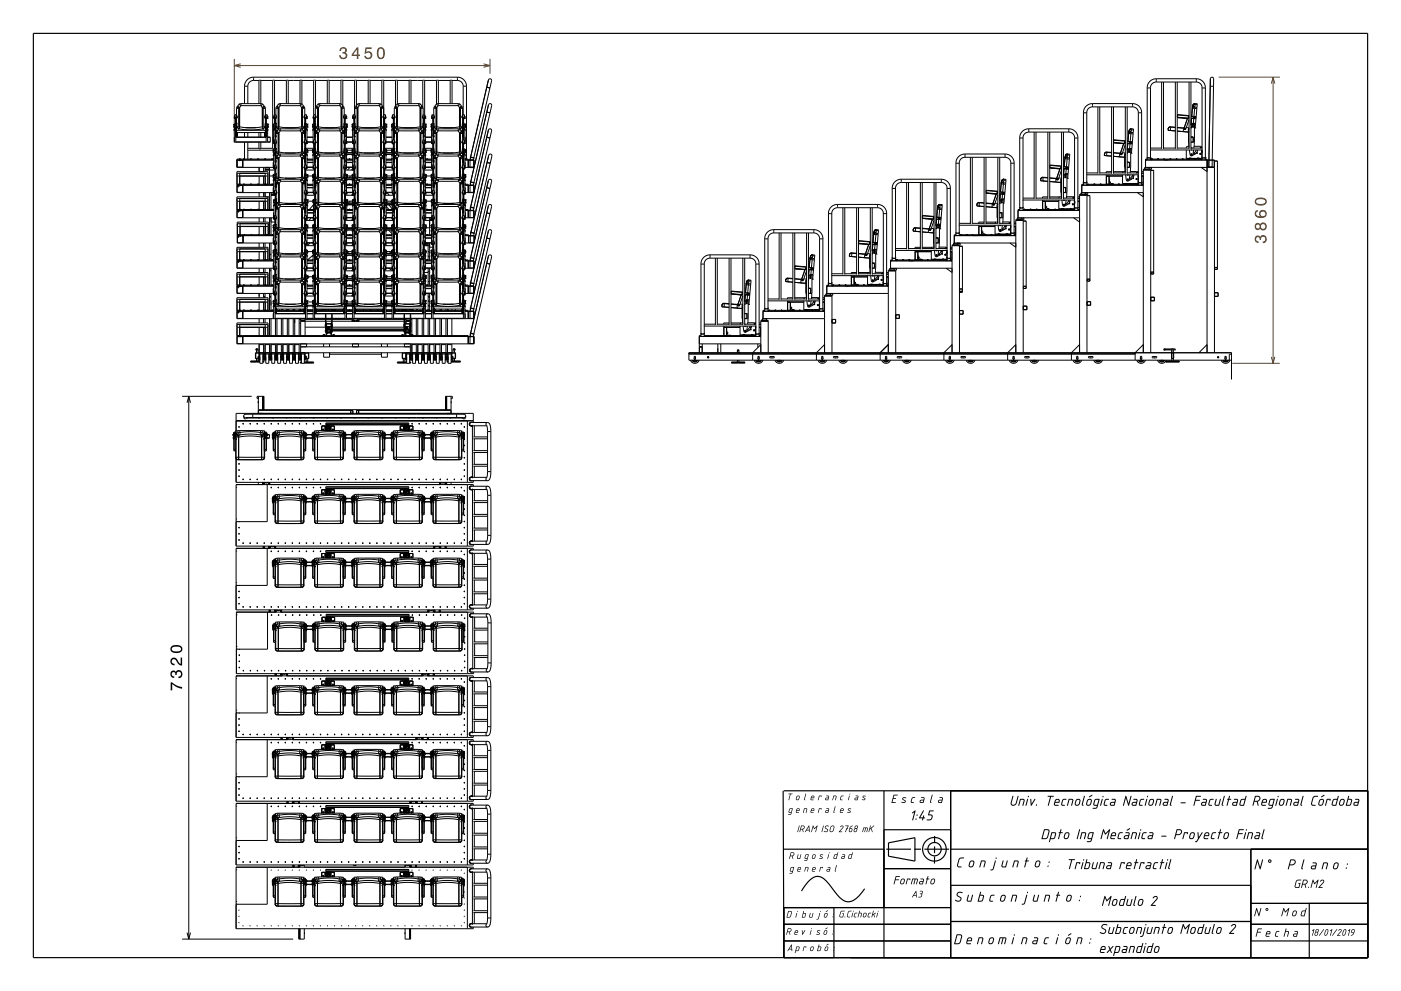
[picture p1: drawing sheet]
<svg xmlns="http://www.w3.org/2000/svg" width="420mm" height="297mm" viewBox="0 0 420 297" stroke-linecap="round" stroke-linejoin="round" font-family="sans-serif">
<g fill="none" stroke="#000" stroke-width=".35">
<path d="M10 10h400v277h-400zM234.8 237.1l.2 49.9v-15h50M234.9 237h175.1M265 237v50M285 237v50M235 254.5h30M265 248.7h20M265.7 254.5h7.4M274.1 254.5h2M274.3 258.1l-7.9-1.5v-4l7.9-1.5v7M277.1 254.5h7.4M280.2 256.7l-.1 2.1"/>
<path d="M280.2 253.7v2M280.2 250.6v2.1M285 254.5h125M375 254.5v32.5M235 277h50M250 272v15M259.2 266.4a7.1 7.1 0 0 1-4.9 3.9 5 5 0 0 1-3.8-2.8l-.7-.8a9.5 9.5 0 0 0-4-4 4 4 0 0 0-4 2.1l-1.5 2.2M265 260.3h20M285 276.2h90M285 265.3h90M375 277h35M375 270.7h35"/>
<path d="M392.5 270.7v16.3M235 282h50M375 282h35"/>
<circle cx="280.1" cy="254.5" r="3.5"/>
<circle cx="280.2" cy="254.5" r="2"/>
</g>
<path d="M70.2 17.6v19.4M146.9 17.6v4.5M365.3 23.1h18.4M369.4 108.9h14.3" fill="none" stroke="#804000" stroke-width=".3"/>
<g fill="none" stroke="#000" stroke-width=".3">
<path d="M70.1 37.2h.1M70.1 38.1h.1M70.1 37.8h.1M70.1 37.2v.4M70.1 37.8v.3M70.1 37.2v.2M70.1 37.4v.2M70.1 37.8v.2M70.1 38v.1M70.1 37.4h.1M70.1 38h.1M70.2 38.5h.2"/>
<path d="M70.2 38.7v.5M70.2 38.1h.4M70.2 39h.5M70.2 37.5h.4M70.2 37.6h-.1M70.2 38.1h-.1M70.3 35v.2M70.3 35.5h.1M70.3 35h.1M70.3 35v.5M70.3 35.2v.3M70.3 35.2v.1"/>
<path d="M70.3 35.1h.1M70.3 35.1h.7M70.3 34.9v.4M70.4 38.7h.1M70.4 38.4h.2M70.4 38.7h.2M70.4 38.4v.3M70.4 38.4h.1M70.5 35.5l.1 .1M70.5 34.4l.5 .1-.1 1M70.5 34.4v1.1M70.5 35.5h.1"/>
<path d="M70.6 35.6h.1M70.6 35.5v.1M70.6 37.1h-.4v5.5h10.8v-1.5h-.8M70.7 39.6l8.7 .1M70.7 39.6h.1M70.7 38.8v3.8M70.8 38.3h.1M70.7 37.3h.2M70.7 38.3h.1M70.7 35.6h.1M70.7 38.7h.1M70.8 39.9h.1"/>
<path d="M70.8 39.8v.1M70.8 39.8h.1M70.8 39.7h.1M70.8 40h.1M70.8 37.1h.1M70.8 37.1l.1 .2M70.8 38.5h.1M70.8 39.4h.1M70.8 38.8h-.2v-3.3l.1 4.1M70.8 38.4l-.2 .1M70.9 39.8h.1M70.8 39.9l.1 .1"/>
<path d="M70.9 37h.1M70.9 32.5h.1M70.9 39.7h.1M70.9 39.6h.1M70.9 38.2l-.2 1.4M70.9 35.5l-.1 .1M70.9 39.6l-.1 .2M70.9 37l-.1 .1M70.9 35.5h-.2M70.9 32.5v4.5M70.9 37l.1 .3M70.9 39.7l-.1 .1"/>
<path d="M70.9 39.7l.1 .1M70.9 39.8h-.1M70.9 39.8l-.1 .1M70.9 39.8l.1 .2M70.9 39.9l-.1 .1M70.9 39.9l.1 .1M70.9 39.7l.2 .1M70.9 39.8l.2 .2M70.9 39.9l.2 .2M70.9 40l-.1 .1M70.9 40l.2 .2M70.9 37.3v2.4"/>
<path d="M71 39.7h-.1M71 39.9h-.1M71 39.9l-.1 .1M71 39.7l.1 .1M71 40h-.1M71 39.7h.1M71 37.3h-.1M71 37.3v.7M71 34.9h.1M71 35.3h.1M71 38l-.1 .1 .7 .5M71 38l.6 .6"/>
<path d="M71 38h.8M71 32.1l.6 .4M71 32.1l-.1 .4M71 39.7v.1M71 39.8h.1M71 39.9h.1M71 40h.1M71 39.8v.1M71.1 39.7h.1M71.1 39.9h.1M71.1 34.9v.4M71.1 34.9h.1"/>
<path d="M71.1 35.3h.1M71.2 31.9l.5 .3M71.2 31.9l.6 .3M71.2 31.9h.1M71.2 31.9l-.2 .2M71.6 32.5h-.7M71.6 39l-.7 .1M71.6 32.5v5.5M71.6 38.6v.4M71.6 38.6h.1M71.6 39h7.3M71.6 31.3l.6 .3"/>
<path d="M71.6 31.3l-.4 .6M71.7 32.2h.1M71.7 38.6l3.6 .3 3.4-.3M71.7 32.2v5.8M71.7 32.2l-.1 .3M71.8 38l-.1 .6M71.8 38h.1M71.8 38l3.2 .3 3.7-.3M71.8 32.2v5.8M72.1 31l.1 .6M72.1 31h6.2M72.1 31l-.5 .3"/>
<path d="M72.2 31.6h6M72.2 31.6l-.4 .6M73.3 25.8h1M73.3 25.8v5.3M73.3 39.7v1.4M73.6 38.3h3.2M74.3 25.8v5.3M74.3 39.7v1.4M76 24.1l-1.2 .5-.5 1.2M76 23.1l-1 .2-.9 .6-.6 .9-.2 1M76 23.1v1M76 24.1h1.6"/>
<path d="M76 23.1h61.1M77.6 24.1h.6M77.6 24.1v6.9M77.6 39.7v1.4M78.2 24.1h3.5M78.2 24.1v6.9M78.2 39.7v1.4M78.2 31.7l.4 .5M78.3 31l-.1 .6M78.3 31l.6 .3M78.6 32.2v5.8M78.7 38v.6"/>
<path d="M78.7 38h.7M78.7 38h.1M78.7 32.2h-.1M78.7 32.2v5.8M78.7 38.6h.2M78.7 32.2l.2 .3M78.9 31.3l-.7 .3M78.9 31.3l.4 .6M78.9 32.5h.7M78.9 39l.7 .1M78.9 32.5v5.5M78.9 38.6v.4"/>
<path d="M79.3 31.9l-.7 .3M79.3 31.9l-.6 .3M79.3 31.9h.1M79.3 31.9l.1 .2M79.3 35.3h.1M79.4 34.9v.4M79.4 34.9h.1M79.4 35.3h.1M79.4 34.9h-.1M79.4 39.9h.1M79.4 39.7h.1M79.4 39.8h.1"/>
<path d="M79.4 39.8v.1M79.4 32.1l-.5 .4M79.4 32.1l.2 .4M79.5 39.8h.1M79.4 38l-.5 .6M79.4 38l.2 .1M79.5 35.1h.6M79.5 37.3h.1M79.5 37.3v.7M79.5 39.7h.1M79.5 39.9h.1M79.5 40h.1"/>
<path d="M79.5 39.7l-.1 .1M79.5 39.9l.1 .1M79.5 39.7l.2 .1M79.5 39.8l.2 .1M79.5 39.8l-.1 .2M79.5 39.9l.2 .1M79.5 39.9l-.1 .2M79.5 40l.2 .1M79.5 40l-.1 .2M79.6 39.7l.1 .1M79.6 39.7l-.2 .1M79.6 37.3v.8"/>
<path d="M79.6 37.3h.1M79.6 37l-.1 .3M79.6 37l.1 .1M79.6 39.8h.1M79.6 39.8h-.2M79.6 39.8l.1 .1M79.6 39.8l-.2 .2M79.6 39.9l.1 .1M79.6 39.9l-.2 .1M79.6 37h.1M79.6 32.5h.1M79.6 38.1l-.7 .5"/>
<path d="M79.6 39.7h-.1M79.6 39.6h.1M79.6 38.2l.1 1.4M79.6 35.5l.1 .1M79.6 39.6l.1 .2M79.6 32.5v4.5M79.6 38.1v1.6M79.6 38.5h.1M79.6 39.4h.1M79.6 35.5h.1M79.6 39.7h.1M79.6 39.9h.1"/>
<path d="M79.6 39.9v.1M79.7 37.1l-.1 .2M79.7 38.3h.1M79.7 37.1h.1M79.7 38.4l.1 .1M79.7 38.7h.1M79.7 39.7h-.2M79.7 39.8h-.2M79.7 39.9h-.2M79.7 40h-.2M79.7 35.5v.1M79.7 35.6h.1"/>
<path d="M79.7 39.8h.1M79.7 39.6h.1M79.7 39.9h.1M79.7 39.8v.1M79.7 39.6v.1M79.8 39.6h.1M79.8 39.6l-.4 .1M79.8 39.6l.1-4.1-.1 7.1M79.8 39.2h.1M79.8 39h.4M79.8 37.1h.4v5.5M79.8 38.8h-.1"/>
<path d="M79.8 35.6h.1M79.8 38.4h.3M79.8 38.7h.3M79.8 38.1h.4M79.8 37.5h.4M79.9 35.5v.1M80 35.5l-.1 .1M80 34.4l-.5 .1 .1 1M80 34.4v1.1M80 35.5h-.2M80.1 38.4h.1M80.1 38.4v.3"/>
<path d="M80.1 38.5h.1M80.1 38.7h.1M80.1 35.5h.1M80.1 34.9h.1M80.1 35.1h.1M80.1 35.3h.1M80.1 35h.1M80.2 35v.2M80.2 35.2v.3M80.2 35.2l-.1 .1M80.2 35.5h.1M80.2 35h.1"/>
<path d="M80.2 35v.5M80.2 38.7v.5M80.2 37.6h.2M80.2 38.1h.2M80.2 37.2v.4M80.2 37.8v.3M80.2 37.4h.1M80.2 38h.1M80.3 37.2v.2M80.3 37.4v.2M80.3 37.8v.2M80.3 38v.1"/>
<path d="M80.4 37.2h.1M80.4 38.1h.1M80.4 37.8h.1M80.4 37.2v.4M80.4 37.8v.3M80.4 37.2h-.2M80.4 37.8h-.2M81.7 24.1h.6M81.7 24.1v20.3M81.9 37.2v.4M81.9 37.8v.3M81.9 37.2h.1"/>
<path d="M81.9 37.8h.1M81.9 37.6h.1M81.9 37.2v.2M81.9 37.4v.2M81.9 37.8v.2M81.9 38v.1M81.9 37.4h.1M81.9 38h.1M82 37.2v.4M82 37.8v.3M82 38.7v.5M82 38.5h.2"/>
<path d="M82 38.1h.4M82 39h.5M82 37.5h.4M82 37.6h-.1M82 38.1h-.1M82.1 35.5h.1M82.1 35h.1M82.1 35v.5M82.1 35v.2M82.1 35.2v.3M82.1 35.2v.1M82.1 34.9h.1"/>
<path d="M82.1 35.1h.1M82.1 35.3h.1M82.1 35.1h.7M82.2 38.7h.1M82.2 38.4v.3M82.2 38.4h.2M82.2 38.7h.2M82.2 38.4h.1M82.3 35.5l.1 .1M82.3 34.4l.5 .1-.1 1M82.3 34.4v1.1M82.3 35.5h.1"/>
<path d="M82.3 24.1v10.3M82.3 35.6v1.5M82.3 24.1h3.5M82.4 35.5v.1M82.4 35.6h.1M82.4 37.1h-.4l.1 5.9M82.5 39.6h.1M82.6 38.3h.1M82.5 37.1h.1M82.5 37.3h.2M82.5 38.3h.1M82.5 35.6h.1"/>
<path d="M82.5 38.7h.1M82.6 39.8v.1M82.6 39.6h.1M82.6 39.9h.1M82.6 39.8h.1M82.6 35.5v.1M82.6 39.7h.1M82.6 40h.1M82.6 37.1h.1M82.6 37.1l.1 .2M82.6 38.8h-.2v-3.3l.1 6.4M82.6 38.5h.1"/>
<path d="M82.6 39.4h.1M82.6 38.4l-.2 .1M82.6 39.9l.1 .1M82.7 37h.1M82.7 32.5h.1M82.7 38.1l.7 .5M82.7 39.7h.1M82.7 39.6h.1M82.7 38.2l-.2 1.4M82.7 35.5l-.1 .1M82.7 39.6l-.1 .2M82.7 32.5v4.5"/>
<path d="M82.7 38.1v1.6M82.7 35.5h-.2M82.7 37l-.1 .1M82.7 40l-.1 .1M82.7 37l.1 .3M82.7 39.7l-.1 .1M82.7 39.8h-.1M82.7 39.8l-.1 .1M82.7 39.9l-.1 .1M82.7 39.9h.1M82.7 37.3v.8M82.8 39.7h-.1"/>
<path d="M82.8 39.8h-.1M82.8 39.7h.1M82.8 37.3h-.1M82.8 37.3v.7M82.8 34.9h.1M82.8 35.3h.1M82.8 38l.6 .6M82.8 38l-.1 .1M82.8 38h.8M82.8 39.7l.6 .3M82.8 39.7l-.1 .4M82.8 32.1l.6 .4"/>
<path d="M82.8 32.1l-.1 .4M82.8 39.7h-.2M82.9 34.9v.4M82.9 34.9h.1M82.9 35.3h.1M83 39.5l.5 .3M83 39.5l.6 .3M83 31.9l.5 .3M83 31.9l.6 .3M83 31.9h.1M83 39.5h.1M83 39.5l-.2 .2"/>
<path d="M83 31.9l-.2 .2M83.3 39l-.6 .1M83.4 32.5h-.7M83.4 32.5v5.5M83.4 38.6v.3M83.4 38.6h.1M83.4 38.9l.6 .3M83.4 38.9l-.4 .6M83.4 31.3l.6 .3M83.4 31.3l-.4 .6M83.5 39.8h.1M83.5 32.2h.1"/>
<path d="M83.5 38.6h.2M83.5 32.2v5.8M83.5 39.8v5.8M83.5 39.8l-.1 .2M83.5 32.2l-.1 .3M83.6 38l-.1 .6M83.6 38h.1M83.6 38l3.2 .3 3.7-.3M83.6 32.2v5.8M83.6 39.8v5.8M83.9 38.6l.1 .6M83.9 38.6h6.2"/>
<path d="M83.9 38.6l-.5 .3M83.9 31l.1 .6M83.9 31h6.2M83.9 31l-.5 .3M84 39.2h6M84 39.2l-.4 .6M84 31.6h6M84 31.6l-.4 .6M85.4 38.3h3.2M85.8 24.1h.6M85.8 24.1v7M86.4 24.1v7"/>
<path d="M86.4 24.1h3.5M89.9 24.1h.6M89.9 24.1v6.9M90 39.2l.4 .6M90 31.7l.4 .5M90.1 38.6l-.1 .6M90.1 38.6l.6 .3M90.1 31l-.1 .6M90.1 31l.6 .3M90.4 39.8h.1M90.4 32.2v5.8M90.4 39.8v5.8"/>
<path d="M90.5 38v.6M90.5 38h.7M90.5 38h.1M90.5 24.1v7.1M90.5 24.1h3.5M90.5 32.2h-.1M90.5 38.6h-.1M90.5 32.2v5.8M90.5 39.8v5.8M90.5 39.8l.2 .2M90.5 38.6h.2M90.5 32.2l.2 .3"/>
<path d="M90.7 38.9l-.7 .3M90.7 38.9l.4 .6M90.7 31.3l-.7 .3M90.7 31.3l.4 .6M90.7 32.5h.7M90.7 32.5v5.5M90.7 38.6v.3M90.8 39l.6 .1M91.1 39.5l-.7 .3M91.1 39.5l-.6 .3M91.1 31.9l-.7 .3M91.1 31.9l-.6 .3"/>
<path d="M91.1 31.9h.1M91.1 39.5h.1M91.1 39.5l.1 .2M91.1 31.9l.1 .2M91.1 35.3h.1M91.2 34.9v.4M91.2 34.9h.1M91.2 35.3h.1M91.2 34.9h-.1M91.2 39.7l-.5 .3M91.2 39.7l.2 .4M91.2 32.1l-.5 .4"/>
<path d="M91.2 32.1l.2 .4M91.2 38l.2 .1-.7 .5M91.2 38l-.5 .6M91.3 35.1h.6M91.3 37.3h.1M91.3 37.3v.7M91.3 39.7h.1M91.3 39.7h-.1M91.3 39.9h.1M91.3 39.7l.2 .1M91.3 39.8l.2 .1M91.3 39.9l.2 .1"/>
<path d="M91.3 37.3l.1 2.4M91.3 37.3h.2M91.4 39.7l.1 .1M91.4 39.7h-.1M91.4 39.8h.1M91.4 39.9h.1M91.4 37h.1M91.4 37l-.1 .3M91.4 37l.1 .1M91.4 39.8l.1 .1M91.4 39.9l.1 .1M91.4 40l.1 .1"/>
<path d="M91.4 32.5h.1M91.4 39.6h.1M91.4 38.2l.1 1.4M91.4 35.5l.1 .1M91.4 39.6l.1 .2M91.4 32.5v4.5M91.4 38.5h.1M91.4 39.4h.1M91.4 35.5h.1M91.3 39.8h.1M91.4 39.7h.1M91.4 39.9v.1"/>
<path d="M91.5 37.1l-.2 .2M91.5 38.3h.1M91.5 38.8h.1l.1-3.3-.2 4.1M91.5 38.4l.1 .1M91.5 38.7h.1M91.5 39.7h.1M91.5 39.7h-.2M91.5 39.9h-.2M91.5 40h-.1M91.5 39.8h.1M91.5 35.6h.1M91.5 39.9h.1"/>
<path d="M91.5 39.8v.1M91.5 39.6h.1M91.6 39.6h.1M91.6 38.8v3.1M91.6 39.6l-.4 .1M91.6 39.2h.1M91.6 39h.4M91.6 37.1h.4v5.9M91.6 35.6h.1M91.6 38.4h.3M91.6 38.7h.3M91.6 38.1h.4"/>
<path d="M91.6 37.5h.4M91.8 35.5l-.1 .1M91.8 34.4l-.5 .1 .1 1M91.8 34.4v1.1M91.8 35.5h-.2M91.9 38.4v.3M91.9 38.4h.1M91.9 38.5h.1M91.9 38.7h.1M91.9 35.5h.1M91.9 34.9v.4M91.9 35.1h.1"/>
<path d="M92 35.2v.3M92 35.2l-.1 .1M92 35v.2M92 35.5h.1M92 35h.1M92 35v.5M92 38.7v.5M92 37.6h.2M92 38.1h.2M92 37.4h.1M92 38h.1M92.1 37.2v.2"/>
<path d="M92.1 37.4v.2M92.1 37.8v.2M92.1 38v.1M92.2 37.2h.1M92.2 38.1h.1M92.2 37.8h.1M92.2 37.2v.4M92.2 37.8v.3M92.2 37.2h-.2M92.2 37.8h-.2M93.7 37.2h.1M93.7 38.1h.1"/>
<path d="M93.7 37.8h.1M93.7 37.2v.4M93.7 37.8v.3M93.7 37.2h.2M93.7 37.8h.2M93.7 37.2v.2M93.7 37.4v.2M93.7 37.8v.2M93.7 38v.1M93.7 37.4h.2M93.7 38h.2M93.9 37.2v.4"/>
<path d="M93.9 37.8v.3M93.9 38.7v.5M93.9 38.5h.1M93.9 38.1h.4M93.9 39h.4M93.9 37.5h.4M93.9 37.6h-.2M93.9 38.1h-.2M93.9 35v.5M93.9 35.5h.1M93.9 35h.1M93.9 35v.2"/>
<path d="M93.9 35.2v.3M93.9 35.2l.1 .1M94 34.9h.1M94 35.1h.1M94 35.3h.1M94 35.1h.6M94 24.1h.6M94 24.1v13M94 38.7h.1M94 38.4v.3M94 38.4h.3M94 38.7h.3"/>
<path d="M94 38.4h.1M94.1 35.5l.1 .1M94.1 35.5v-1.1l.5 .1-.1 1M94.1 35.5h.2M94.2 35.6l.2-.1v4.1M94.2 35.6h.1M94.3 35.5v6.4M94.3 37.1h-.4v5.9M94.3 38.8h.1M94.3 39.6l.4 .1M94.3 39.6h.1M94.4 38.3h.1"/>
<path d="M94.4 37.1h.1M94.4 37.3h.1M94.4 35.6h.1M94.4 38.7h.1M94.4 39.6v.1M94.4 39.6h.1M94.4 39.9h.1M94.4 39.8h.1M94.4 35.5v.1M94.4 39.7h.1M94.4 40h.1M94.4 37.1l.1 .2"/>
<path d="M94.4 38.5h.1M94.4 39.4h.1M94.4 38.4l-.1 .1M94.5 39.7h.1M94.5 39.8h.1M94.5 39.9h.1M94.5 39.9v.1M94.5 37h.1M94.5 32.5h.1M94.5 39.7h.2M94.5 39.6h.1M94.5 38.2l-.1 1.4"/>
<path d="M94.5 35.5l-.1 .1M94.5 39.6l-.1 .2M94.5 32.5v4.5M94.5 35.5h-.1M94.5 37l-.1 .1M94.5 40l-.1 .1M94.5 37l.1 .3M94.5 39.7l-.1 .1M94.5 39.8h-.1M94.5 39.8l-.1 .1M94.5 39.9l-.1 .1M94.5 39.7l-.1 .2"/>
<path d="M94.5 37.3v2.4M94.6 39.9h-.1M94.6 39.7h.1M94.6 24.1h3.5M94.6 24.1v8.1M94.6 39.7v.1M94.6 39.7h-.1M94.6 39.8h-.1M94.6 37.3h-.1M94.6 37.3v.7M94.6 38l-.1 .1 .7 .5M94.6 38l.6 .6"/>
<path d="M94.6 38h.8M94.6 34.9h.1M94.6 35.3h.1M94.7 39.7l.5 .3M94.7 39.7l-.2 .4M94.7 32.1l.5 .4M94.7 32.1l-.2 .4M94.7 34.9v.4M94.7 34.9h.1M94.8 35.3h-.1M94.8 39.5l.6 .3M94.8 31.9l.6 .3"/>
<path d="M94.8 39.5l-.1 .2M94.8 31.9l-.1 .2M94.8 39.5l.7 .3M94.8 31.9l.7 .3M94.8 39.5h.1M94.8 31.9h.1M95.1 39l-.6 .1M95.2 32.5h-.7M95.2 32.5v5.5M95.2 38.6v.3M95.2 38.6h.2M95.2 38.9l.7 .3"/>
<path d="M95.2 38.9l-.4 .6M95.2 31.3l.7 .3M95.2 31.3l-.4 .6M95.4 39.8h.1M95.4 32.2h.1M95.4 38.6h.1M95.4 32.2v5.8M95.4 39.8v5.8M95.4 39.8l-.2 .2M95.4 32.2l-.2 .3M95.4 38v.6M95.4 38h.1"/>
<path d="M95.4 38l3.3 .3 3.6-.3M95.5 32.2v5.8M95.5 39.8v5.8M95.8 38.6l.1 .6M95.8 38.6h6.2M95.8 38.6l-.6 .3M95.8 31l.1 .6M95.8 31h6.2M95.8 31l-.6 .3M95.9 39.2h6M95.9 39.2l-.4 .6M95.9 31.6h6"/>
<path d="M95.9 31.6l-.4 .6M97.3 38.3h3.2M98.1 24.1h.6M98.1 24.1v7M98.7 24.1h3.5M98.7 24.1v7M101.9 39.2l.3 .6M101.9 31.7l.3 .5M102 38.6l-.1 .6M102 38.6l.5 .3M102 31l-.1 .6M102 31l.5 .3"/>
<path d="M102.2 24.1h.6M102.2 24.1v7M102.2 39.8h.2M102.2 32.2v5.8M102.2 39.8v5.8M102.3 38l.1 .6M102.3 38h.8M102.3 38h.1M102.4 32.2h-.2M102.4 38.6h-.2M102.4 32.2v5.8M102.4 39.8v5.8"/>
<path d="M102.4 39.8l.1 .2M102.4 38.6h.1M102.4 32.2l.1 .3M102.5 38.9l-.6 .3M102.5 31.3l-.6 .3M102.5 38.9l.4 .6M102.5 31.3l.4 .6M102.5 32.5h.7M102.5 32.5v5.5M102.5 38.6v.3M102.6 39l.6 .1M102.8 24.1v7.6"/>
<path d="M102.8 24.1h3.5M102.9 39.5l-.7 .3M102.9 31.9l-.7 .3M102.9 39.5h.1M102.9 31.9h.1M102.9 39.5l-.5 .3M102.9 31.9l-.5 .3M102.9 39.5l.2 .2M102.9 31.9l.2 .2M103 35.3h.1M103 34.9v.4M103 34.9h.1"/>
<path d="M103.1 39.7l-.6 .3M103.1 39.7l.1 .4M103.1 32.1l-.6 .4M103.1 32.1l.1 .4M103.1 38l.1 .1-.7 .5M103.1 38l-.6 .6M103.1 35.1h.7M103.1 37.3h.1M103.1 37.3v.7M103.1 39.7h.1M103.1 39.8h.1M103.2 39.9h.1"/>
<path d="M103.2 39.7l.1 .1M103.2 39.8l.1 .1M103.2 39.9l.1 .1M103.2 39.7h-.1M103.2 37.3v2.4M103.2 37.3h.2M103.2 37l-.1 .3M103.2 39.8h.1M103.2 37h.1M103.2 39.8v.1M103.2 37l.1 .1M103.2 40l.1 .1"/>
<path d="M103.2 32.5h.1M103.2 39.6h.1M103.2 38.2l.2 1.4M103.2 35.5l.1 .1M103.2 39.6l.1 .2M103.2 32.5v4.5M103.2 38.5h.1M103.2 39.4h.1M103.2 35.5h.2M103.3 39.7h-.1M103.3 39.8h-.1M103.3 39.9h-.1"/>
<path d="M103.3 39.9l-.1 .1M103.3 37.1l-.1 .2M103.3 38.3h.1M103.3 38.8h.2v-3.3l-.1 4.1M103.3 37.1h.1M103.3 38.4l.2 .1M103.3 38.7h.1M103.3 39.7h.1M103.3 40h-.1M103.3 35.5v.1M103.3 35.6h.1M103.3 39.8h.1"/>
<path d="M103.3 39.9h.1M103.3 39.8v.1M103.4 39.6h.1M103.4 38.8v3.1M103.4 39.6l-.3 .1M103.4 39.2h.1M103.4 39h.5M103.5 37.1h.4l-.1 5.9M103.5 35.6h.1M103.5 38.4h.2M103.5 38.7h.2M103.5 38.1h.4"/>
<path d="M103.5 37.5h.4M103.6 35.5l-.1 .1M103.6 34.4l-.5 .1 .1 1M103.6 34.4v1.1M103.6 35.5h-.1M103.7 38.4v.3M103.7 38.5h.2M103.7 35.5h.1M103.8 34.9h.1M103.8 35.1h.1M103.8 35.3h.1M103.8 35h.1"/>
<path d="M103.8 35v.2M103.8 35.2v.3M103.8 35.2v.1M103.8 35.5h.1M103.8 35v.5M103.9 37.6h.1M103.9 37.2h.1M103.9 38.1h.1M103.9 37.8h.1M103.9 38.7v.5M103.9 37.4h.1M103.9 38h.1"/>
<path d="M104 37.2v.2M104 37.4v.2M104 37.8v.2M104 38v.1M104 37.2h.1M104 38.1h.1M104 37.8h.1M104 37.2l-.1 .4M104 37.8v.3M105.6 37.2h.1M105.6 38.1h.1M105.6 37.8h.1"/>
<path d="M105.6 37.2l.1 .4M105.6 37.8v.3M105.6 37.2v.2M105.6 37.4v.2M105.6 37.8v.2M105.6 38v.1M105.6 37.4h.1M105.6 38h.1M105.7 38.7v.5M105.7 38.5h.2M105.7 38.1h.4M105.7 39h.5"/>
<path d="M105.7 37.5h.4M105.7 38.1h-.1M105.7 35.5h.1M105.7 35h.1M105.7 35v.5M105.7 35v.2M105.7 35.2v.3M105.7 35.2l.1 .1M105.8 34.9h.1M105.8 35.1h.1M105.8 35.3h.1M105.8 35.1h.7"/>
<path d="M105.9 38.7h.1M105.9 38.4v.3M105.9 38.4h.2M105.9 38.7h.2M105.9 38.4h.1M105.9 35.5l.1 .1M105.9 34.4l.6 .1-.1 1M105.9 34.4v1.1M105.9 35.5h.2M106 35.6h.1M106.1 37.1h-.4v5.5M106.2 38.8v3.1"/>
<path d="M106.2 39.6l.3 .1M106.2 39.6h.1M106.3 38.3h.1M106.2 37.1h.1M106.2 37.3h.2M106.2 38.3h.1M106.2 38.7h.1M106.2 39.6v.1M106.2 39.9h.1M106.2 39.8v.1M106.2 39.8h.1M106.3 35.5v1.6"/>
<path d="M106.3 39.7h.1M106.3 39.8h.1M106.3 39.9h.1M106.3 40h.1M106.3 37.1l.1 .2M106.3 39.6h-.1M106.3 38.8h-.2v-3.3l.1 4.1M106.3 38.5h.1M106.3 39.4h.1M106.3 38.4l-.2 .1M106.3 39.9l.1 .1M106.3 24.1h.6"/>
<path d="M106.3 24.1v10.3M106.4 37h.1M106.4 32.5h.1M106.4 39.7h.1M106.4 39.6h.1M106.4 35.5l-.2 .1M106.4 39.6l-.2 .2M106.4 32.5v4.5M106.4 38.2l-.1 2.6M106.4 35.5h-.2M106.4 37l-.1 .1M106.4 40l-.2 .1"/>
<path d="M106.4 37l.1 .3M106.4 39.8h-.2M106.4 39.8l-.2 .1M106.4 39.9l-.1 .1M106.4 39.9h.1M106.4 39.7l-.1 .1M106.4 37.3v2.4M106.4 39.7l-.2 .1M106.4 39.9l-.2 .1M106.4 39.8h.1M106.5 37.3h-.1M106.5 37.3v.7"/>
<path d="M106.5 38l-.1 .1 .6 .5M106.5 38l.5 .6M106.5 38h.7M106.5 34.9h.1M106.5 35.3h.1M106.5 39.7l.5 .3M106.5 39.7l-.1 .4M106.5 32.1l.5 .4M106.5 32.1l-.1 .4M106.6 34.9v.4M106.6 34.9h.1M106.6 35.3h.1"/>
<path d="M106.6 39.5l.6 .3M106.6 31.9l.6 .3M106.6 39.5l-.1 .2M106.6 31.9l-.1 .2M106.6 39.5l.7 .3M106.6 31.9l.7 .3M106.6 39.5h.1M106.6 31.9h.1M106.9 24.1v7.5M106.9 24.1h3.5M106.9 39l-.5 .1M107 32.5h-.6"/>
<path d="M107 32.5v5.5M107 38.6v.3M107 38.6h.2M107.1 38.9l.6 .3M107.1 38.9l-.5 .6M107.1 31.3l.6 .3M107.1 31.3l-.5 .6M107.2 39.8h.1M107.2 32.2h.1M107.2 38.6h.2M107.2 32.2v5.8M107.2 39.8v5.8"/>
<path d="M107.2 39.8l-.2 .2M107.2 32.2l-.2 .3M107.2 38v.6M107.2 38h.1M107.3 38l-.1 .6M107.3 38l3.2 .3 3.6-.3M107.3 32.2v5.8M107.3 39.8v5.8M107.6 38.6l.1 .6M107.6 38.6h6.2M107.6 38.6l-.5 .3M107.6 31l.1 .6"/>
<path d="M107.6 31h6.2M107.6 31l-.5 .3M107.7 39.2h6M107.7 39.2l-.4 .6M107.7 31.6h6M107.7 31.6l-.4 .6M109.1 38.3h3.2M110.4 24.1h.5M110.4 24.1v7M110.9 24.1h3.6M110.9 24.1v7M113.7 39.2l.4 .6"/>
<path d="M113.7 31.7l.4 .5M113.8 38.6l-.1 .6M113.8 38.6l.5 .3M113.8 31l-.1 .6M113.8 31l.5 .3M114.1 39.8h.1M114.1 32.2v5.8M114.1 39.8v5.8M114.1 38l.1 .6M114.2 38v.6M114.2 38h.7M114.2 38h-.1"/>
<path d="M114.2 32.2h-.1M114.2 38.6h-.2M114.2 32.2v5.8M114.2 39.8v5.8M114.2 39.8l.2 .2M114.2 38.6h.2M114.2 32.2l.2 .3M114.3 38.9l-.6 .3M114.3 38.9l.4 .6M114.3 31.3l-.6 .3M114.3 31.3l.4 .6M114.4 32.5h.6"/>
<path d="M114.4 32.5v5.5M114.4 38.6v.3M114.5 39l.5 .1M114.5 24.1h.5M114.5 24.1v7.4M114.7 39.5l-.6 .3M114.7 31.9l-.6 .3M114.7 39.5h.1M114.7 31.9h.1M114.8 39.5l-.6 .3M114.8 31.9l-.6 .3M114.8 39.5l.1 .2"/>
<path d="M114.8 31.9l.1 .2M114.8 35.3h.1M114.8 34.9v.4M114.8 34.9h.1M114.9 39.7l-.5 .3M114.9 39.7l.1 .4M114.9 32.1l-.5 .4M114.9 32.1l.1 .4M114.9 38l.1 .1-.6 .5M114.9 38l-.5 .6M114.9 35.1h.7M114.9 37.3h.1"/>
<path d="M114.9 37.3v.7M115 39.7h.1M115 39.8h.1M115 39.9h.1M115 39.7l.2 .1M115 39.8l.2 .1M115 39.9l.2 .1M115 37.3v7.2M115 37.3h.2M115 39.7l.1 .1M115 39.7h-.1M115 39.8l.1 .1"/>
<path d="M115 39.9l.1 .1M115 37h.1M115 37l-.1 .3M115 37l.1 .1M115 40l.2 .1M115 32.5h.1M115 39.6h.1M115 38.2l.2 1.4M115 35.5l.1 .1M115 39.6l.2 .2M115 38.5h.1M115 39.4h.1"/>
<path d="M115 35.5h.2M115 24.1v12.9M115 24.1h3.6M115.1 39.7h-.1M115.1 39.8h-.1M115.1 39.9h-.1M115.1 39.9l-.1 .1M115.1 38.3h.1M115.1 38.8h.2v-3.3l-.1 4.1M115.1 38.4l.2 .1M115.1 38.7h.1M115.1 37.1h.1"/>
<path d="M115.1 37.1l-.1 .2M115.1 40h-.1M115.1 39.8h.1M115.1 35.5v.1M115.1 35.6h.1M115.1 39.6h.1M115.1 39.9h.1M115.2 39.8v.1M115.2 39.6v.1M115.2 39.9h.1M115.2 39.6h.1M115.2 38.8l.1 3.1"/>
<path d="M115.2 39.6l-.3 .1M115.2 39.2h.1M115.3 39h.4M115.3 37.1h.4v5.5M115.3 35.6h.1M115.3 38.4h.2M115.3 38.7h.2M115.3 38.1h.4M115.3 37.5h.4M115.5 35.5l-.1 .1M115.5 34.4l-.6 .1 .1 1M115.5 34.4v1.1"/>
<path d="M115.5 35.5h-.2M115.5 38.4v.3M115.5 38.5h.2M115.6 35.5h.1M115.6 34.9h.1M115.6 35.1h.1M115.6 35.3h.1M115.6 35h.1M115.7 35v.2M115.7 35.2v.3M115.7 35.2l-.1 .1M115.7 35v.5"/>
<path d="M115.7 38.7v.5M115.7 38.1h.1M115.7 37.4h.1M115.7 38h.1M115.8 37.2v.2M115.8 37.4v.2M115.8 37.8v.2M115.8 38v.1M115.8 37.2h.1M115.8 38.1h.1M115.8 37.8h.1M115.8 37.2l-.1 .4"/>
<path d="M115.8 37.8v.3M115.8 37.2h-.1M115.8 37.8h-.1M117.4 37.6h.1M117.4 37.2v.2M117.4 37.4v.2M117.4 37.8v.2M117.4 38v.1M117.4 37.4h.1M117.4 38h.1M117.5 37.2l-.1 .4M117.5 37.8v.3"/>
<path d="M117.5 38.7v.5M117.5 38.5h.2M117.5 38.1h.4M117.5 39h.5M117.5 37.5h.4M117.5 37.6h-.1M117.6 35.5h.1M117.6 35h.1M117.6 35v.5M117.6 35v.2M117.6 35.2v.3M117.6 35.2v.1"/>
<path d="M117.6 34.9h.1M117.6 35.1h.1M117.6 35.3h.1M117.6 35.1h.7M117.7 38.4v.3M117.7 38.4h.2M117.7 38.7h.2M117.8 35.5l.1 .1M117.8 34.4l.5 .1-.1 1M117.8 34.4v1.1M117.8 35.5h.1M117.9 35.6h.1"/>
<path d="M117.9 37.1h-.4l.1 5.9M118 38.8v3.1M118 39.6l.3 .1M118 39.6h.1M118.1 38.3h.1M118 37.1h.1M118 37.3h.2M118 38.3h.1M118 35.6h.1M118 38.7h.1M118.1 39.6v.1M118.1 39.9h.1"/>
<path d="M118.1 39.8v.1M118.1 39.6h.1M118.1 39.8h.1M118.1 35.5v.1M118.1 39.7h.1M118.1 40h.1M118.1 37.1h.1M118.1 37.1l.1 .2M118.1 38.8h-.2v-3.3l.1 4.1M118.1 38.5h.1M118.1 39.4h.1M118.1 38.4l-.2 .1"/>
<path d="M118.1 39.9l.1 .1M118.2 37h.1M118.2 32.5h.1M118.2 39.7h.1M118.2 39.6h.1M118.2 38.2l-.2 1.4M118.2 35.5l-.1 .1M118.2 39.6l-.1 .2M118.2 32.5v4.5M118.2 37l-.1 .1M118.2 35.5h-.2M118.2 40l-.1 .1"/>
<path d="M118.2 37l.1 .3M118.2 39.7l-.1 .1M118.2 39.8h-.1M118.2 39.8l-.1 .1M118.2 39.9l-.1 .1M118.2 39.9h.1M118.2 39.8v.1M118.2 37.3v2.4M118.3 39.7h-.1M118.3 39.8h-.1M118.3 39.7h.1M118.3 37.3h-.1"/>
<path d="M118.3 37.3v.7M118.3 34.9h.1M118.3 35.3h.1M118.3 38l-.1 .1 .7 .5M118.3 38l.6 .6M118.3 38h.8M118.3 39.7l.6 .3M118.3 39.7l-.1 .4M118.3 32.1l.6 .4M118.3 32.1l-.1 .4M118.4 34.9v.4M118.4 34.9h.1"/>
<path d="M118.4 35.3h.1M118.5 39.5l.5 .3M118.5 39.5l.6 .3M118.5 31.9l.5 .3M118.5 31.9l.6 .3M118.5 31.9h.1M118.5 39.5h.1M118.5 39.5l-.2 .2M118.5 31.9l-.2 .2M118.6 24.1h.5M118.6 24.1v7.7M118.8 39l-.6 .1"/>
<path d="M118.9 32.5h-.7M118.9 32.5v5.5M118.9 38.6v.3M118.9 38.6h.1M118.9 38.9l.6 .3M118.9 38.9l-.4 .6M118.9 31.3l.6 .3M118.9 31.3l-.4 .6M119 39.8h.1M119 32.2h.1M119 38.6h.2M119 32.2v5.8"/>
<path d="M119 39.8v5.8M119 39.8l-.1 .2M119 32.2l-.1 .3M119.1 38l-.1 .6M119.1 38h.1M119.1 38l3.2 .3 3.7-.3M119.1 24.1v7M119.1 24.1h3.5M119.1 32.2v5.8M119.1 39.8v5.8M119.4 38.6l.1 .6M119.4 38.6h6.2"/>
<path d="M119.4 38.6l-.5 .3M119.4 31l.1 .6M119.4 31h6.2M119.4 31l-.5 .3M119.5 39.2h6M119.5 39.2l-.4 .6M119.5 31.6h6M119.5 31.6l-.4 .6M120.9 38.3h3.2M122.6 24.1h.6M122.6 24.1v7M123.2 24.1v7"/>
<path d="M123.2 24.1h3.5M125.5 39.2l.4 .6M125.5 31.7l.4 .5M125.6 38.6l-.1 .6M125.6 38.6l.6 .3M125.6 31l-.1 .6M125.6 31l.6 .3M125.9 39.8h.1M125.9 32.2v5.8M125.9 39.8v5.8M126 38v.6M126 38h.7"/>
<path d="M126 38h.1M126 32.2h-.1M126 38.6h-.1M126 32.2v5.8M126 39.8v5.8M126 39.8l.2 .2M126 38.6h.2M126 32.2l.2 .3M126.2 38.9l-.7 .3M126.2 38.9l.4 .6M126.2 31.3l-.7 .3M126.2 31.3l.4 .6"/>
<path d="M126.2 32.5h.7M126.2 32.5v5.5M126.2 38.6v.3M126.3 39l.6 .1M126.6 39.5l-.7 .3M126.6 39.5l-.6 .3M126.6 31.9l-.7 .3M126.6 31.9l-.6 .3M126.6 31.9h.1M126.6 39.5h.1M126.6 39.5l.1 .2M126.6 31.9l.1 .2"/>
<path d="M126.6 35.3h.1M126.7 34.9v.4M126.7 34.9h.1M126.7 35.3h.1M126.7 34.9h-.1M126.7 24.1h.6M126.7 24.1v8M126.7 39.7l-.5 .3M126.7 39.7l.2 .4M126.7 32.1l-.5 .4M126.7 32.1l.2 .4M126.7 38l.2 .1-.7 .5"/>
<path d="M126.7 38l-.5 .6M126.8 35.1h.6M126.8 37.3h.1M126.8 37.3v.7M126.8 39.7h.1M126.8 39.8h.1M126.8 39.9h.1M126.8 39.7l.2 .2M126.8 39.8l.2 .1M126.8 39.9l.2 .1M126.8 37.3l.1 2.4M126.8 37.3h.2"/>
<path d="M126.9 39.7h-.1M126.9 39.7l.1 .1M126.9 39.8h.1M126.9 39.9h.1M126.9 37h.1M126.9 37l-.1 .3M126.9 37l.1 .1M126.9 39.8l.1 .1M126.9 39.9l.1 .1M126.9 40l.1 .1M126.9 32.5h.1M126.9 39.7h-.2"/>
<path d="M126.9 39.6h.1M126.9 38.2l.1 1.4M126.9 35.5l.1 .1M126.9 35.5v-1.1l.5 .1-.1 1M126.9 39.6l.1 .2M126.9 32.5v4.5M126.9 38.5h.1M126.9 39.4h.1M126.9 35.5h.1M126.9 39.7h.1M126.9 39.9v.1M127 37.1l-.2 .2"/>
<path d="M127 38.3h.1M127 37.1h.1M127 38.4l.1 .1M127 38.7h.1M127 39.7h-.2M127 39.8h-.2M127 39.9h-.2M127 40h-.1M127 39.8h.1M127 35.5v.1M127 35.6h.1M127 39.9h.1"/>
<path d="M127 39.6h.1M127 39.6v.1M127.1 39.6h.1M127.1 39.6l-.4 .1M127.1 39.2h.1M127.1 39h.4M127.1 35.5v6.4M127.1 37.1h.4v5.5M127.1 38.8h-.1M127.1 35.6h.1M127.1 38.4h.3M127.1 38.7h.3"/>
<path d="M127.1 38.1h.4M127.1 37.5h.4M127.2 35.6l-.2-.1v4.1M127.3 24.1h3.5M127.3 24.1v13M127.3 35.5l-.1 .1M127.3 35.5h-.2M127.4 38.4v.3M127.4 38.4h.1M127.4 38.5h.1M127.4 38.7h.1M127.4 35.5h.1"/>
<path d="M127.4 34.9h.1M127.4 35.1h.1M127.4 35.3h.1M127.4 35h.1M127.5 35v.2M127.5 35.2v.3M127.5 35.2l-.1 .1M127.5 35.5h.1M127.5 35h.1M127.5 35v.5M127.5 38.7v.5M127.5 37.6h.2"/>
<path d="M127.5 38.1h.2M127.5 37.4h.1M127.5 38h.1M127.6 37.2v.2M127.6 37.4v.2M127.6 37.8v.2M127.6 38v.1M127.7 37.2h.1M127.7 38.1h.1M127.7 37.8h.1M127.7 37.2v.4M127.7 37.8v.3"/>
<path d="M127.7 37.2h-.2M127.7 37.8h-.2M129.2 37.2h.1M129.2 38.1h.1M129.2 37.8h.1M129.2 37.2v.4M129.2 37.8v.3M129.2 37.2h.2M129.2 37.8h.2M129.2 37.2v.2M129.2 37.4v.2M129.2 37.8v.2"/>
<path d="M129.2 38v.1M129.2 37.4h.2M129.2 38h.2M129.4 38.7v.5M129.4 38.5h.1M129.4 38.1h.4M129.4 39h.4M129.4 37.5h.4M129.4 37.6h-.2M129.4 38.1h-.2M129.4 35.2v-.2l.1 .5M129.4 35.2v.3"/>
<path d="M129.4 35.2l.1 .1M129.5 35.1h.1M129.5 35.1h.6M129.5 34.9v.4M129.5 38.7h.1M129.5 38.4v.3M129.5 38.4h.3M129.5 38.7h.3M129.5 38.4h.1M129.6 35.5l.1 .1M129.6 34.4l.5 .1-.1 1M129.6 34.4v1.1"/>
<path d="M129.6 35.5h.2M129.7 35.6h.1M129.8 37.1h-.4l.1 5.9M129.8 38.8v3.1M129.8 39.6l.4 .1M129.8 39.6h.1M129.9 38.3h.1M129.9 37.1h.1M129.9 37.3h.1M129.9 35.6h.1M129.9 38.7h.1M129.9 39.9h.1"/>
<path d="M129.9 39.8v.1M129.9 39.8h.1M129.9 35.5v.1M129.9 39.7h.1M129.9 40h.1M129.9 37.1l.1 .2M129.9 38.8h-.1l-.1-3.3 .2 4.1M129.9 38.5h.1M129.9 39.4h.1M129.9 38.4l-.1 .1M130 39.7h.1M130 39.8h.1"/>
<path d="M130 39.9h.1M130 39.9v.1M130 37h.1M130 32.5h.1M130 39.6h.1M130 38.2l-.1 1.4M130 35.5l-.1 .1M130 39.6l-.1 .2M130 32.5v4.5M130 37l-.1 .1M130 35.5h-.1M130 40l-.1 .1"/>
<path d="M130 37l.1 .3M130 39.7l-.1 .1M130 39.8h-.1M130 39.8l-.1 .1M130 39.9l-.1 .1M130 37.3v2.4M130.1 39.7h-.1M130.1 39.8h-.1M130.1 39.7h.1M130.1 37.3h-.1M130.1 37.3v.7M130.1 38l-.1 .1 .7 .5"/>
<path d="M130.1 38l.6 .6M130.1 38h.8M130.1 34.9h.1M130.1 35.3h.1M130.2 39.7l.5 .3M130.2 39.7l-.2 .4M130.2 32.1l.5 .4M130.2 32.1l-.2 .4M130.2 34.9v.4M130.2 34.9h.1M130.3 35.3h-.1M130.3 39.5l.6 .3"/>
<path d="M130.3 31.9l.6 .3M130.3 39.5l-.1 .2M130.3 31.9l-.1 .2M130.3 39.5l.7 .3M130.3 31.9l.7 .3M130.3 39.5h.1M130.3 31.9h.1M130.6 39l-.6 .1M130.7 32.5h-.7M130.7 32.5v5.5M130.7 38.6v.3M130.7 38.6h.2"/>
<path d="M130.7 38.9l.7 .3M130.7 38.9l-.4 .6M130.7 31.3l.7 .3M130.7 31.3l-.4 .6M130.8 24.1h.6M130.8 24.1v7.1M130.9 39.8h.1M130.9 32.2h.1M130.9 38.6h.1M130.9 32.2v5.8M130.9 39.8v5.8M130.9 39.8l-.2 .2"/>
<path d="M130.9 32.2l-.2 .3M130.9 38v.6M130.9 38h.1M130.9 38l3.3 .3 3.6-.3M131 32.2v5.8M131 39.8v5.8M131.3 38.6l.1 .6M131.3 38.6h6.2M131.3 38.6l-.6 .3M131.3 31l.1 .6M131.3 31h6.2M131.3 31l-.6 .3"/>
<path d="M131.4 39.2h6M131.4 39.2l-.4 .6M131.4 31.6h6M131.4 31.6l-.4 .6M131.4 24.1h3.6M131.4 24.1v6.9M132.8 38.3h3.2M135 24.1h.5M135 24.1v7M135.5 24.1v7M135.5 24.1h1.6M137.1 24.1l1.2 .5 .6 1.2"/>
<path d="M137.1 23.1l1.1 .2 .9 .6 .6 .9 .1 1M137.1 23.1v1M137.4 39.2l.3 .6M137.4 31.7l.3 .5M137.5 38.6l-.1 .6M137.5 38.6l.5 .3M137.5 31l-.1 .6M137.5 31l.5 .3M137.7 39.8h.2M137.7 32.2v5.8M137.7 39.8v5.8M137.8 38l.1 .6"/>
<path d="M137.8 38h.8M137.8 38h.1M137.9 32.2h-.2M137.9 38.6h-.2M137.9 32.2v5.8M137.9 39.8v5.8M137.9 39.8l.1 .2M137.9 32.2l.1 .3M137.9 38.6h.1M138 38.9l-.6 .3M138 38.9l.4 .6M138 31.3l-.6 .3"/>
<path d="M138 31.3l.4 .6M138 32.5h.7M138 32.5v5.5M138 38.6v.3M138.1 39l.6 .1M138.4 39.5l-.7 .3M138.4 31.9l-.7 .3M138.4 39.5h.1M138.4 31.9h.1M138.4 39.5l-.5 .3M138.4 31.9l-.5 .3M138.4 39.5l.2 .2"/>
<path d="M138.4 31.9l.2 .2M138.5 35.3h.1M138.5 34.9v.4M138.5 34.9h.1M138.6 39.7l-.6 .3M138.6 39.7l.1 .4M138.6 32.1l-.6 .4M138.6 32.1l.1 .4M138.6 38l-.6 .6M138.6 38l.1 .1M138.6 35.1h.7M138.6 37.3h.1"/>
<path d="M138.6 37.3v.7M138.6 39.7h.1M138.6 39.8h.1M138.7 39.9h.1M138.7 39.7l.1 .1M138.7 39.8l.1 .1M138.7 39.9l.1 .1M138.7 39.7h.1M138.7 37.3v.8M138.7 37.3h.2M138.7 37l-.1 .3M138.7 37l.1 .1"/>
<path d="M138.7 39.8h.1M138.7 37h.1M138.7 40l.1 .1M138.7 32.5h.1M138.7 38.1l-.7 .5M138.7 39.7h-.1M138.7 39.6h.1M138.7 38.2l.2 1.4M138.7 35.5l.1 .1M138.7 39.6l.1 .2M138.7 32.5v4.5M138.7 38.1v1.6"/>
<path d="M138.7 38.5h.1M138.7 39.4h.1M138.7 35.5h.2M138.8 39.7h-.1M138.8 39.8h-.1M138.8 39.9h-.1M138.8 39.9l-.1 .1M138.8 37.1l-.1 .2M138.8 38.3h.1M138.8 37.1h.1M138.8 38.4l.2 .1M138.8 38.7h.1"/>
<path d="M138.8 40h-.1M138.8 35.5v.1M138.8 35.6h.1M138.8 39.8h.1M138.8 39.6h.1M138.8 39.9h.1M138.8 39.8v.1M138.8 39.6v.1M138.9 25.8h.9M138.9 25.8v8.6M138.9 39.6h.1M138.9 39.6l-.3 .1"/>
<path d="M138.9 39.2h.1M138.9 39h.5M139 37.1h.4v5.5M139 38.8h-.2M139 35.6h.1M139 38.4h.2M139 38.7h.2M139 38.1h.4M139 37.5h.4M139 35.5v.1M139.1 35.5l-.1 .1M139.1 34.4l-.5 .1 .1 1"/>
<path d="M139.1 34.4v1.1M139.1 35.5h-.1M139.2 38.4v.3M139.2 38.4h.1M139.2 38.5h.2M139.2 38.7h.1M139.2 35.5h.1M139.3 34.9h.1M139.3 35.1h.1M139.3 35.3h.1M139.3 35h.1M139.3 35v.2"/>
<path d="M139.3 35.2v.3M139.3 35.2v.1M139.3 35.5h.1M139.3 35v.5M139.4 37.6h.1M139.4 37.2h.1M139.4 38.1h.1M139.4 37.8h.1M139.4 38.7v.5M139.4 37.4h.1M139.4 38h.1M139.5 37.2v.2"/>
<path d="M139.5 37.4v.2M139.5 37.8v.2M139.5 38v.1M139.5 37.2h.1M139.5 38.1h.1M139.5 37.8h.1M139.5 37.2v.4M139.5 37.8v.3M139.8 25.8v21.9M145.9 26.1l.5-2.2 .6-.3 .4 .6-.5 2.2M145.9 26.1l-4.8 21M145.9 26.1l1 .3"/>
<path d="M145.9 33.6l.7-2.4a.49 .49 0 0 1 .6-.1 .49 .49 0 0 1 .2 .5l-.5 2.2M145.9 33.6l-4.8 20.9M145.9 33.6l1 .2M146 26.2l.8 .2M146 33.6l.9 .2M146.9 26.4l-4.8 20.9M146.9 33.8l-4.8 20.9M308.4 38.6l-1 .2-.9 .5-.6 .9-.2 1.1M308.4 39.6l-1.2 .5-.5 1.2M308.4 38.6h12M308.4 39.6h12M308.4 38.6v1"/>
<path d="M310 39.6v20M310.6 39.6v20M314.1 39.6v20M314.7 39.6v20M318.2 39.6v20M318.8 39.6v20M320.4 38.6l1 .2 1 .6 .5 .8 .2 1.1M320.4 39.6l1.3 .5 .4 1.2M320.4 38.6v1M324.8 33.7h1M324.8 33.7v21M325.8 33.7v21"/>
<path d="M327.5 31l-1 .3-.9 .5-.6 .9-.2 1M327.5 32l-1.2 .5-.5 1.2M327.5 31v1M327.5 31h12M327.5 32h12M329.1 32v20.1M329.7 32v20.1M333.2 32v20.1M333.8 32v20.1M337.4 32v20.1M337.9 32v20.1M338.4 39.9v.1"/>
<path d="M338.4 39.8v.2M338.4 39.7v.1M338.4 39.6v.1M338.5 39.1l-.1 .6M338.5 39.1h.1M339.1 39.7l-.7 .3M339.1 39.7l-.1 .4M339.1 39.7h.6M339.1 39.5l-.7 .2M339.1 39.5l-.7 .3M339.1 39.5v.2M339.2 38.6l-.7 .5"/>
<path d="M339.2 38.9l-.1 .6M339.2 38.9l-.7 .2M339.2 38.9h.6M339.2 38.6h.1M339.2 38.6l-.4 .1-.3 .4M339.2 38.6l.6 .1-.1 1M339.2 38.6v.3M339.5 31l1 .2 .9 .6 .6 .9 .2 1M339.5 32l1.2 .5 .6 1.2M339.5 31v1M339.7 39.7v.4M341.3 33.7h.9"/>
<path d="M341.3 33.7v21M342.2 33.7v21M343.9 26.3h1M343.9 26.3v20.9M344.9 26.3v20.9M346.6 23.6l-.9 .2-.9 .5-.7 .9-.2 1.1M346.6 24.6l-1.2 .5-.5 1.2M346.6 23.6v1M346.6 23.6h12M346.6 24.6h12M348.2 24.6v20M348.8 24.6v20"/>
<path d="M350.2 39l.6 .1M350.2 39l2.2 .2-1.6-.1M350.2 38.6v.4M350.2 38.6h.1M350.3 38.4l-.1 .2M350.8 39.1h.1M350.9 38l-.5 .2-.2 .4M350.9 38.1l-.4 .1-.3 .4M350.9 38.1l1.5 .1M350.9 38.1l-.1 1M350.9 38l-.4 .1-.3 .5M350.9 38l1.5 .1"/>
<path d="M350.9 38v.1M352.4 24.6v20M352.9 35.1l.3 .2M352.9 38.2h2.1M352.9 38.3l1.9 .1M352.9 39.3l1.8 .1M352.9 24.6v20M353.2 35.3h.1M353.2 35.3l2.8 .2M353.2 35.1l2.8 .3M353.2 35.1v.2M353.3 34.5l-.4 .2 .3 .4"/>
<path d="M353.3 34.4l-.4 .1M353.3 34.5l3.2 .3M353.3 34.4l3.2 .2M353.3 34.4v.1M354.7 39.4l1.5 .2M354.7 39.4h.1M355.1 38.2l-.3 .3-.1 .9M355.1 38.5l.2-.1v.3zM355.1 38.4l.3 .2-.1 .1zM355.1 38.6h.2M355.1 38.6h.1M355.2 38.5l-.1 .1"/>
<path d="M355.2 38.5h.1M355.2 38.6h.1M355.3 38.5h.1M355.3 38.5v.1M355.3 38.6h.1M355.6 38.2l.9 .1M356 35.5h.1M356 35.4v.1M356 35.5l-1 2.7M356 35.5l-1 3 .2 .3 .3-.2 1-2.8M356.2 39.6h.1M356.2 38.8h.1"/>
<path d="M356.2 38.8v.8M356.3 35.4h.2M356.3 38.8v.1M356.3 35l.2 .2zM356.4 35.4l-.4 .1M356.5 38.5l-.2 .3M356.5 38.4l-.3 .4M356.5 38.6l-.2 .4v3.6h.2M356.5 34.9l-.3 .2 .3 .2-.5 .1M356.5 35.4h-.1M356.5 24.6v20M357 38.2l.1 .2"/>
<path d="M357 38.4h.1M357 34.8l1.5 .2M357 35.4h.9M357 34.9l.9 .1M357 24.6v20M357.5 32.5h.1M357.5 32.5h.6M357.5 32.5l-.2 2.3M357.5 32.4v.1M357.5 32.2v.3M357.5 37.3l.3 .1-.1 .2zM357.5 37.8l.3 .2-.1 .1z"/>
<path d="M357.5 32.2h.1M357.5 32.1v.1M357.5 32.1h.1M357.5 37.2h.2v.4h-.2zM357.5 37.8h.2v.3h-.2zM357.6 31.6l-.1 .5M357.6 37.1h.8M357.6 31.6h.1M357.6 37.1l-.4 .2-.2 1.1M357.6 37l-.2 .1M357.6 37h.1M357.7 37l-.1 .1"/>
<path d="M357.7 31.5l-.1 .1M357.8 37h.6M357.8 37h-.1M357.8 37v.1M357.9 35.5l-.1 1.5M357.9 35h.2M357.9 35v.5M357.9 35l.3 .2-.1 .3-.2-.1zM358.1 37.1v5.5h-.4v-1.5h-.7M358.1 38.3l.2 .1M358.1 35.5h.3M358.1 32.5l-.2 2.4"/>
<path d="M358.1 32.5l.7 .1M358.1 35l.2 .2-.4 .3M358.2 35h.3M358.2 32.1l-.7 .4M358.2 32.1l-.1 .4M358.2 32.1l.6 .1M358.2 31.9l-.7 .2M358.2 31.9l-.7 .3M358.2 31.9v.2M358.3 31l-.5 .2-.2 .4M358.3 38.4h.1M358.3 31.3l-.1 .6"/>
<path d="M358.3 31.3l-.7 .3M358.3 31.3l.6 .1M358.3 31h.1M358.3 31l-.4 .2-.3 .4M358.3 31v.3M358.3 31l.6 .1v.3M358.4 37.1l-.1 1.3M358.4 37v.1M358.4 35.5h-1.4h.2l-.2 2M358.5 35l-.1 .5M358.6 23.6l1 .2 .9 .6 .6 .8 .3 1.1M358.6 24.6l1.3 .5 .5 1.2"/>
<path d="M358.6 23.6v1M358.8 32.6l-.4 4.4M358.8 32.2v.4M358.9 31.4l-.1 .8M360.4 26.3h1M360.4 26.3v20.9M361.4 26.3v20.9M362.8 25.8l1 .1M70.7 42.5h9.1M70.7 40.8h.2M70.7 41.2h9.1M70.7 41.1h9.1"/>
<path d="M70.7 40.8h.1M70.7 40.9h.1M70.8 40.4h.1M70.8 40.2v.1M70.8 40.7h.1M70.8 40.9h.1M70.8 40.2h.1M70.8 40.3v.1M70.8 40.1h.1M70.8 40.1l.1 .1M70.9 40.3h.1M70.8 40.6h.1"/>
<path d="M70.8 40.7l.1 .1M70.8 40.5h.1M70.8 40.6l.1 .1M70.8 40.5v.1M70.8 40.1v.1M70.9 40.1l-.1 .1M70.9 40.2h.1M70.9 40l.1 .1M70.9 40.1h.1M70.9 40.2h-.1M70.9 40.2l.1 .1M70.9 40.3l-.1 .1"/>
<path d="M70.9 40.3l.2 .1M70.9 40.3l-.1 .2M70.9 40.3l.2 .2M70.9 40.5h-.1M70.9 40.5l.1 .1M70.9 40.6l-.1 .1M70.9 40.6l.1 .1M70.9 40.7l-.1 .1M70.9 40.7l.1 .1-.2 .1M70.9 40.8l-.2 .1M70.9 40.9h.1M70.9 40.2l.2 .1"/>
<path d="M70.9 40.3h-.1M70.9 40.3l.1 .1M70.9 40.4h-.1M70.9 40.4h.1M70.9 40.4l-.1 .2M70.9 40.4l.2 .2M70.9 40.5h.1M70.9 40.6l.2 .1M70.9 40.7l.2 .1-.3 .1M70.9 40.1h-.1M70.9 40.1l.1 .1M71 40.1l.1 .1"/>
<path d="M71 40.1h-.1M71 40.6h-.1M71 40.2h-.1M71 40.4h-.1M71 40.5h-.1M71 40.6l-.1 .1M71 40.6v.1M71 40.5h.1M71 40.5l.1 .2M71 40.1l-.1 .1M71 40.7h-.1M71 40.7l-.1 .1"/>
<path d="M71 40.4h.1M71 55.5h11M71 52.8h9.4M71 47.9h11M71 59.5h.1M71 51.9h9.4M71 55.2h11M71 52.7l.1 2.5M71 40.1h.1M71 40.2h.1M71 40.3v.1M71 40.6h.1"/>
<path d="M71 40.8h-.1M71 40.8l-.1 .1M71 40.3h.1M71 40.7h.1M71 40.5v.1M71.1 40.3h.1M71.1 40.7v.1M71.1 48h1.6v2.1h-1.6zM71.1 55.6h1.6v2h-1.6zM71.3 55.6v.4M71.3 56h.1M71.3 56h.2"/>
<path d="M71.5 55.6v.4M71.5 56h.1M71.8 47.6v.1M71.8 55.2h.2M71.8 55.2h.1M71.8 47.6h.2M71.8 47.6h.1M71.9 55.2h.1M71.9 47.6h.1M71.9 47.6l-.1 .1M71.9 48v.2M71.9 55.6v.2"/>
<path d="M71.9 55.8h.1M71.9 48.2h.1M71.9 51.9l-.1 3.3M71.9 59.5l-.1 3.3M72 55.2h.1M72 47.6h.1M72 47.6v.1M72 48v.2M72 55.6v.2M72 55.8h-.1M72.8 47.9v2.3M72.8 55.5v2.2"/>
<path d="M73 47.6l.1 .1M73 55.2h.1M73.1 55.2h.1M73.1 47.6h.1M73.1 55.2h-.1M73.1 47.6h-.1M73.2 55.2h.1M73.2 47.6h.1M73.2 47.6v.1M73.3 42.6v5.1M74.3 44.4v.6M74.3 45h7.6"/>
<path d="M74.3 42.6v1.8M74.3 45v2.7M74.3 44.4h3.3M75.2 55.2h.1M75.2 47.6h.1M75.2 47.6v.1M75.3 47.6v.1M75.3 55.2h.1M75.3 47.6h.1M77.3 55.2h.1M77.3 47.6h.1M77.3 47.6v.1"/>
<path d="M77.4 47.6v.1M77.4 55.2h.1M77.4 47.6h.1M77.6 44.4l.3 .3 .3-.3M77.6 42.6v1.8M77.7 50.2v1.3M77.7 52.8v2.4M77.7 57.7v1.3M77.7 51.4h1.3M78.2 44.4h3.5M78.2 42.6v1.8M79 50.2v1.3"/>
<path d="M79 52.8v2.4M79 57.7v1.3M79.4 55.2h.1M79.4 47.6h.1M79.4 47.6v.1M79.4 40.3h.1M79.4 40.7v.1M79.4 40.7h.1M79.4 40.8l.1 .1M79.4 40.1h.1M79.4 40.4v.1M79.4 40h.1"/>
<path d="M79.4 40.2h.1M79.4 40.4h.1M79.4 40.6h.1M79.4 40.3l.1 .1M79.4 40.8h.2M79.5 40.1h.1M79.5 40.2h.1M79.5 40.3h.1M79.5 40.5h.1M79.5 40.6h.1M79.5 40.7h.1M79.5 50.7h1.3"/>
<path d="M79.5 50.9l2.9 .1M79.5 50.3h1.3M79.5 50.3v1.2M79.5 51.9h-7.7M79.5 52.7l-.1 2.5M79.5 57.7v1.3M79.5 59.5h-7.6M79.5 52.7v.1M79.5 52.7h-7.6l-.1 2.5M79.5 40.1l.1 .1M79.5 40.4h.1M79.5 40.7v.1"/>
<path d="M79.5 40.5l-.1 .2M79.5 40.6l-.1 .1M79.6 40.5h.1M79.5 52v3.2M79.5 59.5v3.3M79.5 40.6l.1 .1M79.5 40.1l-.1 .1M79.5 47.6v.1M79.6 55.2h.1M79.6 47.6h.1M79.5 59.5h.1M79.5 51.9v.1"/>
<path d="M79.5 55.2h.1M79.5 47.6h.1M79.5 40.6l.2 .1M79.5 40.7l.2 .1M79.5 40.7l-.1 .2h.2M79.6 40.1h.1M79.6 40.2h.1M79.6 40.2l-.2 .1M79.6 40.3h.1M79.6 40.3l.1 .1M79.6 40.3l-.2 .1M79.6 40.4h.1"/>
<path d="M79.6 40.3l.1 .2M79.6 40.4l-.2 .1M79.6 40.3l-.2 .2M79.6 40.4l.1 .2M79.6 40.5l-.2 .1M79.6 40.4l-.2 .2M79.6 40l.1 .1M79.6 40l-.2 .1M79.6 40.6l.1 .1M79.6 40.7l-.1 .1M79.6 40.6l-.2 .1M79.6 40.7l-.2 .1 .2 .1"/>
<path d="M79.6 40.8h.1M79.6 40.1l.1 .1M79.6 40.5l.1 .1M79.6 40.9h.1M79.6 40h.1M79.6 40.6h.1M79.6 40.6v.1M79.6 40.7h.1M79.7 40.9h.1M79.7 40.5h-.1M79.7 40.1h-.2M79.7 40.1l-.1 .1"/>
<path d="M79.7 40.2h-.1M79.7 40.3h-.1M79.7 40.4h-.1M79.7 40.6h-.2M79.7 40.7h-.2M79.7 40.5h.1M79.7 40.2h.1M79.7 40.3v.1M79.7 40.7h.1M79.7 50.2l-.2 .1M79.7 40.2v.1M79.7 40.8h.1"/>
<path d="M79.7 40.9h-.1M79.8 40.8h-.2l.2 .1M80.2 42.5h.8M80.2 41.2h.8M80.4 55.2v-3.7h-9.4v6.2h11.1M80.4 59v3.8M80.4 52.7l-.1 2.5M80.4 59.5h-9.3M80.6 50.2l.2 .1M80.8 59h-9.8v6.3h11.1M80.8 52.7h1.2M80.8 50.3v4.9"/>
<path d="M80.8 57.7v5.1M81.2 58.3h1.3M81.2 58.5h1.3M81.2 57.8l1 .1M81.2 57.8v5M81.5 57.7l-.3 .1M81.5 47.6v.1M81.5 55.2h.1M81.5 55.2h.2M81.5 47.6h.2M81.5 47.6h.1M81.6 55.2h.1"/>
<path d="M81.6 47.6h.1M81.6 47.6v.1M81.7 55.2h.1M81.7 47.6h.1M81.7 47.6v.1M81.7 44.4l.3 .3M81.9 44.8v.3M81.9 45.3v.4M81.9 52.3v.4M81.9 52.9v.3M81.9 52.3h.1M81.9 52.9h.1"/>
<path d="M81.9 45.3h.1M81.9 44.8h.1M81.9 57.6h.1M81.9 50.1h.1M81.9 56.3h.1M81.9 42.5h.1M81.9 48.7h.1M81.9 41.2h.1M81.9 52.3v.2M81.9 52.5v.2M81.9 52.9v.2M81.9 53.1v.1"/>
<path d="M81.9 44.8v.2M81.9 45v.1M81.9 45.3v.2M81.9 45.5v.2M81.9 52.5h.1M81.9 53.1h.1M81.9 45h.1M81.9 45.5h.1M82 59.9v.3M82 59.9h.1M82 59.9v.2M82 44.8v.3"/>
<path d="M82 45.3l-.1 .4M82 52.3v.4M82 52.9v.3M82 44.8h.1M82 47.7h-11v2.5l11.1-.1M82 41.1l.1 1.5M82 46.3v.4M82 48.6l-.1 1.6M82 53.8v.5M82 56.2l-.1 1.5M82 53.6h.2M82 54.1h.5"/>
<path d="M82 52.6h.4M82 52.7h-.1M82 46.5h.5M82 45.1h.4M82 46.1h.2M82 45.1h-.1M82 44.7h.1M82.1 42.7v.1M82.1 43h.1M82.1 42.6h.1M82.1 50.6h.1M82.1 50.1v.2"/>
<path d="M82.1 50.3v.3M82.1 42.6v.1M82.1 42.8v.2M82.1 50.3v.1M82.1 42.8h.1M82.1 50h.1M82.1 50.2h.1M82.1 42.5h.1M82.1 50.3h.7M82.1 42.7h.7M82.1 58.1h.1M82.1 57.7h.1"/>
<path d="M82.1 57.7v.4M82.1 58.1h.2M82.2 57.7v.4M82.2 53.8h.1M82.2 46.3h.1M82.2 45.9v.4M82.2 53.5v.3M82.2 53.5h.2M82.2 53.8h.2M82.2 53.5h.1M82.2 45.9h.2M82.2 46.3h.2"/>
<path d="M82.2 45.9h.1M82.2 57.7h.1M82.2 57.9h.1M82.2 57.6h.1M82.2 57.8h.7M82.3 50.6l.1 .1M82.3 49.5l.5 .1-.1 1M82.3 49.5v1.1M82.3 43.1l.1 .1M82.3 41.9l.5 .1-.1 1.1M82.3 41.9v1.2M82.3 50.6h.4"/>
<path d="M82.3 43.1h.4M82.3 44.4l-.2 .2M82.3 43.1v1.3M82.3 44.4h.1M82.3 58.2l.2 .1M82.3 57l.6 .1-.1 1.1M82.3 57v1.2M82.3 58.2h.5M82.4 43.1v.1M82.4 50.6v.1M82.4 50.7h.1M82.4 43.2h.1"/>
<path d="M82.4 43v3.4h.2M82.4 50.6v3.3l.2 .1M82.4 50.6h.1M82.4 43.1h.1M82.4 44.6h-.4l.1 6M82.4 52.2h-.4v5.5M82.4 53.6h.3M82.4 53.2h-.5M82.4 46l.3 .1M82.4 45.6l-.4 .1M82.5 58.2v.1M82.5 58.3h.1"/>
<path d="M82.5 48.5h.1M82.5 40.9h.1M82.5 55.5h.1M82.5 47.9h.1M82.5 54.7h.1M82.5 55.9h.2M82.5 56.3h.3M82.5 56.2h.3M82.5 47.1h.1M82.5 48.7h.2M82.5 48.6h.2M82.5 55.2h.3"/>
<path d="M82.5 40.8h.2M82.5 41.2h.2M82.5 41.1h.2M82.5 47.7h.2M82.5 58.1v3.4h.2M82.6 55.9h.1M82.6 48.4h.1M82.6 40.8h.1M82.5 59.7h-.4l.2 6M82.5 55.9h.1M82.5 40.8h.1M82.5 48.3v.1"/>
<path d="M82.5 48.4h.1M82.5 56l.1 .1M82.5 53.5h.1M82.5 45.9v.1M82.5 50.7h.1M82.5 51h.2M82.5 52.2h.1M82.5 52.4h.2M82.5 53.4h.1M82.5 53.8h.1M82.5 50.6h.1M82.5 44.6h.1"/>
<path d="M82.5 44.8h.2M82.5 45.8h.1M82.5 43.1h.1M82.5 43.2h.1M82.5 46.2h.1M82.5 44.4h.2M82.5 48.3h.1M82.5 43v6.5M82.5 50.6v6.4M82.5 56h.1M82.6 54.9h.1M82.6 55.3v.1"/>
<path d="M82.6 55.8h.1M82.6 47.3v.1M82.6 47.8h.1M82.6 48.2v.1M82.6 48.5h.1M82.6 40.2v.1M82.6 40.7h.1M82.6 40.9h.1M82.6 54.8h.1M82.6 55h.1M82.6 55.5h.1M82.6 47.2h.1"/>
<path d="M82.6 47.5h.1M82.6 47.9h.1M82.6 40.2h.1M82.6 40.3v.1M82.6 47.4h.1M82.6 43.1v.1M82.6 50.6v.1M82.6 55.1h.1M82.6 55.2h.1M82.6 55.2l.1 .1M82.6 55.3l.1 .1M82.6 55.4h.1"/>
<path d="M82.6 55.7h.1M82.6 47.3h.1M82.6 47.3l.1 .1M82.6 47.4l.1 .1M82.6 47.5v.2M82.6 47.6h.1M82.6 47.7h.1M82.6 48h.1M82.6 48.1l.1 .1M82.6 48.2h.1M82.6 48.3h-.1M82.6 40.1h.1"/>
<path d="M82.6 40.1l.1 .1M82.6 40.3h.1M82.6 40.4h.1M82.6 40.6h.1M82.6 55.6h.1M82.6 40.5h.1M82.6 52.2h.1M82.6 52.2l.1 .2M82.6 44.6h.1M82.6 44.6l.1 .2M82.6 54.6h.1M82.6 47h.1"/>
<path d="M82.6 48l.1 .1M82.6 56h.1M82.6 55.1l.1 .1M82.6 55.3h.1M82.6 55.7l.1 .1M82.6 47.2l.1 .1M82.6 47.8l.1 .1M82.6 48.1h.1M82.6 48.3h.1M82.6 40.6l.1 .1M82.6 58.5h.2M82.6 58.1v6.5"/>
<path d="M82.6 59.7h.1M82.6 59.9h.2M82.6 58.2l.1 .1M82.6 55.6v.1M82.6 48.1v.1M82.6 40.5v.1M82.6 58.1l.1 .2M82.6 47.6v.2M82.6 40.1v.1M82.7 47.7h-.1M82.7 40.1l-.1 .1M82.7 59.7h.1"/>
<path d="M82.7 59.7l.1 .2M82.7 52.1h.1M82.7 47.6h.1M82.7 53.2l.7 .5M82.7 54.8h.1M82.7 53.3l-.2 1.4M82.7 50.6l-.1 .1M82.7 54.8l-.1 .1M82.7 44.5h.1M82.7 40.1h.1M82.7 45.7l.7 .5M82.7 47.2h.1"/>
<path d="M82.7 45.7l-.2 1.4M82.7 43.1l-.1 .1M82.7 47.2l-.1 .1M82.7 47.6l-.1 .1M82.7 47.7l-.1 .1M82.7 47.8l-.1 .1M82.7 47.9l-.1 .1M82.7 48l-.1 .1M82.7 48.1h-.1M82.7 48.2h-.1M82.7 48.2l-.1 .1M82.7 48.3h-.1"/>
<path d="M82.7 40.2h-.1M82.7 40.3h-.1M82.7 40.3l-.1 .1M82.7 40.4h-.1M82.7 40.3l-.1 .2M82.7 40.4l-.1 .2M82.7 40.5h-.1M82.7 40.6l-.1 .1M82.7 40.7v.1M82.7 40.7l-.1 .1M82.7 40.1v4.4M82.7 45.7v1.5"/>
<path d="M82.7 47.6v4.5M82.7 53.2v1.6M82.7 52.1l-.1 .1M82.7 44.5l-.1 .1M82.7 47.7h.1M82.7 52.1l.1 .3M82.7 55.8l-.1 .1M82.7 55.8l.1 .1M82.7 44.5l.1 .3M82.7 54.8l.1 .1M82.7 54.9h-.1M82.7 54.9h.1"/>
<path d="M82.7 55v.1M82.7 55h-.1M82.7 55h.1M82.7 55l-.1 .1M82.7 55.1l-.1 .1M82.7 55.1l.1 .1M82.7 55.2l-.1 .1M82.7 55.3h-.1M82.7 55.3h.1M82.7 55.4l-.1 .1M82.7 55.4h.1M82.7 55.5l-.1 .1"/>
<path d="M82.7 55.4l-.1 .2M82.7 55.5h.1M82.7 55.4l.1 .1M82.7 55.6h-.1M82.7 55.5l-.1 .2M82.7 55.6h.1M82.7 55.5l.1 .1M82.7 55.7h-.1M82.7 55.7l-.1 .1M82.7 55.9v.1M82.7 55.7l.1 .1M82.7 47.2v.1"/>
<path d="M82.7 47.3l-.1 .1M82.7 47.4l-.1 .1M82.7 47.5l-.1 .1M82.7 47.5h.1M82.7 47.4h.1M82.7 54.9l-.1 .2M82.7 54.9l.1 .1M82.7 55.1h.1M82.7 55.7h.1M82.7 55.8h.1M82.7 47.3h-.1M82.7 44.8v.8"/>
<path d="M82.7 52.4v.8M82.7 56h-.2M82.7 55.2h.1M82.7 47.3h.1M82.8 55.7h.1M82.8 55.2h.1M82.8 47.4h-.1M82.8 54.8h-.1M82.8 54.9h-.1M82.8 55h-.1M82.8 55.1h-.1M82.8 55.1l-.1 .1"/>
<path d="M82.8 55.2h-.1M82.8 55.3h-.1M82.8 55.4h-.1M82.8 55.5h-.1M82.8 55.6h-.1M82.8 55.7h-.1M82.8 55.7l-.1 .1M82.8 55.8h-.1M82.8 47.2l-.1 .1M82.8 47.3h-.1M82.8 55.6h.1M82.8 54.8h.1"/>
<path d="M82.8 59.6h.1M82.8 58.2l-.1 .1M82.8 55.2l-.1 .1M82.8 55.3l-.1 .1M82.8 55.9h-.1M82.8 56h-.2M82.8 56l-.2 .1M82.8 55.2v4.4M82.8 59.6l-.1 .1M82.8 54.9h.1M82.8 55h.1M82.8 59.6l.1 .3"/>
<path d="M82.8 47.2h.1M82.8 52.4h-.1M82.8 44.8h-.1M82.8 44.8v.8M82.8 52.4v.7M82.8 59.9v2.4M82.8 50.4h.1M82.8 50h.1M82.8 42.8h.1M82.8 42.5h.1M82.8 53.1l.6 .6M82.8 53.1l-.1 .1"/>
<path d="M82.8 45.6l.6 .6M82.8 45.6l-.1 .1M82.8 53.1h.8M82.8 45.6h.8M82.8 47.2l.6 .4M82.8 47.2l-.1 .4M82.8 47.2h-.2M82.9 59.9h-.1M82.9 54.8h.1M82.9 54.8h-.3M82.9 59.9v.8M82.9 57.9h.1"/>
<path d="M82.9 57.6h.1M82.9 54.8l.6 .3M82.9 54.8l-.1 .4M82.9 42.5v.3M82.9 50v.4M82.9 50h.1M82.9 42.5h.1M82.9 50.4h.1M82.9 42.8h.1M83 47l.5 .3M83 47l.6 .3M83 47h.1"/>
<path d="M83 47l-.2 .2M83 57.6v.3M83.1 54.6l.5 .3M83.1 54.6l.6 .3M83.1 54.6h.1M83.1 54.6l-.2 .2M83.3 46.6l-.6 .1M83.4 47.6h-.7M83.4 53.7v.5h-.7M83.4 40l-.7 .1M83.4 40v5.6M83.4 46.2v.3"/>
<path d="M83.4 47.6v5.5M83.4 53.7h.1M83.4 46.2h.1M83.4 46.4l.6 .4M83.4 46.4l-.4 .6M83.5 55.1l-.7 .1M83.5 55.1v5.6M83.5 54l.6 .3M83.5 54l-.4 .6M83.5 47.3h.1M83.5 53.7l.3 .1M83.5 46.2h.2"/>
<path d="M83.5 47.3v5.8M83.5 47.3l-.1 .3M83.6 53.1l-.1 .6M83.6 45.6l-.1 .6M83.6 53.1l3.5 .3 3.4-.3M83.6 45.6l3.2 .3 3.7-.3M83.6 54.9h.1M83.6 54.9v5.8M83.6 54.9l-.1 .2M83.6 47.3v5.8M83.7 54.9v5.8M83.9 46.2l.1 .6"/>
<path d="M83.9 46.2h6.2M83.9 46.2l-.5 .2M84 53.7l.1 .6M84 53.7h6.2M84 53.7l-.5 .3M84 46.8h6M84 46.8l-.4 .5M84.1 54.3h6M84.1 54.3l-.4 .6M85.4 53.4h3.2M85.4 45.8h3.2M90 46.8l.4 .5"/>
<path d="M90.1 54.3l.4 .6M90.1 46.2l-.1 .6M90.1 46.2l.6 .2M90.2 53.7l-.1 .6M90.2 53.7l.6 .3M90.4 47.3h.1M90.4 47.3v5.8M90.5 53.1v.6M90.5 45.6v.6M90.5 53.1h.7M90.5 45.6h.7M90.5 54.9h.1"/>
<path d="M90.5 54.9v5.8M90.5 53.7h-.1M90.5 46.2h-.1M90.5 47.3v5.8M90.5 53.7h.2M90.5 47.3l.2 .3M90.5 46.2h.2M90.6 54.9v5.8M90.6 54.9l.2 .2M90.7 46.4l-.7 .4M90.7 46.4l.4 .6M90.7 47.6h.7"/>
<path d="M90.7 40l.7 .1M90.7 40v5.6M90.7 46.2v.3M90.7 47.6v5.5M90.7 53.7v.2M90.8 54l-.7 .3M90.8 54l.4 .6M90.8 55.1l.7 .1M90.8 55.1v5.6M90.8 46.6l.6 .1M90.9 54.2h.5M91.1 47l-.7 .3"/>
<path d="M91.1 47l-.6 .3M91.1 47h.1M91.1 47l.1 .2M91.1 50.4h.1M91.1 42.8h.1M91.2 42.5v.3M91.2 50v.4M91.2 50.4h.1M91.2 50h.1M91.2 50h-.1M91.2 42.8h.1M91.2 42.5h.1"/>
<path d="M91.2 42.5h-.1M91.2 54.6l-.7 .3M91.2 54.6l-.6 .3M91.2 54.6h.1M91.2 54.6l.1 .2M91.2 57.9h.1M91.2 47.2l-.5 .4M91.2 47.2l.2 .4M91.2 57.6v.3M91.2 57.6h.1M91.2 53.1l.2 .1-.7 .5M91.2 53.1l-.5 .6"/>
<path d="M91.2 45.6l.2 .1-.7 .5M91.2 45.6l-.5 .6M91.3 50.3h.6M91.3 42.7h.6M91.3 52.4h.1M91.3 44.8h.1M91.3 44.8v.8M91.3 52.4v.7M91.3 47.2h.1M91.3 47.3h.1M91.3 47.2h-.1M91.3 47.2l.1 .1"/>
<path d="M91.3 54.8h.1M91.3 54.8l-.5 .3M91.3 54.8l.2 .4M91.3 47.5h.1M91.3 57.8h.7M91.3 59.9h.1M91.3 47.3h.2M91.3 47.4l.2 .1M91.3 47.5l.2 .1M91.3 44.8l.1 2.4M91.3 52.4l.1 2.4M91.3 59.9v.8"/>
<path d="M91.3 52.4h.2M91.3 44.8h.2M91.4 54.8v.1M91.4 47.2l.1 .1M91.4 47.2l-.1 .1M91.4 47.3l.1 .1M91.4 47.5h.1M91.4 47.3l-.1 .1M91.4 52.1h.1M91.4 52.1l-.1 .3M91.4 52.1l.1 .1M91.4 44.5h.1"/>
<path d="M91.4 44.5l-.1 .3M91.4 44.5l.1 .1M91.4 47.4l.1 .1M91.4 47.5l.1 .1M91.4 47.4h-.1M91.4 47.5l.1 .2M91.4 47.6h.1M91.4 54.8h.1M91.4 53.3l.1 1.4M91.4 50.6l.1 .1M91.4 54.8l.1 .1M91.4 40.1h.1"/>
<path d="M91.4 47.2h-.1M91.4 45.7l.1 1.4M91.4 43.1l.1 .1M91.4 47.6l.1 .1M91.4 47.7l.1 .1M91.4 47.9h.1M91.4 47.8l.1 .1M91.4 47.9l.1 .1M91.4 48l.1 .1M91.4 48.1h.1M91.4 48.2h.1M91.4 48.2l.1 .1"/>
<path d="M91.4 48.3h.1M91.4 40.2h.1M91.4 40.3h.1M91.4 40.3l.1 .1M91.4 40.4h.1M91.4 40.3l.1 .2M91.4 40.5h.1M91.4 40.4l.1 .2M91.4 40.6l.1 .1M91.4 40.7l.1 .1M91.4 40.1v4.4M91.4 47.6v4.5"/>
<path d="M91.4 51h.1M91.4 54.6h.1M91.4 50.6h.4M91.4 47h.1M91.4 43.1h.4M91.4 48.7h.2M91.4 48.6h.2M91.4 47.7h.1M91.4 40.8h.2M91.4 41.2h.2M91.4 41.1h.2M91.4 47.7h.2"/>
<path d="M91.4 44.4h.1M91.4 54.9h.1M91.4 40.6h.1M91.4 54.9l.1 .1M91.4 47.7v.1M91.4 40.1l.1 .1M91.4 47.6l.1 .2M91.4 55h.1M91.5 54.9h.1M91.4 48.1l.1 .1M91.4 40.5l.1 .1M91.4 55l.1 .1"/>
<path d="M91.4 48.5h.1M91.4 47.3h.1M91.4 47.8v.1M91.4 48h.1M91.4 40.9h.1M91.4 40h.1M91.4 40.6v.1M91.4 59.9l.1 2.4M91.4 59.9h.2M91.4 55.1h.1M91.4 59.6h.1M91.4 59.6l-.1 .3"/>
<path d="M91.4 59.6l.2 .1M91.5 59.6h-.1M91.5 55.2h.1M91.5 58.2l.1 .1M91.5 55.1l.1 .1M91.5 55.2v.1M91.5 55.3h.1M91.5 55.4v.1M91.5 55.6h.1M91.5 55.5v.1M91.5 55.6v.1M91.5 55.7h.1"/>
<path d="M91.5 55.7v.1M91.5 55.8h.1M91.5 55.8v.1M91.5 55.2v4.4M91.5 58.5h.1M91.5 59.6l.1 .1M91.5 58.2h.4M91.5 55.9h.1M91.5 56.3h.1M91.5 56.2h.1M91.5 48l-.1 .1M91.5 40.5h-.1"/>
<path d="M91.5 52.2l-.2 .2M91.5 44.6l-.2 .2M91.5 53.4h.1M91.5 53.8h.1M91.5 45.8h.1M91.5 46.2h.1M91.5 54.8h-.1M91.5 55h-.1M91.5 47.3h-.2M91.5 47.5h-.1M91.5 47.6h-.1M91.5 47.7h-.1"/>
<path d="M91.5 47.8h-.1M91.5 48h-.1M91.5 48.1l-.1 .1M91.5 48.2h-.1M91.5 48.3h.1M91.5 40.1h-.1M91.5 40.1l-.1 .1M91.5 40.4h-.1M91.5 40.6h-.1M91.5 40.7h-.1M91.5 40.7l-.1 .1M91.5 55.1h.1"/>
<path d="M91.5 55.4h.1M91.5 55.5h.1M91.5 48h.1M91.5 40.5h.1M91.5 54.9v.1M91.5 47.4h-.2M91.5 50.7h.1M91.5 43.2h.1M91.5 55h.1M91.5 55.3v.1M91.5 47.5h.1M91.5 47.8h.1"/>
<path d="M91.5 48.2v.1M91.5 40.2h-.1M91.5 40.3v.1M91.5 54.8h.1M91.5 47.2l-.1 .1M91.5 47.3v.1M91.5 48.5h-.1M91.5 40.2v.1M91.5 40.7h.1M91.5 55v.1M91.5 47.9h.1M91.5 40.4h.1"/>
<path d="M91.5 56h.1M91.5 47.2h.1M91.5 48.5h.1M91.5 40.9h.1M91.5 48.4h.1M91.5 40.8h.1M91.5 43v4.1M91.5 50.6v4.1M91.5 50.6h.1M91.5 43.1h.1M91.5 53.5h.1M91.5 45.9v.1"/>
<path d="M91.5 54.7h.1M91.5 47.1h.1M91.5 56v.1M91.5 48.3l.1 .1M91.5 48.3v.1M91.6 59.7l-.2 .2M91.6 59.7h.1M91.6 58.3h.1M91.6 54.8h.1M91.6 46.4v3.1M91.6 53.9v3.1M91.6 54.8h-.3"/>
<path d="M91.6 54.3h.1M91.6 47.2h-.4M91.6 46.7h.1M91.6 56h-.1M91.6 48.5h-.2M91.6 40.9h-.2M91.6 54.1h.4M91.6 46.5h.4M91.6 58.1v.2M91.6 58.1l.1 6.5M91.6 52.2h.4l-.1 6M91.6 50.7h.1"/>
<path d="M91.6 51h2.7M91.6 44.6h.4l-.1 6M91.6 53.6h-.2M91.6 50.6h.1M91.6 53.5h.3M91.6 53.8h.3M91.6 53.2h.6M91.6 52.6h.4M91.6 46l-.2 .1M91.6 43.1h.1M91.6 43.2h.1M91.6 45.9h.3"/>
<path d="M91.6 46.3h.3M91.6 45.6l.4 .1M91.6 45.1h.4M91.6 44.4h2.4M91.7 43l-.1 3.4h-.1M91.7 50.6l-.1 3.3-.1 .1M91.7 58.5h2.6M91.7 59.7h.4v5.6M91.7 58.2l.1 .1M91.7 58.1v3.4h-.1M91.8 58.2v.1M91.8 50.6l-.1 .1"/>
<path d="M91.8 49.5l-.5 .1 .1 1M91.8 49.5v1.1M91.8 43.1l-.1 .1M91.8 41.9l-.5 .1 .1 1.1M91.8 41.9v1.2M91.9 45.9v.4M91.9 53.5v.3M91.9 45.9h.1M91.9 53.5h.1M91.9 53.8h.1M91.9 53.6h.1M91.9 46.1h.1"/>
<path d="M91.9 46.3h.1M91.9 43h.1M91.9 58.2l-.1 .1M91.9 57l-.6 .1 .2 1.1M91.9 57v1.2M91.9 57l.1 .1M91.9 42.5v.3M91.9 50v.4M91.9 50.2h.1M91.9 42.6h.1M92 58.1h.1M92 50.3v.3"/>
<path d="M92 42.8v.2M92 50.3l-.1 .1M92 42.8h-.1M92 42.6v.1M92 42.7v.1M92 43h.1M92 42.6h.1M92 42.6h1.9M92 57.7h.1M92 57.9h.1M92 57.6h.1M92 55.5h1.9"/>
<path d="M92 52.7h1.9M92 47.9h1.9M92 50.1h1.9M92 46.3v.4M92 53.8v.5M92 52.7h.2M92 56.3h1.9M92 56.2h1.9M92 44.8h.1M92 42.5h1.9M92 45.1h.2M92 48.7h1.9"/>
<path d="M92 48.6h1.9M92 55.2h1.9M92 41.2h1.9M92 41.1h1.9M92 47.7h1.9M92 52.5h.1M92 53.1h.1M92 45.7h.2M92 44.8h.2M92 45h.1M92 45.5h.1M92.1 55.2h.1"/>
<path d="M92.1 47.6h.1M92.1 55.2h-.1M92.1 47.6h-.1M92.1 57.7v.2M92.1 57.9v.2M92.1 47.6v.1M92.1 58.1h.1M92.1 57.7h.1M92.1 57.7h1.9M92.1 57.7v.4M92.1 52.3v.2M92.1 52.5v.2"/>
<path d="M92.1 52.9v.2M92.1 53.1v.1M92.1 44.8v.2M92.1 45v.1M92.1 45.3v.2M92.1 45.5v.2M92.2 52.7h.1M92.2 52.3h.1M92.2 53.2h.1M92.2 52.9h.1M92.2 45.1h.1M92.2 45.7h.1"/>
<path d="M92.2 45.3h.1M92.2 44.8v.3M92.2 45.3v.4M92.2 52.3v.4M92.2 52.9v.3M92.2 52.3h-.2M92.2 52.9h-.2M92.2 45h1.5M92.2 45.3h-.2M92.2 47.6v.1M92.2 55.2h.1M92.2 47.6h.1"/>
<path d="M92.2 59.9v.2M92.3 59.9h.1M92.3 59.9v.3M92.3 59.9h-.2M93.7 52.7h.1M93.7 52.3h.1M93.7 53.2h.1M93.7 52.9h.1M93.7 45.1h.1M93.7 45.7h.1M93.7 45.3h.1M93.7 44.8l.2 .3"/>
<path d="M93.7 44.8v.3M93.7 45.3v.4M93.7 52.3v.4M93.7 52.9v.3M93.7 52.3h.2M93.7 52.9h.2M93.7 45.3h.2M93.7 52.3v.2M93.7 52.5v.2M93.7 52.9v.2M93.7 53.1v.1M93.7 44.8v.2"/>
<path d="M93.7 45v.1M93.7 45.3v.2M93.7 45.5v.2M93.7 52.5h.2M93.7 53.1h.2M93.7 45h.2M93.7 45.5h.2M93.8 59.9h.1M93.8 59.9v.3M93.8 59.9h.2M93.8 59.9v.2M93.9 45.3l-.2 .4"/>
<path d="M93.9 52.3v.4M93.9 52.9v.3M93.9 44.8h.1M93.9 57.6l-1.9 .1M93.9 46.3v.4M93.9 53.8v.5M93.9 53.6h.1M93.9 54.1h.4M93.9 52.6h.4M93.9 52.7h-.2M93.9 46.5h.4M93.9 45.1h.4"/>
<path d="M93.9 46.1h.1M93.9 45.1h-.2M93.9 50.6h.1M93.9 43h.1M93.9 42.7v.1M93.9 50.1h.1M93.9 50.1v.2M93.9 50.3v.3M93.9 42.8v.2M93.9 50.3l.1 .1M93.9 42.8h.1M94 50.1h-2v.2"/>
<path d="M94 42.6l-.1 .1M94 50h.1M94 50.2h.1M94 42.5h.1M94 42.6h.1M94 50.3h.6M94 42.7h.6M94 57.7v.4M94 57.7h.1M94 58.1h.1M94 57.7v.2M94 57.9v.2"/>
<path d="M94 57.9h.1M94 44.4l.2 .2M94 53.8h.1M94 46.3h.1M94 45.9v.4M94 53.5v.3M94 53.5h.3M94 53.8h.3M94 53.5h.1M94 45.9h.3M94 46.3h.3M94 45.9h.1"/>
<path d="M94.1 57.7h.1M94.1 57.9h.1M94.1 57.6h.1M94.1 57.8h.6M94.1 50.6l.1 .1M94.1 49.5l.5 .1-.1 1M94.1 49.5v1.1M94.1 43.1l.1 .1M94.1 41.9l.5 .1-.1 1.1M94.1 41.9v1.2M94.1 41.9l-.1 2.5M94.1 50.6h.4"/>
<path d="M94.1 43.1h.4M94.2 58.2l.1 .1M94.2 57l.5 .1-.1 1.1M94.2 57v1.2M94.2 58.2h.4M94.2 50.7h.1M94.2 43.2h.1M94.2 43v.2M94.2 50.6v.1M94.2 50.6h.1M94.2 43.1h.1M94.3 43v6.5"/>
<path d="M94.3 50.6v6.4M94.3 44.6h-.4v6M94.3 52.2h-.4v5.5M94.3 53.6h.2M94.3 53.9l.1 .1M94.3 53.2h-.6M94.3 46l.2 .1M94.3 46.4h.1M94.3 45.6l-.4 .1M94.3 58.2v.1M94.3 58.3h.1M94.3 48.5h.2"/>
<path d="M94.3 40.9h.2M94.3 55.5h.1M94.3 47.9h.1M94.3 47.6v.1M94.3 55.2h.1M94.3 54.8h.4M94.3 54.7h.1M94.3 55.9h.2M94.3 56.3h.3M94.3 56.2h.3M94.3 47.2h.4M94.3 47.1h.1"/>
<path d="M94.3 48.7h.2M94.3 48.6h.2M94.3 55.2h.3M94.3 40.8h.2M94.3 41.2h.2M94.3 41.1h.2M94.3 47.7h.2M94.3 58.1v3.4h.2M94.3 59.7h-.3l.1 6M94.4 55.9h.1M94.4 48.4h.1M94.4 40.8h.1"/>
<path d="M94.3 40.8h.1M94.3 48.3l.1 .1M94.4 56l.1 .1M94.4 48.5h.1M94.4 40.9h.1M94.4 53.5h.1M94.4 45.9v.1M94.4 50.7h.1M94.4 51h.1M94.4 52.2h.1M94.4 52.4h.1M94.4 53.4h.1"/>
<path d="M94.4 53.8h.1M94.4 50.6h.1M94.4 44.6h.1M94.4 44.8h.1M94.4 45.8h.1M94.4 43.1h.1M94.4 43.2h.1M94.4 46.2h.1M94.4 48.3h.1M94.4 55.9h-.1M94.4 43v4.1M94.4 50.6v4.1"/>
<path d="M94.4 54.8h.1M94.4 56h.1M94.4 47.2h.1M94.4 54.9h.1M94.4 55h.1M94.4 55.5h.1M94.4 47.5h.1M94.4 47.9h.1M94.4 40.3v.1M94.4 40.7h.1M94.4 55.3v.1M94.4 55.8h.1"/>
<path d="M94.4 47.4h.1M94.4 47.8h.1M94.4 48.2v.1M94.4 40.2h.1M94.4 43.1v.1M94.4 50.6v.1M94.4 55.1h.1M94.4 55.2h.1M94.4 55.2l.1 .1M94.4 55.3l.1 .1M94.4 55.4h.1M94.4 55.7h.1"/>
<path d="M94.4 55.9h.2M94.4 47.3h.1M94.4 47.3l.1 .1M94.4 47.4l.1 .1M94.4 47.6h.1M94.4 47.7h.1M94.4 48h.1M94.4 48.1l.1 .1M94.4 48.2h.1M94.4 48.3h-.1M94.4 40.1h.1M94.4 40.1l.1 .1"/>
<path d="M94.4 40.3h.1M94.4 40.4h.1M94.4 40.6h.1M94.4 40.7l.1 .1M94.4 55.6h.1M94.4 40.5h.1M94.4 52.2l.1 .2M94.4 44.6l.1 .2M94.4 48l.1 .1M94.4 54.6h.1M94.4 47h.1M94.5 56h.1"/>
<path d="M94.5 54.8h.1M94.5 54.9h.1M94.5 55h.1M94.5 55.1h.1M94.5 55.1v.1M94.5 55.2h.1M94.5 55.3h.1M94.5 55.4h.1M94.5 55.5h.1M94.5 55.6h.1M94.5 55.7h.1M94.5 55.7v.1"/>
<path d="M94.5 55.8h.1M94.5 48.5h.1M94.5 47.2v.1M94.5 47.3h.1M94.5 47.4h.1M94.5 47.5h.1M94.5 47.6h.1M94.5 47.7h.1M94.5 47.8h.1M94.5 47.8v.1M94.5 47.9h.1M94.5 48.1h.1"/>
<path d="M94.5 48.2h.1M94.5 48.3h.1M94.5 40.9h.1M94.5 40h.1M94.5 40.1h.1M94.5 40.2h.1M94.5 40.3h.1M94.5 40.4h.1M94.5 40.6v.1M94.5 40.7h.1M94.5 58.5h.1M94.5 59.7h.1"/>
<path d="M94.5 59.9h.1M94.5 58.2v.1M94.5 55.6l-.1 .1M94.5 48.1l-.1 .1M94.5 40.5l-.1 .1M94.5 55.7h-.1M94.5 40.5h.1M94.5 58.1l-.1 6.5M94.5 55.2l-.1 .1M94.5 47.6l-.1 .2M94.5 40.1l-.1 .1M94.5 47.7h-.1"/>
<path d="M94.5 40.6h.1M94.5 59.7l.1 .2M94.5 52.1h.1M94.5 53.3l-.1 1.4M94.5 50.6l-.1 .1M94.5 54.8l-.1 .1M94.5 44.5h.1M94.5 47.2h.1M94.5 45.7l-.1 1.4M94.5 43.1l-.1 .1M94.5 47.2l-.1 .1M94.5 47.6l-.1 .1"/>
<path d="M94.5 47.7l-.1 .1M94.5 47.8l-.1 .1M94.5 47.9l-.1 .1M94.5 48l-.1 .1M94.5 48.2l-.1 .1M94.5 48.2h-.1M94.5 48.3h-.1M94.5 40.2h-.1M94.5 40.2l-.1 .1M94.5 40.3h-.1M94.5 40.3l-.1 .1M94.5 40.4h-.1"/>
<path d="M94.5 40.3l-.1 .2M94.5 40.4l-.1 .2M94.5 40.6l-.1 .1M94.5 40.7l-.1 .1M94.5 40.1v4.4M94.5 47.6v4.5M94.5 52.1l-.1 .1M94.5 44.5l-.1 .1M94.5 47.5l-.1 .2M94.5 52.1l.1 .3M94.5 54.8l.2 .1M94.5 54.9h-.1"/>
<path d="M94.5 54.9h.2M94.5 55v.1M94.5 55h-.1M94.5 55l-.1 .1M94.5 55.1l-.1 .1M94.5 55.1l.1 .1M94.5 55.7l-.1 .1M94.5 55.9v.1M94.5 55.7l.1 .1M94.5 55.8l-.1 .1M94.5 55.8l.1 .1M94.5 44.5l.1 .3"/>
<path d="M94.5 47.3l-.1 .1M94.5 47.4l-.1 .1M94.5 47.5l-.1 .1M94.5 54.8l-.1 .2M94.5 55.3h-.1M94.5 55.3l-.1 .1M94.5 55.4l-.1 .1M94.5 55.5l-.1 .1M94.5 55.4l-.1 .2M94.5 55.4l.1 .1M94.5 55.6h-.1M94.5 55.5l-.1 .2"/>
<path d="M94.5 55.5l.1 .1M94.5 44.8v2.4M94.5 52.4v2.4M94.5 56h-.2M94.5 54.9l-.1 .2M94.5 54.9l.2 .1M94.6 55.2h.1M94.6 47.4h-.1M94.6 54.8h-.1M94.6 54.9h-.1M94.6 55h-.1M94.6 55.1h-.1"/>
<path d="M94.6 55.1l-.1 .1M94.6 55.2h-.1M94.6 55.3h-.1M94.6 55.4h-.1M94.6 55.5h-.1M94.6 55.6h-.1M94.6 55.7h-.1M94.6 55.7l-.1 .1M94.6 55.8h-.1M94.6 47.2l-.1 .1M94.6 55.6h.1M94.6 54.8l.1 .1"/>
<path d="M94.6 47.2h.1M94.6 59.6h.1M94.6 58.2l-.1 .1M94.6 55.2l-.1 .1M94.6 55.3l-.1 .1M94.6 56h-.1M94.6 56l-.1 .1M94.6 55.2v4.4M94.6 59.6l-.1 .1M94.6 54.9h.1M94.6 55h.1M94.6 59.6l.1 .3"/>
<path d="M94.6 52.4h-.1M94.6 44.8h-.1M94.6 44.8v.8M94.6 52.4v.7M94.6 59.9v2.4M94.6 54.8h.1M94.6 53.1l-.1 .1 .7 .5M94.6 53.1l.6 .6M94.6 45.6l-.1 .1 .7 .5M94.6 45.6l.6 .6M94.6 53.1h.8M94.6 50.4h.1"/>
<path d="M94.6 50h.1M94.6 45.6h.8M94.6 42.8h.1M94.6 42.5h.1M94.7 47.2l.5 .4M94.7 47.2l-.2 .4M94.7 55h.1M94.7 54.9h.1M94.7 54.8h.1M94.7 59.9h-.1M94.7 59.9v.8M94.7 57.9h.1"/>
<path d="M94.7 57.6h.1M94.7 54.8l.6 .3M94.7 54.8l-.1 .4M94.7 42.5v.3M94.7 50v.4M94.7 50h.1M94.7 42.5h.1M94.8 50.4h-.1M94.8 42.8h-.1M94.8 47l.6 .3M94.8 47l-.1 .2M94.8 47l.7 .3"/>
<path d="M94.8 47h.1M94.8 57.6v.3M94.8 57.6h.1M94.8 57.9h.1M94.9 54.6l.5 .3M94.9 54.6h.1M94.9 54.6l-.2 .2M94.9 54.6l.7 .3M95.1 46.6l-.6 .1M95.2 47.6h-.7M95.2 53.7v.5h-.7M95.2 40l-.7 .1"/>
<path d="M95.2 40v5.6M95.2 46.2v.3M95.2 47.6v5.5M95.2 53.7h.2M95.2 46.2h.2M95.2 46.4l.7 .4M95.2 46.4l-.4 .6M95.3 55.1l-.7 .1M95.3 55.1v5.6M95.3 54l.7 .3M95.3 54l-.4 .6M95.4 47.3h.1"/>
<path d="M95.4 53.7l.2 .1M95.4 46.2h.1M95.4 47.3v5.8M95.4 47.3l-.2 .3M95.4 53.1v.6M95.4 45.6v.6M95.4 53.1l3.5 .3 3.4-.3M95.4 45.6l3.3 .3 3.6-.3M95.4 54.9h.2M95.4 54.9v5.8M95.4 54.9l-.1 .2M95.5 47.3v5.8"/>
<path d="M95.6 54.9v5.8M95.8 46.2l.1 .6M95.8 46.2h6.2M95.8 46.2l-.6 .2M95.9 53.7l.1 .6M95.9 53.7h6.1M95.9 53.7l-.6 .3M95.9 46.8h6M95.9 46.8l-.4 .5M96 54.3h5.9M96 54.3l-.4 .6M97.3 53.4h3.2"/>
<path d="M97.3 45.8h3.2M101.9 46.8l.3 .5M101.9 54.3l.4 .6M102 46.2l-.1 .6M102 46.2l.5 .2M102 53.7l-.1 .6M102 53.7l.6 .3M102.2 47.3h.2M102.2 47.3v5.8M102.3 53.1l.1 .6M102.3 45.6l.1 .6M102.3 53.1h.8"/>
<path d="M102.3 45.6h.8M102.3 54.9h.2M102.3 54.9v5.8M102.4 53.7h-.1M102.4 46.2h-.2M102.4 47.3v5.8M102.4 53.7h.1M102.4 47.3l.1 .3M102.4 46.2h.1M102.5 54.9v5.8M102.5 54.9l.1 .2M102.5 46.4l-.6 .4"/>
<path d="M102.5 46.4l.4 .6M102.5 47.6h.7M102.5 40l.7 .1M102.5 40v5.6M102.5 46.2v.3M102.5 47.6v5.5M102.5 53.7v.2M102.6 54l-.7 .3M102.6 54l.4 .6M102.6 55.1l.7 .1M102.6 55.1v5.6M102.6 46.6l.6 .1"/>
<path d="M102.7 54.2h.5M102.9 47l-.7 .3M102.9 47h.1M102.9 47l-.5 .3M102.9 47l.2 .2M103 50.4h.1M103 42.8h.1M103 42.5v.3M103 50v.4M103 50h.1M103 42.5h.1M103 54.6l-.7 .3"/>
<path d="M103 54.6h.1M103 54.6l-.5 .3M103 54.6l.2 .2M103.1 57.9h.1M103.1 47.2l-.6 .4M103.1 47.2l.1 .4M103.1 57.6v.3M103.1 57.6h.1M103.1 53.1l.1 .1-.7 .5M103.1 53.1l-.6 .6M103.1 50.3h.7M103.1 45.6l.1 .1-.7 .5"/>
<path d="M103.1 45.6l-.6 .6M103.1 42.7h.7M103.1 52.4h.1M103.1 44.8h.1M103.1 44.8v.8M103.1 52.4v.7M103.1 47.2h.1M103.1 47.3h.1M103.1 47.2l.1 .1M103.2 54.8l-.6 .3M103.2 54.8l.1 .4M103.2 57.8h.6"/>
<path d="M103.2 47.5h.1M103.2 59.9h.1M103.2 47.3l.1 .1M103.2 47.4l.1 .1M103.2 47.5l.1 .1M103.2 59.9v.8M103.2 47.3h-.1M103.2 54.8l.1 .1M103.2 47.2l.1 .1M103.2 47.2l-.1 .1M103.2 44.8v2.4M103.2 52.4v2.4"/>
<path d="M103.2 52.4h.2M103.2 44.8h.2M103.2 52.1l-.1 .3M103.2 44.5l-.1 .3M103.2 52.1h.1M103.2 44.5h.1M103.2 47.3v.1M103.2 47.4h.1M103.2 52.1l.1 .1M103.2 44.5l.1 .1M103.2 47.5l.1 .2M103.2 47.6l.1 .1"/>
<path d="M103.2 47.6h.1M103.2 54.8h.1M103.2 53.3l.2 1.4M103.2 50.6l.1 .1M103.2 40.1h.1M103.2 47.2h-.1M103.2 45.7l.2 1.4M103.2 43.1l.1 .1M103.2 47.7l.1 .1M103.2 47.9h.1M103.2 47.8l.1 .1M103.2 47.9l.1 .1"/>
<path d="M103.2 48l.1 .1M103.2 48.1h.1M103.2 48.2h.1M103.2 48.2l.1 .1M103.2 48.3h.1M103.2 40.2h.1M103.2 40.2l.1 .1M103.2 40.3h.1M103.2 40.3l.1 .1M103.2 40.4h.1M103.2 40.3l.1 .2M103.2 40.5h.1"/>
<path d="M103.2 40.4l.1 .2M103.2 40.6l.1 .1M103.2 40.7l.1 .1M103.2 51h.2M103.2 40.1v4.4M103.2 47.6v4.5M103.2 54.6h.1M103.2 50.6h.4M103.2 47h.1M103.2 43.1h.4M103.2 48.7h.2M103.2 48.6h.2"/>
<path d="M103.2 47.7h.1M103.2 40.8h.2M103.2 41.2h.2M103.2 41.1h.2M103.2 47.7h.2M103.2 44.4h.2M103.2 54.9h.1M103.3 40.6h.1M103.2 47.7v.1M103.2 40.1l.1 .1M103.2 54.9l.1 .1M103.2 47.6l.1 .2"/>
<path d="M103.3 50.7l-.1 .1M103.3 55h.1M103.3 48.1h.1M103.3 48.1v.1M103.3 40.5h.1M103.3 40.5v.1M103.3 54.9h.1M103.3 54.8h-.1M103.3 54.9h-.1M103.3 55v.1M103.3 48.5h.1M103.3 47.3h-.1"/>
<path d="M103.3 47.5h-.1M103.3 47.6h-.1M103.3 47.7h-.1M103.3 47.8l-.1 .1M103.3 47.9h-.1M103.3 48h-.1M103.3 48.1h-.1M103.3 48.2h-.1M103.3 48.3h-.1M103.3 40.9h.1M103.3 40.1h-.1M103.3 40.2h-.1"/>
<path d="M103.3 40.4h-.1M103.3 40.5h-.1M103.3 40.6l-.1 .1M103.3 40.7h-.1M103.3 59.9v2.4M103.3 59.9h.2M103.3 59.6l-.1 .3M103.3 59.6l.1 .1M103.3 55.1h.1M103.3 59.6h.1M103.3 55.1l.1 .1M103.3 55.2h.1"/>
<path d="M103.3 58.2l.1 .1M103.3 55.2v.1M103.3 55.3h.1M103.3 55.4v.1M103.3 55.6h.1M103.3 55.5v.1M103.3 55.6v.1M103.3 55.7h.1M103.3 55.7v.1M103.3 55.8v.1M103.3 58.5h.2M103.3 55.2v4.4"/>
<path d="M103.3 58.2h.4M103.3 55.9h.1M103.3 56.3h.1M103.3 56.2h.1M103.3 48l-.1 .1M103.3 52.2l-.1 .2M103.3 55.8h.1M103.3 44.6l-.1 .2M103.3 52.2h.1M103.3 53.4h.1M103.3 53.8h.1M103.3 44.6h.1"/>
<path d="M103.3 45.8h.1M103.3 46.2h.1M103.3 47.3l-.1 .1M103.3 47.8h-.1M103.3 48.1l-.1 .1M103.3 48.3h.1M103.3 40.1l-.1 .1M103.3 40.6h-.1M103.3 40.7l-.1 .1M103.3 55.4h.1M103.3 55.5h.1M103.3 48h.1"/>
<path d="M103.3 50.7h.1M103.3 43.1v.1M103.3 50.6v.1M103.3 43.2h.1M103.3 55.3v.1M103.3 47.4h.1M103.3 47.8h.1M103.3 48.2v.1M103.3 40.2h.1M103.3 40.7h.1M103.3 54.8h.1M103.3 47.2l-.1 .1"/>
<path d="M103.3 47.5h.1M103.3 40.3v.1M103.3 40.8h.1M103.3 47.9h.1M103.3 40.4h.1M103.3 56h.1M103.3 47.2h.1M103.4 55.9h.1M103.4 48.4h.1M103.4 40.8h.1M103.4 43v4.1M103.4 50.6v4.1"/>
<path d="M103.4 50.6h.1M103.4 43.1h.1M103.4 48.3v.1M103.4 48.3h.1M103.4 53.5h.1M103.4 45.9v.1M103.4 54.7h.1M103.4 47.1h.1M103.4 56l-.1 .1M103.4 48.5h.1M103.4 40.9h.1M103.4 54.8h-.1"/>
<path d="M103.4 59.7l-.1 .2M103.4 59.7h.1M103.4 58.3h.1M103.4 54.8h.1M103.4 46.4v3.1M103.4 53.9v3.1M103.4 54.8h-.2M103.4 47.2h-.3M103.4 46.7h.1M103.4 56h-.1M103.4 48.5h-.1M103.4 40.9h-.1"/>
<path d="M103.4 54.1h.5M103.4 46.5h.5M103.4 58.1l.1 4.2M103.5 52.2h.4l-.2 6M103.5 50.7h.1M103.5 44.6h.4l-.2 6M103.5 53.6h-.3M103.5 50.6h.1M103.5 53.5h.2M103.5 53.8h.2M103.5 53.2h.5M103.5 52.6h.4"/>
<path d="M103.5 46l-.3 .1M103.5 43.1h.1M103.5 43.2h.1M103.5 45.9h.2M103.5 46.3h.2M103.5 45.6h.4M103.5 45.1h.4M103.5 51h2.6M103.5 44.4h2.6M103.5 43v3.4h-.2M103.5 50.6v3.3l-.2 .1M103.6 58.5h2.6"/>
<path d="M103.6 59.7h.4v5.6M103.6 58.2v.1M103.6 58.1v3.4h-.2M103.6 50.6l-.1 .1M103.6 49.5l-.5 .1 .1 1M103.6 49.5v1.1M103.6 43.1l-.1 .1M103.6 41.9l-.5 .1 .1 1.1M103.6 41.9v1.2M103.7 45.9v.4M103.7 53.5v.3M103.7 53.6h.2"/>
<path d="M103.7 46.1h.2M103.7 43h.1M103.7 58.2l-.1 .1M103.7 57l-.5 .1 .1 1.1M103.7 57v1.2M103.7 57l.1 .1M103.8 50h.1M103.8 50.2h.1M103.8 42.5h.1M103.8 42.6h.1M103.8 50.1h2M103.8 58.1h.1"/>
<path d="M103.8 50.1v.2M103.8 50.3v.3M103.8 42.6v.1M103.8 42.8v.2M103.8 50.3v.1M103.8 42.8h.1M103.8 42.7v.1M103.8 43h.1M103.8 42.6h1.9M103.8 57.7h.1M103.8 57.9h.1M103.8 57.6h.1"/>
<path d="M103.9 57.9h.1M103.9 52.7h.1M103.9 52.3h.1M103.9 53.2h.1M103.9 52.9h.1M103.9 45.1h.1M103.9 44.8h.1M103.9 45.7h.1M103.9 45.3h.1M103.9 55.5h1.8M103.9 52.7h1.8M103.9 47.9h1.8"/>
<path d="M103.9 50.1h1.8M103.9 44.8l.1 .3M103.9 53.4h1.8M103.9 53.8h1.8M103.9 53.3h1.8M103.9 52.5h.1M103.9 53.1h.1M103.9 56.3h1.8M103.9 56.2h1.8M103.9 45.8h1.8M103.9 46.2h1.8M103.9 45.7h1.8"/>
<path d="M103.9 46.3h1.8M103.9 42.5h1.8M103.9 45h.1M103.9 45.5h.1M103.9 48.7h1.8M103.9 48.6h1.8M103.9 55.2h1.8M103.9 41.2h1.8M103.9 41.1h1.8M103.9 47.7h1.8M103.9 57.9v.2M103.9 52.7v.1"/>
<path d="M103.9 58.1h.1M103.9 57.7h.1M103.9 57.7h1.9M103.9 57.7v.4M104 59.9h.1M104 46.3l-.1 .4M104 52.3v.2M104 52.5v.2M104 52.9v.2M104 53.1v.1M104 44.8v.2M104 45v.1"/>
<path d="M104 45.3v.2M104 45.5v.2M104 52.7h.1M104 52.3h.1M104 53.2h.1M104 52.9h.1M104 45.1h.1M104 45.7h.1M104 45.3h.1M104 45.3v.4M104 52.3v.4M104 52.9v.3"/>
<path d="M104 45h1.6M104.1 59.9v.2M104.1 59.9h.1M104.1 59.9v.3M104.2 53.8l-.3 .4M104.7 55.2h.1M104.7 47.6h.1M104.7 47.6v.1M104.7 55.2h.2M104.7 47.6h.2M104.8 55.2h.1M104.8 47.6h.1"/>
<path d="M104.8 47.6v.1M104.8 47.6l.1 .1M104.9 55.2h.1M104.9 47.6h.1M104.9 50.2l-.7 .8M105.1 52.7l-.5 .6M105.6 52.7h.1M105.6 52.3h.1M105.6 53.2h.1M105.6 52.9h.1M105.6 45.1h.1M105.6 45.7h.1"/>
<path d="M105.6 45.3h.1M105.6 45.3v.4M105.6 52.3v.4M105.6 52.9v.3M105.6 52.3v.2M105.6 52.5v.2M105.6 52.9v.2M105.6 53.1v.1M105.6 44.8v.2M105.6 45v.1M105.6 45.3v.2M105.6 45.5v.2"/>
<path d="M105.6 52.5h.1M105.6 53.1h.1M105.6 45h.1M105.6 45.5h.1M105.6 46.3l.1 .4M105.6 53.8l.1 .5M105.7 59.9h.1M105.7 59.9v.3M105.7 59.9v.2M105.7 44.8l-.1 .3M105.7 44.8h.1M105.7 57.6l-1.8 .1v.2"/>
<path d="M105.7 53.6h.2M105.7 54.1h.5M105.7 52.6h.4M105.7 52.7h-.1M105.7 46.5h.5M105.7 45.1h.4M105.7 46.1h.2M105.7 45.1h-.1M105.7 42.7v.1M105.7 43h.1M105.7 42.6h.1M105.7 42.6v.4"/>
<path d="M105.7 50.6h.1M105.7 50.3v-.2v.5M105.7 50.3v.3M105.7 42.6v.1M105.7 42.8v.2M105.7 50.3l.1 .1M105.7 42.8h.1M105.8 59.9v.3M105.8 50h.1M105.8 50.2h.1M105.8 42.5h.1M105.8 42.6h.1"/>
<path d="M105.8 50.3h.7M105.8 42.7h.7M105.8 58.1h.1M105.8 57.7h.1M105.8 57.7v.4M105.8 57.7v.2M105.8 57.9v.2M105.8 57.9h.1M105.9 53.8h.1M105.9 46.3h.1M105.9 45.9v.4M105.9 53.5v.3"/>
<path d="M105.9 53.5h.2M105.9 53.8h.2M105.9 53.5h.1M105.9 45.9h.2M105.9 46.3h.2M105.9 45.9h.1M105.9 57.7h.1M105.9 57.9h.1M105.9 57.6h.1M105.9 57.8h.7M105.9 58.1l.1 .1M105.9 50.6l.1 .1h-.5v.3"/>
<path d="M105.9 49.5l.6 .1-.1 1M105.9 49.5v1.1M105.9 43.1l.1 .1M105.9 41.9l.6 .1-.1 1.1M105.9 41.9v1.2M105.9 49.5v1.2M105.9 50.6h.5M105.9 43.1h.5M106 58.2l.1 .1M106 57l.6 .1-.1 1.1M106 57l-.1 1.3M106 58.2h.5"/>
<path d="M106 57v1.2M106 43.2h.1M106.1 43v3.4h.2M106.1 50.6v3.3l.2 .1M106.1 50.6h.1M106.1 43.1h.1M106.1 44.6h-.4v5.6M106.1 52.2h-.4v5.5M106.1 53.6h.3M106.1 53.2h-.5M106.1 46l.3 .1M106.1 45.6l-.4 .1"/>
<path d="M106.1 58.2v.1M106.1 58.3h.1M106.2 48.5h.1M106.2 40.9h.1M106.2 55.5h.1M106.2 46.4v3.1M106.2 53.9v3.1M106.2 54.8h.4M106.2 54.7h.1M106.2 55.9h.2M106.2 56.3h.3M106.2 56.2h.3"/>
<path d="M106.2 47.2h.3M106.2 47.1h.1M106.2 48.7h.2M106.2 48.6h.2M106.2 55.2h.2M106.2 40.8h.2M106.2 41.2h.2M106.2 41.1h.2M106.2 47.7h.2M106.2 58.1v3.4h.2M106.2 55.9h.1M106.2 48.4h.1"/>
<path d="M106.2 40.8h.1M106.2 59.7h-.4l.1 6M106.2 58.3h-.7v.2M106.2 48.3v.1M106.2 56l.1 .1M106.2 53.5h.1M106.2 45.9v.1M106.2 50.7h.2M106.2 51h.2M106.2 52.2h.1M106.2 52.4h.2M106.2 53.4h.1"/>
<path d="M106.2 53.8h.1M106.2 50.6h.1M106.2 44.6h.1M106.2 44.8h.2M106.2 45.8h.1M106.2 43.1h.1M106.2 46.2h.1M106.2 44.4h.1M106.2 48.3h.1M106.2 43v4.1M106.2 50.6v4.1M106.2 54.8h.1"/>
<path d="M106.2 56h.1M106.2 47.2h.1M106.2 47.5h.1M106.2 55.8h.1M106.2 48.2v.1M106.2 40.4h.1M106.2 40.7h.1M106.2 54.9h.1M106.2 55.3v.1M106.2 47.8h.1M106.2 55h.1M106.2 47.9h.1"/>
<path d="M106.2 40.3l.1 .1M106.2 55.3l.1 .1M106.2 47.4h.1M106.2 48.2l.1 .1M106.2 40.2h.1M106.3 50.6h.1M106.3 43.1v1.3M106.3 54.8h.1M106.3 54.9h.1M106.3 55h.1M106.3 55.2h.1M106.3 55.2l.1 .1"/>
<path d="M106.3 55.3l.1 .1M106.3 55.4h.1M106.3 55.7h.1M106.3 55.8h.1M106.3 55.9h.1M106.3 47.3h.1M106.3 47.3l.1 .1M106.3 47.4l.1 .1M106.3 47.5h.1M106.3 47.6h.1M106.3 47.7h.1M106.3 47.8h.1"/>
<path d="M106.3 47.9h.1M106.3 48h.1M106.3 48.1l.1 .1M106.3 48.2h.1M106.3 48.3h-.1M106.3 40.1h.1M106.3 40.1l.1 .1M106.3 40.2h.1M106.3 40.3h.1M106.3 40.4h.1M106.3 40.6h.1M106.3 40.7h.1"/>
<path d="M106.3 40.7l.1 .1M106.3 55.6h.1M106.3 40.5h.1M106.3 52.2l.1 .2M106.3 44.6l.1 .2M106.3 54.6h.1M106.3 47h.1M106.3 48l.1 .1M106.3 56h.1M106.4 55.1h.1M106.3 55.1l.1 .1M106.3 55.3h.1"/>
<path d="M106.3 55.5h.1M106.3 55.7l.1 .1M106.3 48.5h.1M106.3 47.2l.1 .1M106.3 47.4h.1M106.3 47.8l.1 .1M106.3 48.1h.1M106.3 48.3h.1M106.3 40.9h.1M106.3 40.6l.1 .1M106.3 58.3h.2M106.3 58.5h.2"/>
<path d="M106.3 59.7h.1M106.3 59.9h.2M106.3 58.2v.1M106.3 55.6l-.1 .1M106.3 48.1l-.1 .1M106.3 40.5l-.1 .1M106.3 44.4l.1 .1M106.3 40.9v.2M106.3 48.1v.1M106.3 40.5v.1M106.3 58.1l-.1 6.5M106.3 55.2l-.1 .1"/>
<path d="M106.3 47.6l-.1 .2M106.3 40.1l-.1 .1M106.4 55.2h.1M106.3 55.2v.1M106.3 47.7l.1 .1M106.3 40.1v.1M106.4 59.7l.1 .2M106.4 52.1h.1M106.4 47.6h.1M106.4 54.8h.1M106.4 53.3l-.2 1.4M106.4 54.8l-.2 .1"/>
<path d="M106.4 44.5h.1M106.4 40.1h.1M106.4 47.2h.1M106.4 45.7l-.2 1.4M106.4 43.1l-.2 .1M106.4 47.2l-.2 .1M106.4 47.7l-.2 .1M106.4 47.8l-.2 .1M106.4 47.9l-.1 .1M106.4 47.9l-.2 .1M106.4 48l-.1 .1M106.4 48l-.2 .1"/>
<path d="M106.4 48.1h-.1M106.4 48.2h-.2M106.4 48.2l-.2 .1M106.4 48.3h-.2M106.4 40.2h-.2M106.4 40.2l-.2 .1M106.4 40.3h-.2M106.4 40.3l-.2 .1M106.4 40.4h-.1M106.4 40.3l-.2 .2M106.4 40.5h-.1M106.4 40.4l-.2 .2"/>
<path d="M106.4 40.6l-.2 .1M106.4 40.7l-.2 .1M106.4 40.1v4.4M106.4 47.6v4.5M106.4 52.1l-.1 .1M106.4 44.5l-.1 .1M106.4 47.7h-.1M106.4 40.1h-.1M106.4 47.6l-.1 .1M106.4 40v.1M106.4 47.5l-.2 .2M106.4 52.1l.1 .3"/>
<path d="M106.4 54.9h-.2M106.4 54.9h.1M106.4 55h-.2M106.4 55h.1M106.4 55l-.1 .1M106.4 55l.1 .1M106.4 55.1l-.1 .1M106.4 55.1l.1 .1M106.4 55.7l-.2 .1M106.4 55.7l.1 .1M106.4 55.8l-.2 .1M106.4 55.8l.1 .1"/>
<path d="M106.4 44.5l.1 .3M106.4 47.3l-.2 .1M106.4 47.4l-.2 .1M106.4 47.5l-.1 .1M106.4 47.5h.1M106.4 47.4h.1M106.4 47.3h.1M106.4 54.8v.1M106.4 54.8l.1 .1M106.4 55.3h-.2M106.4 55.3h.1M106.4 55.4l-.2 .1"/>
<path d="M106.4 55.5h.1M106.4 55.4h.1M106.4 55.4l-.2 .2M106.4 55.4v.1M106.4 55.6h-.1M106.4 55.5l-.2 .2M106.4 55.6h.1M106.4 55.5l.1 .1M106.4 55.7h-.1M106.4 55.7h.1M106.4 55.9v.1M106.4 47.2l-.1 .1"/>
<path d="M106.4 47.2l.1 .1M106.4 44.8v2.4M106.4 52.4v2.4M106.4 54.9l-.2 .2M106.4 54.9l.1 .1M106.4 55l-.2 .1M106.4 55.1l-.2 .1M106.4 55.8h.1M106.4 47.5l-.2 .1M106.4 56h-.2M106.5 55.2h.1M106.4 55.1v.1"/>
<path d="M106.4 55.7v.1M106.4 47.2v.1M106.5 55.6h.1M106.5 54.8v.1M106.5 59.6h.1M106.5 58.2l-.2 .1M106.5 55.2h-.1M106.5 55.2l-.1 .1M106.5 55.3l-.1 .1M106.5 55.4h-.1M106.5 55.5h-.1M106.5 55.6h-.1"/>
<path d="M106.5 55.7h-.1M106.5 55.8h-.1M106.5 55.9h-.1M106.5 56h-.2M106.5 56l-.2 .1M106.5 55.2v4.4M106.5 59.6l-.2 .1M106.5 59.6l-.1 .1M106.5 54.8h-.1M106.5 54.9h-.1M106.5 55.1h-.1M106.5 47.3h-.1"/>
<path d="M106.5 59.6l.1 .3M106.5 59.9v.8M106.5 47.2h.1M106.5 54.8h.1M106.5 52.4h-.1M106.5 44.8h-.1M106.5 44.8v.8M106.5 52.4v.7M106.5 53.1l-.1 .1 .6 .5M106.5 53.1l.5 .6M106.5 45.6l-.1 .1 .6 .5M106.5 45.6l.5 .6"/>
<path d="M106.5 53.1h.8M106.5 50.4h.1M106.5 50h.1M106.5 45.6h.8M106.5 42.8h.1M106.5 42.5h.1M106.5 47.2l.5 .4M106.5 47.2l-.1 .4M106.5 55h.1M106.5 54.8l-.1 .1M106.5 54.9v.1M106.5 54.9h.1"/>
<path d="M106.6 59.9h-.1M106.6 54.8h.1M106.6 59.9v.8M106.6 57.9h.1M106.6 57.6h.1M106.6 54.8l.5 .3M106.6 54.8l-.1 .4M106.6 50h.1M106.6 42.5v.3M106.6 50v.4M106.6 42.5h.1M106.6 50.4h.1"/>
<path d="M106.6 42.8h.1M106.6 47l.6 .3M106.6 47l-.1 .2M106.6 47l.7 .3M106.6 47h.1M106.7 57.6v.3M106.7 57.6h.1M106.7 57.9h.1M106.7 54.6l.6 .3M106.7 54.6h.1M106.7 54.6l-.1 .2M106.7 54.6l.7 .3"/>
<path d="M106.9 46.6l-.5 .1M107 47.6h-.6M107 53.7v.5h-.6M107 40l-.6 .1M107 40v5.6M107 46.2v.3M107 47.6v5.5M107 53.7h.2M107 46.2h.2M107.1 46.4l.6 .4M107.1 46.4l-.5 .6M107.1 55.1l-.6 .1"/>
<path d="M107.1 55.1v5.6M107.1 54l.7 .3M107.1 54l-.4 .6M107.2 47.3h.1M107.2 53.7l.2 .1M107.2 46.2h.2M107.2 47.3v5.8M107.2 47.3l-.2 .3M107.2 53.1v.6M107.2 45.6v.6M107.3 53.1l-.1 .6M107.3 53.1l3.4 .3 3.4-.3"/>
<path d="M107.3 45.6l-.1 .6M107.3 45.6l3.2 .3 3.6-.3M107.3 54.9h.1M107.3 54.9v5.8M107.3 54.9l-.2 .2M107.3 47.3v5.8M107.4 54.9v5.8M107.6 46.2l.1 .6M107.6 46.2h6.2M107.6 46.2l-.5 .2M107.7 53.7l.1 .6M107.7 53.7h6.2"/>
<path d="M107.7 53.7l-.6 .3M107.7 46.8h6M107.7 46.8l-.4 .5M107.8 54.3h6M107.8 54.3l-.4 .6M109.1 53.4h3.2M109.1 45.8h3.2M113.7 46.8l.4 .5M113.8 54.3l.4 .6M113.8 46.2l-.1 .6M113.8 46.2l.5 .2M113.9 53.7l-.1 .6"/>
<path d="M113.9 53.7l.5 .3M114.1 47.3h.1M114.1 47.3v5.8M114.1 53.1l.1 .6M114.1 45.6l.1 .6M114.1 53.1h.8M114.1 45.6h.8M114.2 53.1v.6M114.2 45.6v.6M114.2 54.9h.1M114.2 54.9v5.8M114.2 53.7h-.1"/>
<path d="M114.2 46.2h-.2M114.2 47.3v5.8M114.2 53.7h.2M114.2 47.3l.2 .3M114.2 46.2h.2M114.3 54.9v5.8M114.3 54.9l.2 .2M114.3 46.4l-.6 .4M114.3 46.4l.4 .6M114.4 47.6h.6M114.4 40l.6 .1M114.4 40v5.6"/>
<path d="M114.4 46.2v.3M114.4 47.6v5.5M114.4 53.7v.2M114.4 54l-.6 .3M114.4 54l.4 .6M114.5 55.1l.6 .1M114.5 55.1v5.6M114.5 46.6l.5 .1M114.6 54.2h.4M114.7 47l-.6 .3M114.7 47h.1M114.8 47l-.6 .3"/>
<path d="M114.8 47l.1 .2M114.8 50.4h.1M114.8 42.8h.1M114.8 42.5v.3M114.8 50v.4M114.8 50h.1M114.8 42.5h.1M114.8 54.6l-.6 .3M114.8 54.6h.1M114.8 54.6l-.5 .3M114.8 54.6l.2 .2M114.9 57.9h.1"/>
<path d="M114.9 47.2l-.5 .4M114.9 47.2l.1 .4M114.9 57.6v.3M114.9 57.6h.1M114.9 53.1l.1 .1-.6 .5M114.9 53.1l-.5 .6M114.9 45.6l.1 .1-.6 .5M114.9 45.6l-.5 .6M114.9 50.3h.7M114.9 42.7h.7M114.9 52.4h.1M114.9 44.8h.1"/>
<path d="M114.9 44.8v.8M114.9 52.4v.7M114.9 47.2h.1M114.9 47.3h.1M115 47.2v.1M115 47.3h.1M115 54.8l-.5 .3M115 54.8l.1 .4M115 47.5h.1M115 57.8h.7M115 59.9h.1M115 47.3l.2 .1"/>
<path d="M115 47.4l.2 .1M115 47.5l.2 .1M115 44.8v2.4M115 52.4v2.4M115 59.9v.8M115 52.4h.2M115 44.8h.2M115 47.3h-.1M115 54.8l.1 .1M115 47.2l.1 .1M115 47.2l-.1 .1M115 47.3l.1 .1"/>
<path d="M115 47.4l.1 .1M115 47.5l.1 .1M115 54.8h.1M115 47.3v.1M115 47.4h.1M115 52.1h.1M115 52.1l-.1 .3M115 52.1l.1 .1M115 44.5h.1M115 44.5l-.1 .3M115 44.5l.1 .1M115 47.5l.2 .2"/>
<path d="M115 47.6h.1M115 53.3l.2 1.4M115 50.6l.1 .1M115 54.8l.2 .1M115 40.1h.1M115 47.2h.1M115 45.7l.2 1.4M115 43.1l.1 .1M115 47.2l.2 .1M115 47.6l.1 .1M115 47.7l.1 .1M115 47.7l.2 .1"/>
<path d="M115 47.8l.1 .1M115 47.8l.3 .1M115 47.9l.1 .1M115 47.9l.2 .1M115 48l.1 .1M115 48l.2 .1M115 48.1h.1M115 48.2h.2M115 48.2h.1M115 48.2l.2 .1M115 48.3h.1M115 40v.1"/>
<path d="M115 40.2h.1M115 40.2l.2 .1M115 40.3h.1M115 40.3l.2 .1M115 40.4h.1M115 40.3l.2 .2M115 40.5h.1M115 40.4l.2 .2M115 40.6l.2 .1M115 40.6l.1 .1M115 40.7l.2 .1M115 40.7l.1 .1"/>
<path d="M115 44.4h.1M115 51h.2M115 47.9h.1M115 47.6v4.5M115 54.6h.1M115 50.6h.5M115 47h.1M115 43.1h.5M115 48.7h.3M115 48.6h.3M115 47.7h.1M115 40.8h.3"/>
<path d="M115 41.2h.3M115 41.1h.3M115 47.7h.3M115 44.4h.2M115 54.9h.1M115.1 40.6h.1M115.1 47.7l-.1 .1M115.1 40.1v.1M115.1 47.6l.1 .2M115.1 40.1l.1 .1M115.1 55h.1M115.1 48.1h.1"/>
<path d="M115.1 48.1v.1M115.1 40.5h.1M115.1 40.5v.1M115.1 48.1l.1 .1M115.1 40.5l.1 .1M115.1 55l.1 .1M115.1 54.8h-.1M115.1 48.5h.1M115.1 47.2l-.1 .1M115.1 47.3h-.1M115.1 47.4h-.1M115.1 47.5h-.1"/>
<path d="M115.1 47.6h-.1M115.1 47.7h-.1M115.1 47.8l-.1 .1M115.1 47.9h-.1M115.1 48h-.1M115.1 48.1h-.1M115.1 48.2h-.1M115.1 48.3h-.1M115.1 40.9h.1M115.1 40.2h-.1M115.1 40.3h-.1M115.1 40.4h-.1"/>
<path d="M115.1 40.5h-.1M115.1 40.6l-.1 .1M115.1 40.7h-.1M115.1 59.9v2.4M115.1 59.9h.2M115.1 59.6l-.1 .3M115.1 55.1h.1M115.1 59.6h.1M115.1 59.6l.1 .1M115.1 55.1l.2 .1M115.1 55.2h.1M115.1 58.2l.1 .1"/>
<path d="M115.1 55.2l.1 .1M115.1 55.2v.1M115.1 55.3h.1M115.1 55.4v.1M115.1 55.4l.1 .1M115.1 55.6h.1M115.1 55.5l.1 .1M115.1 55.6l.1 .1M115.1 55.7h.1M115.1 55.7l.1 .1M115.1 55.8l.1 .1M115.1 55.8v.1"/>
<path d="M115.1 58.5h.2M115.1 55.2v4.4M115.1 58.2h.5M115.1 55.9h.2M115.1 56.3h.2M115.1 56.2h.2M115.1 55.8h.1M115.1 48l-.1 .1M115.1 53.4h.1M115.1 53.8h.1M115.1 45.8h.1M115.1 46.2h.1"/>
<path d="M115.1 52.2h.1M115.1 52.2l-.1 .2M115.1 44.6h.1M115.1 44.6l-.1 .2M115.1 54.9l.1 .2M115.1 47.3l-.1 .1M115.1 47.4l-.1 .1M115.1 47.8h-.1M115.1 48.1l-.1 .1M115.1 48.3h.2M115.1 40.1h-.1M115.1 40.1l-.1 .1"/>
<path d="M115.1 40.6h-.1M115.1 40.7l-.1 .1M115.1 55.4h.1M115.1 55.5h.1M115.1 55.9h.1M115.1 48h.1M115.1 54.9h.1M115.1 55.3v.1M115.1 47.4h.1M115.1 47.8h.1M115.1 40.2h.1M115.1 50.7h.1"/>
<path d="M115.1 43.1v.1M115.1 50.6v.1M115.1 43.2h.1M115.1 54.8h.1M115.1 47.2h.1M115.1 47.5h.1M115.1 47.9h.1M115.1 48.2v.1M115.1 40.3v.1M115.1 40.7h.1M115.1 48.3h.1M115.1 40.8h.1"/>
<path d="M115.2 55.5h.1M115.2 54.9h.1M115.2 55.3v.1M115.2 55.8h.1M115.2 47.8h.1M115.2 48.2v.1M115.2 48.5h-.1M115.2 40.7h.1M115.2 54.8h.1M115.2 56h.1M115.2 47.2h.1M115.2 47.5h.1"/>
<path d="M115.2 48.5h.1M115.2 40.4h.1M115.2 40.9h.1M115.2 55.9h.1M115.2 48.4h.1M115.2 40.8h.1M115.2 43v4.1M115.2 50.6v4.1M115.2 50.6h.1M115.2 43.1h.1M115.2 48.3h.1M115.2 53.5h.1"/>
<path d="M115.2 45.9v.1M115.2 54.7h.1M115.2 47.1h.1M115.2 56l-.1 .1M115.2 48.3v.1M115.2 59.7h.1M115.2 59.7l-.1 .2M115.2 58.3h.1M115.2 46.4l.1 3.1M115.2 53.9l.1 3.1M115.2 54.8h-.2M115.2 47.2h-.3"/>
<path d="M115.2 46.7h.1M115.3 56h-.1M115.3 48.5h-.2M115.3 40.9h-.2M115.3 54.1h.4M115.3 46.5h.4M115.3 58.1v4.2M115.3 50.7h.1M115.3 51h2.6M115.3 44.6h.4v5.6M115.3 52.2h.4v5.7M115.3 53.6h-.3"/>
<path d="M115.3 50.6h.1M115.3 53.5h.2M115.3 53.8h.2M115.3 53.2h.5M115.3 52.6h.4M115.3 46l-.3 .1M115.3 43.1h.1M115.3 43.2h.1M115.3 45.9h.2M115.3 46.3h.2M115.3 45.6l.4 .1M115.3 45.1h.4"/>
<path d="M115.3 44.4h2.6M115.3 43v3.4h-.2M115.3 50.6v3.3l-.2 .1M115.4 58.5h2.6M115.4 58.4l.1 .1M115.4 59.7h.4v5.6M115.4 58.2l.1 .1M115.4 58.1v3.4h-.2M115.5 58.2v.1M115.5 50.6l-.1 .1M115.5 49.5l-.6 .1 .1 1M115.5 49.5v1.1"/>
<path d="M115.5 43.1l-.1 .1M115.5 41.9l-.6 .1 .1 1.1M115.5 41.9v1.2M115.5 45.9v.4M115.5 53.5v.3M115.5 53.6h.2M115.5 46.1h.2M115.6 50.6h.1M115.6 43h.1M115.6 58.2l-.1 .1M115.6 57l-.6 .1 .1 1.1M115.6 57v1.2"/>
<path d="M115.6 50h.1M115.6 50.2h.1M115.6 42.5h.1M115.6 42.6h.1M115.6 50.1h2M115.7 50.1v.2M115.7 50.3v.3M115.7 42.6v.1M115.7 42.8v.2M115.7 50.3l-.1 .1M115.7 42.8h-.1M115.7 42.7v.1"/>
<path d="M115.7 50.1h.1M115.7 42.6v.4M115.7 50.1v.5M115.7 50.6h.1M115.7 42.6h1.9M115.7 57.7h.1M115.7 57.6h.1M115.7 57.9h.1M115.7 55.5h1.8M115.7 52.7h1.8M115.7 47.9h1.8M115.7 50.1h1.8"/>
<path d="M115.7 53.4h1.8M115.7 53.8h1.8M115.7 53.3h1.8M115.7 52.7h.1M115.7 56.3h1.8M115.7 56.2h1.8M115.7 44.8h.1M115.7 45.8h1.8M115.7 46.2h1.8M115.7 45.7h1.8M115.7 46.3h1.8M115.7 42.5h1.8"/>
<path d="M115.7 45.1h.1M115.7 48.7h1.8M115.7 48.6h1.8M115.7 55.2h1.8M115.7 41.2h1.8M115.7 41.1h1.8M115.7 47.7h1.8M115.7 44.8l.1 .3M115.7 52.5h.1M115.7 53.1h.1M115.7 45h.1M115.7 45.5h.1"/>
<path d="M115.7 57.9v.2M115.8 57.7h1.8M115.8 57.7l-.2 .4M115.8 46.3l-.1 .4M115.8 52.3v.2M115.8 52.5v.2M115.8 52.9v.2M115.8 53.1v.1M115.8 44.8v.2M115.8 45v.1M115.8 45.3v.2M115.8 45.5v.2"/>
<path d="M115.8 52.7h.1M115.8 52.3h.1M115.8 53.2h.1M115.8 52.9h.1M115.8 45.1h.1M115.8 45.7h.1M115.8 45.3h.1M115.8 45.3v.4M115.8 52.3v.4M115.8 52.9v.3M115.8 52.3h-.1M115.8 52.9h-.1"/>
<path d="M115.8 45h1.6M115.8 45.3h-.1M115.9 59.9v.2M115.9 59.9h.1M115.9 59.9h-.1M115.9 59.9v.3M116 57.7l.7 .8M117.4 55.2h.1M117.4 47.6h.1M117.4 47.6v.1M117.4 44.8l.1 .3M117.4 44.8h.1"/>
<path d="M117.4 52.3v.2M117.4 52.5v.2M117.4 52.9v.2M117.4 53.1v.1M117.4 44.8v.2M117.4 45v.1M117.4 45.3v.2M117.4 45.5v.2M117.4 52.5h.1M117.4 53.1h.1M117.4 45h.1M117.4 45.5h.1"/>
<path d="M117.4 46.3l.1 .4M117.4 53.8l.1 .5M117.5 59.9v.3M117.5 59.9h.1M117.5 59.9v.2M117.5 47.6h.1M117.5 55.2h.1M117.5 44.8h.1M117.5 57.6l-1.8 .1v.2M117.5 45.3l-.1 .4M117.5 52.3v.4M117.5 52.9l-.1 .3h.5"/>
<path d="M117.5 53.6h.2M117.5 54.1h.5M117.5 52.6h.4M117.5 46.5h.5M117.5 45.1h.4M117.5 46.1h.2M117.6 42.7v.1M117.6 43h.1M117.6 42.6h.1M117.6 50.1v.2M117.6 50.3v.3M117.6 42.6v.1"/>
<path d="M117.6 42.8v.2M117.6 50.3v.1M117.6 42.8h.1M117.6 59.9v.3M117.6 50h.1M117.6 50.2h.1M117.6 42.5h.1M117.6 50.3h.7M117.6 42.7h.7M117.6 58.1h.1M117.6 57.7h.1M117.6 57.7v.4"/>
<path d="M117.6 58.1h.2M117.7 57.7v.2M117.7 57.9v.2M117.7 57.9h.1M117.7 45.9v.4M117.7 53.5v.3M117.7 53.5h.2M117.7 53.8h.2M117.7 45.9h.2M117.7 46.3h.2M117.7 57.7h.1M117.7 57.6h.1"/>
<path d="M117.7 57.8h.7M117.8 50.6l.1 .1M117.8 49.5l.5 .1-.1 1M117.8 49.5v1.1M117.8 43.1l.1 .1M117.8 41.9l.5 .1-.1 1.1M117.8 41.9v1.2M117.8 50.6h.4M117.8 43.1h.4M117.8 58.2l.2 .1M117.8 57l.6 .1-.1 1.1M117.8 57v1.2"/>
<path d="M117.8 58.2h.5M117.9 50.7h.1M117.9 43.2h.1M117.9 43v3.4h.2M117.9 50.6v3.3l.2 .1M117.9 50.6h.1M117.9 43.1h.1M117.9 44.6h-.4l.2 6M117.9 52.2h-.4v5.5M117.9 53.6h.3M117.9 46l.3 .1M117.9 45.6l-.4 .1"/>
<path d="M118 58.3h.1M118 48.5h.1M118 40.9h.1M118 55.5h.1M118 46.4v3.1M118 53.9v3.1M118 54.8h.4M118 54.7h.1M118 55.9h.2M118 56.3h.3M118 56.2h.3M118 47.2h.3"/>
<path d="M118 47.1h.1M118 48.7h.2M118 48.6h.2M118 55.2h.3M118 40.8h.2M118 41.2h.2M118 41.1h.2M118 47.7h.2M118 58.1v.2M118.1 55.9h.1M118.1 48.4h.1M118.1 40.8h.1"/>
<path d="M118 59.7h-.4l.2 6M118 58.1l.1 6.5M118 48.3v.1M118 40.8h.1M118 55.9h.1M118 48.4h.1M118 56l.1 .1M118 53.5h.1M118 45.9v.1M118 50.7h.1M118 51h.2M118 52.2h.1"/>
<path d="M118 52.4h.2M118 53.4h.1M118 53.8h.1M118 50.6h.1M118 44.6h.1M118 44.8h.2M118 45.8h.1M118 43.1h.1M118 43.2h.1M118 46.2h.1M118 44.4h.2M118 48.3h.1"/>
<path d="M118 43v4.1M118 50.6v4.1M118.1 54.8h.1M118.1 56h.1M118.1 47.2h.1M118.1 48.5h.1M118.1 40.9h.1M118.1 55.5h.1M118.1 47.5h.1M118.1 40.4h.1M118.1 54.9h.1M118.1 55.3v.1"/>
<path d="M118.1 55.8h.1M118.1 47.8h.1M118.1 48.2v.1M118.1 40.7h.1M118.1 55h.1M118.1 47.9h.1M118.1 40.2h.1M118.1 40.3v.1M118.1 48.3h.1M118.1 47.4h.1M118.1 43.1v.1M118.1 50.6v.1"/>
<path d="M118.1 55.2h.1M118.1 55.2l.1 .1M118.1 55.3l.1 .1M118.1 55.4h.1M118.1 55.7h.1M118.1 47.3h.1M118.1 47.3l.1 .1M118.1 47.4l.1 .1M118.1 47.6h.1M118.1 47.7h.1M118.1 48h.1M118.1 48.1l.1 .1"/>
<path d="M118.1 48.2h.1M118.1 48.3h-.1M118.1 40.1h.1M118.1 40.1l.1 .1M118.1 40.3h.1M118.1 40.6h.1M118.1 40.7l.1 .1M118.1 55.6h.1M118.1 40.5h.1M118.1 52.2h.1M118.1 52.2l.1 .2M118.1 44.6h.1"/>
<path d="M118.1 44.6l.1 .2M118.1 54.6h.1M118.1 47h.1M118.1 48l.1 .1M118.2 55.1h.1M118.1 55.1l.1 .1M118.1 55.3h.1M118.1 55.7l.1 .1M118.1 47.2l.1 .1M118.1 47.8l.1 .1M118.1 48.1h.1M118.1 40.6l.1 .1"/>
<path d="M118.1 58.5h.2M118.1 59.7h.1M118.1 59.9h.2M118.1 58.2l.1 .1M118.1 55.6v.1M118.1 48.1v.1M118.1 40.5v.1M118.1 58.1v4.2M118.1 55.2v.1M118.1 47.6v.2M118.1 40.1v.1M118.2 55.2l-.1 .1"/>
<path d="M118.2 47.7v.1M118.2 40.1l-.1 .1M118.2 58.2v.1M118.2 59.7h.1M118.2 59.7l.1 .2M118.2 52.1h.1M118.2 47.6h.1M118.2 54.8h.1M118.2 53.3l-.2 1.4M118.2 50.6l-.1 .1M118.2 54.8l-.1 .1M118.2 44.5h.1"/>
<path d="M118.2 40.1h.1M118.2 47.2h.1M118.2 45.7l-.2 1.4M118.2 43.1l-.1 .1M118.2 47.2l-.1 .1M118.2 47.6l-.1 .1M118.2 47.7l-.1 .1M118.2 47.8l-.1 .1M118.2 47.8l-.2 .1M118.2 47.9l-.1 .1M118.2 48l-.1 .1M118.2 48.1h-.1"/>
<path d="M118.2 48.2h-.1M118.2 48.2l-.1 .1M118.2 48.3h-.1M118.2 40.2h-.1M118.2 40.2l-.1 .1M118.2 40.3h-.1M118.2 40.3l-.1 .1M118.2 40.4h-.1M118.2 40.3l-.1 .2M118.2 40.5h-.1M118.2 40.4l-.1 .2M118.2 40.6l-.1 .1"/>
<path d="M118.2 40.7l-.1 .1M118.2 40.1v4.4M118.2 47.6v4.5M118.2 52.1l-.1 .1M118.2 44.5l-.1 .1M118.2 47.7h.1M118.2 47.5l-.1 .2M118.2 52.1l.1 .3M118.2 55.8l-.1 .1M118.2 55.8l.1 .1M118.2 44.5l.1 .3M118.2 54.8v.1"/>
<path d="M118.2 54.8l.1 .1M118.2 54.9h-.1M118.2 54.9h.1M118.2 55h-.1M118.2 55h.1M118.2 55l-.1 .1M118.2 55l.1 .1M118.2 55.1l-.1 .1M118.2 55.1l.1 .1M118.2 55.3h-.1M118.2 55.3h.1M118.2 55.4l-.1 .1"/>
<path d="M118.2 55.4h.1M118.2 55.5l-.1 .1M118.2 55.4l-.1 .2M118.2 55.5h.1M118.2 55.4v.1M118.2 55.6h-.1M118.2 55.5l-.1 .2M118.2 55.6h.1M118.2 55.5l.1 .1M118.2 55.7h-.1M118.2 55.7h.1M118.2 55.7l-.1 .1"/>
<path d="M118.2 55.9v.1M118.2 55.7l.1 .1M118.2 47.2l.1 .1M118.2 47.3l-.1 .1M118.2 47.4l-.1 .1M118.2 47.5l-.1 .1M118.2 47.5h.1M118.2 47.3v.1M118.2 47.4h.1M118.2 54.9l-.1 .2M118.2 54.9l.1 .1M118.2 55.8h.1"/>
<path d="M118.2 44.8v2.4M118.2 52.4v2.4M118.2 56h-.2M118.2 55.2h.1M118.2 47.3h.1M118.3 55.2h.1M118.3 47.2l-.1 .1M118.3 47.3h-.1M118.3 54.8h-.1M118.3 55h-.1M118.3 55.1h-.1M118.3 55.1l-.1 .1"/>
<path d="M118.3 55.2h-.1M118.3 55.3h-.1M118.3 55.4h-.1M118.3 55.6h-.1M118.3 55.7h-.1M118.3 55.7l-.1 .1M118.3 55.8h-.1M118.3 55.7h.1M118.3 55.6h.1M118.3 54.8l.1 .1M118.3 47.2h.1M118.3 59.6h.1"/>
<path d="M118.3 58.2l-.1 .1M118.3 55.2l-.1 .1M118.3 55.3l-.1 .1M118.3 55.5h-.1M118.3 55.9h-.1M118.3 56h-.2M118.3 56l-.2 .1M118.3 55.2v4.4M118.3 59.6l-.1 .1M118.3 54.9h-.1M118.3 59.6l.1 .3M118.3 54.8h.1"/>
<path d="M118.3 52.4h-.1M118.3 44.8h-.1M118.3 44.8v.8M118.3 52.4v.7M118.3 59.9v.8M118.3 50.4h.1M118.3 50h.1M118.3 42.8h.1M118.3 42.5h.1M118.3 53.1l-.1 .1 .7 .5M118.3 53.1l.6 .6M118.3 45.6l-.1 .1 .7 .5"/>
<path d="M118.3 45.6l.6 .6M118.3 53.1h.8M118.3 45.6h.8M118.3 47.2l.6 .4M118.3 47.2l-.1 .4M118.3 55h.1M118.3 54.8l-.1 .1M118.3 54.9v.1M118.3 54.9h.1M118.4 54.8h.1M118.4 59.9h-.1M118.4 59.9v.8"/>
<path d="M118.4 57.9h.1M118.4 57.6h.1M118.4 54.8l.6 .3M118.4 54.8l-.1 .4M118.4 42.5v.3M118.4 50v.4M118.4 50h.1M118.4 42.5h.1M118.4 42.8h.1M118.4 50.4h.1M118.5 47l.5 .3M118.5 47l.6 .3"/>
<path d="M118.5 47h.1M118.5 47l-.2 .2M118.5 57.6v.3M118.5 57.6h.1M118.5 57.9h.1M118.6 54.6l.5 .3M118.6 54.6l.6 .3M118.6 54.6h.1M118.6 54.6l-.2 .2M118.8 46.6l-.6 .1M118.9 47.6h-.7M118.9 53.7v.5h-.7"/>
<path d="M118.9 40l-.7 .1M118.9 40v5.6M118.9 46.2v.3M118.9 47.6v5.5M118.9 53.7h.1M118.9 46.2h.1M118.9 46.4l.6 .4M118.9 46.4l-.4 .6M119 55.1l-.7 .1M119 55.1v5.6M119 54l.6 .3M119 54l-.4 .6"/>
<path d="M119 47.3h.1M119 53.7l.3 .1M119 46.2h.2M119 47.3v5.8M119 47.3l-.1 .3M119.1 53.1l-.1 .6M119.1 45.6l-.1 .6M119.1 53.1l3.5 .3 3.4-.3M119.1 45.6l3.2 .3 3.7-.3M119.1 54.9h.1M119.1 54.9v5.8M119.1 54.9l-.1 .2"/>
<path d="M119.1 47.3v5.8M119.2 54.9v5.8M119.4 46.2l.1 .6M119.4 46.2h6.2M119.4 46.2l-.5 .2M119.5 53.7l.1 .6M119.5 53.7h6.2M119.5 53.7l-.5 .3M119.5 46.8h6M119.5 46.8l-.4 .5M119.6 54.3h6M119.6 54.3l-.4 .6"/>
<path d="M120.9 53.4h3.2M120.9 45.8h3.2M125.5 46.8l.4 .5M125.6 54.3l.4 .6M125.6 46.2l-.1 .6M125.6 46.2l.6 .2M125.7 53.7l-.1 .6M125.7 53.7l.6 .3M125.9 47.3h.1M125.9 47.3v5.8M126 53.1v.6M126 45.6v.6"/>
<path d="M126 53.1h.7M126 45.6h.7M126 54.9h.1M126 54.9v5.8M126 53.7h-.1M126 46.2h-.1M126 47.3v5.8M126 53.7h.2M126 47.3l.2 .3M126 46.2h.2M126.1 54.9v5.8M126.1 54.9l.2 .2"/>
<path d="M126.2 46.4l-.7 .4M126.2 46.4l.4 .6M126.2 47.6h.7M126.2 40l.7 .1M126.2 40v5.6M126.2 46.2v.3M126.2 47.6v5.5M126.2 53.7v.2M126.3 54l-.7 .3M126.3 54l.4 .6M126.3 55.1l.7 .1M126.3 55.1v5.6"/>
<path d="M126.3 46.6l.6 .1M126.4 54.2h.5M126.6 47l-.7 .3M126.6 47l-.6 .3M126.6 47h.1M126.6 47l.1 .2M126.6 50.4h.1M126.6 42.8h.1M126.7 42.5v.3M126.7 50v.4M126.7 50.4h.1M126.7 50h.1"/>
<path d="M126.7 50h-.1M126.7 42.8h.1M126.7 42.5h.1M126.7 42.5h-.1M126.7 54.6l-.7 .3M126.7 54.6l-.6 .3M126.7 54.6h.1M126.7 54.6l.1 .2M126.7 57.9h.1M126.7 47.2l-.5 .4M126.7 47.2l.2 .4M126.7 57.6v.3"/>
<path d="M126.7 57.6h.1M126.7 53.1l.2 .1-.7 .5M126.7 53.1l-.5 .6M126.7 45.6l.2 .1-.7 .5M126.7 45.6l-.5 .6M126.8 50.3h.6M126.8 42.7h.6M126.8 52.4h.1M126.8 44.8h.1M126.8 44.8v.8M126.8 52.4v.7M126.8 47.2h.1"/>
<path d="M126.8 47.2h-.1M126.8 47.2l.1 .1M126.8 54.8l-.5 .3M126.8 54.8l.2 .4M126.8 57.8h.7M126.8 59.9h.1M126.8 47.3l.2 .1M126.8 47.4l.2 .1M126.8 47.5l.2 .1M126.8 44.8l.1 2.4M126.8 52.4l.1 2.4M126.8 59.9v.8"/>
<path d="M126.8 52.4h.2M126.8 44.8h.2M126.8 47.3h.1M126.9 54.8l.1 .1M126.9 47.2l-.1 .1M126.9 47.2l.1 .1M126.9 47.3l.1 .1M126.9 54.8h-.1M126.9 47.5h.1M126.9 47.3l-.1 .1M126.9 52.1h.1M126.9 52.1l-.1 .3"/>
<path d="M126.9 52.1l.1 .1M126.9 44.5h.1M126.9 44.5l-.1 .3M126.9 44.5l.1 .1M126.9 47.4l.1 .1M126.9 47.5l.1 .1M126.9 47.4l-.1 .1M126.9 47.5l.1 .2M126.9 47.6h.1M126.9 54.8h.1M126.9 53.3l.1 1.4M126.9 50.6l.1 .1"/>
<path d="M126.9 40.1h.1M126.9 47.2h-.1M126.9 45.7l.1 1.4M126.9 43.1l.1 .1M126.9 47.6l.1 .1M126.9 47.7l.1 .1M126.9 47.8l.1 .1M126.9 47.9l.1 .1M126.9 48l.1 .1M126.9 48.1h.1M126.9 48.2l.1 .1M126.9 48.2h.1"/>
<path d="M126.9 48.3h.1M126.9 40.2h.1M126.9 40.2l.1 .1M126.9 40.3h.1M126.9 40.3l.1 .1M126.9 40.4h.1M126.9 40.3l.1 .2M126.9 40.4l.1 .2M126.9 40.6l.1 .1M126.9 40.7l.1 .1M126.9 40.1v4.4M126.9 47.6v4.5"/>
<path d="M126.9 51h.1M126.9 47.9h.1M126.9 54.6h.1M126.9 50.6h.4M126.9 47h.1M126.9 43.1h.4M126.9 48.7h.2M126.9 48.6h.2M126.9 47.7h.1M126.9 40.8h.2M126.9 41.2h.2M126.9 41.1h.2"/>
<path d="M126.9 47.7h.2M126.9 54.8l.1 .2M126.9 54.9h.1M126.9 40.6h.1M126.9 54.9l.1 .2M126.9 40.1l.1 .1M126.9 47.6l.1 .2M126.9 55h.1M126.9 48.1l.1 .1M126.9 40.5h.1M126.9 40.5l.1 .1M126.9 55l.1 .1"/>
<path d="M126.9 48.5h.1M126.9 47.2v.1M126.9 47.3h.1M126.9 47.4h.1M126.9 47.8h.1M126.9 47.8v.1M126.9 40.9h.1M126.9 40h.1M126.9 40.6v.1M126.9 40.7h.1M126.9 59.9l.1 2.4M126.9 59.9h.2"/>
<path d="M126.9 55.1h.1M126.9 59.6h.1M126.9 59.6l-.1 .3M126.9 59.6l.2 .1M127 59.6h-.1M127 55.2h.1M127 58.2l.1 .1M127 55.1v.1M127 55.2v.1M127 55.3v.1M127 55.4v.1M127 55.6h.1"/>
<path d="M127 55.5v.1M127 55.6v.1M127 55.7h.1M127 55.7v.1M127 55.8v.1M127 55.2v4.4M127 58.5h.1M127 58.2h.4M127 59.6l.1 .1M127 55.9h.1M127 56.3h.1M127 56.2h.1"/>
<path d="M127 55.3h.1M127 48l-.1 .1M127 40.5h.1M127 52.2l-.2 .2M127 55.8h.1M127 44.6l-.2 .2M127 52.2h.1M127 53.4h.1M127 53.8h.1M127 44.6h.1M127 45.8h.1M127 46.2h.1"/>
<path d="M127 54.8h-.1M127 54.9h-.1M127 55h-.1M127 47.3h-.2M127 47.3l-.2 .1M127 47.4l-.2 .1M127 47.5h-.1M127 47.6h-.1M127 47.7h-.1M127 47.8h-.1M127 47.9h-.1M127 48h-.1"/>
<path d="M127 48.1l-.1 .1M127 48.2h-.1M127 48.3h.1M127 40.1h-.1M127 40.1l-.1 .1M127 40.2h-.1M127 40.3h-.1M127 40.4h-.1M127 40.6h-.1M127 40.7h-.1M127 40.7l-.1 .1M127 55.1h.1"/>
<path d="M127 55.4h.1M127 55.5h.1M127 48h.1M127 54.9h.1M127 47.4h.1M127 43.1v.1M127 50.6v.1M127 50.7h.1M127 43.2h.1M127 55h.1M127 47.5h.1M127 47.8h.1"/>
<path d="M127 47.9h.1M127 48.2v.1M127 40.2h.1M127 40.3v.1M127 40.7h.1M127 40.8h.1M127 54.8h.1M127 47.2h.1M127 48.5h-.1M127 56h.1M127 48.5h.1M127 40.9h.1"/>
<path d="M127 48.4h.1M127 43v4.1M127 50.6v4.1M127 50.6h.1M127 43.1h.1M127 53.5h.1M127 45.9v.1M127 54.7h.1M127 47.1h.1M127 56v.1M127 48.3v.1M127.1 55.9h.1"/>
<path d="M127.1 48.4h.1M127.1 59.7h.1M127.1 59.7l-.2 .2M127.1 58.2v.1M127.1 58.3h.1M127.1 54.8h.1M127.1 54.8h-.3M127.1 54.3h.1M127.1 47.2h-.4M127.1 46.7h.1M127.1 56h-.1M127.1 48.5h-.2"/>
<path d="M127.1 40.9h-.2M127.1 54.1h.4M127.1 46.5h.4M127.1 58.1v4.2M127.1 52.2h.4l.1 5.7M127.1 43v6.5M127.1 50.6v6.4M127.1 50.7h.1M127.1 51h2.7M127.1 53.6h-.2M127.1 53.9l-.1 .1M127.1 50.6h.1"/>
<path d="M127.1 53.5h.3M127.1 53.8h.3M127.1 53.2h.6M127.1 52.6h.4M127.1 46l-.2 .1M127.1 46.4h-.1M127.1 43.1h.1M127.1 43.2h.1M127.1 45.9h.3M127.1 46.3h.3M127.1 45.6l.4 .1M127.1 45.1h.4"/>
<path d="M127.2 43v.2M127.2 50.6v.1M127.2 58.5h2.6M127.2 59.7h.4v5.6M127.2 58.2l.1 .1M127.2 58.1v3.4h-.1M127.3 44.4l-.2 .2h.4v5.6M127.3 44.4h2.5M127.3 50.6l-.1 .1M127.3 49.5l-.5 .1 .1 1M127.3 49.5v1.1M127.3 43.1l-.1 .1"/>
<path d="M127.3 41.9l-.5 .1 .1 1.1M127.3 41.9v1.2M127.3 41.9v2.5M127.4 45.9v.4M127.4 53.5v.3M127.4 53.5h.1M127.4 45.9h.1M127.4 53.6h.1M127.4 53.8h.1M127.4 46.1h.1M127.4 46.3h.1M127.4 50.6h.1"/>
<path d="M127.4 43h.1M127.4 58.2l-.1 .1M127.4 57l-.6 .1 .2 1.1M127.4 57v1.2M127.4 50h.1M127.4 50.2h.1M127.4 42.5h.1M127.4 42.6h.1M127.4 50.1h2v.2M127.5 58.1h.1M127.5 50.3v-.2v.5M127.5 50.3v.3"/>
<path d="M127.5 42.6v.1M127.5 42.8v.2M127.5 50.3l-.1 .1M127.5 42.8h-.1M127.5 42.7v.1M127.5 43h.1M127.5 42.6h.1M127.5 42.6v.4M127.5 42.6h1.9M127.5 57.7h.1M127.5 57.9h.1M127.5 57.6h.1"/>
<path d="M127.5 55.5h1.9M127.5 52.7h1.9M127.5 47.9h1.9M127.5 50.1h1.9M127.5 46.3v.4M127.5 53.8v.5M127.5 52.7h.2M127.5 56.3h1.9M127.5 56.2h1.9M127.5 44.8h.1M127.5 42.5h1.9M127.5 45.1h.2"/>
<path d="M127.5 48.7h1.9M127.5 48.6h1.9M127.5 55.2h1.9M127.5 41.2h1.9M127.5 41.1h1.9M127.5 47.7h1.9M127.5 52.5h.1M127.5 53.1h.1M127.5 45.7h.2M127.5 44.8h.2M127.5 45h.1M127.5 45.5h.1"/>
<path d="M127.6 57.9v.2M127.6 58.1h.1M127.6 57.7h.1M127.6 57.7h1.9M127.6 57.7v.4M127.6 59.9l.2 .3M127.6 52.3v.2M127.6 52.5v.2M127.6 52.9v.2M127.6 53.1v.1M127.6 44.8v.2M127.6 45v.1"/>
<path d="M127.6 45.3v.2M127.6 45.5v.2M127.7 52.7h.1M127.7 52.3h.1M127.7 53.2h.1M127.7 52.9h.1M127.7 45.1h.1M127.7 45.7h.1M127.7 45.3h.1M127.7 44.8v.3M127.7 45.3v.4M127.7 52.3v.4"/>
<path d="M127.7 52.9v.3M127.7 52.3h-.2M127.7 52.9h-.2M127.7 45h1.5M127.7 45.3h-.2M127.7 59.9v.2M128 55.2h.1M128 47.6h.1M127.9 47.6l.1 .1M127.9 55.2h.1M127.9 55.2h.2M127.9 47.6h.2"/>
<path d="M127.9 47.6h.1M128 47.6v.1M128.1 47.6v.1M128.1 55.2h.1M128.1 47.6h.1M129.2 52.7h.1M129.2 52.3h.1M129.2 53.2h.1M129.2 52.9h.1M129.2 45.1h.1M129.2 45.7h.1M129.2 45.3h.1"/>
<path d="M129.2 44.8v.3M129.2 45.3v.4M129.2 52.3v.4M129.2 52.9v.3M129.2 52.3h.2M129.2 52.9h.2M129.2 45.7h.2M129.2 44.8h.2M129.2 45.3h.2M129.2 52.3v.2M129.2 52.5v.2M129.2 52.9v.2"/>
<path d="M129.2 53.1v.1M129.2 44.8v.2M129.2 45v.1M129.2 45.3v.2M129.2 45.5v.2M129.2 52.5h.2M129.2 53.1h.2M129.2 45h.2M129.2 45.5h.2M129.3 59.9h.1M129.3 59.9v.3M129.3 59.9h.2"/>
<path d="M129.3 59.9v.2M129.4 44.8h.1M129.4 57.6l-1.9 .1M129.4 46.3v.4M129.4 53.8v.5M129.4 53.6h.1M129.4 54.1h.4M129.4 52.6h.4M129.4 52.7h-.2M129.4 46.5h.4M129.4 45.1h.4M129.4 46.1h.1"/>
<path d="M129.4 45.1h-.2M129.4 42.6v.1M129.4 50.6h.1M129.4 42.7v.1M129.4 50.1h.1M129.4 50.3v.3M129.4 42.8v.2M129.4 50.3l.1 .1M129.4 42.8h.1M129.5 50.2h.1M129.5 42.6h.1M129.5 50.3h.6"/>
<path d="M129.5 42.7h.6M129.5 57.7h.1M129.5 57.7v.4M129.5 42.5v.3M129.5 50v.4M129.5 58.1h.1M129.5 57.7v.2M129.5 57.9v.2M129.5 57.9h.1M129.5 53.8h.1M129.5 46.3h.1M129.5 45.9v.4"/>
<path d="M129.5 53.5v.3M129.5 53.5h.3M129.5 53.8h.3M129.5 53.5h.1M129.5 45.9h.3M129.5 46.3h.3M129.5 45.9h.1M129.6 57.7h.1M129.6 57.9h.1M129.6 57.6h.1M129.6 57.8h.6M129.6 50.6l.1 .1"/>
<path d="M129.6 49.5l.5 .1-.1 1M129.6 49.5v1.1M129.6 43.1l.1 .1M129.6 41.9l.5 .1-.1 1.1M129.6 41.9v1.2M129.6 50.6h.4M129.6 43.1h.4M129.6 59.8v.3M129.6 59.8h.2M129.6 59.8h.1M129.7 58.2l.1 .1M129.7 57l.5 .1-.1 1.1"/>
<path d="M129.7 57v1.2M129.7 58.2h.4M129.7 50.7h.1M129.7 43.2h.1M129.7 43l.1 3.4h.1M129.7 50.6l.1 3.3 .1 .1M129.7 50.6h.1M129.7 43.1h.1M129.8 44.6h-.4v6M129.8 52.2h-.4v5.5M129.8 53.6h.2M129.8 53.2h-.6"/>
<path d="M129.8 46l.2 .1M129.8 45.6l-.4 .1M129.8 58.3h.1M129.8 48.5h.2M129.8 40.9h.2M129.8 55.5h.1M129.8 46.4v3.1M129.8 53.9v3.1M129.8 54.8h.4M129.8 54.7h.1M129.8 55.9h.2M129.8 56.3h.3"/>
<path d="M129.8 56.2h.3M129.8 47.2h.4M129.8 47.1h.1M129.8 48.7h.2M129.8 48.6h.2M129.8 55.2h.3M129.8 40.8h.2M129.8 41.2h.2M129.8 41.1h.2M129.8 47.7h.2M129.8 58.1v3.4h.2M129.8 55.9h.1"/>
<path d="M129.8 48.4h.1M129.8 59.7h-.3v5.8M129.8 48.3l.1 .1M129.8 40.8h.1M129.9 55.9h-.1M129.9 55.9h.1M129.9 48.4h-.1M129.9 48.4h.1M129.9 40.8h.1M129.9 56l.1 .1M129.9 48.5h.1M129.9 40.9h.1"/>
<path d="M129.9 53.5h.1M129.9 45.9v.1M129.9 50.7h.1M129.9 51h.1M129.9 52.2h.1M129.9 52.4h.1M129.9 53.4h.1M129.9 53.8h.1M129.9 50.6h.1M129.9 44.6h.1M129.9 44.8h.1M129.9 45.8h.1"/>
<path d="M129.9 43.1h.1M129.9 43.2h.1M129.9 46.2h.1M129.9 44.4h.1M129.9 48.3h.1M129.9 43v4.1M129.9 50.6v4.1M129.9 54.8h.1M129.9 55v.1M129.9 55.5h.1M129.9 56h.1M129.9 47.2h.1"/>
<path d="M129.9 47.5h.1M129.9 47.9h-.1M129.9 40.4h.1M129.9 55.3v.1M129.9 55.8h.1M129.9 47.8h.1M129.9 48.2v.1M129.9 40.2v.1M129.9 40.7h.1M129.9 54.9h.1M129.9 47.3v.1M129.9 47.2l.1 .1"/>
<path d="M129.9 40.3v.1M129.9 54.9v.1M129.9 47.4h.1M129.9 40.2h.1M129.9 43.1v.1M129.9 50.6v.1M129.9 55.2h.1M129.9 55.2l.1 .1M129.9 55.3l.1 .1M129.9 55.4h.1M129.9 55.7h.1M129.9 47.3h.1"/>
<path d="M129.9 47.6h.1M129.9 47.7h.1M129.9 48h.1M129.9 48.1l.1 .1M129.9 48.2h.1M129.9 48.3h-.1M129.9 40.1h.1M129.9 40.1l.1 .1M130 40.3h.1M129.9 40.6h.1M129.9 55.6h.1M129.9 40.5h.1"/>
<path d="M129.9 52.2l.1 .2M129.9 44.6l.1 .2M129.9 48l.1 .1M129.9 54.6h.1M129.9 47h.1M130 56h.1M130 54.8h.1M130 55h.1M130 55.1h.1M130 55.1v.1M130 55.2h.1M130 55.3h.1"/>
<path d="M130 55.4h.1M130 55.6h.1M130 55.7h.1M130 55.7v.1M130 55.8h.1M130 48.5h.1M130 47.3h.1M130 47.5h.1M130 47.6h.1M130 47.7h.1M130 47.8v.1M130 47.9h.1"/>
<path d="M130 48h.1M130 48.1h.1M130 48.2h.1M130 48.3h.1M130 40.9h.1M130 40h.1M130 40.1h.1M130 40.2h.1M130 40.4h.1M130 40.5h.1M130 40.6v.1M130 58.5h.1"/>
<path d="M130 59.7h.1M130 58.2v.1M130 59.8h.4M130 55.6l-.1 .1M130 48.1l-.1 .1M130 40.5l-.1 .1M130 55.7h-.1M130 58.1v4.2M130 55.5h.1M130 55.2l-.1 .1M130 47.6l-.1 .2M130 40.1l-.1 .1"/>
<path d="M130 47.7v.1M130 40.6h.1M130 59.7l.1 .1M130 52.1h.1M130 53.3l-.1 1.4M130 50.6l-.1 .1M130 54.8l-.1 .1M130 44.5h.1M130 47.2h.1M130 45.7l-.1 1.4M130 43.1l-.1 .1M130 47.2l-.1 .1"/>
<path d="M130 47.6l-.1 .1M130 47.7l-.1 .1M130 47.9h-.1M130 47.8l-.1 .1M130 47.9l-.1 .1M130 48l-.1 .1M130 48.2h-.1M130 48.2l-.1 .1M130 48.3h-.1M130 40.2h-.1M130 40.3h-.1M130 40.3l-.1 .1"/>
<path d="M130 40.4h-.1M130 40.3l-.1 .2M130 40.5h-.1M130 40.4l-.1 .2M130 40.6l-.1 .1M130 40.8h-.1M130 40.7l-.1 .1M130 40.1v4.4M130 47.6v4.5M130 52.1l-.1 .1M130 44.5l-.1 .1M130 47.5l-.1 .2"/>
<path d="M130 52.1l.1 .3M130 54.8v.1M130 54.8l.2 .1M130 54.9h-.1M130 54.9h.2M130 55h-.1M130 55l-.1 .1M130 55l.1 .1M130 55.1l-.1 .1M130 55.1l.1 .1M130 55.7l-.1 .1M130 55.9v.1"/>
<path d="M130 55.7l.1 .1M130 55.8l-.1 .1M130 55.8l.1 .1M130 44.5l.1 .3M130 47.2l.1 .1M130 47.3l-.1 .1M130 47.4l-.1 .1M130 47.5l-.1 .1M130 47.3v.1M130 47.4h.1M130 55.3h-.1M130 55.4l-.1 .1"/>
<path d="M130 55.5l-.1 .1M130 55.4l-.1 .2M130 55.4v.1M130 55.6h-.1M130 55.5l-.1 .2M130 55.5l.1 .1M130 47.3h-.1M130 44.8v2.4M130 52.4v2.4M130 56h-.2M130 54.9l-.1 .1M130 54.9l.2 .1"/>
<path d="M130.1 55.2h.1M130.1 55.2v4.4M130.1 54.8h-.1M130.1 55h-.1M130.1 55.1h-.1M130.1 55.1l-.1 .1M130.1 55.2h-.1M130.1 55.3h-.1M130.1 55.4h-.1M130.1 55.6h-.1M130.1 55.7h-.1M130.1 55.7l-.1 .1"/>
<path d="M130.1 55.8h-.1M130.1 47.2l-.1 .1M130.1 47.3h-.1M130.1 55.7h.1M130.1 55.6h.1M130.1 54.8l.1 .1M130.1 47.2h.1M130.1 59.6h.1M130.1 58.2l-.1 .1M130.1 55.2l-.1 .1M130.1 55.3l-.1 .1M130.1 55.5h-.1"/>
<path d="M130.1 55.9h-.1M130.1 56h-.1M130.1 56l-.1 .1M130.1 59.6l-.1 .1M130.1 54.9h-.1M130.1 59.6l.1 .2M130.1 52.4h-.1M130.1 44.8h-.1M130.1 44.8v.8M130.1 52.4v.7M130.1 54.8h.1M130.1 55h.1"/>
<path d="M130.1 53.1l-.1 .1 .7 .5M130.1 53.1l.6 .6M130.1 45.6l-.1 .1 .7 .5M130.1 45.6l.6 .6M130.1 53.1h.8M130.1 50.4h.1M130.1 50h.1M130.1 45.6h.8M130.1 42.8h.1M130.1 42.5h.1M130.2 47.2l.5 .4M130.2 47.2l-.2 .4"/>
<path d="M130.2 55h.1M130.2 54.8l-.2 .1M130.2 54.9l-.1 .1M130.2 54.8h.1M130.2 54.9h.1M130.2 57.9h.1M130.2 57.6h.1M130.2 54.8l.6 .3M130.2 54.8l-.1 .4M130.2 42.5v.3M130.2 50v.4M130.2 50h.1"/>
<path d="M130.2 42.5h.1M130.3 50.4h-.1M130.3 42.8h-.1M130.3 47l.6 .3M130.3 47l-.1 .2M130.3 47l.7 .3M130.3 47h.1M130.3 57.6v.3M130.3 57.6h.1M130.3 57.9h.1M130.4 59.8v.3M130.4 54.6l.5 .3"/>
<path d="M130.4 54.6h.1M130.4 54.6l-.2 .2M130.4 54.6l.7 .3M130.6 46.6l-.6 .1M130.7 47.6h-.7M130.7 53.7v.5h-.7M130.7 40l-.7 .1M130.7 40v5.6M130.7 46.2v.3M130.7 47.6v5.5M130.7 53.7h.2M130.7 46.2h.2"/>
<path d="M130.7 46.4l.7 .4M130.7 46.4l-.4 .6M130.8 55.1l-.7 .1M130.8 55.1v5.6M130.8 54l.7 .3M130.8 54l-.4 .6M130.9 47.3h.1M130.9 53.7l.2 .1M130.9 46.2h.1M130.9 47.3v5.8M130.9 47.3l-.2 .3M130.9 53.1v.6"/>
<path d="M130.9 45.6v.6M130.9 53.1l3.5 .3 3.4-.3M130.9 45.6l3.3 .3 3.6-.3M130.9 54.9h.2M130.9 54.9v5.8M130.9 54.9l-.1 .2M131 47.3v5.8M131.1 54.9v5.8M131.3 46.2l.1 .6M131.3 46.2h6.2M131.3 46.2l-.6 .2M131.4 53.7l.1 .6"/>
<path d="M131.4 53.7h6.1M131.4 53.7l-.6 .3M131.4 46.8h6M131.4 46.8l-.4 .5M131.5 54.3h5.9M131.5 54.3l-.4 .6M132.8 53.4h3.2M132.8 45.8h3.2M137.4 46.8l.3 .5M137.4 54.3l.4 .6M137.5 46.2l-.1 .6M137.5 46.2l.5 .2"/>
<path d="M137.5 53.7l-.1 .6M137.5 53.7l.6 .3M137.7 47.3h.2M137.7 47.3v5.8M137.8 53.1l.1 .6M137.8 45.6l.1 .6M137.8 53.1h.8M137.8 45.6h.8M137.8 54.9h.2M137.8 54.9v5.8M137.9 53.7h-.1M137.9 46.2h-.2"/>
<path d="M137.9 47.3v5.8M137.9 47.3l.1 .3M137.9 53.7h.1M137.9 46.2h.1M138 54.9v5.8M138 54.9l.1 .2M138 46.4l-.6 .4M138 46.4l.4 .6M138 47.6h.7M138 40l.7 .1M138 40v5.6M138 46.2v.3"/>
<path d="M138 47.6v5.5M138 53.7v.2M138.1 54l-.7 .3M138.1 54l.4 .6M138.1 55.1l.7 .1M138.1 55.1v5.6M138.1 46.6l.6 .1M138.2 54.2h.5M138.4 47l-.7 .3M138.4 47h.1M138.4 47l-.5 .3M138.4 47l.2 .2"/>
<path d="M138.5 50.4h.1M138.5 42.8h.1M138.5 42.5v.3M138.5 50v.4M138.5 50h.1M138.5 42.5h.1M138.5 54.6l-.7 .3M138.5 54.6h.1M138.5 54.6l-.5 .3M138.5 54.6l.2 .2M138.6 47.2h.2M138.6 57.9h.1"/>
<path d="M138.6 47.2l-.6 .4M138.6 47.2l.1 .4M138.6 57.6v.3M138.6 57.6h.1M138.6 53.1l-.6 .6M138.6 53.1l.1 .1M138.6 50.3h.7M138.6 45.6l-.6 .6M138.6 45.6l.1 .1M138.6 42.7h.7M138.6 52.4h.1M138.6 44.8h.1"/>
<path d="M138.6 44.8v.8M138.6 52.4v.7M138.6 47.2h.1M138.6 47.2l.1 .1M138.6 47.3h.1M138.6 47.4h.1M138.7 54.8l-.6 .3M138.7 54.8l.1 .4M138.7 57.8h.6M138.7 47.5h.1M138.7 59.9h.1M138.7 47.3h.1"/>
<path d="M138.7 47.4l.1 .1M138.7 47.5l.1 .1M138.7 59.9v.8M138.7 47.3h-.1M138.7 54.8l.1 .1M138.7 47.2v.1M138.7 47.2l.1 .1M138.7 44.8v.8M138.7 52.4v.8M138.7 52.4h.2M138.7 54.8h.1M138.7 44.8h.2"/>
<path d="M138.7 52.1l-.1 .3M138.7 52.1l.1 .1M138.7 44.5l-.1 .3M138.7 44.5l.1 .1M138.7 47.3l.1 .1M138.7 52.1h.1M138.7 44.5h.1M138.7 47.4h.1M138.7 47.6l.1 .1M138.7 47.6h.1M138.7 53.2l-.7 .5M138.7 53.3l.2 1.4"/>
<path d="M138.7 50.6l.1 .1M138.7 40.1h.1M138.7 45.7l-.7 .5M138.7 47.2h-.1M138.7 45.7l.2 1.4M138.7 43.1l.1 .1M138.7 47.7l.1 .1M138.7 47.8l.1 .1M138.7 47.9l.1 .1M138.7 48l.1 .1M138.7 48.1h.1M138.7 48.2h.1"/>
<path d="M138.7 48.2l.1 .1M138.7 48.3h.1M138.7 40.2h.1M138.7 40.3h.1M138.7 40.3l.1 .1M138.7 40.4h.1M138.7 40.3l.1 .2M138.7 40.4l.1 .2M138.7 40.5h.1M138.7 40.6l.1 .1M138.7 40.7l.1 .1M138.7 47.9h.1"/>
<path d="M138.7 40.1v4.4M138.7 45.7v1.5M138.7 47.6v4.5M138.7 53.2v1.6M138.7 54.6h.1M138.7 50.6h.4M138.7 47h.1M138.7 43.1h.4M138.7 47.7h.1M138.7 48.7h.2M138.7 48.6h.2M138.7 40.8h.2"/>
<path d="M138.7 41.2h.2M138.7 41.1h.2M138.7 47.7h.2M138.7 44.4h.2M138.8 48.1h.1M138.8 40.5h.1M138.7 54.9h.1M138.7 40.1l.1 .1M138.7 54.9l.1 .2M138.7 47.6l.1 .2M138.8 55h.1M138.8 48.1v.1"/>
<path d="M138.8 40.5v.1M138.8 54.8h-.1M138.8 54.9h-.1M138.8 55v.1M138.8 48.5h.1M138.8 47.2l-.1 .1M138.8 47.3h-.1M138.8 47.4h-.1M138.8 47.5h-.1M138.8 47.6h-.1M138.8 47.7h-.1M138.8 47.8h-.1"/>
<path d="M138.8 47.8l-.1 .1M138.8 47.9h-.1M138.8 48.1h-.1M138.8 48.2h-.1M138.8 48.3h-.1M138.8 40.9h.1M138.8 40.1h-.1M138.8 40.2h-.1M138.8 40.3h-.1M138.8 40.4h-.1M138.8 40.6h-.1M138.8 40.6l-.1 .1"/>
<path d="M138.8 40.7h-.1M138.8 59.9v2.4M138.8 59.9h.2M138.8 59.6l-.1 .3M138.8 55.1h.1M138.8 59.6h.1M138.8 59.6l.1 .1M138.8 55.1v.1M138.8 55.2h.1M138.8 58.2l.1 .1M138.8 55.2v.1M138.8 55.4v.1"/>
<path d="M138.8 55.6h.1M138.8 55.5v.1M138.8 55.6v.1M138.8 55.7h.1M138.8 55.8v.1M138.8 56h.1M138.8 55.2v4.4M138.8 58.2h.4M138.8 55.9h.1M138.8 56.3h.1M138.8 56.2h.1M138.8 55.3h.1"/>
<path d="M138.8 48l-.1 .1M138.8 52.2l-.1 .2M138.8 55.8h.1M138.8 44.6l-.1 .2M138.8 52.2h.1M138.8 53.4h.1M138.8 53.8h.1M138.8 44.6h.1M138.8 45.8h.1M138.8 46.2h.1M138.8 47.3l-.1 .1M138.8 47.4l-.1 .1"/>
<path d="M138.8 47.5v.2M138.8 48h-.1M138.8 48.1l-.1 .1M138.8 48.3h.1M138.8 40.1l-.1 .1M138.8 40.7l-.1 .1M138.8 55.4h.1M138.8 55.5h.1M138.8 48h.1M138.8 47.9h.1M138.8 50.7h.1M138.8 43.1v.1"/>
<path d="M138.8 50.6v.1M138.8 43.2h.1M138.8 54.9h.1M138.8 55.3v.1M138.8 47.4h.1M138.8 47.8h.1M138.8 48.2v.1M138.8 40.2h.1M138.8 40.7h.1M138.8 40.8h.1M138.8 54.8h.1M138.8 47.2h.1"/>
<path d="M138.8 47.5h.1M138.8 56v.1M138.8 47.3v.1M138.8 40.2v.1M138.8 40.4h.1M138.9 55.9h.1M138.9 48.4h.1M138.9 48.5h-.1M138.9 40.8h.1M138.9 40.9h-.1M138.9 50.6v4.2M138.9 50.6h.1"/>
<path d="M138.9 43.1h.1M138.9 48.3v.1M138.9 48.3h.1M138.9 44.5h.1M138.9 40.9v.2M138.9 43v4.7M138.9 53.5h.1M138.9 45.9v.1M138.9 54.7h.1M138.9 47.1h.1M138.9 48.5h.1M138.9 40.9h.1"/>
<path d="M138.9 40.8l.1-5.3-.1 6.4M138.9 59.7l-.1 .2M138.9 59.7h.1M138.9 58.2v.1M138.9 58.3h.1M138.9 54.8h.1M138.9 54.8h-.2M138.9 54.3h.1M138.9 46.7h.1M138.9 54.1h.5M138.9 46.5h.5M138.9 58.1l.1 4.2"/>
<path d="M139 50.7h.1M139 44.6h.4v5.6M139 52.2h.4v5.9M139 53.6h-.3M139 53.9l-.2 .1M139 50.6h.1M139 53.5h.2M139 53.8h.2M139 53.2h.5M139 52.6h.4M139 46l-.3 .1M139 46.4h-.2"/>
<path d="M139 43.1h.1M139 43.2h.1M139 45.9h.2M139 46.3h.2M139 45.6h.4M139 45.1h.4M139 43l-.1 6.5M139 50.6l-.1 6.4M139 43.1v.1M139 50.6v.1M139.1 59.7h.4v5.6M139.1 58.2v.1"/>
<path d="M139.1 58.1v3.4h-.2M139.1 50.6l-.1 .1M139.1 49.5l-.5 .1 .1 1M139.1 49.5v1.1M139.1 43.1l-.1 .1M139.1 41.9l-.5 .1 .1 1.1M139.1 41.9v1.2M139.2 45.9v.4M139.2 53.5v.3M139.2 53.5h.1M139.2 45.9h.1M139.2 53.6h.2"/>
<path d="M139.2 53.8h.1M139.2 46.3h.1M139.2 46.1h.2M139.2 50.6h.1M139.2 43h.1M139.2 58.2l-.1 .1M139.2 57l-.5 .1 .1 1.1M139.2 57v1.2M139.3 50h.1M139.3 50.2h.1M139.3 42.5h.1M139.3 42.6h.1"/>
<path d="M139.3 50.1l2.8 .1M139.3 58.1h.1M139.3 50.3v-.2v.5M139.3 50.3v.3M139.3 42.6v.1M139.3 42.8v.2M139.3 50.3v.1M139.3 42.8h.1M139.3 42.7v.1M139.3 43h.1M139.3 42.6v.4M139.3 57.7h.1"/>
<path d="M139.3 57.9h.1M139.3 57.6h.1M139.4 57.9h.1M139.4 52.7h.1M139.4 52.3h.1M139.4 53.2h.1M139.4 52.9h.1M139.4 45.1h.1M139.4 44.8h.1M139.4 45.7h.1M139.4 45.3h.1M139.4 47.7h1v2.5"/>
<path d="M139.4 55.2h1v2.5M139.4 47.9h2.7v2.2M139.4 55.5h2.7v2M139.4 50.1h.1M139.4 41.1l-.1 1.5M139.4 46.3v.4M139.4 48.6l.1 1.6M139.4 53.8v.5M139.4 56.2l.1 1.5M139.4 52.5h.1M139.4 53.1h.1M139.4 56.3h.1"/>
<path d="M139.4 42.5h.1M139.4 45h.1M139.4 45.5h.1M139.4 48.7h.1M139.4 41.2h.1M139.4 55.2h.1M139.4 47.6h.1M139.4 57.7v.2M139.4 57.9v.2M139.4 58.1h.1M139.4 57.7h.1M139.5 59.9h.1"/>
<path d="M139.5 57.6l-.1 .1M139.5 52.3v.2M139.5 52.5v.2M139.5 52.9v.2M139.5 53.1v.1M139.5 44.8v.2M139.5 45v.1M139.5 45.3v.2M139.5 45.5v.2M139.5 52.7h.1M139.5 52.3h.1M139.5 53.2h.1"/>
<path d="M139.5 52.9h.1M139.5 45.1h.1M139.5 45.7h.1M139.5 45.3h.1M139.5 44.8v.3M139.5 45.3v.4M139.5 52.3v.4M139.5 52.9v.3M139.5 55.2h.1M139.5 47.6h.1M139.5 47.6v.1M139.6 47.6l-.1 .1"/>
<path d="M139.6 55.2h-.1M139.6 59.9v.2M139.6 59.9h.1M139.6 59.9l-.1 .3M140.4 48h1.6v2.1h-1.6zM140.4 55.6h1.6v2h-1.6zM140.9 48v2.1M140.9 55.6v2M141 50.2h1M141 47.1l1.1 .2M141 47.1h.1M141.1 54.5l1 .2"/>
<path d="M141.1 54.5h-.1M141.1 47.1l-.1 .8M141.1 54.6l-.1 .9M142 47.4v.5M142.1 54.8l-.1 .7M142.1 54.7h.1M142.1 57.7h-2.7M145.9 41.1l.5-2.2 .6-.3 .4 .6-.5 2.2M145.9 56.3l.5-2.3 .6-.3 .4 .6-.5 2.2M145.9 41.1l-4.8 21M145.9 41.1l1 .3M145.9 56.3l-4.8 20.9"/>
<path d="M145.9 56.3l1 .2M146 41.2l.8 .2M146 56.3l.8 .2M146 48.7l.5-2.2 .6-.3 .4 .6-.5 2.1M146 48.7l-4.9 20.9M146 48.7l1 .2M146.9 41.4l-4.8 20.9M146.9 56.5l-4.8 20.9M147 48.9l-4.9 20.9M267.5 56.4h1M267.5 56.4v20.9M268.5 56.4v20.9"/>
<path d="M270.2 53.7l-1.1 .2-.8 .6-.6 .8-.2 1.1M270.2 54.7l-1.3 .5-.4 1.2M270.2 53.7h12M270.2 54.7h12M270.2 53.7v1M271.8 54.7v20M272.4 54.7v20M275.9 54.7v20M276.5 54.7v20M280 54.7v20M280.6 54.7v20M282.2 53.7l1.1 .2 .8 .6 .6 .8 .2 1.1"/>
<path d="M282.2 54.7l1.2 .5 .5 1.2M282.2 53.7v1M283.9 56.4h1M283.9 56.4v20.9M284.9 56.4v20.9M286.6 48.8h1M286.6 48.8v21M287.6 48.8v21M289.3 46.2l-1.1 .2-.9 .6-.5 .9-.2 .9M289.3 47.1l-1.2 .5-.5 1.2M289.3 46.2h12M289.3 47.1h12"/>
<path d="M289.3 46.2v.9M290.9 47.1v20.1M291.5 47.1v20.1M295 47.1v20.1M295.6 57.8l.3 .1M295.6 47.1v20.1M295.9 57.9l2.8 .3M295.9 57.9h.1M295.9 57.8l2.7 .3M295.9 57.8v.1M295.9 57.1l-.3 .3 .3 .4M295.9 57.1l3.2 .3"/>
<path d="M296 57l-.4 .2M296 57l3.1 .3M296 57l-.1 .1M298.6 58.2h.1M298.6 58.1l.1 .1M298.6 58.2l-.9 2.7M298.7 58.2l-1.1 2.9 .2 .4 .4-.2 .9-2.8M299 58.1h.1M299.1 58l-.4 .2M299.1 57.8l-.1-.1 .1 .1M299.1 57.6l-.2 .1 .2 .2-.5 .2M299.1 58h.1"/>
<path d="M299.1 47.1v20.1M299.7 57.5l1.4 .2M299.7 58l.8 .1M299.7 57.6l.9 .1M299.7 47.1v20.1M300.1 55.1h.1M300.1 55.1l.7 .1M300.1 55.1l-.2 2.4M300.2 54.9l-.1 .2M300.2 60l.3 .1-.2 .1zM300.2 54.8v.1M300.2 54.7v.1"/>
<path d="M300.2 59.9h.2v.3h-.2zM300.3 54.2l-.1 .6M300.3 59.7h.8M300.3 54.2h.1M300.3 59.7l-.4 .3-.2 1.1M300.3 59.6l-.2 .2M300.3 59.6h.1M300.3 59.6v.1M300.4 59.6h-.1M300.4 59.6v.1M300.4 59.6h.7M300.5 58.2l-.1 1.4"/>
<path d="M300.5 57.7l.5 .2-.2 .2h-.3zM300.6 57.7l.3 .2-.2 .2h-.2zM300.8 59.7v5.6h-.4v-1.6h-.7M300.8 58.1l.3 .1M300.8 55.2l-.2 2.4M300.8 55.2h.7M300.8 57.7h.3M300.8 54.8l-.7 .3M300.8 54.8v.4M300.8 54.8l.7 .1M300.9 54.6l-.7 .2M300.9 54.6l-.7 .3"/>
<path d="M300.9 54.6l-.1 .2M301 53.7l-.5 .2-.2 .3M301 54l-.1 .6M301 54l-.7 .2M301 54h.6M301 53.7h.1M301 53.7l-.5 .1-.2 .4M301 53.7l.6 .1-.1 1.1M301 53.7v.3M301.1 59.7l-.1 1.3M301.1 59.6v.1M301.1 58.2l-1.4-.1 .2 .1-.2 2"/>
<path d="M301.1 57.7v.5M301.3 46.2l1.1 .2 .8 .5 .6 .9 .2 1M301.3 47.1l1.2 .5 .5 1.2M301.3 46.2v.9M301.5 55.2l-.4 4.4M301.5 54.9v.3M303 48.8h1M303 48.8v21M304 48.8v21M305.7 41.3h1M305.7 41.3v20.9M306.5 59.9h15.8"/>
<path d="M306.7 59.4h3.3M306.7 41.3v20.9M310.6 59.4h3.5M312 53.7v.5h.6M312 53.7h.1M312 53.6v.1M312.5 59.9v2.9M312.6 54.2h.1M312.6 54.2l1.5 .2M312.7 53.1l-.5 .2-.2 .4M312.7 53.2l-.5 .1-.2 .4M312.7 53.2l1.4 .1"/>
<path d="M312.7 53.2l-.1 1M312.7 53.1l-.4 .1-.3 .5M312.7 53.1l1.4 .1M312.7 53.1v.1M314.1 59h-1.6v.4M314.7 50.2l.3 .2M314.7 53.3h2.1M314.7 59h2.9M314.7 53.4l1.9 .2M314.7 54.4l3.3 .3M314.7 59.4h3.5M315 50.4h.1"/>
<path d="M315 50.4l2.8 .2M315 50.3l2.8 .2M315 50.3v.1M315.1 49.6l-.4 .3 .3 .4M315.1 49.6l3.1 .3M315.1 49.5l-.4 .1M315.1 49.5l3.1 .3M315.1 49.5v.1M316.5 54.6h.1M316.6 53.6l-.1 1M316.8 53.3l-.2 .3M316.9 53.6l.3 .1-.3 .1z"/>
<path d="M316.9 53.6l.3 .1-.2 .1zM316.9 53.7h.1M316.9 53.7l.1 .1M317 53.8h.1M317 53.6h.1M317 53.6l-.1 .1M317 53.7h.1M317.1 53.6h.1M317.1 53.8h.1M317.1 53.6v.1M317.1 53.7h.1M317.1 53.7v.1"/>
<path d="M317.4 53.3l.8 .1M317.4 59.9v2.9M317.8 50.5v.1M317.8 50.6l-1 2.7M317.8 50.6h.1M317.8 50.6l-1.1 3 .2 .3 .4-.1 .9-2.9M318 54.7h.1M318 54h.1M318 54v.7M318.1 50.5h.1M318.1 54h.1M318.1 50.2l.1 .1z"/>
<path d="M318.1 57.7l.1 1.6M318.2 59h-.6l-.2 .4M318.2 50.5l-.4 .1M318.2 53.6l-.1 .4M318.2 53.5l-.2 .5M318.2 53.7l-.1 .4v3.6h.1M318.2 50l-.2 .2 .2 .2-.4 .1M318.2 50.5h.1M318.3 59.9l.2 1.6a.44 .44 0 0 0 .5 .3 .44 .44 0 0 0 .4-.3l.2-1.6M318.7 59.9h.6M318.8 57.7h.6M318.8 53.4l.1 .1"/>
<path d="M318.8 53.5h.1M318.8 49.9l1.5 .3M318.8 50.5h.8M318.8 50l.9 .1M318.8 59.4h3.3M319 50.6l-.2 1.9M319 50.6l-.2 2.1M319.2 47.6h.1M319.3 47.6h.6M319.3 47.6l-.3 2.3M319.3 47.5l-.1 .1M319.3 47.3l-.1 .3"/>
<path d="M319.3 52.4l.3 .1-.1 .2zM319.3 53l.3 .1-.3 .1zM319.3 47.3h.1M319.3 47.2h.1M319.3 52.9l.3 .2-.1 .1-.3-.1zM319.3 52.3h.2v.4l-.3-.2zM319.4 46.7l-.1 .6M319.4 52.2h.1M319.4 46.7h.1M319.4 52.2l-.4 .2-.2 1.1M319.4 52.2h.8M319.4 52.1l-.2 .1"/>
<path d="M319.4 52.1h.8M319.4 52.1v.1M319.4 46.6v.1M319.5 57.6l-.1 .1M319.5 57.6l-.7 .1M319.5 56.3v1.3M319.7 50.7l-.2 1.5M319.7 50.1h.2M319.7 50.1v.5l.4-.3M319.7 50.1l.3 .2-.2 .3-.2-.3zM319.7 59h1.9l.5 .4M319.8 57.7l-.1 1.7"/>
<path d="M319.9 52.2v5.5h-.4v-1.5h-.7M319.9 53.4l.2 .1M319.9 50.6h.3M319.9 47.6l-.2 2.4M319.9 47.6l.7 .1M319.9 50.1l.2 .2M319.9 50.1l.4 .1M320 47.2l-.7 .4M320 47.2l-.1 .4M320 47.2l.6 .1M320 47l-.7 .3M320 47v.2"/>
<path d="M320.1 46.2l-.5 .1-.2 .4M320.1 53.5h.1M320.1 46.4l-.1 .6M320.1 46.4l-.7 .3M320.1 46.4l.6 .1M320.1 46.2h.1M320.1 46.2l-.4 .1-.3 .4M320.1 46.2v.2M320.1 46.2h.6v.3M320.2 52.2l-.1 1.3M320.2 52.1v.1M320.2 50.6h-1.4h.2"/>
<path d="M320.3 50.2l-.1 .4M320.4 59.9l-.3 .8-.6 .4M320.6 47.7l-.4 4.4M320.6 47.3v.4M320.7 46.5l-.1 .8M320.9 59.9l-.1 .2a1.89 1.89 0 0 1-1.4 1.5M321.7 59.3h.1zM321.9 59h.2M322.1 59.9v2.9M322.1 41.3h1M322.1 41.3v20.9M323.1 59h.5"/>
<path d="M323.1 59.5h.5M323.1 41.3v20.9M323.6 58.5h2.3M324.1 57.8l2 .1M324.1 57.8v.5M324.3 57.7h18.4M324.3 55.5h18.4M324.3 57.7l-.2 .1M324.8 54.7h1M324.8 54.6l-.1 .1 .4 .1 .8-.1M324.8 54.7h.1M324.8 55.2h-.5v2.5"/>
<path d="M324.8 54.8v.7M325.2 57.7l.2 .1v.5M325.2 57.7h.1M325.7 52.4h15.7M325.8 54.6h.1M325.8 51.8h3.3M325.8 55.2h15.5M325.8 54.8v.7M325.8 54.7h.1M325.9 58.3v47.4M325.9 57.7l.2 .2M325.9 58.6h.8v25.7h-.8"/>
<path d="M325.9 54.6l-.1 .1M325.9 54.7h.1M326.1 55.2h.1M326.1 57.9v.4h-2.5v47.4M326.2 55.2h.1M327.9 55.2h.1M327.9 55.2h.2M328 55.2h.1M328.1 55.2h.1M329.7 51.8h3.5M329.8 55.2h.1M329.9 55.2h.1"/>
<path d="M331.1 46.2v.4l.6 .1M331.1 46.1v.1M331.1 46v.2M331.6 55.2h.1M331.6 55.2h.2M331.6 52.8h4.9M331.6 52.7h4.9M331.6 52.4v2.8M331.7 55.2h.1M331.7 52.8v2.4M331.7 46.7h.1M331.7 46.7l1.5 .1"/>
<path d="M331.8 55.2h.1M331.8 45.6l-.5 .1-.2 .5M331.8 45.7l-.5 .1-.2 .4M331.8 45.7l1.4 .1M331.8 45.7l-.1 1M331.8 45.6l-.4 .1-.3 .5M331.8 45.6l1.4 .1M331.8 45.6v.1M332.5 52.8v2.4M332.5 53.9l.2 1.2 1.2 .1M332.6 54.7h.1M332.6 54.6h.1"/>
<path d="M332.7 54.6v.1M332.7 54.4v.2M332.7 54.7h.1M332.7 54.4h-.1M332.7 54.4v.3M333 55h.2M333 55h.3M333 55l.1 .1M333.2 55h.1M333.2 55v.1M333.2 51.5h-1.6v.3M333.3 55.1h.1"/>
<path d="M333.3 55h.1M333.3 55l-.3 .1M333.4 55.2h.1M333.5 55.2h.1M333.6 55.2h-.1M333.6 55.2h.1M333.8 42.7l.3 .1M333.8 45.7l2.1 .1M333.8 51.8h3.6M333.8 51.5h3M333.8 45.8l1.9 .2M334.1 42.8h.1"/>
<path d="M334.1 42.8l2.8 .3M334.1 42.7l2.8 .2M334.1 42.7v.1M334.2 42l-.4 .3 .3 .4M334.2 42l3.2 .3M334.2 41.9l-.4 .2M334.2 41.9l3.2 .3M334.2 41.9v.1M335.3 55.2h.1M335.4 55.2h.1M335.6 47h.1M335.6 47l-1.8-.2 3.3 .3"/>
<path d="M335.7 46.1l-.1 .9M335.9 45.8l-.2 .3M336 46l.3 .1-.3 .1zM336 46.1h.1M336 46.1h.2M336.1 46.1h.1M336.2 46.1h.1M336.5 45.8l.9 .1M336.5 55h4.7M336.5 52.4v2.8M336.7 55.2h.1M336.9 42.9v.2"/>
<path d="M336.9 43.1l-1 2.7M336.9 43.1h.1M336.9 43.1l-1 2.9 .2 .4 .3-.2 1-2.8M337.1 47.1h.1M337.1 46.4h.1M337.1 46.4v.7M337.2 43h.2M337.2 46.4h.1M337.2 55.2h-.1M337.2 42.6l.2 .1zM337.2 50.2l.2 1.5M337.3 55.2h-.1"/>
<path d="M337.3 55.2h.1M337.3 51.4l-.6 .1-.2 .3M337.3 42.9l-.4 .2M337.4 46.1l-.2 .3M337.4 46l-.3 .4M337.4 46.2l-.2 .3v3.7h.2M337.4 42.5l-.3 .1 .3 .2-.5 .1M337.4 42.9h-.1M337.4 52.4l.2 1.5a.44 .44 0 0 0 .5 .4 .44 .44 0 0 0 .4-.4l.2-1.5M337.5 55v.2M337.5 55h.1M337.5 55h.2"/>
<path d="M337.7 55h.1M337.7 55v.1M337.8 52.4h.6M337.8 55h.1M337.8 55v.2M337.9 50.1h.6M337.9 48.7h.6M337.9 51.8h3.4M337.9 45.8l.1 .1M337.9 45.9h.1M337.9 42.4l1.5 .2M337.9 42.9l.9 .1"/>
<path d="M337.9 42.5l.9 .1M338 53.7h.2l.1 .2h-.4zM338.1 43l-.2 2M338.1 43l-.2 2.1M338.4 40h.1M338.4 40l.6 .1M338.4 40l-.2 2.4M338.4 44.8l.3 .2h-.3zM338.4 45.4l.3 .1-.3 .1zM338.4 45.3l.3 .2-.1 .2h-.2zM338.4 44.8h.2v.3l-.3-.1zM338.5 44.6h.1"/>
<path d="M338.5 44.6l-.4 .3-.2 1.1M338.5 44.6h.8M338.5 48.7h.1M338.5 48.6l.1 .1M338.5 44.5l-.2 .2M338.5 44.5h.8M338.5 44.5v.1M338.6 48.7l-.1 1.4M338.6 50.1l-.1 .1M338.8 43.1l-.2 1.5M338.8 42.6h.2M338.8 42.6v.4"/>
<path d="M338.8 42.6l.3 .2-.1 .2-.3-.3zM338.9 51.4h1.8l.5 .4M338.9 50.2l-.1 1.6M339 44.6v5.6h-.4v-1.6h-.7M339 45.9h.2M339 55.2h.1M339 43h.3M339 40.1l-.2 2.3M339 40.1h.7M339 42.6l.2 .2M339.1 42.6h.3M339.1 55.2h.1"/>
<path d="M339.2 42.8l-.4 .2M339.2 45.9h.1M339.3 44.6l-.1 1.3M339.3 44.5v.1M339.3 43h-1.4h.2M339.4 42.6l-.1 .4M339.4 52.8h.5M339.4 53.5l-.8 .2M339.4 52.7h.5M339.5 52.4l-.3 .7-.6 .4M339.7 53.4h.2zM339.7 40.1l-.4 4.4"/>
<path d="M339.9 55v.1M339.9 55h.1M339.9 55h.2M339.9 55.1v.1M340 52.4a1.9 1.9 0 0 1-1.5 1.6M340.1 55h.2M340.1 55v.1M340.3 55h.1M340.3 55l-.1 .2M340.6 53.6l.2-.1v.3zM340.8 51.7h.1zM340.8 55.2h.1"/>
<path d="M340.9 55.2h.1M341 51.5h.3M341 57.7l1.7 1.3M341 55.2h.1M341.2 54.6v.1M341.3 53h.1M341.2 52.9h.1M341.2 52.8h.1M341.2 53.3h.1M341.2 52.7h.1M341.2 55.1h.1M341.2 52.4v2.8"/>
<path d="M341.3 53.1h.1M341.2 52.8v.1M341.2 52.9l.1 .1M341.2 54.7h1.1M341.2 54.7h.1M341.3 52.9h-.1M341.3 54.6h-.1M341.3 55.1l-4.8 .1M341.3 53.9h-.1M341.3 53.3h-.1M341.3 53.2l-.1 .1M341.3 53.2h.1"/>
<path d="M341.3 53.2h-.1M341.3 53.1h-.1M341.3 54.8v.7M342.2 54.6l.1 .1-.3 .1-.8-.1M342.2 54.7h.1M342.2 52.8h.5M342.2 52.7h.5M342.2 51.9h.5M342.2 55.2h.5M342.2 51.5h.5M342.2 52h.5M342.2 54.8v.7"/>
<path d="M342.7 52.8v2.4M342.7 50.9h2.3M343.2 50.3h2M343.2 50.3v.4M343.4 50.2h20.7M343.4 47.9h20.7v57.8M343.4 50.2l-.2 .1M343.9 47.2h1M343.9 47.1v.2l.3 .1 .8-.2M343.9 47.2h.1M343.9 50.2l1.3 .1M343.9 47.7h-.5v2.5"/>
<path d="M343.9 47.3v.6M344.4 50.2l.1 .5M344.8 44.9h15.7M344.9 47.1l.1 .1M344.9 47.7h15.5M344.9 47.3v.6M344.9 50.2h.1M344.9 44.4h3.3M344.9 47.2h.1M345 51.1h.9v31h-.9M345 50.7v55M345 47.2h-.1"/>
<path d="M345 47.2h.1M345.2 47.6h.1M345.2 47.6v.1M345.2 50.3v.4h-2.5v55M345.3 47.6h.1M345.3 47.6v.1M347 47.6h.1M347 47.6h.2M347 47.6v.1M347.1 47.6v.1M347.1 47.6h.1M347.2 47.6h.1"/>
<path d="M347.2 47.6v.1M348.8 44.4h3.6M348.9 47.6h.1M348.9 47.6v.1M349 47.6h.1M349 47.6v.1M350.7 47.6h.1M350.7 47.6h.2M350.7 47.6v.1M350.7 47.7h.1M350.8 47.6l.1 .1M350.8 47.6h.1"/>
<path d="M350.9 47.6h.1M350.9 47.6v.1M352.6 47.6h.1M352.6 47.6v.1M352.7 47.6h-.1M352.7 47.6h.1M352.7 47.6v.1M352.9 44.4h3.6M354.4 47.6h.1M354.4 47.6h.2M354.4 47.6v.1M354.5 47.6h.1"/>
<path d="M354.5 47.6v.1M354.6 47.6h.1M354.6 47.6l-.1 .1M355.6 47.5h4.7M355.6 47.6h4.7M355.6 44.9v2.8M355.9 47.6v.1M356.2 47.6h.1M356.2 47.6l.1 .1M356.3 47.6v.1M356.4 42.6l.1 1.6M356.4 47.6h-.1"/>
<path d="M356.4 47.6h.1M356.4 47.6v.1M356.4 43.8l-.5 .1-.3 .5M356.6 47.4v.2M356.6 44.9l.2 1.4a.44 .44 0 0 0 .4 .4 .44 .44 0 0 0 .4-.4l.2-1.4M356.6 47.4h.1M356.6 47.4h.2M356.8 47.4h.1M356.8 47.4v.2M356.9 47.4h.1M356.9 47.4v.2M357 44.3l.5 .1"/>
<path d="M357 41.1h.6M357 44.4h3.4M357 44.9h.3M357.1 46.2l.3 .2h-.4zM357.6 41.1l.1 .1M357.7 41.2v1.3h-.7M357.7 42.5l-.7 .1M358 43.8h1.9l.3 .3 .1 .3M358 42.6l-.1 1.8M358.1 47.6h.1M358.1 47.6v.1M358.2 47.6h.1"/>
<path d="M358.2 47.6v.1M358.5 46l-.8 .1M358.6 44.9l-.3 .6-.6 .5M358.8 45.9h.2zM359 47.4v.2M359 47.4h.1M359 47.4h.2M359.1 44.9v.1a1.9 1.9 0 0 1-1.5 1.5M359.2 47.4h.2M359.2 47.4v.2M359.4 47.4h.1M359.4 47.4v.2"/>
<path d="M359.7 46l.3 .1-.3 .1zM359.9 44.2h.2zM360.1 47.6h.1M360 47.6l-.1 .1M360.1 47.6v.1M360.1 50.2l1.8 1.2M360.3 47.2h.1M360.3 45.5l.1 .1M360.3 45.3v.1M360.3 45.2v.1M360.3 45.3h.1M360.3 45.8h.1"/>
<path d="M360.3 44.9v2.3M360.3 47.3v.4M360.3 45.4h.1M360.4 47.2h-.1M360.4 47.2h1M360.4 45.4l-.1 .1M360.4 45.4h.1M360.4 45.4h-.1M360.4 47.1l-.1 .1M360.4 50.2h1M360.4 46.3h-.1M360.4 45.6l-.1 .1"/>
<path d="M360.4 45.6h-.1M360.4 45.5l-.1 .1M360.4 47.3v.6M361.4 47.1v.2l-.3 .1-.8-.2M361.4 47.2h.1M361.4 47.7h.5v58M361.4 47.3v.6M361.9 48h2.1v2.1h-2.1zM362.4 47.9l.4-24.3 .2-.3 .4-.2 .4 .5-.4 24.3M362.4 48v2.1h1M363.4 50.1h.1M363.4 48v2.1"/>
<path d="M364.1 48.3h.9v32.4h-.9M71 78.2h11M71 63.1h11.1M71 60.3h9.4M71 74.6h9.4M71 77.9h11M71 75.5h.1M71 62.8h11.1M71 60.3l.1 2.5M71.1 75.5v2.4M71.1 75.5h9.2M71.1 74.6h-.1"/>
<path d="M71.1 63.1h1.6v2.1h-1.6zM71.1 78.3h1.6v2h-1.6zM71.1 70.6h10.9M71.1 67h9.3M71.1 70.3h10.9M71.1 67.9h.1M71.2 67.9v2.4M71.2 70.7h1.6v2h-1.6zM71.3 63.1v.4M71.3 78.3v.4M71.3 78.7h.2M71.3 78.7h.1"/>
<path d="M71.3 63.5h.2M71.3 63.5l.1 .1M71.4 71.1h.2M71.4 70.7v.4M71.4 71.1h.1M71.5 63.1v.4M71.5 78.3v.4M71.5 78.7h.1M71.5 63.5v.1M71.6 70.7v.4M71.6 71.1h.1M71.8 77.8h.1"/>
<path d="M71.8 62.7h.2M71.8 62.7h.1M71.8 75.5l7.7-.1-.1 2.5M71.8 75.5v2.4M71.8 75.4v.1M71.8 74.6h7.7M71.9 77.8h.1M71.9 62.7h.1M71.9 63.1v.2M71.9 78.3v.1M71.9 78.4h.1M71.9 78.4v.1"/>
<path d="M71.9 63.3h.1M71.9 74.6l-.1 3.3M71.9 70.3h.1M71.9 70.3h.2M71.9 67l.1 .1M72 77.8h.1M72 62.7h.1M72 62.7v.1M72 63.1v.2M72 77.8v.1M72 78.3v.1M72 78.4l-.1 .1"/>
<path d="M72 63.3h-.1M72 70.3h.1M72 70.7v.2M72 70.9h.1M72 67.1l-.1 3.2M72 67h7.6M72 70.3v-2.5h7.6l-.1 2.5M72.1 70.3h.1M72.8 63.1v2.2M72.8 78.2v2.2M72.9 70.6v2.2M73 62.7l.1 .1"/>
<path d="M73 77.8l.1 .1M73.1 77.8h.1M73.1 62.7h.1M73.1 62.7h-.1M73.1 70.3h.1M73.1 70.3h.2M73.2 70.3h-.1M73.2 77.8h.1M73.2 70.3h.1M73.2 62.7h.1M73.2 62.7v.1M73.2 77.8v.1"/>
<path d="M73.3 70.3h.1M75.2 77.8h.1M75.2 62.7h.1M75.2 62.7v.1M75.2 77.8v.1M75.2 70.3h.2M75.2 70.3h.1M75.3 70.3h-.1M75.3 70.3h.1M75.3 62.7v.1M75.3 77.8v.1M75.3 77.8h.1"/>
<path d="M75.3 62.7h.1M75.4 70.3h.1M77.3 77.8h.1M77.3 62.7h.1M77.3 62.7v.1M77.3 77.8v.1M77.4 70.3h.1M77.4 62.7v.1M77.4 77.8v.1M77.4 77.8h.1M77.4 62.7h.1M77.5 70.3h.1"/>
<path d="M77.7 60.3v2.5M77.7 65.3v1.3M77.7 67.9v2.4M77.7 72.8v1.3M77.7 75.5v2.4M79 60.3v2.5M79 65.3v1.3M79 67.9v2.4M79 72.8v1.3M79 75.5v2.4M79.4 77.8h.1M79.4 62.7h.1"/>
<path d="M79.4 62.7v.1M79.4 77.8v.1M79.5 60.3h.1M79.5 60.3l-.1 2.5M79.5 65.3v1.3M79.5 67.9v2.4M79.5 72.8v1.3M79.5 74.6h.1M79.5 60.3h-7.6l-.1 2.5M79.5 70.3h.1M79.5 74.6v3.3M79.5 75.4h.1"/>
<path d="M79.6 77.8h.1M79.6 62.7h.1M79.5 77.8h.1M79.5 62.7h.1M79.6 67.1v3.2M79.6 67v.1M79.6 70.3h.1M80.3 75.5v2.4M80.3 74.6h.1M80.3 75.5h.1M80.4 77.9v-3.8h-9.4v6.3h11.1M80.4 60.3l-.1 2.5"/>
<path d="M80.4 67.9v2.4M80.4 67.9h-9.2M80.4 67.9h.1M80.4 70.3v-3.7h-9.3v6.2h11M80.4 67v.1M80.4 67.8v.1M80.8 65.3v5M80.8 72.8v5.1l.4-.5M81.2 65.3v5M81.2 72.8v5.1M81.2 66.5h1.2M81.2 76.1l-.4 .5"/>
<path d="M81.5 62.7v.1M81.5 77.8v.1M81.5 62.7h.2M81.5 62.7h.1M81.5 77.8h.1M81.6 70.3h.1M81.6 70.3h.2M81.6 77.8h.1M81.6 62.7h.1M81.6 62.7v.1M81.6 77.8v.1M81.7 77.8h.1"/>
<path d="M81.7 62.7h.1M81.7 62.7v.1M81.7 77.8v.1M81.7 70.3h.1M81.8 70.3h-.1M81.9 67.4v.4M81.9 68v.4M81.9 75v.4M81.9 75.6v.3M81.9 75.6h.1M81.9 75.9h.1M81.9 67.4l.1 .1"/>
<path d="M81.9 68h.1M81.9 75h.1M81.9 72.7h.1M81.9 79h.1M81.9 71.4h.1M81.9 75v.2M81.9 75.2v.2M81.9 75.6v.1M81.9 75.7v.2M81.9 67.4v.2M81.9 67.6v.2M81.9 68v.2"/>
<path d="M81.9 68.2v.2M81.9 75.2h.1M81.9 75.7h.1M81.9 68.2h.1M81.9 67.6h.1M82 60.2h.1M82 60.4v.4M82 60.4h.1M82 65.2h.1M82 63.8h.1M82 60.1v.1M82 60.4v.2"/>
<path d="M82 60.6v.2M82 60.6h.1M82 60.1h.1M82 67.4l-.1 .4M82 68v.4M82 75v.4M82 75.6v.3M82 68.3h.4M82 69v.4M82 71.3l-.1 1.5M82 76.5v.5M82 78.8l-.1 1.6"/>
<path d="M82 76.3h.2M82 75.8h.4M82 76.7h.5M82 75.9h-.1M82 68.7h.2M82 69.2h.5M82 68.3l-.1 .1M82.1 73.2h.1M82.1 72.8h.1M82.1 65.7h.1M82.1 65.2h.1M82.1 65.2v.5"/>
<path d="M82.1 72.8v.2M82.1 73v.2M82.1 65.2v.3M82.1 65.5v.2M82.1 73h.1M82.1 65.5h.1M82.1 60.5h.1M82.1 65.3h.1M82.1 61.4v.4M82.1 63.7l-.1 1.6M82.1 72.7h.1M82.1 73.1h.1"/>
<path d="M82.1 65.1h.1M82.1 61.2h.2M82.1 60.7h.4M82.1 61.6h.5M82.1 60.2h.4M82.1 60.2h-.1M82.1 60.8h-.1M82.1 72.9h.7M82.1 65.4h.7M82.2 76.5h.1M82.2 75.2h.1M82.2 68.9v.1"/>
<path d="M82.2 68.6v.4M82.2 74.9v.3M82.2 76.2v.3M82.2 76.2h.2M82.2 76.5h.2M82.2 76.2h.1M82.2 75.2h.2M82.2 74.9h.1M82.2 68.6h.2M82.2 69h.2M82.2 68.6h.1M82.3 79.7l.5 .1-.1 1"/>
<path d="M82.3 79.7v1.1M82.3 73.3l.1 .1M82.3 72.1l.5 .2-.1 1M82.3 72.1v1.2M82.3 65.7l.1 .1M82.3 64.6l.5 .1-.1 1M82.3 64.6v1.1M82.3 73.3h.4M82.3 65.7h.4M82.3 64.6l-.2 .1M82.3 61.4h.1M82.3 61h.2"/>
<path d="M82.3 61.4h.2M82.3 61v.4M82.3 61v.1M82.4 73.4h.1M82.4 65.8h.1M82.4 65.7v.1M82.4 73.3v.1M82.4 65.7l.1 3.4M82.4 73.3v3.3h.2M82.4 67.3h-.4l.1 5.9M82.4 74.8h-.4l.1 6M82.4 75.3l-.5 .1"/>
<path d="M82.4 68.7h.3M82.4 67.7l-.4 .1M82.5 78.7h.1M82.5 71.1h.1M82.5 78.2h.1M82.5 70.6h.1M82.5 77.4h.1M82.5 78.6h.2M82.5 79h.2M82.5 78.8h.2M82.5 69.8h.1M82.5 69.1h.1"/>
<path d="M82.5 71h.2M82.5 71.4h.2M82.5 71.3h.2M82.5 77.9h.2M82.5 70.3h.2M82.6 78.6h.1M82.6 71h.1M82.5 61.1l.3 .1M82.5 78.6h.1M82.5 71h.1M82.6 76.1h.1M82.5 68.6l.1 .1"/>
<path d="M82.5 66.5h.1M82.5 74.8h.1M82.5 76h.1M82.5 76.4h.1M82.5 75.2h.4M82.5 75h.4M82.5 67.3h.1M82.5 67.5h.2M82.5 68.5h.1M82.5 68.9h.1M82.5 71.2h.1M82.5 65.7v6.4"/>
<path d="M82.5 73.3v6.4M82.6 70.6h.1M82.6 77.6h.1M82.6 78v.1M82.6 78.4h.1M82.6 78.7h.1M82.6 70v.1M82.6 70.4v.1M82.6 70.9h.1M82.6 71.1h.1M82.6 63.1h.1M82.6 63.5h.1"/>
<path d="M82.6 63.8h.1M82.6 63.7h.1M82.6 62.8h.1M82.6 77.4h.1M82.6 77.7h.1M82.6 78h.1M82.6 78.1h.1M82.6 78.5h.1M82.6 69.9h.1M82.6 70.1h.1M82.6 70.5h.1M82.6 65.7v1.6"/>
<path d="M82.6 73.3v1.5M82.6 77.5h.1M82.6 77.7l.1 .1M82.6 77.8l.1 .1M82.6 78v.2M82.6 78.2h.1M82.6 78.3l.1 .1M82.6 78.4l.1 .1M82.6 70h.1M82.6 70.2h.1M82.6 70.4h.1M82.6 70.4l.1 .1"/>
<path d="M82.6 70.5l.1 .1M82.6 78.3h.1M82.6 70.7h.1M82.6 74.8h.1M82.6 74.8l.1 .2M82.6 67.3h.1M82.6 67.3l.1 .2M82.6 76.3h.1M82.6 77.2h.1M82.6 76.2h-.2M82.6 69.7h.1M82.6 63.4h.1"/>
<path d="M82.6 77.8v.1M82.6 77.8h.1M82.6 77.9h.1M82.6 78.2v.1M82.6 71.1v.1M82.6 70.3h.1M82.6 70.3l.1 .1M82.6 70.8h.1M82.6 70.9l.1 .1M82.6 61l.1 .1M82.6 60.9h.1M82.6 61.3h.1"/>
<path d="M82.6 78.3v.1M82.6 71.2h.1M82.6 70.7v.2M82.6 63.4v.1M82.6 63.6h.1M82.6 62.3l.1 .1M82.6 63h.1M82.6 77.9v.1M82.6 70.3v.1M82.6 62.5h.1M82.6 62.9l.1 .1M82.6 63.3l.1 .1"/>
<path d="M82.7 77.9h.1M82.7 70.3l-.1 .1M82.6 62.9h.1M82.7 62.3h.1M82.7 62.6h.1M82.7 62.9h.1M82.7 63.3v.1M82.7 63.4v.1M82.7 62.5h.1M82.7 63.2h.1M82.7 77.8h.1M82.7 62.4l-.1 .1"/>
<path d="M82.7 62.5v.1M82.7 62.7h.1M82.7 62.8h.1M82.7 63h.1M82.7 63.1h.1M82.7 63.3h.1M82.7 63.4h.1M82.7 62.2l.1 .1M82.7 62.1h.1M82.7 74.7h.1M82.7 70.3h.1M82.7 75.9l.7 .5"/>
<path d="M82.7 77.4h.1M82.7 76l-.2 1.4M82.7 73.3l-.2 .1M82.7 77.4l-.1 .2M82.7 77.8l-.1 .1M82.7 78h-.1M82.7 77.9l-.1 .1M82.7 78.1h-.1M82.7 78.1l-.1 .1M82.7 78.2l-.1 .1M82.7 78.3h-.1M82.7 78.4h-.1"/>
<path d="M82.7 78.4l-.1 .1M82.7 78.5l-.1 .1M82.7 67.2h.1M82.7 68.3l.7 .5M82.7 69.9h.1M82.7 68.4l-.2 1.4M82.7 65.7l-.2 .1M82.7 69.9h-.1M82.7 69.9l-.1 .1M82.7 70.2v.1M82.7 70.4l-.1 .1M82.7 70.4h-.1"/>
<path d="M82.7 70.5l-.1 .1M82.7 70.6l-.1 .1M82.7 70.7l-.1 .1M82.7 70.6l-.1 .2M82.7 70.7h-.1M82.7 70.8l-.1 .1M82.7 70.9l-.1 .1M82.7 62.7v.1M82.7 62.8v.1M82.7 62.9l-.1 .1M82.7 63v.1M82.7 63.1v.1"/>
<path d="M82.7 63.2v.1M82.7 63.3h-.1M82.7 63.4l-.1 .1M82.7 63.6h-.1M82.7 62.7v4.5M82.7 68.3v1.6M82.7 70.3v4.4M82.7 75.9v1.5M82.7 77.8v4.5M82.7 74.4l-.1 .1M82.7 74.7l-.1 .1M82.7 67.2l-.1 .1"/>
<path d="M82.7 70.2l-.1 .1M82.7 77.7h.1M82.7 74.7l.1 .3M82.7 67.2l.1 .3M82.7 77.5h-.1M82.7 77.5h.1M82.7 77.5l-.1 .1M82.7 77.6l-.1 .1M82.7 77.7l-.1 .1M82.7 70h-.1M82.7 70.1h-.1M82.7 70.2h-.1"/>
<path d="M82.7 70.2h.1M82.7 62.6v.1M82.7 77.6h.1M82.7 70l-.1 .2M82.7 70.1l-.1 .2M82.7 62.4h.1M82.7 67.5v.8M82.7 75.2v.6M82.7 70h.1M82.7 70.1h.1M82.7 62.5l-.1 .1M82.8 77.5h-.1"/>
<path d="M82.8 77.6h-.1M82.8 69.9h-.1M82.8 70h-.1M82.8 69.9h.1M82.8 62.4l-.1 .1M82.8 77.4v.1M82.8 62.3h.1M82.8 62.3l-.1 .1M82.8 60.9l-.1 1.3M82.8 77.4h.1M82.8 62.4h.1M82.8 67.5h-.1"/>
<path d="M82.8 67.5v.7M82.8 75.2v.6M82.8 72.7h.1M82.8 73h.1M82.8 65.5h.1M82.8 65.1h.1M82.8 75.8l.6 .6M82.8 75.8l-.1 .1M82.8 68.2l.6 .6M82.8 68.2l-.1 .1M82.8 75.8h.8M82.8 68.2h.8"/>
<path d="M82.8 77.5l.6 .3M82.8 77.5l-.1 .3M82.8 69.9l.6 .3M82.8 69.9l-.1 .4M82.8 62.3l.6 .4M82.8 62.3l-.1 .4M82.8 77.4l-.2 .1M82.9 60.7l-.1 .1 .7 .5M82.9 60.7l.6 .6M82.9 60.7h.8M82.9 65.1v.4M82.9 72.7v.3"/>
<path d="M82.9 72.7h.1M82.9 65.1h.1M82.9 73h.1M82.9 65.5h.1M82.9 75v.2M82.9 75h.1M83 75.1l-.1 .1M83 77.2l.5 .4M83 77.2l.6 .4M83 69.7l.5 .3M83 69.7l.6 .3M83 62.1l.5 .3"/>
<path d="M83 62.1l.6 .4M83 62.1h.1M83 69.7h.1M83 77.2h.1M83 77.2l-.2 .3M83 69.7l-.2 .2M83 62.1l-.2 .2M83.3 76.8l-.6 .1M83.3 69.3h-.6M83.3 61.7l-.5 .1M83.4 77.8h-.7M83.4 70.2l-.7 .1"/>
<path d="M83.4 62.7h-.7M83.4 62.7v5.5M83.4 68.8v.3M83.4 70.2v5.6M83.4 76.4v.3M83.4 77.8v5.5M83.4 76.4h.1M83.4 68.8h.1M83.4 76.7l.6 .3M83.4 76.7l-.4 .5M83.4 69.1l.6 .3M83.4 69.1l-.4 .6"/>
<path d="M83.4 61.5l.6 .4M83.4 61.5l-.4 .6M83.5 61.3v.2M83.5 61.3h.1M83.5 77.6h.1M83.5 70h.1M83.5 76.4h.2M83.5 62.4l.1 .1M83.5 68.8l.2 .1M83.5 62.4v5.8M83.5 70v5.8M83.5 77.6v5.7"/>
<path d="M83.5 77.6l-.1 .2M83.5 70l-.1 .2M83.5 62.4l-.1 .3M83.6 75.8l-.1 .6M83.6 68.2l-.1 .6M83.6 68.2h.1M83.6 75.8l3.2 .3 3.7-.3M83.6 68.2l3.2 .4 3.7-.4M83.6 61.3h.1M83.6 62.5v5.7M83.6 70v5.8M83.6 77.6v5.7"/>
<path d="M83.7 60.7l-.1 .6M83.7 60.7h.1M83.7 60.7l3.2 .3 3.7-.3M83.9 76.4l.1 .6M83.9 76.4h6.2M83.9 76.4l-.5 .3M83.9 68.8l.1 .6M83.9 68.8h6.2M83.9 68.8l-.5 .3M83.9 61.3l.1 .6M83.9 61.3h6.2M83.9 61.3l-.5 .2"/>
<path d="M84 77h6M84 77l-.4 .6M84 69.4h6M84 69.4l-.4 .6M84 61.9h6M84 61.9l-.4 .6M85.4 76h3.2M85.4 68.5h3.2M85.5 60.9h3.2M90 77l.4 .6M90 69.4l.4 .6M90 61.9l.4 .6"/>
<path d="M90.1 76.4l-.1 .6M90.1 76.4l.6 .3M90.1 68.8l-.1 .6M90.1 68.8l.6 .3M90.1 61.3l-.1 .6M90.1 61.3l.6 .2M90.4 77.6h.1M90.4 70h.1M90.4 62.5v5.7M90.4 70v5.8M90.4 77.6v5.7M90.5 75.8v.6"/>
<path d="M90.5 68.2v.6M90.5 75.8h.7M90.5 68.2h.7M90.5 68.2h.1M90.5 76.4h-.1M90.5 62.4l-.1 .1M90.5 68.8l-.1 .1M90.5 62.4v5.8M90.5 70v5.8M90.5 77.6v5.7M90.5 77.6l.2 .2M90.5 76.4h.2"/>
<path d="M90.5 70l.2 .2M90.5 68.8h.2M90.5 62.4l.2 .3M90.6 60.7v.6M90.6 60.7h.7M90.6 60.7h.1M90.6 61.3h-.2M90.6 61.3h.2M90.7 76.7l-.7 .3M90.7 76.7l.4 .5M90.7 69.1l-.7 .3M90.7 69.1l.4 .6"/>
<path d="M90.7 61.5l-.7 .4M90.7 61.5l.4 .6M90.7 77.8h.7M90.7 70.2l.7 .1M90.7 62.7h.7M90.7 62.7v5.5M90.7 68.8v.3M90.7 70.2v5.6M90.7 76.4v.3M90.7 77.8v5.5M90.8 61.3v.4l.7 .1M90.8 76.8l.6 .1"/>
<path d="M90.8 69.3h.6M91.1 77.2l-.7 .4M91.1 77.2l-.6 .4M91.1 69.7l-.7 .3M91.1 69.7l-.6 .3M91.1 62.1l-.7 .4M91.1 62.1l-.6 .3M91.1 62.1h.1M91.1 69.7h.1M91.1 77.2h.1M91.1 77.2l.1 .3M91.1 69.7l.1 .2"/>
<path d="M91.1 62.1l.1 .2M91.1 73h.1M91.1 65.5h.1M91.2 65.1v.4M91.2 72.7v.3M91.2 72.7h.1M91.2 73h.1M91.2 72.7h-.1M91.2 65.5h.1M91.2 65.1h.1M91.2 65.1h-.1M91.2 62.3h.1"/>
<path d="M91.2 69.9h.1M91.2 77.5l-.5 .3M91.2 77.5l.2 .3M91.2 69.9l-.5 .3M91.2 69.9l.2 .4M91.2 62.3l-.5 .4M91.2 62.3l.2 .4M91.2 75.8l.2 .1-.7 .5M91.2 75.8l-.5 .6M91.2 68.2l.2 .1-.7 .5M91.2 68.2l-.5 .6M91.3 72.9h.6"/>
<path d="M91.3 65.4h.6M91.3 75h.1M91.3 67.5h.1M91.3 67.5v.7M91.3 75v.8M91.3 62.3h.1M91.3 77.4h.1M91.3 69.9h.1M91.3 77.5h.1M91.3 77.4l-.1 .1M91.3 62.3v.1M91.3 77.6h.1"/>
<path d="M91.3 62.4h.1M91.3 70l.1 .1M91.3 62.5h.1M91.4 62.4h.1M91.4 62.5h.1M91.3 70.1h.1M91.3 60.7l.2 .1-.7 .5M91.3 60.7l-.5 .6M91.3 77.7h.1M91.3 70.1l.1 .1M91.3 77.5l.2 .1M91.3 77.6l.2 .1"/>
<path d="M91.3 77.7l.2 .1M91.3 70h.2M91.3 70l.2 .1M91.3 70.1l.2 .2M91.3 67.5l.1 2.4M91.3 75l.1 2.4M91.3 75h.2M91.3 67.5h.2M91.3 70h.1M91.3 62.6h.1M91.4 77.5h.1M91.4 77.5h-.1"/>
<path d="M91.4 77.5l.1 .1M91.4 69.9l.1 .1M91.4 69.9h-.1M91.4 70h.1M91.4 62.3h.1M91.4 74.7h.1M91.4 74.7l-.1 .3M91.4 74.7l.1 .1M91.4 77.6l.1 .1M91.4 77.7l.1 .1M91.4 67.2h.1M91.4 67.2l-.1 .3"/>
<path d="M91.4 67.2l.1 .1M91.4 70.1h.1M91.4 70.2v.1M91.4 77.8l.1 .1M91.4 70.2l.1 .1M91.4 62.5v.1M91.4 62.6v.1M91.4 77.8h.1M91.4 70.3h.1M91.4 77.4h-.1M91.4 77.4h.1M91.4 76l.1 1.4"/>
<path d="M91.4 73.3l.1 .1M91.4 77.4l.1 .2M91.4 78h.1M91.4 78.1h.1M91.4 77.9l.1 .1M91.4 78l.1 .1M91.4 78.1l.1 .1M91.4 78.2l.1 .1M91.4 78.3h.1M91.4 78.4h.1M91.4 78.4l.1 .1M91.4 78.5l.1 .1"/>
<path d="M91.4 62.7h.1M91.4 68.4l.1 1.4M91.4 65.7l.1 .1M91.4 70.4h.1M91.4 70.4l.1 .1M91.4 70.5l.1 .1M91.4 70.6l.1 .1M91.4 70.7l.1 .1M91.4 70.6l.1 .2M91.4 70.8l.1 .1M91.4 70.9l.1 .1M91.4 71.2h.1"/>
<path d="M91.4 62.8h.1M91.4 62.9h.1M91.4 63h.1M91.4 63.1h.1M91.4 63.2h.1M91.4 63.2v.1M91.4 63.3h.1M91.4 63.4h.1M91.4 62.7v4.5M91.4 70.3v4.4M91.4 77.8v4.5M91.4 73.6h.1"/>
<path d="M91.4 78.2h.1M91.4 66.1h.1M91.4 70.6h.1M91.4 76.3h.1M91.4 77.2h.1M91.4 73.3h.4M91.4 78.6h.2M91.4 79h.2M91.4 78.8h.2M91.4 77.9h.1M91.4 69.7h.1M91.4 65.7h.4"/>
<path d="M91.4 71h.2M91.4 71.4h.2M91.4 71.3h.2M91.4 77.9h.2M91.4 63.8h.3M91.4 63.7h.3M91.4 70.3h.2M91.4 71h.1M91.4 62.3l-.1 .1M91.4 65.7h.1M91.4 62.4v.1M91.4 62.6h.1"/>
<path d="M91.4 63v.1M91.4 62.8h.3M91.4 70.3l.1 .1M91.4 78.3v.1M91.4 70.8h.1M91.4 78.3l.1 .1M91.4 70.7l.1 .2M91.4 78.7h.1M91.4 77.6h.1M91.4 77.7h.1M91.4 78.5h.1M91.4 71.1h.1"/>
<path d="M91.4 71.1v.1M91.4 69.9h.1M91.4 70.2h.1M91.4 70.3v.1M91.4 70.5h.1M91.4 70.7h.1M91.4 70.9h.1M91.4 62.4l.2 .1M91.4 62.4l-.1 .1M91.4 62.5l.2 .1M91.4 62.5h-.1M91.4 62.6l.2 .1h-.2"/>
<path d="M91.4 62.7l.2 .1M91.4 63.3h.2M91.4 63.4l.2 .1M91.4 62.7v.1M91.4 63.5h.1M91.4 62.3l.2 .1M91.4 62.3l-.1 .2M91.4 62.9h.2M91.4 62.8l.2 .1M91.4 62.8v.1M91.4 62.9l.2 .1M91.4 62.9v.1"/>
<path d="M91.4 63l.2 .1zM91.4 63.1l.2 .1M91.4 62.5l-.1 .1M91.4 63.4h.2M91.5 62.3h-.1M91.5 62.3h.1M91.5 62.3l.1 .1M91.5 63.6h.1M91.5 63.5v.1M91.5 60.9l.1 1.3M91.5 62.1h.1M91.5 62.3h.2"/>
<path d="M91.5 63.5h.2M91.5 78.3h-.1M91.5 70.7h-.1M91.5 74.8l-.2 .2M91.5 76.1h.1M91.5 67.3l-.2 .2M91.5 76h.1M91.5 76.2h.1M91.5 76.4h.1M91.5 68.5h.1M91.5 69.1h.1M91.5 68.9h.1"/>
<path d="M91.5 77.4v.1M91.5 77.6h-.2M91.5 77.7h-.2M91.5 77.7l-.1 .1M91.5 77.8l-.1 .1M91.5 78h-.1M91.5 78.2h-.1M91.5 78.3l-.1 .1M91.5 78.4l-.1 .1M91.5 78.5h-.1M91.5 69.9h.1M91.5 69.9h-.2"/>
<path d="M91.5 70h-.2M91.5 70.1h-.2M91.5 70.2h-.1M91.5 70.3h-.1M91.5 70.4h-.1M91.5 70.5l-.1 .1M91.5 70.6h-.1M91.5 70.9h-.1M91.5 78.3h.1M91.5 70.7h.1M91.5 77.6h.1M91.5 70v.1"/>
<path d="M91.5 73.4h.1M91.5 65.8h.1M91.5 77.7h.1M91.5 78v.1M91.5 78.1h.1M91.5 78.5h.1M91.5 70.1h.1M91.5 70.5h.1M91.5 70.6h.1M91.5 70.9h.1M91.5 62.8l.1 .1M91.5 78.4h.1"/>
<path d="M91.5 78.7h-.1M91.5 70.4v.1M91.5 71.1h-.1M91.5 78.1l.1 .1M91.5 62.7l.1 .2M91.5 78.7h.1M91.5 71.1h.1M91.5 78.6h.1M91.5 71h.1M91.5 63.2h.1M91.5 63.2l-.1 .1M91.5 65.7v4.1"/>
<path d="M91.5 73.3v4.1M91.5 71.2h-.1M91.5 63.2l.1 .1M91.5 68.6v.1M91.5 62.4h-.1M91.5 62.4l-.1 .1M91.5 62.5h-.1M91.5 62.6h-.1M91.5 62.7h-.1M91.5 62.8h-.1M91.5 62.9h-.1M91.5 63h-.1"/>
<path d="M91.5 63.1h-.1M91.5 63.2h-.1M91.5 63.3h-.1M91.5 63.4h-.1M91.5 63.6h-.1h.1M91.5 77.4h.1M91.5 69.8h.1M91.6 63.2h-.2M91.6 62.2v.1M91.6 60.9h.1M91.6 61.3h.1M91.6 62.4h-.2"/>
<path d="M91.6 62.5h-.2M91.6 62.5l-.2 .1M91.6 62.8h-.2M91.6 62.9h-.2M91.6 63h-.2M91.6 63.1h-.2M91.6 63.3h-.2M91.6 63.4h-.2M91.6 63.2h.1M91.6 62.5h.1M91.6 62.6h.1M91.6 62.9h.1"/>
<path d="M91.6 63.3v.1M91.6 77.4h.1M91.6 62.3h.1M91.6 69.1v3M91.6 76.6v3.1M91.6 77.4h-.4M91.6 77h.1M91.6 69.9h-.2M91.6 69.4h.1M91.6 78.7h-.2M91.6 71.1h-.2M91.6 76.7h.4"/>
<path d="M91.6 69.2h.4M91.6 63.1h.1M91.6 62.9v.1M91.6 63h.1M91.6 62.3v.1M91.6 63.6h.1M91.6 63.5h.1M91.6 63.4v.1M91.6 61v.1M91.7 63.5h.1M91.6 73.6h2.7M91.6 73.4h.1"/>
<path d="M91.6 65.8h.1M91.6 66.1h2.7M91.6 68.3h.4M91.6 67.3h.4v5.9M91.6 74.8h.4l-.1 6M91.6 76.2h.3M91.6 76.5h.3M91.6 75.8h.4M91.6 75.3l.6 .1M91.6 68.7h-.2M91.6 68.6h.3M91.6 69h.3"/>
<path d="M91.6 67.7l.4 .1M91.7 65.7l-.2 3.4M91.7 73.3l-.1 3.3h-.1M91.7 62.3h.1M91.7 61.8h.1M91.7 61.6h.4M91.7 61.1l-.2 .1M91.7 61h.2M91.7 61.4h.2M91.7 60.7h.4M91.7 60.2h.4M91.8 79.7l-.5 .1 .1 1"/>
<path d="M91.8 79.7v1.1M91.8 73.3l-.1 .1M91.8 72.1l-.5 .2 .1 1M91.8 72.1v1.2M91.8 65.7l-.1 .1M91.8 64.6l-.5 .1 .1 1M91.8 64.6v1.1M91.9 68.6v.4M91.9 76.2v.3M91.9 68.6h.1M91.9 76.2h.1M91.9 76.3h.1"/>
<path d="M91.9 76.5h.1M91.9 68.7h.1M91.9 68.9v.1M91.9 73.2h.1M91.9 65.7h.1M91.9 72.8h.1M91.9 65.3h.1M91.9 65.1v.4M91.9 72.7v.4M91.9 65.5h.1M91.9 61v.4M91.9 61l.1 .1"/>
<path d="M92 61.2h.1M92 61.4h-.1M92 73v.2M92 65.5v.2M92 73h-.1M92 72.8v.2M92 73.2h.1M92 72.8h.1M92 65.2v.3M92 65.7h.1M92 65.2h.1M92 72.8h1.9"/>
<path d="M92 65.3h1.9M92 65.2v.5M92 78.2h1.9M92 75.4h1.9M92 70.6h1.9M92 69v.4M92 76.5v.5M92 72.7h1.9M92 75.9h.2M92 79h1.9M92 78.8h1.9M92 68.3l.2 .1"/>
<path d="M92 71.4h1.9M92 71.3h1.9M92 77.9h1.9M92 70.3h1.9M92 75.2h.1M92 75.7h.1M92 68.2h.1M92 67.6h.1M92 67.8h.2M92.1 77.8h.1M92.1 77.8h-.1M92.1 77.8v.1"/>
<path d="M92.2 62.7h.1M92.1 61.4v.4M92.1 63.1h1.9M92.1 65.2h1.9M92.1 60.3h1.9M92.1 60.2h.2M92.1 60.8h.2M92.1 60.5h.1M92.1 63.8h1.9M92.1 63.7h1.9M92.1 62.8h1.9M92.1 60.6h.1"/>
<path d="M92.1 60.1h.1M92.1 60.4h.2M92.1 70.3h.1M92.1 70.3h.2M92.1 75v.2M92.1 75.2v.2M92.1 75.6v.1M92.1 75.7v.2M92.1 67.4v.2M92.1 67.6v.2M92.1 68v.2M92.1 68.2v.2"/>
<path d="M92.2 70.3h-.1M92.2 70.3h.1M92.2 75.4h.1M92.2 75.6h.1M92.2 67.8h.1M92.2 67.4h.1M92.2 68.4h.1M92.2 68h.1M92.2 68.3h1.5M92.2 67.4v.4M92.2 68v.4M92.2 75v.4"/>
<path d="M92.2 75.6v.3M92.2 75h-.2M92.2 75.6h-.2M92.2 67.4l-.2 .1M92.2 68h-.2M92.2 62.7v.1M92.2 77.8h.1M92.2 77.9h.1M92.2 60.1v.1M92.2 60.4v.2M92.2 60.6v.2M92.3 60.8h.1"/>
<path d="M92.3 60.4v.4M92.3 70.3h.1M92.9 72.8l-.7 .8M93.3 65.3l-.7 .8M93.7 75.4h.1M93.7 75.6h.1M93.7 67.8h.1M93.7 67.4h.1M93.7 68.4h.1M93.7 68h.1M93.7 67.4v.4M93.7 68v.4"/>
<path d="M93.7 75v.4M93.7 75.6v.3M93.7 75h.2M93.7 75.6h.2M93.7 67.4l.2 .1M93.7 68h.2M93.7 75v.2M93.7 75.2v.2M93.7 75.6v.1M93.7 75.7v.2M93.7 67.4v.2M93.7 67.6v.2"/>
<path d="M93.7 68v.2M93.7 68.2v.2M93.7 75.2h.2M93.7 75.7h.2M93.7 68.2h.2M93.7 67.6h.2M93.8 76.6l-1.6 1.3M93.8 60.8h.1M93.8 60.4v.4M93.8 60.4h.2M93.8 60.1v.1M93.8 60.4v.2"/>
<path d="M93.8 60.6v.2M93.8 60.6h.2M93.8 60.1h.2M93.8 61.5l-1 1.3M93.9 67.4l-.2 .4M93.9 68v.4M93.9 75v.4M93.9 75.6v.3M93.9 68.3h.4M93.9 77.6l-.3 .3M93.9 76.5h-.1M93.9 69v.4"/>
<path d="M93.9 76.5v.5M93.9 76.3h.1M93.9 75.8h.4M93.9 76.7h.4M93.9 75.9h-.2M93.9 68.7h.1M93.9 69.2h.4M93.9 68.3l-.2 .1M93.9 73.2h.1M93.9 65.7h.1M93.9 73v.2M93.9 65.5v-.3v.5"/>
<path d="M93.9 65.5v.2M93.9 73h.1M93.9 65.5h.1M94 60.5h.1M94 72.8l-.1 .2M94 72.8h.1M94 65.3h.1M94 61.4h.1M94 62.7l-.1 .1M94 61.4v.4M94 72.7h.1M94 73.1h.1"/>
<path d="M94 65.5h.1M94 65.1h.1M94 61.2h.1M94 60.7h.3M94 61.6h.4M94 60.2h.3M94 60.2h-.2M94 60.8h-.2M94 72.9h.6M94 65.4h.6M94 76.5h.1M94 68.9v.1"/>
<path d="M94 68.6v.4M94 76.2v.3M94 76.2h.3M94 76.5h.3M94 76.2h.1M94 68.6h.3M94 69h.3M94 68.6h.1M94.1 65.7l-.3 .4M94.1 79.7l.5 .1-.1 1M94.1 79.7v1.1M94.1 73.3l.1 .1"/>
<path d="M94.1 72.1l.5 .2-.1 1M94.1 72.1v1.2M94.1 65.7l.1 .1M94.1 64.6l.5 .1-.1 1M94.1 64.6v1.1M94.1 73.3h.4M94.1 64.6l-.1 .1M94.1 65.7h.4M94.1 61.4h.1M94.1 61h.2M94.1 61.4h.2M94.1 61v.4"/>
<path d="M94.1 61v.1M94.2 73.4h.1M94.2 65.8h.1M94.2 65.7v.1M94.2 73.3v.1M94.3 65.7v6.4M94.3 73.3v6.4M94.3 67.3h-.4v5.9M94.3 74.8h-.4v6M94.3 76.6h.1M94.3 75.3l-.6 .1M94.3 68.7h.2"/>
<path d="M94.3 69.1h.1M94.3 67.7l-.4 .1M94.3 78.7h.2M94.3 71.1h.2M94.3 78.2h.1M94.3 70.6h.1M94.3 77.4h.4M94.3 77.4h.1M94.3 78.6h.2M94.3 79h.2M94.3 78.8h.2M94.3 69.9h.2"/>
<path d="M94.3 69.8h.1M94.3 71h.2M94.3 71.4h.2M94.3 71.3h.2M94.3 70.3h.2M94.3 77.8v.1M94.3 77.8l.2 .1M94.4 78.6h.1M94.4 71h.1M94.3 61.1l.3 .1M94.3 78.6h.1M94.4 78.7h.1"/>
<path d="M94.4 71.1h.1M94.4 76.1h.1M94.4 68.6v.1M94.4 73.6h.1M94.4 73.4h.1M94.4 65.8h.1M94.4 66.1h.1M94.4 74.8h.1M94.4 75h.1M94.4 76h.1M94.4 76.4h.1M94.4 67.3h.1"/>
<path d="M94.4 67.5h.1M94.4 68.5h.1M94.4 68.9h.1M94.4 71h-.1M94.4 71.2h.1M94.4 65.7v4.1M94.4 73.3v4.1M94.4 70.3h.1M94.4 77.4v.1M94.4 69.9h.1M94.4 70l-.1 .1M94.4 70v.1"/>
<path d="M94.4 63.1h.1M94.4 63.5h.1M94.4 63.8h.1M94.4 63.7h.1M94.4 62.8h.1M94.4 77.4h.1M94.4 77.7h.1M94.4 78.1h.1M94.4 78.5h.1M94.4 70.1h.1M94.4 70.6h.1M94.4 70.9h.1"/>
<path d="M94.4 77.6h.1M94.4 78h.1M94.4 70.5h.1M94.4 65.7v.1M94.4 73.3v.1M94.4 77.5h.1M94.4 77.7l.1 .1M94.4 77.8l.1 .1M94.4 78v.2M94.4 78.2h.1M94.4 78.3l.1 .1M94.4 78.4l.1 .1"/>
<path d="M94.4 70h.1M94.4 70.2h.1M94.4 70.4h.1M94.4 70.4l.1 .1M94.4 70.5l.1 .1M94.4 78.3h.1M94.4 70.7h.1M94.4 74.8l.1 .2M94.4 67.3l.1 .2M94.4 76.3h.1M94.4 77.2h.1M94.4 76.2h-.1"/>
<path d="M94.4 69.7h.1M94.5 78.7h.1M94.5 77.5h.1M94.5 77.6h.1M94.5 77.7h.1M94.5 77.8h.1M94.5 77.9h.1M94.5 78.1h.1M94.5 78.2h.1M94.5 78.2l-.1 .1M94.5 78.3h.1M94.5 78.4h.1"/>
<path d="M94.5 78.5h.1M94.5 71.1h.1M94.5 71.1v.1M94.5 69.9h.1M94.5 70h.1M94.5 70.1h.1M94.5 70.2h.1M94.5 70.3h.1M94.5 70.3v.1M94.5 70.5h.1M94.5 70.6h.1M94.5 70.7h.1"/>
<path d="M94.5 70.8h.1M94.5 70.9h.1M94.5 70.9v.1M94.5 71.2h.1M94.5 61v.1M94.5 60.9h.1M94.5 61.3h.1M94.5 78.3l-.1 .1M94.5 70.7l-.1 .2M94.5 63.4h.1M94.5 63.5h.1M94.5 69.9v.1"/>
<path d="M94.5 62.3v.1M94.5 63h.1M94.5 63.6h.1M94.5 77.9l-.1 .1M94.5 70.3l-.1 .1M94.5 62.9v.1M94.5 63.3v.1M94.5 62.5h.1M94.5 62.9h.1M94.5 62.3h.1M94.5 62.6h.1M94.5 63.4v.1"/>
<path d="M94.5 62.4h.1M94.5 62.5v.2M94.5 62.7h.1M94.5 62.8h.1M94.5 63.1h.1M94.5 63.2h.1M94.5 63.3h.1M94.5 62.2l.1 .1M94.5 62.1h.1M94.5 74.7h.1M94.5 77.4l.2 .1M94.5 77.4h.1"/>
<path d="M94.5 76l-.1 1.4M94.5 73.3l-.1 .1M94.5 77.4l-.1 .2M94.5 77.8l-.1 .1M94.5 78h-.1M94.5 77.9l-.1 .2M94.5 78.1h-.1M94.5 78.1l-.1 .1M94.5 78.4l-.1 .1M94.5 78.5l-.1 .1M94.5 67.2h.1M94.5 68.4l-.1 1.4"/>
<path d="M94.5 65.7l-.1 .1M94.5 69.9l-.1 .1M94.5 70.2l-.1 .1M94.5 70.4l-.1 .1M94.5 70.5l-.1 .1M94.5 70.6l-.1 .1M94.5 70.7l-.1 .1M94.5 70.6l-.1 .2M94.5 70.8l-.1 .1M94.5 70.9l-.1 .1M94.5 62.7v.1M94.5 62.8v.1"/>
<path d="M94.5 63v.1M94.5 63.1v.1M94.5 63.2v.1M94.5 62.7v4.5M94.5 70.3v4.4M94.5 77.8v4.5M94.5 74.7l-.1 .1M94.5 67.2l-.1 .1M94.5 74.7l.1 .3M94.5 77.5h-.1M94.5 77.5l-.1 .1M94.5 77.6l-.1 .1"/>
<path d="M94.5 77.7l-.1 .1M94.5 67.2l.1 .3M94.5 70h-.1M94.5 70.1h-.1M94.5 70.2h-.1M94.5 62.6v.1M94.5 62.4l.1 .1M94.5 67.5v2.4M94.5 75v2.4M94.5 70l-.1 .2M94.5 70.1l-.1 .2M94.6 70.1l-.1 .1"/>
<path d="M94.6 77.6h-.1M94.6 70.1h-.1M94.6 62.5l-.1 .1M94.6 77.5h-.1M94.6 69.9h-.1M94.6 69.9h.1M94.6 62.4l-.1 .1M94.6 62.3h.1M94.6 62.3l-.1 .1M94.6 60.9l-.1 1.3M94.6 62.4h.1M94.6 75h-.1"/>
<path d="M94.6 67.5h-.1M94.6 67.5v.7M94.6 75v.8M94.6 77.4h.1M94.6 75.8l-.1 .1 .7 .5M94.6 75.8l.6 .6M94.6 68.2l-.1 .1 .7 .5M94.6 68.2l.6 .6M94.6 75.8h.8M94.6 72.7h.1M94.6 73h.1M94.6 68.2h.8"/>
<path d="M94.6 65.5h.1M94.6 65.1h.1M94.7 77.5l.5 .3M94.7 77.5l-.2 .3M94.7 69.9l.5 .3M94.7 69.9l-.2 .4M94.7 62.3l.5 .4M94.7 62.3l-.2 .4M94.7 60.7l-.1 .1 .7 .5M94.7 60.7l.6 .6M94.7 60.7h.8M94.7 65.1v.4"/>
<path d="M94.7 72.7v.3M94.7 72.7h.1M94.7 65.1h.1M94.8 73h-.1M94.8 65.5h-.1M94.8 77.2l.6 .4M94.8 69.7l.6 .3M94.8 62.1l.6 .3M94.8 77.2l-.1 .3M94.8 69.7l-.1 .2M94.8 62.1l-.1 .2M94.8 77.2l.7 .4"/>
<path d="M94.8 69.7l.7 .3M94.8 62.1l.7 .4M94.8 77.2h.1M94.8 69.7h.1M94.8 62.1h.1M95.1 76.8l-.6 .1M95.1 69.3h-.6M95.1 61.7l-.5 .1M95.2 77.8h-.7M95.2 70.2l-.7 .1M95.2 62.7h-.7M95.2 62.7v5.5"/>
<path d="M95.2 68.8v.3M95.2 70.2v5.6M95.2 76.4v.3M95.2 77.8v5.5M95.2 76.4h.2M95.2 68.8h.2M95.2 76.7l.7 .3M95.2 76.7l-.4 .5M95.2 69.1l.7 .3M95.2 69.1l-.4 .6M95.2 61.5l.7 .4M95.2 61.5l-.4 .6"/>
<path d="M95.3 61.3h.1M95.3 61.3v.2M95.4 77.6h.1M95.4 70h.1M95.4 76.4h.1M95.4 62.4l.1 .1M95.4 68.8l.1 .1M95.4 62.4v5.8M95.4 70v5.8M95.4 77.6v5.7M95.4 77.6l-.2 .2M95.4 70l-.2 .2"/>
<path d="M95.4 62.4l-.2 .3M95.4 75.8v.6M95.4 68.2v.6M95.4 68.2h.1M95.4 75.8l3.3 .3 3.6-.3M95.4 68.2l3.3 .4 3.6-.4M95.4 61.3h.2M95.5 62.5v5.7M95.5 70v5.8M95.5 77.6v5.7M95.5 60.7l-.1 .6M95.5 60.7h.1"/>
<path d="M95.5 60.7l3.2 .3 3.7-.3M95.8 76.4l.1 .6M95.8 76.4h6.2M95.8 76.4l-.6 .3M95.8 68.8l.1 .6M95.8 68.8h6.2M95.8 68.8l-.6 .3M95.8 61.3l.1 .6M95.8 61.3h6.2M95.8 61.3l-.6 .2M95.9 77h6M95.9 77l-.4 .6"/>
<path d="M95.9 69.4h6M95.9 69.4l-.4 .6M95.9 61.9h6M95.9 61.9l-.4 .6M97.3 76h3.2M97.3 68.5h3.2M97.4 60.9h3.2M101.9 77l.3 .6M101.9 69.4l.3 .6M101.9 61.9l.3 .6M102 76.4l-.1 .6M102 76.4l.5 .3"/>
<path d="M102 68.8l-.1 .6M102 68.8l.5 .3M102 61.3l-.1 .6M102 61.3l.5 .2M102.2 77.6h.2M102.2 70h.2M102.2 62.5v5.7M102.2 70v5.8M102.2 77.6v5.7M102.3 75.8l.1 .6M102.3 68.2l.1 .6M102.3 75.8h.8"/>
<path d="M102.3 68.2h.8M102.3 68.2h.1M102.4 76.4h-.2M102.4 62.4l-.2 .1M102.4 68.8l-.2 .1M102.4 62.4v5.8M102.4 70v5.8M102.4 77.6v5.7M102.4 77.6l.1 .2M102.4 76.4h.1M102.4 70l.1 .2M102.4 68.8h.1"/>
<path d="M102.4 62.4l.1 .3M102.4 60.7l.1 .6M102.4 60.7h.8M102.4 60.7h.1M102.5 61.3h-.3M102.5 61.3h.1M102.5 76.7l-.6 .3M102.5 69.1l-.6 .3M102.5 61.5l-.6 .4M102.5 76.7l.4 .5M102.5 69.1l.4 .6M102.5 61.5l.4 .6"/>
<path d="M102.5 77.8h.7M102.5 70.2l.7 .1M102.5 62.7h.7M102.5 62.7v5.5M102.5 68.8v.3M102.5 70.2v5.6M102.5 76.4v.3M102.5 77.8v5.5M102.6 61.3v.4l.7 .1M102.6 76.8l.6 .1M102.6 69.3h.6M102.9 77.2l-.7 .4"/>
<path d="M102.9 69.7l-.7 .3M102.9 62.1l-.7 .4M102.9 77.2h.1M102.9 69.7h.1M102.9 62.1h.1M102.9 77.2l-.5 .4M102.9 69.7l-.5 .3M102.9 62.1l-.5 .3M102.9 77.2l.2 .3M102.9 69.7l.2 .2M102.9 62.1l.2 .2M103 73h.1"/>
<path d="M103 65.5h.1M103 72.7h.1M103 65.1v.4M103 72.7v.3M103 65.1h.1M103.1 62.3h.1M103.1 69.9h.1M103.1 77.5l-.6 .3M103.1 77.5l.1 .3M103.1 69.9l-.6 .3M103.1 69.9l.1 .4M103.1 62.3l-.6 .4"/>
<path d="M103.1 62.3l.1 .4M103.1 75.8l.1 .1-.7 .5M103.1 75.8l-.6 .6M103.1 72.9h.7M103.1 68.2l.1 .1-.7 .5M103.1 68.2l-.6 .6M103.1 65.4h.7M103.1 75h.1M103.1 67.5h.1M103.1 67.5v.7M103.1 75v.8M103.1 77.4h.1"/>
<path d="M103.1 77.5h.1M103.1 77.4v.1M103.1 62.3v.1M103.1 77.6h.1M103.1 62.3l.1 .1M103.1 62.4h.1M103.2 62.4h.1M103.2 62.5h.1M103.2 70.1h.1M103.2 60.7l.1 .1-.7 .5M103.2 60.7l-.6 .6M103.2 77.7h.1"/>
<path d="M103.2 70.1v.1M103.2 77.5l.1 .1M103.2 77.6l.1 .1M103.2 77.7l.1 .1M103.2 70h.1M103.2 70l.1 .1M103.2 70.1l.1 .2M103.2 62.6h.1M103.2 77.5h.1M103.2 77.5h-.1M103.2 69.9l.1 .1M103.2 69.9h-.1"/>
<path d="M103.2 67.5v2.4M103.2 75v2.4M103.2 75h.2M103.2 67.5h.2M103.2 62.3h.1M103.2 74.7l-.1 .3M103.2 67.2l-.1 .3M103.2 70.2v.1M103.2 74.7h.1M103.2 77.6h.1M103.2 74.7l.1 .1M103.2 67.2h.1"/>
<path d="M103.2 67.2l.1 .1M103.2 62.5l.1 .1M103.2 62.6l.1 .1M103.2 77.8l.1 .1M103.2 70.2l.1 .1M103.2 77.8h.1M103.2 70.3h.1M103.2 77.4h-.1M103.2 77.4h.1M103.2 76l.2 1.4M103.2 73.3l.1 .1M103.2 77.4l.1 .2"/>
<path d="M103.2 78h.1M103.2 78.1h.1M103.2 77.9l.1 .1M103.2 78.1l.1 .1M103.2 78.2l.1 .1M103.2 78.3h.1M103.2 78.4h.1M103.2 78.4l.1 .1M103.2 78.5l.1 .1M103.2 62.7h.1M103.2 68.4l.2 1.4M103.2 65.7l.1 .1"/>
<path d="M103.2 70.4l.1 .1M103.2 70.4h.1M103.2 70.5l.1 .1M103.2 70.6l.1 .1M103.2 70.7l.1 .1M103.2 70.6l.1 .2M103.2 70.8l.1 .1M103.2 70.9l.1 .1M103.2 71.2h.1M103.2 62.8h.1M103.2 62.9h.1M103.2 63h.1"/>
<path d="M103.2 63.1h.1M103.2 63.2h.1M103.2 63.2l.1 .1M103.2 63.3h.1M103.2 63.4h.1M103.2 73.6h.2M103.2 78.2h.1M103.2 66.1h.2M103.2 70.6h.1M103.2 62.7v4.5M103.2 70.3v4.4M103.2 77.8v4.5"/>
<path d="M103.2 76.3h.1M103.2 77.2h.1M103.2 73.3h.4M103.2 78.6h.2M103.2 79h.2M103.2 78.8h.2M103.2 77.9h.1M103.2 69.7h.1M103.2 65.7h.4M103.2 71h.2M103.2 71.4h.2M103.2 71.3h.2"/>
<path d="M103.2 77.9h.2M103.2 63.8h.3M103.2 63.7h.3M103.2 70.3h.2M103.2 62.3l-.1 .1M103.2 62.4l.1 .1M103.2 63l.1 .1M103.2 62.8h.3M103.2 70.3l.1 .1M103.3 63.1h.1M103.3 78.3h.1M103.3 78.3l-.1 .1"/>
<path d="M103.3 70.8h.1M103.3 70.8h-.1M103.3 78.3v.1M103.3 70.7v.2M103.3 78.7h.1M103.3 77.6h-.1M103.3 77.7h-.1M103.3 77.8h-.1M103.3 77.9h-.1M103.3 78.2h-.1M103.3 78.2v.1M103.3 78.3h-.1"/>
<path d="M103.3 78.5h-.1M103.3 71.1h.1M103.3 71.1v.1M103.3 71.2h.1M103.3 69.9h-.1M103.3 70h-.1M103.3 70.1h-.1M103.3 70.2h-.1M103.3 70.3l-.1 .1M103.3 70.5h-.1M103.3 70.6h-.1M103.3 70.7h-.1"/>
<path d="M103.3 70.9h-.1M103.3 70.9l-.1 .1M103.3 62.4l.1 .1M103.3 62.4l-.2 .1M103.3 62.5l.1 .1M103.3 62.5h-.1M103.3 62.6h.1l-.1 .1M103.3 62.6h-.1M103.3 62.7l.1 .1M103.3 62.7h-.1M103.3 63.3h.1M103.3 63.3h-.1"/>
<path d="M103.3 63.4l.1 .1M103.3 63.4h-.1M103.3 63.5h.1M103.3 62.3l.1 .1M103.3 62.3l-.2 .2M103.3 62.8h.1M103.3 62.9h.1M103.3 62.8l.1 .1M103.3 62.8l-.1 .1M103.3 62.9l.1 .1M103.3 62.9l-.1 .1M103.3 62.9h-.1"/>
<path d="M103.3 63l.1 .1zM103.3 63l-.1 .1M103.3 63h-.1M103.3 63.1l.1 .1M103.3 63.1h-.1M103.3 63.2h.1M103.3 63.2h-.1M103.3 62.7h.1M103.3 62.8h-.1M103.3 62.4l-.1 .1M103.3 62.6v.1M103.3 62.5l-.1 .1"/>
<path d="M103.3 63.4h.1M103.3 62.3h-.1M103.3 62.3h.1M103.3 60.9l.2 1.4M103.3 63.5v.1M103.3 62.1h.1M103.3 62.3h.2M103.3 63.5h.2M103.3 63.6h.2M103.3 70.7h.1M103.3 74.8l-.1 .2M103.3 76.1h.1"/>
<path d="M103.3 67.3l-.1 .2M103.3 74.8h.1M103.3 76h.1M103.3 76.2h.2M103.3 76.4h.1M103.3 67.3h.1M103.3 68.5h.1M103.3 69.1h.1M103.3 68.9h.1M103.3 77.4v.1M103.3 77.7l-.1 .1M103.3 77.8l-.1 .1"/>
<path d="M103.3 78v.1M103.3 78.4l-.1 .1M103.3 69.9h.1M103.3 70.3h-.1M103.3 70.4h-.1M103.3 70.4l-.1 .1M103.3 70.5l-.1 .1M103.3 71h-.1M103.3 73.4h.1M103.3 65.8h.1M103.3 65.7v.1M103.3 73.3v.1"/>
<path d="M103.3 77.6h.1M103.3 78h.1M103.3 78.5h.1M103.3 70v.1M103.3 70.5h.1M103.3 70.9h.1M103.3 77.7h.1M103.3 78.1h.1M103.3 70.1h.1M103.3 70.6h.1M103.3 78.6h.1M103.3 71h.1"/>
<path d="M103.3 70.4v.1M103.3 78.1l.1 .1M103.3 78.4h.1M103.3 62.7l.1 .2M103.4 78.6h.1M103.4 71h.1M103.4 71.2h-.1M103.4 63.2h.1M103.4 63.2l-.1 .1M103.4 65.7v4.1M103.4 73.3v4.1M103.4 63.2v.1"/>
<path d="M103.4 68.6l-.1 .1M103.4 63.6h.1M103.4 62.4h-.1M103.4 62.4l-.1 .1M103.4 62.5h-.1M103.4 62.6h-.1M103.4 62.7h-.1M103.4 62.8h-.1M103.4 62.9h-.1M103.4 63h-.1M103.4 63.1h-.1M103.4 63.2h-.1"/>
<path d="M103.4 63.3h-.1M103.4 63.4h-.1M103.4 63.6h-.2h.2M103.4 77.4h.1M103.4 69.8h.1M103.4 78.7h.1M103.4 71.1h.1M103.4 60.9h.1M103.4 61.3h.1M103.4 62.5l-.1 .1M103.4 62.5h.1M103.4 62.9h.1"/>
<path d="M103.4 63.3v.1M103.4 63.4v.1M103.4 62.3h.1M103.4 62.6h.1M103.4 69.1v3M103.4 76.6v3.1M103.4 77.4h-.3M103.4 77h.1M103.4 69.9h-.2M103.4 78.7h-.1M103.4 71.1h-.1M103.4 69.4h.1"/>
<path d="M103.4 76.7h.5M103.4 69.2h.5M103.4 63.1h.1M103.4 62.9v.1M103.4 63h.1M103.4 62.3v.1M103.4 63.5h.1M103.4 63.4l.1 .1M103.5 61l-.1 .1M103.5 63.6h-.1M103.5 63.5h.1M103.5 73.4h.1"/>
<path d="M103.5 65.8h.1M103.5 68.3h.4M103.5 67.3h.4l-.1 5.9M103.5 74.8h.4l-.2 6M103.5 76.2h.2M103.5 76.5h.2M103.5 75.8h.4M103.5 75.3l.5 .1M103.5 68.7h-.3M103.5 68.6h.2M103.5 69h.2M103.5 67.7h.4"/>
<path d="M103.5 73.6h2.6M103.5 66.1h2.6M103.5 65.7l-.1 3.4M103.5 73.3v3.3h-.2M103.5 62.3h.1M103.5 61.5v3.1M103.5 61.8h.1M103.5 61.9h.1M103.5 61.6h.5M103.6 61.1l-.3 .1M103.6 61h.2M103.6 61.4h.2"/>
<path d="M103.6 60.7h.4M103.6 60.2h.4M103.6 79.7l-.5 .1 .1 1M103.6 79.7v1.1M103.6 73.3l-.1 .1M103.6 72.1l-.5 .2 .1 1M103.6 72.1v1.2M103.6 65.7l-.1 .1M103.6 64.6l-.5 .1 .1 1M103.6 64.6v1.1M103.7 68.6v.4M103.7 76.2v.3"/>
<path d="M103.7 76.3h.2M103.7 68.7h.2M103.7 73.2h.1M103.7 65.7h.1M103.8 72.8h.1M103.8 65.3h.1M103.8 72.7h.1M103.8 73.1h.1M103.8 65.5h.1M103.8 65.1h.1M103.8 65.2h.1M103.8 61v.4"/>
<path d="M103.8 61v.1M103.8 61.2h.2M103.8 61.4h.1M103.8 72.8v.2M103.8 73v.2M103.8 65.2v.3M103.8 65.5v.2M103.8 73h.1M103.8 73.2h.1M103.8 65.7h.1M103.8 72.8h1.9M103.8 65.3h1.9"/>
<path d="M103.8 65.2v.5M103.9 75.3h.1M103.9 75h.1M103.9 75.9h.1M103.9 75.6h.1M103.9 67.8h.1M103.9 67.5h.1M103.9 68.3h.1M103.9 68h.1M103.9 78.2h1.8M103.9 75.4h1.8M103.9 70.6h1.8"/>
<path d="M103.9 75l.1 .4M103.9 76h1.8M103.9 76.5h1.8M103.9 76.4h1.8M103.9 72.7h1.8M103.9 75.2h.1M103.9 75.7h.1M103.9 75.9l1.8 .1M103.9 79h1.8M103.9 78.8h1.8M103.9 68.5h1.8M103.9 68.2h.1"/>
<path d="M103.9 68.4h1.8M103.9 69h1.8M103.9 68.9h1.8M103.9 67.4h.1M103.9 67.6h.1M103.9 68.4h.1M103.9 71.4h1.8M103.9 71.3h1.8M103.9 77.9h1.8M103.9 70.3h1.8M104 60.2h.1M104 60.8h.1"/>
<path d="M104 60.5h.1M104 63.1h1.8M104 65.2h1.8M104 60.3h1.8M104 60.9h1.8M104 61.3h1.8M104 60.6h.1M104 60.8h1.8M104 61.4h1.8M104 60.1h.1M104 60.4h.1M104 63.8h1.8"/>
<path d="M104 63.7h1.8M104 62.8h1.8M104 69l-.1 .4M104 76.5l-.1 .5M104 75v.2M104 75.2v.2M104 75.6v.1M104 75.7v.2M104 67.4v.2M104 67.6v.2M104 68v.2M104 68.2v.2"/>
<path d="M104 75.4h.1M104 75.6h.1M104 67.8h.1M104 67.4h.1M104 68.4h.1M104 68h.1M104 68.3h1.6M104 67.4v.4M104 68v.4M104 75.6v.3M104.1 61.4l-.1 .4M104.1 60.1v.1"/>
<path d="M104.1 60.4v.2M104.1 60.6v.2M104.1 60.8h.1M104.1 60.4v.4M104.7 75.4l-.7 .4M104.7 77.8h.1M104.7 62.7h.1M104.7 62.7v.1M104.7 77.8v.1M104.7 62.7h.2M104.7 68.3l-.1 .1M104.8 77.8h.1"/>
<path d="M104.8 62.7h.1M104.8 62.7v.1M104.8 77.8v.1M104.8 70.3h.1M104.8 70.3h.2M104.8 62.7l.1 .1M104.8 77.8l.1 .1M104.9 77.8h.1M104.9 62.7h.1M104.9 70.3h.1M105 70.3h.1M105 60.3l-.5 .5"/>
<path d="M105.6 75.4h.1M105.6 75.6h.1M105.6 67.8h.1M105.6 67.4h.1M105.6 68.4h.1M105.6 68h.1M105.6 67.4v.4M105.6 68v.4M105.6 75.6v.3M105.6 67.4l.1 .1M105.6 75v.2M105.6 75.2v.2"/>
<path d="M105.6 75.6v.1M105.6 75.7v.2M105.6 67.4v.2M105.6 67.6v.2M105.6 68v.2M105.6 68.2v.2M105.6 75.2h.1M105.6 75.7h.1M105.6 68.2h.1M105.6 67.6h.1M105.6 69l.1 .4M105.6 76.5l.1 .5"/>
<path d="M105.7 60.8h.1M105.7 60.4v.4M105.7 60.4l.1 .4M105.7 60.1v.1M105.7 60.4v.2M105.7 60.6v.2M105.7 60.6h.1M105.7 60.1h.1M105.7 61.4l.1 .4M105.7 68.3h.4M105.7 75l-.1 .4M105.7 76.3h.2"/>
<path d="M105.7 75.8h.4M105.7 76.7h.5M105.7 68.7h.2M105.7 69.2h.5M105.7 68.3l-.1 .1M105.7 73.2h.1M105.7 72.8h.1M105.7 65.7h.1M105.7 65.2h.1M105.7 65.2v.5M105.7 72.8v.4M105.7 72.8v.2"/>
<path d="M105.7 73v.2M105.7 65.2v.3M105.7 65.5v.2M105.7 73h.1M105.7 65.5h.1M105.8 60.5h.1M105.8 72.8h.1M105.8 65.3h.1M105.8 72.7h.1M105.8 73.1h.1M105.8 65.5h.1M105.8 65.1h.1"/>
<path d="M105.8 61.2h.2M105.8 60.7h.4M105.8 61.6h.4M105.8 60.2h.4M105.8 60.2h-.1M105.8 60.8h-.1M105.8 72.9h.7M105.8 65.4h.7M105.9 76.5h.1M105.9 68.9v.1M105.9 68.6v.4M105.9 76.2v.3"/>
<path d="M105.9 76.2h.2M105.9 76.5h.2M105.9 76.2h.1M105.9 68.6h.2M105.9 69h.2M105.9 68.6h.1M105.9 79.7l.6 .1-.1 1M105.9 79.7v1.1M105.9 73.3l.1 .1h-.5v.2M105.9 72.1l.6 .2-.1 1M105.9 72.1v1.2M105.9 65.7l.1 .1h-.5v.3"/>
<path d="M105.9 64.6l.6 .1-.1 1M105.9 64.6v1.2M105.9 72.1v1.3M105.9 79.7v1.2M105.9 73.3h.5M105.9 64.6l-.1 .1M105.9 65.7h.5M106 61.4h.1M106 61h.2M106 61.4h.2M106 61v.4M106 61v.1"/>
<path d="M106.1 65.7l.1 3.4M106.1 73.3v3.3h.2M106.1 67.3h-.4v5.5M106.1 74.8h-.4v5.6M106.1 75.3l-.5 .1M106.1 68.7h.3M106.1 67.7l-.4 .1M106.2 78.7h.1M106.2 71.1h.1M106.2 70.6h.1M106.2 69.1v3M106.2 76.6v3.1"/>
<path d="M106.2 77.4h.3M106.2 77.4h.1M106.2 78.6h.2M106.2 79h.2M106.2 78.8h.2M106.2 69.9h.2M106.2 69.8h.1M106.2 69.1h.1M106.2 71h.2M106.2 71.4h.2M106.2 71.3h.2M106.2 77.9h.2"/>
<path d="M106.2 70.3h.2M106.2 78.6h.1M106.2 71h.1M106.2 61.1l.3 .1M106.3 76.1h.1M106.2 68.6l.1 .1M106.2 73.6h.2M106.2 73.4h.2M106.2 65.8h.2M106.2 66.1h.2M106.2 74.8h.1M106.2 75h.2"/>
<path d="M106.2 76h.1M106.2 76.4h.1M106.2 67.3h.1M106.2 67.5h.2M106.2 68.5h.1M106.2 68.9h.1M106.2 71.2h.1M106.2 65.7v4.1M106.2 73.3v4.1M106.2 77.4v.1M106.2 77.7h.1M106.2 69.9h.1"/>
<path d="M106.2 70.1h.1M106.2 78.1v.1M106.2 78.4h.1M106.2 70.9h.1M106.2 77.6h.1M106.2 78v.1M106.2 70v.1M106.2 70.4v.1M106.2 63.1h.1M106.2 62.3h.3M106.2 63.5h.2M106.2 63.6h.2"/>
<path d="M106.2 63.8h.2M106.2 63.7h.2M106.2 62.8h.1M106.2 78.1h.1M106.2 78h.1M106.2 78.5h.1M106.2 70l.1 .1M106.2 70.5h.1M106.3 73.3h.1M106.3 65.7h.1M106.3 77.6h.1M106.3 77.7h.1"/>
<path d="M106.3 77.7l.1 .1M106.3 77.8l.1 .1M106.3 78l-.1 .1M106.3 78.1h.1M106.3 78.2h.1M106.3 78.3l.1 .1M106.3 78.4l.1 .1M106.3 78.5h.1M106.3 69.9h.1M106.3 70h.1M106.3 70.1h.1M106.3 70.2h.1"/>
<path d="M106.3 70.4h.1M106.3 70.4l.1 .1M106.3 70.5l.1 .1M106.3 70.6h.1M106.3 70.9h.1M106.3 71h.1M106.3 78.3h.1M106.3 70.7h.1M106.3 74.8l.1 .2M106.3 67.3l.1 .2M106.3 76.3h.1M106.3 77.2h.1"/>
<path d="M106.3 76.2h-.2M106.3 69.7h.1M106.3 63.5h.1M106.3 63.6h.1M106.3 78.7h.1M106.4 77.5h.1M106.3 77.8h.1M106.3 78.2v.1M106.3 71.1h.1M106.3 71.1v.1M106.3 70.3l.1 .1M106.3 70.5h.1"/>
<path d="M106.3 70.8h.1M106.3 70.9l.1 .1M106.3 61l.1 .1M106.3 60.9h.1M106.3 61.3h.1M106.3 78.3l-.1 .1M106.3 71.2h.1M106.3 70.7l-.1 .2M106.3 63.4v.1M106.3 62.3v.1M106.3 77.9l-.1 .1M106.3 70.3l-.1 .1"/>
<path d="M106.3 63h.1M106.3 63.3v.1M106.3 62.5h.1M106.3 62.9v.1M106.3 77.9h.1M106.3 70.3v.1M106.3 62.9h.1M106.3 62.3h.1M106.3 62.6h.1M106.3 63.3l.1 .1M106.4 63.2h.1M106.4 62.4h.1"/>
<path d="M106.4 62.5h.1M106.4 62.5v.1M106.4 63.3h.1M106.4 62.6h.1M106.4 62.7h.1M106.4 62.8h.1M106.4 62.9h.1M106.4 63h.1M106.4 63.1h.1M106.4 63.4h.1M106.4 62.2l-.1 .1M106.3 63.3h.1"/>
<path d="M106.4 62.1h.1M106.4 77.8h.1M106.4 74.7h.1M106.4 70.3h.1M106.4 77.4h.1M106.4 76l-.2 1.4M106.4 77.4l-.2 .2M106.4 78h-.2M106.4 77.9l-.2 .1M106.4 78.1h-.2M106.4 78.1l-.1 .1M106.4 78.1l-.2 .1"/>
<path d="M106.4 78.2l-.2 .1M106.4 78.3h-.1M106.4 78.4h-.2M106.4 78.4l-.2 .1M106.4 78.5l-.2 .1M106.4 67.2h.1M106.4 69.9h.1M106.4 68.4l-.2 1.4M106.4 69.9l-.2 .1M106.4 70.4l-.2 .1M106.4 70.4h-.2M106.4 70.5l-.2 .1"/>
<path d="M106.4 70.6l-.1 .1M106.4 70.6l-.2 .1M106.4 70.7l-.1 .1M106.4 70.6l-.2 .2M106.4 70.8l-.2 .1M106.4 70.9l-.2 .1M106.4 62.8l-.1 .1M106.4 62.8v.1M106.4 63h-.1M106.4 62.9l-.1 .1M106.4 63l-.1 .1M106.4 63.1v.1"/>
<path d="M106.4 63.1l-.1 .1M106.4 63.2l-.1 .1M106.4 63.3h-.1M106.4 63.4l-.1 .1M106.4 63.4h-.1M106.4 62.7v4.5M106.4 70.3v4.4M106.4 77.8v4.5M106.4 74.7l-.1 .1M106.4 77.9h-.1M106.4 67.2l-.1 .1M106.4 70.3h-.1"/>
<path d="M106.4 77.8v.1M106.4 70.2v.1M106.4 62.7l-.1 .1M106.4 62.7v.1M106.4 77.8l-.2 .1M106.4 70.2l-.2 .1M106.4 74.7l.1 .3M106.4 77.5l-.2 .1M106.4 77.6l-.2 .1M106.4 77.7l-.1 .1M106.4 67.2l.1 .3M106.4 70h-.2"/>
<path d="M106.4 70.1h-.2M106.4 62.6v.1M106.4 77.5h-.1M106.4 69.9l-.1 .1M106.4 67.5v2.4M106.4 75v2.4M106.4 77.7l-.2 .1M106.4 70l-.2 .1M106.4 70.1l-.2 .2M106.4 62.4v.1M106.4 62.6l-.1 .1M106.4 77.7h.1"/>
<path d="M106.4 70h.1M106.4 70.1v.1M106.4 77.6h.1M106.4 70.1h.1M106.4 62.5l-.1 .1M106.4 62.4l-.1 .1M106.5 77.4v.1M106.5 60.8l.6 .5M106.5 60.8v1.5M106.5 62.3h.1M106.5 62.3l-.2 .1M106.5 62.4l-.2 .1"/>
<path d="M106.5 60.9l-.1 1.3M106.5 69.9h-.1M106.5 62.4h.1M106.5 62.3l-.1 .1M106.5 75h-.1M106.5 67.5h-.1M106.5 67.5v.7M106.5 75v.8M106.5 75.8l-.1 .1 .6 .5M106.5 75.8l.5 .6M106.5 68.2l-.1 .1 .6 .5M106.5 68.2l.5 .6"/>
<path d="M106.5 75.8h.8M106.5 72.7h.1M106.5 73h.1M106.5 68.2h.7M106.5 65.5h.1M106.5 65.1h.1M106.5 77.5l.5 .3M106.5 77.5l-.1 .3M106.5 69.9l.5 .3M106.5 69.9l-.1 .4M106.5 62.3l.5 .4M106.5 62.3l-.1 .4"/>
<path d="M106.6 60.7l.5 .6M106.6 60.7l-.1 .1M106.6 60.7h.7M106.6 65.1v.4M106.6 72.7v.3M106.6 72.7h.1M106.6 65.1h.1M106.6 73h.1M106.6 65.5h.1M106.6 77.2l.6 .4M106.6 69.7l.6 .3M106.6 62.1l.6 .3"/>
<path d="M106.6 77.2l-.1 .3M106.6 69.7l-.1 .2M106.6 62.1l-.1 .2M106.6 77.2l.7 .4M106.6 69.7l.7 .3M106.6 62.1l.7 .4M106.6 77.2h.1M106.6 69.7h.1M106.6 62.1h.1M106.9 61.7l-.4 .1M106.9 76.8l-.5 .1M106.9 69.3h-.5"/>
<path d="M107 77.8h-.6M107 70.2l-.6 .1M107 62.7h-.6M107 62.7v5.5M107 68.8v.3M107 70.2v5.6M107 76.4v.3M107 77.8v5.5M107 76.4h.2M107 68.8h.2M107.1 76.7l.6 .3M107.1 76.7l-.5 .5"/>
<path d="M107.1 69.1l.6 .3M107.1 69.1l-.5 .6M107.1 61.5l.6 .4M107.1 61.5l-.5 .6M107.1 61.3h.2M107.1 61.3v.2M107.2 77.6h.1M107.2 70h.1M107.2 76.4h.2M107.2 62.4l.1 .1M107.2 68.8l.2 .1M107.2 62.4v5.8"/>
<path d="M107.2 70v5.8M107.2 77.6v5.7M107.2 77.6l-.2 .2M107.2 70l-.2 .2M107.2 62.4l-.2 .3M107.2 75.8v.6M107.2 68.2v.6M107.2 68.2h.1M107.3 75.8l-.1 .6M107.3 75.8l3.2 .3 3.6-.3M107.3 68.2l-.1 .6M107.3 68.2l3.2 .4 3.6-.4"/>
<path d="M107.3 61.3h.1M107.3 62.5v5.7M107.3 70v5.8M107.3 77.6v5.7M107.3 60.7v.6M107.3 60.7h.1M107.4 60.7l-.1 .6M107.4 60.7l3.2 .3 3.6-.3M107.6 76.4l.1 .6M107.6 76.4h6.2M107.6 76.4l-.5 .3M107.6 68.8l.1 .6"/>
<path d="M107.6 68.8h6.2M107.6 68.8l-.5 .3M107.6 61.3l.1 .6M107.6 61.3h6.2M107.6 61.3l-.5 .2M107.7 77h6M107.7 77l-.4 .6M107.7 69.4h6M107.7 69.4l-.4 .6M107.7 61.9h6M107.7 61.9l-.4 .6M109.1 76h3.2"/>
<path d="M109.1 68.5h3.2M109.2 60.9h3.2M113.7 77l.4 .6M113.7 69.4l.4 .6M113.7 61.9l.4 .6M113.8 76.4l-.1 .6M113.8 76.4l.5 .3M113.8 68.8l-.1 .6M113.8 68.8l.5 .3M113.8 61.3l-.1 .6M113.8 61.3l.5 .2M114.1 77.6h.1"/>
<path d="M114.1 70h.1M114.1 62.5v5.7M114.1 70v5.8M114.1 77.6v5.7M114.1 75.8l.1 .6M114.1 68.2l.1 .6M114.1 75.8h.8M114.2 75.8v.6M114.2 68.2v.6M114.2 68.2h.7M114.2 68.2h-.1M114.2 76.4h-.2"/>
<path d="M114.2 62.4l-.1 .1M114.2 68.8l-.2 .1M114.2 62.4v5.8M114.2 70v5.8M114.2 77.6v5.7M114.2 77.6l.2 .2M114.2 76.4h.2M114.2 70l.2 .2M114.2 68.8h.2M114.2 62.4l.2 .3M114.2 60.7l.1 .6M114.2 60.7h.8"/>
<path d="M114.2 60.7h.1M114.3 61.3h-.2M114.3 61.3h.2M114.3 76.7l-.6 .3M114.3 76.7l.4 .5M114.3 69.1l-.6 .3M114.3 69.1l.4 .6M114.3 61.5l-.6 .4M114.3 61.5l.4 .6M114.4 77.8h.6M114.4 70.2l.6 .1M114.4 62.7h.6"/>
<path d="M114.4 62.7v5.5M114.4 68.8v.3M114.4 70.2v5.6M114.4 76.4v.3M114.4 77.8v5.5M114.5 61.3v.4l.6 .1M114.5 76.8l.5 .1M114.5 69.3h.5M114.7 77.2l-.6 .4M114.7 69.7l-.6 .3M114.7 62.1l-.6 .4M114.7 77.2h.1"/>
<path d="M114.7 69.7h.1M114.7 62.1h.1M114.8 77.2l-.6 .4M114.8 69.7l-.6 .3M114.8 62.1l-.6 .3M114.8 77.2l.1 .3M114.8 69.7l.1 .2M114.8 62.1l.1 .2M114.8 73h.1M114.8 65.5h.1M114.8 65.1v.4M114.8 72.7v.3"/>
<path d="M114.8 72.7h.1M114.8 65.1h.1M114.9 62.3h.1M114.9 69.9h.1M114.9 77.5l-.5 .3M114.9 77.5l.1 .3M114.9 69.9l-.5 .3M114.9 69.9l.1 .4M114.9 62.3l-.5 .4M114.9 62.3l.1 .4M114.9 75.8l.1 .1-.6 .5M114.9 75.8l-.5 .6"/>
<path d="M114.9 68.2l.1 .1-.6 .5M114.9 68.2l-.5 .6M114.9 72.9h.7M114.9 65.4h.7M114.9 75h.1M114.9 67.5h.1M114.9 67.5v.7M114.9 75v.8M114.9 62.3h.2M115 77.5h.1M114.9 77.4v.1M115 62.3v.1"/>
<path d="M115 77.6h.1M115 69.9h.1M115 62.4h.1M115 62.5h.1M115 70.1h.1M115 60.7l.1 .1-.6 .5M115 60.7l-.5 .6M115 77.7h.1M115 70.1v.1M115 77.5l.2 .1M115 77.6l.2 .1M115 77.7l.2 .1"/>
<path d="M115 70h.2M115 70l.2 .1M115 70.1l.2 .2M115 67.5v2.4M115 75v2.4M115 75h.2M115 67.5h.2M115 70h.1M115 62.6h.1M115 77.5h-.1M115 77.5l.1 .1M115 77.6l.1 .1"/>
<path d="M115 77.7l.1 .1M115 69.9l.1 .1M115 69.9h-.1M115 70.2v.1M115 62.3h.1M115 74.7h.1M115 74.7l-.1 .3M115 74.7l.1 .1M115 67.2h.1M115 67.2l-.1 .3M115 67.2l.1 .1M115 77.8l.2 .1"/>
<path d="M115 70.2l.2 .1M115 62.5l.1 .1M115 62.6l.1 .1M115 77.8h.1M115 70.3h.1M115 77.4h.1M115 76l.2 1.4M115 73.3l.1 .1M115 77.4l.2 .2M115 77.8v.1M115 78h.1M115 77.9l.2 .1"/>
<path d="M115 78.1h.1M115 78.1l.1 .1M115 78.1l.2 .1M115 78.2l.2 .1M115 78.3h.1M115 78.4h.2M115 78.4l.1 .1M115 78.5l.2 .1M115 78.5l.1 .1M115 62.7h.1M115 68.4l.2 1.4M115 65.7l.1 .1"/>
<path d="M115 69.9l.2 .1M115 70.4l.1 .1M115 70.4h.2M115 70.5l.1 .1M115 70.5l.2 .1M115 70.6l.1 .1M115 70.6l.2 .1M115 70.7l.1 .1M115 70.6l.2 .2M115 70.8l.2 .1M115 70.8l.1 .1M115 70.9l.2 .1"/>
<path d="M115 70.9l.1 .1M115 71.2h.1M115 62.8h.1M115 62.9h.1M115 63h.1M115 63.1h.1M115 63.2h.1M115 63.2l.1 .1M115 63.3h.1M115 63.4h.1M115 73.6h.2M115 78.2h.1"/>
<path d="M115 66.1h.2M115 70.6h.1M115 62.7v4.5M115 70.3v4.4M115 77.8v4.5M115 76.3h.1M115 77.2h.1M115 73.3h.5M115 78.6h.3M115 79h.3M115 78.8h.3M115 77.9h.1"/>
<path d="M115 69.7h.1M115 65.7h.5M115 71h.3M115 71.4h.3M115 71.3h.3M115 77.9h.3M115 63.8h.3M115 63.7h.3M115 70.3h.3M115.1 62.4h.1M115.1 62.4v.1M115.1 62.6h.1"/>
<path d="M115.1 62.7h.1M115.1 62.8h.1M115.1 62.9h.1M115.1 63h.1M115.1 63v.1M115.1 63.2h.1M115.1 63.3h.1M115.1 63.4h.1M115.1 62.8h.2M115.1 62.8h-.1M115.1 77.9h-.1M115.1 70.3v.1"/>
<path d="M115.1 77.9l.1 .1M115.1 70.3l.1 .1M115.1 63.1h.1M115.1 78.3h.1M115.1 78.3l-.1 .1M115.1 70.8h.1M115.1 70.8h-.1M115.1 78.3l.1 .1M115.1 70.7l.1 .2M115.1 78.7h.1M115.1 71.2h.1M115.1 63.4l.2 .1"/>
<path d="M115.1 63.4h-.1M115.1 77.6h-.1M115.1 77.7h-.1M115.1 77.8h-.1M115.1 78.1h-.1M115.1 78.2h-.1M115.1 78.2v.1M115.1 78.3h-.1M115.1 78.5h-.1M115.1 71.1h.1M115.1 71.1v.1M115.1 69.9h-.1"/>
<path d="M115.1 70h-.1M115.1 70.1h-.1M115.1 70.2h-.1M115.1 70.3l-.1 .1M115.1 70.5h-.1M115.1 70.6h-.1M115.1 70.7h-.1M115.1 70.9h-.1M115.1 70.9l-.1 .1M115.1 62.4l.2 .1M115.1 62.4l-.1 .1M115.1 62.5l.2 .1"/>
<path d="M115.1 62.5h-.1M115.1 62.6l.1 .1M115.1 62.6h-.1M115.1 62.7l.2 .1M115.1 62.7h-.1M115.1 62.8l.2 .1M115.1 62.8l-.1 .1M115.1 62.9l.1 .1M115.1 62.9l.2 .1M115.1 62.9l-.1 .1M115.1 62.9h-.1M115.1 63l.1 .1"/>
<path d="M115.1 63l-.1 .1M115.1 63h-.1M115.1 63.1l.1 .1M115.1 63.1h-.1M115.1 63.3h.2M115.1 63.3h-.1M115.1 63.5h.1M115.1 62.3l.1 .1M115.1 62.3l-.1 .2M115.1 62.4l.1 .1M115.1 62.5l.1 .1M115.1 62.6v.1"/>
<path d="M115.1 62.5l-.1 .1M115.1 62.7l.1 .1M115.1 63.2h-.1M115.1 62.3h.1M115.1 60.9l.2 1.4M115.1 63.5v.1M115.1 62.1h.1M115.1 62.3h.2M115.1 63.5h.2M115.1 63.6h.2M115.1 76.1h.1M115.1 70.7h.1"/>
<path d="M115.1 76h.1M115.1 76.2h.2M115.1 76.4h.1M115.1 68.5h.1M115.1 69.1h.1M115.1 68.9h.1M115.1 74.8h.1M115.1 74.8l-.1 .2M115.1 67.3h.1M115.1 67.3l-.1 .2M115.1 77.7l-.1 .1M115.1 77.8l-.1 .1"/>
<path d="M115.1 78l.1 .1M115.1 78.4l-.1 .1M115.1 70.4h-.1M115.1 70.4l-.1 .1M115.1 70.5l-.1 .1M115.1 71h-.1M115.1 77.6h.1M115.1 78h.1M115.1 70v.1M115.1 70.5h.1M115.1 73.4h.1M115.1 65.8h.1"/>
<path d="M115.1 65.7v.1M115.1 73.3v.1M115.1 77.4h.1M115.1 77.7h.1M115.1 78.1h.1M115.1 78.5h.1M115.1 69.9h.1M115.1 70.1h.1M115.1 70.6h.1M115.1 70.9h.1M115.1 78.6h.1M115.1 71h.1"/>
<path d="M115.2 70.6h.1M115.2 77.6h.1M115.2 70v.1M115.2 62.8v.1M115.2 78v.1M115.2 78.4h.1M115.2 78.7h-.1M115.2 70.4v.1M115.2 70.9h.1M115.2 71.1h-.1M115.2 62.7v.2M115.2 77.4v.1"/>
<path d="M115.2 77.7h.1M115.2 78.1l.1 .1M115.2 78.7h.1M115.2 69.9h.1M115.2 70.1h.1M115.2 71.1h.1M115.2 78.6h.1M115.2 71h.1M115.2 71.2h-.1M115.2 63.2h.1M115.2 63.2l-.1 .1M115.2 65.7v4.1"/>
<path d="M115.2 73.3v4.1M115.2 63.2v.1M115.2 68.6l-.1 .1M115.2 63.6h.1M115.2 77.4h.1M115.2 69.8h.1M115.2 62.4h-.1M115.2 62.4l-.1 .1M115.2 62.6h-.1M115.2 62.7h-.1M115.2 62.8h-.1M115.2 62.9h-.1"/>
<path d="M115.2 63h-.1M115.2 63l-.1 .1M115.2 63.2h-.1M115.2 63.4h-.1M115.2 63.6h-.2h.2M115.2 60.9h.1M115.2 61.3h.1M115.2 62.5h-.1M115.2 62.5l-.1 .1M115.2 63.1h-.1M115.2 62.9h.1M115.2 62.3h.1"/>
<path d="M115.2 62.6h.1M115.2 63h.1M115.2 63.3v.1M115.2 69.1l.1 3M115.2 76.6l.1 3.1M115.2 77.4h-.3M115.2 77h.1M115.2 69.9h-.2M115.2 69.4h.1M115.3 78.7h-.2M115.3 71.1h-.2M115.3 76.7h.4"/>
<path d="M115.3 69.2h.4M115.3 63.1h.1M115.3 62.5h-.1M115.3 62.9l-.1 .1M115.3 63.3l-.1 .1M115.3 62.3l-.1 .1M115.3 62.6h.1M115.3 63h.1M115.3 63.6h.1M115.3 62.7h.1M115.3 63.5h.1M115.3 63.4h.1"/>
<path d="M115.3 61l-.1 .1M115.3 63.6h-.1M115.3 73.6h2.6M115.3 73.4h.1M115.3 65.8h.1M115.3 66.1h2.6M115.3 68.3h.4M115.3 67.3h.4v5.5M115.3 74.8h.4v5.6M115.3 76.2h.2M115.3 76.5h.2M115.3 75.8h.4"/>
<path d="M115.3 75.3l.5 .1M115.3 68.7h-.3M115.3 68.6h.2M115.3 69h.2M115.3 67.7l.4 .1M115.3 65.7l-.1 3.4M115.3 73.3v3.3h-.2M115.3 62.3h.1M115.3 61.5v3.1M115.3 61.8h.1M115.3 61.6h.5M115.4 61.1l-.3 .1"/>
<path d="M115.4 61h.2M115.4 61.4h.2M115.4 60.7h.4M115.4 60.2h.4M115.5 79.7l-.6 .1 .1 1M115.5 79.7v1.1M115.5 73.3l-.1 .1M115.5 72.1l-.6 .2 .1 1M115.5 72.1v1.2M115.5 65.7l-.1 .1M115.5 64.6l-.6 .1 .1 1M115.5 64.6v1.1"/>
<path d="M115.5 68.6v.4M115.5 76.2v.3M115.5 76.3h.2M115.5 68.7h.2M115.6 65.7h.1M115.6 72.8h.1M115.6 65.3h.1M115.6 72.7h.1M115.6 73.1h.1M115.6 65.5h.1M115.6 65.1h.1M115.6 65.2h.1"/>
<path d="M115.6 61v.4M115.6 61v.1M115.6 61.2h.2M115.6 61.4h.1M115.7 72.8v.2M115.7 73v.2M115.7 65.2v.3M115.7 65.5v.2M115.7 73h-.1M115.7 72.8h1.9M115.7 73.2l.3 .4M115.7 65.3h1.9"/>
<path d="M115.7 65.2v.5M115.7 72.8v.4M115.7 78.2h1.8M115.7 75.4h1.8M115.7 70.6h1.8M115.7 75l.1 .4M115.7 76h1.8M115.7 76.5h1.8M115.7 76.4h1.8M115.7 72.7h1.8M115.7 75.9l1.8 .1M115.7 79h1.8"/>
<path d="M115.7 78.8h1.8M115.7 68.5h1.8M115.7 68.4h1.8M115.7 69h1.8M115.7 68.9h1.8M115.7 68.3l.1 .1M115.7 71.4h1.8M115.7 71.3h1.8M115.7 77.9h1.8M115.7 70.3h1.8M115.7 75.2h.1M115.7 75.7h.1"/>
<path d="M115.7 68.2h.1M115.7 67.6h.1M115.7 67.8h.1M115.8 63.1h1.8M115.8 65.2h1.8M115.8 60.3h1.8M115.8 60.9h1.8M115.8 61.3h1.8M115.8 60.8h1.8M115.8 61.4h1.8M115.8 60.2h.1M115.8 60.8h.1"/>
<path d="M115.8 60.5h.1M115.8 63.8h1.8M115.8 63.7h1.8M115.8 62.8h1.8M115.8 60.6h.1M115.8 60.1h.1M115.8 60.4h.1M115.8 69l-.1 .4M115.8 76.5l-.1 .5M115.8 75v.2M115.8 75.2v.2M115.8 75.6v.1"/>
<path d="M115.8 75.7v.2M115.8 67.4v.2M115.8 67.6v.2M115.8 68v.2M115.8 68.2v.2M115.8 75.4h.1M115.8 75.6h.1M115.8 67.8h.1M115.8 67.4h.1M115.8 68.4h.1M115.8 68h.1M115.8 67.4v.4"/>
<path d="M115.8 68v.4M115.8 75.6v.3M115.8 75.6h-.1M115.8 67.4l-.1 .1M115.8 68h-.1M115.9 61.4l-.1 .4 .8 1M115.9 60.1v.1M115.9 60.4v.2M115.9 60.6v.2M115.9 60.8h.1M115.9 60.6l.2 .2M115.9 60.4v.4"/>
<path d="M116.5 69l1 1.1M116.6 61.4l1 1.2M116.7 75.4l.6 .6M117.1 60.3l.4 .5M117.1 68.3l.1 .1M117.4 77.8h.1M117.4 62.7h.1M117.4 62.7v.1M117.4 77.8v.1M117.4 68.3h-1.6l.1 .1M117.4 75v.4l.5-.1M117.4 75.9h.1"/>
<path d="M117.4 75h.1M117.4 75v.2M117.4 75.2v.2M117.4 75.6v.1M117.4 75.7v.2M117.4 67.4v.2M117.4 67.6v.2M117.4 68v.2M117.4 68.2v.2M117.4 75.2h.1M117.4 75.7h.1M117.4 68.2h.1"/>
<path d="M117.4 67.6h.1M117.4 69l.1 .4M117.4 76.5l.1 .5M117.5 70.3h.1M117.5 60.2h.1M117.5 60.4v.4M117.5 60.4l.1 .4M117.5 60.8h.1M117.5 60.1v.1M117.5 60.4v.2M117.5 60.6v.2M117.5 60.6h.1"/>
<path d="M117.5 60.1h.1M117.5 77.8h.1M117.5 61.4l.1 .4M117.5 62.7v.1M117.6 62.7h.1M117.5 68.3h.4M117.5 67.5v.3M117.5 68v.3M117.5 75.6l-.1 .3M117.5 76.3h.2M117.5 75.8h.4M117.5 76.7h.5"/>
<path d="M117.5 68.7h.2M117.5 69.2h.5M117.5 62.7h.1M117.6 73.2h.1M117.6 72.8h.1M117.6 65.7h.1M117.6 65.2h.1M117.6 65.2v.5M117.6 72.8v.2M117.6 73v.2M117.6 65.2v.3M117.6 65.5v.2"/>
<path d="M117.6 73h.1M117.6 65.5h.1M117.6 60.5h.1M117.6 65.3h.1M117.6 72.7h.1M117.6 73.1h.1M117.6 65.1h.1M117.6 61.2h.2M117.6 60.7h.4M117.6 61.6h.5M117.6 60.2h.4M117.6 60.2h-.1"/>
<path d="M117.6 60.8h-.1M117.6 72.9h.7M117.6 65.4h.7M117.7 68.6v.4M117.7 76.2v.3M117.7 76.2h.2M117.7 76.5h.2M117.7 68.6h.2M117.7 69h.2M117.8 79.7l.5 .1-.1 1M117.8 79.7v1.1M117.8 73.3l.1 .1"/>
<path d="M117.8 72.1l.5 .2-.1 1M117.8 72.1v1.2M117.8 65.7l.1 .1M117.8 64.6l.5 .1-.1 1M117.8 64.6v1.1M117.8 73.3h.4M117.8 65.7h.4M117.8 64.6l-.2 .1M117.8 61.4h.1M117.8 61h.2M117.8 61.4h.2M117.8 61v.4"/>
<path d="M117.8 61v.1M117.9 73.4h.1M117.9 65.8h.1M117.9 65.7l.1 3.4M117.9 73.3v3.3h.2M117.9 67.3h-.4l.1 5.9M117.9 74.8h-.4l.2 6M117.9 68.7h.3M117.9 67.7l-.4 .1M118 78.7h.1M118 71.1h.1M118 70.6h.1"/>
<path d="M118 69.1v3M118 76.6v3.1M118 77.4h.3M118 77.4h.1M118 78.6h.2M118 79h.2M118 78.8h.2M118 69.9h.2M118 69.8h.1M118 69.1h.1M118 71h.2M118 71.4h.2"/>
<path d="M118 71.3h.2M118 77.9h.2M118 70.3h.2M118.1 78.6h.1M118.1 71h.1M118 61.1l.3 .1M118 61.5h.2M118 78.6h.1M118 71h.1M118.1 76.1h.1M118 68.6l.1 .1M118 73.6h.2"/>
<path d="M118 73.4h.1M118 65.8h.1M118 66.1h.2M118 74.8h.1M118 75h.2M118 76h.1M118 76.4h.1M118 67.3h.1M118 67.5h.2M118 68.5h.1M118 68.9h.1M118 71.2h.1"/>
<path d="M118 65.7v4.1M118 73.3v4.1M118.1 77.4v.1M118.1 78.7h.1M118.1 69.9h.1M118.1 71.1h.1M118.1 77.7h.1M118.1 78.1l-.1 .1M118.1 70.1h.1M118.1 70.6h.1M118.1 77.6h.1M118.1 78v.1"/>
<path d="M118.1 78.4h.1M118.1 70v.1M118.1 70.4v.1M118.1 70.9h.1M118.1 63.6h.1M118.1 63.1h.1M118.1 62.3h.2M118.1 63.5h.1M118.1 63.8h.1M118.1 63.7h.1M118.1 62.8h.1M118.1 77.4h.1"/>
<path d="M118.1 78h.1M118.1 78.1h.1M118.1 78.5h.1M118.1 70.5h.1M118.1 65.7v.1M118.1 73.3v.1M118.1 77.7l.1 .1M118.1 77.8l.1 .1M118.1 78.2h.1M118.1 78.3l.1 .1M118.1 78.4l.1 .1M118.1 70h.1"/>
<path d="M118.1 70.2h.1M118.1 70.3h.1M118.1 70.4h.1M118.1 70.4l.1 .1M118.1 70.5l.1 .1M118.1 78.3h.1M118.1 70.7h.1M118.1 74.8h.1M118.1 74.8l.1 .2M118.1 67.3h.1M118.1 67.3l.1 .2M118.1 76.3h.1"/>
<path d="M118.1 77.2h.1M118.1 76.2h-.2M118.1 69.7h.1M118.2 77.5h.1M118.1 77.8h.1M118.1 77.9h.1M118.1 78.2v.1M118.1 71.1v.1M118.1 70.3l.1 .1M118.1 70.8h.1M118.1 70.9l.1 .1M118.1 61l.1 .1"/>
<path d="M118.1 60.9h.1M118.1 61.3h.1M118.1 78.3v.1M118.1 71.2h.1M118.1 70.7v.2M118.1 63.4v.1M118.1 62.3l.1 .1M118.1 77.9v.1M118.1 70.3v.1M118.2 77.9h.1M118.2 70.3l-.1 .1M118.2 62.3h.1"/>
<path d="M118.2 62.6h.1M118.2 62.9h.1M118.2 63h.1M118.2 63.3v.1M118.2 63.4v.1M118.2 62.5h.1M118.2 63.2h.1M118.2 62.4h.1M118.2 62.5v.1M118.2 62.7h.1M118.2 62.8h.1M118.2 63.1h.1"/>
<path d="M118.2 63.3h.1M118.2 63.4h.1M118.2 62.2l-.1 .1M118.2 62.1h.1M118.2 77.8h.1M118.2 74.7h.1M118.2 70.3h.1M118.2 77.4h.1M118.2 76l-.2 1.4M118.2 73.3l-.1 .1M118.2 77.4l-.1 .2M118.2 77.8l-.1 .1"/>
<path d="M118.2 78h-.1M118.2 77.9l-.1 .1M118.2 78.1h-.1M118.2 78.1l-.1 .1M118.2 78.2l-.1 .1M118.2 78.3h-.1M118.2 78.4h-.1M118.2 78.4l-.1 .1M118.2 78.5l-.1 .1M118.2 67.2h.1M118.2 69.9h.1M118.2 68.4l-.2 1.4"/>
<path d="M118.2 65.7l-.1 .1M118.2 69.9l-.1 .1M118.2 70.2l-.1 .1M118.2 70.4l-.1 .1M118.2 70.4h-.1M118.2 70.5l-.1 .1M118.2 70.6l-.1 .1M118.2 70.7l-.1 .1M118.2 70.6l-.1 .2M118.2 70.8l-.1 .1M118.2 70.9l-.1 .1M118.2 62.7v.1"/>
<path d="M118.2 62.8v.1M118.2 62.8v.2M118.2 62.9v.1M118.2 63v.1M118.2 63.1v.1M118.2 63.2v.1M118.2 63.4l-.1 .1M118.2 67.2l-.1 .1M118.2 62.7v4.5M118.2 70.3v4.4M118.2 77.8v4.5M118.2 74.7l-.1 .1"/>
<path d="M118.2 74.7l.1 .3M118.2 67.2l.1 .3M118.2 77.5h-.1M118.2 77.5l-.1 .1M118.2 77.6l-.1 .1M118.2 77.7l-.1 .1M118.2 77.7h.1M118.2 70h-.1M118.2 70.1h-.1M118.2 70.2v.1M118.2 70.2h.1M118.2 62.6v.1"/>
<path d="M118.2 77.6h.1M118.2 70l-.1 .1M118.2 70.1l-.1 .2M118.2 62.4l.1 .1M118.2 67.5v2.4M118.2 75v2.4M118.2 70h.1M118.2 70.1h.1M118.3 77.6h-.1M118.3 77.5h-.1M118.3 69.9h-.1M118.3 69.9h.1"/>
<path d="M118.3 62.4l-.1 .1M118.3 77.4v.1M118.3 60.8l.7 .5M118.3 62.3h.1M118.3 62.3l-.1 .1M118.3 60.9l-.1 1.3M118.3 60.8v1.5M118.3 77.4h.1M118.3 62.4h.1M118.3 75h-.1M118.3 67.5h-.1M118.3 67.5v.7"/>
<path d="M118.3 75v.8M118.3 72.7h.1M118.3 73h.1M118.3 65.5h.1M118.3 65.1h.1M118.3 75.8l-.1 .1 .7 .5M118.3 75.8l.6 .6M118.3 68.2l-.1 .1 .7 .5M118.3 68.2l.6 .6M118.3 75.8h.8M118.3 68.2h.8M118.3 77.5l.6 .3"/>
<path d="M118.3 77.5l-.1 .3M118.3 69.9l.6 .3M118.3 69.9l-.1 .4M118.3 62.3l.6 .4M118.3 62.3l-.1 .4M118.4 60.7l.6 .6M118.4 60.7l-.1 .1M118.4 60.7h.8M118.4 65.1v.4M118.4 72.7v.3M118.4 72.7h.1M118.4 65.1h.1"/>
<path d="M118.4 73h.1M118.4 65.5h.1M118.5 77.2l.5 .4M118.5 77.2l.6 .4M118.5 69.7l.5 .3M118.5 69.7l.6 .3M118.5 62.1l.5 .3M118.5 62.1l.6 .4M118.5 62.1h.1M118.5 69.7h.1M118.5 77.2h.1M118.5 77.2l-.2 .3"/>
<path d="M118.5 69.7l-.2 .2M118.5 62.1l-.2 .2M118.8 76.8l-.6 .1M118.8 69.3h-.6M118.8 61.7l-.5 .1M118.9 77.8h-.7M118.9 70.2l-.7 .1M118.9 62.7h-.7M118.9 62.7v5.5M118.9 68.8v.3M118.9 70.2v5.6M118.9 76.4v.3"/>
<path d="M118.9 77.8v5.5M118.9 76.4h.1M118.9 68.8h.1M118.9 76.7l.6 .3M118.9 76.7l-.4 .5M118.9 69.1l.6 .3M118.9 69.1l-.4 .6M118.9 61.5l.6 .4M118.9 61.5l-.4 .6M119 61.3h.1M119 61.3v.2M119 77.6h.1"/>
<path d="M119 70h.1M119 76.4h.2M119 62.4l.1 .1M119 68.8l.2 .1M119 62.4v5.8M119 70v5.8M119 77.6v5.7M119 77.6l-.1 .2M119 70l-.1 .2M119 62.4l-.1 .3M119.1 75.8l-.1 .6M119.1 68.2l-.1 .6"/>
<path d="M119.1 68.2h.1M119.1 75.8l3.2 .3 3.7-.3M119.1 68.2l3.2 .4 3.7-.4M119.1 61.3h.1M119.1 62.5v5.7M119.1 70v5.8M119.1 77.6v5.7M119.2 60.7l-.1 .6M119.2 60.7h.1M119.2 60.7l3.2 .3 3.7-.3M119.4 76.4l.1 .6M119.4 76.4h6.2"/>
<path d="M119.4 76.4l-.5 .3M119.4 68.8l.1 .6M119.4 68.8h6.2M119.4 68.8l-.5 .3M119.4 61.3l.1 .6M119.4 61.3h6.2M119.4 61.3l-.5 .2M119.5 77h6M119.5 77l-.4 .6M119.5 69.4h6M119.5 69.4l-.4 .6M119.5 61.9h6"/>
<path d="M119.5 61.9l-.4 .6M120.9 76h3.2M120.9 68.5h3.2M121 60.9h3.2M125.5 77l.4 .6M125.5 69.4l.4 .6M125.5 61.9l.4 .6M125.6 76.4l-.1 .6M125.6 76.4l.6 .3M125.6 68.8l-.1 .6M125.6 68.8l.6 .3M125.6 61.3l-.1 .6"/>
<path d="M125.6 61.3l.6 .2M125.9 77.6h.1M125.9 70h.1M125.9 62.5v5.7M125.9 70v5.8M125.9 77.6v5.7M126 75.8v.6M126 68.2v.6M126 75.8h.7M126 68.2h.7M126 68.2h.1M126 76.4h-.1"/>
<path d="M126 62.4l-.1 .1M126 68.8l-.1 .1M126 62.4v5.8M126 70v5.8M126 77.6v5.7M126 77.6l.2 .2M126 76.4h.2M126 70l.2 .2M126 68.8h.2M126 62.4l.2 .3M126.1 60.7v.6M126.1 60.7h.7"/>
<path d="M126.1 60.7h.1M126.1 61.3h-.2M126.1 61.3h.2M126.2 76.7l-.7 .3M126.2 76.7l.4 .5M126.2 69.1l-.7 .3M126.2 69.1l.4 .6M126.2 61.5l-.7 .4M126.2 61.5l.4 .6M126.2 77.8h.7M126.2 70.2l.7 .1M126.2 62.7h.7"/>
<path d="M126.2 62.7v5.5M126.2 68.8v.3M126.2 70.2v5.6M126.2 76.4v.3M126.2 77.8v5.5M126.3 61.3v.4l.7 .1M126.3 76.8l.6 .1M126.3 69.3h.6M126.6 77.2l-.7 .4M126.6 77.2l-.6 .4M126.6 69.7l-.7 .3M126.6 69.7l-.6 .3"/>
<path d="M126.6 62.1l-.7 .4M126.6 62.1l-.6 .3M126.6 62.1h.1M126.6 69.7h.1M126.6 77.2h.1M126.6 77.2l.1 .3M126.6 69.7l.1 .2M126.6 62.1l.1 .2M126.6 73h.1M126.6 65.5h.1M126.7 65.1v.4M126.7 72.7v.3"/>
<path d="M126.7 72.7h.1M126.7 73h.1M126.7 72.7h-.1M126.7 65.5h.1M126.7 65.1h.1M126.7 65.1h-.1M126.7 62.3h.1M126.7 69.9h.1M126.7 77.5l-.5 .3M126.7 77.5l.2 .3M126.7 69.9l-.5 .3M126.7 69.9l.2 .4"/>
<path d="M126.7 62.3l-.5 .4M126.7 62.3l.2 .4M126.7 75.8l.2 .1-.7 .5M126.7 75.8l-.5 .6M126.7 68.2l.2 .1-.7 .5M126.7 68.2l-.5 .6M126.8 72.9h.6M126.8 65.4h.6M126.8 75h.1M126.8 67.5h.1M126.8 67.5v.7M126.8 75v.8"/>
<path d="M126.8 62.3h.1M126.8 77.4h.1M126.8 69.9h.1M126.8 77.5h.1M126.8 62.3v.1M126.8 77.6h.1M126.8 62.4h.1M126.8 62.5h.1M126.8 70.1h.1M126.8 60.7l.2 .1-.7 .5M126.8 60.7l-.5 .6M126.8 77.7h.1"/>
<path d="M126.8 70.1l.1 .1M126.8 77.5l.2 .1M126.8 77.6l.2 .1M126.8 77.7l.2 .1M126.8 70l.2 .1M126.8 70l.2 .2M126.8 70.1l.2 .2M126.8 67.5l.1 2.4M126.8 75l.1 2.4M126.8 75h.2M126.8 67.5h.2M126.8 70h.1"/>
<path d="M126.8 62.6h.1M126.9 77.5h.1M126.9 77.5h-.1M126.9 77.5l.1 .1M126.9 69.9l.1 .1M126.9 69.9h-.1M126.9 70h.1M126.9 62.3h.1M126.9 74.7h.1M126.9 74.7l-.1 .3M126.9 74.7l.1 .1M126.9 77.6l.1 .1"/>
<path d="M126.9 77.7l.1 .1M126.9 67.2h.1M126.9 67.2l-.1 .3M126.9 67.2l.1 .1M126.9 70.1h.1M126.9 70.2h.1M126.9 77.8l.1 .1M126.9 70.2l.1 .1M126.9 62.4h.1M126.9 62.5h.1M126.9 62.5v.1M126.9 62.6v.1"/>
<path d="M126.9 77.8h.1M126.9 70.3h.1M126.9 77.4l-.2 .1M126.9 77.4h.1M126.9 76l.2 1.4M126.9 73.3l.1 .1M126.9 77.4l.1 .2M126.9 78h.1M126.9 77.9l.1 .2M126.9 78.1h.1M126.9 78.1l.1 .1M126.9 78.2l.1 .1"/>
<path d="M126.9 78.3h.1M126.9 78.4l.1 .1M126.9 78.5l.1 .1M126.9 62.7h.1M126.9 68.4l.1 1.4M126.9 65.7l.1 .1M126.9 70.2v.1M126.9 70.4l.1 .1M126.9 70.5l.1 .1M126.9 70.6l.1 .1M126.9 70.7l.1 .1M126.9 70.6l.1 .2"/>
<path d="M126.9 70.8l.1 .1M126.9 70.9l.1 .1M126.9 71.2h.1M126.9 62.8h.1M126.9 62.9h.1M126.9 63h.1M126.9 63.1h.1M126.9 63.2h.1M126.9 63.2v.1M126.9 63.3h.1M126.9 63.4h.1M126.9 62.7v4.5"/>
<path d="M126.9 70.3v4.4M126.9 77.8v4.5M126.9 78.2h.1M126.9 66.1h.1M126.9 70.6h.1M126.9 73.5l.1 .1M126.9 76.3h.1M126.9 77.2h.1M126.9 73.3h.4M126.9 78.6h.2M126.9 79h.2M126.9 78.8h.2"/>
<path d="M126.9 77.9h.1M126.9 69.7h.1M126.9 65.7h.4M126.9 71h.2M126.9 71.4h.2M126.9 71.3h.2M126.9 77.9h.2M126.9 63.8h.3M126.9 63.7h.3M126.9 70.3h.2M126.9 62.3l-.1 .1M126.9 62.4v.1"/>
<path d="M126.9 62.6h.1M126.9 63v.1M126.9 62.8h.3M126.9 70.3l.1 .1M126.9 77.9l.1 .1M126.9 78.3l.1 .1M126.9 70.8h.1M126.9 70.7l.1 .2M126.9 78.7h.1M126.9 77.6h.1M126.9 77.7h.1M126.9 78.4h.1"/>
<path d="M126.9 78.5h.1M126.9 71.1h.1M126.9 71.1v.1M126.9 69.9h.1M126.9 70.3v.1M126.9 70.5h.1M126.9 70.7h.1M126.9 70.9h.1M126.9 70.9v.1M126.9 62.4l.2 .1M126.9 62.4l-.1 .1M126.9 62.5l.2 .1"/>
<path d="M126.9 62.5h-.1M126.9 62.6l.2 .1M126.9 62.7l.2 .1M126.9 63.3h.2M126.9 63.4l.2 .1M126.9 63.5h.1M126.9 62.3l.2 .1M126.9 62.3l-.1 .2M126.9 62.9h.2M126.9 62.8l.2 .1M126.9 62.8v.1M126.9 62.9l.2 .1"/>
<path d="M126.9 62.9v.1M126.9 63l.2 .1M126.9 63.1l.2 .1M126.9 62.5l-.1 .1M126.9 63.4h.2M127 62.3h-.1M127 62.3h.1M127 60.9l.1 1.4M127 62.3l.1 .1M127 63.5v.1M127 62.1h.1M127 62.3h.2"/>
<path d="M127 63.5h.2M127 63.6h.2M127 78.3h-.1M127 70.7h-.1M127 74.8l-.2 .2M127 76.1h.1M127 67.3l-.2 .2M127 74.8h.1M127 76h.1M127 76.2h.1M127 76.4h.1M127 67.3h.1"/>
<path d="M127 68.5h.1M127 69.1h.1M127 68.9h.1M127 77.5h-.2M127 77.6h-.2M127 77.7h-.2M127 77.7l-.1 .1M127 77.8l-.1 .1M127 78v.2M127 78.1h-.1M127 78.2h-.1M127 78.3l-.1 .1"/>
<path d="M127 78.4l-.1 .1M127 78.5h-.1M127 69.9h-.2M127 70h-.2M127 70.1h-.2M127 70.2h-.1M127 70.4h-.1M127 70.4l-.1 .1M127 70.5l-.1 .1M127 70.6h-.1M127 70.9h-.1M127 71h-.1"/>
<path d="M127 78.3h.1M127 70.7h.1M127 77.6h.1M127 70v.1M127 73.4h.1M127 65.7v.1M127 73.3v.1M127 65.8h.1M127 77.7h.1M127 78h.1M127 78.1h.1M127 78.5h.1"/>
<path d="M127 70.1h.1M127 70.5h.1M127 70.6h.1M127 70.9h.1M127 78.6h.1M127 71h.1M127 77.4h.1M127 69.9h.1M127 78.2h.1M127 62.8l.1 .1M127 78.7h-.1M127 71.1h-.1"/>
<path d="M127 62.7l.1 .2M127 77.4v.1M127 78.7h.1M127 71.1h.1M127 63.2h.1M127 63.2l-.1 .1M127 65.7v4.1M127 73.3v4.6M127 71.2h-.1M127 63.6h.1M127 63.2l.1 .1M127 68.6v.1"/>
<path d="M127 62.4h-.1M127 62.4l-.1 .1M127 62.5h-.1M127 62.6h-.1M127 62.7h-.1M127 62.8h-.1M127 63h-.1M127 63l-.1 .1M127 63.2h-.1M127 63.3h-.1M127 63.4h-.1M127 63.6h-.1h.1"/>
<path d="M127 73.6h-.1M127 69.8h.1M127.1 71h.1M127.1 63.2h-.2M127.1 60.9h.1M127.1 61.3h.1M127.1 62.4h-.2M127.1 62.5h-.2M127.1 62.5l-.2 .1M127.1 62.7h-.2M127.1 62.8h-.2M127.1 62.9h-.2"/>
<path d="M127.1 63h-.2M127.1 63.1h-.2M127.1 63.3h-.2M127.1 63.4h-.2M127.1 62.5h.1M127.1 62.6h.1M127.1 62.9h.1M127.1 63h.1M127.1 63.3v.1M127.1 63.4v.1M127.1 77.4h.1M127.1 62.3h.1"/>
<path d="M127.1 77.4h-.4M127.1 77h.1M127.1 69.9h-.2M127.1 69.4h.1M127.1 78.7h-.2M127.1 71.1h-.2M127.1 76.7h.4M127.1 69.2h.4M127.1 63.1h.1M127.1 62.9v.1M127.1 62.3v.1M127.1 63.6h.1"/>
<path d="M127.1 63.5h.1M127.1 63.4h.1M127.1 61v.1M127.1 63.6h-.1M127.1 73.6h1.3M127.1 73.4h1.3M127.1 65.7v6.4M127.1 73.3v6.4M127.1 65.8h.1M127.1 66.1h2.7M127.1 68.3h.4M127.1 67.3h.4v5.5"/>
<path d="M127.1 74.8h.4v5.6M127.1 76.6h-.1M127.1 76.2h.3M127.1 76.5h.3M127.1 75.8h.4M127.1 75.3l.6 .1M127.1 68.7h-.2M127.1 68.6h.3M127.1 69h.3M127.1 67.7l.4 .1M127.2 73.3h.1M127.2 65.7v.1"/>
<path d="M127.2 62.3h.1M127.2 61.5v3.1M127.2 61.8h.1M127.2 61.6h.4M127.2 61.1l-.2 .1M127.2 61h.2M127.2 61.4h.2M127.2 60.7h.4M127.2 60.2h.4M127.3 79.7l-.5 .1 .1 1M127.3 79.7v1.1M127.3 72.1l-.5 .2 .1 1"/>
<path d="M127.3 72.1v1.2M127.3 65.7l-.1 .1M127.3 64.6l-.5 .1 .1 1M127.3 64.6v1.1M127.4 68.6v.4M127.4 76.2v.3M127.4 76.2h.1M127.4 68.6h.1M127.4 76.3h.1M127.4 76.5h.1M127.4 68.7h.1M127.4 68.9v.1"/>
<path d="M127.4 73.2h.1M127.4 65.7h.1M127.4 72.8h.1M127.4 65.3h.1M127.4 72.7h.1M127.4 73.1h.1M127.4 65.5h.1M127.4 65.1h.1M127.4 65.2h.1M127.4 61v.4M127.4 61l.1 .1M127.5 61.2h.1"/>
<path d="M127.5 61.4h-.1M127.5 72.8v.1M127.5 73v.2M127.5 65.2v.3M127.5 65.5v.2M127.5 73h-.1M127.5 72.9v.1M127.5 73.2h.1M127.5 72.8h.1M127.5 65.7h.1M127.5 65.2h.1M127.5 72.9h.9"/>
<path d="M127.5 72.8h1.9M127.5 65.3h1.9M127.5 65.2v.5M127.5 72.8v.4M127.5 78.2h1.9M127.5 70.6h1.9M127.5 69v.4M127.5 76.5v.5M127.5 72.7h1.9M127.5 75.9h.2M127.5 79h1.9M127.5 78.8h1.9"/>
<path d="M127.5 68.3l.2 .1M127.5 71.4h1.9M127.5 71.3h1.9M127.5 77.9h1.9M127.5 70.3h1.9M127.5 75.2h.1M127.5 75.7h.1M127.5 68.2h.1M127.5 67.6h.1M127.5 67.8h.2M127.6 65.2l1.8 .1M127.6 63.1h1.9"/>
<path d="M127.6 60.3h1.9M127.6 61.4v.4M127.6 60.2h.2M127.6 60.5h.1M127.6 63.8h1.9M127.6 63.7h1.9M127.6 62.8h1.9M127.6 60.6h.1M127.6 60.1h.1M127.6 60.4v.4M127.6 75v.2M127.6 75.2v.2"/>
<path d="M127.6 75.6v.1M127.6 75.7v.2M127.6 67.4v.2M127.6 67.6v.2M127.6 68v.2M127.6 68.2v.2M127.7 75.4h.1M127.7 75.6h.1M127.7 67.8h.1M127.7 67.4h.1M127.7 68.4h.1M127.7 68h.1"/>
<path d="M127.7 68.3h1.1M127.7 67.4v.4M127.7 68v.4M127.7 75v.4M127.7 75.6v.3M127.7 75h-.2M127.7 75.6h-.2M127.7 67.4l-.2 .1M127.7 68h-.2M127.7 60.1v.1M127.7 60.4v.2M127.7 60.6v.2"/>
<path d="M127.8 60.2h.1M128 77.8h.1M128 62.7h.1M127.9 62.7l.1 .1M127.9 77.8l.1 .1M127.9 62.7h.1M127.9 62.7h.2M128 62.7v.1M128 77.8v.1M128 70.3h.1M128 70.3h.2M128.1 70.3h.1"/>
<path d="M128.1 62.7v.1M128.1 77.8v.1M128.1 77.8h.1M128.1 62.7h.1M128.2 72.8l.2 .1M128.2 70.3h.1M128.4 72.9v5M128.4 75.3l.4 .5M128.4 76.6l.4 .6M128.4 73.3l.4 .5M128.8 65.4v4.9M128.8 72.8v5.1"/>
<path d="M128.8 65.4h.6M128.8 74.1h1M129 65.3l-.2 .1M129.2 75.4h.1M129.2 75.6h.1M129.2 67.8h.1M129.2 67.4h.1M129.2 68.4h.1M129.2 68h.1M129.2 67.4v.4M129.2 68v.4M129.2 75v.4"/>
<path d="M129.2 75.6v.3M129.2 75h.2M129.2 75.6h.2M129.2 67.4l.2 .1M129.2 67.8h.2M129.2 68h.2M129.2 75v.2M129.2 75.2v.2M129.2 75.6v.1M129.2 75.7v.2M129.2 67.4v.2M129.2 67.6v.2"/>
<path d="M129.2 68v.2M129.2 68.2v.2M129.2 75.2h.2M129.2 75.7h.2M129.2 68.2h.2M129.2 67.6h.2M129.3 60.8h.1M129.3 60.4v.4M129.3 60.4h.2M129.3 60.1v.1M129.3 60.4v.2M129.3 60.6v.2"/>
<path d="M129.3 60.6h.2M129.3 60.1h.2M129.4 68.3h.4M129.4 69v.4M129.4 76.5v.5M129.4 76.3h.1M129.4 75.8h.4M129.4 76.7h.4M129.4 75.9h-.2M129.4 68.7h.1M129.4 69.2h.4M129.4 68.3l-.2 .1"/>
<path d="M129.4 72.8v.2M129.4 65.2l.1 .5M129.4 65.3v.2M129.4 73v.2M129.4 65.5v.2M129.4 73h.1M129.4 65.5h.1M129.5 60.5h.1M129.5 72.8h.1M129.5 65.3h.1M129.5 61.4v.4M129.5 65.1h.1"/>
<path d="M129.5 61.2h.1M129.5 60.7h.3M129.5 61.6h.4M129.5 60.2h.3M129.5 60.2h-.2M129.5 60.8h-.2M129.5 72.9h.6M129.5 65.4h.6M129.5 72.7v.4M129.5 76.5h.1M129.5 68.9v.1M129.5 68.6v.4"/>
<path d="M129.5 76.2v.3M129.5 76.2h.3M129.5 76.5h.3M129.5 76.2h.1M129.5 68.6h.3M129.5 69h.3M129.5 68.6h.1M129.6 79.7l.5 .1-.1 1M129.6 79.7v1.1M129.6 73.3l.1 .1M129.6 72.1l.5 .2-.1 1M129.6 72.1v1.2"/>
<path d="M129.6 65.7l.1 .1h-.9M129.6 64.6l.5 .1-.1 1M129.6 64.6v1.1M129.6 73.3h.4M129.6 65.7h.4M129.6 61.4h.1M129.6 60.1h.1M129.6 61v.4M129.6 61h.2M129.6 61.4h.2M129.6 61v.1M129.6 60.1h.2"/>
<path d="M129.7 73.4h.1M129.7 65.7l.2 3.4M129.7 73.3l.1 3.3h.1M129.8 67.3h-.4l.1 5.9M129.8 74.8h-.4v6M129.8 75.3l-.6 .1M129.8 68.7h.2M129.8 67.7l-.4 .1M129.8 78.7h.2M129.8 71.1h.2M129.8 70.6h.1M129.8 69.1v3"/>
<path d="M129.8 76.6v3.1M129.8 77.4h.4M129.8 77.4h.1M129.8 78.6h.2M129.8 79h.2M129.8 78.8h.2M129.8 69.9h.2M129.8 69.8h.1M129.8 69.1h.1M129.8 71h.2M129.8 71.4h.2M129.8 71.3h.2"/>
<path d="M129.8 77.9h.2M129.8 70.3h.2M129.9 71h.1M129.8 61.1l.3 .1M129.8 78.6h.1M129.8 71h.1M129.9 78.6h.1M129.9 78.7h.1M129.9 71.1h.1M129.9 76.1h.1M129.9 68.6v.1M129.9 73.4h.1"/>
<path d="M129.9 65.8h.1M129.9 66.1h.1M129.9 74.1h.1M129.9 74.8h.1M129.9 75h.1M129.9 76h.1M129.9 76.4h.1M129.9 67.3h.1M129.9 67.5h.1M129.9 68.5h.1M129.9 68.9h.1M129.9 71h-.1"/>
<path d="M129.9 71.2h.1M129.9 65.7v4.1M129.9 73.3v4.1M129.9 77.7h.1M129.9 78.1l-.1 .1M129.9 70.1h.1M129.9 70.6h.1M129.9 78v.1M129.9 78.4h.1M129.9 70.4v.1M129.9 70.9h.1M129.9 77.6h.1"/>
<path d="M129.9 70v.1M129.9 63.6h.1M129.9 61.5v3.1M129.9 63.1h.1M129.9 62.3h.2M129.9 63.5h.1M129.9 63.8h.1M129.9 63.7h.1M129.9 78.1h.1M129.9 78.5h.1M129.9 70.5h.1M129.9 65.7h.1"/>
<path d="M129.9 73.3v.1M129.9 77.4v.1M129.9 77.7l.1 .1M129.9 77.8l.1 .1M129.9 78h.1M130 78.1h.1M129.9 78.2h.1M129.9 78.3l.1 .1M129.9 78.4l.1 .1M129.9 69.9h.1M129.9 70h.1M129.9 70.2h.1"/>
<path d="M129.9 70.3h.1M129.9 70.4h.1M130 70.4h.1M129.9 70.5l.1 .1M129.9 78.3h.1M129.9 70.7h.1M129.9 74.8l.1 .2M129.9 67.3l.1 .2M129.9 76.3h.1M129.9 77.2h.1M129.9 76.2h-.1M129.9 69.7h.1"/>
<path d="M130 63.5h.1M130 78.7h.1M130 77.5h.1M130 77.6h.1M130 77.7h.1M130 77.8h.1M130 77.9h.1M130 78h.1M130 78.2h.1M130 78.2l-.1 .1M130 78.3h.1M130 78.5h.1"/>
<path d="M130 71.1h.1M130 71.1v.1M130 69.9h.1M130 70h.1M130 70.1h.1M130 70.2h.1M130 70.3v.1M130 70.5h.1M130 70.6h.1M130 70.7h.1M130 70.8h.1M130 70.9h.1"/>
<path d="M130 70.9v.1M130 71.2h.1M130 61v.1M130 60.9h.1M130 61.3h.1M130 60.1h.4M130 78.3l-.1 .1M130 70.7l-.1 .2M130 63.4h.1M130 78.3v.1M130 62.3v.1M130 62.6h.1"/>
<path d="M130 63h.1M130 63.6h.1M130 77.9l-.1 .1M130 70.3l-.1 .1M130 62.9v.1M130 63.3v.1M130 62.5h.1M130 62.3h.1M130 63.4v.1M130 62.9h.1M130 62.4h.1M130 62.5v.1"/>
<path d="M130 62.5l.1 .1M130 63.2h.1M130 62.7h.1M130 62.8h.1M130 63.1h.1M130 63.3h.1M130 62.2v.1M130 62.1h.1M130 74.7h.1M130 70.3h.1M130 77.4h.1M130 76l-.1 1.4"/>
<path d="M130 73.3l-.1 .1M130 77.4l-.1 .2M130 77.8l-.1 .1M130 78h-.1M130 78.1h-.1M130 78l-.1 .1M130 78.1l-.1 .1M130 78.4h-.1M130 78.4l-.1 .1M130 78.5l-.1 .1M130 67.2h.1M130 68.4l-.1 1.4"/>
<path d="M130 69.9l-.1 .1M130 70.2l-.1 .1M130 70.4l-.1 .1M130 70.4h-.1M130 70.5l-.1 .1M130 70.6l-.1 .1M130 70.7l-.1 .1M130 70.6l-.1 .2M130 70.8l-.1 .1M130 70.9l-.1 .1M130 62.7v.1M130 62.8v.1"/>
<path d="M130 63v.1M130 63.1v.1M130 63.2v.1M130 62.7v4.5M130 70.3v4.4M130 77.8v4.5M130 74.7l-.1 .1M130 67.2l-.1 .1M130 62.7l-.1 .1M130 74.7l.1 .3M130 77.5h-.1M130 77.5l-.1 .1"/>
<path d="M130 77.6l-.1 .1M130 77.7l-.1 .1M130 67.2l.1 .3M130 70h-.1M130 70.1h-.1M130 70.2v.1M130 62.6v.1M130 62.4l.1 .1M130 67.5v2.4M130 75v2.4M130 70l-.1 .1M130 70.1l-.1 .2"/>
<path d="M130.1 77.6h-.1M130.1 70.1h-.1M130.1 62.5l-.1 .1M130.1 77.5h-.1M130.1 69.9h-.1M130.1 69.9h.1M130.1 62.4l-.1 .1M130.1 77.4l.1 .1M130.1 62.3h.1M130.1 62.3l-.1 .1M130.1 60.9l-.1 1.3M130.1 77.4v.1"/>
<path d="M130.1 62.4h.1M130.1 75h-.1M130.1 67.5h-.1M130.1 60.1v2.2M130.1 67.5v.7M130.1 75v.8M130.1 77.4h.1M130.1 75.8l-.1 .1 .7 .5M130.1 75.8l.6 .6M130.1 68.2l-.1 .1 .7 .5M130.1 68.2l.6 .6M130.1 75.8h.8"/>
<path d="M130.1 72.7h.1M130.1 73h.1M130.1 68.2h.8M130.1 65.5h.1M130.1 65.1h.1M130.2 77.5l.5 .3M130.2 77.5l-.2 .3M130.2 69.9l.5 .3M130.2 69.9l-.2 .4M130.2 62.3l.5 .4M130.2 62.3l-.2 .4M130.2 60.1v.6"/>
<path d="M130.2 60.7l-.1 .1 .7 .5M130.2 60.7l.6 .6M130.2 60.7h.8M130.2 65.1v.4M130.2 72.7v.3M130.2 72.7h.1M130.2 65.1h.1M130.3 73h-.1M130.3 65.5h-.1M130.3 77.2l.6 .4M130.3 69.7l.6 .3M130.3 62.1l.6 .3"/>
<path d="M130.3 77.2l-.1 .3M130.3 69.7l-.1 .2M130.3 62.1l-.1 .2M130.3 77.2l.7 .4M130.3 69.7l.7 .3M130.3 62.1l.7 .4M130.3 62.1h.1M130.3 77.2h.1M130.3 69.7h.1M130.6 76.8l-.6 .1M130.6 69.3h-.6M130.6 61.7l-.5 .1"/>
<path d="M130.7 77.8h-.7M130.7 70.2l-.7 .1M130.7 62.7h-.7M130.7 62.7v5.5M130.7 68.8v.3M130.7 70.2v5.6M130.7 76.4v.3M130.7 77.8v5.5M130.7 76.4h.2M130.7 68.8h.2M130.7 76.7l.7 .3M130.7 76.7l-.4 .5"/>
<path d="M130.7 69.1l.7 .3M130.7 69.1l-.4 .6M130.7 61.5l.7 .4M130.7 61.5l-.4 .6M130.8 61.3v.2M130.8 61.3h.1M130.9 77.6h.1M130.9 70h.1M130.9 76.4h.1M130.9 62.4l.1 .1M130.9 68.8l.1 .1M130.9 62.4v5.8"/>
<path d="M130.9 70v5.8M130.9 77.6v5.7M130.9 77.6l-.2 .2M130.9 70l-.2 .2M130.9 62.4l-.2 .3M130.9 75.8v.6M130.9 68.2v.6M130.9 68.2h.1M130.9 75.8l3.3 .3 3.6-.3M130.9 68.2l3.3 .4 3.6-.4M130.9 61.3h.2M131 62.5v5.7"/>
<path d="M131 70v5.8M131 77.6v5.7M131 60.7l-.1 .6M131 60.7h.1M131 60.7l3.2 .3 3.7-.3M131.3 76.4l.1 .6M131.3 76.4h6.2M131.3 76.4l-.6 .3M131.3 68.8l.1 .6M131.3 68.8h6.2M131.3 68.8l-.6 .3M131.3 61.3l.1 .6"/>
<path d="M131.3 61.3h6.2M131.3 61.3l-.6 .2M131.4 77h6M131.4 77l-.4 .6M131.4 69.4h6M131.4 69.4l-.4 .6M131.4 61.9h6M131.4 61.9l-.4 .6M132.8 76h3.2M132.8 68.5h3.2M132.9 60.9h3.2M137.4 77l.3 .6"/>
<path d="M137.4 69.4l.3 .6M137.4 61.9l.3 .6M137.5 76.4l-.1 .6M137.5 76.4l.5 .3M137.5 68.8l-.1 .6M137.5 68.8l.5 .3M137.5 61.3l-.1 .6M137.5 61.3l.5 .2M137.7 77.6h.2M137.7 70h.2M137.7 62.5v5.7M137.7 70v5.8"/>
<path d="M137.7 77.6v5.7M137.8 75.8l.1 .6M137.8 68.2l.1 .6M137.8 75.8h.8M137.8 68.2h.8M137.8 68.2h.1M137.9 76.4h-.2M137.9 62.4l-.2 .1M137.9 68.8l-.2 .1M137.9 62.4v5.8M137.9 70v5.8M137.9 77.6v5.7"/>
<path d="M137.9 77.6l.1 .2M137.9 70l.1 .2M137.9 76.4h.1M137.9 62.4l.1 .3M137.9 68.8h.1M137.9 60.7l.1 .6M137.9 60.7h.8M137.9 60.7h.1M138 61.3h-.3M138 61.3h.1M138 76.7l-.6 .3M138 76.7l.4 .5"/>
<path d="M138 69.1l-.6 .3M138 69.1l.4 .6M138 61.5l-.6 .4M138 61.5l.4 .6M138 77.8h.7M138 70.2l.7 .1M138 62.7h.7M138 62.7v5.5M138 68.8v.3M138 70.2v5.6M138 76.4v.3M138 77.8v5.5"/>
<path d="M138.1 61.3v.4l.7 .1M138.1 76.8l.6 .1M138.1 69.3h.6M138.4 77.2l-.7 .4M138.4 69.7l-.7 .3M138.4 62.1l-.7 .4M138.4 77.2h.1M138.4 69.7h.1M138.4 62.1h.1M138.4 77.2l-.5 .4M138.4 69.7l-.5 .3M138.4 62.1l-.5 .3"/>
<path d="M138.4 77.2l.2 .3M138.4 69.7l.2 .2M138.4 62.1l.2 .2M138.5 73h.1M138.5 65.5h.1M138.5 65.1v.4M138.5 72.7v.3M138.5 72.7h.1M138.5 65.1h.1M138.6 62.3h.1M138.6 69.9h.1M138.6 77.5l-.6 .3"/>
<path d="M138.6 77.5l.1 .3M138.6 69.9l-.6 .3M138.6 69.9l.1 .4M138.6 62.3l-.6 .4M138.6 62.3l.1 .4M138.6 75.8l-.6 .6M138.6 75.8l.1 .1M138.6 72.9h.7M138.6 68.2l-.6 .6M138.6 68.2l.1 .1M138.6 65.4h.7M138.6 75h.1"/>
<path d="M138.6 67.5h.1M138.6 67.5v.7M138.6 75v.8M138.6 77.4h.1M138.6 77.5h.1M138.6 77.4v.1M138.6 62.3v.1M138.6 77.6h.1M138.6 70h.1M138.6 62.4h.1M138.7 62.4h.1M138.7 62.5h.1"/>
<path d="M138.7 70.1h.1M138.7 60.7l.1 .1-.7 .5M138.7 60.7l-.6 .6M138.7 77.7h.1M138.7 70.1v.1M138.7 77.5l.1 .1M138.7 77.6l.1 .1M138.7 77.7l.1 .1M138.7 70h.1M138.7 70l.1 .2M138.7 70.1l.1 .2M138.7 70h-.1"/>
<path d="M138.7 62.6h.1M138.7 77.5h.1M138.7 77.5h-.1M138.7 69.9l.1 .1M138.7 69.9h-.1M138.7 67.5v.8M138.7 75v.8M138.7 75h.2M138.7 67.5h.2M138.7 62.3h.1M138.7 74.7l-.1 .3M138.7 74.7l.1 .1"/>
<path d="M138.7 67.2l-.1 .3M138.7 67.2l.1 .1M138.7 70.2h.1M138.7 74.7h.1M138.7 67.2h.1M138.7 62.5l.1 .1M138.7 62.6l.1 .1M138.7 77.8l.1 .1M138.7 70.2v.1M138.7 70.2l.1 .1M138.7 77.8h.1M138.7 70.3h.1"/>
<path d="M138.7 75.9l-.7 .5M138.7 77.4h-.1M138.7 77.4h.1M138.7 76l.2 1.4M138.7 73.3l.1 .1M138.7 77.4l.1 .2M138.7 78h.1M138.7 77.9l.1 .1M138.7 78.1h.1M138.7 78.1l.1 .1M138.7 78.2l.1 .1M138.7 78.3h.1"/>
<path d="M138.7 78.4h.1M138.7 78.4l.1 .1M138.7 78.5l.1 .1M138.7 62.7h.1M138.7 68.3l-.7 .5M138.7 68.4l.2 1.4M138.7 65.7l.1 .1M138.7 70.4l.1 .1M138.7 70.4h.1M138.7 70.5l.1 .1M138.7 70.6l.1 .1M138.7 70.7l.1 .1"/>
<path d="M138.7 70.6l.1 .2M138.7 70.7h.1M138.7 70.8l.1 .1M138.7 70.9l.1 .1M138.7 71.2h.1M138.7 62.8h.1M138.7 62.9h.1M138.7 63h.1M138.7 63.1h.1M138.7 63.2h.1M138.7 63.2l.1 .1M138.7 63.3h.1"/>
<path d="M138.7 63.4h.1M138.7 78.2h.1M138.7 70.6h.1M138.7 62.7v4.5M138.7 68.3v1.6M138.7 70.3v4.4M138.7 75.9v1.5M138.7 77.8v4.5M138.7 76.3h.1M138.7 77.2h.1M138.7 73.3h.4M138.7 78.6h.2"/>
<path d="M138.7 77.9h.1M138.7 79h.2M138.7 78.8h.2M138.7 69.7h.1M138.7 65.7h.4M138.7 71h.2M138.7 71.4h.2M138.7 71.3h.2M138.7 77.9h.2M138.7 63.8h.3M138.7 63.7h.3M138.7 70.3h.2"/>
<path d="M138.7 62.3l-.1 .1M138.8 78.3h.1M138.8 70.8h.1M138.7 62.4l.1 .1M138.7 62.8h.3M138.7 70.3l.1 .1M138.8 63.1h.1M138.8 78.3v.1M138.8 70.8h-.1M138.8 70.7v.2M138.8 78.7h.1M138.8 77.5h-.1"/>
<path d="M138.8 77.6h-.1M138.8 77.7h-.1M138.8 77.8h-.1M138.8 77.9h-.1M138.8 78.1h-.1M138.8 78.2h-.1M138.8 78.2v.1M138.8 78.3h-.1M138.8 78.4h-.1M138.8 78.5h-.1M138.8 71.1h.1M138.8 71.1v.1"/>
<path d="M138.8 71.2h.1M138.8 69.9h-.1M138.8 70h-.1M138.8 70.1h-.1M138.8 70.2h-.1M138.8 70.3h-.1M138.8 70.3l-.1 .1M138.8 70.5h-.1M138.8 70.6h-.1M138.8 70.7h-.1M138.8 70.9h-.1M138.8 70.9l-.1 .1"/>
<path d="M138.8 62.4l.1 .1M138.8 62.4l-.2 .1M138.8 62.5l.1 .1M138.8 62.5h-.1M138.8 62.6l.1 .1M138.8 62.6h-.1M138.8 62.7l.1 .1M138.8 62.7h-.1M138.8 63.3h.1M138.8 63.3h-.1M138.8 63.4l.1 .1M138.8 63.4h-.1"/>
<path d="M138.8 63.5h.1M138.8 62.3l.1 .1M138.8 62.3l-.2 .2M138.8 62.9h.1M138.8 62.8l.1 .1M138.8 62.8l-.1 .1M138.8 62.9l.1 .1M138.8 62.9l-.1 .1M138.8 62.9h-.1M138.8 63v.1M138.8 63l.1 .1M138.8 63l-.1 .1"/>
<path d="M138.8 63h-.1M138.8 63.1l.1 .1M138.8 63.1h-.1M138.8 63.2h.1M138.8 63.2h-.1M138.8 62.7h.1M138.8 62.4l-.1 .1M138.8 62.6v.1M138.8 62.5l-.1 .1M138.8 62.8h.1M138.8 63.4h.1M138.8 62.3h-.1"/>
<path d="M138.8 62.3h.1M138.8 63.5v.1M138.8 60.9l.1 1.3M138.8 62.1h.1M138.8 62.3h.2M138.8 63.5h.2M138.8 63.6h.2M138.8 74.8l-.1 .2M138.8 76.1h.1M138.8 67.3l-.1 .2M138.8 74.8h.1M138.8 76h.1"/>
<path d="M138.8 76.2h.2M138.8 76.4h.1M138.8 67.3h.1M138.8 68.5h.1M138.8 69.1h.1M138.8 68.9h.1M138.8 77.7l-.1 .1M138.8 77.8l-.1 .1M138.8 78v.1M138.8 78.3l-.1 .1M138.8 78.4l-.1 .1M138.8 70.4h-.1"/>
<path d="M138.8 70.4l-.1 .1M138.8 70.5l-.1 .1M138.8 71h-.1M138.8 70.7h.1M138.8 73.4h.1M138.8 65.8h.1M138.8 65.7v.1M138.8 73.3v.1M138.8 77.6h.1M138.8 78h.1M138.8 78.5h.1M138.8 70v.1"/>
<path d="M138.8 70.5h.1M138.8 70.9h.1M138.8 78.6h.1M138.8 71h.1M138.8 77.4h.1M138.8 77.7h.1M138.8 69.9h.1M138.8 70.1h.1M138.8 78.2h.1M138.8 70.6h.1M138.8 70.4v.1M138.8 78.1v.1"/>
<path d="M138.8 78.4h.1M138.8 62.7l.1 .2M138.8 77.4v.1M138.9 78.6h.1M138.9 78.7h-.1M138.9 71h.1M138.9 71.2h-.1M138.9 63.2h.1M138.9 63.2l-.1 .1M138.9 65.7v4.2M138.9 73.3v4.1M138.9 63.2v.1"/>
<path d="M138.9 68.6l-.1 .1M138.9 63.6h.1M138.9 62.4h-.1M138.9 62.4l-.1 .1M138.9 62.5h-.1M138.9 62.6h-.1M138.9 62.8h-.1M138.9 63h-.1M138.9 63l-.1 .1M138.9 63.2h-.1M138.9 63.3h-.1M138.9 63.4h-.1"/>
<path d="M138.9 63.6h-.2h.2M138.9 77.4h.1M138.9 69.8h.1M138.9 69.1h.1M138.9 78.7h.1M138.9 71.1h.1M138.9 62.2l.1 .1M138.9 60.9h.1M138.9 61.3h.1M138.9 62.5l-.1 .1M138.9 62.9h-.1M138.9 63.1h-.1"/>
<path d="M138.9 62.5h.1M138.9 62.9h.1M138.9 63.3v.1M138.9 63.4v.1M138.9 62.3h.1M138.9 62.6h.1M138.9 63h.1M138.9 77.4h-.3M138.9 77h.1M138.9 69.9h-.2M138.9 69.4h.1M138.9 71.1h-.1"/>
<path d="M138.9 76.7h.5M138.9 69.2h.5M138.9 63.1h.1M138.9 62.9v.1M138.9 62.3v.1M138.9 63.5h.1M138.9 63.4l.1 .1M138.9 63.4h.1M139 61l-.1 .1M139 63.6h-.1M139 63.5h.1M139 73.4h.1"/>
<path d="M139 65.8h.1M139 68.3h.4M139 67.3h.4v5.5M139 74.8h.4v5.6M139 76.6h-.2M139 76.2h.2M139 76.5h.2M139 75.8h.4M139 75.3l.5 .1M139 68.7h-.3M139 68.6h.2M139 69h.2"/>
<path d="M139 67.7h.4M139 65.7l-.1 6.4M139 73.3l-.1 6.4M139 62.3h.1M139 61.5v3.1M139 61.8h.1M139 61.6h.5M139 65.7v.1M139 73.3v.1M139.1 61.1l-.3 .1M139.1 61h.2M139.1 61.4h.2"/>
<path d="M139.1 60.7h.4M139.1 60.2h.4M139.1 79.7l-.5 .1 .1 1M139.1 79.7v1.1M139.1 73.3l-.1 .1M139.1 72.1l-.5 .2 .1 1M139.1 72.1v1.2M139.1 65.7l-.1 .1M139.1 64.6l-.5 .1 .1 1M139.1 64.6v1.1M139.2 68.6v.4M139.2 76.2v.3"/>
<path d="M139.2 76.2h.1M139.2 68.6h.1M139.2 76.3h.2M139.2 76.5h.1M139.2 68.7h.2M139.2 68.9v.1M139.2 73.2h.1M139.2 65.7h.1M139.3 72.8h.1M139.3 65.3h.1M139.3 72.7h.1M139.3 73.1h.1"/>
<path d="M139.3 65.5h.1M139.3 65.1h.1M139.3 65.2h.1M139.3 61v.4M139.3 61v.1M139.3 61.2h.2M139.3 61.4h.1M139.3 72.8v.2M139.3 73v.2M139.3 65.2v.3M139.3 65.5v.2M139.3 73h.1"/>
<path d="M139.3 73.2h.1M139.3 65.7h.1M139.3 65.2v.5M139.3 72.8v.4M139.4 75.3h.1M139.4 75h.1M139.4 75.9h.1M139.4 75.6h.1M139.4 67.8h.1M139.4 67.5h.1M139.4 68.3h.1M139.4 68h.1"/>
<path d="M139.4 77.9h1v2.5M139.4 78.2h2.7v2M139.4 70.3h1v2.5M139.4 70.6h2.8v1.7M139.4 69v.4M139.4 71.3l.1 1.5M139.4 76.5v.5M139.4 78.8l.1 1.6M139.4 72.7h.1M139.4 75.2h.1M139.4 75.7h.1M139.4 79h.1"/>
<path d="M139.4 68.2h.1M139.4 67.4h.1M139.4 67.6h.1M139.4 68.4h.1M139.4 71.4h.1M139.4 77.8h.1M139.5 60.2h.1M139.5 60.8h.1M139.5 60.5h.1M139.5 62.7h.1M139.5 62.8h.9v2.5M139.5 63.1h2.6v2.2h-2.8"/>
<path d="M139.5 65.2h.1M139.5 61.4v.4M139.5 63.7l.1 1.6M139.5 60.6h.1M139.5 60.1h.1M139.5 60.4l.1 .4M139.5 63.8h.1M139.5 70.3h.1M139.5 75v.2M139.5 75.2v.2M139.5 75.6v.1M139.5 75.7v.2"/>
<path d="M139.5 67.4v.2M139.5 67.6v.2M139.5 68v.2M139.5 68.2v.2M139.5 75.4h.1M139.5 75.6h.1M139.5 67.8h.1M139.5 67.4h.1M139.5 68.4h.1M139.5 68h.1M139.5 67.4v.4M139.5 68v.4"/>
<path d="M139.5 75v.4M139.5 75.6v.3M139.5 77.8h.1M139.5 77.8v.1M139.6 62.7l-.1 .1M139.6 77.8l-.1 .1M139.6 60.1v.1M139.6 60.4v.2M139.6 60.6v.2M139.6 60.8h.1M139.6 70.3h.1M140.4 63.1h1.6v2.1h-1.6z"/>
<path d="M140.4 78.3h1.6v2h-1.6zM140.5 70.7h1.6v2h-1.6zM140.9 63.1v2.1M140.9 78.3v2M141 63v.1M141 70.7v2M141 62.1l1.1 .2M141 77.3l1.1 .1M141 62.1h.1M141 77.2v.1M141 77.2h.1M141 77.2l1.1 .2"/>
<path d="M141.1 70.6h.1M141.1 62.1l-.1 .9M141.1 77.3l-.1 .9M141.1 69.7l1.1 .2M141.1 69.6v.1M141.1 69.6h.1M141.1 69.6l1.1 .3M141.2 69.7l-.1 .9M142 63v.1M142 62.4v.6M142 77.5v.7M142 70.6h.1"/>
<path d="M142.1 72.8h-2.8M142.1 69.9l-.1 .7M142.1 69.8l.1 .1M145.9 71.4l.5-2.3 .6-.3 .4 .6-.5 2.2M145.9 63.8l.5-2.2 .6-.3 .4 .6-.5 2.1M145.9 78.9l.5-2.2 .6-.3 .4 .6-.5 2.1M145.9 71.4l-4.8 20.9M145.9 71.4l1 .2M145.9 63.8l-4.8 20.9M145.9 63.8l1 .2M145.9 78.9l-4.8 20.9M145.9 78.9l1 .2"/>
<path d="M146 71.4l.8 .2M146 63.8l.8 .2M146.9 71.6l-4.8 20.9M146.9 64l-4.8 21M146.9 79.1l-4.8 21M210.1 79h1M210.1 79v21M211.1 79v21M212.9 76.4l-1.1 .2-.9 .6-.5 .8-.3 1M212.9 77.4l-1.2 .4-.6 1.2M212.9 76.4h12M212.9 77.4h12"/>
<path d="M212.9 76.4v1M214.5 77.4v20M215 77.4v20M218.6 77.4v20M219.1 77.4v20M222.7 77.4v20M223.3 77.4v20M224.9 76.4l1 .2 .9 .5 .6 1 .2 .9M224.9 77.4l1.2 .5 .5 1.1M224.9 76.4v1M226.6 79h1M226.6 79v21"/>
<path d="M227.6 79v21M229.3 71.5h.9M229.3 71.5v20.9M230.2 71.5v20.9M232 68.8l-1 .2-.9 .6-.6 .8-.2 1.1M232 69.8l-1.2 .5-.6 1.2M232 68.8h12M232 69.8h12M232 68.8v1M233.6 69.8v20M234.1 69.8v20M237.7 69.8v20"/>
<path d="M238.3 69.8v20M238.6 79.8l-.3 .3 .3 .4M238.6 79.8l3.2 .3M238.6 79.7l-.3 .2M238.6 79.7l3.2 .3M238.6 79.7v.1M241.8 69.8v20M242.4 69.8v20M242.8 77.8h.1M242.8 77.8h.7M242.8 77.8l-.2 2.4M242.8 77.7v.1"/>
<path d="M242.8 77.6v.2M242.8 77.5v.1M242.9 77.4l-.1 .1M243 76.9l-.2 .6M243 76.9h.1M243 76.8v.1M243.5 77.8l-.2 2.4M243.5 77.8l.6 .1M243.5 77.5l-.7 .3M243.5 77.5v.3M243.5 77.5h.7M243.5 77.2l-.7 .3"/>
<path d="M243.5 77.2l-.7 .4M243.5 77.2v.3M243.6 76.4l-.4 .1-.2 .4M243.7 76.7l-.2 .5M243.7 76.7l-.7 .2M243.7 76.7h.5M243.7 76.4h.1M243.7 76.4l-.5 .1-.2 .4M243.7 76.4h.6l-.1 1.1M243.7 76.4v.3M244 68.8l1 .2 .9 .6 .6 .8 .2 1.1M244 69.8l1.2 .5 .5 1.2"/>
<path d="M244 68.8v1M244.1 77.9l-.3 4.4M244.2 77.5l-.1 .4M245.7 71.5h1M245.7 71.5v20.9M246.7 71.5v20.9M248.4 63.9h1M248.4 63.9v21M249.4 63.9v21M251.1 61.3l-1 .1-.9 .6-.6 .9-.2 1M251.1 62.3l-1.2 .4-.5 1.2M251.1 62.3h12"/>
<path d="M251.1 61.3v1M251.1 61.3h12M252.7 62.3v20M253.3 62.3v20M254.7 76.4l-.1 .4 .7 .1M254.7 76.3v.1M254.7 76.2v.2M255.3 76.9h.1M255.3 76.9l1.5 .1M255.3 75.8l-.4 .1-.2 .5M255.4 75.9l-.5 .1-.2 .4M255.4 75.9l1.4 .1"/>
<path d="M255.4 75.9l-.1 1M255.4 75.8l-.5 .1-.2 .5M255.4 75.8l1.4 .1M255.4 75.8v.1M256.8 62.3v20M257.4 72.9l.3 .1M257.4 75.9l2.1 .1M257.4 76.1l1.9 .1M257.4 62.3v20M257.7 73h.1M257.7 73l2.7 .3M257.7 72.9l2.7 .3"/>
<path d="M257.7 72.9v.1M257.7 72.3l-.3 .2 .3 .4M257.7 72.3l3.2 .2M257.7 72.1l-.3 .2M257.7 72.1l3.2 .3M257.7 72.1v.2M259.2 77.2h.1M259.2 77.2l-1.8-.1 3.3 .3M259.5 76l-.3 .3v.9M259.5 76.2l.3 .1-.3 .1zM259.5 76.2l.3 .2h-.3zM259.6 76.3h.1"/>
<path d="M259.6 76.3v.1M259.6 76.2h.1M259.6 76.4h.1M259.6 76.2l.2 .1M259.6 76.2v.1M259.7 76.3h.1M259.8 76.3h.1M259.8 76.3l-.2 .1M260.1 76l.8 .1M260.4 73.3h.1M260.4 73.2v.1M260.4 73.3l-.9 2.7"/>
<path d="M260.4 73.3l-1 2.9 .2 .4 .3-.2 1-2.8M260.7 77.4h.1M260.7 76.6h.1M260.7 76.6v.8M260.7 73.2h.2M260.8 76.6h.1M260.8 72.8l.1 .1zM260.9 73.2l-.5 .1M260.9 76.3l-.1 .3M260.9 76.2l-.2 .4M260.9 76.4l-.2 .3v3.7h.2M260.9 72.7l-.2 .1 .2 .2-.5 .2"/>
<path d="M260.9 73.1v.1M260.9 62.3v20M261.5 78.9h.6M261.5 76h.1M261.5 76.1h.1M261.5 72.6l1.4 .2M261.5 73.1l.8 .1M261.5 72.7l.8 .1M261.5 62.3v20M261.6 76l-.1 .1M261.6 73.3l-.1 1.9M261.7 73.3l-.2 2"/>
<path d="M261.9 70.2h.1M261.9 70.2l.7 .1M261.9 70.2l-.2 2.4M261.9 70v.2M261.9 75.1l.4 .1-.2 .1zM261.9 75.6l.4 .2-.2 .1zM262 69.9l-.1 .1M262 69.9h-.1M262 75h.2v.4l-.3-.2zM262 75.6l.3 .1-.1 .2h-.2zM262.1 69.3l-.2 .6M262.1 74.8h.1"/>
<path d="M262.1 69.3h.1M262.1 69.3l-.1 .6M262.1 74.8l-.4 .3-.2 1.1M262.1 74.8h.8M262.1 78.9v.1M262.1 78.8l.1 .2M262.1 74.7l-.3 .2M262.1 74.7h.8M262.1 74.7v.1M262.1 79v1.3h-.6M262.3 73.3l-.1 1.5M262.3 72.8h.3"/>
<path d="M262.3 72.8v.4M262.4 72.8l.3 .2-.2 .2-.3-.2zM262.5 74.8v5.6h-.3v-1.6h-.7M262.5 76.1h.2M262.6 73.2l.3 .1M262.6 70.3l-.2 2.4M262.6 70.3h.6M262.6 72.8v.4h-.3M262.6 72.8h.3M262.6 69.9l-.7 .3M262.6 69.9v.4M262.6 69.9l.7 .1"/>
<path d="M262.6 69.7l-.6 .2M262.6 69.7l-.7 .3M262.6 69.7v.2M262.7 68.8l-.6 .5M262.7 76.1h.1M262.8 69.1l-.2 .6M262.8 69.1l-.7 .2M262.8 69.1l.6 .1M262.8 68.8h.1M262.8 68.8l-.5 .2-.2 .3M262.8 68.8v.3M262.8 68.8l.6 .1v.3"/>
<path d="M262.9 74.8l-.2 1.3M262.9 74.7v.1M262.9 73.3h-1.4h.2M262.9 72.8v.5M263.1 61.3l1 .1 .9 .7 .6 .8 .2 1M263.1 62.3l1.2 .5 .5 1.1M263.1 61.3v1M263.2 70.3l-.3 4.4M263.3 70l-.1 .3M263.4 69.2l-.1 .8M264.8 63.9h1M264.8 63.9v21"/>
<path d="M265.8 63.9v21M267 78.2h18.4M267.5 77.3h1M267.5 77.2l-.1 .2 .3 .1 .9-.1M267.5 77.3h.1M267.5 77.9h-.5v2.5M267.5 77.4v.8M268.3 75.1h15.8M268.5 77.2l.1 .1M268.5 77.9h15.4M268.5 74.5h3.3M268.5 77.4v.8"/>
<path d="M268.5 77.3h.1M268.6 77.3h-.1M268.6 77.3h.1M268.7 77.8h.1M268.9 77.8h.1M268.8 77.8v.1M270.6 77.8h.1M270.7 77.8v.1M270.7 77.8h.1M272.4 74.5h3.5M272.4 77.8h.1M272.5 77.8h.1"/>
<path d="M272.5 77.8v.1M272.6 77.8h.1M273.8 68.8l-.1 .5h.7M273.8 68.8h.1M273.8 68.7v.1M274.3 77.8h.1M274.3 75.4h4.9M274.3 75.5h4.9M274.3 75.1v2.8M274.4 77.8h.1M274.4 75.5v2.4M274.4 69.3h.1"/>
<path d="M274.4 69.3l1.5 .2M274.4 68.2l-.4 .2-.2 .4M274.5 68.3l-.5 .2-.2 .3M274.5 68.3l1.4 .2M274.5 68.3l-.1 1M274.5 68.2l-.5 .2-.2 .4M274.5 68.2l1.4 .1M274.5 68.2v.1M275.1 75.5v2.4M275.2 76.6h.1M275.2 75.5v2.4M275.3 77.4h.1"/>
<path d="M275.3 76.6v1.2h1.2M275.3 77.2h.1M275.4 77.2v.2M275.4 77.1v.1M275.4 77.4h.1M275.4 77.1h.1M275.4 77.1h-.1M275.4 77.1v.3M275.7 77.7h.2M275.9 77.7h.1M275.9 77.7v.1M275.9 74.1h-1.6v.4"/>
<path d="M276 77.8h.1M276 77.7h.1M276 77.7l-.3 .1M276 77.7v.1M276.1 77.8h.1M276.2 77.8v.1M276.2 77.8h.1M276.3 77.8h.1M276.5 65.3l.3 .2M276.5 68.4h2.1M276.5 74.1h2.9M276.5 68.5l1.9 .2"/>
<path d="M276.5 69.5l1.8 .2M276.5 74.5h3.5M276.5 77.8v.1M276.8 65.5h.1M276.8 65.5l2.7 .2M276.8 65.4l2.7 .2M276.8 65.4v.1M276.8 64.7l-.3 .3 .3 .4M276.8 64.7l3.2 .3M276.8 64.6l-.3 .1M276.8 64.6l3.2 .3M276.8 64.6v.1"/>
<path d="M278 77.8h.1M278.1 77.8h.1M278 77.8v.1M278.3 69.7l1.5 .1M278.3 69.7h.1M278.6 68.4l-.2 .3-.1 1M278.6 68.7l.4 .1-.3 .1zM278.6 68.7l.4 .1-.2 .2zM278.7 68.8h.1M278.7 68.8h.2M278.8 68.8h.1M278.9 68.8h.1"/>
<path d="M279.2 68.5h.8M279.2 77.7h.9M279.2 75.1v2.8M279.4 77.8v.1M279.5 65.7l-.9 2.7M279.5 65.7h.1M279.5 65.6v.1M279.5 65.7l-1 3 .2 .3 .3-.1 1-2.9M279.8 69.8h.1M279.8 69.1h.1M279.8 69.1v.7M279.8 77.8h.1"/>
<path d="M279.9 65.6h.1M279.9 69.1h.1M279.9 77.8l-.1 .1M279.9 72.8l.1 1.6M279.9 77.8h.1M280 77.8h.1M280 74.1h-.6l-.2 .4M280 65.6l-.5 .1M280 68.7l-.1 .4M280 68.6l-.2 .5M280 65.2l-.1 .2 .1-.1M280 68.8l-.1 .4v3.6h.1"/>
<path d="M280 65.1l-.2 .2 .2 .2-.5 .1M280 65.6h.1M280.1 75.1l.2 1.5a.44 .44 0 0 0 .4 .4 .44 .44 0 0 0 .5-.4l.2-1.5M280.1 77.7h.1M280.1 77.7h.4M280.1 77.7v.1M280.1 77.7h.2M280.3 77.7h.2M280.3 77.7v.1M280.5 75.1h.5M280.5 77.7h.1M280.5 77.7v.1"/>
<path d="M280.5 77.7h2.1M280.6 71.4h.6v1.3l-.6 .1M280.6 68.5v.1M280.6 68.6h.1M280.6 65l1.4 .3M280.6 65.6l.8 .1M280.6 65.1l.9 .1M280.6 74.5h3.3M280.6 76.4l.2-.1 .1 .3h-.3zM280.8 65.7l-.2 2M280.8 65.7l-.2 2.1M281 62.7h.1"/>
<path d="M281 62.7h.7M281 62.7l-.2 2.4M281 62.6v.1M281.1 62.4l-.1 .3M281.1 67.5l.3 .1-.4 .1zM281.1 68.1l.3 .1-.4 .1zM281.1 62.4h-.1M281.1 62.3v.1M281.1 67.4h.2v.4h-.2zM281.1 68h.2v.4l-.3-.2zM281.2 67.3h.1M281.2 61.8h.1"/>
<path d="M281.2 61.8l-.1 .6M281.2 67.3l-.4 .2-.2 1.1M281.2 67.3h.8M281.2 71.3l.1 .1M281.2 67.2l-.3 .2M281.2 67.2v.1M281.2 67.2h.8M281.2 67.2h.1M281.3 72.7l-.7 .1M281.4 65.8l-.1 1.5M281.4 65.2h.3M281.4 65.2v.5"/>
<path d="M281.5 65.2l.3 .3-.2 .2-.3-.3zM281.5 74.1h1.9l.5 .4M281.6 72.8l-.1 1.7M281.6 67.3v5.5h-.3v-1.5h-.7M281.6 68.6h.3M281.6 77.8h.1M281.7 65.7h.3M281.7 62.7l-.2 2.4M281.7 62.7l.7 .1M281.7 65.2l.1 .3M281.7 65.2l.3 .1M281.7 77.8v.1"/>
<path d="M281.7 62.3l-.7 .4M281.7 62.3v.4M281.7 62.3l.7 .1M281.7 62.1l-.6 .3M281.7 62.1v.2M281.8 77.8h-.1M281.8 77.8h.1M281.8 61.3l-.4 .1-.2 .4M281.8 65.5l-.4 .2M281.8 68.6h.1M281.9 61.5l-.2 .6M281.9 61.5l-.7 .3"/>
<path d="M281.9 61.5l.6 .1M281.9 61.3h.1M281.9 61.3l-.5 .1-.2 .4M281.9 61.3h.6l-.1 1.1M281.9 61.3v.2M282 67.3l-.1 1.3M282 67.2v.1M282 65.7h-1.4h.2M282 65.3v.4M282 75.5h.5M282.1 76.2l-.9 .1M282.1 75.4h.5"/>
<path d="M282.2 75.1l-.4 .7-.6 .4M282.3 76.1h.2zM282.4 62.8l-.4 4.4M282.4 62.4v.4M282.6 77.7h.1M282.6 77.7h.3M282.6 77.7v.1M282.6 77.7h.2M282.6 77.8h.1M282.6 75.1a1.89 1.89 0 0 1-1.5 1.6M282.8 77.7h.1M282.8 77.7v.1"/>
<path d="M282.9 77.7h.1M282.9 77.7v.1M283.3 76.2h.2v.3zM283.4 74.4h.2zM283.5 77.8h.1M283.6 77.8h.1M283.6 74.1h.3M283.6 77.8v.1M283.8 77.3v.1M283.8 77.3h.1M283.9 75.6h.1M283.9 75.5h.1"/>
<path d="M283.9 77.7h-1M283.9 75.4h.1M283.9 75.1v2.8M283.9 75.5v.1M283.9 77.3h1M283.9 77.3h-.1M283.9 75.7h.1M283.9 77.2l-.1 .1M283.9 75.9v.1M283.9 76.6h.1M283.9 77.8h-4.7M283.9 75.9h.1"/>
<path d="M283.9 75.8v.1M283.9 75.8h.1M283.9 77.4v.8M284.9 77.2l.1 .2-.3 .1-.9-.1M284.9 77.3h.1M284.9 75.4h.5M284.9 74.1h.5M284.9 74.6h.5M284.9 77.9h.5M284.9 75.5h.5M284.9 77.4v.8M285.3 75.5v2.4"/>
<path d="M285.4 73.6h2.2M285.9 72.9h1.3M285.9 72.9v.5M286.1 72.8h18.4M286.1 70.6h18.4M286.1 72.8l-.2 .1M286.6 69.8h1M286.6 69.8h.1M286.6 69.7l-.1 .1 .3 .1 .9-.1M286.6 70.3h-.5v2.5M286.6 69.9v.7M287 72.8l.2 .1"/>
<path d="M287.2 73h.7M287.2 72.9v.5M287.4 67.5h15.8M287.6 69.7l.1 .1M287.6 70.3h15.4M287.6 66.9h3.3M287.6 69.9v.7M287.6 69.8h.1M287.6 73.4v32.3M287.6 72.9l.3 .1M287.6 73.8h.9v13.8h-.9M287.7 69.8h-.1"/>
<path d="M287.7 69.8h.1M287.8 70.3h.1M287.8 70.3h.2M287.9 73v.4h-2.5v32.3M287.9 70.3h.1M288 70.3h-.1M288 70.3h.1M289.7 70.3h.1M289.8 70.3h.1M291.5 66.9h3.5M291.5 70.3h.1M291.5 70.3h.2"/>
<path d="M291.6 70.3h.1M291.7 70.3h-.1M291.7 70.3h.1M292.8 61.7l.7 .1M292.8 61.7l2.2 .2-1.5-.1M292.9 61.3l-.1 .4M292.9 61.2v.1M292.9 61.1v.2M293.4 70.3h.1M293.4 67.8h4.9M293.4 67.9h4.9M293.4 67.5v2.8"/>
<path d="M293.5 67.9v2.4M293.5 70.3h.1M293.5 61.8h.1M293.5 60.7l-.4 .1-.2 .5M293.6 60.8l-.5 .1-.2 .4M293.6 60.8l1.4 .1M293.6 60.8l-.1 1M293.6 60.7l-.5 .1-.2 .5M293.6 60.7l1.4 .1M293.6 60.7v.1M294.2 67.9v2.4M294.3 69h.1"/>
<path d="M294.3 67.9v2.4M294.4 69v.1M294.4 69.8h.1M294.4 69.1v1.1l1.2 .1M294.4 69.7h.1M294.5 69.7v.1M294.5 69.5v.2M294.5 69.8h.1M294.5 69.5h.1M294.5 69.5h-.1M294.5 69.5v.3M294.8 70.1h.2"/>
<path d="M294.8 70.1h.1M294.8 70.1h.3M294.8 70.1v.1M295 70.1h.1M295 70.1v.1M295 66.6h-1.6v.3M295.1 70.2h.1M295.1 70.1v.1M295.2 70.3h.1M295.2 70.3h.2M295.3 70.3h.1M295.4 70.3h.1"/>
<path d="M295.6 60.8l2.1 .1M295.6 66.6h2.9M295.6 61l1.9 .1M295.6 62l3.3 .2M295.6 66.9h3.5M297.1 70.3h.1M297.2 70.3h-.1M297.2 70.3h.1M297.4 62.1h.1M297.7 60.9l-.2 .3-.1 .9M297.8 61.1l.3 .1-.3 .1zM297.8 61.1l.3 .1-.2 .2z"/>
<path d="M297.8 61.2h.1M297.8 61.2v.1M297.8 61.1v.1M297.8 61.3h.1M297.8 61.1h.1M297.9 61.2h.1M297.9 61.1h.1M297.9 61.3h.1M297.9 61.1l.1 .1M298 61.2h.1M298 61.2l-.1 .1M298.3 60.9l.8 .1"/>
<path d="M298.3 70.1h.9M298.3 70.3h4.7M298.3 67.5v2.8M298.5 70.3h.1M298.9 61.5h.1M298.9 62.2l.1 .1M298.9 61.5v.7M298.9 70.3h.1M299 61.5h.1M299 70.3h-.1M299 65.3l.1 1.5M299 70.3h.1"/>
<path d="M299.1 70.3h.1M299.1 66.5l-.6 .1-.2 .3M299.1 61.2l-.1 .3M299.1 61.1l-.2 .4M299.1 61.3l-.1 .3v3.7h.1M299.2 67.5l.2 1.5a.44 .44 0 0 0 .5 .4 .44 .44 0 0 0 .4-.4l.2-1.5M299.2 70.3h.4M299.2 70.1l.1 .2M299.2 70.1h.1M299.2 70.1h.4M299.2 70.1h.2M299.4 70.1h.2"/>
<path d="M299.4 70.1v.2M299.6 67.5h.5M299.6 70.1h.1M299.6 70.1h2.1M299.6 70.1v.2M299.7 65.2h.6M299.7 60.9v.1M299.7 61h.1M299.7 66.9h3.3M299.7 63.8h.6M299.7 68.8l.3 .2-.1 .1zM300.2 60.5l.3 .1-.2 .2z"/>
<path d="M300.2 60.4h.2v.4h-.2zM300.3 63.7l.1 .1M300.3 63.8v1.4M300.3 65.2h.1M300.4 65.2l-.7 .1M300.6 66.5h1.9l.5 .4M300.7 65.3l-.1 1.6M300.8 61h.2M300.8 70.3h.1M300.9 70.3h-.1M300.9 70.3h.1M301 61h.1"/>
<path d="M301.2 67.9h.5M301.2 68.7l-.9 .1M301.2 67.8h.5M301.3 67.5l-.3 .7-.6 .4M301.5 68.5h.1zM301.7 70.3h.3M301.7 70.1v.2M301.7 70.1h.1M301.7 70.1h.3M301.7 70.1h.2M301.7 67.5v.1a1.9 1.9 0 0 1-1.4 1.5M301.9 70.1h.1"/>
<path d="M301.9 70.1v.2M302 70.1h.1M302 70.1h1M302 70.1v.2M302.4 68.7l.3 .1-.3 .1zM302.6 70.3h.1M302.6 66.8v.1zM302.7 70.3h.1M302.7 66.6h.3M302.7 72.8l1.8 1.3M302.8 70.3h.1M302.9 69.8h.1"/>
<path d="M303 68.1h.1M303 67.9h.1M303 67.8h.1M303 70.2h.1M303 67.5v2.2M303 69.8v.5M303 68.4h.1M303 67.9v.1M303 69.8h-.1M303 69.8h1M303 68h.1M303 68.1v.1"/>
<path d="M303 68v.1M303 69.7l-.1 .1M303 69h.1M303 68.3v.1M303 68.2v.1M303 68.3h.1M303 68.2h.1M303 69.9v.7M304 69.7l.1 .1-.3 .1-.9-.1M304 69.8h.1M304 66.6h.5M304 67.8h.5"/>
<path d="M304 67h.5M304 70.3h.5M304 67.1h.5M304 67.9h.5M304 69.9v.7M304.5 67.9v2.4M304.5 66.1h2.2M305 65.4h2M305 65.4v.4M305.2 65.3h18.4M305.2 63.1h18.4M305.2 65.3l-.2 .1"/>
<path d="M305.7 62.2h1M305.7 62.1l-.1 .2 .4 .1 .8-.2M305.7 62.2h.1M305.7 62.8h-.5v2.5M305.7 62.3v.8M306.1 65.3l.2 .1v.4M306.7 62.1l.1 .1M306.7 62.8h15.4M306.7 62.3v.8M306.7 62.2h.1M306.7 66.2h.9v20.3h-.9M306.7 65.8v39.9"/>
<path d="M306.7 65.3l.3 .1M306.8 62.2h-.1M306.8 62.2h.1M307 62.7h.1M307 62.7v.1M307 65.4v.4h-2.5v39.9M307.1 62.7h.1M307.1 62.7v.1M308.8 62.7h.1M308.8 62.7h.2M308.8 62.7v.1M308.9 62.7v.1"/>
<path d="M308.9 62.7h.1M309 62.7h.1M309 62.7l-.1 .1M310.6 62.7h.1M310.6 62.7h.2M310.6 62.7l.1 .1M310.8 62.7h.1M310.7 62.7v.1M310.8 62.7v.1M312.5 62.7h.1M312.5 60.3h4.9M312.6 62.7h.1"/>
<path d="M312.6 60.3v2.5M312.6 62.7v.1M313.3 60.3v2.5M313.4 61.5l.1 1.1 1.2 .2M313.4 60.3v2.5M313.5 62.3h.1M313.5 62.1h.1M313.6 62.1v.2M313.6 62v.1M313.6 62.3h.1M313.6 62h.1M313.6 62h-.1"/>
<path d="M313.6 62v.3M313.9 62.6h.2M313.9 62.6h.1M313.9 62.6h.3M313.9 62.6l.1 .1M314.1 62.6h.1M314.1 62.6v.1M314.2 62.7h.1M314.2 62.6h.1M314.2 62.6v.1M314.3 62.7h.1M314.3 62.7h.2"/>
<path d="M314.3 62.7v.1M314.4 62.7v.1M314.5 62.7h-.1M314.5 62.7h.1M314.5 62.7v.1M316.2 62.7h.1M316.2 62.7v.1M316.3 62.7v.1M316.3 62.7h.1M317.4 62.6h4.7M317.4 62.7h4.7M317.6 62.7v.1"/>
<path d="M318 62.7h.1M318 62.7v.1M318.1 62.7l-.1 .1M318.1 62.7h.1M318.2 62.7h.1M318.2 62.7v.1M318.3 62.6l.1 .1M318.3 62.5h.1M318.4 62.5h.1M318.4 62.6h.1M318.5 62.6h.2M318.5 62.6v.1"/>
<path d="M318.7 62.5h.1M318.7 62.6v.1M318.8 61.3l.2-.1 .1 .3-.1 .1zM319.9 62.7h.1M319.9 62.7v.1M320 62.7h-.1M320 62.7h.1M320 62.7v.1M320.3 60.3h.5M320.3 61.1l-.9 .1M320.6 61h.1zM320.8 62.6v.1"/>
<path d="M320.8 62.5h.1M320.8 62.6h.2M321 62.6h.2M321 62.6v.1M321.1 62.5h.1M321.2 62.6l-.1 .1M321.5 61.1h.2v.3zM321.7 62.7h.1M321.7 62.7v.1M321.8 62.7h.1M321.8 62.7l.1 .1M321.9 65.3l1.7 1.2"/>
<path d="M321.9 62.7v.1M321.9 62.7h.1M322.1 62.2h.1M322.1 60.9h.1M322.1 60.5h.1M322.1 60.3v.1M322.1 60.3h.1M322.1 62.7h.1M322.1 60.7h.1M322.1 60.4v.1M322.1 62.2h1M322.1 60.6h.1"/>
<path d="M322.1 60.5v.1M322.1 62.1v.1M322.1 61.4v.1M322.1 60.7v.1M322.1 62.3v.8M323.1 62.1l.1 .2-.3 .1-.8-.2M323.1 62.2h.1M323.1 60.3h.5M323.1 62.8h.5M323.1 62.3v.8M323.6 60.3v2.5M71 93.3h11"/>
<path d="M71 85.7h11M71 97.2v.1M71 98.1h9.4M71 85.5h11M71 93h11M71 90.6h9.4M71 82.1h9.4M71 83h.1M71 90.5l.1 2.5M71 98.1l.1 2.5M71 82.9l.1 .1M71.1 83v2.5"/>
<path d="M71.1 83h9.2M71.1 89.7h9.2M71.1 82.1l-.1 .1M71.1 85.8h1.6v2.1h-1.6zM71.1 93.4h1.6v2h-1.6zM71.3 93.8h.2M71.3 86.2h.2M71.3 85.8v.4M71.3 93.4v.4M71.5 85.8v.4M71.5 93.4v.4M71.8 85.4h.2"/>
<path d="M71.8 92.9h.2M71.8 92.9v.1M71.8 85.4h.1M71.8 83l7.7-.1-.1 2.5M71.8 83v2.5M71.8 89.7v3.3M71.8 82.1l7.7 .1M71.8 92.9h.1M71.9 93h.1M71.9 85.4h.1M71.9 85.8v.2M71.9 93.4v.1"/>
<path d="M71.9 93.5h.1M71.9 93.5v.1M71.9 86h.1M71.9 82.1l-.1 3.4M71.9 97.2v3.4M71.9 82.9l-.1 .1M72 93h.1M72 85.4h.1M72 85.4v.1M72 85.8v.2M72 93.4v.1M72 93.5l-.1 .1"/>
<path d="M72 92.9v.1M72.8 85.7v2.2M72.8 93.3v2.2M73 85.4l.1 .1M73 93h.1M73.1 85.4h.1M73.1 92.9h.1M73.1 92.9l-.1 .1M73.1 85.4h-.1M73.1 93h.1M73.2 93h.1M73.2 85.4h.1"/>
<path d="M73.2 92.9v.1M73.2 85.4v.1M75.2 85.4h.1M75.2 85.4v.1M75.2 93h.1M75.2 92.9h.1M75.2 92.9v.1M75.3 85.4v.1M75.3 93h.1M75.3 85.4h.1M75.3 92.9v.1M77.3 85.4h.1"/>
<path d="M77.3 85.4v.1M77.3 93h.1M77.3 92.9h.1M77.3 92.9v.1M77.4 85.4v.1M77.4 93h.1M77.4 85.4h.1M77.4 92.9v.1M77.7 80.4v1.3M77.7 83v2.5M77.7 87.9v1.3M77.7 90.6v2.4"/>
<path d="M77.7 95.5v1.3M77.7 98.1v2.5M79 88.8h.5M79 80.4v1.3M79 83v2.5M79 87.9v1.3M79 90.6v2.4M79 95.5v1.3M79 98.1v2.5M79.4 85.4h.1M79.4 85.4v.1M79.4 93h.1"/>
<path d="M79.4 92.9h.1M79.4 92.9v.1M79.4 92.9l.1 .1M79.5 98.1h-7.6l-.1 2.5M79.5 90.5h-7.6l-.1 2.5M79.5 80.4v1.3M79.5 82.1v.1M79.5 87.9v1.3M79.5 89.7h.1M79.5 90.5l-.1 2.5M79.5 95.5v1.3M79.5 97.2l-7.6 .1"/>
<path d="M79.5 98.1v2.5M79.5 98.1h.1M79.5 90.5v.1M79.5 82.2v3.3M79.5 89.7v3.3M79.5 97.3v3.3M79.6 93h.1M79.6 85.4h.1M79.5 92.9l.1 .1M79.5 85.4h.1M80.3 82.1l.1 .1M80.3 83v2.5"/>
<path d="M80.3 83h.1M80.4 85.5v-3.8h-9.4v6.2h10.9M80.4 93v-3.8h-9.4v6.3h26.6M80.4 97.2l-9.3 .1M80.4 98.1l-.1 2.5M80.4 90.5l-.1 2.5M80.8 80.4v5.1M80.8 87.9v5.1M80.8 95.5v5.1M80.8 90.2h.4M80.8 89.1h.4M80.8 88.8h.4"/>
<path d="M81.2 80.4v5.1M81.2 87.9v5.1M81.2 95.5v5.1M81.2 80.8l-.4 .6M81.5 85.4h.1M81.5 93h.1M81.5 85.4h.2M81.5 92.9h.2M81.5 92.9v.1M81.5 92.9h.1M81.5 85.4v.1M81.6 93h.1"/>
<path d="M81.6 85.4h.1M81.6 85.4v.1M81.7 92.9v.1M81.7 85.4h.1M81.7 93h.1M81.9 90.1l.1 .4M81.9 82.6v.3M81.9 83.1v.4M81.9 90.1v.4M81.9 90.7v.3M81.9 82.6l.1 .3M81.9 90.5h.1"/>
<path d="M81.9 83.1h.1M81.9 90.7h.1M81.9 95.4h.1M81.9 87.8h.1M81.9 80.3h.1M81.9 94.1h.1M81.9 86.5h.1M81.9 90.1v.2M81.9 90.3v.2M81.9 90.7v.1M81.9 90.8v.2M81.9 82.6v.1"/>
<path d="M81.9 82.7v.2M81.9 83.1v.2M81.9 83.3v.2M81.9 90.3h.1M81.9 90.8h.1M81.9 82.7h.1M81.9 83.3h.1M82 90.1h.1M82 83.1l-.1 .4M82 90.7v.3M82 82.6h.1M82 90.4l-.1 .1"/>
<path d="M82 90.4h.4M82 91.4h.2M82 91.6v.5M82 86.4l.1 1.6M82 91.8h.5M82 84.1v.4M82 94l-.1 1.5M82 84.3h.5M82 82.8h.4M82 83.8h.2M82 82.9h-.1M82.1 88v.1"/>
<path d="M82.1 88.3h.1M82.1 87.9h.1M82.1 80.5v.1M82.1 80.8h.1M82.1 87.9v.1M82.1 88.1v.2M82.1 80.6v.2M82.1 88.1h.1M82.1 80.6h.1M82.1 80.3v.2M82.1 80.4h.1M82.1 80.2h.1"/>
<path d="M82.1 87.8h.1M82.1 88h.1M82.1 88h.7M82.1 80.5h.7M82.2 91.6h.1M82.2 84.1h.1M82.2 91.3h.2M82.2 91.6h.2M82.2 83.7v.4M82.2 91.3v.3M82.2 91.3h.1M82.2 83.7h.2"/>
<path d="M82.2 84.1h.2M82.2 83.7h.1M82.3 88.4l.1 .1M82.3 87.3l.5 .1-.1 1M82.3 87.3v1.1M82.3 80.8l.1 .1M82.3 88.4h.4M82.4 88.5h.1M82.4 80.9h.1M82.4 80.8v.1M82.4 88.4v.1M82.4 88.4v3.3h.2"/>
<path d="M82.4 88.4h.1M82.4 90h-.4v5.5M82.4 91.4h.3M82.4 91h-.5M82.4 82.4h-.4l.1 5.9M82.4 83.8h.3M82.4 83.4h-.4M82.5 86.2h.1M82.5 93.3h.1M82.5 95.4h9.1M82.5 85.7h.1M82.5 92.5h.1"/>
<path d="M82.5 93.7h.2M82.5 94.1h9.1M82.5 94h9.1M82.5 84.9h.1M82.5 85.5h.2M82.5 86.5h.2M82.5 86.4h.2M82.5 93h9.1M82.6 93.7h.1M82.6 86.1h.1M82.5 86.1v.1M82.5 93.7h.1"/>
<path d="M82.5 86.1h.1M82.5 93.8h.1M82.5 91.2v.1M82.6 83.7h.1M82.5 90.2h.2M82.5 90h.1M82.5 91.2h.1M82.5 88.4h.1M82.5 91.6h.1M82.5 82.4h.1M82.5 82.6h.2M82.5 83.6h.1"/>
<path d="M82.5 84h.1M82.5 86.3h.1M82.5 88.4v7.1M82.6 92.7h.1M82.6 93.1v.1M82.6 93.5v.1M82.6 93.8h.1M82.6 85.1v.1M82.6 85.6h.1M82.6 86v.1M82.6 86.2h.1M82.6 95.5v5.1"/>
<path d="M82.6 89.1h.1M82.6 88.8h.1M82.6 92.5h.1M82.6 92.8h.1M82.6 93.1h.1M82.6 93.2h.1M82.6 93.6h.1M82.6 85h.1M82.6 85.1h.1M82.6 85.2v.1M82.6 85.7h.1M82.6 86h.1"/>
<path d="M82.6 80.8v1.6M82.6 88.4v1.6M82.6 92.6h.1M82.6 92.9h.1M82.6 92.9l.1 .1M82.6 93h.1M82.6 93.3h.1M82.6 93.5h.1M82.6 93.5l.1 .1M82.6 93.6l.1 .1M82.6 85.2h.1M82.6 85.3v.2"/>
<path d="M82.6 85.4h.1M82.6 85.5h.1M82.6 85.6l.1 .1M82.6 85.7l.1 .1M82.6 85.9h.1M82.6 86.1h-.1M82.6 93.4h.1M82.6 85.8h.1M82.6 90h.1M82.6 90l.1 .2M82.6 82.4h.1M82.6 82.4l.1 .2"/>
<path d="M82.6 84.2h-.2v-3.4l.1 6.5M82.6 92.3h.1M82.6 84.8h.1M82.6 92.7l.1 .1M82.6 93.4l.1 .1M82.6 85.3h.1M82.6 85.5l.1 .1M82.6 93.4v.1M82.6 85.9v.1M82.6 85.4v.1M82.7 85.4l-.1 .1M82.7 89.8h.1"/>
<path d="M82.7 85.4h.1M82.7 91l.7 .5M82.7 92.5l.1 .1M82.7 92.5h.1M82.7 91.1l-.2 1.4M82.7 88.4l-.2 .1M82.7 92.5l-.1 .2M82.7 82.3h.1M82.7 83.4l.7 .5M82.7 85h.1M82.7 83.5l-.2 1.4M82.7 80.8l-.2 .1"/>
<path d="M82.7 85l-.1 .1M82.7 85.4h-.1M82.7 85.5l-.1 .1M82.7 85.6l-.1 .1M82.7 85.7l-.1 .1M82.7 85.8l-.1 .1M82.7 85.9l-.1 .1M82.7 86h-.1M82.7 86l-.1 .1M82.7 83.4v1.6M82.7 85.4v4.4M82.7 91v1.5"/>
<path d="M82.7 82.1l-.1 .2M82.7 89.8l-.1 .2M82.7 82.3l-.1 .1M82.7 89.8l.1 .4M82.7 93.6l-.1 .1M82.7 93.6l.1 .1-.2 .1M82.7 82.3l.1 .3M82.7 92.6h-.1M82.7 92.6l.1 .1M82.7 92.7h-.1M82.7 92.7h.1M82.7 92.7l-.1 .1"/>
<path d="M82.7 92.7l.1 .2M82.7 92.8l-.1 .1M82.7 92.8l.1 .1M82.7 92.9l-.1 .1M82.7 92.9l.1 .1M82.7 93l-.1 .1M82.7 93.1h-.1M82.7 93.1l.1 .1M82.7 93.1l.2 .1M82.7 93.2h-.1M82.7 93.1l-.1 .2M82.7 93.2l.1 .1"/>
<path d="M82.7 93.1l.2 .2M82.7 93.3h-.1M82.7 93.2l-.1 .2M82.7 93.3l.1 .1M82.7 93.2l.2 .2M82.7 93.3l-.1 .1M82.7 93.3l.1 .2M82.7 93.3l.2 .2M82.7 93.4h-.1M82.7 93.5l-.1 .1M82.7 93.7h.1M82.7 93.5l.1 .1"/>
<path d="M82.7 85v.1M82.7 85.1h-.1M82.7 85.2h-.1M82.7 85.3h-.1M82.7 85.3h.1M82.7 93.7v.1M82.7 85.1h.1M82.7 92.6l-.1 .1M82.7 92.6l.2 .1M82.7 92.7l.2 .2M82.7 92.8l.2 .2M82.7 92.9l.2 .2"/>
<path d="M82.7 93.4h.1M82.7 93.5h-.1M82.7 93.5l.2 .2M82.7 93.6l.2 .1-.3 .1M82.7 85.2l-.1 .1M82.7 85.2l-.1 .2M82.7 82.6v.8M82.7 90.2v.7M82.7 93.7l-.2 .1M82.7 93h.1M82.7 85.2h.1M82.8 93.4h.1"/>
<path d="M82.7 93l.1 .1M82.8 93l.1 .1M82.8 92.6h-.1M82.8 92.7h-.1M82.8 92.7l-.1 .1M82.8 92.8h-.1M82.8 92.9h-.1M82.8 93h-.1M82.8 93.1h-.1M82.8 93.2h-.1M82.8 93.3h-.1M82.8 93.4h-.1"/>
<path d="M82.8 93.4l-.1 .1M82.8 93.5h-.1M82.8 93.6h-.1M82.8 85h-.1M82.8 85.1h-.1M82.8 93.4v.1M82.8 92.6l.1 .1M82.8 93.4l.1 .2M82.8 92.6h.1M82.8 92.7h.1M82.8 92.8h.1M82.8 92.9l-.1 .1"/>
<path d="M82.8 93.1h.1M82.8 93.2h.1M82.8 93.3h.1M82.8 93.5l-.1 .1M82.8 93.6l-.1 .1M82.8 85h.1M82.8 90.2h-.1M82.8 82.6h-.1M82.8 82.6v.7M82.8 90.2v.7M82.8 80.2h.1M82.8 88.2h.1"/>
<path d="M82.8 87.8h.1M82.8 80.6h.1M82.8 90.9l.6 .6M82.8 90.9l-.1 .1M82.8 83.3l.6 .6M82.8 83.3l-.1 .1M82.8 90.9h.8M82.8 83.3h.8M82.8 85l.6 .3M82.8 85l-.1 .4M82.8 93h.1M82.8 93.5h.1"/>
<path d="M82.8 93.6h.1M82.8 92.9h.1M82.8 85h-.2M82.8 93.3h8.4M82.8 92.7v.1M82.8 92.6v.1M82.8 93.3v.1M82.9 92.6h.1M82.9 92.7v.1M82.9 93.2h.1M82.9 92.6h-.3M82.9 80.2v.4"/>
<path d="M82.9 87.8v.4M82.9 87.8h.1M82.9 80.2v.1M82.9 88.1v.1M82.9 80.6h.1M83 84.8l.5 .3M83 84.8l.6 .3M83 84.8h.1M83 84.8l-.2 .2M83 92.6v.4M83 95.5v5.1M83.3 84.4h-.6"/>
<path d="M83.4 85.3l-.7 .1M83.4 91.9l-.7 .1M83.4 91.5h.1M83.4 91.9h7.3M83.4 83.9v.3M83.4 85.3v5.6M83.4 91.5v.4M83.4 83.9h.1M83.4 84.2l.6 .3M83.4 84.2l-.4 .6M83.5 85.1h.1M83.5 91.5l3.3 .3 3.7-.3"/>
<path d="M83.5 83.9l.2 .1M83.5 85.1v5.8M83.5 85.1l-.1 .2M83.6 90.9l-.1 .6M83.6 83.3l-.1 .6M83.6 90.9h.1M83.6 83.3h.1M83.6 90.9l3.2 .3 3.7-.3M83.6 83.3l3.5 .4 3.4-.4M83.6 93h.1M83.6 92.9h.2M83.6 92.9v.1"/>
<path d="M83.6 92.9h.1M83.6 85.1v5.8M83.7 93h.1M83.8 92.9v.1M83.8 93h.1M83.9 83.9l.1 .6M83.9 83.9h6.2M83.9 83.9l-.5 .3M84 84.5h6M84 84.5l-.4 .6M84.4 92.8h.4M84.4 92.6v.4"/>
<path d="M84.4 95.5v5.1M84.8 92.6v.4M84.8 95.5v5.1M85.4 91.2h3.2M85.4 83.6h3.2M85.7 93h.1M85.7 92.9h.2M85.7 92.9v.1M85.7 92.9h.1M85.8 93h.1M85.9 92.9v.1M85.9 93h.1"/>
<path d="M86.1 92.6v.4M86.1 95.5v5.1M86.1 92.8h.5M86.6 92.6v.4M86.6 95.5v5.1M87.8 93h.1M87.8 92.9h.2M87.8 92.9v.1M87.8 92.9h.1M87.9 93h.1M87.9 92.6v.3M87.9 95.5v5.1"/>
<path d="M87.9 92.8h.5M88 93h.1M88 92.9v.1M88.4 92.6v.4M88.4 95.5v5.1M89.7 92.6v.4M89.7 95.5v5.1M89.7 96.8h.4M89.7 95.7h.4M89.7 92.8h1.5M89.9 93h.1M89.9 92.9h.2"/>
<path d="M89.9 92.9v.1M90 92.9l-.1 .1M90 92.9v.1M90 93h.1M90 84.5l.4 .6M90.1 93h.1M90.1 92.9v.1M90.1 83.9l-.1 .6M90.1 83.9l.6 .3M90.1 96.3h7.5M90.1 96.1h1.4M90.1 95.6h1.4"/>
<path d="M90.1 95.6v5M90.3 95.5l-.2 .1M90.4 85.1h.1M90.4 85.1v5.8M90.5 90.9v.6M90.5 83.3v.6M90.5 90.9h.7M90.5 90.9h.1M90.5 83.3h.7M90.5 83.3h.1M90.5 83.9l-.1 .1M90.5 91.5h.2"/>
<path d="M90.5 85.1v5.8M90.5 85.1l.2 .2M90.5 83.9h.2M90.7 84.2l-.7 .3M90.7 84.2l.4 .6M90.7 85.3l.7 .1M90.7 91.9l.7 .1M90.7 83.9v.3M90.7 85.3v5.6M90.7 91.5v.4M90.8 84.4h.6M91.1 84.8l-.7 .3"/>
<path d="M91.1 84.8l-.6 .3M91.1 84.8h.1M91.1 84.8l.1 .2M91.1 88.1l.1 .1M91.1 80.6h.1M91.2 80.2h.1M91.2 88.2h.1M91.2 87.8h.1M91.2 80.2v.4M91.2 87.8v.4M91.2 87.8h-.1M91.2 80.6h.1"/>
<path d="M91.2 80.2l-.1 .1M91.2 92.6h.1M91.2 92.7v.1M91.2 93.2h.1M91.2 93.6v.1M91.2 93.7h.1M91.2 93.6h.1M91.2 92.6v.1M91.2 92.8v.1M91.2 92.9h.1M91.2 93h.1M91.2 93.1h.1"/>
<path d="M91.2 93.3h.1M91.2 93.3v.1M91.2 93.4h.1M91.2 93.5h.1M91.2 92.6l.2 .1M91.2 92.8h.1M91.2 93.1l.2 .1M91.2 93.2l.1 .1M91.2 93.7h.2M91.2 85l-.5 .3M91.2 85l.2 .4M91.2 90.9l.2 .1-.7 .5"/>
<path d="M91.2 90.9l-.5 .6M91.2 83.3l.2 .1-.7 .5M91.2 83.3l-.5 .6M91.3 88h.6M91.3 80.5h.6M91.3 90.2h.1M91.3 82.6h.1M91.3 82.6v.7M91.3 90.2v.7M91.3 93.3h.1M91.3 92.6h.1M91.3 85h.1"/>
<path d="M91.3 95.5l.2 .1M91.3 92.8h.1M91.3 92.9h.1M91.3 92.9v.1M91.3 93h.1M91.3 93.1h.1M91.3 93.2h.1M91.3 93.4h.1M91.3 93.5h.1M91.3 93.5v.1M91.3 93.6v.1M91.3 85v.1"/>
<path d="M91.3 92.6l-.1 .1M91.3 93.4l-.1 .2M91.3 85h-.1M91.3 93.4l-.1 .1M91.3 92.7l.1 .1M91.3 93.4l.1 .1M91.3 93.6h.1M91.3 85.1h.1M91.3 93l-.1 .1M91.3 92.8h.3M91.3 85.2h.1M91.3 92.7h-.1"/>
<path d="M91.3 92.6l.2 .1M91.3 92.7l.2 .1M91.3 92.7l-.1 .2M91.3 92.8l.2 .1M91.3 92.8l-.1 .2M91.3 92.9l.2 .1M91.3 92.9l-.1 .2M91.3 93.5h.2M91.3 93.5l-.1 .1M91.3 93.6l.2 .1M91.3 93.6l-.1 .1 .2 .1M91.3 85.1h.2"/>
<path d="M91.3 85.2h.2M91.3 85.2l.2 .2M91.3 82.6l.1 2.4M91.3 90.2l.1 2.3M91.3 90.2h.2M91.3 93.7h.1M91.3 82.6h.2M91.4 92.6v.1M91.4 92.6l-.2 .1M91.4 92.7h.1M91.4 92.7h-.2M91.4 92.9l.1 .1"/>
<path d="M91.4 92.9l-.2 .1M91.4 93h.1M91.4 93.1h.1M91.4 93.1l-.2 .1M91.4 93.2h.1M91.4 93.1l.1 .1M91.4 93.2l-.2 .1M91.4 93.1l-.2 .2M91.4 93.3h.1M91.4 93.2l.1 .2M91.4 93.3l-.2 .1M91.4 93.2l-.2 .2"/>
<path d="M91.4 93.3l.1 .1M91.4 93.3l-.2 .2M91.4 93.4h.1M91.4 93.5l.1 .1M91.4 93.5l-.2 .1M91.4 85l-.1 .1M91.4 85h-.1M91.4 85.1h.1M91.4 85.3h.1M91.4 85.1h-.1M91.4 89.8h.1M91.4 89.8l-.1 .4"/>
<path d="M91.4 89.8l.1 .2M91.4 92.7l.1 .1M91.4 92.7l-.2 .2M91.4 92.8l.1 .1M91.4 92.8l-.2 .1M91.4 93.6l.1 .1M91.4 93.6l-.2 .1 .2 .1M91.4 82.3h.1M91.4 82.3l-.1 .3M91.4 82.3l.1 .1M91.4 85.2h.1M91.4 85.3l.1 .2"/>
<path d="M91.4 85.4h.1M91.4 92.5l-.1 .1M91.4 92.5h.1M91.4 91.1l.1 1.4M91.4 88.4l.1 .1M91.4 92.5l.1 .2M91.4 85h.1M91.4 83.5l.1 1.4M91.4 80.8l.1 .1M91.4 85l.1 .1M91.4 85.5l.1 .1M91.4 85.7h.1"/>
<path d="M91.4 85.6l.1 .1M91.4 85.7l.1 .1M91.4 85.8l.1 .1M91.4 85.8v.1M91.4 85.9h.1M91.4 85.9l.1 .1M91.4 86h.1M91.4 86l.1 .1M91.4 85.4v4.4M91.4 93.7v.1M91.4 88.7h.1M91.4 81.2h.1"/>
<path d="M91.4 92.3h.1M91.4 88.4h.4M91.4 93.8h.2M91.4 84.8h.1M91.4 85.4l.2 .1M91.4 86.5h.2M91.4 86.4h.2M91.4 93l.1 .1M91.4 85.4v.2M91.4 85.4l.1 .1M91.4 93.4l.1 .1M91.4 93.8h.1"/>
<path d="M91.4 92.6h.1M91.4 92.7v.1M91.4 92.9h.1M91.4 93.4v.1M91.4 93.5h.1M91.4 93.6h.1M91.4 86.2h.1M91.4 85.5h.1M91.4 85.6h.1M91.4 85.8h.1M91.5 93.4h-.2M91.5 85.8h-.1"/>
<path d="M91.5 90l-.2 .2M91.5 82.4l-.2 .2M91.5 83.7h.1M91.5 98.1h6.1M91.5 95.6v5M91.5 84.2h.1l.1-3.4-.2 4.1M91.5 95.7h6.1M91.5 91.2h.1M91.5 91.6h.1M91.5 83.6h.1M91.5 84h.1M91.5 92.6h-.2"/>
<path d="M91.5 92.8h-.2M91.5 92.9l-.2 .1M91.5 93h-.1M91.5 93.1h-.1M91.5 93.2h-.1M91.5 93.3h-.1M91.5 93.5h-.2M91.5 93.5l-.2 .1M91.5 93.6l-.2 .1M91.5 85.1h-.2M91.5 85.3h-.1M91.5 85.4h-.1"/>
<path d="M91.5 85.5h-.1M91.5 85.6h-.1M91.5 85.7l-.1 .1M91.5 85.9h-.1M91.5 86h-.1M91.5 86.1h.1M91.5 93.4h.1M91.5 85.8h.1M91.5 92.7h-.2M91.5 85.1v.1M91.5 88.5h.1M91.5 80.9h.1"/>
<path d="M91.5 92.8h.1M91.5 93.1l-.1 .1M91.5 93.2h.1M91.5 93.6h.1M91.5 85.2v.1M91.5 85.6h.1M91.5 86l-.1 .1M91.5 92.5v.1M91.5 85h-.1M91.5 93.3h.1M91.5 92.7h.1M91.5 93.1v.1"/>
<path d="M91.5 93.5v.1M91.5 86v.1M91.5 86.2h-.1M91.5 93.8h.1M91.5 85.7h.1M91.5 92.5h.1M91.5 85h.1M91.5 86.2h.1M91.5 93.7h.1M91.5 88.4v4.1M91.5 88.4h.1M91.5 91.2v.1"/>
<path d="M91.5 84.9h.1M91.5 86.1v.1M91.6 92.5l-8.7 .1M91.6 92.5h.1M91.6 85h.1M91.6 92.1h.1M91.6 84.2v3.1M91.6 91.7v3.8M91.6 85h-.4M91.6 84.5h.1M91.6 86.2h-.2M91.6 91.8h.4"/>
<path d="M91.6 93.7h-.2M91.6 84.3h.4M91.6 88.5h.1M91.6 88.7h2.7M91.6 80.9h.1M91.6 81.2h2.7M91.6 90.4h.4M91.6 90h.4v5.5M91.6 91.4h-.2M91.6 88.4h.1M91.6 91.3h.3M91.6 91.6h.3"/>
<path d="M91.6 91h.6M91.6 82.4h.4v5.9M91.6 83.8h-.2M91.6 83.7h.3M91.6 84.1h.3M91.6 83.4h.4M91.6 82.8h.4M91.7 88.4l-.1 3.3h-.1M91.8 88.4l-.1 .1M91.8 87.3l-.5 .1 .1 1M91.8 87.3v1.1M91.8 80.8l-.1 .1"/>
<path d="M91.8 80.8l-.2 .1M91.9 83.7v.4M91.9 91.3v.3M91.9 91.3h.1M91.9 83.7h.1M91.9 91.4h.1M91.9 91.6h.1M91.9 83.8h.1M91.9 84.1h.1M91.9 88.3h.1M91.9 80.4h.1M91.9 80.2v.4"/>
<path d="M91.9 87.8v.4M91.9 88h.1M92 88.1v.2M92 80.6v.2M92 88.1h-.1M92 80.6h-.1M92 87.9v.1M92 88v.1M92 88.3h.1M92 87.9h.1M92 80.3v.2M92 80.5v.1"/>
<path d="M92 80.4h1.9M92 88h1.9M92 93.3h1.9M92 95.4h1.9M92 90.4l1.9 .1M92 85.7h1.9M92 87.8h1.9M92 82.9h1.9M92 80.3h1.9M92 92.8h1.9M92 91.5h1.9M92 90.1h.1"/>
<path d="M92 91.6v.5M92 94.1h1.9M92 94h1.9M92 84.1v.4M92 82.6h.1M92 85.5h1.9M92 82.9h.2M92 86.5h1.9M92 86.4h1.9M92 93h1.9M92 90.1h.2M92 90.3h.1"/>
<path d="M92 90.8h.1M92 83.5h.2M92 82.6h.2M92 82.7h.1M92 83.3h.1M92.1 85.4h.1M92.1 92.9h.1M92.1 92.9l-.1 .1M92.1 85.4h-.1M92.1 92.9v.1M92.1 93h.1M92.1 91.7h1.7"/>
<path d="M92.1 90.1v.2M92.1 90.7v.1M92.1 90.8v.2M92.1 82.6v.1M92.1 82.7v.2M92.1 83.1v.2M92.1 83.3v.2M92.2 90.1l-.1 .4v-.2M92.2 90.1h.1M92.2 91h.1M92.2 82.9h.1M92.2 82.6h.1"/>
<path d="M92.2 83.5h.1M92.2 83.1h.1M92.2 90.7h-.2M92.2 82.6v.3M92.2 83.1v.4M92.2 90.7v.3M92.2 83.1h-.2M92.2 85.4v.1M92.2 93h.1M92.2 85.4h.1M92.2 92.9v.1M92.7 82.9l-.5 .4"/>
<path d="M93.7 90.1v.4v-.2M93.7 90.1h.1M93.7 91h.1M93.7 82.9h.1M93.7 82.6h.1M93.7 83.5h.1M93.7 83.1h.1M93.7 90.1l.2 .4M93.7 90.7h.2M93.7 82.6l.2 .3M93.7 82.6v.3M93.7 83.1v.4"/>
<path d="M93.7 90.7v.3M93.7 83.1h.2M93.7 90.1v.2M93.7 90.7v.1M93.7 90.8v.2M93.7 82.6v.1M93.7 82.7v.2M93.7 83.1v.2M93.7 83.3v.2M93.7 90.3h.2M93.7 90.8h.2M93.7 82.7h.2"/>
<path d="M93.7 83.3h.2M93.9 90.1h.1M93.9 83.1l-.2 .4M93.9 90.7v.3M93.9 82.6h.1M93.9 90.4h.4M93.9 91.4h.1M93.9 91.6v.5M93.9 91.8h.4M93.9 84.1v.4M93.9 84.3h.4M93.9 82.8h.4"/>
<path d="M93.9 83.8h.1M93.9 82.9h-.2M93.9 80.8h.1M93.9 88.3h.1M93.9 88v.1M93.9 80.5v.1M93.9 80.3h.1M93.9 88.1v.2M93.9 80.3v.2M93.9 80.6v.2M93.9 88.1h.1M93.9 80.6h.1"/>
<path d="M94 87.9l-.1 .1M94 80.4h.1M94 80.2h.1M94 87.8h.1M94 88h.1M94 80.6h.1M94 88h.6M94 80.5h.6M94 91.6h.1M94 84.1h.1M94 91.3h.3M94 91.6h.3"/>
<path d="M94 83.7v.4M94 91.3v.3M94 91.3h.1M94 83.7h.3M94 84.1h.3M94 83.7h.1M94.1 88.4l.1 .1M94.1 87.3l.5 .1-.1 1M94.1 87.3v1.1M94.1 80.8l.1 .1M94.1 88.4h.4M94.1 80.8l.2 .1"/>
<path d="M94.2 88.5h.1M94.2 80.9l-.3 .3M94.2 80.9l.2-.1v4.1M94.2 88.4h.1M94.2 88.4v.1M94.3 91.7h.1M94.3 90h-.4v5.5M94.3 91.4h.2M94.3 91h-.6M94.3 80.8v6.5M94.3 88.4v7.1M94.3 82.4h-.4v5.9"/>
<path d="M94.3 83.8h.2M94.3 84.2h.1M94.3 83.4h-.4M94.3 86.2h.2M94.3 93.3h.1M94.3 95.4h3.3M94.3 85.7h.1M94.3 92.8h2.6M94.3 92.5l.4 .1M94.3 92.5h.1M94.3 93.7h.2M94.3 94.1h9.1"/>
<path d="M94.3 94h9.1M94.3 85.4h.1M94.3 92.9v.1M94.3 85h.4M94.3 84.9h.1M94.3 85.4l.2 .1M94.3 86.5h.2M94.3 86.4h.2M94.3 93h9.1M94.4 93.7h.1M94.4 86.1h.1M94.3 86.1l.1 .1"/>
<path d="M94.4 93.8h.1M94.4 86.2h.1M94.4 91.2v.1M94.4 83.7h.1M94.4 88.5h.1M94.4 88.7h.1M94.4 80.9h.1M94.4 81.2h.1M94.4 90.2h.1M94.4 90h.1M94.4 91.2h.1M94.4 88.4h.1"/>
<path d="M94.4 91.6h.1M94.4 82.4h.1M94.4 82.6h.1M94.4 83.6h.1M94.4 84h.1M94.4 93.7h-.1M94.4 88.4v4.1M94.4 92.5v.1M94.4 85h.1M94.4 92.8l.3 .1M94.4 92.5h.1M94.4 92.7h.1"/>
<path d="M94.4 92.8h.1M94.4 93.1h.1M94.4 93.2h.1M94.4 85.1h.1M94.4 85.2v.1M94.4 85.7h.1M94.4 93.6h.1M94.4 85.6h.1M94.4 86h.1M94.4 80.8v.1M94.4 88.4v.1M94.4 92.6h.1"/>
<path d="M94.4 92.9h.1M94.4 92.9l.1 .1M94.4 93h.1M94.4 93.3h.1M94.4 93.5h.1M94.4 93.5l.1 .1M94.4 85.2h.1M94.4 85.3h.1M94.4 85.4h.1M94.4 85.5h.1M94.4 85.6l.1 .1M94.4 85.7l.1 .1"/>
<path d="M94.4 85.9h.1M94.4 86.1h-.1M94.4 93.4h.1M94.4 85.8h.1M94.4 90l.1 .2M94.4 82.4l.1 .2M94.4 92.3h.1M94.4 84.8h.1M94.5 93.8h.1M94.5 92.6h.1M94.5 92.7h.1M94.5 92.8h.1"/>
<path d="M94.5 92.9h.1M94.5 93h.1M94.5 93.1h.1M94.5 93.2h.1M94.5 93.3h.1M94.5 93.4h.1M94.5 93.4v.1M94.5 93.5h.1M94.5 93.6h.1M94.5 86.2h.1M94.5 85h.1M94.5 85.1h.1"/>
<path d="M94.5 85.2h.1M94.5 85.3h.1M94.5 85.4h.1M94.5 85.5h.1M94.5 85.5v.1M94.5 85.6h.1M94.5 85.7h.1M94.5 85.9h.1M94.5 86h.1M94.5 86.1h.1M94.5 93.4l-.1 .1M94.5 85.9l-.1 .1"/>
<path d="M94.5 93l-.1 .1M94.5 85.4l-.1 .1M94.5 89.8h.1M94.5 92.5l.1 .1M94.5 92.5h.1M94.5 91.1l-.1 1.4M94.5 88.4l-.1 .1M94.5 92.5l-.1 .2M94.5 82.3h.1M94.5 83.5l-.1 1.4M94.5 80.8l-.1 .1M94.5 85l-.1 .1"/>
<path d="M94.5 85.4h-.1M94.5 85.5l-.1 .1M94.5 85.6l-.1 .1M94.5 85.7l-.1 .1M94.5 85.8l-.1 .1M94.5 85.8v.1M94.5 85.9l-.1 .2M94.5 86h-.1M94.5 86l-.1 .1M94.5 85.4v4.4M94.5 89.8l-.1 .2M94.5 82.3l-.1 .1"/>
<path d="M94.5 85.3l-.1 .2M94.5 89.8l.1 .4M94.5 92.6h-.1M94.5 92.6l.2 .1M94.5 92.7h-.1M94.5 92.7h.2M94.5 92.7l-.1 .1M94.5 92.7l.2 .2M94.5 92.8l-.1 .1M94.5 92.8l.2 .1M94.5 92.9l-.1 .1M94.5 92.9l.2 .1"/>
<path d="M94.5 93.5l-.1 .1M94.5 93.5l.2 .1M94.5 93.6l-.1 .1M94.5 93.6l.2 .1-.2 .1M94.5 82.3l.1 .3M94.5 85v.1M94.5 85.1h-.1M94.5 85.2h-.1M94.5 85.3h-.1M94.5 93.7v.1M94.5 92.6l-.1 .1M94.5 92.6l.2 .2"/>
<path d="M94.5 92.9l.2 .2M94.5 93.1h-.1M94.5 93.1l-.1 .1M94.5 93.1l.2 .1M94.5 93.2h-.1M94.5 93.1l-.1 .2M94.5 93.2l.2 .1M94.5 93.1l.2 .2M94.5 93.3h-.1M94.5 93.2l-.1 .2M94.5 93.3l.2 .1M94.5 93.2l.2 .2"/>
<path d="M94.5 93.3l-.1 .1M94.5 93.3l.2 .2M94.5 93.5l.2 .2M94.5 85.1l-.1 .1M94.5 93.7l-.2 .1M94.5 82.6v2.4M94.5 90.2v2.3M94.5 92.8l.2 .2M94.5 85.2l-.1 .1M94.5 85.2l-.1 .2M94.6 85.2h-.1M94.6 93l.1 .1"/>
<path d="M94.6 92.6h-.1M94.6 92.7h-.1M94.6 92.8h-.1M94.6 92.9h-.1M94.6 93h-.1M94.6 93.1h-.1M94.6 93.2h-.1M94.6 93.3h-.1M94.6 93.4h-.1M94.6 93.4l-.1 .1M94.6 93.5h-.1M94.6 93.6h-.1"/>
<path d="M94.6 85h-.1M94.6 85.1h-.1M94.6 93.4l.1 .1M94.6 93.4h.1M94.6 92.6l.1 .1M94.6 93.4l.1 .2M94.6 85h.1M94.6 92.6h.1M94.6 92.7h.1M94.6 92.8h.1M94.6 92.9l-.1 .1M94.6 93.1h.1"/>
<path d="M94.6 93.2h.1M94.6 93.3h.1M94.6 93.5l-.1 .1M94.6 93.6h-.2M94.6 90.2h-.1M94.6 82.6h-.1M94.6 82.6v.7M94.6 90.2v.7M94.6 90.9l-.1 .1 .7 .5M94.6 90.9l.6 .6M94.6 83.3l-.1 .1 .7 .5M94.6 83.3l.6 .6"/>
<path d="M94.6 80.2h.1M94.6 90.9h.8M94.6 88.2h.1M94.6 87.8h.1M94.6 92.9h.1M94.6 83.3h.8M94.6 80.6h.1M94.7 85l.5 .3M94.7 85l-.2 .4M94.7 93h-.1M94.7 93.4h-.1M94.7 93.5h-.1"/>
<path d="M94.7 93.6h-.1M94.7 93.7h-.2M94.7 93.3h-.1M94.7 93.3h8.4M94.7 92.6h.1M94.7 92.7v.1M94.7 93.2h.1M94.7 92.6v.1M94.7 92.8l-.1 .1M94.7 92.9h.1M94.7 93h.1M94.7 93.1h.1"/>
<path d="M94.7 93.3h.1M94.7 93.3v.1M94.7 93.4h.1M94.7 93.5h.1M94.7 93.6h.1M94.7 80.2v.4M94.7 87.8v.4M94.7 87.8h.1M94.7 80.2l.1 .1M94.8 88.1l-.1 .1M94.8 80.6h-.1M94.8 84.8l.6 .3"/>
<path d="M94.8 84.8l-.1 .2M94.8 84.8l.7 .3M94.8 84.8h.1M95.1 84.4h-.6M95.2 85.3l-.7 .1M95.2 91.9l-.7 .1M95.2 91.5h.2M95.2 91.9h7.3M95.2 83.9v.3M95.2 85.3v5.6M95.2 91.5v.4M95.2 83.9h.2"/>
<path d="M95.2 84.2l.7 .3M95.2 84.2l-.4 .6M95.4 85.1h.1M95.4 91.5l3.3 .3 3.7-.3M95.4 83.9l.1 .1M95.4 85.1v5.8M95.4 85.1l-.2 .2M95.4 90.9v.6M95.4 83.3v.6M95.4 90.9h.1M95.4 83.3h.1M95.4 90.9l3.3 .3 3.6-.3"/>
<path d="M95.4 83.3l3.5 .4 3.4-.4M95.5 85.1v5.8M95.8 83.9l.1 .6M95.8 83.9h6.2M95.8 83.9l-.6 .3M95.9 84.5h6M95.9 84.5l-.4 .6M96.3 93h.1M96.3 92.9h.1M96.3 92.9v.1M96.4 93h.1M96.4 92.9v.1"/>
<path d="M96.9 92.8v.2M96.9 92.8h.1M97 92.8h.3M97 92.8h-.1M97 92.8h.2M97 92.8v.1M97.2 92.8h.1M97.2 92.8v.1M97.3 91.2h3.2M97.3 83.6h3.2M97.3 92.9h.1M97.3 92.8h.5"/>
<path d="M97.3 92.8v.1M97.6 97.2v.7M97.6 99.2h.1M97.6 96.3h.1M97.6 94.3h.1M97.6 94.2l.1 5.4zM97.6 99v.4M97.7 96.3h1.7M97.7 98.1h.1M97.7 95.5h1.7M97.7 95.4h1.7M97.7 95.7h1.7"/>
<path d="M97.7 97.9h.1M97.7 97.1h.1M97.7 99.4h.1M97.7 99h.1M97.8 92.6l-.2 .3-.9 .1M97.8 97.2h.1M97.9 92.8h1.3M97.9 92.6l-.1 .4M97.9 98.1h.2M97.9 97.9h1.3M97.9 97.1h1.3M97.9 99.4h.1"/>
<path d="M97.9 99h1.3M97.9 98.6l1.3 .1M97.9 97h1.3M97.9 98.8h1.3M98 99h.1M98 98.8v1.3l.1-1.3M98 98.6v.1M98.1 99.4h.9M98.1 98.6v.1M98.1 99.6h.9M98.1 99.8h.9M98.1 98.5h.5"/>
<path d="M98.1 98.3l.5 .1M98.1 98.3h.5M98.1 98.1l.1 .1M98.1 98h.1M98.1 98h.5M98.1 97.9l.5 .1zM98.1 98.1h.5M98.2 98.4v.3M98.2 98.2l.1 .3 .3-.1M98.2 98v.3M98.2 98h-.1M98.2 98.2h.4"/>
<path d="M98.2 98.6h.4M98.2 98.5h.4M98.2 98.4l.4 .1M98.2 98.4h.4M98.2 98.3h.4M98.2 98.2l.1 .1M98.2 98.1h.4M98.2 98h.4M98.2 97.9l.4 .1M98.2 98.6v.1M98.2 98.1v.1M98.2 98.6h.1"/>
<path d="M98.2 98.5h.1M98.2 98.4h.1M98.2 98.3h.1M98.2 98.2h.1M98.2 98v.1M98.2 97.9v.1M98.2 98.1h.1M98.2 98h.1M98.2 98.3h.3M98.2 97.9h.4M98.3 98.3h.2M98.3 97.9h.3"/>
<path d="M98.3 97.9h.1M98.3 98.1h.1M98.3 98.5v.1M98.3 98.4l-.1 .1M98.3 98.3h.1M98.3 98.2h.1M98.3 98h-.1M98.4 98.2h-.1M98.4 98.6h-.1M98.4 98.5h-.1M98.4 98.4h-.1M98.4 98.3l-.1 .1"/>
<path d="M98.4 98.3h-.1M98.4 98.1l-.2 .1M98.4 98h-.1M98.4 93h.1M98.4 92.9h.1M98.4 92.9v.1M98.5 98.6h.1M98.5 98.5h.1M98.5 98.4h.1M98.5 98.3v.1M98.5 98.3h.1M98.5 98.2h.1"/>
<path d="M98.5 98.1h.1M98.5 98h.1M98.5 97.9h.1M98.5 93h.1M98.5 98.5l.1 .1M98.5 98.4l.1 .1M98.5 92.9l.1 .1M98.6 93h-.1M98.6 98.2h.1M98.6 98h.1M98.6 98.5h.1M98.6 98.4h.1"/>
<path d="M98.6 98.3v.1M98.6 98.3h.1M98.6 98.1v.1M98.6 98.1h.1M98.6 98.6h.1M98.6 98.1h.6M98.6 98.6v.1M98.6 97.9v.1M98.6 98.2l-.1 .1M99 99h.1M99 98.6v.1M99 98.8v1.3l.1-1.3"/>
<path d="M99.1 99.4h.1M99.1 98.6v.1M99.2 92.6l.1 .4M99.2 97.2h.2M99.4 92.6l.1 .3h1.2M99.4 98.1h.1M99.4 97.9h.1M99.4 97.1h.1M99.4 99.4h.1M99.4 99h.1M99.4 98.6h.1M99.4 98.7h.1"/>
<path d="M99.4 92.8h.4M99.4 99.2h.2M99.4 96.3h.2M99.4 94.3h.2M99.4 94.2l.2 5.4zM99.6 96.3h21.5M99.6 98.1h21.5M99.6 95.5h21.5M99.6 95.4h3.8M99.6 95.7h6.3M99.6 97.2v.7M99.6 99v.4"/>
<path d="M99.6 98.6h21.5M99.6 98.7h21.5M99.6 99.1h21.5M99.6 99.2h21.5M99.8 92.8l.1 .1M99.8 92.8h.1M99.8 92.8h.4M99.9 92.8h.2M99.9 92.8v.1M100.1 92.8h.1M100.1 92.8v.1M100.2 92.8h.1"/>
<path d="M100.2 92.8h2.9M100.2 92.8v.1M100.2 92.9v.1M100.5 92.9v.1M100.5 93h.1M100.5 92.9h.1M100.6 93h.1M100.7 93h.1M100.7 92.9v.1M101.9 84.5l.3 .6M102 83.9l-.1 .6M102 83.9l.5 .3"/>
<path d="M102.2 85.1h.2M102.2 85.1v5.8M102.3 90.9l.1 .6M102.3 83.3l.1 .6M102.3 90.9h.8M102.3 90.9h.1M102.3 83.3h.8M102.3 83.3h.1M102.4 83.9l-.2 .1M102.4 91.5h.1M102.4 85.1v5.8M102.4 85.1l.1 .2"/>
<path d="M102.4 83.9h.1M102.5 84.2l-.6 .3M102.5 84.2l.4 .6M102.5 85.3l.7 .1M102.5 91.9l.7 .1M102.5 83.9v.3M102.5 85.3v5.6M102.5 91.5v.4M102.6 93h.1M102.6 92.9h.2M102.6 92.9v.1M102.6 84.4h.6"/>
<path d="M102.7 93h.1M102.8 93h.1M102.8 92.9v.1M102.9 84.8l-.7 .3M102.9 84.8h.1M102.9 84.8l-.5 .3M102.9 84.8l.2 .2M103 80.6h.1M103 88.1v.1M103 80.2h.1M103 88.2h.1M103 87.8h.1"/>
<path d="M103 80.2v.4M103 87.8v.4M103 80.2v.1M103 92.7v.1M103 93.2h.1M103 93.6v.1M103 92.6h.1M103.1 93.2h.1M103.1 93.7h.1M103.1 92.6h.1M103.1 92.6v.1M103.1 92.7h.1"/>
<path d="M103.1 92.8v.1M103.1 93h.1M103.1 93.1h.1M103.1 93.3h.1M103.1 93.3v.1M103.1 93.4h.1M103.1 93.5h.1M103.1 93.6h.1M103.1 92.9h.1M103.1 92.6l.1 .1M103.1 92.8h.1M103.1 93.1l.1 .1"/>
<path d="M103.1 93.2v.1M103.1 85l-.6 .3M103.1 85l.1 .4M103.1 90.9l.1 .1-.7 .5M103.1 90.9l-.6 .6M103.1 88h.7M103.1 83.3l.1 .1-.7 .5M103.1 83.3l-.6 .6M103.1 80.5h.7M103.1 90.2h.1M103.1 82.6h.1M103.1 82.6v.7"/>
<path d="M103.1 90.2v.7M103.1 85h.1M103.1 92.9l.1 .1M103.1 93.5l.1 .1M103.1 93.6l.1 .1M103.1 85l.1 .1M103.1 92.6l-.1 .1M103.1 93.4l-.1 .2M103.1 93.4v.1M103.1 92.7l.1 .1M103.1 93.4l.1 .1M103.1 93l-.1 .1"/>
<path d="M103.1 92.8h.3M103.1 93v.1M103.2 93.3h.1M103.2 85.2h.1M103.2 92.7h-.1M103.2 92.6l.1 .1M103.2 92.6l-.2 .1M103.2 92.7l.1 .1M103.2 92.7l-.2 .2M103.2 92.8l.1 .1M103.2 92.8l-.2 .2M103.2 92.9l.1 .1"/>
<path d="M103.2 92.9l-.2 .2M103.2 93.5h.1M103.2 93.5l-.2 .1M103.2 93.6l.1 .1M103.2 93.6l-.2 .1 .3 .1M103.2 85.1h.1M103.2 85.2l.1 .2M103.2 93.7h.1M103.2 85.1h-.1M103.2 92.6v.1M103.2 92.6l-.1 .1M103.2 93h.1"/>
<path d="M103.2 93.1h.1M103.2 93.1l-.1 .1M103.2 93.1l-.2 .1M103.2 93.2h.1M103.2 93.1l.1 .1M103.2 93.2l-.1 .1M103.2 93.1l-.2 .2M103.2 93.2l.1 .2M103.2 93.3l-.1 .1M103.2 93.2l-.2 .2M103.2 93.3l.1 .1M103.2 93.3l-.1 .2"/>
<path d="M103.2 93.3l-.2 .2M103.2 93.4h-.1M103.2 85v.1M103.2 85h-.1M103.2 90.2h.2M103.2 82.6v2.4M103.2 90.2v2.3M103.2 93h-.1M103.2 82.6h.2M103.2 85.3h.1M103.2 89.8l-.1 .4M103.2 92.7h.1"/>
<path d="M103.2 92.7l-.1 .2M103.2 92.8l-.1 .1M103.2 92.9l-.1 .1M103.2 93.4h.1M103.2 93.5l.1 .1M103.2 93.5l-.1 .1M103.2 93.6l-.1 .1 .2 .1M103.2 82.3l-.1 .3M103.2 89.8h.1M103.2 82.3h.1M103.2 89.8l.1 .2M103.2 82.3l.1 .1"/>
<path d="M103.2 85.3l.1 .2M103.2 85.4h.1M103.2 92.5l-.1 .1M103.2 92.5h.1M103.2 91.1l.2 1.4M103.2 88.4l.1 .1M103.2 92.5l.1 .2M103.2 85h.1M103.2 83.5l.2 1.4M103.2 80.8l.1 .1M103.2 85l.1 .1M103.2 85.5l.1 .1"/>
<path d="M103.2 85.7h.1M103.2 85.6l.1 .1M103.2 85.7l.1 .1M103.2 85.8l.1 .1M103.2 85.9h.1M103.2 85.9l.1 .1M103.2 86h.1M103.2 86l.1 .1M103.2 88.7h.2M103.2 81.2h.2M103.2 92.3h.1M103.2 88.4h.4"/>
<path d="M103.2 93.8h.2M103.2 85.4v4.4M103.2 93.7v.1M103.2 84.8h.1M103.2 80.8l.2 .1M103.2 85.4l.2 .1M103.2 86.5h.2M103.2 86.4h.2M103.2 92.9h.1M103.2 93l.1 .1M103.2 85.4v.2M103.2 85.4l.1 .1"/>
<path d="M103.3 93.4h.1M103.3 93.4v.1M103.3 85.9h.1M103.3 85.9v.1M103.3 93.8h.1M103.3 92.6h-.1M103.3 92.7l-.1 .1M103.3 92.9h-.1M103.3 93h-.1M103.3 93.1h-.1M103.3 93.2h-.1M103.3 93.3h-.1"/>
<path d="M103.3 93.4h-.1M103.3 93.4l-.1 .1M103.3 93.5h-.1M103.3 93.6h-.1M103.3 86.2h.1M103.3 85.1h-.1M103.3 85.3h-.1M103.3 85.4h-.1M103.3 85.5h-.1M103.3 85.6h-.1M103.3 85.7h-.1M103.3 85.8h-.1"/>
<path d="M103.3 85.9h-.1M103.3 86h-.1M103.3 86.1h-.1M103.3 90l-.1 .2M103.3 82.4l-.1 .2M103.3 83.7h.1M103.3 90h.1M103.3 91.2h.1M103.3 91.6h.1M103.3 84.2h.2v-3.4l-.1 4.1M103.3 82.4h.1M103.3 83.6h.1"/>
<path d="M103.3 84h.1M103.3 92.7h-.1M103.3 92.8h-.1M103.3 92.9l-.1 .1M103.3 93.5l-.1 .1M103.3 93.6l-.1 .1M103.3 85.7l-.1 .1M103.3 86.1h.1M103.3 85.8h.1M103.3 88.5h.1M103.3 80.9h.1M103.3 80.8v.1"/>
<path d="M103.3 88.4v.1M103.3 92.7h.1M103.3 93.1h.1M103.3 93.6h.1M103.3 85.1h.1M103.3 85.6h.1M103.3 86h.1M103.3 92.5v.1M103.3 92.8h.1M103.3 93.2h.1M103.3 85h-.1M103.3 85.2v.1"/>
<path d="M103.3 93.3h.1M103.3 93.1v.1M103.3 85.1v.1M103.3 93.5v.1M103.3 85.7h.1M103.3 86v.1M103.3 92.5h.1M103.3 85h.1M103.4 93.7h.1M103.4 86.1h.1M103.4 88.4h.1M103.4 88.4v4.1"/>
<path d="M103.4 91.2v.1M103.4 92.5h.1M103.4 84.9h.1M103.4 86.2h.1M103.4 86.1v.1M103.4 92.5l-8.7 .1M103.4 85h.1M103.4 92.1h.1M103.4 84.2v3.1M103.4 91.7v3.8M103.4 85h-.3M103.4 84.5h.1"/>
<path d="M103.4 86.2h-.1M103.4 91.8h.5M103.4 93.7h-.2M103.4 84.3h.5M103.5 88.5h.1M103.5 80.9h.1M103.5 90.4h.4M103.5 90h.4v5.5M103.5 91.4h-.3M103.5 88.4h.1M103.5 91.3h.2M103.5 91.6h.2"/>
<path d="M103.5 91h.5M103.5 82.4h.4l-.1 5.9M103.5 83.8h-.3M103.5 83.7h.2M103.5 84.1h.2M103.5 83.4h.4M103.5 82.8h.4M103.5 88.7h2.6M103.5 81.2h2.6M103.5 88.4v3.3h-.2M103.6 88.4l-.1 .1M103.6 87.3l-.5 .1 .1 1"/>
<path d="M103.6 87.3v1.1M103.6 80.8l-.1 .1M103.7 83.7v.4M103.7 91.3v.3M103.7 91.4h.2M103.7 83.8h.2M103.7 88.3h.1M103.8 80.4h.1M103.8 80.2h.1M103.8 87.8h.1M103.8 88h.1M103.8 80.6h.1"/>
<path d="M103.8 87.9h.1M103.8 80.3h.1M103.8 87.9v.1M103.8 88.1v.2M103.8 80.3v.2M103.8 80.6v.2M103.8 88.1h.1M103.8 88v.1M103.8 88.3h.1M103.8 80.5v.1M103.8 80.4h1.9M103.8 88h1.9"/>
<path d="M103.9 90.4h.1M103.9 90.1h.1M103.9 91h.1M103.9 90.7h.1M103.9 82.9h.1M103.9 82.6h.1M103.9 83.4h.1M103.9 83.1h.1M103.9 93.3h1.8M103.9 95.4h1.8M103.9 90.5h1.8M103.9 85.7h1.8"/>
<path d="M103.9 87.8h1.8M103.9 82.9h1.8M103.9 80.3h1.8M103.9 92.8h1.8M103.9 91.5h1.8M103.9 91.2h1.8M103.9 91.1h1.8M103.9 91.6h1.8M103.9 90.3h.1M103.9 90.7l.1 .3M103.9 90.8h.1M103.9 94.1h1.8"/>
<path d="M103.9 94h1.8M103.9 84h1.8M103.9 83.5h1.8M103.9 84.1h1.8M103.9 85.5h1.8M103.9 82.7h.1M103.9 83.3h.1M103.9 86.5h1.8M103.9 86.4h1.8M103.9 93h1.8M103.9 83.6h1.8M104 91.7h1.6"/>
<path d="M104 91.6l-.1 .5M104 84.1l-.1 .4M104 90.1v.2M104 90.3v.2M104 90.7v.1M104 90.8v.2M104 82.6v.1M104 82.7v.2M104 83.1v.2M104 83.3v.2M104 90.1h.1M104 91h.1"/>
<path d="M104 82.9h.1M104 82.6h.1M104 83.5h.1M104 83.1h.1M104 82.6v.3M104 83.1v.4M104 90.1v.4M104.7 85.4h.1M104.7 85.4v.1M104.7 93h.1M104.7 85.4h.2M104.7 92.9h.2"/>
<path d="M104.7 92.9v.1M104.7 92.9l.1 .1M104.8 93h.1M104.8 85.4h.1M104.8 85.4l.1 .1M104.9 93h.1M104.9 85.4h.1M104.9 92.9v.1M105.5 96.3v-.2h2.2v.2M105.6 90.1h.1M105.6 91h.1M105.6 82.9h.1"/>
<path d="M105.6 82.6h.1M105.6 83.5h.1M105.6 83.1h.1M105.6 82.6v.3M105.6 83.1v.4M105.6 90.1v.4M105.6 90.1v.2M105.6 90.3v.2M105.6 90.7v.1M105.6 90.8v.2M105.6 82.6v.1M105.6 82.7v.2"/>
<path d="M105.6 83.1v.2M105.6 83.3v.2M105.6 90.3h.1M105.6 90.8h.1M105.6 82.7h.1M105.6 83.3h.1M105.6 91.6l.1 .5M105.6 84.1l.1 .4M105.7 90.1h.1M105.7 82.6h.1M105.7 90.4h.4M105.7 91.4h.2"/>
<path d="M105.7 91.8h.5M105.7 90.7l-.1 .3M105.7 84.3h.5M105.7 82.8h.4M105.7 83.8h.2M105.7 82.9h-.1M105.7 88v.1M105.7 88.3h.1M105.7 87.9h.1M105.7 80.5v.1M105.7 80.3v.5M105.7 87.9v.4"/>
<path d="M105.7 80.8h.1M105.7 80.3h.1M105.7 87.9v.1M105.7 88.1v.2M105.7 80.3v.2M105.7 80.6v.2M105.7 88.1h.1M105.7 80.6h.1M105.8 80.4h.1M105.8 80.2h.1M105.8 87.8h.1M105.8 88h.1"/>
<path d="M105.8 80.6h.1M105.8 88h.7M105.8 80.5h.7M105.9 91.6h.1M105.9 84.1h.1M105.9 83.7v.4M105.9 91.3v.3M105.9 91.3h.2M105.9 91.6h.2M105.9 91.3h.1M105.9 83.7h.2M105.9 84.1h.2"/>
<path d="M105.9 83.7h.1M105.9 95.6h1.3M105.9 95.6v.5M105.9 88.4l.1 .1h-.5v.2M105.9 87.3l.6 .1-.1 1M105.9 87.3v1.1M105.9 80.8l.1 .1h-.5v.3M105.9 87.3v1.2M105.9 88.4h.5M105.9 80.8l.2 .1M106.1 88.4v3.3h.2M106.1 88.4h.1"/>
<path d="M106.1 82.4h-.4v5.6M106.1 90h-.4v5.5M106.1 91.4h.3M106.1 91h-.5M106.1 83.8h.3M106.1 83.4h-.4M106.2 92.5h9M106.2 86.2h.1M106.2 91.7l-.1 3.8-.2 .1M106.2 93.3h.1M106.2 95.4h9.1M106.2 92.8h.2"/>
<path d="M106.2 92.5h.1M106.2 93.7h.2M106.2 94.1h9.1M106.2 94h9.1M106.2 84.2v3.1M106.2 85h.3M106.2 84.9h.1M106.2 85.5h.2M106.2 86.5h.2M106.2 86.4h.2M106.2 93h9.1M106.2 93.7h.1"/>
<path d="M106.2 86.1h.1M106.2 86.1v.1M106.2 93.8h.1M106.2 91.2v.1M106.3 83.7h.1M106.2 88.5h.2M106.2 88.7h.2M106.2 80.9h.2M106.2 81.2h.2M106.2 90.2h.2M106.2 90h.1M106.2 91.2h.1"/>
<path d="M106.2 88.4h.1M106.2 91.6h.1M106.2 82.4h.1M106.2 82.6h.2M106.2 83.6h.1M106.2 84h.1M106.2 88.4v4.1M106.2 92.8h.1M106.2 85h.1M106.2 85.2v.1M106.2 93.2h.1M106.2 93.5v.1"/>
<path d="M106.2 86v.1M106.2 93.1v.1M106.2 85.1v.1M106.2 85.6h.1M106.2 93.1h.1M106.2 85.2l.1 .1M106.2 85.7h.1M106.2 92.7h.1M106.2 93.6h.1M106.2 85.1h.1M106.2 86h.1M106.3 88.4h.1"/>
<path d="M106.3 80.8h.1M106.3 92.6h.1M106.3 92.7h.1M106.3 92.8h.1M106.3 92.9l.1 .1M106.3 93h.1M106.3 93.1h.1M106.3 93.2h.1M106.3 93.5h.1M106.3 93.5l.1 .1M106.3 93.6l.1 .1M106.3 85.1h.1"/>
<path d="M106.3 85.2h.1M106.3 85.3h.1M106.3 85.4h.1M106.3 85.5h.1M106.3 85.6h.1M106.3 85.6l.1 .1M106.4 85.7h.1M106.3 85.9h.1M106.3 86h.1M106.3 86.1h-.1M106.3 93.4h.1M106.3 85.8h.1"/>
<path d="M106.3 90l.1 .2M106.3 82.4l.1 .2M106.3 92.3h.1M106.3 84.2h-.2v-3.4l.1 4.1M106.3 84.8h.1M106.3 93.8h.1M106.3 92.7l.1 .1M106.4 92.9h.1M106.3 92.9h.1M106.3 93.3h.1M106.3 93.4l.1 .1M106.3 93.6h.1"/>
<path d="M106.3 86.2h.1M106.3 85h.1M106.3 86.1h.1M106.3 93.4l-.1 .1M106.3 85.9l-.1 .1M106.3 93.4v.1M106.3 85.9v.1M106.3 93l-.1 .1M106.3 85.4l-.1 .1M106.3 85.7h.1M106.4 93h.1M106.3 93v.1"/>
<path d="M106.3 85.4l.1 .2M106.4 89.8h.1M106.4 85.4h.1M106.4 92.5v.1M106.4 92.5h.1M106.4 91.1l-.2 1.4M106.4 92.5l-.2 .2M106.4 82.3h.1M106.4 85h.1M106.4 83.5l-.2 1.4M106.4 85l-.2 .1M106.4 85.5l-.2 .1"/>
<path d="M106.4 85.6l-.2 .1M106.4 85.7l-.1 .1M106.4 85.7l-.2 .1M106.4 85.8l-.1 .1M106.4 85.8l-.2 .1M106.4 85.9h-.1M106.4 85.9l-.2 .1M106.4 86h-.2M106.4 86l-.2 .1M106.4 85.4v4.4M106.4 89.8l-.1 .2M106.4 80.8l-.2 .1"/>
<path d="M106.4 82.3l-.1 .1M106.4 85.4h-.1M106.4 85.3l-.2 .2M106.4 89.8l.1 .4M106.4 92.7h-.2M106.4 92.7h.1M106.4 92.7l-.2 .1M106.4 92.7l.1 .2M106.4 92.8l-.1 .1M106.4 92.8l.1 .1M106.4 92.9l-.1 .1M106.4 92.9l.1 .1"/>
<path d="M106.4 93.5l-.2 .1M106.4 93.5l.1 .1M106.4 93.6l-.2 .1M106.4 93.6l.1 .1-.2 .1M106.4 82.3l.1 .3M106.4 85.1h-.2M106.4 85.2h-.2M106.4 85.3h-.1M106.4 85.3h.1M106.4 85.1h.1M106.4 92.6v.1M106.4 92.6l.1 .1"/>
<path d="M106.4 93.1h-.2M106.4 93.1l.1 .1M106.4 93.2h-.2M106.4 93.3h.1M106.4 93.1l-.2 .1M106.4 93.2l.1 .1M106.4 93.1l.1 .2M106.4 93.2l-.2 .2M106.4 93.3l.1 .1M106.4 93.2l.1 .2M106.4 93.3l-.1 .1M106.4 93.3l-.2 .1"/>
<path d="M106.4 93.3l.1 .2M106.4 93.4h-.1M106.4 93.4h.1M106.4 85v.1M106.4 82.6v2.4M106.4 90.2v2.3M106.4 93.7v.1M106.4 93h-.1M106.4 92.6l-.2 .1M106.4 92.8l-.2 .1M106.4 92.8l.1 .2M106.4 92.9l-.2 .1"/>
<path d="M106.4 92.9l.1 .2M106.4 93.5h-.2M106.4 85.2l-.2 .2M106.4 93.7l-.2 .1M106.4 85.2h.1M106.4 93l.1 .1M106.4 92.6h.1M106.4 92.7v.1M106.4 92.8h.1M106.4 93.1h.1M106.4 93.4v.1M106.4 93.5h.1"/>
<path d="M106.4 93.6h.1M106.4 93.4l.1 .1M106.5 93.4h.1M106.5 92.6v.1M106.5 93.4v.2M106.5 92.6h-.1M106.5 92.8h-.1M106.5 92.9h-.1M106.5 92.9l-.1 .1M106.5 93h-.1M106.5 93.1h-.1M106.5 93.2h-.1"/>
<path d="M106.5 93.3h-.1M106.5 93.4h-.1M106.5 93.5h-.1M106.5 93.5l-.1 .1M106.5 93.6l-.1 .1M106.5 93.3h.1M106.5 92.6h.1M106.5 85h.1M106.5 90.2h-.1M106.5 82.6h-.1M106.5 82.6v.7M106.5 90.2v.7"/>
<path d="M106.5 90.9l-.1 .1 .6 .5M106.5 90.9l.5 .6M106.5 83.3l-.1 .1 .6 .5M106.5 83.3l.5 .6M106.5 80.2h.1M106.5 90.9h.7M106.5 88.2h.1M106.5 87.8h.1M106.5 83.3h.7M106.5 80.6h.1M106.5 92.9h.1M106.5 85l.5 .3"/>
<path d="M106.5 85l-.1 .4M106.5 92.6l-.1 .1M106.5 92.8h.1M106.5 93h.1M106.5 93.1h.1M106.5 93.1l-.1 .1M106.5 93.2v.1M106.5 93.5h.1M106.5 93.6h.1M106.5 93.7h-.1M106.5 92.8h8.4M106.5 93.3h8.4"/>
<path d="M106.5 92.7h.1M106.5 92.8v.1M106.5 93.2h.1M106.5 92.7v.1M106.5 93.6v.1M106.6 80.2v.4M106.6 87.8v.4M106.6 87.8h.1M106.6 80.2v.1M106.6 80.6h.1M106.6 88.1v.1M106.6 84.8l.6 .3"/>
<path d="M106.6 84.8l-.1 .2M106.6 84.8l.7 .3M106.6 84.8h.1M106.8 93h.1M106.8 92.9h.2M106.8 92.9v.1M106.8 92.9h.1M106.9 93h.1M106.9 93h-.1M106.9 84.4h-.5M107 93h.1M107 92.9v.1"/>
<path d="M107 85.3l-.6 .1M107 91.9l-.6 .1M107 91.5h.2M107 91.9h7.4M107 83.9v.3M107 85.3v5.6M107 91.5v.4M107 83.9h.2M107 95.5l.2 .1M107.1 84.2l.6 .3M107.1 84.2l-.5 .6M107.2 85.1h.1"/>
<path d="M107.2 91.5l3.3 .3 3.7-.3M107.2 83.9l.2 .1M107.2 85.1v5.8M107.2 85.1l-.2 .2M107.2 90.9v.6M107.2 83.3v.6M107.2 95.6v.5M107.2 95.7h13.9M107.2 90.9h.1M107.2 83.3h.1M107.3 90.9l-.1 .6M107.3 90.9l3.2 .3 3.6-.3"/>
<path d="M107.3 83.3l-.1 .6M107.3 83.3l3.4 .4 3.4-.4M107.3 85.1v5.8M107.6 83.9l.1 .6M107.6 83.9h6.2M107.6 83.9l-.5 .3M107.7 84.5h6M107.7 84.5l-.4 .6M108.9 93h.1M108.9 92.9h.2M108.9 92.9v.1M109 92.9l-.1 .1"/>
<path d="M109 92.9h.1M109 93h.1M109.1 93h.1M109.1 92.9v.1M109.1 91.2h3.2M109.1 83.6h3.2M111 93h.1M111.1 92.9h.1M111.1 92.9l-.1 .1M111.1 93h.1M111.2 93h.1M111.2 92.9v.1"/>
<path d="M113.2 93h.1M113.2 92.9h.1M113.2 92.9v.1M113.3 93h.1M113.3 92.9v.1M113.7 84.5l.4 .6M113.8 83.9l-.1 .6M113.8 83.9l.5 .3M114.1 85.1h.1M114.1 85.1v5.8M114.1 90.9l.1 .6M114.1 83.3l.1 .6"/>
<path d="M114.2 90.9v.6M114.2 83.3v.6M114.2 90.9h.7M114.2 90.9h-.1M114.2 83.3h.7M114.2 83.3h-.1M114.2 83.9l-.2 .1M114.2 91.5h.2M114.2 85.1v5.8M114.2 85.1l.2 .2M114.2 83.9h.2M114.3 84.2l-.6 .3"/>
<path d="M114.3 84.2l.4 .6M114.4 85.3l.6 .1M114.4 91.9l.6 .1M114.4 83.9v.3M114.4 85.3v5.6M114.4 91.5v.4M114.5 84.4h.5M114.7 84.8l-.6 .3M114.7 84.8h.1M114.8 84.8l-.6 .3M114.8 84.8l.1 .2M114.8 88.1v.1"/>
<path d="M114.8 80.6h.1M114.8 80.2h.1M114.8 88.2h.1M114.8 87.8h.1M114.8 80.2v.4M114.8 87.8v.4M114.8 80.2v.1M114.9 93.6v.1M114.9 92.6h.1M114.9 92.7v.1M114.9 93.2h.1M114.9 93.7h.1"/>
<path d="M114.9 93.6h.1M114.9 92.6v.1M114.9 92.8h.1M114.9 92.9h.1M114.9 93h.1M114.9 93.1h.1M114.9 93.3h.1M114.9 93.3v.1M114.9 93.4h.1M114.9 93.5h.1M114.9 92.6l.1 .1M114.9 93.1l.1 .1"/>
<path d="M114.9 93.2v.1M114.9 85l-.5 .3M114.9 85l.1 .4M114.9 90.9l.1 .1-.6 .5M114.9 90.9l-.5 .6M114.9 83.3l.1 .1-.6 .5M114.9 83.3l-.5 .6M114.9 88h.7M114.9 80.5h.7M114.9 90.2h.1M114.9 82.6h.1M114.9 82.6v.7"/>
<path d="M114.9 90.2v.7M114.9 85h.1M114.9 92.9l.1 .1M114.9 93.5l.1 .1M114.9 93.6l.1 .1M115 85.1h.1M114.9 93.4v.2M115 93.4l-.1 .1M115 92.6h.1M115 92.7v.1M115 92.8h.1M115 92.9h.1"/>
<path d="M115 93h.1M115 93.1h.1M115 93.3h.1M115 93.4h.1M115 93.4v.1M115 93.5h.1M115 93.6h.1M115 85h.1M115 93l-.1 .1M115 92.8h.3M115 85.2h.1M115 92.7h-.1"/>
<path d="M115 92.6l.2 .1M115 92.6l-.1 .1M115 92.7l.2 .1M115 92.7l-.1 .2M115 92.8l.2 .1M115 92.8l-.1 .2M115 92.9l.2 .1M115 92.9l-.1 .2M115 93.1h.2M115 93.1l-.1 .1M115 93.2h.1M115 93.2l-.1 .1"/>
<path d="M115 93.2l.2 .2M115 93.3l-.1 .1M115 93.2l-.1 .2M115 93.3l.2 .1M115 93.3l-.1 .2M115 93.4h-.1M115 93.5h.2M115 93.5l-.1 .1M115 93.6l.2 .1M115 93.6l-.1 .1 .2 .1M115 85.1h.2M115 85.2h.2"/>
<path d="M115 85.2l.2 .2M115 90.2h.2M115 82.6v2.4M115 90.2v2.3M115 93.7h.1M115 82.6h.2M115 85.3h.1M115 92.6v.1M115 92.7h.1M115 92.7l.1 .1M115 92.8l.1 .1M115 92.8l-.1 .1"/>
<path d="M115 92.9l.1 .1M115 92.9l-.1 .1M115 93.1l.2 .1M115 93.1l-.1 .2M115 93.3l.1 .1M115 93.5l.1 .1M115 93.6l.1 .1M115 85v.1M115 85h-.1M115 89.8h.1M115 89.8l-.1 .4M115 89.8l.1 .2"/>
<path d="M115.1 93h.1M115 82.3h.1M115 82.3l-.1 .3M115 82.3l.1 .1M115 85.3l.2 .2M115 85.4h.1M115 92.5v.1M115 92.5h.1M115 91.1l.2 1.4M115 88.4l.1 .1M115 92.5l.2 .2M115 83.5l.2 1.4"/>
<path d="M115 80.8l.1 .1M115 85l.2 .1M115 85.5l.1 .1M115 85.5l.2 .1M115 85.6l.1 .1M115 85.6l.3 .1M115 85.7l.1 .1M115 85.7l.2 .1M115 85.8l.1 .1M115 85.8l.2 .1M115 85.9h.1M115 85.9l.2 .1"/>
<path d="M115 86h.1M115 86l.2 .1M115 86l.1 .1M115 88.7h.2M115 85.7h.1M115 81.2h.2M115 92.3h.1M115 88.4h.5M115 93.8h.3M115 85.4v4.4M115 93.7v.1M115 84.8h.1"/>
<path d="M115 80.8l.2 .1M115 85.4l.3 .1M115 86.5h.3M115 86.4h.3M115.1 93v.1M115.1 85.4l-.1 .2M115.1 93l.1 .1M115.1 85.4l.1 .1M115.1 93.4h.1M115.1 93.4v.1M115.1 85.9h.1M115.1 85.9v.1"/>
<path d="M115.1 93.4l.1 .1M115.1 85.9l.1 .1M115.1 86.2h.1M115.1 93.8h.1M115.1 92.6h-.1M115.1 92.7l-.1 .1M115.1 92.9h-.1M115.1 93h-.1M115.1 93.1h-.1M115.1 93.2h-.1M115.1 93.3h-.1M115.1 93.4h-.1"/>
<path d="M115.1 93.4l-.1 .1M115.1 93.5h-.1M115.1 93.6h-.1M115.1 85h-.1M115.1 85.1h-.1M115.1 85.2h-.1M115.1 85.3h-.1M115.1 85.4h-.1M115.1 85.5h-.1M115.1 85.6h-.1M115.1 85.7h-.1M115.1 85.8h-.1"/>
<path d="M115.1 85.9h-.1M115.1 86h-.1M115.1 86.1h-.1M115.1 83.7h.1M115.1 91.2h.1M115.1 91.6h.1M115.1 84.2h.2v-3.4l-.1 4.1M115.1 83.6h.1M115.1 84h.1M115.1 90h.1M115.1 90l-.1 .2M115.1 82.4h.1"/>
<path d="M115.1 82.4l-.1 .2M115.1 92.7h-.1M115.1 92.8h-.1M115.1 92.9l-.1 .1M115.1 93.5l-.1 .1M115.1 93.6l-.1 .1M115.1 85.6l-.1 .1M115.1 85.7l-.1 .1M115.1 86.1h.2M115.1 85.8h.1M115.1 92.7h.1M115.1 93.1h.1"/>
<path d="M115.1 85.1h.1M115.1 85.6h.1M115.1 88.5h.1M115.1 80.9h.1M115.1 80.8v.1M115.1 88.4v.1M115.1 92.5h.1M115.1 92.8h.1M115.1 93.2h.1M115.1 93.6h.1M115.1 85h.1M115.1 85.2v.1"/>
<path d="M115.1 85.7h.1M115.1 86h.1M115.1 93.7h.1M115.2 93.3h.1M115.2 85.1v.1M115.2 93.1v.1M115.2 93.5v.1M115.2 93.8h.1M115.2 85.6h.1M115.2 86v.1M115.2 86.2h-.1M115.2 92.5h.1"/>
<path d="M115.2 92.8h.1M115.2 93.2h.1M115.2 85h.1M115.2 85.2v.1M115.2 86.2h.1M115.2 93.7h.1M115.2 86.1h.1M115.2 88.4h.1M115.2 88.4v4.1M115.2 86.1h-.1M115.2 91.2v.1M115.2 84.9h.1"/>
<path d="M115.2 86.1v.1M115.2 92.1h.1M115.2 84.2l.1 3.1M115.2 91.7l.1 3.8M115.2 85h-.3M115.2 84.5h.1M115.3 86.2h-.2M115.3 91.8h.4M115.3 93.7h-.3M115.3 84.3h.4M115.3 88.5h.1M115.3 88.7h2.6"/>
<path d="M115.3 80.9h.1M115.3 81.2h2.6M115.3 90.4h.4M115.3 90h.4v5.5M115.3 91.4h-.3M115.3 88.4h.1M115.3 91.3h.2M115.3 91.6h.2M115.3 91h.5M115.3 82.4h.4v5.6M115.3 83.8h-.3M115.3 83.7h.2"/>
<path d="M115.3 84.1h.2M115.3 83.4h.4M115.3 82.8h.4M115.3 88.4v3.3h-.2M115.5 88.4l-.1 .1M115.5 87.3l-.6 .1 .1 1M115.5 87.3v1.1M115.5 80.8l-.1 .1M115.5 80.8l-.2 .1M115.5 83.7v.4M115.5 91.3v.3M115.5 91.4h.2"/>
<path d="M115.5 83.8h.2M115.6 88.3h.1M115.6 80.8h.1M115.6 80.4h.1M115.6 80.2h.1M115.6 87.8h.1M115.6 88h.1M115.6 80.6h.1M115.6 87.9h.1M115.6 80.3h.1M115.7 87.9v.1M115.7 88.1v.2"/>
<path d="M115.7 80.3v.2M115.7 80.6v.2M115.7 88.1h-.1M115.7 80.6h-.1M115.7 88v.1M115.7 80.5v.1M115.7 80.3h.1M115.7 80.4h1.9M115.7 88h1.9M115.7 80.8h.1M115.7 80.3v.5M115.7 87.9v.4"/>
<path d="M115.7 93.3h1.8M115.7 95.4h1.8M115.7 90.4l1.8 .1M115.7 85.7h1.8M115.7 87.8h1.8M115.7 82.9h1.8M115.7 80.3h1.8M115.7 92.8h1.8M115.7 91.5h1.8M115.7 90.1h.1M115.7 91.2h1.8M115.7 91.1h1.8"/>
<path d="M115.7 91.6h1.8M115.7 90.7l.1 .3M115.7 94.1h1.8M115.7 94h1.8M115.7 82.6h.1M115.7 84h1.8M115.7 83.5h1.8M115.7 84.1h1.8M115.7 85.5h1.8M115.7 82.9h.1M115.7 86.5h1.8M115.7 86.4h1.8"/>
<path d="M115.7 93h1.8M115.7 83.6h1.8M115.7 90.3h.1M115.7 90.8h.1M115.7 82.7h.1M115.7 83.3h.1M115.8 91.7h1.6M115.8 91.6l-.1 .5M115.8 84.1l-.1 .4M115.8 90.1v.2M115.8 90.3v.2M115.8 90.7v.1"/>
<path d="M115.8 90.8v.2M115.8 82.6v.1M115.8 82.7v.2M115.8 83.1v.2M115.8 83.3v.2M115.8 90.1h.1M115.8 91h.1M115.8 82.9h.1M115.8 82.6h.1M115.8 83.5h.1M115.8 83.1h.1M115.8 82.6v.3"/>
<path d="M115.8 83.1v.4M115.8 90.1v.4M115.8 83.1h-.1M116.5 80.4l1.3 .8M117.4 85.4h.1M117.4 85.4v.1M117.4 93h.1M117.4 92.9h.1M117.4 92.9v.1M117.4 90.7v.3h.5M117.4 90.5h.1M117.4 90.7h.1"/>
<path d="M117.4 90.1v.2M117.4 90.3v.2M117.4 90.7v.1M117.4 90.8v.2M117.4 82.6v.1M117.4 82.7v.2M117.4 83.1v.2M117.4 83.3v.2M117.4 90.3h.1M117.4 90.8h.1M117.4 82.7h.1M117.4 83.3h.1"/>
<path d="M117.4 91.6l.1 .5M117.4 84.1l.1 .4M117.5 92.9h.1M117.5 85.4h.1M117.5 90.1h.1M117.5 90.1l-.1 .4M117.5 82.6v.3M117.5 82.6h.1M117.5 90.4h.4M117.5 91.4h.2M117.5 91.8h.5M117.5 83.1l-.1 .4"/>
<path d="M117.5 84.3h.5M117.5 82.8h.4M117.5 83.8h.2M117.6 88v.1M117.6 88.3h.1M117.6 87.9h.1M117.6 80.5v.1M117.6 80.3h.1M117.6 87.9v.1M117.6 88.1v.2M117.6 80.3v.2M117.6 80.6v.2"/>
<path d="M117.6 88.1h.1M117.6 80.6h.1M117.6 80.4h.1M117.6 80.2h.1M117.6 87.8h.1M117.6 88h.1M117.6 88h.7M117.6 80.5h.7M117.7 91.3h.2M117.7 91.6h.2M117.7 83.7v.4M117.7 91.3v.3"/>
<path d="M117.7 83.7h.2M117.7 84.1h.2M117.8 88.4l.1 .1M117.8 87.3l.5 .1-.1 1M117.8 87.3v1.1M117.8 80.8l.1 .1M117.8 88.4h.4M117.9 88.5h.1M117.9 80.9h.1M117.9 88.4v3.3h.2M117.9 88.4h.1M117.9 90h-.4v5.5"/>
<path d="M117.9 91.4h.3M117.9 82.4h-.4l.1 5.9M117.9 83.8h.3M117.9 83.4h-.4M118 92.5l8.6 .1M118 86.2h.1M118 93.3h.1M118 95.4h3.1M118 92.8h.2M118 92.5h.1M118 93.7h.2M118 94.1h9.1"/>
<path d="M118 94h9.1M118 84.2v3.1M118 91.7v3.8M118 85h.3M118 84.9h.1M118 85.5h.2M118 86.5h.2M118 86.4h.2M118 93h9.1M118.1 93.7h.1M118.1 86.1h.1M118 86.1v.1"/>
<path d="M118 93.7h.1M118 86.1h.1M118.1 93.8h.1M118 91.2v.1M118.1 83.7h.1M118 88.5h.1M118 88.7h.2M118 80.9h.1M118 81.2h.2M118 90.2h.2M118 90h.1M118 91.2h.1"/>
<path d="M118 88.4h.1M118 91.6h.1M118 82.4h.1M118 82.6h.2M118 83.6h.1M118 84h.1M118 93.8h.1M118 86.3h.1M118 88.4v4.1M118.1 92.5h.1M118.1 85h.1M118.1 86.2h.1"/>
<path d="M118.1 92.8h.1M118.1 93.2h.1M118.1 85.2v.1M118.1 93.1v.1M118.1 93.5v.1M118.1 85.1v.1M118.1 85.6h.1M118.1 86v.1M118.1 92.7h.1M118.1 93.1h.1M118.1 93.6h.1M118.1 85.1h.1"/>
<path d="M118.1 85.7h.1M118.1 86h.1M118.1 80.8v.1M118.1 88.4v.1M118.1 92.6h.1M118.1 92.9l.1 .1M118.1 93h.1M118.1 93.3h.1M118.1 93.5h.1M118.1 93.5l.1 .1M118.1 93.6l.1 .1M118.1 85.2h.1"/>
<path d="M118.1 85.3h.1M118.1 85.4h.1M118.1 85.5h.1M118.1 85.6l.1 .1M118.1 85.7l.1 .1M118.1 85.9h.1M118.1 86.1h-.1M118.1 93.4h.1M118.1 85.8h.1M118.1 90h.1M118.1 90l.1 .2M118.1 82.4h.1"/>
<path d="M118.1 82.4l.1 .2M118.1 92.3h.1M118.1 84.2h-.2v-3.4l.1 4.1M118.1 84.8h.1M118.1 92.7l.1 .1M118.2 92.9h.1M118.1 92.9h.1M118.1 93.4l.1 .1M118.1 93.4v.1M118.1 85.9v.1M118.1 93v.1M118.1 85.4v.1"/>
<path d="M118.2 93h.1M118.2 93l-.1 .1M118.2 85.4v.2M118.2 89.8h.1M118.2 85.4h.1M118.2 92.5l.1 .1M118.2 92.5h.1M118.2 91.1l-.2 1.4M118.2 88.4l-.1 .1M118.2 92.5l-.1 .2M118.2 82.3h.1M118.2 85h.1"/>
<path d="M118.2 83.5l-.2 1.4M118.2 80.8l-.1 .1M118.2 85l-.1 .1M118.2 85.4h-.1M118.2 85.5l-.1 .1M118.2 85.6l-.1 .1M118.2 85.6l-.2 .1M118.2 85.7l-.1 .1M118.2 85.8l-.1 .1M118.2 85.9h-.1M118.2 85.9l-.1 .1M118.2 86h-.1"/>
<path d="M118.2 86l-.1 .1M118.2 85.4v4.4M118.2 89.8l-.1 .2M118.2 80.8l-.2 .1M118.2 82.3l-.1 .1M118.2 85.3l-.1 .2M118.2 89.8l.1 .4M118.2 93.6l-.1 .1M118.2 93.6l.1 .1-.2 .1M118.2 82.3l.1 .3M118.2 92.6v.1M118.2 92.6l.1 .1"/>
<path d="M118.2 92.7h-.1M118.2 92.7h.1M118.2 92.7l-.1 .1M118.2 92.7l.1 .2M118.2 92.8l-.1 .1M118.2 92.8l.1 .1M118.2 92.9l-.1 .1M118.2 92.9l.1 .1M118.2 93.1h-.1M118.2 93.1l.1 .1M118.2 93.1l.2 .1M118.2 93.2h-.1"/>
<path d="M118.2 93.1l-.1 .1M118.2 93.2l.1 .1M118.2 93.1l.2 .2M118.2 93.3h-.1M118.2 93.2l-.1 .2M118.2 93.3l.1 .1M118.2 93.2l.2 .2M118.2 93.3l-.1 .1M118.2 93.3l.1 .2M118.2 93.3l.2 .2M118.2 93.4h-.1M118.2 93.4h.1"/>
<path d="M118.2 93.5l-.1 .1M118.2 93.5l.1 .1M118.2 85v.1M118.2 85.1h-.1M118.2 85.2h-.1M118.2 85.3h-.1M118.2 85.3h.1M118.2 93.7v.1M118.2 85.1h.1M118.2 85.2h.1M118.2 92.6l-.1 .1M118.2 92.6l.2 .1"/>
<path d="M118.2 92.7l.2 .2M118.2 92.8l.2 .2M118.2 92.9l.2 .2M118.2 93.5h-.1M118.2 93.5l.2 .1M118.2 93.6l.2 .1-.3 .1M118.2 85.2l-.1 .2M118.2 93.7l-.2 .1M118.2 82.6v2.4M118.2 90.2v2.3M118.2 93h-.1M118.2 93l.1 .1"/>
<path d="M118.3 93l.1 .1M118.3 85h-.1M118.3 92.6h-.1M118.3 92.7l-.1 .1M118.3 92.8h-.1M118.3 92.9h-.1M118.3 93h-.1M118.3 93.1h-.1M118.3 93.3h-.1M118.3 93.4h-.1M118.3 93.4l-.1 .1M118.3 93.5h-.1"/>
<path d="M118.3 93.6h-.1M118.3 93.4v.1M118.3 93.4h.1M118.3 92.6l.1 .1M118.3 93.4l.1 .2M118.3 85h.1M118.3 92.9l-.1 .1M118.3 93.2h-.1M118.3 93.5l-.1 .1M118.3 93.6l-.1 .1M118.3 85l-.1 .1M118.3 92.6h.1"/>
<path d="M118.3 90.2h-.1M118.3 82.6h-.1M118.3 82.6v.7M118.3 90.2v.7M118.3 93.3h.1M118.3 80.2h.1M118.3 88.2h.1M118.3 87.8h.1M118.3 80.6h.1M118.3 90.9l-.1 .1 .7 .5M118.3 90.9l.6 .6M118.3 83.3l-.1 .1 .7 .5"/>
<path d="M118.3 83.3l.6 .6M118.3 90.9h.8M118.3 92.9h.1M118.3 83.3h.8M118.3 85l.6 .3M118.3 85l-.1 .4M118.3 92.6l-.1 .1M118.3 92.8h.1M118.3 93h.1M118.3 93.1h.1M118.3 93.1l-.1 .1M118.3 93.2v.1"/>
<path d="M118.3 93.5h.1M118.3 93.6h.1M118.3 93.7h-.1M118.3 92.8h2.2M118.3 93.3h8.4M118.3 92.7v.1M118.3 93.2h.1M118.3 92.6v.1M118.3 93.3v.1M118.4 92.6h.1M118.4 92.7v.1M118.4 93.2h.1"/>
<path d="M118.4 93.6v.1M118.4 80.2v.4M118.4 87.8v.4M118.4 87.8h.1M118.4 80.2v.1M118.4 88.1v.1M118.4 80.6h.1M118.5 84.8l.5 .3M118.5 84.8l.6 .3M118.5 84.8h.1M118.5 84.8l-.2 .2M118.8 84.4h-.6"/>
<path d="M118.9 85.3l-.7 .1M118.9 91.9l-.7 .1M118.9 91.5h.1M118.9 91.9h7.3M118.9 83.9v.3M118.9 85.3v5.6M118.9 91.5v.4M118.9 83.9h.1M118.9 84.2l.6 .3M118.9 84.2l-.4 .6M119 85.1h.1M119 91.5l3.3 .3 3.7-.3"/>
<path d="M119 83.9l.2 .1M119 85.1v5.8M119 85.1l-.1 .2M119.1 90.9l-.1 .6M119.1 83.3l-.1 .6M119.1 90.9h.1M119.1 83.3h.1M119.1 90.9l3.2 .3 3.7-.3M119.1 83.3l3.5 .4 3.4-.4M119.1 85.1v5.8M119.4 83.9l.1 .6M119.4 83.9h6.2"/>
<path d="M119.4 83.9l-.5 .3M119.5 93h.1M119.5 92.9h.2M119.5 92.9v.1M119.5 92.9h.1M119.5 84.5h6M119.5 84.5l-.4 .6M119.6 93h.1M119.7 92.9v.1M119.7 93h.1M120.5 92.9v.1M120.5 92.8h.1"/>
<path d="M120.5 92.8v.1M120.5 92.8h.4M120.6 92.8h.2M120.6 92.8v.1M120.8 92.8v.1M120.9 92.8h-.1M120.9 92.8h.1M120.9 92.8v.1M120.9 92.8h.4M120.9 91.2h3.2M120.9 83.6h3.2M121.1 94.2l.2 5.4z"/>
<path d="M121.1 97.2v.7M121.1 99v.4M121.1 99.2h.2M121.1 96.3h.2M121.1 94.3h.2M121.3 96.3h1.7M121.3 98.1h.1M121.3 95.5h1.7M121.3 95.4h1.7M121.3 95.7h.4M121.3 97.9h.1M121.3 97.1h.1"/>
<path d="M121.3 99.4h.1M121.3 99h.1M121.3 98.6h.1M121.3 98.7h.1M121.3 92.6l-.1 .3-1 .1M121.3 97.2h.2M121.5 92.8h1.3M121.5 92.6l-.1 .4M121.5 98.1h.2M121.5 97.9h1.3M121.5 97.1h1.3M121.5 99.4h.1"/>
<path d="M121.5 99h1.3M121.5 98.6l1.3 .1M121.5 97h1.3M121.5 98.8h1.3M121.6 99h.1M121.6 98.8l.1 1.3M121.6 98.6v.1M121.6 93h.1M121.6 92.9h.2M121.6 92.9v.1M121.6 92.9h.1M121.7 95.6v1.4"/>
<path d="M121.7 98.8v1.8M121.7 96.1h1.3M121.7 99.4h.9M121.7 99.6h.9M121.7 99.8h.9M121.7 98.4h.5M121.7 98.3h.5M121.7 98.2l.1 .1M121.7 98.1v.1M121.7 98h.1M121.7 98h.5M121.7 97.9l.5 .1"/>
<path d="M121.7 97.9v.8M121.7 98.6v.1M121.7 98.1h.1M121.7 98.1h.5M121.7 98v.4h.5M121.7 98.4h.1M121.7 97.9h.5M121.7 98.2h.5M121.7 93h.1M121.8 98.6h.3M121.8 98.5h.3M121.8 98.4l.3 .1"/>
<path d="M121.8 98.4h.3M121.8 98.3h.3M121.8 98.3h.1M121.8 97.9l.3 .1M121.8 98.2h.3M121.8 92.9v.1M121.8 93h.1M121.8 98.6h.1M121.8 98.5h.1M121.8 98.4h.1M121.8 98.3v.1M121.8 98.4v.1"/>
<path d="M121.8 98.2h.1M121.8 98h.1M121.9 98.6h-.1M121.9 98.5l-.1 .1M121.9 98.5h-.1M121.9 98.4h-.1M121.9 98.3h-.1M121.9 98.2h-.1M121.9 98h-.1M121.9 97.9h-.1M121.9 95.5l-.2 .1M121.9 98.6h.1"/>
<path d="M121.9 98.5h.1M121.9 98.4h.1M121.9 98.3v.1M121.9 98.3h.1M121.9 98.2h.1M121.9 98.1h.1M121.9 98l-.1 .1M121.9 97.9h.1M122 98.6h.1M122 98.5h.1M122 98.4h.1M122 98.3l.1 .1"/>
<path d="M122 98.2h.1M122 98.1h.1M122 98l.1 .1M122 97.9h.1M122 98.3h.1M122.1 98.6h.1M122.1 98.5v.1M122.1 98.5h.1M122.1 98.4h.1M122.1 98.3h.1M122.1 98.2h.1M122.1 98h.1"/>
<path d="M122.1 97.9h.1M122.1 97.9h-.3h.3M122.1 98.2v.1M122.1 98l-.3 .1h.3M122.1 98.1h.1M122.2 98.5h.1M122.2 98.4h.1M122.2 98.3v.1M122.2 98.3h.1M122.2 98.2h.1M122.2 98.1v.1M122.2 98.1h.1"/>
<path d="M122.2 98h.1M122.2 97.9h.1M122.2 98.6h.1M122.2 98.6v.1M122.2 98.5l-.5-.1 .1 .3M122.2 98.2l-.1 .1M122.2 97.9v.1M122.6 99h.1M122.6 98.8v1.3l.1-1.3M122.6 98.6v.1M122.7 99.4h.1M122.7 98.6v.1"/>
<path d="M122.8 92.6l.1 .4M122.8 97.2h.1M122.8 95.5l.2 .1h-1.3M122.9 92.6l.2 .3 .9 .1M122.9 97.9h.1M122.9 97.1h.1M122.9 99.4h.1M122.9 99h.1M122.9 92.8h.5M123 99.6l.1-5.4-.1 6.3M123 99.2h.1M123 96.3h.1"/>
<path d="M123 94.3h.1M123.1 97.2v.7M123.1 99v.4M123.1 95.4h4M123.1 96.8h.4M123.1 95.7h.4M123.4 92.8h.1M123.4 92.8v.1M123.4 92.8h.4M123.4 92.9h.1M123.5 92.6v.2M123.5 95.5v4.8"/>
<path d="M123.5 92.8h.2M123.5 92.8v.1M123.7 92.8v.1M123.7 92.9v.1M123.7 92.9h.1M123.8 93h.1M123.8 92.8v.2M123.8 92.8h-.1M123.9 92.9v.1M123.9 93h.1M124.8 92.6v.4M124.8 95.5v5.1"/>
<path d="M124.8 92.8h.4M125.2 92.6v.4M125.2 95.5v5.1M125.5 84.5l.4 .6M125.6 83.9l-.1 .6M125.6 83.9l.6 .3M125.8 93h.1M125.8 92.9h.2M125.8 92.9v.1M125.8 92.9h.1M125.9 93h.1M125.9 85.1h.1"/>
<path d="M125.9 85.1v5.8M126 93h.1M126 90.9v.6M126 83.3v.6M126 92.9v.1M126 90.9h.7M126 90.9h.1M126 83.3h.7M126 83.3h.1M126 83.9l-.1 .1M126 91.5h.2M126 85.1v5.8"/>
<path d="M126 85.1l.2 .2M126 83.9h.2M126.2 84.2l-.7 .3M126.2 84.2l.4 .6M126.2 85.3l.7 .1M126.2 91.9l.7 .1M126.2 83.9v.3M126.2 85.3v5.6M126.2 91.5v.4M126.3 84.4h.6M126.6 95.5v5.1M126.6 92.8h.1"/>
<path d="M126.6 84.8l-.7 .3M126.6 84.8l-.6 .3M126.6 84.8h.1M126.6 84.8l.1 .2M126.6 88.1l.1 .1M126.6 80.6h.1M126.7 80.2v.4M126.7 87.8v.4M126.7 80.2h.1M126.7 88.2h.1M126.7 87.8h.1M126.7 87.8h-.1"/>
<path d="M126.7 80.6h.1M126.7 80.2l-.1 .1M126.7 92.6l-.1 .4M126.7 92.6h.1M126.7 93.7h.1M126.7 92.7v.1M126.7 93.2h.1M126.7 93.6h.1M126.7 92.6v.1M126.7 92.8v.1M126.7 92.9h.1M126.7 93h.1"/>
<path d="M126.7 93.1h.1M126.7 93.3h.1M126.7 93.3v.1M126.7 93.4v.1M126.7 93.4h.1M126.7 93.5h.1M126.7 93.7h.2M126.8 93.3h.1M126.7 85l-.5 .3M126.7 85l.2 .4M126.8 92.6h.1M126.8 92.7h.1"/>
<path d="M126.8 92.8h.1M126.8 93.1h.1M126.8 93.2h.1M126.7 90.9l.2 .1-.7 .5M126.7 90.9l-.5 .6M126.7 83.3l.2 .1-.7 .5M126.7 83.3l-.5 .6M126.8 88h.6M126.8 80.5h.6M126.8 90.2h.1M126.8 82.6h.1M126.8 82.6v.7"/>
<path d="M126.8 90.2v.7M126.8 85h.1M126.8 92.9h.1M126.8 92.9v.1M126.8 93h.1M126.8 93.4h.1M126.8 93.5h.1M126.8 93.5v.1M126.8 93.6v.1M126.8 92.6l-.1 .1M126.8 93.4l-.1 .2M126.8 85h-.1"/>
<path d="M126.8 93.4l-.1 .1M126.8 92.7l.1 .1M126.8 93.4l.1 .1M126.8 93.6h.1M126.8 93l-.1 .1M126.8 85.2h.1M126.8 92.6l.2 .1M126.8 92.6l-.1 .2M126.8 92.7l.2 .1M126.8 92.7l-.1 .2M126.8 92.8l.2 .1M126.8 92.8l-.1 .2"/>
<path d="M126.8 92.9l.2 .1M126.8 92.9l-.1 .2M126.8 93.5l.2 .1M126.8 93.5l-.1 .2M126.8 93.6l.2 .1M126.8 93.6l-.1 .1 .2 .1M126.8 85.1l.2 .1M126.8 85.2l.2 .1M126.8 85.2l.2 .2M126.8 82.6l.1 2.4M126.8 90.2l.1 2.3M126.8 90.2h.2"/>
<path d="M126.8 93.7h.1M126.8 82.6h.2M126.8 85.1h.1M126.9 92.6h.1M126.9 92.6l-.2 .1M126.9 92.7h.1M126.9 92.7h-.2M126.9 92.9l.1 .1M126.9 92.9l-.2 .1M126.9 93.1h.1M126.9 93.1l.1 .1M126.9 93.1l-.2 .1"/>
<path d="M126.9 93.2h.1M126.9 93.1l.1 .2M126.9 93.2l-.2 .1M126.9 93.1l-.2 .2M126.9 93.3h.1M126.9 93.2l.1 .2M126.9 93.3l-.2 .1M126.9 93.2l-.2 .2M126.9 93.3l.1 .1M126.9 93.3l-.2 .2M126.9 93.4h.1M126.9 93.4h-.1"/>
<path d="M126.9 93.5l.1 .1M126.9 93.5l-.2 .1M126.9 85l-.1 .1M126.9 85.1h.1M126.9 85.3h.1M126.9 89.8h.1M126.9 89.8l-.1 .4M126.9 89.8l.1 .2M126.9 92.7l.1 .1M126.9 92.7l-.2 .2M126.9 92.8l.1 .1M126.9 92.8l-.2 .1"/>
<path d="M126.9 93h.1M126.9 93.6l.1 .1M126.9 93.6l-.2 .1 .2 .1M126.9 82.3h.1M126.9 82.3l-.1 .3M126.9 82.3l.1 .1M126.9 85.2h.1M126.9 85.3l.1 .2M126.9 85.4h.1M126.9 92.5l-.1 .1M126.9 92.5h.1M126.9 91.1l.2 1.4"/>
<path d="M126.9 88.4l.1 .1M126.9 92.5l.1 .2M126.9 85h-.1M126.9 85h.1M126.9 83.5l.2 1.4M126.9 80.8l.1 .1M126.9 85l.1 .1M126.9 85.5l.1 .1M126.9 85.6l.1 .1M126.9 85.7l.1 .1M126.9 85.8l.1 .1M126.9 85.8v.1"/>
<path d="M126.9 85.9h.1M126.9 85.9l.1 .2M126.9 86h.1M126.9 86l.1 .1M126.9 85.4v4.4M126.9 93.7v.1M126.9 85.7h.1M126.9 89.1h.1M126.9 88.8h.1M126.9 92.3h.1M126.9 88.4h.4M126.9 93.8h.2"/>
<path d="M126.9 84.8h.1M126.9 85.4l.2 .1M126.9 86.5h.2M126.9 86.4h.2M126.9 93l.1 .1M126.9 85.4l.1 .1M126.9 93.4l.1 .1M126.9 85.9l.1 .1M126.9 93.8h.1M126.9 92.7v.1M126.9 92.8h.1M126.9 92.9h.1"/>
<path d="M126.9 93.4v.1M126.9 93.5h.1M126.9 93.6h.1M126.9 86.2h.1M126.9 85.5h.1M126.9 85.5v.1M126.9 85.6h.1M126.9 86.1h.1M127 93.4h-.2M127 85.8h-.1M127 90l-.2 .2M127 82.4l-.2 .2"/>
<path d="M127 83.7h.1M127 90h.1M127 91.2h.1M127 91.6h.1M127 82.4h.1M127 83.6h.1M127 84h.1M127 92.6h-.2M127 92.7h-.2M127 92.8h-.2M127 92.9h-.2M127 92.9l-.2 .1"/>
<path d="M127 93h-.1M127 93.1h-.1M127 93.2h-.1M127 93.3h-.1M127 93.5h-.2M127 93.5l-.2 .1M127 93.6l-.2 .1M127 85.1h-.2M127 85.2h-.2M127 85.3h-.1M127 85.4h-.1M127 85.5h-.1"/>
<path d="M127 85.6h-.1M127 85.6l-.1 .1M127 85.7l-.1 .1M127 85.9h-.1M127 86h-.1M127 86.1h.1M127 93.4h.1M127 85.8h.1M127 92.7h.1M127 85.1h.1M127 88.5h.1M127 80.9h.1"/>
<path d="M127 80.8v.1M127 88.4v.1M127 92.8h.1M127 93.1h.1M127 93.2h.1M127 93.6h.1M127 85.2v.1M127 85.6h.1M127 85.7h.1M127 86h.1M127 93.7h.1M127 92.5h.1"/>
<path d="M127 85h.1M127 93.3h.1M127 86.2h-.1M127 93.8h.1M127 92.5v.1M127 86.2h.1M127 88.4v4.6M127 95.5v5.1M127 81.7h.1M127 92.8h-.1M127 88.4h.1M127 91.2v.1"/>
<path d="M127 86.1v.1M127.1 93.7h.1M127.1 86.1h.1M127.1 92.5h.1M127.1 85h.1M127.1 92.5l-.4 .1M127.1 92.1h.1M127.1 85h-.4M127.1 84.5h.1M127.1 86.2h-.2M127.1 91.8h.4M127.1 93.7h-.2"/>
<path d="M127.1 84.3h.4M127.1 88.5h.1M127.1 80.9h.1M127.1 80.8v6.5M127.1 88.4v7.1M127.1 81.7h1.3M127.1 91.7h-.1M127.1 90.4h.4M127.1 90h.4v5.5M127.1 91.4h-.2M127.1 88.4h.1M127.1 91.3h.3"/>
<path d="M127.1 91.6h.3M127.1 91h.6M127.1 82.4h.4v5.6M127.1 83.8h-.2M127.1 84.2h-.1M127.1 83.7h.3M127.1 84.1h.3M127.1 83.4h.4M127.1 82.8h.4M127.2 88.4v.1M127.2 80.9l-.2-.1v4.7M127.3 88.4l-.1 .1"/>
<path d="M127.3 87.3l-.5 .1 .1 1M127.3 87.3v1.1M127.3 80.8l-.1 .1M127.3 80.8l-.2 .1M127.4 83.7v.4M127.4 91.3v.3M127.4 91.3h.1M127.4 83.7h.1M127.4 91.4h.1M127.4 91.6h.1M127.4 83.8h.1M127.4 84.1h.1"/>
<path d="M127.4 88.3h.1M127.4 80.8h.1M127.4 80.4h.1M127.4 80.2h.1M127.4 87.8h.1M127.4 88h.1M127.4 80.6h.1M127.4 87.9h.1M127.4 80.3h.1M127.5 87.9v.1M127.5 88.1v.2M127.5 80.3v.2"/>
<path d="M127.5 80.6v.2M127.5 88.1h-.1M127.5 80.6h-.1M127.5 88v.1M127.5 88.3h.1M127.5 87.9h.1M127.5 80.5v.1M127.5 80.4h1.9M127.5 88h1.9M127.5 80.3v.5M127.5 87.9v.4M127.5 93.3h1.9"/>
<path d="M127.5 95.4h1.9M127.5 90.4l.2 .1M127.5 85.7h1.9M127.5 87.8h1.9M127.5 80.3h1.9M127.5 90.1h.1M127.5 91.6v.5M127.5 94.1h1.9M127.5 94h1.9M127.5 84.1v.4M127.5 82.6h.1M127.5 85.5h1.9"/>
<path d="M127.5 82.9h.2M127.5 86.5h1.9M127.5 86.4h1.9M127.5 93h1.9M127.5 90.1h.2M127.5 90.3h.1M127.5 90.8h.1M127.5 83.5h.2M127.5 82.6h.2M127.5 82.7h.1M127.5 83.3h.1M127.6 90.1v.2"/>
<path d="M127.6 90.3v.2M127.6 90.7v.1M127.6 90.8v.2M127.6 82.6v.1M127.6 82.7v.2M127.6 83.1v.2M127.6 83.3v.2M127.7 90.1h.1M127.7 91h.1M127.7 82.9h.1M127.7 82.6h.1M127.7 83.5h.1"/>
<path d="M127.7 83.1h.1M127.7 90.7h-.2M127.7 82.6v.3M127.7 83.1v.4M127.7 90.1v.4M127.7 90.7v.3M127.7 83.1h-.2M128 85.4h.1M127.9 85.4l.1 .1M127.9 93h.1M127.9 85.4h.2M127.9 92.9h.2"/>
<path d="M127.9 92.9v.1M127.9 85.4h.1M128 92.9l-.1 .1M128 92.9v.1M128 93h.1M128.1 85.4v.1M128.1 93h.1M128.1 85.4h.1M128.1 92.9v.1M128.4 80.4v5.1M128.4 88v5M128.4 95.5v5.1"/>
<path d="M128.4 92.8h.4M128.4 91.7h.4M128.4 85.4v.1M128.4 84.3l.4 .3M128.4 91.5h.4M128.4 90.4h.4M128.4 81.3l.4 .4M128.4 90.2h.4M128.4 89.1h.4M128.4 88.8h.4M128.8 80.4h.1M128.8 80.4v5.1"/>
<path d="M128.8 88v5M128.8 95.5v5.1M129.2 90.1h.1M129.2 91h.1M129.2 82.9h.1M129.2 82.6h.1M129.2 83.5h.1M129.2 83.1h.1M129.2 90.1h.2M129.2 82.6v.3M129.2 83.1v.4M129.2 90.1v.4"/>
<path d="M129.2 90.7v.3M129.2 90.7h.2M129.2 83.5h.2M129.2 82.6h.2M129.2 83.1h.2M129.2 90.1v.2M129.2 90.3v.2M129.2 90.7v.1M129.2 90.8v.2M129.2 82.6v.1M129.2 82.7v.2M129.2 83.1v.2"/>
<path d="M129.2 83.3v.2M129.2 90.3h.2M129.2 90.8h.2M129.2 82.7h.2M129.2 83.3h.2M129.4 90.1h.1M129.4 82.6h.1M129.4 90.4l-.2 .1M129.4 90.4h.4M129.4 91.4h.1M129.4 91.6v.5M129.4 91.8h.4"/>
<path d="M129.4 84.1v.4M129.4 84.3h.4M129.4 82.8h.4M129.4 83.8h.1M129.4 82.9h-.2M129.4 87.9v.1M129.4 80.8h.1M129.4 88v.1M129.4 80.5v.1M129.4 80.3v.2M129.4 80.3h.1M129.4 88.1v.2"/>
<path d="M129.4 80.6v.2M129.4 88.1h.1M129.4 80.6h.1M129.5 80.4h.1M129.5 88h.1M129.5 88h.6M129.5 80.5h.6M129.5 80.2v.4M129.5 87.8v.4M129.5 91.6h.1M129.5 84.1h.1M129.5 83.7v.4"/>
<path d="M129.5 91.3v.3M129.5 91.3h.3M129.5 91.6h.3M129.5 91.3h.1M129.5 83.7h.3M129.5 84.1h.3M129.5 83.7h.1M129.6 88.4l.1 .1M129.6 87.3l.5 .1-.1 1M129.6 87.3v1.1M129.6 80.8l.1 .1M129.6 88.4h.4"/>
<path d="M129.6 80.8l.2 .1M129.7 88.5h.1M129.7 80.9h.1M129.7 88.4l.1 3.3h.1M129.7 88.4h.1M129.8 90h-.4v5.5M129.8 91.4h.2M129.8 82.4h-.4l.1 5.9M129.8 91h-.6M129.8 83.8h.2M129.8 83.4h-.4M129.8 86.2h.2"/>
<path d="M129.8 93.3h.1M129.8 95.4h9.1M129.8 92.5l.4 .1M129.8 84.2v3.1M129.8 91.7v3.8M129.8 92.5h.1M129.8 93.7h.2M129.8 94.1h9.1M129.8 94h9.1M129.8 85h.4M129.8 84.9h.1M129.8 85.5h.2"/>
<path d="M129.8 86.5h.2M129.8 86.4h.2M129.8 93h9.1M129.8 93.7h.1M129.8 86.1h.1M129.8 86.1l.1 .1M129.9 93.7h-.1M129.9 93.7h.1M129.9 86.1h-.1M129.9 86.1h.1M129.9 93.8h.1M129.9 86.2h.1"/>
<path d="M129.9 91.2v.1M129.9 83.7h.1M129.9 88.5h.1M129.9 80.9h.1M129.9 90.2h.1M129.9 90h.1M129.9 91.2h.1M129.9 88.4h.1M129.9 91.6h.1M129.9 82.4h.1M129.9 82.6h.1M129.9 83.6h.1"/>
<path d="M129.9 84h.1M129.9 88.4v4.1M129.9 92.5h.1M129.9 92.8h.1M129.9 93.2h.1M129.9 85h.1M129.9 85.2v.1M129.9 85.7h-.1M129.9 93.1v.1M129.9 93.5v.1M129.9 85.6h.1M129.9 86v.1"/>
<path d="M129.9 92.7h.1M129.9 85.1v.1M129.9 92.5v.1M129.9 93.6h.1M129.9 86l.1 .1M129.9 93.1l.1 .1M129.9 80.8v.1M129.9 88.4v.1M129.9 92.6h.1M129.9 92.9l.1 .1M129.9 93h.1M129.9 93.1h.1"/>
<path d="M129.9 93.3h.1M129.9 93.5h.1M129.9 93.5l.1 .1M129.9 93.6l.1 .1M129.9 85.1h.1M129.9 85.3h.1M129.9 85.4h.1M129.9 85.5h.1M129.9 85.7l.1 .1M129.9 85.9h.1M129.9 86h.1M129.9 93.4h.1"/>
<path d="M129.9 85.8h.1M129.9 90l.1 .2M129.9 82.4l.1 .2M129.9 84.2h-.1l-.1-3.4 .2 4.1M129.9 92.3h.1M129.9 84.8h.1M130 93.8h.1M130 92.6h.1M130 92.7v.1M130 92.9h.1M130 93h.1M130 93.1h.1"/>
<path d="M130 93.3h.1M130 93.4h.1M130 93.4v.1M130 93.5h.1M130 93.6h.1M130 86.2h.1M130 85.1h.1M130 85.2h.1M130 85.3h.1M130 85.4h.1M130 85.5h.1M130 85.6h.1"/>
<path d="M130 85.7h.1M130 85.8h.1M130 85.9h.1M130 86h.1M130 93.4l-.1 .1M130 85.9l-.1 .1M130 93l-.1 .1M130 85.4l-.1 .1M130 85.4v.2M130 89.8h.1M130 92.5l.1 .1M130 92.5h.1"/>
<path d="M130 91.1l-.1 1.4M130 88.4l-.1 .1M130 92.5l-.1 .2M130 82.3h.1M130 85h.1M130 83.5l-.1 1.4M130 80.8l-.1 .1M130 85l-.1 .1M130 85.4h-.1M130 85.5l-.1 .1M130 85.7h-.1M130 85.6l-.1 .1"/>
<path d="M130 85.7l-.1 .1M130 85.8l-.1 .1M130 85.8v.1M130 86h-.1M130 86l-.1 .1M130 85.4v4.4M130 89.8l-.1 .2M130 82.3l-.1 .1M130 85.3l-.1 .2M130 89.8l.1 .4M130 92.6v.1M130 92.6l.2 .1"/>
<path d="M130 92.7h-.1M130 92.7h.2M130 92.7l-.1 .1M130 92.7l.2 .2zM130 92.8l-.1 .1M130 92.8l.2 .1M130 92.9l-.1 .1M130 92.9l.2 .1M130 93.5l-.1 .1M130 93.5l.2 .1M130 93.6l-.1 .1M130 93.6l.2 .1-.2 .1"/>
<path d="M130 82.3l.1 .3M130 85v.1M130 85.1h-.1M130 85.2h-.1M130 85.3h-.1M130 93.7v.1M130 92.6l-.1 .1M130 92.9l.2 .2M130 93.1h-.1M130 93.1l.2 .1M130 93.2h-.1M130 93.1l-.1 .1"/>
<path d="M130 93.2l.2 .1M130 93.1l.2 .2M130 93.3h-.1M130 93.2l-.1 .2M130 93.3l.2 .1M130 93.2l.2 .2M130 93.3l-.1 .1M130 93.3l.2 .2M130 93.5h-.1M130 82.6v2.4M130 90.2v2.3M130 93.7l-.2 .1"/>
<path d="M130 92.8l.2 .2M130 85.2l-.1 .2M130.1 93l.1 .1M130.1 92.6h-.1M130.1 92.7l-.1 .1M130.1 92.8h-.1M130.1 92.9h-.1M130.1 93h-.1M130.1 93.1h-.1M130.1 93.3h-.1M130.1 93.4h-.1M130.1 93.4l-.1 .1"/>
<path d="M130.1 93.5h-.1M130.1 93.6h-.1M130.1 85h-.1M130.1 93.4l.1 .1M130.1 93.4h.1M130.1 92.6l.1 .1M130.1 93.4l.1 .2M130.1 85h.1M130.1 92.9l-.1 .1M130.1 93.2h-.1M130.1 93.5l-.1 .1M130.1 93.6l-.1 .1"/>
<path d="M130.1 85l-.1 .1M130.1 92.6v.4M130.1 95.5v5.1M130.1 90.2h-.1M130.1 82.6h-.1M130.1 82.6v.7M130.1 90.2v.7M130.1 92.6h.1M130.1 93.3h.1M130.1 90.9l-.1 .1 .7 .5M130.1 90.9l.6 .6M130.1 83.3l-.1 .1 .7 .5"/>
<path d="M130.1 83.3l.6 .6M130.1 80.2h.1M130.1 90.9h.8M130.1 88.2h.1M130.1 87.8h.1M130.1 92.9h.1M130.1 83.3h.8M130.1 80.6h.1M130.2 85l.5 .3M130.2 85l-.2 .4M130.2 92.6l-.2 .1M130.2 92.8h-.1"/>
<path d="M130.2 93h-.1M130.2 93.1h-.1M130.2 93.1l-.2 .1M130.2 93.2l-.1 .1M130.2 93.4h-.1M130.2 93.5h-.1M130.2 93.6h-.1M130.2 93.7h-.2M130.2 93.3h-.1M130.2 93.3h8.4M130.2 92.7v.1M130.2 93.2h.1"/>
<path d="M130.2 92.6h.1M130.2 92.6v.1M130.2 92.8l-.1 .1M130.2 92.9h.1M130.2 93h.1M130.2 93.1h.1M130.2 93.3h.1M130.2 93.3v.1M130.2 93.4h.1M130.2 93.5h.1M130.2 93.6h.1M130.2 92.9v.1"/>
<path d="M130.2 93.6v.1M130.2 92.9h-.1M130.3 92.6h.1M130.2 80.2v.4M130.2 87.8v.4M130.2 87.8h.1M130.2 80.2l.1 .1M130.3 88.1l-.1 .1M130.3 80.6h-.1M130.3 84.8l.6 .3M130.3 84.8l-.1 .2M130.3 84.8l.7 .3"/>
<path d="M130.3 84.8h.1M130.6 92.6v.4M130.6 95.5v5.1M130.6 84.4h-.6M130.7 85.3l-.7 .1M130.7 91.9l-.7 .1M130.7 91.5h.2M130.7 83.9v.3M130.7 85.3v5.6M130.7 91.5v.4M130.7 91.9h7.3M130.7 83.9h.2"/>
<path d="M130.7 84.2l.7 .3M130.7 84.2l-.4 .6M130.9 85.1h.1M130.9 91.5l3.3 .3 3.7-.3M130.9 83.9l.1 .1M130.9 85.1v5.8M130.9 85.1l-.2 .2M130.9 90.9v.6M130.9 83.3v.6M130.9 90.9h.1M130.9 83.3h.1M130.9 90.9l3.3 .3 3.6-.3"/>
<path d="M130.9 83.3l3.5 .4 3.4-.4M131 85.1v5.8M131.3 83.9l.1 .6M131.3 83.9h6.2M131.3 83.9l-.6 .3M131.4 84.5h6M131.4 84.5l-.4 .6M131.9 92.6v.4M131.9 95.5v5.1M132.2 93h.1M132.2 92.9h.1M132.2 92.9v.1"/>
<path d="M132.3 93h.1M132.3 92.9v.1M132.4 92.6v.4M132.4 95.5v5.1M132.8 91.2h3.2M132.8 83.6h3.2M133.7 92.6v.4M133.7 95.5v5.1M134.1 92.6v.4M134.1 95.5v5.1M134.3 93h.1M134.3 92.9h.1"/>
<path d="M134.3 92.9v.1M134.4 93h.1M134.4 92.9v.1M135.5 92.6v.4M135.5 95.5v5.1M136.4 93h.1M136.4 92.9h.1M136.4 92.9v.1M136.5 93h.1M136.5 92.9l.1 .1M136.6 93h-.1M137.4 84.5l.3 .6"/>
<path d="M137.5 83.9l-.1 .6M137.5 83.9l.5 .3M137.7 85.1h.2M137.7 85.1v5.8M137.8 90.9l.1 .6M137.8 83.3l.1 .6M137.8 90.9h.8M137.8 90.9h.1M137.8 83.3h.8M137.8 83.3h.1M137.9 83.9l-.2 .1M137.9 91.5h.1"/>
<path d="M137.9 85.1v5.8M137.9 85.1l.1 .2M137.9 83.9h.1M138 84.2l-.6 .3M138 84.2l.4 .6M138 85.3l.7 .1M138 91.9l.7 .1M138 83.9v.3M138 85.3v5.6M138 91.5v.4M138.1 84.4h.6M138.4 84.8l-.7 .3"/>
<path d="M138.4 84.8h.1M138.4 84.8l-.5 .3M138.4 84.8l.2 .2M138.5 88.1v.1M138.5 80.6h.1M138.5 80.2h.1M138.5 88.2h.1M138.5 87.8h.1M138.5 80.2v.4M138.5 87.8v.4M138.5 80.2v.1M138.5 92.6h-8.2"/>
<path d="M138.5 92.9h.1M138.5 92.9v.1M138.5 92.7v.1M138.5 93.2h.1M138.5 92.6h.1M138.6 93.2h.1M138.6 92.6h.1M138.6 92.6v.1M138.6 92.7h.1M138.6 92.8h.1M138.6 92.9h.1M138.6 93h.1"/>
<path d="M138.6 93.1h.1M138.6 93.3h.1M138.6 93.4h.1M138.6 93.5h.1M138.6 93.6h.1M138.6 85l-.6 .3M138.6 85l.1 .4M138.6 90.9l-.6 .6M138.6 90.9l.1 .1M138.6 88h.7M138.6 83.3l-.6 .6M138.6 83.3l.1 .1"/>
<path d="M138.6 80.5h.7M138.6 90.2h.1M138.6 82.6h.1M138.6 82.6v.7M138.6 90.2v.7M138.6 92.9v.1M138.6 85h.1M138.6 92.9l.1 .1M138.6 93.5l.1 .1M138.6 93.6l.1 .1M138.6 92.6l-.1 .1M138.6 93.4l-.1 .2"/>
<path d="M138.6 93.4v.1M138.7 93.4h.1M138.6 92.7l.1 .1M138.6 93.4l.1 .1M138.6 85.1h.1M138.6 93l-.1 .1M138.6 93v.1M138.7 93.3h.1M138.7 85.2h.1M138.7 92.6l.1 .1M138.7 92.6l-.2 .1M138.7 92.7l.1 .1"/>
<path d="M138.7 92.7l-.2 .2M138.7 92.8l.1 .1M138.7 92.8l-.2 .2M138.7 92.9l.1 .1M138.7 92.9l-.2 .2M138.7 93.5h.1M138.7 93.5l-.2 .2M138.7 93.6l.1 .1M138.7 93.6l-.2 .1 .3 .1M138.7 85.1h.1M138.7 85.1h-.1M138.7 92.6h.1"/>
<path d="M138.7 92.6l-.1 .1M138.7 93l.1 .1M138.7 93.1h.1M138.7 93.1l-.1 .1M138.7 93.1l-.2 .1M138.7 93.2h.1M138.7 93.1l.1 .1M138.7 93.2l-.1 .1M138.7 93.1l-.2 .2M138.7 93.2l.1 .2M138.7 93.3l-.1 .1M138.7 93.2l-.2 .2"/>
<path d="M138.7 93.3l.1 .1M138.7 93.3l-.1 .2M138.7 93.3l-.2 .2M138.7 93.4h-.1M138.7 85v.1M138.7 90.2h.2M138.7 82.6v.8M138.7 90.2v.7M138.7 82.6h.2M138.7 89.8l-.1 .4M138.7 89.8l.1 .2M138.7 92.7h.1"/>
<path d="M138.7 92.7h-.1M138.7 92.7l-.1 .2M138.7 92.8l-.1 .1M138.7 92.9l-.1 .1M138.7 93.5l.1 .1M138.7 93.7h.1M138.7 93.5l-.1 .1M138.7 93.6l-.1 .1 .2 .1M138.7 82.3l-.1 .3M138.7 82.3l.1 .1M138.7 89.8h.1M138.7 82.3h.1"/>
<path d="M138.7 85.3h.1M138.7 85.4h.1M138.7 91l-.7 .5M138.7 92.5l-.1 .1M138.7 92.5h.1M138.7 91.1l.2 1.4M138.7 88.4l.1 .1M138.7 92.5l.1 .2M138.7 83.4l-.7 .5M138.7 85h-.1M138.7 85h.1M138.7 83.5l.2 1.4"/>
<path d="M138.7 80.8l.1 .1M138.7 85l.1 .1M138.7 85.6h.1M138.7 85.7h.1M138.7 85.8h.1M138.7 85.8l.1 .1M138.7 85.9l.1 .1M138.7 86h.1M138.7 86l.1 .1M138.7 83.4v1.6M138.7 85.4v4.4M138.7 91v1.5"/>
<path d="M138.7 93.7v.1M138.7 92.3h.1M138.7 88.4h.4M138.7 93.8h.2M138.7 84.8h.1M138.7 80.8l.2 .1M138.7 85.5h.1M138.7 86.5h.2M138.7 86.4h.2M138.8 85.9h.1M138.7 85.3h.2l-.2 .1M138.7 85.9h.1"/>
<path d="M138.7 85.7l.2 .1M138.7 85.6l.2 .1M138.7 85.5l.2 .1M138.7 85.4h.2M138.8 85.4v.1M138.8 93.4h.1M138.8 93.4v.1M138.8 85.9v.1M138.8 93.8h.1M138.8 92.6h-.1M138.8 92.7h-.1M138.8 92.7l-.1 .1"/>
<path d="M138.8 92.8h-.1M138.8 92.9h-.1M138.8 93h-.1M138.8 93.1h-.1M138.8 93.2h-.1M138.8 93.3h-.1M138.8 93.4h-.1M138.8 93.4l-.1 .1M138.8 93.5h-.1M138.8 93.6h-.1M138.8 86.2h.1M138.8 85h-.1"/>
<path d="M138.8 85.1h-.1M138.8 85.2h-.1M138.8 85.3h-.1M138.8 85.5h-.1M138.8 85.6h-.1M138.8 85.7h-.1M138.8 86h-.1M138.8 86.1h-.1M138.8 85.6v.1M138.8 85.8h.1M138.8 85.4h.1M138.8 85.8h-.1"/>
<path d="M138.8 85.6h.1M138.8 90l-.1 .2M138.8 82.4l-.1 .2M138.8 83.7h.1M138.8 90h.1M138.8 91.2h.1M138.8 91.6h.1M138.8 82.4h.1M138.8 83.6h.1M138.8 84h.1M138.8 92.9l-.1 .1M138.8 93.5l-.1 .1"/>
<path d="M138.8 93.6l-.1 .1M138.8 85.4h-.1M138.8 85.9h-.1M138.8 86.1h.1M138.8 85.8v.1M138.8 85.3h.1M138.8 85.2v.1M138.8 85.2l-.1 .1M138.8 88.5h.1M138.8 80.9h.1M138.8 80.8v.1M138.8 88.4v.1"/>
<path d="M138.8 92.7h.1M138.8 93.1h.1M138.8 93.6h.1M138.8 85.1h.1M138.8 85.5h.1M138.8 86h.1M138.8 93.7h.1M138.8 92.5h.1M138.8 92.8h.1M138.8 85h.1M138.8 85.7h.1M138.8 85.7v.1"/>
<path d="M138.8 93.3h.1M138.8 93.1v.1M138.8 85.1v.1M138.8 93.2h.1M138.8 93.5v.1M138.8 86v.1M138.8 92.5v.1M138.8 86.3h.1M138.8 85.9l.1 .2M138.9 93.7h.1M138.9 86.1h.1M138.9 86.3h-.1"/>
<path d="M138.9 85.8h.1M138.9 85.7h-.2M138.9 85.6h-.2M138.9 85.4l-.2 .1M138.9 85.3l-.2 .1M138.9 88.4v4.1M138.9 88.4h.1M138.9 85.9h.1M138.9 91.2v.1M138.9 92.5h.1M138.9 84.9h.1M138.9 85.8h-.2"/>
<path d="M138.9 86.2v.1M138.9 85.5h.1M138.9 86.1v.1M138.9 85h.1M138.9 92.5l-.4 .1M138.9 85l.1-4.2-.1 6.5M138.9 92.1h.1M138.9 85h-.3M138.9 84.5h.1M138.9 84.4h.1M138.9 86.2h-.1M138.9 85.2h-.1"/>
<path d="M138.9 85.3h-.1M138.9 91.8h.5M138.9 93.7h-.2M138.9 84.3h.5M139 88.5h.1M139 80.9h.1M139 91.7h-.2M139 90.4h.4M139 90h.4v5.5M139 91.4h-.3M139 88.4h.1M139 91.3h.2"/>
<path d="M139 91.6h.2M139 91h.5M139 82.4h.4v5.6M139 83.8h-.3M139 84.2h-.2M139 83.7h.2M139 84.1h.2M139 83.4h.4M139 82.8h.4M139 88.4l-.1 7.1M139 80.8v.1M139 88.4v.1"/>
<path d="M139.1 88.4l-.1 .1M139.1 87.3l-.5 .1 .1 1M139.1 87.3v1.1M139.1 80.8l-.1 .1M139.2 83.7v.4M139.2 91.3v.3M139.2 91.3h.1M139.2 83.7h.1M139.2 91.4h.2M139.2 91.6h.1M139.2 84.1h.1M139.2 83.8h.2"/>
<path d="M139.2 88.3h.1M139.2 80.8h.1M139.3 80.4h.1M139.3 80.2h.1M139.3 87.8h.1M139.3 88h.1M139.3 80.6h.1M139.3 87.9h.1M139.3 80.3h.1M139.3 87.9v.1M139.3 88.1v.2M139.3 80.3v.2"/>
<path d="M139.3 80.6v.2M139.3 88.1h.1M139.3 88v.1M139.3 88.3h.1M139.3 80.5v.1M139.3 80.3v.5M139.3 87.9v.4M139.4 90.4h.1M139.4 90.1h.1M139.4 91h.1M139.4 90.7h.1M139.4 82.9h.1"/>
<path d="M139.4 82.6h.1M139.4 83.4h.1M139.4 83.1h.1M139.4 85.5h1v2.4M139.4 93h1v2.5M139.4 85.7h2.7v2.1M139.4 93.3h2.7v2M139.4 95.4h.1M139.4 90.5h.1M139.4 87.8h.1M139.4 80.3h.1M139.4 91.6v.5"/>
<path d="M139.4 86.4l-.1 1.6M139.4 90.3h.1M139.4 90.8h.1M139.4 84.1v.4M139.4 94l.1 1.5M139.4 94.1h.1M139.4 83.5h.1M139.4 82.7h.1M139.4 83.3h.1M139.4 86.5h.1M139.4 85.4h.1M139.4 92.9h.1"/>
<path d="M139.4 92.9v.1M139.4 93h.1M139.5 87.9h2.6M139.5 90.1v.2M139.5 90.3v.2M139.5 90.7v.1M139.5 90.8v.2M139.5 82.6v.1M139.5 82.7v.2M139.5 83.1v.2M139.5 83.3v.2M139.5 90.1h.1"/>
<path d="M139.5 91h.1M139.5 82.9h.1M139.5 82.6h.1M139.5 83.5h.1M139.5 83.1h.1M139.5 82.6v.3M139.5 83.1v.4M139.5 90.1v.4M139.5 90.7v.3M139.5 93h.1M139.5 85.4h.1M139.5 92.9l.1 .1"/>
<path d="M139.6 85.4l-.1 .1M139.6 93h-.1M140.4 85.8h1.6v2.1h-1.6zM140.4 93.4h1.6v2h-1.6zM140.9 85.8v2.1M140.9 93.4v2M141 92.4l1.1 .1M141 84.8l1.1 .2M141 99.9l1.1 .2M141 92.3v.1M141 84.7v.1M141 99.8v.1"/>
<path d="M141 92.3h.1M141 92.3l1.1 .2M141 84.7l1.1 .3M141 99.8l1.1 .3M141.1 92.4l-.1 .9M141.1 84.8l-.1 .9M141.1 99.9l-.1 .9M142 92.6v.7M142 85v.7M142.1 95.5h-19M142.1 80.4h-2.8M210.1 100h1"/>
<path d="M210.1 99.9l.2 .2 .9-.1M210.1 100h.1M211 97.7h15.7M211.1 99.9l.1 .1M211.1 97.2h3.4M211.1 100h.1M211.2 100h-.1M211.2 100h.1M215 97.2h3.6M216.4 91.9l2.2 .2-1.5-.1M216.4 91.9l.7 .1M216.4 91.5v.4"/>
<path d="M216.4 91.5h.1M216.5 91.3l-.1 .2M217 98.1h4.9M217 97.7v2.9M217 98.1v2.5M217.1 92h.1M217.1 90.9l-.4 .2-.3 .4M217.2 91l-.5 .1-.3 .4M217.2 91l1.4 .1M217.2 91l-.1 1M217.2 90.9l-.5 .1-.3 .5M217.2 90.9l1.4 .1"/>
<path d="M217.2 90.9v.1M217.8 98.1v2.5M217.9 99.2l.1 1.3 1.2 .1M217.9 98.1v2.5M218 99.9h.1M218.1 99.9v.1M218.1 99.8v.1M218.1 99.8h.1M218.1 99.8h-.1M218.1 99.8v.2M218.6 96.8h-1.6v.4M219.1 88l.3 .1"/>
<path d="M219.1 91.1h2.2M219.1 97.2h3.6M219.1 96.8h3M219.1 91.2l1.9 .1M219.1 92.2l3.4 .3M219.4 88.1l2.8 .3M219.4 88.1h.1M219.4 88l2.8 .3M219.4 88v.1M219.5 87.4l-.3 .2 .2 .4M219.5 87.4l3.2 .2M219.5 87.3l-.4 .1"/>
<path d="M219.5 87.3l3.2 .2M219.5 87.3v.1M220.9 92.3h.1M221 91.4l-.1 .9M221.3 91.1l-.3 .3M221.3 91.4h.3l-.3 .1zM221.3 91.3l.3 .2-.1 .1zM221.3 91.4h.1M221.3 91.4l.1 .1M221.4 91.4h-.1M221.4 91.5h.1M221.4 91.4h.1"/>
<path d="M221.5 91.4h.1M221.5 91.5h.1M221.6 91.4h.1M221.6 91.4l-.1 .1M221.9 91.1l.8 .1M221.9 97.7v2.9M222.2 88.4l-.9 2.7M222.2 88.4h.1M222.2 88.3v.1M222.2 88.4l-1 3 .2 .3 .3-.2 1-2.8M222.5 91.7h.1M222.5 92.5h.1"/>
<path d="M222.5 91.7v.8M222.5 88.3h.2M222.5 91.7v.1M222.6 87.9l.1 .2zM222.6 95.5l.1 1.6M222.6 96.7l-.5 .1-.2 .4M222.6 88.3l-.4 .1M222.7 91.4l-.2 .3M222.7 91.3l-.2 .4M222.7 91.5l-.2 .3v3.7h.2M222.7 87.8l-.3 .2 .3 .2-.5 .1M222.7 88.3h-.1"/>
<path d="M222.8 97.7l.2 1.5a.44 .44 0 0 0 .4 .4 .44 .44 0 0 0 .5-.4l.2-1.5M223.1 97.7h.6M223.3 95.4h.6M223.3 97.2h3.3M223.3 94h.6M223.3 91.1v.1M223.3 87.7l1.4 .2M223.3 88.3h.8M223.3 87.8l.8 .1M223.3 99l.3 .3-.4-.1zM223.4 88.4l-.1 1.9M223.4 88.4l-.1 2"/>
<path d="M223.7 85.3h.1M223.7 85.3l.7 .1M223.7 85.3l-.2 2.4M223.7 85.1v.2M223.7 90.2l.3 .1-.3 .1zM223.7 90.7l.3 .2h-.3zM223.7 85v.1M223.7 85h.1M223.8 90.1l.3 .2-.1 .2h-.2zM223.8 90.7h.2v.3l-.3-.2zM223.8 84.5h.1M223.8 90h.1"/>
<path d="M223.9 84.5l-.2 .5M223.9 90l-.4 .2-.2 1.1M223.9 90h.7M223.9 94v.1M223.9 94l.1 .1M223.9 89.8l-.3 .2M223.9 89.8h.1M223.9 89.8v.2M223.9 84.4l-.1 .1M223.9 94.1v1.3M223.9 95.4h.1M224 95.4l-.7 .1"/>
<path d="M224 89.8h.6M224 89.8h-.1M224 89.8v.2M224.1 88.4l-.1 1.4M224.1 87.9h.3M224.1 87.9v.4M224.1 87.9l.4 .2-.2 .2-.3-.2zM224.2 96.7h1.9l.4 .5M224.2 95.5l-.1 1.7M224.3 90v5.5h-.3v-1.5h-.7M224.3 91.2h.2M224.4 88.3l.3 .1"/>
<path d="M224.4 85.4l-.2 2.4M224.4 85.4l.6 .1M224.4 87.9v.3l-.3 .1M224.4 87.9h.3M224.4 85l-.7 .3M224.4 85v.4M224.4 85l.7 .1M224.4 84.8l-.7 .2M224.4 84.8l-.7 .3M224.4 84.8v.2M224.5 83.9l-.4 .2-.3 .4M224.5 91.2h.1"/>
<path d="M224.5 84.2l-.1 .6M224.5 84.2l-.6 .3M224.5 84.2l.6 .1M224.6 83.9h.1M224.6 83.9l-.5 .2-.2 .4M224.6 83.9l-.1 .3M224.6 83.9l.6 .1-.1 .3M224.6 90l-.1 1.2M224.6 89.8v.2M224.7 88.4h-1.4h.1M224.7 87.9v.5M224.7 98.1h.5"/>
<path d="M224.7 98.9l-.8 .1M224.8 97.7l-.3 .7-.6 .5M225 98.7h.2zM225 85.5l-.4 4.3M225.1 85.1l-.1 .4M225.1 84.3v.8M225.3 97.7a1.89 1.89 0 0 1-1.5 1.7M225.9 98.9l.3 .1-.2 .1zM226.1 97.1h.2zM226.3 96.8h.3M226.5 100h.1M226.6 98.2h.1"/>
<path d="M226.5 98.1v.1M226.5 98.1l.1 .1M226.5 98.1h.1M226.5 97.7v2.2M226.5 98.2l.1 .1M226.6 98.3h.1M226.6 100h1M226.6 100h-.1M226.6 98.4h-.1M226.6 98.3l-.1 .1M226.6 99.9l-.1 .1M226.6 99.2h-.1"/>
<path d="M226.6 98.6h.1M226.6 98.6h-.1M226.6 98.4v.1M226.6 98.5h.1M226.6 98.4l-.1 .1M227.6 99.9v.2l-.3 .1-.8-.2M227.6 100h.1M227.6 98.1h.5M227.6 97.2h.5M227.6 96.8h.5M227.6 97.3h.5M228 98.1v2.5"/>
<path d="M228.1 96.3h2.2M228.5 95.6h1.4M228.5 95.6v.5M228.7 95.5h18.5M228.7 93.3h18.5M228.7 95.5l-.2 .1M229.2 92.4h1.1M229.3 92.3l-.1 .2 .2 .1 .9-.1M229.3 93h-.6v2.5M229.3 92.5v.8M229.3 92.4h.1M229.6 95.5l.3 .1"/>
<path d="M229.9 95.6v.5M230.1 90.2h15.7M230.2 92.3l.1 .1M230.2 93h15.5M230.2 89.6h3.4M230.2 92.5v.8M230.3 92.4h.1M230.3 92.4h-.1M230.3 92.4v.1M230.5 93h.1M230.5 92.9h.2M230.5 92.9v.1"/>
<path d="M230.6 92.9h.1M230.6 93h.1M230.6 92.9l.1 .1M230.7 92.9v.1M232.4 93h.1M232.4 92.9h.1M232.4 92.9v.1M232.5 92.9l-.1 .1M232.5 92.9v.1M234.1 89.6h3.6M234.2 93h.1M234.2 92.9h.2"/>
<path d="M234.2 92.9v.1M234.3 92.9h.1M234.3 93h.1M234.3 92.9l.1 .1M234.4 92.9l-.1 .1M235.5 84.4h.7M235.5 84.4l2.2 .2M235.6 83.9l-.1 .5M235.6 83.9h.1M235.6 83.8l-.1 .1M236.1 90.5h4.9M236.1 90.6h4.9"/>
<path d="M236.1 90.2v2.8M236.2 92.9h.1M236.2 90.6v2.4M236.2 92.9v.1M236.2 84.4h.1M236.2 92.9l-.1 .1M236.2 83.3l-.4 .2-.3 .4M236.3 83.4l-.5 .2-.2 .3M236.3 83.4l1.4 .2M236.3 83.4l-.1 1M236.3 83.3l-.5 .2-.2 .4M236.3 83.3l1.4 .2"/>
<path d="M236.3 83.3v.1M236.9 90.6v2.4M237 91.7l.1 1.2 1.2 .1M237 90.6v2.4M237.1 92.5h.1M237.1 92.3h.1M237.2 92.3v.2M237.2 92.2v.1M237.2 92.5h.1M237.2 92.2h.1M237.2 92.2h-.1M237.2 92.2v.3"/>
<path d="M237.5 92.8h.1M237.5 92.8h.3M237.5 92.8v.1M237.6 92.8h.2M237.6 92.8v.1M237.7 89.2h-1.6v.4M237.8 92.9h.1M237.8 92.8h.1M237.8 92.8v.1M238 93h-.1M238 93h.1M238 92.9v.1"/>
<path d="M238.3 80.4l.2 .2M238.3 83.5h2.1M238.3 89.2h2.9M238.3 83.6l1.8 .2M238.3 84.6l3.3 .3M238.3 89.6h3.5M238.5 80.6h.1M238.5 80.6l2.8 .2M238.6 80.5l2.7 .2M238.6 80.5l-.1 .1M239.7 93h.1M239.7 92.9h.2"/>
<path d="M239.7 92.9l.1 .1M239.9 92.9h.1M239.8 93h.1M239.9 92.9v.1M240 84.8h.1M240.1 83.8v1M240.4 83.5l-.3 .3M240.4 83.8l.3 .1-.3 .1zM240.4 83.8l.3 .1-.1 .2zM240.5 83.9h.1M240.5 83.9h.2M240.5 83.8v.1"/>
<path d="M240.5 83.8h.1M240.6 83.9h.1M240.6 83.8h.1M240.6 83.8l.1 .1M240.7 83.9h.1M241 83.6h.8M241 92.8h4.6M241 90.2v2.8M241.2 92.9v.1M241.3 80.7v.1M241.3 80.8l-.9 2.7M241.3 80.8h.1"/>
<path d="M241.3 80.8l-1 3 .2 .4 .3-.2 1-2.9M241.6 84.9h.1M241.6 84.2h.1M241.6 84.2v.7M241.6 80.7l.2 .1M241.7 93h-.1M241.7 80.4l.1 .1zM241.7 88l.1 1.5M241.7 92.9v.1M241.7 80.6l-.4 .1M241.8 89.2h-.6l-.2 .4M241.8 80.7l-.5 .1"/>
<path d="M241.8 83.8l-.2 .4M241.8 83.9l-.2 .4v3.7h.2M241.8 80.2l-.2 .2 .2 .2M241.8 80.7h.1M241.9 90.2l.2 1.5a.44 .44 0 0 0 .4 .4 .44 .44 0 0 0 .5-.4l.2-1.5M241.9 92.8v.1M241.9 92.8h.1M241.9 92.8h.2M242.1 92.8h.2M242.1 92.8v.1M242.2 90.2h.6M242.2 92.9h.1"/>
<path d="M242.3 92.8h.1M242.3 92.8v.1M242.4 86.5h.6M242.4 83.6v.1M242.4 83.7h.1M242.4 80.1l1.4 .3M242.4 80.7l.8 .1M242.4 80.3h.8M242.4 89.6h3.3M242.4 91.5l.2-.1 .1 .3-.2 .1zM242.8 82.6l.3 .2-.1 .1zM242.8 83.2l.3 .1-.3 .1z"/>
<path d="M242.9 83.1h.2v.4h-.2zM242.9 82.6h.2v.3h-.2zM243 82.4h.7M243 82.4l-.4 .2-.2 1.1M243 86.4l.1 .1M243 86.5h.1M243 82.3l-.3 .2M243 82.3h.8M243 82.3v.1M243 86.5v1.3l-.6 .1M243.1 87.8l-.7 .2M243.2 80.9l-.1 1.5"/>
<path d="M243.2 80.3h.3M243.2 80.3v.5M243.3 80.3l.3 .3-.2 .2-.2-.1zM243.3 89.2h1.9l.4 .4M243.4 88l-.2 1.6M243.4 82.4v5.6h-.3v-1.6h-.7M243.4 83.7h.2M243.5 80.8h.3M243.5 80.3v.5h-.3M243.5 80.4h.3M243.5 92.9h.1M243.5 93h-.1"/>
<path d="M243.5 93h.1M243.5 92.9l.1 .1M243.6 83.7h.1M243.7 82.4l-.1 1.3M243.8 82.3l-.1 .1M243.8 80.8h-1.4h.1l-.1 2.1M243.8 80.4v.4M243.8 90.6h.5M243.8 91.3l-.8 .1M243.9 90.5h.4M243.9 90.2l-.3 .7-.6 .4M244.1 91.2h.2z"/>
<path d="M244.3 92.8v.1M244.3 92.8h.1M244.4 92.8h.1M244.4 92.9h.1M244.4 90.2v.1a1.9 1.9 0 0 1-1.5 1.5M244.5 92.8h.2M244.5 92.8v.1M244.7 92.8h.1M244.7 92.8v.1M245.1 91.4h.3l-.3 .2zM245.2 89.5h.2zM245.4 92.9h.1"/>
<path d="M245.3 93h.1M245.4 92.9v.1M245.4 89.2h.3M245.7 90.7h.1M245.6 90.6h.1M245.6 90.5h.1M245.6 91.1h.1M245.6 90.2v2.8M245.7 90.6h-.1M245.7 90.7h-.1M245.7 92.4h1M245.7 90.8h-.1"/>
<path d="M245.7 90.8h.1M245.7 92.3v.1M245.7 92.9h-4.7M245.7 91.7h-.1M245.7 91.1h-.1M245.7 90.9l-.1 .1M245.7 91h.1M245.7 90.9h.1M245.7 90.9h-.1M245.7 92.5v.8M246.7 92.3v.2l-.3 .1-.7-.2M246.7 90.5h.5"/>
<path d="M246.7 89.7h.5M246.7 93h.5M246.7 89.2h.5M246.7 90.6h.5M246.7 92.5v.8M247.1 90.6v2.4M247.2 88.7h2.2M247.6 88.1h2M247.6 88.1v.4M247.9 87.9h18.4M247.9 85.7h18.4M247.9 87.9l-.3 .2"/>
<path d="M248.4 84.9h1M248.4 84.8l-.1 .1 .3 .1 .8-.1M248.4 84.9h.1M248.4 85.5h-.5v2.4M248.4 85v.7M248.7 87.9l.3 .2v.4M249.2 82.6h15.8M249.4 84.8v.1M249.4 85.5h15.4M249.4 82h3.3M249.4 85v.7M249.4 84.9h.1"/>
<path d="M249.4 95.7h1.1v1.1h-1.1M249.4 88.5v17.2M249.4 87.9l.2 .2M249.5 95.8h1v1h-1M249.6 85.4h.1M249.6 85.4h.2M249.6 85.4v.1M249.6 88.1v.4h-2.4v17.2M249.7 85.4h.1M249.8 85.4h.1M249.8 85.4v.1M251.5 85.4h.1"/>
<path d="M251.5 85.4v.1M251.6 85.4h-.1M251.6 85.4h.1M251.6 85.4v.1M253.3 82h3.5M253.3 85.4h.1M253.3 85.4h.2M253.3 85.4v.1M253.4 85.4h.1M253.5 85.4h.1M253.5 85.4v.1M255.2 85.4h.1"/>
<path d="M255.2 82.9h4.9M255.2 83h4.9M255.2 82.6v2.9M255.3 85.4h.1M255.3 83v2.5M256 83v2.5M256.1 84.1l.1 1.2 1.2 .2M256.1 83v2.5M256.2 84.9h.1M256.2 84.7h.1M256.2 84.8h.1M256.2 84.6h.1"/>
<path d="M256.3 84.8v.1M256.3 84.6v.2M256.3 84.9h.1M256.3 84.6h.1M256.3 84.6v.3M256.6 85.2h.1M256.6 85.2h.3M256.6 85.2v.2M256.7 85.2h.2M256.7 85.2v.1M256.8 81.7h-1.6v.3M256.9 85.3v.1"/>
<path d="M256.9 85.2h.1M256.9 85.2v.1M257 85.4h.1M257 85.4v.1M257.1 85.4h.1M257.2 85.4h.1M257.2 85.4l-.1 .1M257.4 81.7h2.9M257.4 82h3.5M258.8 85.4h.1M258.8 85.4h.2M258.8 85.4l.1 .1"/>
<path d="M258.9 85.4h.1M259 85.4h.1M259 85.4v.1M260.1 85.2h4.6M260.1 82.6v2.9M260.3 85.4v.1M260.7 85.4h.1M260.8 85.4l-.1 .1M260.8 80.4l.1 1.6M260.8 85.4h.1M260.8 85.4v.1M260.9 81.6l-.6 .1-.2 .3"/>
<path d="M261 82.6l.2 1.5a.44 .44 0 0 0 .4 .4 .44 .44 0 0 0 .5-.4l.2-1.5M261 85.2v.2M261 85.2h.1M261 85.2h.2M261.2 85.2h.2M261.2 85.2v.2M261.4 82.6h.5M261.4 85.2h.1M261.4 85.2v.2M261.5 82h3.3M261.5 83.9h.2l.1 .2h-.3zM262.2 80.3l-.7 .1"/>
<path d="M262.4 81.6h1.9l.4 .4M262.5 80.4l-.1 1.6M262.5 85.4h.1M262.5 85.4l.1 .1M262.6 85.4h.1M262.7 85.4h-.1M262.7 85.4h.1M262.7 85.4v.1M262.9 83h.5M263 83.8l-.9 .1M263 82.9h.5M263.1 82.6l-.4 .7-.6 .4"/>
<path d="M263.2 83.6h.2zM263.5 85.2v.2M263.5 85.2h.1M263.5 82.6v.1a1.89 1.89 0 0 1-1.5 1.6M263.6 85.2h.2M263.6 85.2v.2M263.8 85.2h.1M263.8 85.2v.2M264.2 83.8l.2-.1v.3zM264.4 85.4h.1M264.4 85.4v.1M264.4 81.9v.1z"/>
<path d="M264.5 85.4h.1M264.5 85.4v.1M264.5 81.7h.3M264.7 83.5h.1M264.7 83.3h.1M264.8 83.1h.1M264.7 83l.1 .1M264.7 83h.1M264.7 82.9h.1M264.7 82.6v2.9M264.8 83.1h-.1M264.8 83.1v.1"/>
<path d="M264.8 84.9h1M264.8 83.2h-.1M264.8 83.2h.1M264.8 83.2l-.1 .1M264.8 84.8v.1M264.8 85.3l-4.7 .1M264.8 84.1h-.1M264.8 83.5h-.1M264.8 83.4h-.1M264.8 83.4h.1M264.8 83.3v.1M264.8 85v.7"/>
<path d="M265.8 84.8l.1 .1-.3 .1-.8-.1M265.8 84.9h.1M265.8 82.9h.5M265.8 85.5h.5M265.8 82.1h.5M265.8 81.7h.5M265.8 82.2h.5M265.8 83h.5M265.8 85v.7M266.2 83v2.5M266.3 81.2h2.2M266.7 80.5h2"/>
<path d="M266.7 80.5v.4M267 80.4h18.4M267 80.4l-.3 .1M267.9 80.4l.2 .1v.4M268.5 94.3h1.1v1.1h-1.1M268.5 80.9v24.8M268.5 80.4l.2 .1M268.7 80.5v.4h-2.4v24.8M269.6 94.4v1M283.6 80.4l1.8 1.3M287.6 86.6h.9M287.6 87.3h.9"/>
<path d="M287.6 93.1h1.1v1.1h-1.1M287.7 86.6h.8v.7M288.7 93.1v1M306.7 85.8h.9M306.7 91.7h1.2v1.1h-1.2M307.6 85.8v.6h-.8M307.8 91.8v1h-1M325.9 90.4h1.1v1.1h-1.1M325.9 83.6h.8M325.9 90.4h1v1.1h-1M326.7 83.7v.5M345 89.1h1.1v1.1h-1.1"/>
<path d="M345 81.5h.9M345 89.1h1v1h-1M345.8 81.6v.5h-.8M364.1 87.7h1.1v1.1h-1.1M364.1 80.1h.9M364.1 87.8h1v1M364.1 80.2h.8v.5M54.6 118.8h20.8M71 100.6h69.4v2.5M71.1 100.9h1.6v2.1h-1.6zM72.8 100.8v2.3M75.1 108.3h2.8"/>
<path d="M76.6 107.4h1M76.6 105.8h1.1M76.6 105.8v1.6M76.6 107.4l.1 .1M76.7 105.7h2.4v.4M76.7 107.5h.9M76.7 105.7v1.8M76.7 105.7l-.1 .1M76.9 104.5h.5v1.2M76.9 104.5v.1M76.9 104.9v.8M76.9 107.5v.7"/>
<path d="M77 104.6l.2 .1-.2 .2M77.4 107.5v.7M77.4 119.4h-.3v-.6h2l-.1 4M77.4 118.8v5.1M77.5 107.3h.1M77.5 106.9h.1M77.6 106.9l-.3 .1 .3 .2M77.7 103.1l.1 4.8h-.4M77.7 106.8l-.1 .9h.3M77.7 103.3h1.3M77.8 107.3h.1M77.8 106.9h.1"/>
<path d="M77.9 106.1h.9v2.8h-.9zM77.9 108.2h-2.8v.3h2.8M78.8 118.8v4M78.8 107.3h.3v.4h-.3M78.8 107.3h.6M78.8 106.9h.6M78.8 108.2h.3v.3h-.3M78.8 108.3h.3M79 105.8v2.1h.5v-2.1M79 106.1h.3M79 106.2h.5M79 103.1v4.8"/>
<path d="M79 118.8v4M79.1 106.1h.1M79.1 106.1h.2M79.2 105.7h1.6v.4M79.2 105.7v.3M79.2 105.8v.2M79.3 105.8h.1M79.3 106.1h.1M79.3 105.8v.3M79.4 105.8h.1M79.4 106.2v.7M79.4 107.3v.6"/>
<path d="M79.4 106.9l-.3 .1 .3 .2M79.4 106.8h.1M79.4 107.7h.3M79.4 106.1h.1M79.4 105.7l.1 .1M79.5 103.3h1.3M79.5 103.1v4.8M79.5 107.3h.2M79.5 106.9h.2M79.7 106.1h.9v2.8h-.9zM80.4 100.6v-3.8h-9.4v6.3h71.1v-2.3h-71.1M80.6 107.3h.3v.4h-.3"/>
<path d="M80.6 107.3h.6M80.6 106.9h.6M80.7 105.8v2.1h.6v-2.1M80.8 106.1h.3M80.8 106.2h.4M80.8 103.1v4.8M80.8 106.1h.1M80.9 105.8v.2M81 105.7h1.6M81 105.7l-.1 .1M81 105.8h.1M81.1 106.1h-.2"/>
<path d="M81.1 105.8h.1M81.1 105.8v.3M81.2 105.8h.1M81.2 106.9l-.4 .1 .4 .2M81.2 106.8h.1M81.2 107.7h.3M81.2 106.1h.1M81.2 105.8v2.1M81.2 105.7v.1M81.2 103.3h1.4M81.2 103.1v4.8M81.3 107.3h.2"/>
<path d="M81.3 106.9h.2M81.5 106.1h.9v2.8h-.9zM82.4 107.3h.2v.4h-.2M82.4 107.3h.6M82.4 106.9h.6M82.5 105.8v2.1h.6v-2.1M82.6 106.2h.4M82.6 103.1v4.8M82.7 105.8v.2M82.8 105.7h1.6v.4M82.8 105.7l-.1 .1M82.8 105.8l.1 .3h-.3z"/>
<path d="M82.8 106.1h.1M83 105.8h.1M83 106.9l-.4 .1 .4 .2M83 106.8h.1M83 107.7h.2M83 106.1h.1M83 105.8v2.1M83 105.7v.1M83 103.3h1.4M83 103.1v4.8M83.1 107.3h.1M83.1 106.9h.1"/>
<path d="M83.2 106.1h.9v2.8h-.9zM84.1 107.3h.3v.4h-.3M84.1 107.3h.7M84.1 106.9h.7M84.4 103.1l-.1 4.8h.6v-2.1M84.4 106.2h.4M84.4 106.1h.1M84.4 106.1h.2M84.5 105.7h1.7v.4M84.5 105.7v.3M84.5 105.8v.2M84.6 105.8h-.1"/>
<path d="M84.6 106.1l.1-.3-.1 .3h-.2M84.6 106.1h.1M84.8 106.9l-.4 .1 .4 .2M84.8 106.8h.1M84.8 107.7h.2M84.8 106.1h.1M84.8 105.7v.1M84.8 103.3h1.3M84.8 103.1v4.8M84.9 107.3h.1M84.9 106.9h.1M85 106.1h.9v2.8h-.9z"/>
<path d="M85.9 107.3h.3v.4h-.3M85.9 107.3h.6M85.9 106.9h.6M86.1 105.8v2.1h.5v-2.1M86.1 106.1h.3M86.1 106.2h.5M86.1 103.1v4.8M86.2 106.1h.1M86.2 106.1h.2M86.3 105.7h1.7v.4M86.3 105.7v.3M86.3 105.8v.2"/>
<path d="M86.3 105.8h.1M86.4 105.8h.1M86.4 106.1h.1M86.4 105.8v.3M86.5 106.2v.7M86.5 107.3v.6M86.5 106.9l-.3 .1 .3 .2M86.5 106.8h.1M86.5 107.7h.3M86.5 106.1h.1M86.5 105.7l.1 .1M86.6 103.3h1.3"/>
<path d="M86.6 103.1v4.8M86.6 107.3h.2M86.6 106.9h.2M86.8 106.1h.9v2.8h-.9zM87.7 107.3h.3v.4h-.3M87.7 107.3h.6M87.7 106.9h.6M87.8 105.8v2.1h.6v-2.1M87.9 106.2h.5M87.9 103.1v4.8M88 106.1h.1M88 106.1h.2"/>
<path d="M88 105.8v.2M88.1 105.7h1.6M88.1 105.7l-.1 .1M88.1 105.8h.1M88.2 106.1v-.3v.3h-.3M88.2 106.1h.1M88.3 106.9l-.3 .1v.2h.3M88.3 106.8h.1M88.3 107.7h.3M88.3 106.1h.1M88.4 103.3h1.3M88.4 103.1v4.8"/>
<path d="M88.4 105.8l-.1 2.1M88.4 107.3h.2M88.4 106.9h.2M88.6 106.1h.9v2.8h-.9zM89.5 107.3h.3v.4h-.3M89.5 107.3h.6M89.5 106.9h.6M89.7 106.2h.4M89.7 103.1v4.8M89.8 106.1h.1M89.9 105.7h33.4M89.9 105.7l-.1 .3"/>
<path d="M89.9 105.8v.2M89.9 105.8h.1M90 106.1v-.3v.3h-.2M90 106.1h-.1M90 108.6h.4M90.1 105.8h.1M90.1 106.8h.1M90.1 107.7h.3M90.1 106.1h.1M90.1 105.8v2.1M90.1 105.7v.1M90.1 103.1l.1 4.8h-.6v-2.1"/>
<path d="M90.1 103.9h32.9M90.2 107.3h.2M90.2 106.9h.2M90.4 106.1h.8v2.8h-.8zM90.4 108.5h-.4v.3h.4M91.2 107.3h.3v.4h-.3M91.2 107.3h.2M91.2 106.9h.2M91.2 108.5h2.8v.3h-2.8M91.2 108.6h2.8M91.5 105.7v2.2l-.1-2.1M91.5 105.8h1.1"/>
<path d="M91.5 106.9v.3M91.5 106.7v.2M91.5 107.2v.1M91.5 107.2h.3M91.5 106.9h.3M91.5 106.7h.3M91.5 106.7v.1M91.5 107.5h1M91.8 106.9v.3M91.8 106.7v.2M91.8 106.7v.1M91.8 107.5v1"/>
<path d="M91.8 106.8v.6v-.2M91.9 103.1v.8M92 105.7h.1M92.2 107.5v1M92.6 107.4h-1.1M92.6 105.8l-.1-.1v1.8M92.6 105.8v1.6M92.6 107.4l-.1 .1M96.7 100.6l1.1-.2 .1-3.7-.1 3.9M96.9 100.3v.3M96.9 100.3h.1M97 100.3h.3"/>
<path d="M97 100.3h-.1M97 100.3h.2M97 100.3v.2M97 105.7v1.4h1.8v-1.4M97 103.1v.8M97.2 100.3h.1M97.2 100.3v.2M97.3 100.5h.1M97.3 100.3v.2M98.8 106.2h15.6M98.8 103.1v.8M99.3 100.6l-.1-3.9 .2 3.7 1.1 .2"/>
<path d="M99.8 100.3l.1 .2M99.8 100.3h.1M99.8 100.3h.4M99.9 100.3h.2M99.9 100.3v.2M100.1 100.3h.1M100.1 100.3v.2M100.2 100.3h.1M100.2 100.3v.2M100.2 100.5v.1M105.7 103.1v.8M107.5 103.1v.8"/>
<path d="M114.4 103.1v.8M114.4 105.7v1.4h1.7v-1.4M116.1 103.1v.8M119.1 108.6h2.8M120.2 100.6l1.1-.2 .2-3.7-.1 3.9M120.5 100.5v.1M120.5 100.3h.1M120.5 100.3v.2M120.5 100.3h.4M120.6 107.4h1M120.6 105.8h1.1M120.6 105.8l.1-.1v1.8"/>
<path d="M120.6 105.8v1.6M120.6 107.4l.1 .1M120.6 100.3h.2M120.6 100.3v.2M120.7 107.5h.9M120.8 100.3v.2M120.9 100.3h-.1M120.9 100.3h.1M120.9 100.3v.2M120.9 107.5v1M121.1 105.7h.1M121.2 103.1v.8"/>
<path d="M121.4 107.5v1M121.7 105.7v2.2l.1-2.1M121.8 107.3h.1M121.8 106.9h.1M121.9 107.3h-.3v.4h.3M121.9 106.1h.9v2.8h-.9zM121.9 108.5h-2.8v.3h2.8M122.8 107.7h.3M122.8 107.3h.2M122.8 106.9h.2M122.8 108.5h.3v.3h-.3M122.8 108.6h.3"/>
<path d="M122.9 100.6l-.1-3.9 .1 3.7 1.1 .2M123 103.1v4.8h.5v-2.1M123 106.8h.1M123 106.1h.1M123 106.2h.5M123.1 105.8v2.1M123.1 105.7l-.1 .1M123.1 107.3h.6M123.1 106.9h.6M123.1 105.8h.1M123.2 106.1v-.3v.3h.2M123.2 106.1h.1"/>
<path d="M123.2 106.1h.2M123.3 105.8h.1M123.3 105.7v.3M123.3 105.8v.2M123.4 100.3h.1M123.4 100.3v.2M123.4 100.3h.4M123.4 100.5h.1M123.4 105.7h1.7M123.5 103.1v4.8M123.5 103.3h1.3M123.5 100.3h.2"/>
<path d="M123.5 100.3v.2M123.7 107.3h-.3v.4h.3M123.7 106.1h.9v2.8h-.9zM123.7 100.3v.2M123.7 100.5h.1M123.8 100.3v.3M123.8 100.3h-.1M124.6 107.7h.2M124.6 107.3h.1M124.6 106.9h.1M124.7 105.8v2.1h.6v-2.1M124.8 106.8h.1"/>
<path d="M124.8 106.1h.1M124.8 106.2h.4M124.8 103.1v4.8M124.8 106.9h.3l.1 .2-.4 .1M124.8 107.3h.7M124.8 106.9h.7M124.8 105.8l.1 2.1M124.8 105.7v.1M124.9 105.8h-.1M125 106.1l-.1-.3 .1 .3h.2M125 106.1h.1M125 106.1h.2"/>
<path d="M125.1 105.7v.1M125.1 105.8v.2M125.2 106.1h.1M125.2 103.3h1.4M125.2 103.1v4.8M125.5 107.3h-.3v.4h.3M125.5 106.1h.9v2.8h-.9zM126.4 107.7h.2M126.4 107.3h.1M126.4 106.9h.1M126.5 105.8v2.1h.6v-2.1M126.6 106.8h.1"/>
<path d="M126.6 106.1h.1M126.6 106.2h.4M126.6 103.1v4.8M126.6 106.9h.3l.1 .2-.4 .1M126.6 107.3h.6M126.6 106.9h.6M126.6 105.7v.1M126.6 105.8h.1M126.6 106.2v.7M126.6 107.3v.6M126.7 106.1h.3M126.7 105.8h.1"/>
<path d="M126.8 105.8l-.1 .3M126.8 106.1h.1M126.8 105.7h-1.6v.4M126.8 105.7l.1 .3M126.8 105.8v.2M127 103.3h1.4M127 103.1v4.8M127.2 107.3h-.2v.4h.2M127.2 106.1h.9v2.8h-.9zM128.1 107.7h.3M128.1 107.3h.2M128.1 106.9h.2"/>
<path d="M128.3 105.8v2.1h.6v-2.1M128.4 106.8h.1M128.4 106.1h.1M128.4 106.2h.4M128.4 103.1v4.8M128.4 106.9h.3v.2l-.3 .1M128.4 107.3h.6M128.4 106.9h.6M128.4 105.7v.1M128.5 106.1v-.3v.3h.3M128.5 106.1h.1M128.6 106.1h.1"/>
<path d="M128.6 105.8h.1M128.6 105.7h-1.6v.4h-.2M128.6 105.7l.1 .3M128.6 105.8v.2M128.7 107.7h.3M128.7 107.3h.3M128.8 105.7h1.6M128.8 106.1h-.1M128.8 103.3h1.3M128.8 103.1v4.8M129 106.1h.9v2.8h-.9zM129.9 107.7h.3"/>
<path d="M129.9 107.3h.2M129.9 106.9h.2M130.1 105.8v2.1h.5v-2.1M130.1 106.8h.1M130.1 106.1h.1M130.1 106.2h.5M130.1 103.1v4.8M130.1 105.8l.1 2.1M130.2 106.9h.3v.2l-.3 .1M130.2 107.3h.6M130.2 106.9h.6M130.3 105.8v.3h.3h-.3z"/>
<path d="M130.3 106.1h.1M130.4 105.7v.1M130.4 105.8v.2M130.5 105.7h1.7M130.6 103.3h1.3M130.6 103.1v4.8M130.8 107.3h-.3v.4h.3M130.8 106.1h.9v2.8h-.9zM131.7 107.7h.3M131.7 107.3h.1M131.7 106.9h.1M131.8 105.8v2.1h.6v-2.1"/>
<path d="M131.9 106.8h.1M131.9 106.1h.1M131.9 106.2h.5M131.9 103.1v4.8M132 106.9h.2l.1 .2-.3 .1M132 107.3h.6M132 106.9h.6M132 105.8v2.1M132 105.7l-.1 .1M132 105.8h.1M132 106.1h.4M132.1 106.1h.2"/>
<path d="M132.1 105.8l-.1 .3M132.2 105.7v.1M132.2 105.8v.2M132.3 106.1h.1M132.4 103.3h1.3M132.4 103.1v4.8M132.6 107.3h-.3v.4h.3M132.6 106.1h.9v2.8h-.9zM133.5 107.7h.2M133.5 107.3h.1M133.5 106.9h.1M133.6 105.8v2.1h.6v-2.1"/>
<path d="M133.6 118.8v4M133.7 106.8h.1M133.7 106.1h.1M133.7 106.2h.4M133.7 103.1v4.8M133.7 106.9h.3l.1 .2-.4 .1M133.7 107.3h.7M133.7 106.9h.7M133.7 105.7v.1M133.8 105.8h-.1M133.8 106.2v.7M133.8 107.3v.6"/>
<path d="M133.8 106.1h.3M133.8 105.8h.1M133.8 118.8v4M133.9 105.8l-.1 .3M133.9 106.1h.1M133.9 106.1h.2M133.9 105.8h.1M134 105.7h-1.7v.4M134 105.7v.3M134 105.8v.2M134 108.3h.4M134.1 106.1h.1"/>
<path d="M134.1 103.3h1.4M134.1 103.1v4.8M134.4 107.3h-.3v.4h.3M134.4 106.1h.8v2.8h-.8zM134.4 108.2h-.4v.3h.4M135.2 119.4h.4v-.6h-2v4M135.2 118.8v5.1M135.2 107.3h.2M135.2 106.9h.2M135.2 108.2h2.8v.3h-2.8M135.2 108.3h2.8M135.5 103.1l-.1 4.8h.4"/>
<path d="M135.5 106.8v.9h-.3M135.5 105.8h1.1M135.5 106.9h.3l.1 .2-.4 .1M135.5 107.5h1M135.5 107.3h.2M135.5 106.9h.2M135.5 107.4h1.1M135.8 107.5v.7M136.1 104.6l-.2 .1 .2 .2M136.2 104.5h-.4v1.2M136.2 104.5v.1M136.2 104.9v.8"/>
<path d="M136.2 107.5v.7M136.5 105.7h-2.4v.4M136.5 105.7v1.8M136.5 105.7l.1 .1M136.6 105.8v1.6M136.6 107.4l-.1 .1M140.4 100.9h1.6v2.1h-1.6zM140.9 100.9v2.1M141 100.8h.1M142 100.8h.1M142 100.2v.6M206.5 106.1h133.8"/>
<path d="M206.5 106h133.8M207 107.9a1.39 1.39 0 0 0 1.3 1 1.39 1.39 0 0 0 1.3-1M207.4 107.9a.98 .98 0 0 0 1.8 0M207.5 107.9a.92 .92 0 0 0 1.6 0M207.7 107.9l.7 .3 .5-.3M208.1 107.9h.4M208.1 106.8h.4v.9h-.4zM208.4 107h.1M209.6 103.9h.9M209.6 103.1h18.5M209.6 100.8h18.5M209.7 104v1.7h.8v-1.7"/>
<path d="M210.1 100.6h-.5v5.1M210.1 100.1v.7M210.5 103.1v2.6M211.1 100.6h15.5M211.1 100.1v.7M212.2 107l.3 .1-.3 .1zM212.2 106.9l.3 .2-.1 .2-.2-.1zM215.2 103.1v2.6M216.1 103.1v2.6M218 100h.1M219.3 108.5h4v.3h-4zM219.3 108.6h4"/>
<path d="M221.1 105.7v-.9h.4v.9M221.1 107.9v.6M221.1 105.7h.1M221.2 105.1h.2zM221.5 105.7h.1M221.5 107.9v.6M221.9 100.5h4.6M221.9 100.4h4.6M222.1 100.5v.1M222.8 100.3v.2M222.8 100.3h.1M222.8 100.3h.2"/>
<path d="M223 100.3h.2M223 100.3v.2M223.1 100.3h.1M223.2 100.3l-.1 .2M225.2 100.3v.2M225.2 100.3h.1M225.2 100.3h.2M225.3 100.5h.1M225.4 100.3h.2M225.4 100.3v.2M225.6 100.3h.1M225.6 100.3v.2"/>
<path d="M226.1 107.9a1.39 1.39 0 0 0 1.3 1 1.39 1.39 0 0 0 1.3-1M226.3 100.5v.1M226.5 100.1v.5M226.5 100.5h.1M226.5 107.9a.98 .98 0 0 0 1.8 0M226.6 100.1v.7M226.6 107.9a.92 .92 0 0 0 1.6 0M226.8 107.9l.7 .3 .5-.3M227.2 107.9h.5M227.2 103.1v1.1M227.2 106.8h.4v.9h-.4zM227.5 107h.1"/>
<path d="M227.6 100.6h.5M227.6 100.1v.7M228.1 105.7v-9.6h2.2v9.6M228.1 103.3l-2.5 2.4v2.2M230.7 106.9h1.4v.4h-1.4zM232.3 107.9a1.39 1.39 0 0 0 1.3 1 1.39 1.39 0 0 0 1.4-1M232.8 107.9a.98 .98 0 0 0 1.7 0M232.8 107.9a.92 .92 0 0 0 1.6 0M233 107.9l.7 .3 .5-.3M233.4 107.9h.5M245.2 107.9a1.39 1.39 0 0 0 1.3 1 1.39 1.39 0 0 0 1.3-1M245.7 107.9a.97 .97 0 0 0 1.7 0"/>
<path d="M245.7 107.9a.91 .91 0 0 0 1.6 0M245.9 107.9l.7 .3 .5-.3M246.3 107.9h.5M246.3 106.8h.4v.9h-.4zM246.6 107h.1M247.2 103.3l-2.4 2.4v2.2M249.9 106.9h1.3v.4h-1.3zM250.5 106.9h.1M251.4 107.9a1.39 1.39 0 0 0 1.3 1 1.39 1.39 0 0 0 1.4-1M251.9 107.9a.98 .98 0 0 0 1.7 0M252 107.9a.92 .92 0 0 0 1.5 0M252.1 107.9l.7 .3 .5-.3"/>
<path d="M252.5 107.9h.5M264.3 107.9a1.39 1.39 0 0 0 1.3 1 1.39 1.39 0 0 0 1.4-1M264.8 107.9a.98 .98 0 0 0 1.7 0M264.8 107.9a.92 .92 0 0 0 1.6 0M265 107.9l.7 .3 .5-.3M265.4 107.9h.5M265.4 106.8h.4v.9h-.4zM265.7 107h.1M266.3 103.3l-2.4 2.4v2.2M269 106.9h1.3v.4h-1.3zM270.5 107.9a1.39 1.39 0 0 0 1.4 1 1.39 1.39 0 0 0 1.3-1M271 107.9a.97 .97 0 0 0 1.7 0"/>
<path d="M271.1 107.9a.91 .91 0 0 0 1.6 0M271.3 107.9l.6 .3 .6-.3M271.6 107.9h.5M283.4 107.9a1.39 1.39 0 0 0 1.3 1 1.39 1.39 0 0 0 1.4-1M283.9 107.9a.98 .98 0 0 0 1.7 0M284 107.9a.92 .92 0 0 0 1.5 0M284.1 107.9l.7 .3 .5-.3M284.5 107.9h.5M284.5 106.8h.4v.9h-.4zM284.8 107h.1M285.4 103.3l-2.4 2.4v2.2M288.1 106.9h1.3v.4h-1.3z"/>
<path d="M289.7 107.9a1.39 1.39 0 0 0 1.3 1 1.39 1.39 0 0 0 1.3-1M290.1 107.9a.98 .98 0 0 0 1.7 0M290.2 107.9a.92 .92 0 0 0 1.6 0M290.4 107.9l.6 .3 .6-.3M290.7 107.9h.5M302.5 107.9a1.39 1.39 0 0 0 1.4 1 1.39 1.39 0 0 0 1.3-1M303 107.9a.97 .97 0 0 0 1.7 0M303.1 107.9a.91 .91 0 0 0 1.6 0M303.3 107.9l.6 .3 .6-.3M303.6 107.9h.5M303.7 106.8h.4v.9h-.4zM303.9 107h.1"/>
<path d="M304.5 103.3l-2.4 2.4v2.2M307.2 106.9h1.4v.4h-1.4zM308.8 107.9a1.39 1.39 0 0 0 1.3 1 1.39 1.39 0 0 0 1.3-1M309.2 107.9a.98 .98 0 0 0 1.7 0M309.3 107.9a.92 .92 0 0 0 1.6 0M309.5 107.9l.6 .3 .6-.3M309.8 107.9h.5M321.7 107.9a1.39 1.39 0 0 0 1.3 1 1.39 1.39 0 0 0 1.3-1M322.1 107.9a.97 .97 0 0 0 1.7 0M322.2 107.9a.91 .91 0 0 0 1.6 0M322.4 107.9l.6 .3 .6-.3M322.7 107.9h.5"/>
<path d="M322.8 106.8h.4v.9h-.4zM323 107h.1M323.6 103.3l-2.4 2.4v2.2M326.3 106.9h1.4v.4h-1.4zM327.9 107.9a1.39 1.39 0 0 0 1.3 1 1.39 1.39 0 0 0 1.3-1M328.3 107.9a.97 .97 0 0 0 1.8 0M328.4 107.9a.91 .91 0 0 0 1.6 0M328.6 107.9l.6 .3 .6-.3M329 107.9h.4M340.8 107.9a1.39 1.39 0 0 0 1.3 1 1.39 1.39 0 0 0 1.3-1M341.2 107.9a.98 .98 0 0 0 1.7 0M341.3 107.9a.92 .92 0 0 0 1.6 0"/>
<path d="M341.5 107.9l.6 .3 .6-.3M341.8 107.9h.5M341.9 106.8h.4v.9h-.4zM342.1 107h.1M342.7 103.3l-2.4 2.4v2.2M345.4 106.9h1.4v.4h-1.4zM347 107.9a1.39 1.39 0 0 0 1.3 1 1.39 1.39 0 0 0 1.3-1M347.4 107.9a.98 .98 0 0 0 1.8 0M347.5 107.9a.92 .92 0 0 0 1.6 0M347.7 107.9l.7 .3 .5-.3M348.1 107.9h.4M349 104.8l.1 .1"/>
<path d="M349 104.8v.1M349 104.6v.3zM349.1 104.6v.3M349.1 104.6l-.1 .2M349.1 104.6h.2M349.3 104.6v.3M349.3 104.6h2M349.3 104.9h2M349.3 104.9h-.2M349.5 108.2h4v.3h-4zM349.5 108.3h4M351.2 107.4h.7"/>
<path d="M351.2 105.8h.7M351.2 105.8v1.6M351.3 104.5h.1M351.3 104.6v.3M351.3 107.9h-144.8v-2.2h162.7v8M351.3 104.5l.5 .1M351.3 104.5v.1M351.3 104.9v3.3M351.3 105.7l-.1 .1M351.7 105.7l.2 .1M351.8 104.6l.6 .1v.2h-.6M351.8 104.6v.3"/>
<path d="M351.8 107.9h17.4M351.8 104.9v3.3M351.9 105.8v1.6M361.9 103.3l-2.5 2.4M365.1 106.9l.3 .2-.1 .2-.3-.3zM366.1 107.9a1.39 1.39 0 0 0 1.3 1 1.39 1.39 0 0 0 1.3-1M366.5 107.9a.98 .98 0 0 0 1.8 0M366.6 107.9a.92 .92 0 0 0 1.6 0M366.8 107.9l.7 .3 .5-.3M367.2 107.9h.5M367.2 106.8h.4v.9h-.4zM367.5 107h.1"/>
<path d="M369.2 106.2h-.7v1.7M69.9 130.5h.1M69.9 130.2v.2M69.9 130.4v.1M69.9 130.1v.1M69.9 130.4h.1M69.9 130.1v.4M70 130.2h.1M70 130.5h.1M70 131v.4M70 130.3h.2M70 131.2h.1"/>
<path d="M70 129.9h.1M70 130.8h.2M70 129.8v.4M70 129.7v.1M70 129.7l.1 2M70 129.8h.2M70 129.7h.2M70.1 131.3h.1M70.1 131.6h.1M70.1 131.8h.1M70.1 131.4h.1M70.1 134.7h.7"/>
<path d="M70.1 131.4h.8M70.2 130.1h-.3M70.2 130.2h-.3M70.2 130.2h.1M70.2 129.7h.1M70.3 129.5l-.1 5.7M70.3 129.5v1.6M70.3 129.5h.2M70.5 129.5h.2M70.5 129.5v1.6M70.7 130.5h.1M70.7 130.3h.1"/>
<path d="M70.7 130.6h.1M70.7 130.7h.1M70.7 130.2v.1M70.7 130.3l.1 .3M70.7 130.7l.6 .3M70.8 130.6v6.4M70.8 137v.5l.5 .3M70.8 137l.1 .5 .4 .3M70.8 131.2h-.7l.1 4M70.8 137h.7M70.8 135.1l-.6 .1M70.8 131.7h.1"/>
<path d="M70.8 129.8v.5l.5 .2M70.8 129.8l.1 .5 .4 .2M70.8 137.5v7.1h71.1v-.6M70.8 126.1h71.1M70.9 131.4v.3M70.9 131.4h.1M70.9 131.7h.1M70.9 129.8l.2 .4 .4 .3M70.9 129.8l.3 .5 .4 .2M70.9 129.8h-.1M71.3 131l3.6-.3 3.8 .3M71.3 130.5v.5"/>
<path d="M71.3 137.8h.1M71.3 137.8h7.4M71.3 129.7l-.4 .1M71.3 129.1l-.6 .1v8l.2 .4 .4 .2M71.3 129.7l.2 .4 .5 .2M71.3 129.1v.6M71.5 137.8h7M71.5 130.5v6.5M71.5 130.5h-.2M71.5 137h.1M71.5 137v.8M71.6 137h6.8"/>
<path d="M71.6 137l-.1 .8M71.6 139v.1M71.6 139h.1zM71.6 128h.1zM71.6 130.5h-.1M71.6 130.5v6.5M71.6 127.9l.1 .1zM71.7 138.9l-.1 .1M71.7 138.9v.1M71.7 139h.1M71.7 127.9l.1 .1M71.8 139l-.2 .1"/>
<path d="M71.9 129.6l3.1-.2 3.1 .2M71.9 129.6l-.6 .1M71.9 129l-.6 .1M71.9 129.6l.1 .7M71.9 129v.6M71.9 129h6.2M72 130.3l2.7-.2 3.3 .2M72 130.3l-.4 .2M72.8 127h.2zM72.8 126.9l.1 .2zM73.1 124.7l.2 .8 .7-.2M73.1 124.7l.1 .4 .5 .1"/>
<path d="M74 125.3h.1M74 125.3h64.7M74 125.1v.2M74.9 127h.2zM75 126.9v.2zM75.8 125.1h.1M75.8 125.1l-2.2 .1M75.8 124.1l-2.4 .1-.3 .5M75.8 124.1v1M75.8 125.1h61.1M75.8 124.1h61.1M77 127h.1"/>
<path d="M77 127h.2M77 127h.2zM77.2 127h-.2M77.4 120.8h.1M77.4 120.4h.1M77.4 125.1l.3 .2 .2-.2M77.4 123h28.4v.9M77.4 122.8h57.8M78 130.3l.4 .2M78.1 129.6l.5 .1M78.1 129l.5 .1M78.1 129.6l-.1 .7"/>
<path d="M78.1 129v.6M78.4 130.5h.1M78.4 130.5v6.5M78.4 137h.1M78.4 137l.1 .8M78.4 137h.8M78.5 130.5l-.1 6.5M78.5 130.5h.2M78.6 129.7l.4 .1M78.6 129.7l-.2 .5-.4 .1M78.6 129.1v.6M78.6 129.1h.6"/>
<path d="M78.7 130.5v.5M78.7 137.8h.1M79 129.8l-.2 .5-.4 .2M79 129.8l-.1 .5-.4 .2M79 129.8h.2M79.1 131.4v.3M79.1 131.7h.1M79.1 127h.1M79.1 127h.2M79.1 127h.2zM79.2 129.8v.4l-.5 .3M79.2 129.1l.1 8-.2 .5-.4 .2"/>
<path d="M79.2 129.8l-.2 .5-.3 .2M79.2 129.1v.7M79.2 137v.5l-.5 .3M79.2 137l-.2 .5-.3 .3M79.2 134.7h.7M79.2 131.2h.7l-.1 4M79.2 135.1l.6 .1M79.2 130.6v6.4M79.3 130.7l-.6 .3M79.3 130.6h-.1M79.3 130.6h.1M79.3 130.7h.1"/>
<path d="M79.3 130.3l-.1 .3M79.3 130.3h.1M79.3 127h-.1M79.3 130.5h.1M79.3 130.2v.1M79.4 129.5h-.1M79.4 129.5v1.6M79.4 129.5h.3M79.7 129.5l.1 5.7M79.7 129.5v1.6M79.8 130.3h.2M79.8 130.8h.2"/>
<path d="M79.8 130.2h.1M79.8 129.7h.1M79.8 130.2h1v1.1h-.7M79.8 129.8h.1M79.8 130.1h.3M79.9 131.4h-.8M79.9 131.3h.1M79.9 131.6h.1M79.9 131.8h.1M79.9 131.4h.1M79.9 131.2h.1M79.9 129.8l.1 .4"/>
<path d="M79.9 129.7v.1M79.9 129.7v2M80 130.2h.1M80 129.9h.1M80 130.5h.1M80 131v.4M80 130.4h.1M80.1 131.2h.7M80.1 130.1v.3M80.1 130.4v.1M80.1 130.1v.4M80.1 130.5h.1"/>
<path d="M80.1 130.3h.7M81.2 127h.2M81.2 127h.1M81.3 127h.1zM81.4 127h-.1M81.5 125.1l.3 .2 .2-.2M81.7 130.5l.1 1M81.7 131.2h.1M81.7 131.3h.1M81.7 130.2v.2M81.7 130.4v.1M81.7 130.1v.1"/>
<path d="M81.7 130.1v.4M81.7 130.5h.1M81.7 130.4l.1 .1M81.7 131h.1M81.8 130.2h.1M81.8 130.3h.2M81.8 131.2h.1M81.8 130.8h.2M81.8 129.9l.1 1.7M81.8 129.7v.5M81.8 129.8v.4M81.8 129.7v.1"/>
<path d="M81.8 129.8h.2M81.8 129.7l.2 .1M81.8 129.7h.1M81.9 131.4h.1M81.9 131.8h.1M81.9 134.7h.7M81.9 131.4h.8M82 130.1h-.3M82 130.2h-.3M82 130.2h.1M82.1 129.5l-.1 5.7M82.1 129.5v1.6"/>
<path d="M82.1 129.5h.2M82.3 129.5h.2M82.3 129.5v1.6M82.5 129.8l.2 .5 .4 .2M82.5 130.5h.1M82.5 130.3h.1M82.5 129.8h.1M82.5 137h.1M82.5 137l.1 .5 .5 .3M82.5 130.6h.1M82.5 130.7h.1M82.5 130.2v.1"/>
<path d="M82.5 130.3l.1 .3M82.5 130.7l.6 .3M82.6 130.6v6.4M82.6 137h-.1M82.6 137l.1 .5 .4 .3M82.6 131.2h-.7l.1 4M82.6 137h.7M82.6 131.7h.1M82.6 135.1l-.6 .1M82.6 129.8h-.1M82.6 129.1l-.1 8.1 .2 .4 .4 .2M82.6 129.8l.1 .5 .4 .2"/>
<path d="M82.6 129.1v.7M82.7 131.4v.3M82.7 131.4h.1M82.7 131.7h.1M82.7 129.8l.2 .5 .4 .2M82.7 129.8l.2 .5 .5 .2M82.7 129.8h-.1M83.1 130.5v.5M83.1 137.8h.1M83.1 131h.2M83.1 137.8h.2M83.1 137.8h7.4"/>
<path d="M83.1 129.7l-.4 .1M83.1 129.7l.2 .5 .5 .2M83.1 129.1v.6M83.1 129.1h-.5M83.3 137.8h7M83.3 130.5v.5M83.3 130.5h-.2M83.3 137h.1M83.3 137v.8M83.4 137h6.8M83.4 137l-.1 .8M83.4 131v6"/>
<path d="M83.4 127h.1M83.4 127h.1zM83.4 126.9l.1 .2zM83.4 131h-.1M83.4 130.5h-.1M83.4 131l3.3-.3 3.5 .3M83.4 130.5v.5M83.7 129.6l2.9-.2 3.3 .2M83.7 129.6l-.6 .1M83.7 129l-.6 .1M83.7 129.6l.1 .8M83.7 129v.6"/>
<path d="M83.7 129h6.2M83.8 130.4l2.7-.3 3.3 .3M83.8 130.4l-.4 .1M85.5 127h.1zM85.5 126.9l.1 .2zM85.6 125.1l.3 .2 .2-.2M87.6 127h.2M87.6 127h.1M87.6 127h.1zM87.8 127h-.2M89.7 127h.1M89.7 127h.2"/>
<path d="M89.7 127h.2zM89.7 125.1l.3 .2 .2-.2M89.8 130.4l.4 .1M89.9 127h-.2M89.9 129.6l.5 .1M89.9 129l.5 .1M89.9 129.6l-.1 .8M89.9 129v.6M90.2 131h.1M90.2 130.5h.1M90.2 130.5v.5M90.2 137l.1 .8"/>
<path d="M90.2 131v6M90.2 137h.1M90.2 137h.8M90.3 130.5v.5M90.3 131h.2M90.3 137.8h.2M90.3 130.5h.2M90.4 129.7l.4 .1M90.4 129.7l-.2 .4-.4 .3M90.4 129.1v.6M90.4 129.1h.6M90.5 130.5v.5"/>
<path d="M90.5 137.8h.1M90.8 129.8l-.2 .5-.4 .2M90.8 129.8l-.1 .5-.4 .2M90.8 129.8h.2M90.9 131.7h.1M90.9 131.4v.3M90.9 131.4h.1M91 129.8v.4l-.5 .3M91 129.1l.1 8.1-.2 .4-.4 .2M91 129.8l-.1 .5-.4 .2M91 129.1v.7M91 137v.5l-.5 .3"/>
<path d="M91 137l-.2 .5-.3 .3M91 134.7h.7M91 131.2h.7l-.1 4M91 135.1l.6 .1M91 130.6v6.4M91.1 130.7l-.6 .3M91.1 130.6h-.1M91.1 130.6h.1M91.1 130.7h.1M91.1 130.3l-.1 .3M91.1 130.3h.1M91.1 130.5h.1"/>
<path d="M91.1 130.2v.1M91.2 129.5h-.1M91.2 129.5v1.6M91.2 129.5h.3M91.5 129.5l.1 5.7M91.5 129.5v1.6M91.6 130.3h.2M91.6 130.8h.2M91.6 130.2h.1M91.6 129.8h.1M91.6 130.1h.3M91.7 131.4h-.8"/>
<path d="M91.7 131.4h.1M91.7 131.8h.1M91.7 131.2h.1M91.7 129.8l.1 .4M91.7 129.7v.1M91.7 129.7l-.1 .1M91.7 129.7h.1M91.8 130.2h.1M91.8 129.9l-.1 1.7M91.8 129.7v.5M91.8 130.5h.1M91.8 131v.5"/>
<path d="M91.8 130.4h.1M91.8 127h.1M91.8 127h.2M91.8 127h.2zM91.9 131.2h1.6M91.9 131.3h1.6M91.9 130.1v.3M91.9 130.4v.1M91.9 130.1v.4M91.9 130.3h1.6M92 127h-.2M93.5 130.5h.1"/>
<path d="M93.5 130.1v.3M93.5 130.4v.1M93.5 130.1v.4M93.5 130.4h.1M93.6 130.2h.1M93.6 130.5h.1M93.6 131v.4M93.6 130.3h.2M93.6 131.2h.1M93.6 129.9h.1M93.6 130.8h.2M93.7 129.8l-.1 .4"/>
<path d="M93.7 129.7v.1M93.7 129.7v2M93.7 129.8h.1M93.7 129.7h.1M93.7 131.3h.1M93.7 131.6h.1M93.7 131.8h.1M93.7 131.4h.1M93.7 134.7h.7M93.7 131.4h.8M93.8 125.1l.3 .2 .2-.2M93.8 130.1h-.3"/>
<path d="M93.8 130.2h-2.2M93.8 130.2h.1M93.8 129.7h.1M93.9 127h.2M93.9 127h.1M93.9 127h.2zM94 129.5l-.2 5.7M94 129.5v1.6M94 129.5h.2M94.1 127h-.2M94.2 129.5h.1M94.2 129.5v1.6"/>
<path d="M94.2 131.1l.2 .1M94.2 131.1l-.5 .1 .1 4M94.3 130.5h.1M94.3 130.6h.1M94.3 130.7h.1M94.3 130.3h.1M94.3 130.2v.1M94.3 130.3l.1 .3M94.3 130.7l.7 .3M94.4 130.6v6.4M94.4 137l.1 .5 .5 .3M94.4 137l.2 .5 .4 .3"/>
<path d="M94.4 135.1l-.6 .1M94.4 137h.8M94.4 131.7h.1M94.4 129.8v.4l.6 .3M94.4 129.1l-.1 8 .2 .5 .5 .2M94.4 129.8l.2 .5 .4 .2M94.4 129.1v.7M94.5 131.4v.3M94.5 131.4h.1M94.5 131.7h.1M94.6 129.8l.1 .4 .4 .3M94.6 129.8l.2 .5 .4 .2"/>
<path d="M94.6 129.8h-.2M95 130.5v.5M95 137.8h.1M95 131h.1M95 137.8h7.3M95 129.7l-.4 .1M95 129.7l.2 .4 .4 .2M95 129.1v.6M95 129.1h-.6M95.1 137.8h7M95.1 130.5v.5M95.1 130.5h-.1"/>
<path d="M95.2 137h.1M95.2 137l-.1 .8M95.2 137h6.9M95.2 131v6M95.2 131h-.1M95.2 130.5h-.1M95.2 131l3.3-.3 3.5 .3M95.2 130.5v.5M95.5 129.6l3.2-.2 3 .2M95.5 129.6l-.5 .1M95.5 129l-.5 .1M95.5 129.6l.1 .7"/>
<path d="M95.5 129v.6M95.5 129h6.2M95.6 130.3l2.7-.2 3.3 .2M95.6 130.3l-.4 .2M96 127h.1M96 127h.2zM96.1 126.9l.1 .2zM96.4 127.9h.1M96.7 127.7l-.3 .2M96.8 128.7l.3 .1-.4 .1zM96.8 128.6h.2v.4l-.3-.2zM97.4 127.7v1.3"/>
<path d="M97.5 127.7v1.3M97.5 128.1h1.6M97.7 126.8h24.9v.5h-24.9zM97.7 127.7v1.3M97.7 127.2h24.9M97.7 126.9h24.9M97.7 127.9h1.3M97.7 129h1.3M97.7 128.3h.1M97.7 128.1v.2M97.7 128.3h.2M97.8 127.3v.6"/>
<path d="M97.8 128.3v.7M97.8 127.7h-1.4v1.3M97.8 127.4h.1M97.8 128.1h.1M97.9 128.3l.2 .3 .3-.3M97.9 127.3v.6M97.9 128.3v.7M97.9 127.7h.1M97.9 127.6v.1M97.9 128.7h.9M97.9 128.8h.9M97.9 128.1h.1"/>
<path d="M97.9 127.8h.1M97.9 127.6l.3-.2 .2 .3M97.9 127.7l.2-.2 .3 .3M97.9 127.8l.3-.2 .2 .2M97.9 127.9l.3-.3 .2 .3M97.9 127.9l.3-.2 .2 .2M97.9 127.9l.2-.2 .3 .2M97.9 125.1l.3 .2 .2-.2M97.9 127.9h.1M97.9 127.9l.2-.1 .3 .1M97.9 127.9h.5M97.9 128.3l.2 .2 .2-.2"/>
<path d="M98 127.9h.3M98 128.3h.3M98 128.3l.1 .2 .2-.2M98 128.3l.2-.2 .1 .2M98 128.1h.1M98 128.1l-.1 .2M98 128.2l-.1 .1M98 127.5h.3l.1 .2-.2-.2-.3 .2zM98 128.2h.3M98.1 128.2h.1M98.1 127.9h.1M98.2 128.1l.2 .2"/>
<path d="M98.3 128.1l.1 .2M98.4 128.2h.1M98.4 127.9h.1M98.4 127.7v.2M98.4 128.1v.2M98.4 127.7h.4M98.4 128.3h.4M98.8 127.3v.6M98.8 128.1v.9M98.8 127.4h.1M98.9 127.3v.6M98.9 128.1v.9"/>
<path d="M98.9 128.3h.1M98.9 127.8h.1M98.9 127.8l.1 .1M98.9 127.7h1.3v1.3M98.9 127.7v.2M98.9 127.7h.1M99 127.8h-.1M99 127.7v1.3M99.1 127.7v1.3M99.3 127.7v1.3M99.6 128.7l.4 .1-.2 .2zM99.7 128.6l.3 .2-.1 .2-.3-.2z"/>
<path d="M100 127.7l.2 .2M100.2 127.9h.1M101.6 130.3l.4 .2M101.7 129.6l.6 .1M101.7 129l.6 .1M101.7 129.6l-.1 .7M101.7 129v.6M102 125.1l.2 .2 .3-.2M102 131h.1M102 130.5h.1M102 130.5v.5M102.1 137h.1"/>
<path d="M102.1 137v.8M102.1 131v6M102.1 137h.7M102.1 130.5v.5M102.1 131h.2M102.1 130.5h.2M102.3 129.7l.4 .1M102.3 129.7l-.3 .5-.4 .1M102.3 129.1v.6M102.3 129.1h.5M102.3 130.5v.5M102.3 137.8h.1"/>
<path d="M102.7 129.8l-.2 .5-.5 .2M102.7 129.8l-.2 .4-.4 .3M102.7 129.8h.1M102.7 131.7h.1M102.7 131.4h.1M102.7 131.4v.3M102.8 129.8v.4l-.5 .3M102.8 129.1l.2 8.1-.2 .4-.5 .2M102.8 129.8l-.1 .5-.4 .2M102.8 129.1v.7M102.8 137v.5l-.5 .3M102.8 137l-.1 .5-.4 .3"/>
<path d="M102.8 134.7h.7M102.8 131.2h.7l-.1 4M102.8 135.1l.6 .1M102.8 130.6v6.4M102.9 130.7l-.6 .3M102.9 130.6h-.1M102.9 130.6h.1M102.9 130.7h.1M102.9 130.3l-.1 .3M102.9 130.3h.1M103 130.5h.1M103 130.2l-.1 .1"/>
<path d="M103.1 129.5h-.1M103.1 129.5v1.6M103.1 129.5h.2M103.3 129.5l.1 5.7M103.3 129.5v1.6M103.4 130.3h.2M103.4 130.8h.2M103.4 130.2h.1M103.4 129.7h.1M103.4 129.8h.2M103.4 130.1h.3M103.4 130.2h2.3"/>
<path d="M103.4 129.7h.2M103.5 131.4h-.8M103.5 131.3h.1M103.5 131.6h.1M103.5 131.8h.1M103.5 131.4h.1M103.5 131.2h.1M103.6 129.8v.4M103.6 129.7v.1M103.6 129.7v.5M103.6 130.2h.1M103.6 129.9l-.1 1.8"/>
<path d="M103.6 131v.4M103.6 130.5h.1M103.6 130.4h.1M103.7 131.2h1.6M103.7 131.3h1.6M103.7 130.1v.3M103.7 130.4l.1 .1M103.7 130.1l.1 .4M103.8 130.5h-.1M103.8 130.3h1.5M105.1 123v.9M105.2 123h.6v.8h-.6"/>
<path d="M105.3 130.5h.1M105.3 130.1v.3M105.3 130.4v.1M105.3 130.1v.4M105.3 130.5h.2M105.3 130.4h.2M105.5 130.2h.1M105.5 130.5h.1M105.5 131v.4M105.5 130.3h.2M105.5 131.2h.1M105.5 129.9h.1"/>
<path d="M105.5 130.8h.2M105.5 129.8v.4M105.5 129.7v.1M105.5 129.7l.1 2M105.5 129.8h.2M105.5 129.7h.2M105.6 131.6h.1M105.6 131.4h.1M105.6 134.7h.6M105.7 130.1h-.4M105.7 130.2h.1M105.7 129.7h.1"/>
<path d="M105.7 131.1l.5 .1M105.7 131.1l-.1 .1 .1 4M105.8 129.5l-.1 5.7M105.8 129.5v1.6M105.8 129.5h.2M106 129.5h.1M106 129.5v1.6M106.1 125.1l.2 .2 .3-.2M106.1 130.5h.1M106.1 130.3h.1M106.1 130.6h.1M106.1 130.7h.1"/>
<path d="M106.1 130.2v.1M106.1 130.3l.1 .3M106.1 130.7l.7 .3M106.2 130.6v6.4M106.2 137l.1 .5 .5 .3M106.2 137l.2 .5 .4 .3M106.2 137h.8M106.2 135.1l-.5 .1M106.2 131.7h.1M106.2 129.8l.1 .4 .5 .3M106.2 129.1l-.1 8.1 .2 .4 .5 .2M106.2 129.8l.2 .5 .4 .2"/>
<path d="M106.2 129.1v.7M106.3 131.4l-.7-.1v.5M106.3 131.4v.3M106.3 131.4h.1M106.3 131.7h.1M106.4 129.8l.1 .4 .4 .3M106.4 129.8l.2 .5 .5 .2M106.4 129.8h-.2M106.8 130.5v.5M106.8 137.8h.1M106.8 131h.1M106.8 137.8h7.3"/>
<path d="M106.8 129.7l-.4 .1M106.8 129.7l.2 .4 .5 .2M106.8 129.1v.6M106.8 129.1h-.6M106.9 123h.6v.8h-.6M106.9 137.8h7.1M106.9 130.5v.5M106.9 130.5h-.1M107 137h.1M107 137l-.1 .8M107 137h6.9M107 131v6"/>
<path d="M107.1 131h-.2M107.1 130.5h-.2M107.1 131l3.2-.3 3.5 .3M107.1 130.5v.5M107.4 129.6l3.1-.2 3.1 .2M107.4 129.6l-.6 .1M107.4 129l-.6 .1M107.4 129.6l.1 .7M107.4 129v.6M107.4 129h6.2M107.5 130.3l2.7-.2 3.2 .2M107.5 130.3l-.4 .2"/>
<path d="M107.5 123v.9M110.2 125.1l.2 .2 .3-.2M113.4 130.3l.4 .2M113.6 129.6l.5 .1M113.6 129l.5 .1M113.6 129.6l-.2 .7M113.6 129v.6M113.8 131h.2M113.8 130.5h.2M113.8 130.5v.5M113.9 137h.1M113.9 137l.1 .8"/>
<path d="M113.9 131v6M113.9 137h.8M114 130.5v.5M114 131h.1M114 130.5h.1M114.1 129.7l.4 .1M114.1 129.7l-.2 .5-.5 .1M114.1 129.1v.6M114.1 129.1h.6M114.1 130.5v.5M114.1 137.8h.1M114.3 125.1l.2 .2 .3-.2"/>
<path d="M114.5 129.8l-.2 .5-.5 .2M114.5 129.8l-.1 .4-.4 .3M114.5 129.8h.2M114.6 131.7h.1M114.6 131.4v.3M114.6 131.4h.1M114.7 129.8l-.1 .4-.5 .3M114.7 129.1l.1 8.1-.2 .4-.5 .2M114.7 129.8l-.2 .5-.4 .2M114.7 129.1v.7M114.7 137l-.1 .5-.5 .3M114.7 137l-.2 .5-.4 .3"/>
<path d="M114.7 134.7h.6M114.7 131.2h.6l-.1 4M114.7 135.1l.5 .1M114.7 130.6v6.4M114.8 130.7l-.7 .3M114.8 130.6h-.1M114.8 130.6v.1M114.8 130.7h.1M114.8 130.3l-.1 .3M114.8 130.3h.1M114.8 130.6h.1M114.8 130.2v.1"/>
<path d="M114.9 129.5h-.1M114.9 129.5v1.6M114.9 129.5h.2M115.1 129.5l.1 5.7M115.1 129.5v1.6M115.2 130.3h.3M115.2 130.8h.3M115.2 130.2h.1M115.2 129.7h.1M115.2 129.8h.2M115.2 130.1h.4M115.2 130.2h2.3"/>
<path d="M115.2 129.7h.2M115.3 131.4h-.7M115.3 131.3h.1M115.3 131.6h.1M115.3 131.8h.1M115.3 131.4h.1M115.3 131.2h.2M115.4 129.8v.4M115.4 129.7v.1M115.4 129.7v2M115.4 130.2h.1M115.4 129.9h.1"/>
<path d="M115.5 131v.4M115.5 130.2h.1M115.5 130.5h.1M115.5 130.1l.1 .4M115.5 130.4h.1M115.6 131.2h1.6M115.6 131.3h1.6M115.6 130.1v.3M115.6 130.4v.1M115.6 130.1v.4M115.6 130.5h.1M115.6 130.3h1.6"/>
<path d="M117.2 130.5h.1M117.2 130.1v.3M117.2 130.4v.1M117.2 130.1v.4M117.2 130.4h.1M117.3 130.2h.1M117.3 130.5h.1M117.3 131v.4M117.3 130.3h.2M117.3 131.2h.1M117.3 129.9h.1M117.3 130.8h.2"/>
<path d="M117.3 129.8v.4M117.3 129.7v.1M117.3 129.7l.1 2M117.3 129.8h.2M117.3 129.7h.2M117.4 131.3h.1M117.4 131.6h.1M117.4 131.8h.1M117.4 131.4h.1M117.4 134.7h.7M117.4 131.4h.8M117.5 130.1h-.3"/>
<path d="M117.5 130.2h.1M117.5 129.7h.1M117.6 131.1l.5 .1M117.6 131.1l-.2 .1 .1 4M117.6 129.5l-.1 5.7M117.6 129.5v1.6M117.6 129.5h.2M117.8 129.5h.2M117.8 129.5v1.6M118 130.5h.1M118 130.3h.1M118 130.6h.1"/>
<path d="M118 130.7h.1M118 130.2v.1M118 130.3l.1 .3M118 130.7l.6 .3M118.1 130.6v6.4M118.1 137v.5l.5 .3M118.1 137l.1 .5 .4 .3M118.1 135.1l-.6 .1M118.1 137h.7M118.1 131.7h.1M118.1 129.8v.4l.5 .3M118.1 129.1l-.1 8 .2 .5 .4 .2"/>
<path d="M118.1 129.8l.1 .5 .4 .2M118.1 129.1v.7M118.2 131.4v.3M118.2 131.4h.1M118.2 131.7h.1M118.2 129.8l.2 .4 .4 .3M118.2 129.8l.3 .5 .4 .2M118.2 129.8h-.1M118.3 125.1l.3 .2 .3-.2M118.6 130.5v.5M118.6 137.8h.1M118.6 131h.2"/>
<path d="M118.6 137.8h7.4M118.6 129.7l-.4 .1M118.6 129.7l.2 .4 .5 .2M118.6 129.1v.6M118.6 129.1h-.5M118.8 137.8h7M118.8 130.5v.5M118.8 130.5h-.2M118.8 137h.1M118.8 137v.8M118.9 137h6.8M118.9 137l-.1 .8"/>
<path d="M118.9 131v6M118.9 131h-.1M118.9 130.5h-.1M118.9 131l3.5-.3 3.6 .3M118.9 130.5v.5M119.2 129.6l3.1-.2 3.1 .2M119.2 129.6l-.6 .1M119.2 129l-.6 .1M119.2 129.6l.1 .7M119.2 129v.6M119.2 129h6.2M119.3 130.3l2.7-.2 3.3 .2"/>
<path d="M119.3 130.3l-.4 .2M120 127.9h.1M120.2 127.7l-.2 .2M120.3 128.7l.3 .1-.3 .1zM120.3 128.6h.2l.1 .4-.4-.2zM121 127.7v1.3M121.1 127.7v1.3M121.1 128.1h1.6M121.2 127.7v1.3M121.2 127.9h1.4M121.2 129h1.4M121.2 128.3h.1"/>
<path d="M121.3 128.1v.2M121.3 128.3h-.1M121.3 128.3h.2M121.3 127.3v.6M121.3 128.3v.7M121.3 127.7h-1.3v1.3M121.3 127.4h.1M121.4 128.1h.1M121.4 128.3l.3 .3 .3-.3M121.4 127.3l.1 .6M121.4 128.3v.7M121.4 128.7h.9"/>
<path d="M121.4 128.8h.9M121.5 127.8h.1M121.5 127.6l.2-.2 .3 .3M121.5 127.7l.2-.2 .3 .3M121.5 127.8l.2-.2 .3 .2M121.5 127.9l.2-.3 .3 .3M121.5 127.9l.2-.2 .3 .2M121.5 127.9l.2-.2 .2 .2M121.5 127.6v.3M121.5 127.7h.1M121.5 127.6h.1M121.5 127.9h.4"/>
<path d="M121.5 128.3l.2 .2 .2-.2M121.5 127.8l.4 .1M121.5 127.8v.1M121.5 127.9h.4h-.4M121.5 128.3l.2-.2 .2 .2M121.5 128.1h.1M121.5 128.3h.4M121.5 128.1v.2M121.5 128.2v.1M121.5 127.5h.3l.2 .2-.3-.2-.2 .2zM121.5 128.2h.4M121.5 128.2h.4z"/>
<path d="M121.6 128.1h.1M121.6 128.2h.2M121.6 127.9h.2M121.7 128.1l.3 .2M121.9 128.1l.1 .2M121.9 128.1h.1M122 127.9h.1M122 127.7v.2M122 128.1v.2M122 127.7h.3M122 128.3h.3M122.3 127.3v.6"/>
<path d="M122.3 128.1v.9M122.3 127.4h.1M122.4 125.1l.3 .2 .2-.2M122.4 127.3l.1 .6M122.4 128.1v.9M122.4 128.3h.2M122.5 127.8h.1M122.5 127.8l.1 .1M122.6 127.7h1.2v1.3M122.6 127.7v1.3M122.7 127.7v1.3M122.8 127.7v1.3"/>
<path d="M123.2 128.7l.3 .1-.3 .1zM123.2 128.6l.3 .2-.1 .2-.3-.2zM123.5 126.9l.1 .2zM123.6 127.7l.2 .2M123.6 126.9v.2zM123.8 127.9h.1M125.3 130.3l.4 .2M125.4 129.6l.5 .1M125.4 129l.5 .1M125.4 129.6l-.1 .7M125.4 129v.6M125.6 127h.2"/>
<path d="M125.6 127h.1M125.6 127h.1zM125.7 130.5h.1M125.7 130.5v6.5M125.7 137h.1M125.7 137l.1 .8M125.7 137h.8M125.8 127h-.2M125.8 130.5l-.1 6.5M125.8 130.5h.2M125.9 129.7l.4 .1M125.9 129.7l-.2 .5-.4 .1"/>
<path d="M125.9 129.1v.6M125.9 129.1h.6M126 130.5v.5M126 137.8h.1M126.3 129.8l-.2 .5-.4 .2M126.3 129.8l-.1 .5-.4 .2M126.3 129.8h.2M126.4 131.7h.1M126.4 131.4v.3M126.4 131.4h.1M126.5 129.8v.4l-.5 .3M126.5 129.1l.1 8-.2 .5-.4 .2"/>
<path d="M126.5 129.8l-.1 .5-.4 .2M126.5 129.1v.7M126.5 137v.5l-.5 .3M126.5 137l-.2 .5-.3 .3M126.5 134.7h.7M126.5 131.2h.7l-.1 4M126.5 135.1l.6 .1M126.5 130.6v6.4M126.5 125.1l.3 .2 .2-.2M126.6 130.7l-.6 .3M126.6 130.6h-.1M126.6 130.6h.1"/>
<path d="M126.6 130.7h.1M126.6 130.3l-.1 .3M126.6 130.3h.1M126.6 130.5h.1M126.6 130.2v.1M126.7 129.5h-.1M126.7 129.5v1.6M126.7 129.5h.3M127 129.5l.1 5.7M127 129.5v1.6M127.1 130.3h.2M127.1 130.8h.2"/>
<path d="M127.1 130.2h.1M127.1 129.7h.1M127.1 129.8h.1M127.1 130.1h.3M127.2 131.4h-.8M127.2 131.3h.1M127.2 131.6h.1M127.2 131.8h.1M127.2 131.4h.1M127.2 131.2h.1M127.2 129.8l.1 .4M127.2 129.7v.1"/>
<path d="M127.2 129.7h-.1v.5h2.2M127.2 129.7v2M127.3 130.2h.1M127.3 129.9h.1M127.3 130.5h.1M127.3 131v.4M127.3 130.4h.1M127.4 131.2h1.6M127.4 131.3h1.6M127.4 130.1v.3M127.4 130.4v.1M127.4 130.1v.4"/>
<path d="M127.4 130.5h.1M127.4 130.3h1.6M127.7 127h.2M127.7 127h.1M127.7 127h.2zM127.9 127h-.2M129 130.5h.1M129 130.1v.3M129 130.4v.1M129 130.1v.4M129 130.4h.1M129.1 130.2h.1"/>
<path d="M129.1 130.5h.1M129.1 131v.4M129.1 130.3h.2M129.1 131.2h.1M129.1 129.9h.1M129.1 130.8h.2M129.2 129.8l-.1 .4M129.2 129.7v.1M129.2 129.7v2M129.2 129.8h.1M129.2 129.7h.1M129.2 131.3h.1"/>
<path d="M129.2 131.6h.1M129.2 131.8h.1M129.2 131.4h.1M129.2 134.7h.7M129.2 131.4h.8M129.3 130.1h-.3M129.3 130.2h.1M129.3 129.7h.1M129.5 129.5l-.2 5.7M129.5 129.5v1.6M129.5 129.5h.2M129.7 129.5h.1"/>
<path d="M129.7 129.5v1.6M129.8 130.5h.1M129.8 130.2v.1M129.8 130.6h.1M129.8 130.7h.1M129.8 130.3h.1M129.8 130.3l.1 .3M129.8 127h.2M129.8 127h.1M129.8 130.7l.7 .3M129.8 127h.2zM129.9 130.6v6.4"/>
<path d="M129.9 137l.1 .5 .5 .3M129.9 137l.2 .5 .4 .3M129.9 131.2h-.7l.1 4M129.9 135.1l-.6 .1M129.9 137h.8M129.9 131.7h.1M129.9 129.8v.4l.6 .3M129.9 129.1l-.1 8 .2 .5 .5 .2M129.9 129.8l.2 .5 .4 .2M129.9 129.1v.7M130 127h-.2M130 131.4v.3"/>
<path d="M130 131.4h.1M130 131.7h.1M130.1 129.8l.1 .4 .4 .3M130.1 129.8l.2 .5 .4 .2M130.1 129.8h-.2M130.5 131l3.5-.3 3.8 .3M130.5 130.5v.5M130.5 137.8h.1M130.5 137.8h7.3M130.5 129.7l-.4 .1M130.5 129.7l.2 .4 .4 .2M130.5 129.1v.6"/>
<path d="M130.5 129.1h-.6M130.6 137.8h7M130.6 130.5l.1 6.5M130.6 130.5h-.1M130.6 125.1l.3 .2 .2-.2M130.7 137h.1M130.7 137l-.1 .8M130.7 137h6.9M130.7 130.5h-.1M130.7 130.5v6.5M131 129.6l3.2-.2 3 .2M131 129.6l-.5 .1"/>
<path d="M131 129l-.5 .1M131 129.6l.1 .7M131 129v.6M131 129h6.2M131.1 130.3l2.7-.2 3.3 .2M131.1 130.3l-.4 .2M131.9 127h.2M131.9 127h.1M131.9 127h.2zM132.1 127h-.2M134 127h.1M134 127h.2z"/>
<path d="M134.1 126.9l.1 .2zM134.8 125.1l.2 .2 .3-.2M135.2 123h-28.3v.9M135.2 120.4v.4M136.1 127h.2zM136.2 126.9l.1 .2zM136.9 125.1h.1M136.9 124.1l2.3 .1 .4 .5M136.9 124.1v1M137.1 130.3l.4 .2M137.2 129.6l.6 .1M137.2 129l.6 .1"/>
<path d="M137.2 129.6l-.1 .7M137.2 129v.6M137.5 130.5h.1M137.5 130.5l.1 6.5M137.6 137h.1M137.6 137v.8M137.6 137h.7M137.6 130.5v6.5M137.6 130.5h.2M137.8 129.7l.4 .1M137.8 129.7l-.3 .5-.4 .1M137.8 129.1v.6"/>
<path d="M137.8 129.1h.5M137.8 130.5v.5M137.8 137.8h.1M138.2 129.8l-.2 .5-.5 .2M138.2 129.8l-.2 .4-.4 .3M138.2 129.8h.1M138.2 131.4v.3M138.2 131.7h.1M138.2 127h.2M138.2 127h.1M138.3 126.9v.2zM138.3 129.8v.4l-.5 .3"/>
<path d="M138.3 129.1l.2 8.1-.2 .4-.5 .2M138.3 129.8l-.1 .5-.4 .2M138.3 129.1v.7M138.3 137v.5l-.5 .3M138.3 137l-.1 .5-.4 .3M138.3 134.7h.7M138.3 131.2h.7l-.1 4M138.3 135.1l.6 .1M138.3 130.6v6.4M138.4 127h-.1M138.4 130.7l-.6 .3M138.4 130.6h-.1"/>
<path d="M138.4 130.6h.1M138.4 130.7h.1M138.4 130.3l-.1 .3M138.4 130.3h.1M138.5 130.5h.1M138.5 130.2l-.1 .1M138.6 129.5h-.1M138.6 129.5v1.6M138.6 129.5h.2M138.6 125.1l.1 .2M138.7 125.3h.1M138.8 129.5l.1 5.7"/>
<path d="M138.8 129.5v1.6M138.9 130.3h.2M138.9 130.8h.2M138.9 130.2h.1M138.9 129.7h.1M138.9 129.8h.2M138.9 130.1h.3M138.9 130.2h.3M138.9 129.7h.2M139 131.4h-.8M139 131.3h.1M139 131.6h.1"/>
<path d="M139 131.8h.1M139 131.4h.1M139 131.2h.1M139 131.7h.1M139.1 129.8v.4M139.1 129.7v.1M139.1 129.7v2M139.1 130.2h.1M139.1 131h.1M139.1 130.5h.1M139.1 130.4h.1M139.1 131.6h.2"/>
<path d="M139.1 129.8h.2M139.1 129.8l.1 .1M139.1 139h.2zM139.1 137.2h.2zM139.1 135.3h.2zM139.1 131.6h.2zM139.1 129.8h.2zM139.1 128h.2zM139.2 137.2v.1M139.2 133.5v.1M139.2 128h.1M139.2 138.9l.1 .2z"/>
<path d="M139.2 135.3l.1 .1zM139.2 133.4v.2zM139.2 130.2v.2M139.2 130.4l.1 .1M139.2 130.1v.1M139.2 130.1l-.1 1.3M139.3 130.5h-.1M139.3 127.9l-.1 .1M139.3 137.1l-.1 .1M139.3 137.1v.1M139.3 133.5h-.1M139.3 133.5h.1"/>
<path d="M139.3 127.9v.1M139.3 128h-.1M139.3 137.2l-.1 .1M139.3 129.8l-.2 .1M139.3 133.5l-.1 .1M139.6 124.7l-.3 .8-.6-.2M139.6 124.7l-.4 .5-2.3-.1M140.1 126.1v18.5M140.9 126.7l-.2 .5 .2 .3M141.1 126.6l-.4 .5 .4 .6M141.2 127.6h4.8M141.2 126.6h5"/>
<path d="M141.3 127.7h.1M141.3 127.6v.1M141.3 126.6l-.5 .5 .5 .5M141.3 126.6h.1M141.4 127.7h-.1M141.4 127.6h.1M141.4 127.6v.1M141.4 127.7h.1M141.6 127.6l-.2 .1M141.6 127.3v16M141.6 126.6h-.5l-.3 .3v.5l.5 .3M141.9 126.6v-2.7h-71.1v5.9"/>
<path d="M141.9 131.5h4.3M141.9 139.7h4.3M141.9 139.2h4.3M141.9 135.6h4.3M141.9 135.1h4.3M141.9 130.9h4.3M142.2 127.6v3.3M142.2 131.5v3.6M142.2 135.6v3.6M142.2 139.7v3.4M145.9 127.5l.3 1.8M146.2 126.6l-.5 .4 .2 .5"/>
<path d="M146.2 126.6l.4 .2 .3 .6 .3 1.9M146.2 129.3v12M146.2 129.3h1M147.2 129.3v12M70.8 156.3h.1M70.8 155.5h.1M70.8 146h.1M70.8 145.3h.1M71.6 160h.1M71.6 160h.2M71.6 158.1v.1M71.6 158.1h.2"/>
<path d="M71.6 140.9h.1M71.6 160h.1zM71.6 158.1h.1zM71.6 142.7h.1zM71.6 140.9h.1zM71.6 142.6l.1 .2zM71.7 140.8l-.1 .1M71.7 140.8h.1M71.7 156.3l-.1 .1M71.7 156.3v.1M71.7 140.8l.1 .1M71.8 160h-.2"/>
<path d="M71.8 140.9h-.2M71.8 158.1l-.2 .1M72.8 143.7h.2zM72.9 143.6l-.1 .1h.2M72.9 143.6h.1M73 143.6v.1M74.9 143.7h.2zM75 143.6v.1zM77 143.7h.2zM77.1 143.6l.1 .1zM77.4 144.6v.6M78.8 144.6v.6"/>
<path d="M78.9 144.6v.6M79.1 143.7h.1M79.1 143.7h.2zM79.2 144.6v.6M79.3 143.6l-.2 .1M79.3 143.6h.1M79.3 143.6v.1M79.3 143.7h-.1M79.4 144.6l.4 .2 .6-.2M80.1 145.2v11.1h-9.3M80.6 144.6v.6M80.8 144.6v.6"/>
<path d="M80.9 144.6v.6M81.2 143.7h.2M81.2 146.1h.2M81.2 146.1h.1M81.2 143.7h.1M81.3 146.1h.1zM81.3 143.7h.1zM81.4 146.1h-.1M81.4 143.7h-.1M81.7 149.7l.1 .9M81.7 150.3h.1M81.7 150.4h.1"/>
<path d="M81.7 149.4v.2M81.7 149.6v.1M81.7 149.2v.2M81.7 149.2v.5M81.7 149.7h.1M81.7 149.6h.1M81.7 150.1h.1M81.8 149.3h.1M81.8 149.5h.2M81.8 150.3h.1M81.8 149.9h.2M81.8 149l.1 1.8"/>
<path d="M81.8 148.8v.5M81.8 148.9v.4M81.8 148.8v.1M81.8 148.9h.2M81.8 148.8l.2 .1M81.8 148.8h.1M81.9 150.5h.1M81.9 150.9h.1M81.9 150.6h.1M81.9 153.8h.7M81.9 150.5h.8M82 149.2h-.3"/>
<path d="M82 149.3l-.3 .1M82 149.3h.1M82.1 148.6l-.1 5.7M82.1 148.6v1.6M82.1 148.6h.2M82.3 148.6h.2M82.3 148.6v1.6M82.5 149l.2 .4 .4 .2M82.5 149.7h.1M82.5 149.5h.1M82.5 149h.1M82.5 156.2h.1"/>
<path d="M82.5 156.2l.2 .5 .4 .2M82.5 149.8h.1M82.5 149.4h.1M82.5 149.3v.1M82.5 149.5l.1 .2M82.5 149.8l.6 .3M82.6 149.7v6.5M82.6 156.2h-.1M82.6 156.2l.1 .4 .4 .3M82.6 150.3h-.7l.1 4M82.6 154.2l-.6 .1M82.6 156.2h.7"/>
<path d="M82.6 150.9h.1M82.6 148.9l-.1 .1M82.6 148.3l-.1 8 .2 .4 .4 .2M82.6 148.9l.1 .5 .4 .2M82.6 148.3v.6M82.7 150.5v.4M82.7 150.5h.1M82.7 150.8v.1M82.7 148.9l.2 .5 .4 .2M82.7 148.9l.3 .5 .4 .2M82.7 148.9h-.1M83.1 149.6v.5"/>
<path d="M83.1 156.9h.1M83.1 150.1h.2M83.1 156.9h.2M83.1 156.9h7.4M83.1 148.8l-.4 .1M83.1 148.8l.2 .5 .5 .2M83.1 148.2v.6M83.1 148.2l-.5 .1M83.3 156.9h7M83.3 149.6v.5M83.3 149.6h-.2M83.3 156.2h.1"/>
<path d="M83.3 156.2v.7M83.4 156.2h6.8M83.4 156.2l-.1 .7M83.4 150.1v6.1M83.4 143.7h.1M83.4 146.1h.1M83.4 146.1h.1zM83.4 143.7h.1zM83.4 150.1h-.1M83.4 149.6h-.1M83.4 150.1l3.3-.3 3.5 .3M83.4 149.6v.5"/>
<path d="M83.5 146l-.1 .1M83.5 146v.1M83.5 143.6l-.1 .1M83.5 143.6h.1M83.5 146.1h-.1M83.7 148.7l3.1-.2 3.1 .2M83.7 148.7l-.6 .1M83.7 148.2h-.6M83.7 148.7l.1 .8M83.7 148.2v.5M83.7 148.2h6.2M83.8 149.5l3-.3 3 .3"/>
<path d="M83.8 149.5l-.4 .1M85.5 146.1h.1zM85.5 143.7h.1zM85.5 146l.1 .2zM85.5 143.6l.1 .1zM87.6 143.7h.2M87.6 146.1h.2M87.6 146.1h.1M87.6 143.7h.1M87.6 146.1h.1zM87.6 143.7h.1zM87.8 146.1h-.2"/>
<path d="M87.8 143.7h-.2M89.7 146.1h.2M89.7 143.7h.2M89.7 146.1h.1M89.7 143.7h.1M89.7 146.1h.2zM89.7 143.7h.2zM89.8 149.5l.4 .1M89.9 146.1h-.2M89.9 143.7h-.2M89.9 148.7l.5 .1M89.9 148.2h.5"/>
<path d="M89.9 148.7l-.1 .8M89.9 148.2v.5M90.2 150.1h.1M90.2 149.6h.1M90.2 149.6v.5M90.2 156.2h.1M90.2 156.2l.1 .7M90.2 150.1v6.1M90.2 156.2h.8M90.3 149.6v.5M90.3 150.1h.2M90.3 156.9h.2"/>
<path d="M90.3 149.6h.2M90.4 148.8l.4 .1M90.4 148.8l-.2 .5-.4 .2M90.4 148.2v.6M90.4 148.2l.6 .1M90.5 149.6v.5M90.5 156.9h.1M90.8 148.9l-.2 .5-.4 .2M90.8 148.9l-.1 .5-.4 .2M90.8 148.9h.2M90.9 150.8v.1M90.9 150.5v.4"/>
<path d="M90.9 150.9h.1M90.9 150.5h.1M91 148.9v.5l-.5 .2M91 148.3l.1 8-.2 .4-.4 .2M91 148.9l-.1 .5-.4 .2M91 148.3v.6M91 156.2v.4l-.5 .3M91 156.2l-.2 .5-.3 .2M91 153.8h.7M91 150.3h.7l-.1 4M91 154.2l.6 .1M91 149.7v6.5"/>
<path d="M91.1 149.8l-.6 .3M91.1 149.7h-.1M91.1 149.7h.1M91.1 149.8h.1M91.1 149.5l-.1 .2M91.1 149.5h.1M91.1 149.4h.1M91.1 149.3v.1M91.2 148.6h-.1M91.2 148.6v1.6M91.2 148.6h.3M91.5 148.6l.1 5.7"/>
<path d="M91.5 148.6v1.6M91.6 149.5h.2M91.6 149.9h.2M91.6 149.3h.1M91.6 148.9h.1M91.6 149.2h.3M91.7 150.5h-.8M91.7 150.5h.1M91.7 150.9h.1M91.7 150.6h.1M91.7 150.3h.1M91.7 148.9l.1 .4"/>
<path d="M91.7 148.8v.1M91.7 148.8h.1M91.7 148.8l-.1 .1M91.8 149.3h.1M91.8 149l-.1 1.8M91.8 148.8v.5M91.8 149.6h.1M91.8 150.1v.5M91.8 149.7h.1M91.8 146.1h.1M91.8 146.1h.2zM91.8 143.7h.2z"/>
<path d="M91.9 150.3h1.6M91.9 150.4h1.6M91.9 149.2v.4M91.9 149.6v.1M91.9 149.2v.5M91.9 149.4h1.6M91.9 146l.1 .1M91.9 143.6h.1M91.9 146l-.1 .1M91.9 143.6l-.1 .1h.2M92 143.6v.1M92 146.1h.1"/>
<path d="M92 146.1h-.2M93.5 149.6v.1M93.5 149.2v.3M93.5 149.5v.1M93.5 149.2v.4M93.5 149.7h.1M93.5 149.5h.1M93.6 149.3h.1M93.6 149.6h.1M93.6 150.1v.5M93.6 149.4h.2M93.6 150.3h.1"/>
<path d="M93.6 149h.1M93.6 149.9h.2M93.7 148.9l-.1 .4M93.7 148.8v.1M93.7 148.8v2M93.7 148.9h.1M93.7 148.8h.1M93.7 150.5h.1M93.7 150.7h.1M93.7 150.9h.1M93.7 153.8h.7M93.7 150.5h.8"/>
<path d="M93.8 149.2h-.3M93.8 149.3h-2.2M93.8 149.3h.1M93.8 148.9h.1M93.9 146.1h.1M93.9 143.7h.1M93.9 146.1h.2zM93.9 143.7h.2zM94 148.6l-.2 5.7M94 148.6v1.6M94 148.6h.2M94 146l-.1 .1"/>
<path d="M94 146l.1 .1M94 143.6l-.1 .1M94 143.6h.1M94.1 146.1h.1M94.1 143.6v.1M94.1 146.1h-.2M94.1 143.7h-.2M94.2 148.6h.1M94.2 148.6v1.6M94.2 150.2l.2 .1M94.2 150.2l-.5 .1 .1 4M94.3 149.7h.1"/>
<path d="M94.3 149.8h.1M94.3 149.4h.1M94.3 149.3v.1M94.3 149.4l.1 .3M94.3 149.8l.7 .3M94.4 149.7v6.4M94.4 156.1v.5l.6 .3M94.4 156.1l.2 .5 .4 .3M94.4 156.1h.8M94.4 154.2l-.6 .1M94.4 150.8h.1M94.4 148.9v.4l.6 .3"/>
<path d="M94.4 148.2l-.1 8 .2 .5 .5 .2M94.4 148.9l.1 .5 .5 .2M94.4 148.2v.7M94.5 150.5v.3M94.5 150.5h.1M94.5 150.8h.1M94.6 148.9l.1 .5 .4 .2M94.6 148.9l.2 .5 .4 .2M94.6 148.9h-.2M95 149.6v.5M95 156.9h.1M95 150.1h.1"/>
<path d="M95 156.9h7.3M95 148.8l-.4 .1M95 148.8l.2 .5 .4 .2M95 148.2v.6M95 148.2h-.6M95.1 156.9h7M95.1 149.6v.5M95.1 149.6h-.1M95.2 156.1h.1M95.2 156.1l-.1 .8M95.2 150.1v6M95.2 156.1h6.9"/>
<path d="M95.2 150.1h-.1M95.2 149.6h-.1M95.2 150.1l3.3-.3 3.5 .3M95.2 149.6v.5M95.5 148.7l2.9-.2 3.3 .2M95.5 148.7l-.5 .1M95.5 148.1l-.5 .1M95.5 148.7l.1 .8M95.5 148.1v.6M95.5 148.1h6.2M95.6 149.5l3-.3 3 .3M95.6 149.5l-.4 .1"/>
<path d="M96 146.1h.1M96 143.7h.1M96 146.1h.2zM96 143.7h.2zM96.1 146l.1 .2zM96.1 143.6l.1 .1zM96.4 147h.1M96.7 146.8l-.3 .2M96.8 147.8l.3 .1-.4 .1zM96.8 147.7h.2v.4l-.3-.2zM97.4 146.8v1.3M97.5 146.8v1.3"/>
<path d="M97.5 147.2h1.6M97.7 145.9h24.9v.5h-24.9zM97.7 146.8v1.3M97.7 146.4h24.9M97.7 146h24.9M97.7 147h1.3M97.7 148.1h1.3M97.7 147.2v.2M97.7 147.4h.1M97.7 147.4h.2M97.8 146.4v.6M97.8 147.4v.7"/>
<path d="M97.8 146.8h-1.4v1.3M97.8 146.6h.1M97.8 147.2h.1M97.9 147.4l.2 .3 .3-.3M97.9 146.4v.6M97.9 147.4v.7M97.9 146.8h.1M97.9 147.8h.9M97.9 148h.9M97.9 147.2h.1M97.9 146.7h.1M97.9 146.7l.2-.2 .3 .3"/>
<path d="M97.9 146.9l.3-.3 .2 .3-.3-.2-.2 .2 .3-.2 .2 .2M97.9 147l.3-.2 .2 .2M97.9 147l.2-.2 .3 .2M97.9 147h.1M97.9 147l.2-.1 .3 .1M97.9 147h.5M97.9 147.4l.2 .2 .2-.2M98 146.7l.2-.1 .2 .2-.2-.2-.3 .2zM98 147h.3M98 147.4h.3M98 147.4l.1 .2 .2-.2M98 147.4l.2-.2 .1 .2"/>
<path d="M98 147.2h.1M98 147.2l-.1 .2M98 147.4h-.1M98 147.3h.3M98.1 147.3h.1M98.1 147h.1M98.1 143.7h.2zM98.2 147.2l.2 .2M98.3 143.6l-.1 .1h.1M98.3 143.6h.1M98.3 147.2l.1 .2M98.3 143.6v.1"/>
<path d="M98.4 147.3h.1M98.4 147h.1M98.4 146.8v.2M98.4 147.2v.2M98.4 146.8h.4M98.4 147.4h.4M98.8 146.4v.6M98.8 147.2v.9M98.8 146.6h.1M98.9 146.4v.6M98.9 147.2v.9M98.9 147.4h.1"/>
<path d="M98.9 146.9h.1M98.9 146.9l.1 .1M98.9 146.8h1.3v1.3M98.9 146.8v.2M98.9 146.8h.1M99 146.9h-.1M99 146.8v1.3M99.1 146.8v1.3M99.3 146.8v1.3M99.6 147.8l.4 .1-.4 .1zM99.7 147.7l.3 .2-.1 .2-.3-.2zM100 146.8l.2 .2"/>
<path d="M100.2 147h.1M100.2 143.7h.2M100.2 143.7h.1M100.3 143.7h.1zM100.4 143.7h-.1M101.6 149.5l.4 .1M101.7 148.7l.6 .1M101.7 148.1l.6 .1M101.7 148.7l-.1 .8M101.7 148.1v.6M102 150.1h.1M102 149.6h.1"/>
<path d="M102 149.6v.5M102.1 156.1h.1M102.1 156.1v.8M102.1 150.1v6M102.1 156.1h.7M102.1 149.6v.5M102.1 150.1h.2M102.1 149.6h.2M102.3 148.8l.4 .1M102.3 148.8l-.3 .5-.4 .2M102.3 148.2v.6M102.3 148.2h.5"/>
<path d="M102.3 149.6v.5M102.3 156.9h.1M102.4 143.7h.1zM102.4 143.6l.1 .1zM102.7 148.9l-.3 .5-.4 .2M102.7 148.9l-.2 .4-.4 .3M102.7 148.9h.1M102.7 150.8h.1M102.7 150.5v.3M102.7 150.5h.1M102.8 148.9v.4l-.5 .3M102.8 148.2l.2 8.1-.3 .4-.4 .2"/>
<path d="M102.8 148.9l-.1 .5-.4 .2M102.8 148.2v.7M102.8 156.1v.5l-.5 .3M102.8 156.1l-.1 .5-.4 .3M102.8 153.8h.7M102.8 154.2l.6 .1M102.8 149.7v6.4M102.9 149.8l-.6 .3M102.9 149.7h-.1M102.9 149.7h.1M102.9 149.8h.1M102.9 149.4l-.1 .3"/>
<path d="M102.9 149.4h.1M103 149.7h.1M103 150.2h.1M103 149.3l-.1 .1M103 150.2l-.2 .1M103 150.2l.5 .1-.1 4M103.1 148.6h-.1M103.1 148.6v1.6M103.1 148.6h.2M103.3 148.6l.1 5.7M103.3 148.6v1.6M103.4 149.4h.2"/>
<path d="M103.4 149.9h.2M103.4 149.3h.1M103.4 148.9h.1M103.4 148.9h.2M103.4 149.2h.3M103.4 149.3h2.3M103.4 148.8h.2M103.5 150.5h-.8M103.5 150.5h.1M103.5 150.7h.1M103.5 150.9h.1M103.5 150.3h.1"/>
<path d="M103.6 148.9v.4M103.6 148.8v.1M103.6 148.8v.5M103.6 149.3h.1M103.6 149l-.1 1.8M103.6 150.1v.5M103.6 149.6h.1M103.6 149.7h.1M103.6 149.5h.1M103.7 150.3h1.6M103.7 150.4h1.6M103.7 149.2v.3"/>
<path d="M103.7 149.5l.1 .1M103.7 149.2l.1 .4M103.8 149.6l-.1 .1M103.8 149.4h1.5M104.5 143.7h.1M104.5 143.7h.1zM104.6 143.6l-.1 .1M104.6 143.6h.1M104.6 143.6v.1M104.6 143.7h-.1M105.3 149.6v.1M105.3 149.2v.3"/>
<path d="M105.3 149.5v.1M105.3 149.2v.4M105.3 149.7h.2M105.3 149.5h.2M105.5 149.3h.1M105.5 149.6h.1M105.5 150.1v.5M105.5 149.4h.2M105.5 150.3h.1M105.5 149h.1M105.5 149.9h.2M105.5 148.9v.4"/>
<path d="M105.5 148.8v.1M105.5 148.8l.1 2M105.5 148.9h.2M105.5 148.8h.2M105.6 150.7h.1M105.6 150.5h.1M105.6 153.8h.6M105.7 149.2h-.4M105.7 149.3h.1M105.7 148.9h.1M105.7 150.2l.5 .1M105.7 150.2l-.1 .1 .1 4"/>
<path d="M105.8 148.6l-.1 5.7M105.8 148.6v1.6M105.8 148.6h.2M106 148.6h.1M106 148.6v1.6M106.1 149.7h.1M106.1 149.4h.1M106.1 149.8h.1M106.1 149.3v.1M106.1 149.4l.1 .3M106.1 149.8l.7 .3M106.2 149.7v6.4"/>
<path d="M106.2 156.1l.1 .5 .5 .3M106.2 156.1l.2 .5 .4 .3M106.2 156.1h.8M106.2 154.2l-.5 .1M106.2 150.8h.1M106.2 148.9l.1 .4 .5 .3M106.2 148.2l-.1 8.1 .2 .4 .5 .2M106.2 148.9l.2 .5 .4 .2M106.2 148.2v.7M106.3 150.5h-.7v.4M106.3 150.5v.3M106.3 150.5h.1"/>
<path d="M106.3 150.8h.1M106.4 148.9l.1 .5 .4 .2M106.4 148.9l.2 .5 .5 .2M106.4 148.9h-.2M106.6 143.7h.1zM106.7 143.6l-.1 .1h.2M106.7 143.6h.1M106.7 143.6l.1 .1M106.8 149.6v.5M106.8 156.9h.1M106.8 150.1h.1M106.8 156.9h7.3"/>
<path d="M106.8 148.8l-.4 .1M106.8 148.8l.2 .5 .5 .2M106.8 148.2v.6M106.8 148.2h-.6M106.9 156.9h7.1M106.9 149.6v.5M106.9 149.6h-.1M107 156.1h.1M107 156.1l-.1 .8M107 150.1v6M107 156.1h6.9M107.1 150.1h-.2"/>
<path d="M107.1 149.6h-.2M107.1 150.1l3.2-.3 3.5 .3M107.1 149.6v.5M107.4 148.7l2.8-.2 3.4 .2M107.4 148.7l-.6 .1M107.4 148.1l-.6 .1M107.4 148.7l.1 .8M107.4 148.1v.6M107.4 148.1h6.2M107.5 149.5l2.9-.3 3 .3M107.5 149.5l-.4 .1M108.7 143.7h.1"/>
<path d="M108.8 143.6v.1zM108.8 143.6l-.1 .1M108.8 143.6h.1M110.8 143.7h.2zM110.8 143.6l.1 .1zM112.9 143.7h.2M112.9 143.7h.1M112.9 143.7h.2zM113.1 143.7h-.2M113.4 149.5l.4 .1M113.6 148.7l.5 .1M113.6 148.1l.5 .1"/>
<path d="M113.6 148.7l-.2 .8M113.6 148.1v.6M113.8 150.1h.2M113.8 149.6h.2M113.8 149.6v.5M113.9 156.1h.1M113.9 156.1l.1 .8M113.9 150.1v6M113.9 156.1h.8M114 149.6v.5M114 150.1h.1M114 149.6h.1"/>
<path d="M114.1 148.8l.4 .1M114.1 148.8l-.2 .4-.5 .3M114.1 148.2v.6M114.1 148.2h.6M114.1 149.6v.5M114.1 156.9h.1M114.5 148.9l-.2 .5-.5 .2M114.5 148.9l-.1 .4-.4 .3M114.5 148.9h.2M114.6 150.8h.1M114.6 150.5v.3M114.6 150.5h.1"/>
<path d="M114.7 148.9v.4l-.6 .3M114.7 148.2l.1 8.1-.2 .4-.5 .2M114.7 148.9l-.2 .5-.4 .2M114.7 148.2v.7M114.7 156.1l-.1 .5-.5 .3M114.7 156.1l-.2 .5-.4 .3M114.7 153.8h.6M114.7 154.2l.5 .1M114.7 149.7v6.4M114.8 149.8l-.7 .3M114.8 149.7h-.1M114.8 149.7v.1"/>
<path d="M114.8 149.8h.1M114.8 149.4l-.1 .3M114.8 149.4h.1M114.8 149.7h.1M114.8 150.2h.1M114.8 150.2l-.1 .1M114.8 149.3v.1M114.8 150.2l.5 .1-.1 4M114.9 148.6h-.1M114.9 148.6v1.6M114.9 148.6h.2M115 143.7h.2"/>
<path d="M115 143.7h.1M115 143.7h.2zM115.1 148.6l.1 5.7M115.1 148.6v1.6M115.2 143.7h-.2M115.2 149.4h.3M115.2 149.9h.3M115.2 149.3h.1M115.2 148.9h.1M115.2 148.9h.2M115.2 149.2h.4M115.2 149.3h2.3"/>
<path d="M115.2 148.8h.2M115.3 150.5h-.7M115.3 150.5h.1M115.3 150.7h.1M115.3 150.9h.1M115.3 150.3h.2M115.4 148.9v.4M115.4 148.8v.1M115.4 148.8v2M115.4 149.3h.1M115.4 149h.1M115.5 150.1v.5"/>
<path d="M115.5 149.3h.1M115.5 149.6h.1M115.5 149.2l.1 .5M115.5 149.5h.1M115.6 150.3h1.6M115.6 150.4h1.6M115.6 149.2v.3M115.6 149.5v.1M115.6 149.2v.4M115.6 149.6v.1M115.6 149.4h1.6M117.1 143.7h.2z"/>
<path d="M117.2 149.6v.1M117.2 149.2v.3M117.2 149.5v.1M117.2 149.2v.4M117.2 149.7h.1M117.2 149.5h.1M117.3 143.6l-.1 .1h.1M117.3 143.6h.1M117.3 149.3h.1M117.3 149.6h.1M117.3 143.6v.1M117.3 150.1v.5"/>
<path d="M117.3 149.4h.2M117.3 150.3h.1M117.3 149h.1M117.3 149.9h.2M117.3 148.9v.4M117.3 148.8v.1M117.3 148.8l.1 2M117.3 148.9h.2M117.3 148.8h.2M117.4 150.5h.1M117.4 150.7h.1M117.4 150.9h.1"/>
<path d="M117.4 153.8h.7M117.4 150.5h.8M117.5 149.2h-.3M117.5 149.3h.1M117.5 148.9h.1M117.6 150.2l.5 .1M117.6 150.2l-.2 .1 .1 4M117.6 148.6l-.1 5.7M117.6 148.6v1.6M117.6 148.6h.2M117.8 148.6h.2M117.8 148.6v1.6"/>
<path d="M118 149.7h.1M118 149.4h.1M118 149.8h.1M118 149.3v.1M118 149.4l.1 .3M118 149.8l.6 .3M118.1 149.7v6.4M118.1 156.1v.5l.5 .3M118.1 156.1l.1 .5 .4 .3M118.1 156.1h.7M118.1 154.2l-.6 .1M118.1 150.8h.1"/>
<path d="M118.1 148.9v.4l.5 .3M118.1 148.2l-.1 8.1 .2 .4 .4 .2M118.1 148.9l.1 .5 .4 .2M118.1 148.2v.7M118.2 150.5v.3M118.2 150.5h.1M118.2 150.8h.1M118.2 148.9l.2 .5 .4 .2M118.2 148.9l.2 .5 .5 .2M118.2 148.9h-.1M118.6 149.6v.5M118.6 156.9h.1"/>
<path d="M118.6 150.1h.2M118.6 156.9h7.4M118.6 148.8l-.4 .1M118.6 148.8l.3 .5 .4 .2M118.6 148.2v.6M118.6 148.2h-.5M118.8 156.9h7M118.8 149.6v.5M118.8 149.6h-.2M118.8 156.1h.1M118.8 156.1v.8M118.8 150.1v6"/>
<path d="M118.9 156.1h6.8M118.9 156.1l-.1 .8M118.9 150.1h-.1M118.9 149.6h-.1M118.9 150.1l3.5-.3 3.6 .3M118.9 149.6v.5M119.2 148.7l2.9-.2 3.3 .2M119.2 148.7l-.6 .1M119.2 148.1l-.6 .1M119.2 148.7l.1 .8M119.2 148.1v.6M119.2 148.1h6.2"/>
<path d="M119.2 143.7h.1M119.3 143.7h.1zM119.3 149.5l3-.3 3 .3M119.3 149.5l-.4 .1M119.4 143.6l-.2 .1M119.4 143.6h.1M119.4 143.6v.1M119.4 143.7h-.1M120 147h.1M120.2 146.8l-.2 .2M120.3 147.8l.3 .1-.3 .1zM120.3 147.7h.2l.1 .4-.4-.2z"/>
<path d="M121 146.8v1.3M121.1 146.8v1.3M121.1 147.2h1.6M121.2 146.8v1.3M121.2 147h1.4M121.2 148.1h1.4M121.2 147.4h.1M121.3 147.2v.2M121.3 147.4h-.1M121.3 147.4h.2M121.3 146.4v.6M121.3 147.4v.7"/>
<path d="M121.3 146.8h-1.3v1.3M121.3 146.6h.1M121.4 143.7h.1zM121.4 143.6l.1 .1zM121.4 147.2h.1M121.4 147.4l.3 .3 .3-.3M121.4 146.4l.1 .6M121.4 147.4v.7M121.4 147.8h.9M121.4 148h.9M121.5 146.7h.1M121.5 146.7l.2-.2 .3 .3"/>
<path d="M121.5 146.9l.2-.3 .3 .3-.3-.2-.2 .2 .2-.2 .3 .2M121.5 147l.2-.2 .3 .2M121.5 147l.2-.2 .2 .2M121.5 146.7v.3M121.5 146.8h.1M121.5 147h.4M121.5 147.4l.2 .2 .2-.2M121.5 147h.1M121.5 147h.4h-.4M121.5 147.4l.2-.2 .2 .2M121.5 147.2h.1M121.5 147.4h.4"/>
<path d="M121.5 147.2v.2M121.5 147.4h.1M121.5 146.6h.3l.2 .2-.3-.2-.2 .2zM121.5 147.3h.4zM121.6 147.2h.1M121.6 147.3h.2M121.6 147h.2M121.7 147.2l.3 .2M121.9 147.2l.1 .2M121.9 147.2h.1M122 147h.1M122 146.8v.2"/>
<path d="M122 147.2v.2M122 146.8h.3M122 147.4h.3M122.3 146.4v.6M122.3 147.2v.9M122.3 146.6h.1M122.4 146.4l.1 .6M122.4 147.2v.9M122.4 147.4h.2M122.5 146.9h.1M122.5 146.9l.1 .1M122.6 146.8h1.2v1.3"/>
<path d="M122.6 146.8v1.3M122.7 146.8v1.3M122.8 146.8v1.3M123.2 147.8l.3 .1-.3 .1zM123.2 147.7l.3 .2-.1 .2-.3-.2zM123.6 146.8l.2 .2M123.6 146v.2zM123.6 143.6v.1zM123.6 146l-.1 .2 .1-.1M123.6 143.6l-.1 .1h.1M123.6 146v.1M123.6 143.6h.1"/>
<path d="M123.6 146.1h.1M123.6 143.6v.1M123.8 147h.1M125.3 149.5l.4 .1M125.4 148.7l.5 .1M125.4 148.1l.5 .1M125.4 148.7l-.1 .8M125.4 148.1v.6M125.6 146.1h.2M125.6 143.7h.2M125.6 146.1h.1M125.6 143.7h.1"/>
<path d="M125.6 146.1h.1zM125.6 143.7h.1zM125.7 149.6h.1M125.7 149.6v6.5M125.7 156.1h.1M125.7 156.1l.1 .8M125.7 156.1h.8M125.8 146.1h-.2M125.8 143.7h-.2M125.8 149.6l-.1 6.5M125.8 149.6h.2M125.9 148.8l.4 .1"/>
<path d="M125.9 148.8l-.2 .4-.4 .3M125.9 148.2v.6M125.9 148.2h.6M126 149.6v.5M126 156.9h.1M126.3 148.9l-.2 .5-.4 .2M126.3 148.9l-.1 .5-.4 .2M126.3 148.9h.2M126.4 150.8h.1M126.4 150.5v.3M126.4 150.5h.1M126.5 148.9v.4l-.5 .3"/>
<path d="M126.5 148.2l.1 8.1-.2 .4-.4 .2M126.5 148.9l-.1 .5-.4 .2M126.5 148.2v.7M126.5 156.1v.5l-.5 .3M126.5 156.1l-.2 .5-.3 .3M126.5 153.8h.7M126.5 154.2l.6 .1M126.5 149.7v6.4M126.6 149.8l-.6 .3M126.6 149.7h-.1M126.6 149.7h.1M126.6 149.8h.1"/>
<path d="M126.6 149.4l-.1 .3M126.6 149.4h.1M126.6 149.3v.1M126.7 148.6h-.1M126.7 148.6v1.6M126.7 148.6h.3M127 148.6l.1 5.7M127 148.6v1.6M127 150.2l-.5 .1M127.1 150.2h.1M127.1 150.2v4.1M127.1 149.4h.2"/>
<path d="M127.1 149.9h.2M127.1 149.3h.1M127.1 148.9h.1M127.1 149.2h.3M127.2 150.5h-.8M127.2 150.5h.1M127.2 150.7h.1M127.2 150.9h.1M127.2 150.3h.1M127.2 148.9l.1 .4M127.2 148.8v.1M127.2 148.8h-.1v.5h2.2"/>
<path d="M127.2 148.8v2M127.3 149.3h.1M127.3 149h.1M127.3 149.6h.1M127.3 150.1v.5M127.3 149.7h.1M127.3 149.5h.1M127.4 150.3h1.6M127.4 150.4h1.6M127.4 149.2v.3M127.4 149.5v.1M127.4 149.2v.4"/>
<path d="M127.4 149.6v.1M127.4 149.4h1.6M127.7 143.7h.2M127.7 146.1h.2M127.7 146.1h.1M127.7 143.7h.1M127.7 146.1h.2zM127.7 143.7h.2zM127.9 146.1h-.2M127.9 143.7h-.2M129 149.6v.1M129 149.2v.3"/>
<path d="M129 149.5v.1M129 149.2v.4M129 149.7h.1M129 149.5h.1M129.1 149.3h.1M129.1 149.6h.1M129.1 150.1v.5M129.1 149.4h.2M129.1 150.3h.1M129.1 149h.1M129.1 149.9h.2M129.2 148.9l-.1 .4"/>
<path d="M129.2 148.8v.1M129.2 148.8v2M129.2 148.9h.1M129.2 148.8h.1M129.2 150.5h.1M129.2 150.7h.1M129.2 150.9h.1M129.2 153.8h.7M129.2 150.5h.8M129.3 149.2h-.3M129.3 149.3h.1M129.3 148.9h.1"/>
<path d="M129.3 150.2h.1M129.3 150.2v4.1M129.4 150.2l.5 .1M129.5 148.6l-.2 5.7M129.5 148.6v1.6M129.5 148.6h.2M129.7 148.6h.1M129.7 148.6v1.6M129.8 149.7h.1M129.8 149.3v.1M129.8 149.8h.1M129.8 149.4h.1"/>
<path d="M129.8 149.4l.1 .3M129.8 146.1h.1M129.8 143.7h.1M129.8 149.8l.7 .3M129.8 146.1h.2zM129.8 143.7h.2zM129.9 149.7v6.4M129.9 156.1v.5l.6 .3M129.9 156.1l.2 .5 .4 .3M129.9 156.1h.8M129.9 154.2l-.6 .1M129.9 150.8h.1"/>
<path d="M129.9 148.9v.4l.6 .3M129.9 148.2l-.1 8 .2 .5 .5 .2M129.9 148.9l.1 .5 .5 .2M129.9 148.2v.7M129.9 146l-.1 .1M129.9 146l.1 .1M129.9 143.6l-.1 .1M129.9 143.6h.1M130 146.1h.1M130 143.6v.1M130 143.7h-.2M130 146.1h-.2"/>
<path d="M130 150.5v.3M130 150.5h.1M130 150.8h.1M130.1 148.9l.1 .5 .4 .2M130.1 148.9l.2 .5 .4 .2M130.1 148.9h-.2M130.5 150.1l3.5-.3 3.8 .3M130.5 149.6v.5M130.5 156.9h.1M130.5 156.9h7.3M130.5 148.8l-.4 .1M130.5 148.8l.2 .5 .4 .2"/>
<path d="M130.5 148.2v.6M130.5 148.2h-.6M130.6 156.9h7M130.6 149.6l.1 6.5M130.6 149.6h-.1M130.7 156.1h.1M130.7 156.1l-.1 .8M130.7 156.1h6.9M130.7 149.6h-.1M130.7 149.6v6.5M131 148.7l2.9-.2 3.3 .2M131 148.7l-.5 .1"/>
<path d="M131 148.1l-.5 .1M131 148.7l.1 .8M131 148.1v.6M131 148.1h6.2M131.1 149.5l3-.3 3 .3M131.1 149.5l-.4 .1M131.8 144.6v.6M131.9 146.1h.1M131.9 146.1h.2zM131.9 143.7h.2zM132 144.6v.6M132 143.6v.1h.1"/>
<path d="M132 146l-.1 .1M132 146l.1 .1M132 143.6h.1M132.1 146.1h.1M132.1 143.6v.1M132.1 146.1h-.2M132.1 144.6v.6M132.3 144.6l.4 .2 .6-.2M133.4 144.6v.6M133.7 144.6v.6M133.8 144.6v.6M134 146.1h.1"/>
<path d="M134 143.7h.1M134 146.1h.2zM134 143.7h.2zM134.2 146l-.2 .1M134.2 146v.1M134.2 143.6l-.2 .1M134.2 143.6h.1M134.2 146.1h-.2M135.2 144.6v.6M136.1 146.1h.2zM136.1 143.7h.2zM136.2 146l.1 .2z"/>
<path d="M136.2 143.6l.1 .1zM137.1 149.5l.4 .1M137.2 148.7l.6 .1M137.2 148.1l.6 .1M137.2 148.7l-.1 .8M137.2 148.1v.6M137.5 149.6h.1M137.5 149.6l.1 6.5M137.6 156.1h.1M137.6 156.1v.8M137.6 156.1h.7M137.6 149.6v6.5"/>
<path d="M137.6 149.6h.2M137.8 148.8l.4 .1M137.8 148.8l-.3 .5-.4 .2M137.8 148.2v.6M137.8 148.2h.5M137.8 149.6v.5M137.8 156.9h.1M138.2 148.9l-.3 .5-.4 .2M138.2 148.9l-.2 .4-.4 .3M138.2 148.9h.1M138.2 150.5v.3M138.2 143.7h.2"/>
<path d="M138.2 150.8h.1M138.2 146.1h.1M138.2 146.1h.2M138.2 143.7h.1M138.3 146v.2zM138.3 143.6v.1zM138.3 148.9v.4l-.5 .3M138.3 148.2l.2 8.1-.3 .4-.4 .2M138.3 148.9l-.1 .5-.4 .2M138.3 148.2v.7M138.3 156.1v.5l-.5 .3M138.3 156.1l-.1 .5-.4 .3"/>
<path d="M138.3 153.8h.7M138.3 154.2l.6 .1M138.3 149.7v6.4M138.4 146.1h-.1M138.4 143.7h-.1M138.4 149.8l-.6 .3M138.4 149.7h-.1M138.4 149.7h.1M138.4 149.8h.1M138.4 149.4l-.1 .3M138.4 149.4h.1M138.5 149.7h.1"/>
<path d="M138.5 149.3l-.1 .1M138.6 148.6h-.1M138.6 148.6v1.6M138.6 148.6h.2M138.8 148.6l.1 5.7M138.8 148.6v1.6M138.9 150.2l-.6 .1M138.9 150.2h.1M138.9 150.2v4.1M138.9 149.4h.2M138.9 149.9h.2M138.9 149.3h.1"/>
<path d="M138.9 148.9h.1M138.9 148.9h.2M138.9 149.2h.3M138.9 149.3h.3M138.9 148.8h.2M139 150.5h-.8M139 150.5h.1M139 150.7h.1M139 150.9h.1M139 150.3h.1M139 150.8h.1M139.1 148.9v.4"/>
<path d="M139.1 148.8v.1M139.1 148.8v2M139.1 149.3h.1M139.1 150.1h.1M139.1 149.6h.1M139.1 149.7h.1M139.1 149.5h.1M139.1 150.8h.2M139.1 148.9h.2M139.1 148.9l.1 .1M139.1 160h.2zM139.1 158.1h.2z"/>
<path d="M139.1 156.3h.2zM139.1 154.4h.2zM139.1 152.6h.2zM139.1 150.8h.2zM139.1 148.9h.2zM139.1 147.1h.2zM139.1 142.7h.2zM139.1 140.9h.2zM139.2 156.3v.1M139.2 152.6v.1M139.2 147.1h.1M139.2 142.8h.1"/>
<path d="M139.2 159.9l.1 .2zM139.2 140.8l.1 .1zM139.2 158.1l.1 .1zM139.2 154.4l.1 .1zM139.2 149.3v.2M139.2 149.5l.1 .1M139.2 149.2v.1M139.2 149.2l-.1 1.4M139.3 149.6l-.1 .1M139.3 147l-.1 .1M139.3 142.7l-.1 .1M139.3 156.3h-.1"/>
<path d="M139.3 156.3h.1M139.3 152.6h-.1M139.3 152.6h.1M139.3 147v.1M139.3 142.7h.1M139.3 156.3l-.1 .1M139.3 148.9l-.2 .1M139.3 152.6l-.1 .1M139.3 147.1h-.1M140.1 145.2v18.5M140.8 146v.5M140.9 143.2l-.2 .4 .2 .3"/>
<path d="M141 145.8l-.3 .4 .3 .5M141.1 143l-.4 .6 .4 .5M141.1 145.7l-.4 .5 .4 .6M141.2 143.1h4.8M141.2 144h5M141.3 146.7h4.7M141.3 145.7h4.9M141.3 143h.1M141.3 143v.1M141.3 143l-.4 .2-.1 .5 .3 .4 .5-.1M141.3 143.1l-.5 .5 .5 .5M141.3 143.1h.1"/>
<path d="M141.3 146.8h.1M141.3 146.7v.1M141.3 145.7h.1M141.3 145.7l-.4 .5 .4 .5M141.4 144l-.1 .1M141.4 143.1h.1M141.4 143v.1M141.4 143h.1M141.4 143l.2 .1M141.4 146.8h-.1M141.4 146.7h.1M141.4 146.7v.1"/>
<path d="M141.4 146.8h.1M141.7 146.7l-.3 .1M141.7 146.4v16M141.7 145.7h-.5l-.4 .3v.5l.5 .3M141.9 145.7v-.5h-71.1v18.5h71.1v-.5M141.9 150.6h4.3M141.9 158.8h4.3M141.9 158.3h4.3M141.9 154.7h4.3M141.9 154.2h4.3M141.9 150.1h4.3M142.2 146.7v3.4"/>
<path d="M142.2 150.6v3.6M142.2 154.7v3.6M142.2 158.8v3.4M145.9 146.6l.3 1.8M146.2 141.3l-.2 1.5-.3 .7 .1 .4 .4 .1M146.2 141.3h1M146.2 145.7l-.5 .4 .3 .6M146.2 145.7l.4 .2 .3 .6 .3 1.9M146.2 148.4v12M146.2 148.4h1M147.2 141.3l-.3 2.1-.3 .5-.4 .1M147.2 148.4v12"/>
<path d="M70.8 175.4h.1M70.8 174.6h.1M70.8 165.2h.1M70.8 164.4h.1M71.6 179.1h.1M71.6 179.1h.2M71.6 177.2v.1M71.6 177.2h.2M71.6 179.1h.1zM71.6 177.2h.1zM71.6 161.8h.1zM71.6 161.7l.1 .2z"/>
<path d="M71.7 175.4l-.1 .1M71.7 175.4v.1M71.7 161.8h.1M71.8 179.1h-.2M71.8 177.2l-.2 .1M72.8 162.8h.2zM72.9 162.7h.1M72.9 162.7l-.1 .1h.2M73 162.7v.1M74.9 162.8h.2zM75 162.7v.2zM77 162.8h.2z"/>
<path d="M77.1 162.7l.1 .2zM78.9 163.7v.6M79.1 162.8h.1M79.2 163.7v.6M79.2 162.7v.2zM79.3 162.7l-.2 .1M79.3 162.7h.1M79.3 162.7v.1M79.3 162.8h-.1M80.1 164.3v11.1h-9.3M80.6 163.7v.6M80.7 163.7v.6"/>
<path d="M81 163.7v.6M81.2 163.7l.4 .2 .6-.2M81.2 165.2l.1 .1M81.2 162.8h.1M81.3 165.2h.1zM81.3 162.7v.2zM81.4 165.1l-.2 .1M81.4 162.7l-.2 .1M81.4 165.1v.1M81.4 162.7h.1M81.4 165.2h.1M81.4 162.7v.1"/>
<path d="M81.4 165.2l-.1 .1M81.4 162.8h-.1M81.7 168.8l.1 .9M81.7 169.4h.1M81.7 169.6h.1M81.7 168.5v.2M81.7 168.7v.1M81.7 168.4v.1M81.7 168.4v.4M81.7 168.8h.1M81.7 168.7h.1M81.7 169.2h.1"/>
<path d="M81.8 168.4h.1M81.8 169.5h.1M81.8 168.6h.2M81.8 169h.2M81.8 168.1l.1 1.8M81.8 168v.4M81.8 168.1v.3M81.8 167.9v.2M81.8 168.1h.2M81.8 167.9l.2 .1M81.8 167.9v.1M81.9 169.6h.1"/>
<path d="M81.9 170h.1M81.9 169.7h.1M81.9 172.9h.7M81.9 169.6h.8M82 168.3l-.3 .1M82 168.5h-.3M82 168.4h.1M82.1 167.7l-.1 5.7M82.1 167.7v1.7M82.1 167.7h.2M82.3 163.7v.6M82.3 167.7h.2"/>
<path d="M82.3 167.7v1.7M82.5 168.1l.2 .4 .4 .2M82.5 168.8h.1M82.5 168.6h.1M82.5 168.1h.1M82.5 175.3h.1M82.5 175.3l.2 .5 .4 .2M82.5 168.9h.1M82.5 168.5v.1M82.5 168.6l.1 .2M82.5 168.9l.6 .3M82.6 168.8v6.5"/>
<path d="M82.6 175.3h-.1M82.6 175.3l.1 .4 .4 .3M82.6 169.4h-.7l.1 4M82.6 175.3h.7M82.6 170h.1M82.6 173.3l-.6 .1M82.6 168l-.1 .1M82.6 167.4l-.1 8 .2 .4 .4 .2M82.6 168l.1 .5 .4 .2M82.6 167.4v.6M82.6 163.7v.6M82.7 169.6v.4"/>
<path d="M82.7 169.6h.1M82.7 170h.1M82.7 168l.2 .5 .4 .2M82.7 168l.2 .5 .5 .2M82.7 168h-.1M83.1 168.7v.5M83.1 176h.1M83.1 169.2h.2M83.1 176h.2M83.1 176h7.4M83.1 167.9l-.4 .1M83.1 167.9l.3 .5 .4 .2"/>
<path d="M83.1 167.3v.6M83.1 167.3l-.5 .1M83.3 176h7M83.3 168.7v.5M83.3 168.7h-.2M83.3 175.3h.1M83.3 175.3v.7M83.3 169.2v6.1M83.4 175.3h6.8M83.4 175.3l-.1 .7M83.4 165.2v.1M83.4 162.8h.1"/>
<path d="M83.4 165.2h.1zM83.4 169.2h-.1M83.4 168.7h-.1M83.4 169.2l3.3-.3 3.5 .3M83.4 168.7v.5M83.4 162.7v.2zM83.5 165.1l-.1 .1M83.5 165.1v.1M83.5 162.7l-.1 .1M83.5 162.7h.1M83.5 165.2l-.1 .1M83.7 167.9l2.9-.3 3.3 .3"/>
<path d="M83.7 167.9h-.6M83.7 167.3h-.6M83.7 167.9l.1 .7M83.7 167.3v.6M83.7 167.3h6.2M83.8 168.6l3-.3 3 .3M83.8 168.6l-.4 .1M85.5 165.2h.1zM85.6 162.7v.2zM85.6 165.1l-.1 .2 .1-.1M85.6 165.1v.1M85.6 162.7l-.1 .1h.1"/>
<path d="M85.6 162.7h.1M85.6 165.2h.1M85.6 162.7v.1M87.6 162.8h.1M87.6 165.2h.2M87.6 165.2v.1M87.6 162.8h.2M87.6 165.2h.1zM87.7 162.7v.2zM87.8 165.2l-.2 .1M87.8 162.8h-.2M89.7 165.2h.2"/>
<path d="M89.7 162.8h.2M89.7 165.2v.1M89.7 162.8h.1M89.7 162.8h.2zM89.8 168.6l.4 .1M89.8 165.1v.2zM89.9 162.8h-.2M89.9 165.2l-.2 .1M89.9 167.9h.5M89.9 167.3h.5M89.9 167.9l-.1 .7M89.9 167.3v.6"/>
<path d="M90.2 169.2h.1M90.2 168.7h.1M90.2 168.7v.5M90.2 175.3h.1M90.2 175.3l.1 .7M90.2 169.2v6.1M90.2 175.3h.8M90.3 168.7v.5M90.3 169.2h.2M90.3 176h.2M90.3 168.7h.2M90.4 167.9l.4 .1"/>
<path d="M90.4 167.9l-.2 .5-.4 .2M90.4 167.3v.6M90.4 167.3l.6 .1M90.5 168.7v.5M90.5 176h.1M90.8 168l-.2 .5-.4 .2M90.8 168l-.1 .5-.4 .2M90.8 168h.2M90.9 170h.1M90.9 169.6v.4M90.9 169.6h.1M91 168v.5l-.5 .2"/>
<path d="M91 167.4l.1 8-.2 .5-.4 .1M91 168l-.1 .5-.4 .2M91 167.4v.6M91 175.3v.4l-.5 .3M91 175.3l-.1 .4-.4 .3M91 172.9h.7M91 169.4h.7l-.1 4M91 173.3l.6 .1M91 168.8v6.5M91.1 168.9l-.6 .3M91.1 168.8h-.1M91.1 168.8h.1"/>
<path d="M91.1 168.9h.1M91.1 168.6l-.1 .2M91.1 168.6h.1M91.1 168.5v.1M91.2 167.7h-.1M91.2 167.7v1.7M91.2 167.7h.3M91.5 167.7l.1 5.7M91.5 167.7v1.7M91.6 168.6h.2M91.6 169h.2M91.6 168.4h.1"/>
<path d="M91.6 168.1h.1M91.6 168.3l.3 .1M91.7 169.6h-.8M91.7 169.6h.1M91.7 170h.1M91.7 169.7h.1M91.7 169.5h.1M91.7 168.1l.1 .3M91.7 167.9v.2M91.7 167.9l-.1 .1M91.7 167.9l.1 .1M91.8 168.4h.1"/>
<path d="M91.8 168.1l-.1 1.8M91.8 168v.4M91.8 168.7h.1M91.8 169.2v.5M91.8 168.8h.1M91.8 162.8h.2zM91.9 165.1v.2zM91.9 169.4h1.6M91.9 169.6h1.6M91.9 168.4v.3M91.9 168.7v.1M91.9 168.4v.4"/>
<path d="M91.9 168.6h1.6M91.9 162.7l-.1 .2 .2-.1M91.9 165.1l-.1 .2 .2-.1M91.9 165.1l.1 .1M91.9 162.7h.1M92 165.2h.1M92 162.7v.1M93.5 168.7v.1M93.5 168.4v.3M93.5 168.7h.1M93.5 168.8h.1M93.6 168.4h.1"/>
<path d="M93.6 168.7h.1M93.6 169.2v.5M93.6 169.4h.1M93.6 168.1h.1M93.6 168.6h.2M93.6 169h.2M93.7 168l-.1 .4M93.7 167.9v.1M93.7 167.9v2M93.7 168h.1M93.7 167.9h.1M93.7 169.6h.1"/>
<path d="M93.7 169.9h.1M93.7 170h.1M93.7 169.7h.1M93.7 172.9h.7M93.7 169.6h.8M93.8 168.3l-.3 .1M93.8 168.5h-2.2M93.8 168.4h.1M93.8 168h.1M93.9 165.2v.1M93.9 162.8h.1M93.9 165.2h.2z"/>
<path d="M93.9 162.8h.2zM94 167.7l-.2 5.7M94 167.7v1.6M94 167.7h.2M94 165.1l-.1 .1M94 165.1l.1 .1M94 162.7l-.1 .1M94 162.7h.1M94.1 165.2h.1M94.1 162.7v.1M94.1 162.8h-.2M94.1 165.2l-.2 .1"/>
<path d="M94.2 167.7h.1M94.2 167.7v1.6M94.2 169.3l.2 .1M94.2 169.3l-.5 .1 .1 4M94.3 168.8h.1M94.3 168.9h.1M94.3 168.4v.1M94.3 168.6h.1M94.3 168.5v.1M94.3 168.6l.1 .2M94.3 168.9l.7 .3M94.4 168.8v6.4"/>
<path d="M94.4 175.2v.5l.6 .3M94.4 175.2l.2 .5 .4 .3M94.4 175.2h.8M94.4 173.3l-.6 .1M94.4 170h.1M94.4 168v.5l.6 .2M94.4 167.4l-.1 7.9 .2 .5 .5 .2M94.4 168l.2 .5 .4 .2M94.4 167.4v.6M94.5 169.6v.4M94.5 169.6h.1M94.5 169.9v.1"/>
<path d="M94.6 168l.1 .5 .4 .2M94.6 168l.1 .5 .5 .2M94.6 168h-.2M95 168.7v.5M95 176h.1M95 169.2h.1M95 176h7.3M95 167.9l-.4 .1M95 167.9l.2 .5 .4 .2M95 167.3v.6M95 167.3l-.6 .1M95.1 176h7"/>
<path d="M95.1 168.7v.5M95.1 168.7h-.1M95.2 175.2h.1M95.2 175.2l-.1 .8M95.2 175.2h6.9M95.2 169.2v6M95.2 169.2h-.1M95.2 168.7h-.1M95.2 169.2l3.3-.3 3.5 .3M95.2 168.7v.5M95.5 167.9l2.9-.3 3.3 .3M95.5 167.9h-.5"/>
<path d="M95.5 167.3h-.5M95.5 167.9l.1 .7M95.5 167.3v.6M95.5 167.3h6.2M95.6 168.6l2.7-.3 3.3 .3M95.6 168.6l-.4 .1M96 165.2v.1M96 162.8h.1M96 162.8h.2zM96.1 165.1v.2zM96.2 165.1l-.2 .1M96.2 165.1v.1"/>
<path d="M96.2 162.7l-.2 .1M96.2 162.7h.1M96.2 165.2l-.2 .1M96.4 166.1h.1M96.7 165.9l-.3 .2M96.8 166.9l.3 .1-.4 .1zM96.8 166.8h.2v.4l-.3-.2zM97.4 165.9v1.4M97.5 165.9v1.4M97.5 166.3h1.6M97.7 165h24.9v.6h-24.9zM97.7 165.9v1.4"/>
<path d="M97.7 165.5h24.9M97.7 165.1h24.9M97.7 166.1h1.3M97.7 167.2h1.3M97.7 166.3v.2M97.7 166.5h.1M97.7 166.5h.2M97.8 165.6v.5M97.8 166.5v.7M97.8 165.9h-1.4v1.4M97.8 165.7h.1M97.8 166.3h.1"/>
<path d="M97.9 166.5l.2 .3 .3-.3M97.9 165.6v.5M97.9 166.5v.7M97.9 165.9h.1M97.9 166.9h.9M97.9 167.1h.9M97.9 166.3h.1M97.9 166h.1M97.9 165.9l.3-.3 .2 .3M97.9 166l.3-.2 .2 .2M97.9 166.1l.3-.2 .2 .2M97.9 166.1l.2-.2 .3 .2"/>
<path d="M97.9 166.1h.1M97.9 166.1l.2-.1 .3 .1M97.9 166.1h.5M97.9 166.5l.2 .2 .2-.2M98 165.8l.3-.1 .1 .2-.2-.2-.3 .2zM98 166.1h.3M98 166.5h.3M98 166.5l.1 .2 .2-.2M98 166.5l.2-.1 .1 .1M98 166.3h.1M98 166.3l-.1 .2M98 166.5h-.1"/>
<path d="M98 166.4h.3M98.1 166.4h.1M98.1 166.1h.1M98.2 166.3l.2 .2M98.2 162.7v.2zM98.3 162.7l-.1 .1h.1M98.3 162.7h.1M98.3 166.3l.1 .2M98.3 162.7v.1M98.4 166.4h.1M98.4 165.9v.2l-.2-.3-.3 .2M98.4 166.1h.1"/>
<path d="M98.4 166.4v.1M98.4 165.9h.4M98.4 166.5h.4M98.8 165.6v.5M98.8 166.3v.9M98.8 165.7h.1M98.9 165.6v.5M98.9 166.3v.9M98.9 166.5h.1M98.9 166h.1M98.9 166l.1 .1M98.9 165.9h1.3v1.4"/>
<path d="M98.9 165.9v.2M98.9 165.9h.1M99 166h-.1M99 165.9v1.4M99.1 165.9v1.4M99.3 165.9v1.4M99.6 166.9l.4 .1-.2 .2zM99.7 166.8h.2v.4l-.3-.2zM100 165.9l.2 .2M100.2 166.1h.1M100.2 162.8h.2M100.2 162.8h.1"/>
<path d="M100.3 162.7v.2zM100.4 162.8h-.1M101.6 168.6l.4 .1M101.7 167.9h.6M101.7 167.3h.6M101.7 167.9l-.1 .7M101.7 167.3v.6M102 169.2h.1M102 168.7h.1M102 168.7v.5M102.1 175.2h.1M102.1 175.2v.8"/>
<path d="M102.1 169.2v6M102.1 175.2h.7M102.1 168.7v.5M102.1 169.2h.2M102.1 168.7h.2M102.3 167.9l.4 .1M102.3 167.9l-.3 .5-.4 .2M102.3 167.3v.6M102.3 167.3l.5 .1M102.3 168.7v.5M102.3 176h.1M102.4 162.8h.1z"/>
<path d="M102.4 162.7l.1 .2zM102.7 168l-.2 .5-.5 .2M102.7 168l-.2 .5-.4 .2M102.7 168h.1M102.7 169.9v.1M102.7 169.6v.4M102.7 170h.1M102.7 169.6h.1M102.8 168v.5l-.5 .2M102.8 167.4l.2 8-.3 .4-.4 .2M102.8 168l-.1 .5-.4 .2M102.8 167.4v.6"/>
<path d="M102.8 175.2v.5l-.5 .3M102.8 175.2l-.1 .6-.4 .2M102.8 172.9h.7M102.8 169.4h.7l-.1 4M102.8 173.3l.6 .1M102.8 168.8v6.4M102.9 168.9l-.6 .3M102.9 168.8h-.1M102.9 168.8h.1M102.9 168.9h.1M102.9 168.6l-.1 .2M102.9 168.6h.1"/>
<path d="M102.9 168.5h.1M103 168.8h.1M103 168.4l-.1 .1M103.1 167.7h-.1M103.1 167.7v1.6M103.1 167.7h.2M103.3 167.7l.1 5.7M103.3 167.7v1.6M103.4 168.6h.2M103.4 169h.2M103.4 168.4h.1M103.4 168h.1"/>
<path d="M103.4 168h.2M103.4 168.3l.3 .1M103.4 168.5h2.3M103.4 167.9h.2M103.5 169.6h-.8M103.5 169.6h.1M103.5 169.9h.1M103.5 170h.1M103.5 169.7h.1M103.5 169.4h1.8M103.6 168v.4M103.6 167.9v.1"/>
<path d="M103.6 167.9v.5M103.6 168.4h.1M103.6 168.1l-.1 1.8M103.6 168.7h.1M103.6 169.6h1.7M103.6 168.8h.1M103.7 168.4v.3M103.7 168.7h.1M103.7 168.4l.1 .3M103.8 168.7l-.1 .1M103.8 168.6h1.5M104.5 162.8h.1"/>
<path d="M104.6 162.7v.2zM104.6 162.7l-.1 .1M104.6 162.7h.1M104.6 162.7v.1M104.6 162.8h-.1M105.3 168.7v.1M105.3 168.4v.3M105.3 168.7h.1M105.3 168.8h.2M105.3 168.7h.2M105.5 168.4h.1M105.5 168.7h.1"/>
<path d="M105.5 169.2v.5M105.5 169.4h.1M105.5 168.1h.1M105.5 168.6h.2M105.5 169h.2M105.5 168v.4M105.5 167.9v.1M105.5 167.9l.1 2M105.5 168h.2M105.5 167.9h.2M105.6 169.9h.1M105.6 169.7h.1"/>
<path d="M105.6 172.9h.6M105.7 168.3l-.4 .1M105.7 168.4h.1M105.7 168h.1M105.7 169.3l.5 .1M105.7 169.3l-.1 .1 .1 4M105.8 167.7l-.1 5.7M105.8 167.7v1.6M105.8 167.7h.2M106 167.7h.1M106 167.7v1.6M106.1 168.8h.1"/>
<path d="M106.1 168.6h.1M106.1 168.9h.1M106.1 168.4v.1M106.1 168.6l.1 .2M106.1 168.5h.1M106.1 168.9l.7 .3M106.2 168.8v6.4M106.2 175.2l.1 .5 .5 .3M106.2 175.2l.2 .5 .4 .3M106.2 175.2h.8M106.2 173.3l-.5 .1M106.2 170h.1"/>
<path d="M106.2 168l.1 .5 .5 .2M106.2 167.4l-.1 8 .3 .5 .4 .1M106.2 168l.2 .5 .4 .2M106.2 167.4v.6M106.3 169.6h-.7v.4M106.3 169.6v.4M106.3 169.6h.1M106.3 169.9v.1M106.4 168l.1 .5 .4 .2M106.4 168l.2 .5 .5 .2M106.4 168h-.2M106.7 162.7v.2z"/>
<path d="M106.7 162.7l-.1 .2 .2-.1M106.7 162.7h.1M106.7 162.7l.1 .1M106.8 168.7v.5M106.8 176h.1M106.8 169.2h.1M106.8 176h7.3M106.8 167.9l-.4 .1M106.8 167.9l.2 .5 .5 .2M106.8 167.3v.6M106.8 167.3l-.6 .1M106.9 176h7.1"/>
<path d="M106.9 168.7v.5M106.9 168.7h-.1M107 175.2h.1M107 175.2l-.1 .8M107 175.2h6.9M107 169.2v6M107.1 169.2h-.2M107.1 168.7h-.2M107.1 169.2l3.2-.3 3.5 .3M107.1 168.7v.5M107.4 167.9l2.8-.3 3.4 .3M107.4 167.9h-.6"/>
<path d="M107.4 167.3h-.6M107.4 167.9l.1 .7M107.4 167.3v.6M107.4 167.3h6.2M107.5 168.6l2.7-.3 3.2 .3M107.5 168.6l-.4 .1M108.7 162.8h.1M108.8 162.7v.2zM108.8 162.7l-.1 .1M108.8 162.7h.1M110.9 162.7v.2zM110.9 162.7l-.1 .1h.2"/>
<path d="M110.9 162.7h.1M111 162.7v.1M112.9 162.8h.2M112.9 162.8h.1M112.9 162.8h.2zM113.1 162.8h-.2M113.4 168.6l.4 .1M113.6 167.9h.5M113.6 167.3h.5M113.6 167.9l-.2 .7M113.6 167.3v.6M113.8 169.2h.2"/>
<path d="M113.8 168.7h.2M113.8 168.7v.5M113.9 175.2h.1M113.9 175.2l.1 .8M113.9 169.2v6M113.9 175.2h.8M114 168.7v.5M114 169.2h.1M114 168.7h.1M114.1 167.9l.4 .1M114.1 167.9l-.2 .5-.5 .2M114.1 167.3v.6"/>
<path d="M114.1 167.3l.6 .1M114.1 168.7v.5M114.1 176h.1M114.5 168l-.2 .5-.5 .2M114.5 168l-.1 .5-.4 .2M114.5 168h.2M114.6 169.9v.1M114.6 169.6v.4M114.6 170h.1M114.6 169.6h.1M114.7 168l-.1 .5-.5 .2M114.7 167.4l.1 8-.2 .4-.5 .2"/>
<path d="M114.7 168l-.2 .5-.4 .2M114.7 167.4v.6M114.7 175.2l-.1 .5-.5 .3M114.7 175.2l-.2 .6-.4 .2M114.7 172.9h.6M114.7 169.4h.6l-.1 4M114.7 173.3l.5 .1M114.7 168.8v6.4M114.8 168.9l-.7 .3M114.8 168.8h-.1M114.8 168.8v.1M114.8 168.9h.1"/>
<path d="M114.8 168.6l-.1 .2M114.8 168.6h.1M114.8 168.5v.1M114.8 168.8h.1M114.8 168.4v.1M114.9 167.7h-.1M114.9 167.7v1.6M114.9 167.7h.2M115 162.8h.2M115 162.8h.1M115.1 162.7v.2zM115.1 167.7l.1 5.7"/>
<path d="M115.1 167.7v1.6M115.2 162.8h-.2M115.2 168.6h.3M115.2 169h.3M115.2 168.4h.1M115.2 168h.1M115.2 168h.2M115.2 168.3l.4 .1M115.2 168.5h2.3M115.2 167.9h.2M115.3 169.6h-.7M115.3 169.6h.1"/>
<path d="M115.3 169.9h.1M115.3 170h.1M115.3 169.7h.1M115.3 169.4h1.9M115.4 168v.4M115.4 167.9v.1M115.4 167.9v2M115.4 168.4h.1M115.4 168.1h.1M115.5 168.4h.1M115.5 168.7h.1M115.5 169.6h1.7"/>
<path d="M115.5 168.4l.1 .4M115.6 168.4v.3M115.6 168.7h.1M115.6 168.7v.1M115.6 168.6h1.6M117.1 162.8h.2zM117.2 168.7v.1M117.2 168.4v.3M117.2 168.7h.1M117.2 168.8h.1M117.3 162.7l-.1 .2 .1-.1M117.3 162.7h.1"/>
<path d="M117.3 168.4h.1M117.3 168.7h.1M117.3 162.7v.1M117.3 169.2v.5M117.3 169.4h.1M117.3 168.1h.1M117.3 168.6h.2M117.3 169h.2M117.3 168v.4M117.3 167.9v.1M117.3 167.9l.1 2M117.3 168h.2"/>
<path d="M117.3 167.9h.2M117.4 169.6h.1M117.4 169.9h.1M117.4 170h.1M117.4 169.7h.1M117.4 172.9h.7M117.4 169.6h.8M117.5 168.3l-.3 .1M117.5 168.4h.1M117.5 168h.1M117.6 169.3l.5 .1M117.6 169.3l-.2 .1 .1 4"/>
<path d="M117.6 167.7l-.1 5.7M117.6 167.7v1.6M117.6 167.7h.2M117.8 167.7h.2M117.8 167.7v1.6M118 168.8h.1M118 168.6h.1M118 168.9h.1M118 168.4v.1M118 168.5v.1M118 168.6l.1 .2M118 168.9l.6 .3"/>
<path d="M118.1 168.8v6.4M118.1 175.2v.5l.5 .3M118.1 175.2l.1 .5 .4 .3M118.1 175.2h.7M118.1 173.3l-.6 .1M118.1 170h.1M118.1 168v.5l.5 .2M118.1 167.4l-.1 8 .1 .4 .5 .2M118.1 168l.1 .5 .4 .2M118.1 167.4v.6M118.2 169.6v.4M118.2 169.6h.1"/>
<path d="M118.2 169.9v.1M118.2 168l.2 .5 .4 .2M118.2 168l.2 .5 .5 .2M118.2 168h-.1M118.6 168.7v.5M118.6 176h.1M118.6 169.2h.2M118.6 176h7.4M118.6 167.9l-.4 .1M118.6 167.9l.2 .5 .5 .2M118.6 167.3v.6M118.6 167.3l-.5 .1"/>
<path d="M118.8 176h7M118.8 168.7v.5M118.8 168.7h-.2M118.8 175.2h.1M118.8 175.2v.8M118.9 175.2h6.8M118.9 175.2l-.1 .8M118.9 169.2v6M118.9 169.2h-.1M118.9 168.7h-.1M118.9 169.2l3.5-.3 3.6 .3M118.9 168.7v.5"/>
<path d="M119.2 167.9l2.9-.3 3.3 .3M119.2 167.9h-.6M119.2 167.3h-.6M119.2 167.9l.1 .7M119.2 167.3v.6M119.2 167.3h6.2M119.2 162.8h.1M119.3 162.8h.1zM119.3 168.6l2.7-.3 3.3 .3M119.3 168.6l-.4 .1M119.4 162.7l-.2 .1M119.4 162.7h.1"/>
<path d="M119.4 162.7v.1M119.4 162.8h-.1M120 166.1h.1M120.2 165.9l-.2 .2M120.3 166.9l.3 .1-.3 .1zM120.3 166.8h.2l.1 .4-.4-.2zM121 165.9v1.4M121.1 165.9v1.4M121.1 166.3h1.6M121.2 165.9v1.4M121.2 166.1h1.4M121.2 167.2h1.4"/>
<path d="M121.2 166.5h.1M121.3 166.3v.2M121.3 166.5h-.1M121.3 166.5h.2M121.3 165.6v.5M121.3 166.5v.7M121.3 165.9h-1.3v1.4M121.3 165.7h.1M121.4 162.8h.1zM121.4 162.7l.1 .2zM121.4 166.3h.1M121.4 166.5l.2 .3 .4-.3"/>
<path d="M121.4 165.6l.1 .5M121.4 166.5v.7M121.4 166.9h.9M121.4 167.1h.9M121.5 166h.1M121.5 165.9l.2-.3 .3 .3M121.5 166l.2-.2 .3 .2M121.5 166.1l.2-.2 .3 .2M121.5 166.1l.2-.2 .2 .2M121.5 165.9v.2M121.5 165.9h.1M121.5 166.1h.4"/>
<path d="M121.5 166.5l.2 .2 .2-.2M121.5 162.7h.1M121.5 166.1h.1M121.5 166.1h.4h-.4M121.5 166.5l.2-.1 .2 .1M121.5 166.3h.1M121.5 166.5h.4M121.5 166.3v.2M121.5 166.5h.1M121.5 165.8l.3-.1 .2 .2-.3-.2-.2 .2zM121.5 166.4l.4 .1zM121.6 166.3h.1"/>
<path d="M121.6 166.4h.2M121.6 166.1h.2M121.7 166.3l.3 .2M121.9 166.3l.1 .2M121.9 166.3l.1 .1M122 165.9v.2l-.3-.3-.2 .2M122 166.1h.1M122 166.3v.2M122 165.9h.3M122 166.5h.3M122.3 165.6v.5M122.3 166.3v.9"/>
<path d="M122.3 165.7h.1M122.4 165.6l.1 .5M122.4 166.3v.9M122.4 166.5h.2M122.5 166h.1M122.5 166l.1 .1M122.6 165.9h1.2v1.4M122.6 165.9v1.4M122.7 165.9v1.4M122.8 165.9v1.4M123.2 166.9l.3 .1-.3 .1zM123.2 166.8l.3 .2-.1 .2-.3-.2z"/>
<path d="M123.6 165.9l.2 .2M123.6 165.1v.2zM123.6 162.7v.2zM123.6 162.7l-.1 .1h.1M123.6 165.1l-.1 .2 .1-.1M123.6 165.1v.1M123.6 162.7h.1M123.6 165.2h.1M123.6 162.7v.1M123.8 166.1h.1M125.3 168.6l.4 .1M125.4 167.9h.5"/>
<path d="M125.4 167.3h.5M125.4 167.9l-.1 .7M125.4 167.3v.6M125.6 165.2h.2M125.6 165.2v.1M125.6 162.8h.2M125.6 162.8h.1M125.6 165.2h.1zM125.6 162.8h.1zM125.7 168.7h.1M125.7 168.7v6.5M125.7 175.2h.1"/>
<path d="M125.7 175.2l.1 .8M125.7 175.2h.8M125.8 165.2l-.2 .1M125.8 162.8h-.2M125.8 168.7l-.1 6.5M125.8 168.7h.2M125.9 167.9l.4 .1M125.9 167.9l-.2 .5-.4 .2M125.9 167.3v.6M125.9 167.3l.6 .1M126 168.7v.5M126 176h.1"/>
<path d="M126.3 168l-.2 .5-.4 .2M126.3 168l-.1 .5-.4 .2M126.3 168h.2M126.4 169.9v.1M126.4 169.6v.4M126.4 170h.1M126.4 169.6h.1M126.5 168v.4l-.5 .3M126.5 167.4l.1 8-.2 .4-.4 .2M126.5 168l-.1 .5-.4 .2M126.5 167.4v.6M126.5 175.2v.5l-.5 .3"/>
<path d="M126.5 175.2l-.2 .6-.3 .2M126.5 172.9h.7M126.5 169.4h.7l-.1 4M126.5 173.3l.6 .1M126.5 168.8v6.4M126.6 168.9l-.6 .3M126.6 168.8h-.1M126.6 168.8h.1M126.6 168.9h.1M126.6 168.6l-.1 .2M126.6 168.6h.1M126.6 168.5v.1"/>
<path d="M126.6 168.4v.1M126.7 167.7h-.1M126.7 167.7v1.6M126.7 167.7h.3M127 167.7l.1 5.7M127 167.7v1.6M127.1 168.6h.2M127.1 169h.2M127.1 168.4h.1M127.1 168h.1M127.1 168.3l.3 .1M127.2 169.6h-.8"/>
<path d="M127.2 169.6h.1M127.2 169.9h.1M127.2 170h.1M127.2 169.7h.1M127.2 169.4h.1M127.2 168l.1 .4M127.2 167.9v.1M127.2 167.9h-.1v.6h2.2M127.2 167.9v2M127.3 168.4h.1M127.3 168.1h.1M127.3 168.7h.1"/>
<path d="M127.3 169.2v.5M127.3 168.8h.1M127.4 169.4h1.6M127.4 169.6h1.6M127.4 168.4v.3M127.4 168.7h.1M127.4 168.7v.1M127.4 168.6h1.6M127.7 165.2h.2M127.7 165.2v.1M127.7 162.8h.2M127.7 162.8h.1"/>
<path d="M127.7 162.8h.2zM127.8 165.1v.2zM127.9 162.8h-.2M127.9 165.2l-.2 .1M129 168.7v.1M129 168.4v.3M129 168.7h.1M129 168.8h.1M129.1 168.4h.1M129.1 168.7h.1M129.1 169.2v.5M129.1 169.4h.1"/>
<path d="M129.1 168.1h.1M129.1 168.6h.2M129.1 169h.2M129.2 168l-.1 .4M129.2 167.9v.1M129.2 167.9v2M129.2 168h.1M129.2 167.9h.1M129.2 169.6h.1M129.2 169.9h.1M129.2 170h.1M129.2 169.7h.1"/>
<path d="M129.2 172.9h.7M129.2 169.6h.8M129.3 168.3l-.3 .1M129.3 168.4h.1M129.3 168h.1M129.5 167.7l-.2 5.7M129.5 167.7v1.6M129.5 167.7h.2M129.7 167.7h.1M129.7 167.7v1.6M129.8 168.8h.1M129.8 168.4v.1"/>
<path d="M129.8 168.9h.1M129.8 168.6h.1M129.8 168.5v.1M129.8 168.6l.1 .2M129.8 165.2v.1M129.8 162.8h.1M129.8 168.9l.7 .3M129.9 165.1v.2zM129.9 162.7v.2zM129.9 168.8v6.4M129.9 175.2v.5l.6 .3M129.9 175.2l.2 .5 .4 .3"/>
<path d="M129.9 169.4h-.7l.1 4M129.9 175.2h.8M129.9 173.3l-.6 .1M129.9 170h.1M129.9 168v.5l.6 .2M129.9 167.4l-.1 7.9 .2 .5 .5 .2M129.9 168l.2 .5 .4 .2M129.9 167.4v.6M129.9 165.1l-.1 .1M129.9 165.1l.1 .1M129.9 162.7l-.1 .1M129.9 162.7h.1"/>
<path d="M130 165.2h.1M130 162.7v.1M130 162.8h-.2M130 165.2l-.2 .1M130 169.6v.4M130 169.6h.1M130 169.9v.1M130 163.7v.6M130.1 168l.1 .5 .4 .2M130.1 168l.1 .5 .5 .2M130.1 168h-.2M130.1 163.7v.6"/>
<path d="M130.3 163.7v.6M130.5 169.2l3.5-.3 3.8 .3M130.5 168.7v.5M130.5 176h.1M130.5 176h7.3M130.5 167.9l-.4 .1M130.5 167.9l.2 .5 .4 .2M130.5 167.3v.6M130.5 167.3l-.6 .1M130.5 163.7l.4 .2 .6-.2M130.6 176h7M130.6 168.7l.1 6.5"/>
<path d="M130.6 168.7h-.1M130.7 175.2h.1M130.7 175.2l-.1 .8M130.7 175.2h6.9M130.7 168.7h-.1M130.7 168.7v6.5M131 167.9l2.9-.3 3.3 .3M131 167.9h-.5M131 167.3h-.5M131 167.9l.1 .7M131 167.3v.6M131 167.3h6.2"/>
<path d="M131.1 168.6l2.7-.3 3.3 .3M131.1 168.6l-.4 .1M131.7 163.7v.6M131.9 165.2h.2zM131.9 163.7v.6M132 163.7v.6M132 162.7v.2zM132 162.7v.2l.1-.1M132 165.1v.2l.1-.1M132 165.1l.1 .1M132 162.7h.1M132.1 165.2h.1"/>
<path d="M132.1 162.7v.1M132.1 163.7v.6M133.4 163.7v.6M133.7 163.7v.6M133.8 163.7v.6M134 165.2v.1M134 162.8h.1M134 162.8h.2zM134.1 165.1v.2zM134.2 165.1l-.2 .1M134.2 165.1v.1M134.2 162.7l-.2 .1"/>
<path d="M134.2 162.7h.1M134.2 165.2l-.2 .1M136.1 165.2h.2zM136.1 162.8h.2zM136.3 165.1l-.1 .2 .1-.1M136.3 165.1v.1M136.3 162.7l-.1 .2 .1-.1M136.3 162.7h.1M136.3 165.2h.1M136.3 162.7v.1M137.1 168.6l.4 .1M137.2 167.9h.6"/>
<path d="M137.2 167.3h.6M137.2 167.9l-.1 .7M137.2 167.3v.6M137.5 168.7h.1M137.5 168.7l.1 6.5M137.6 175.2h.1M137.6 175.2v.8M137.6 175.2h.7M137.6 168.7v6.5M137.6 168.7h.2M137.8 167.9l.4 .1M137.8 167.9l-.3 .5-.4 .2"/>
<path d="M137.8 167.3v.6M137.8 167.3l.5 .1M137.8 168.7v.5M137.8 176h.1M138.2 168l-.2 .5-.5 .2M138.2 168l-.2 .5-.4 .2M138.2 168h.1M138.2 169.6v.4M138.2 170h.1M138.2 165.2l.1 .1M138.2 165.2h.2M138.2 162.8h.2"/>
<path d="M138.2 162.8h.1M138.3 165.1v.2zM138.3 162.7v.2zM138.3 168v.5l-.5 .2M138.3 167.4l.2 8-.3 .4-.4 .2M138.3 168l-.1 .5-.4 .2M138.3 167.4v.6M138.3 175.2v.5l-.5 .3M138.3 175.2l-.1 .6-.4 .2M138.3 172.9h.7M138.3 169.4h.7l-.1 4M138.3 173.3l.6 .1"/>
<path d="M138.3 168.8v6.4M138.4 162.8h-.1M138.4 165.2l-.1 .1M138.4 168.9l-.6 .3M138.4 168.8h-.1M138.4 168.8h.1M138.4 168.9h.1M138.4 168.6l-.1 .2M138.4 168.6h.1M138.4 168.5h.1M138.5 168.8h.1M138.5 168.4l-.1 .1"/>
<path d="M138.6 167.7h-.1M138.6 167.7v1.6M138.6 167.7h.2M138.8 167.7l.1 5.7M138.8 167.7v1.6M138.9 168.6h.2M138.9 169h.2M138.9 168.4h.1M138.9 168h.1M138.9 168h.2M138.9 168.3l.3 .1M138.9 168.5h.3"/>
<path d="M138.9 167.9h.2M139 169.6h-.8M139 169.6h.1M139 169.9h.1M139 170h.1M139 169.7h.1M139 169.4h.1M139.1 168v.4M139.1 167.9v.1M139.1 167.9v2M139.1 168.4h.1M139.1 169.2h.1"/>
<path d="M139.1 168.7h.1M139.1 168.8h.1M139.1 169.9h.2M139.1 168h.2M139.1 168l.1 .1M139.1 177.2h.2zM139.1 175.4h.2zM139.1 173.6h.2zM139.1 171.7h.2zM139.1 166.2h.2zM139.1 161.8h.2zM139.2 175.4v.1"/>
<path d="M139.2 171.7v.1M139.2 166.2v.1M139.2 161.9h.1M139.2 177.2l.1 .1zM139.2 173.5l.1 .1zM139.2 179l.1 .2zM139.2 179v.2zM139.2 169.8v.1zM139.2 167.9v.2zM139.2 168.5v.2M139.2 168.7h.1M139.2 168.4v.1"/>
<path d="M139.2 168.4l-.1 1.3M139.3 168.7l-.1 .1M139.3 166.1l-.1 .1M139.3 175.4h-.1M139.3 175.4h.1M139.3 171.7h-.1M139.3 171.7h.1M139.3 166.1v.1M139.3 161.8l-.1 .1M139.3 161.8h.1M139.3 175.4l-.1 .1M139.3 168l-.2 .1"/>
<path d="M139.3 171.7l-.1 .1M139.3 166.2l-.1 .1M140.1 164.3v18.5M140.8 165.1v.5M140.8 162.4v.5M140.9 165l-.2 .4 .2 .3M141 162.2l-.3 .4 .3 .5M141.1 164.8l-.4 .5 .4 .6M141.1 162.1l-.4 .5 .4 .6M141.2 165.8h4.8M141.2 164.8h5M141.3 162.2h4.7"/>
<path d="M141.3 163.2h4.9M141.3 165.9h.1M141.3 165.8v.1M141.3 162.1h.1M141.3 162.1v.1M141.3 162.1l-.4 .3-.1 .4 .3 .4h.6M141.3 162.2l-.4 .5 .4 .5M141.3 162.2h.1M141.3 164.8l-.5 .5 .5 .5M141.3 164.8h.1M141.4 165.9h-.1M141.4 163.2h-.1"/>
<path d="M141.4 165.8h.1M141.4 165.8v.1M141.4 165.9h.1M141.4 162.2h.1M141.4 162.1v.1M141.4 162.1h.1M141.4 162.1l.3 .1M141.6 165.8l-.2 .1M141.6 165.6v16M141.6 164.8h-.5l-.3 .4 .1 .5 .4 .2M141.9 164.8v-.5h-71.1v18.5h71.1v-.5M141.9 169.7h4.3"/>
<path d="M141.9 178h4.3M141.9 177.4h4.3M141.9 173.8h4.3M141.9 173.3h4.3M141.9 169.2h4.3M142.2 165.8v3.4M142.2 169.7v3.6M142.2 173.8v3.6M142.2 178v3.3M145.9 165.7l.3 1.9M146.2 164.8l-.5 .4 .2 .6M146.2 164.8l.4 .2 .3 .6 .3 2"/>
<path d="M146.2 179.6l-.2 1.4-.3 .8 .1 .3 .4 .2M146.2 167.6h1M146.2 179.6h1M146.2 167.6v12M146.2 160.4l-.2 1.5-.3 .7 .1 .4 .4 .2M146.2 160.4h1M147.2 179.6l-.3 2-.3 .5-.4 .2M147.2 167.6v12M147.2 160.4l-.3 2.1-.3 .5-.4 .2M70.9 194.5h.1M70.9 193.7h.1M70.9 184.3h.1"/>
<path d="M70.9 183.5h.1M71.6 180.9h.1zM71.6 180.9l.1 .1zM71.7 198.2h.1zM71.7 196.4h.1zM71.7 194.6h.1M71.7 198.1l.1 .2zM71.7 196.3l.1 .1zM71.8 198.1v.1M71.8 196.3h.1M71.8 194.6h.1M72.8 181.9h.2z"/>
<path d="M72.9 181.8l-.1 .1h.2M72.9 181.8l.1 .1M73 181.9h.1M74.9 181.9h.2zM75 181.8v.2zM77 181.9h.2M77 181.9h.1M77 181.9h.2zM77.2 181.9h-.2M79.1 181.9h.1M79.1 181.9h.2zM79.3 181.8l-.2 .1"/>
<path d="M79.3 181.8v.1M79.3 181.9h.1M79.3 181.9h-.1M80.2 183.4v11.2h-9.3M80.7 182.8v.6M81 182.8v.6M81.2 181.9h.2M81.2 181.9h.1M81.3 181.9h.1zM81.3 184.3h.2zM81.4 184.3l.1 .1zM81.4 181.9h-.1"/>
<path d="M81.7 187.8l.1 .1M81.7 187.9h.1M81.7 187.8h.1M81.8 188.6h.1M81.8 188.7h.1M81.8 187.6v.2M81.8 187.5v.1M81.8 187.5l.1 1.3M81.8 187.8h.1M81.8 188.3h.1M81.9 187.5l-.1 .4M81.9 187.5h.1"/>
<path d="M81.9 187.7h.2M81.9 188.6h.1M81.9 187.2h.1M81.9 188.1h.2M81.9 187.1l.1 1.9M81.9 187.2v.3M81.9 187v.2M81.9 187.2h.2M81.9 187l.2 .1M81.9 187v.1M82 188.7h.1M82 189.1h.1"/>
<path d="M82 188.8h.1M82 192h.7M82 188.7h.8M82.1 187.4l-.3 .1M82.1 187.6h-.3M82.1 187.5h.1M82.2 186.8l-.1 5.7M82.2 186.8v1.7M82.2 186.8h.2M82.3 182.8v.6M82.4 186.8h.1M82.4 186.8v1.7"/>
<path d="M82.5 182.8v.6M82.5 187.2l.3 .5 .4 .1M82.6 187.9h.1M82.5 187.7h.1M82.5 187.2h.1M82.5 194.4h.1M82.5 194.4l.2 .4 .5 .3M82.5 188h.1M82.5 187.6l.1 .1M82.6 187.7h.1M82.6 187.7l.1 .3M82.6 188l.6 .3"/>
<path d="M82.6 187.9l.1 .1M82.6 187.9v.1M82.7 188v6.4M82.7 188.5h-.7l.1 4M82.7 192.4l-.6 .1M82.7 194.4h-.2M82.7 194.4l.1 .5 .4 .2M82.7 194.4h.7M82.7 189.1h.1M82.7 187.1l-.2 .1M82.7 186.5l-.2 8 .3 .4 .4 .2M82.7 187.1l.1 .5 .4 .2"/>
<path d="M82.7 186.5v.6M82.7 182.8v.6M82.8 188.7v.4M82.8 188.7h.1M82.8 189.1h.1M82.8 187.1l.2 .5 .4 .2M82.8 187.1l.2 .5 .5 .2M82.8 187.1h-.1M82.9 182.8l.5 .2 .5-.2M83.2 188.3h.2M83.2 195.1h.2M83.2 187.8v.5"/>
<path d="M83.2 195.1h.1M83.2 195.1h7.3M83.2 187l-.4 .1M83.2 187l.2 .5 .5 .2M83.2 186.4v.6M83.2 186.4l-.5 .1M83.4 181.9h.1M83.4 181.9h.1zM83.4 195.1h7M83.4 187.8v.5M83.4 187.8h-.2M83.4 194.4h.1"/>
<path d="M83.4 194.4v.7M83.4 194.4h6.9M83.4 188.3v6.1M83.5 184.3h.1zM83.5 181.8l-.1 .1M83.5 181.8v.1M83.5 184.3l.1 .1zM83.5 188.3h-.1M83.5 187.8h-.1M83.5 188.3l3.3-.3 3.5 .3M83.5 187.8v.5M83.5 181.9h-.1"/>
<path d="M83.8 187l2.9-.3 3.3 .3M83.8 187h-.6M83.8 186.4h-.6M83.8 187l.1 .7M83.8 186.4v.6M83.8 186.4h6.2M83.9 187.7l2.7-.3 3.3 .3M83.9 187.7l-.4 .1M84.1 182.8v.6M84.2 182.8v.6M84.4 182.8v.6M85.5 181.9h.1z"/>
<path d="M85.5 181.8l.1 .2zM85.6 184.3h.1M85.6 184.3v.1M85.6 184.3h.1zM85.7 184.3l-.1 .1M87.6 181.9h.2M87.6 181.9h.1M87.6 181.9h.1zM87.7 184.3h.1M87.7 184.3v.1M87.7 184.3h.1zM87.8 181.9h-.2"/>
<path d="M87.8 184.3l-.1 .1M89.7 181.9h.2M89.7 181.9h.1M89.7 181.9h.2zM89.8 184.3h.2M89.8 184.3v.1M89.8 184.3h.1zM89.9 187.7l.4 .1M89.9 181.9h-.2M90 184.3l-.2 .1M90 187h.5M90 186.4h.5"/>
<path d="M90 187l-.1 .7M90 186.4v.6M90.3 188.3h.1M90.3 187.8h.1M90.3 187.8v.5M90.3 194.4l.1 .7M90.3 188.3v6.1M90.3 194.4h.1M90.3 194.4h.8M90.4 187.8v.5M90.4 188.3h.1M90.4 195.1h.1"/>
<path d="M90.4 187.8h.1M90.5 187l.4 .1M90.5 187l-.2 .5-.4 .2M90.5 186.4v.6M90.5 186.4l.6 .1M90.5 187.8v.5M90.5 195.1h.1M90.9 187.1l-.2 .5-.4 .2M90.9 187.1l-.1 .5-.4 .2M90.9 187.1h.2M91 189.1h.1M91 188.7h.8v.4"/>
<path d="M91 188.7v.4M91 188.7h.1M91.1 187.1v.5l-.6 .2M91.1 186.5l.1 8-.2 .5-.5 .1M91.1 187.1l-.2 .5-.4 .2M91.1 186.5v.6M91.1 194.4l-.1 .4-.5 .3M91.1 194.4l-.2 .5-.4 .2M91.1 192h.7M91.1 188.5h.7l-.1 4M91.1 192.4l.6 .1M91.1 188v6.4"/>
<path d="M91.2 188l-.7 .3M91.2 187.9l-.1 .1M91.2 187.9h.1M91.2 188h.1M91.2 187.7l-.1 .3M91.2 187.7h.1M91.2 187.6v.1M91.3 186.8h-.1M91.3 186.8v1.7M91.3 186.8h.2M91.5 186.8l.2 5.7M91.5 186.8v1.7"/>
<path d="M91.7 187.7h.2M91.7 188.1h.2M91.7 187.5h.1M91.7 187.2h.1M91.7 187.4l.3 .1M91.8 188.8h.1M91.8 188.6h.1M91.8 181.9h.1M91.8 181.9h.2zM91.8 187.2l.1 .3M91.8 187v.2M91.8 187v2"/>
<path d="M91.8 187l-.1 .1M91.9 187.5h.1M91.9 187.2h.1M91.9 187.8h.1M91.9 188.3v.5M91.9 187.9h.1M91.9 184.3h.2M91.9 184.3v.1M91.9 184.3h.2zM91.9 181.8l-.1 .1M91.9 181.8l.1 .1M92 181.9h.1"/>
<path d="M92 181.9h-.2M92 188.6h1.6M92 188.7h1.6M92 187.5v.3M92 187.8h.1M92 187.5v.4M92 187.8v.1M92 187.7h1.6M92 187.9h.1M92.1 184.3l-.2 .1M93.6 187.8v.1M93.6 187.5v.3"/>
<path d="M93.6 187.8h.1M93.7 187.5l-.1 .4M93.7 187.5h.1M93.7 187.8h.1M93.7 188.3v.5M93.7 187.7h.2M93.7 188.6h.1M93.7 187.2h.1M93.7 188.1h.2M93.8 187.2l-.1 .3M93.8 187v.2M93.8 187v2"/>
<path d="M93.8 187.2h.1M93.8 187h.1M93.8 188.7h.1M93.8 189h.1M93.8 189.1h.1M93.8 188.8h.1M93.8 192h.7M93.8 188.7h.8M93.9 181.9h.1M93.9 181.9h.2zM93.9 187.4l-.3 .1M93.9 187.6h-2.2"/>
<path d="M93.9 187.5h.1M93.9 187.1h.1M94 184.3h.2zM94 181.8l-.1 .1M94 181.8l.1 .1M94 186.8l-.1 5.7M94 186.8v1.7M94 186.8h.3M94 184.3l.1 .1zM94.1 181.9h.1M94.1 181.9h-.2M94.3 186.8h.1"/>
<path d="M94.3 186.8v1.7M94.3 188.5h-.5l.1 4M94.4 188.4h.1M94.4 187.9h.1M94.4 187.7h.1M94.4 188h.1M94.4 187.6v.1M94.4 188.4l.1 .1M94.4 187.7l.1 .2M94.4 188l.6 .3M94.5 187.9v6.5M94.5 194.4v.4l.5 .3"/>
<path d="M94.5 194.4l.1 .4 .4 .3M94.5 194.4h.8M94.5 192.4l-.6 .1M94.5 189.1h.1M94.5 187.1v.5l.5 .2M94.5 186.5l-.1 8 .2 .4 .4 .2M94.5 187.1l.2 .5 .3 .2M94.5 186.5v.6M94.6 188.7v.4M94.6 188.7h.1M94.6 189.1h.1M94.7 187.1l.1 .5 .4 .2"/>
<path d="M94.7 187.1l.2 .5 .4 .2M94.7 187.1h-.2M95 188.3h.2M95 195.1h7.4M95 187.8v.5M95 195.1h.1M95.1 187l-.4 .1M95.1 187l.2 .5 .4 .2M95.1 186.4v.6M95.1 186.4l-.6 .1M95.2 195.1h7M95.2 187.8v.5"/>
<path d="M95.2 187.8h-.2M95.3 194.4h.1M95.3 194.4l-.1 .7M95.3 194.4h6.8M95.3 188.3v6.1M95.3 188.3h-.1M95.3 187.8h-.1M95.3 188.3l3.3-.3 3.5 .3M95.3 187.8v.5M95.6 187l3.1-.3 3.1 .3M95.6 187h-.5M95.6 186.4h-.5"/>
<path d="M95.6 187l.1 .7M95.6 186.4h6.2M95.6 186.4v.6M95.7 187.7l2.7-.3 3.3 .3M95.7 187.7l-.4 .1M96 181.9h.1M96 181.9h.2zM96.1 181.8l.1 .2zM96.1 184.3h.2zM96.2 184.3v.1zM96.5 185.2h.1M96.8 185l-.3 .2"/>
<path d="M96.8 186l.4 .1-.2 .2zM96.9 185.9l.3 .2-.1 .2-.3-.2zM97.5 185v1.4M97.6 185v1.4M97.6 185.4h1.6M97.8 184.1h24.8v.6h-24.8zM97.8 185v1.4M97.8 184.6h24.8M97.8 184.2h24.8M97.8 185.2h1.3M97.8 186.3h1.3M97.8 185.6h.1"/>
<path d="M97.8 185.4v.2M97.8 185.6h.2M97.8 185.6v.1M97.9 184.7v.5M97.9 185.6v.7M97.9 185h-1.4v1.4M97.9 184.8h.1M98 185.4h.1M98 185.6l.2 .3 .3-.2M98 184.7v.5M98 185.6v.7M98 186h.9"/>
<path d="M98 186.2h.9M98 185.1h.1M98 185l.2-.2 .3 .2M98 185.1l.2-.2 .3 .2-.3-.2-.2 .2M98 185.2l.2-.3 .3 .3M98 185.2l.3-.2 .2 .2M98 185.2l.2-.2 .3 .2M98 185.2l.2-.1 .3 .1M98 185v.2M98 185h.1M98 185.2h.5M98 185.6l.2 .2 .2-.1"/>
<path d="M98 185.2h.1M98 184.9l.4-.1 .1 .2-.2-.2-.3 .2zM98 185.2h.4h-.3M98 185.6h.4M98 185.6l.2 .2 .2-.2M98 185.6l.3-.1 .1 .2M98 185.4v.2M98 185.6h.1M98.1 185.6h.3M98.1 185.5h.3M98.1 185.4h.1M98.1 181.9h.2z"/>
<path d="M98.2 185.5h.2M98.2 185.2h.1M98.3 181.8v.1M98.3 181.8l-.1 .2 .1-.1M98.3 185.4l.2 .3M98.3 181.9h.1M98.5 185.4v.2M98.5 185.4v.1M98.5 185.2h.1M98.5 185v.2M98.5 185h.4M98.5 185.6h.4"/>
<path d="M98.9 184.7v.5M98.9 185.4v.9M98.9 184.8h.1M99 184.7v.5M99 185.4v.9M99 185.6h.1M99 185.1h.1M99 185.2h.1M99 185.1v.1M99.1 185h1.2v1.4M99.1 185v1.4M99.2 185v1.4"/>
<path d="M99.4 185v1.4M99.7 186l.3 .1-.1 .2zM99.8 185.9l.3 .2-.1 .2-.3-.2zM100.1 185l.2 .2M100.2 181.9h.2M100.2 181.9h.1M100.3 181.9h.1zM100.3 185v1.4M100.4 181.9h-.1M101.7 187.7l.4 .1M101.8 187h.6M101.8 186.4h.6"/>
<path d="M101.8 187l-.1 .7M101.8 186.4v.6M102.1 188.3h.1M102.1 187.8h.1M102.1 187.8v.5M102.1 194.4h.1M102.1 194.4l.1 .7M102.1 188.3v6.1M102.2 194.4v.7M102.2 194.4h.7M102.2 187.8v.5M102.2 188.3h.2"/>
<path d="M102.2 187.8h.2M102.4 187l.4 .1M102.4 187l-.3 .5-.4 .2M102.4 186.4v.6M102.4 181.9h.1M102.4 186.4l.5 .1M102.4 181.9h.1zM102.4 187.8v.5M102.4 195.1h.1M102.5 181.9h-.1M102.8 187.1l-.2 .5-.5 .2M102.8 187.1l-.2 .5-.4 .2"/>
<path d="M102.8 187.1h.1M102.8 189.1h.1M102.8 188.7v.4M102.8 188.7h.1M102.9 187.1v.5l-.5 .2M102.9 186.5l.1 8-.2 .4-.4 .2M102.9 187.1l-.1 .5-.4 .2M102.9 186.5v.6M102.9 194.4v.4l-.5 .3M102.9 194.4l-.1 .5-.4 .2M102.9 192h.7M102.9 188v6.4"/>
<path d="M102.9 192.4l.6 .1M102.9 188l-.5 .3M102.9 187.9v.1M103 188h-.1M103 187.9h-.1M103 187.9h.1M103 188h.1M103 187.7l-.1 .2M103 187.7h.1M103 187.6v.1M103.1 188.5h.5l-.1 4M103.1 188.5h-.2"/>
<path d="M103.2 186.8h-.2M103.2 186.8v1.7M103.2 186.8h.2M103.4 186.8l.1 5.7M103.4 186.8v1.7M103.5 187.7h.2M103.5 188.1h.2M103.5 187.5h.1M103.5 187.1h.1M103.5 187.2h.2M103.5 187.4l.3 .1M103.5 187.6h2.3"/>
<path d="M103.5 187h.2M103.6 188.7h-.8M103.6 188.7h.1M103.6 189h.1M103.6 189.1h.1M103.6 188.8h.1M103.6 188.6h.1M103.7 187.2v.3M103.7 187v.2M103.7 187l-.1 2M103.7 187.2h.1M103.7 188.3v.5"/>
<path d="M103.7 187.5h.1M103.7 187.8h.1M103.7 187.9h.1M103.8 188.6h1.6M103.8 188.7h1.6M103.8 187.5v.3M103.8 187.8h.1M103.8 187.8v.1M103.8 187.7h1.6M104.5 181.9h.1M104.5 181.9h.1zM104.6 181.8l-.1 .1"/>
<path d="M104.6 181.8v.1M104.6 181.9h.1M104.6 181.9h-.1M105.4 187.5v.3M105.4 187.8v.1M105.4 187.5v.4M105.4 187.9h.1M105.4 187.8h.1M105.5 187.5h.1M105.5 187.8h.1M105.6 188.3v.5M105.6 187.7h.2"/>
<path d="M105.6 188.6h.1M105.6 188.1h.2M105.6 187.5h.1M105.6 187.2v1.8M105.6 187.2v.3M105.6 187v.2M105.6 187v.5M105.6 187.2h.2M105.6 187h.2M105.6 188.7h.1M105.6 189h.1M105.6 189.1h.1"/>
<path d="M105.6 188.8h.1M105.7 192h.6M105.7 188.7h.7M105.8 187.4l-.4 .1M105.8 187.5h.1M105.8 187.1h.1M105.9 186.8l-.1 5.7M105.9 186.8v1.7M105.9 186.8h.2M106.1 186.8h.1M106.1 186.8v1.7M106.2 188.5h-.5l.1 4"/>
<path d="M106.2 188.4h.1M106.2 187.9h.1M106.2 187.7h.1M106.2 188h.1M106.2 187.6v.1M106.2 188.4l.1 .1M106.2 187.7l.1 .2M106.2 188l.7 .3M106.3 187.9v6.5M106.3 194.4l.1 .4 .5 .3M106.3 194.4l.2 .5 .4 .2M106.3 194.4h.8"/>
<path d="M106.3 192.4l-.5 .1M106.3 189.1h.1M106.3 187.1l.1 .5 .5 .2M106.3 186.5l-.1 8 .2 .4 .5 .2M106.3 187.1l.2 .5 .4 .2M106.3 186.5v.6M106.4 188.7v.4M106.4 188.7h.1M106.4 189.1h.1M106.5 187.1l.1 .5 .4 .2M106.5 187.1l.2 .5 .5 .2M106.5 187.1h-.2"/>
<path d="M106.6 181.9h.1M106.7 181.8v.2zM106.7 181.8l-.1 .1M106.7 181.8v.1M106.7 181.9h.1M106.8 181.9h-.2M106.9 187.8v.5M106.9 195.1h.1M106.9 188.3h.1M106.9 195.1h7.3M106.9 187l-.4 .1M106.9 187l.2 .5 .5 .2"/>
<path d="M106.9 186.4v.6M106.9 186.4l-.6 .1M107 195.1h7.1M107 187.8v.5M107 187.8h-.1M107.1 194.4h.1M107.1 194.4l-.1 .7M107.1 194.4h6.9M107.1 188.3v6.1M107.2 188.3h-.2M107.2 187.8h-.2M107.2 188.3l3.2-.3 3.5 .3"/>
<path d="M107.2 187.8v.5M107.4 187l3.2-.3 3 .3M107.4 187h-.5M107.4 186.4h-.5M107.4 187l.2 .7M107.4 186.4v.6M107.4 186.4h6.2M107.6 187.7l2.7-.3 3.2 .3M107.6 187.7l-.4 .1M108.7 181.9h.1M108.8 181.8v.2zM108.8 181.8l-.1 .1"/>
<path d="M108.8 181.8v.1M108.8 181.9h-.1M110.8 181.9h.2zM110.8 181.8l.1 .2zM112.9 181.9h.2M112.9 181.9h.1M112.9 181.9h.2zM113.1 181.9h-.2M113.5 187.7l.4 .1M113.6 187h.6M113.6 186.4h.6M113.6 187l-.1 .7"/>
<path d="M113.6 186.4v.6M113.9 188.3h.2M113.9 187.8h.2M113.9 187.8v.5M114 194.4h.1M114 194.4l.1 .7M114 188.3v6.1M114 194.4h.8M114.1 187.8v.5M114.1 188.3h.1M114.1 187.8h.1M114.2 187l.4 .1"/>
<path d="M114.2 187l-.2 .5-.5 .2M114.2 186.4v.6M114.2 186.4l.6 .1M114.2 187.8v.5M114.2 195.1h.1M114.6 187.1l-.2 .5-.5 .2M114.6 187.1l-.1 .5-.4 .2M114.6 187.1h.2M114.7 189.1h.1M114.7 188.7v.4M114.7 188.7h.1M114.8 187.1l-.1 .5-.5 .2"/>
<path d="M114.8 186.5l.1 8-.2 .4-.5 .2M114.8 187.1l-.2 .5-.4 .2M114.8 186.5v.6M114.8 194.4l-.1 .4-.5 .3M114.8 194.4l-.2 .5-.4 .2M114.8 192h.6M114.8 192.4l.5 .1M114.8 187.9v6.5M114.9 188l-.7 .3M114.9 187.9h-.1M114.9 187.9h.1M114.9 188h.1"/>
<path d="M114.9 187.7l-.1 .2M114.9 187.7h.1M114.9 188.4h.1M114.9 187.6v.1M114.9 188.4l-.1 .1M114.9 188.5h.5l-.1 4M115 186.8h-.1M115 186.8h.2M115 186.8v1.7M115 181.9h.2M115 181.9h.1M115 181.9h.2z"/>
<path d="M115.2 181.9h-.2M115.2 186.8l.1 5.7M115.2 186.8v1.7M115.3 187.7h.2M115.3 188.1h.2M115.3 187.5h.1M115.3 187.1h.1M115.3 187.2h.2M115.3 187.4l.4 .1M115.3 187.6h2.3M115.3 187h.2M115.4 188.7h-.7"/>
<path d="M115.4 188.7h.1M115.4 189h.1M115.4 189.1h.1M115.4 188.8h.1M115.4 188.6h.1M115.5 187.2v.3M115.5 187v.2M115.5 187v.5M115.5 187.5h.1M115.5 187.2l-.1 1.8M115.5 188.3v.5M115.5 187.8h.1"/>
<path d="M115.5 187.9h.2M115.5 187.8h.2M115.7 188.6h1.6M115.7 188.7h1.6M115.7 187.5v.3M115.7 187.8h.1M115.7 187.8v.1M115.7 187.7h1.5M117.1 181.9h.1M117.1 181.9h.2zM117.2 187.8l.1 .1M117.3 187.5v.3"/>
<path d="M117.3 187.8h-.1M117.3 187.9h.1M117.3 187.8h.1M117.3 187.5l-.1 .3M117.3 181.8l-.2 .1M117.3 181.8v.1M117.3 181.9h.1M117.3 181.9h-.1M117.4 187.5h.1M117.4 187.8h.1M117.4 188.3v.5M117.4 187.7h.2"/>
<path d="M117.4 188.6h.1M117.4 187.2h.1M117.4 188.1h.2M117.4 187.2v.3M117.4 187v.2M117.4 187l.1 2M117.4 187.2h.2M117.4 187h.2M117.5 188.7h.1M117.5 189h.1M117.5 189.1h.1M117.5 188.8h.1"/>
<path d="M117.5 192h.7M117.5 188.7h.8M117.6 187.4l-.3 .1M117.6 187.5h.1M117.6 187.1h.1M117.7 186.8l-.1 5.7M117.7 186.8v1.7M117.7 186.8h.2M117.9 186.8h.1M117.9 186.8v1.7M118 188.5h.2M118 188.5h-.5l.1 4"/>
<path d="M118 187.9h.1M118.1 187.7h.1M118 188h.1M118 187.7h.1M118 187.6l.1 .1M118.1 187.7l.1 .2M118.1 187.9h.1M118.1 188h.1M118.2 188l.5 .3M118.2 187.9v.1M118.2 192.4l-.6 .1M118.2 194.4v.4l.5 .3"/>
<path d="M118.2 194.4l.1 .5 .4 .2M118.2 188v6.4M118.2 194.4h.7M118.2 189.1h.1M118.2 187.1v.5l.5 .2M118.2 186.5l-.2 8 .3 .4 .4 .2M118.2 187.1l.1 .5 .4 .2M118.2 186.5v.6M118.3 188.7v.4M118.3 188.7h.1M118.3 189.1h.1M118.3 187.1l.2 .5 .4 .2"/>
<path d="M118.3 187.1l.2 .5 .5 .2M118.3 187.1h-.1M118.7 188.3h.2M118.7 195.1h7.3M118.7 187.8v.5M118.7 195.1h.1M118.7 187l-.4 .1M118.7 187l.2 .5 .5 .2M118.7 186.4v.6M118.7 186.4l-.5 .1M118.9 195.1h7M118.9 187.8v.5"/>
<path d="M118.9 187.8h-.2M118.9 194.4h.1M118.9 194.4v.7M118.9 194.4h6.9M118.9 188.3v6.1M119 188.3h-.1M119 187.8h-.1M119 188.3l3.3-.3 3.5 .3M119 187.8v.5M119.2 181.9h.1M119.3 181.9h.1zM119.3 187l3.1-.3 3.1 .3"/>
<path d="M119.3 187h-.6M119.3 186.4h-.6M119.3 187l.1 .7M119.3 186.4h6.2M119.3 186.4v.6M119.4 181.8l-.2 .1M119.4 181.8v.1M119.4 187.7l2.7-.3 3.3 .3M119.4 187.7l-.4 .1M119.4 181.9h.1M119.4 181.9h-.1M120.1 185.2h.1"/>
<path d="M120.3 185l-.2 .2M120.4 186l.3 .1-.3 .1zM120.4 185.9l.3 .2-.1 .2-.3-.2zM121 185v1.4M121.2 185v1.4M121.2 185.4h1.6M121.3 185v1.4M121.3 185.2h1.3M121.3 186.3h1.3M121.4 181.9h.1zM121.4 185.4v.9M121.4 181.8l.1 .2z"/>
<path d="M121.4 184.7v.5M121.4 185h-1.3v1.4M121.4 184.8h.1M121.5 185.4h.1M121.5 185.6l.2 .3 .3-.2M121.5 184.7v.5M121.5 185h.1M121.5 186h.9M121.5 186.2h.9M121.5 185.1h.1M121.5 185l.3-.2 .2 .2M121.5 185.1l.3-.2 .2 .2-.2-.2-.3 .2"/>
<path d="M121.5 185.2l.3-.3 .2 .3M121.5 185.2l.3-.2 .2 .2M121.5 185.2l.3-.1 .2 .1M121.5 185.2h.1M121.6 185.2h.4M121.6 185.6l.2 .2 .2-.1M121.6 185.4l-.1 .9M121.6 185.6h-.2M121.6 185.6h.4M121.6 185.6l.2 .2 .2-.2M121.6 185.6l.2-.1 .2 .2M121.6 185.4h.1"/>
<path d="M121.6 185.4v.2M121.6 185.6h.1M121.6 184.9l.3-.1 .1 .2-.2-.2-.3 .2zM121.6 185.5l.4 .1zM121.6 185.2h.3M121.6 185.4v.1M121.7 185.5h.2zM121.7 185.5h.2M121.7 185.2h.2M121.8 185.4l-.2 .1M121.8 185.4l.2 .3M121.9 185.4l.1 .2"/>
<path d="M122 185.4v.2M122 185.4v.1M122 185.2h.1M122 185h.4M122 185.6h.4M122 185v.2M122.4 184.8h.1M122.4 184.7v.5M122.4 185.4v.9M122.5 184.7l.1 .5M122.5 185.4v.9M122.5 185.6h.1"/>
<path d="M122.5 185.1h.1M122.6 185.1v.1M122.6 185.1h.1M122.6 185.2h.1M122.6 185h1.3v1.4M122.6 185h.1M122.6 185v1.4M122.8 185v1.4M122.9 185v1.4M123.3 186l.3 .1-.3 .1zM123.3 185.9h.2v.4h-.2zM123.6 181.8v.2z"/>
<path d="M123.6 184.3h.1M123.6 184.3v.1M123.6 184.3h.1zM123.6 181.8l-.1 .2 .1-.1M123.6 181.8v.1M123.6 181.9h.1M123.6 185l.3 .2M123.7 184.3l-.1 .1M123.9 185.2h.1M125.4 187.7l.4 .1M125.5 187h.5M125.5 186.4h.5"/>
<path d="M125.5 187l-.1 .7M125.5 186.4v.6M125.6 181.9h.2M125.6 181.9h.1M125.6 181.9h.1zM125.7 184.3h.1M125.7 184.3v.1M125.7 184.3h.1zM125.8 181.9h-.2M125.8 188.3h.1M125.8 187.8h.1M125.8 187.8v.5"/>
<path d="M125.8 194.4h.1M125.8 194.4l.1 .7M125.8 188.3v6.1M125.8 194.4h.8M125.8 184.3l-.1 .1M125.9 187.8v.5M125.9 188.3h.1M125.9 187.8h.1M126 187l.4 .1M126 187l-.2 .5-.4 .2M126 186.4v.6M126 186.4l.6 .1"/>
<path d="M126 187.8v.5M126 195.1h.1M126.4 187.1l-.2 .5-.4 .2M126.4 187.1l-.1 .5-.4 .2M126.4 187.1h.2M126.5 189.1h.1M126.5 188.7v.4M126.5 188.7h.1M126.6 187.1v.5l-.6 .2M126.6 186.5l.1 8-.2 .4-.5 .2M126.6 187.1l-.2 .5-.4 .2M126.6 186.5v.6"/>
<path d="M126.6 194.4l-.1 .4-.5 .3M126.6 194.4l-.2 .5-.4 .2M126.6 192h.7M126.6 192.4l.6 .1M126.6 187.9v6.5M126.7 188l-.7 .3M126.7 187.9h-.1M126.7 187.9h.1M126.7 188h.1M126.7 187.7l-.1 .2M126.7 187.7h.1M126.7 188.4h.1"/>
<path d="M126.7 187.6v.1M126.7 188.4l-.1 .1M126.8 188.5h.5l-.1 4M126.8 186.8h-.1M126.8 186.8v1.7M126.8 186.8h.2M127 186.8l.2 5.7M127 186.8v1.7M127.2 187.7h.2M127.2 188.1h.2M127.2 187.5h.1M127.2 187.1h.1"/>
<path d="M127.2 187.2h.1M127.2 187.4l.3 .1M127.2 187.6h2.2M127.2 187h.1M127.3 188.7h-.8M127.3 188.7h.1M127.3 189h.1M127.3 189.1h.1M127.3 188.8h.1M127.3 188.6h.1M127.3 187.2l.1 .3M127.3 187v.2"/>
<path d="M127.3 187l.1 .5M127.4 187.5h.1M127.4 187.2l-.1 1.8M127.4 187.8h.1M127.4 188.3v.5M127.4 187.9h.1M127.5 188.6h1.6M127.5 188.7h1.6M127.5 187.5v.3M127.5 187.8h.1M127.5 187.8v.1M127.5 187.7h1.6"/>
<path d="M127.7 181.9h.2M127.7 181.9h.1M127.7 181.9h.2zM127.8 184.3h.2M127.8 184.3v.1M127.8 184.3h.1zM127.9 181.9h-.2M128 184.3l-.2 .1M128.2 182.8v.6M128.3 182.8v.6M128.5 182.8v.6M128.7 182.8l.5 .2 .5-.2"/>
<path d="M129.1 187.8v.1M129.1 187.5v.3M129.1 187.8h.1M129.1 187.9h.1M129.2 187.5h.1M129.2 187.8h.1M129.2 188.3v.5M129.2 187.7h.2M129.2 188.6h.1M129.2 187.2h.1M129.2 188.1h.2M129.3 187.2l-.1 .3"/>
<path d="M129.3 187v.2M129.3 187v2M129.3 187.2h.1M129.3 187h.1M129.3 189h.1M129.3 188.8h.1M129.3 192h.7M129.4 188.3v.1M129.4 188.3h.1M129.4 187.4l-.3 .1M129.4 187.5h.1M129.4 187.1h.1"/>
<path d="M129.4 192.5l-.1-4 .6-.1 .1 6M129.5 186.8l-.1 5.7M129.5 186.8v1.7M129.5 186.8h.3M129.8 186.8h.1M129.8 186.8v1.7M129.8 181.9h.1M129.8 181.9h.2zM129.9 187.9h.1M129.9 187.7h.1M129.9 187.6v.1M129.9 188h.1"/>
<path d="M129.9 187.7l.1 .2M129.9 182.8v.6M129.9 184.3h.2M129.9 184.3v.1M129.9 188l.6 .3M129.9 184.3h.2zM129.9 181.8l.1 .1M129.9 181.8l-.1 .1M130 181.9h.1M130 181.9h-.2M130 187.9l.1 .5M130 194.4v.4l.5 .3"/>
<path d="M130 194.4l.1 .4 .4 .3M130 192.4l-.6 .1M130 194.4h.8M130 189.1h.1M130 188.6h.1M130 187.1v.5l.5 .2M130 186.5l-.1 8 .2 .4 .4 .2M130 187.1l.2 .5 .3 .2M130 186.5v.6M130.1 184.3l-.2 .1M130.1 188.7h-.8v.4M130.1 188.7v.4"/>
<path d="M130.1 188.7h.1M130.1 189.1h.1M130.1 188.4v.2M130.2 182.8v.6M130.2 187.1l.1 .5 .4 .2M130.2 187.1l.2 .5 .4 .2M130.2 187.1h-.2M130.3 182.8v.6M130.5 187.8v.5M130.5 195.1h.1M130.5 188.3h.2M130.5 195.1h7.4"/>
<path d="M130.6 187l-.4 .1M130.6 187l.2 .5 .4 .2M130.6 186.4v.6M130.6 186.4l-.6 .1M130.7 195.1h7M130.7 187.8v.5M130.7 187.8h-.2M130.8 194.4h.1M130.8 194.4l-.1 .7M130.8 194.4h6.8M130.8 188.3v6.1M130.8 188.3h-.1"/>
<path d="M130.8 187.8h-.1M130.8 188.3l3.3-.3 3.5 .3M130.8 187.8v.5M131.1 187l3.1-.3 3.1 .3M131.1 187h-.5M131.1 186.4h-.5M131.1 187l.1 .7M131.1 186.4v.6M131.1 186.4h6.2M131.2 187.7l2.7-.3 3.3 .3M131.2 187.7l-.4 .1M131.7 182.8v.6"/>
<path d="M131.9 181.9h.1M131.9 181.9h.2zM131.9 182.8v.6M132 182.8v.6M132 184.3h.2zM132 181.8l-.1 .1M132 184.3l.1 .1zM132 181.8l.1 .1M132.1 181.9h.1M132.1 181.9h-.2M134 181.9h.1M134 181.9h.2z"/>
<path d="M134.1 184.3h.2zM134.2 181.8l-.2 .1M134.2 181.8v.1M134.2 184.3v.1zM134.2 181.9h-.2M136.1 181.9h.2zM136.2 181.8l.1 .2zM136.2 184.3h.2M136.2 184.3v.1M136.2 184.3h.2zM136.4 184.3l-.2 .1M137.2 187.7l.4 .1"/>
<path d="M137.3 187h.6M137.3 186.4h.6M137.3 187l-.1 .7M137.3 186.4v.6M137.6 188.3h.1M137.6 187.8h.1M137.6 187.8v.5M137.6 194.4h.1M137.6 194.4l.1 .7M137.6 188.3v6.1M137.7 194.4v.7M137.7 194.4h.7"/>
<path d="M137.7 187.8v.5M137.7 188.3h.2M137.7 187.8h.2M137.9 187l.4 .1M137.9 187l-.3 .5-.4 .2M137.9 186.4v.6M137.9 186.4l.5 .1M137.9 187.8v.5M137.9 195.1h.1M138.2 181.9h.2M138.2 181.9h.1M138.3 187.1l-.2 .5-.5 .2"/>
<path d="M138.3 187.1l-.2 .5-.4 .2M138.3 187.1h.1M138.3 189.1h.1M138.3 181.8v.2zM138.3 188.7v.4M138.3 188.7h.1M138.3 184.3h.2M138.3 184.3l.1 .1M138.3 184.3h.2zM138.4 181.9h-.1M138.4 187.1v.5l-.5 .2M138.4 186.5l.1 8-.2 .4-.4 .2"/>
<path d="M138.4 187.1l-.1 .5-.4 .2M138.4 186.5v.6M138.4 194.4v.4l-.5 .3M138.4 194.4l-.1 .5-.4 .2M138.4 192h.7M138.4 192.4l.6 .1M138.4 187.9v6.5M138.5 184.3l-.1 .1M138.5 188l-.6 .3M138.5 187.9h-.1M138.5 187.9v.1M138.5 188h.1"/>
<path d="M138.5 187.7l-.1 .2M138.5 187.7h.1M138.5 187.9h.1M138.5 188.4h.1M138.5 187.6v.1M138.5 188.4l-.1 .1M138.6 188.5h.5l-.1 4M138.7 186.8h-.2M138.7 186.8v1.7M138.7 186.8h.2M138.9 186.8l.1 5.7M138.9 186.8v1.7"/>
<path d="M139 187.7h.2M139 188.1h.2M139 187.5h.1M139 187.1h.1M139 187.2h.2M139 187.4l.3 .1M139 187.6h.3M139 187h.2M139.1 188.7h-.8M139.1 188.7h.1M139.1 189h.1M139.1 189.1h.1"/>
<path d="M139.1 188.8h.1M139.1 188.6h.1M139.2 181h.1M139.2 187.2v.3M139.2 187v.2M139.2 187l-.1 2M139.2 187.5h.1M139.2 188.3h.1M139.2 187.8h.1M139.2 187.5l.1 .4M139.2 180.9v.1zM139.2 198.2h.2"/>
<path d="M139.2 187.1h.2M139.2 187.1v.1M139.2 192.7h.2M139.2 196.4h.2M139.2 198.2h.1M139.2 196.4h.1M139.2 192.7h.1M139.2 189h.1M139.2 189h.2M139.2 198.2h.2zM139.2 196.4h.2zM139.2 194.5h.2z"/>
<path d="M139.2 192.7h.2zM139.2 190.8h.2zM139.2 189h.2zM139.2 187.1h.2zM139.2 185.3h.2zM139.2 194.5l.1 .1M139.2 190.9h.1M139.2 187.2h.1M139.2 185.3l.1 .1M139.3 180.9l-.1 .1M139.3 180.9h.1M139.3 187.6v.2"/>
<path d="M139.3 187.8h.1M139.3 187.5v.1M139.3 187.5l-.1 1.3M139.3 187.8v.1M139.4 185.3h-.2M139.4 194.5h-.2M139.4 194.5h.1M139.4 190.8l-.2 .1M139.4 190.8h.1M139.4 185.3h.1M139.4 187.1l-.2 .1M139.4 190.8l-.1 .1"/>
<path d="M139.4 198.2h-.2M139.4 189h-.2M139.4 194.5l-.1 .1M139.4 185.3l-.1 .1M139.4 196.4h-.2M139.4 192.7h-.2M140.2 183.4v18.5M140.8 181.5v.5M140.9 181.4l-.2 .4 .2 .4M140.9 184.2v.5M141 184.1l-.2 .4 .2 .3M141.1 181.2l-.4 .6 .4 .5"/>
<path d="M141.2 183.9l-.4 .5 .4 .6M141.2 181.3h4.8M141.2 182.3h5M141.3 181.2h.1M141.3 181.2v.1M141.3 181.2l-.4 .2-.1 .6 .3 .3h.5M141.3 181.3l-.5 .5 .5 .5M141.3 181.3h.1M141.3 184.9h4.7M141.3 184h4.9M141.4 182.3h-.1M141.4 181.3h.1"/>
<path d="M141.4 181.2v.1M141.4 181.2h.1M141.4 181.2l.2 .1M141.4 185h.1M141.4 184.9v.1M141.4 183.9l-.5 .5 .5 .5M141.4 183.9l.1 .1M141.4 183.9v.1M141.5 184.9h.1M141.5 184.9v.1M141.5 185h.1M141.7 184.9l-.2 .1"/>
<path d="M141.7 184.7v16M141.7 184l-.5-.1-.3 .4v.5l.5 .2M142 184v-.6h-71.1v18.5h71.1v-.5M142 188.8h4.3M142 197.1h4.3M142 196.5h4.3M142 193h4.3M142 192.4h4.3M142 188.3h4.3M142.3 184.9v3.4M142.3 188.8v3.6M142.3 193v3.5"/>
<path d="M142.3 197.1v3.3M146 184.8l.3 1.9M146.2 184l-.4 .3 .2 .6M146.2 184l.5 .1 .3 .6 .2 2M146.3 198.7l-.2 1.4-.3 .8 .1 .3 .3 .2M146.3 186.7h.9M146.3 198.7h.9M146.3 186.7v12M147.2 198.7l-.2 2-.3 .5-.5 .2M147.2 186.7v12M70.8 213.6h.1M70.8 212.9h.1"/>
<path d="M70.8 203.4h.1M70.8 202.6h.1M71.6 217.3h.2M71.6 217.3h.1M71.6 215.5h.1M71.6 215.5h.2M71.6 219.2h.1zM71.6 217.3h.1zM71.6 215.5h.1zM71.6 219.1l.1 .1zM71.7 200h.1zM71.7 200.1h.1"/>
<path d="M71.7 213.7h-.1M71.7 213.7h.1M71.7 219.1l.1 .1M71.8 217.3h-.2M71.8 215.5h-.2M71.8 200l-.1 .1M72.9 201h.2M72.9 201h.1M72.9 201h.2zM73.1 201h-.2M75 201h.1M75 201h.2z"/>
<path d="M75.1 200.9l-.1 .1M75.1 200.9l.1 .1M75.2 201h.1M75.2 201h-.2M77.1 201h.1M77.1 201h.2zM77.2 200.9l-.1 .1M77.2 200.9l.1 .1M77.3 201h.1M77.3 201h-.2M79.2 201h.1M79.3 200.9v.2z"/>
<path d="M79.4 200.9l-.2 .1M79.4 200.9v.1M79.4 201h.1M79.4 201h-.2M80.1 202.6v11.1h-9.3M81.2 203.4h.2M81.2 203.4l.1 .1M81.3 203.4h.1zM81.3 201h.2zM81.4 200.9l.1 .2zM81.4 203.4l-.1 .1M81.7 207l.1 .9"/>
<path d="M81.7 207.7h.1M81.7 207.8h.1M81.7 206.7v.2M81.7 206.9v.1M81.7 206.6v.1M81.7 206.6v.4M81.7 207h.1M81.7 206.9l.1 .1M81.7 207.5h.1M81.8 206.6h.1M81.8 206.8h.2M81.8 207.7h.1"/>
<path d="M81.8 207.2h.2M81.8 206.3l.1 1.8M81.8 206.2v.4M81.8 206.3v.3M81.8 206.1v.2M81.8 206.3h.2M81.8 206.1l.2 .1M81.8 206.1v.1M81.9 207.8h.1M81.9 208.2h.1M81.9 207.9h.1M81.9 211.1h.7"/>
<path d="M81.9 207.8h.8M82 206.5l-.3 .1M82 206.7h-.3M82 206.6h.1M82.1 205.9l-.1 5.7M82.1 205.9v1.7M82.1 205.9h.2M82.3 205.9l.2 .1M82.3 205.9v1.7M82.5 206.3l.2 .5 .4 .2M82.5 207h.1M82.5 206.8h.1"/>
<path d="M82.5 206.3h.1M82.5 213.5h.1M82.5 213.5l.2 .5 .4 .2M82.5 207.1h.1M82.5 206.7v.1M82.5 206.8l.1 .3M82.5 201.9v.7M82.5 207.1l.6 .4M82.5 207l.1 .1M82.6 207.1v6.4M82.6 213.5h-.1M82.6 213.5l.1 .5 .4 .2"/>
<path d="M82.6 207.6h-.7l.1 4M82.6 213.5h.7M82.6 208.2h.1M82.6 211.5l-.6 .1M82.6 206.3h-.1M82.6 205.6l-.1 8 .2 .5 .4 .1M82.6 206.3l.1 .4 .4 .3M82.6 205.6v.7M82.7 207.8v.4M82.7 207.8h.1M82.7 208.2h.1M82.7 206.2l.2 .5 .4 .2"/>
<path d="M82.7 206.2l.3 .5 .4 .2M82.7 201.9v.7M82.7 206.2l-.1 .1M83.1 207v.5M83.1 214.2h.1M83.1 207.5h.2M83.1 214.2h.2M83.1 214.2h7.4M83.1 206.1l-.4 .1M83.1 206.1l.2 .5 .5 .2M83.1 205.5v.6M83.1 205.5l-.5 .1"/>
<path d="M83.3 214.2h7M83.3 206.9v.6M83.3 206.9l-.2 .1M83.3 213.5h.1M83.3 213.5v.7M83.4 213.5h6.8M83.4 213.5l-.1 .7M83.4 207.5v6M83.4 203.4v.1M83.4 203.4h.1zM83.4 207.4l-.1 .1M83.4 206.9h-.1"/>
<path d="M83.4 207.4l3.3-.3 3.5 .3M83.4 206.9v.5M83.5 203.4h-.1M83.5 203.4h.1M83.5 200.9l.1 .2zM83.5 203.4l-.1 .1M83.5 200.9v.2zM83.7 206.1l3.1-.3 3.1 .3M83.7 206.1h-.6M83.7 205.5h-.6M83.7 206.1l.1 .7M83.7 205.5v.6"/>
<path d="M83.7 205.5h6.2M83.8 206.8l2.7-.3 3.3 .3M83.8 206.8l-.4 .1M84.1 201.9v.7M84.2 201.9v.7M84.3 201.9v.7M84.5 201.9v.7M84.7 201.9l.5 .2 .5-.2M85.5 203.4h.1zM85.5 203.4l.1 .1zM85.6 201h.1M85.6 201h.1z"/>
<path d="M85.7 201h-.1M85.9 201.9v.7M86.1 201.9v.7M86.2 201.9v.7M87.6 203.4h.2M87.6 203.4v.1M87.6 203.4h.1zM87.7 201h.1M87.7 201h.1zM87.8 203.4l-.2 .1M87.8 200.9l-.1 .1M87.8 200.9v.1"/>
<path d="M87.8 201h.1M87.8 201h-.1M89.7 203.4h.2M89.7 203.4v.1M89.7 203.4h.2zM89.8 206.8l.4 .1M89.8 201h.1M89.8 201h.1zM89.9 203.4l-.2 .1M89.9 206.1h.5M89.9 205.5h.5M89.9 206.1l-.1 .7"/>
<path d="M89.9 205.5v.6M89.9 200.9l-.1 .1M89.9 200.9v.1M89.9 201h.1M90 201h-.2M90.2 207.4l.1 .1M90.2 206.9h.1M90.2 206.9v.5M90.2 213.5h.1M90.2 213.5l.1 .7M90.2 207.5v6M90.2 213.5h.8"/>
<path d="M90.3 206.9v.6M90.3 207.5h.2M90.3 214.2h.2M90.3 206.9l.2 .1M90.4 206.1l.4 .1M90.4 206.1l-.2 .5-.4 .2M90.4 205.5v.6M90.4 205.5l.6 .1M90.5 207v.5M90.5 214.2h.1M90.8 206.2l-.2 .6-.4 .1M90.8 206.2l-.1 .5-.4 .2"/>
<path d="M90.8 206.2l.2 .1M90.9 208.2h.1M90.9 207.8v.4M90.9 207.8h.1M91 206.3v.4l-.5 .3M91 205.6l.1 8-.2 .5-.4 .1M91 206.3l-.1 .4-.4 .3M91 205.6v.7M91 213.5v.4l-.5 .3M91 213.5l-.2 .5-.3 .2M91 211.1h.7M91 207.6h.7l-.1 4"/>
<path d="M91 211.5l.6 .1M91 207.1v6.4M91.1 207.1l-.6 .4M91.1 207l-.1 .1M91.1 207h.1M91.1 207.1h.1M91.1 206.8l-.1 .3M91.1 206.8h.1M91.1 206.7v.1M91.2 205.9l-.1 .1M91.2 205.9v1.7M91.2 205.9h.3"/>
<path d="M91.5 205.9l.1 5.7M91.5 205.9v1.7M91.6 206.8h.2M91.6 207.2h.2M91.6 206.6h.1M91.6 206.3h.1M91.6 206.5l.3 .1M91.7 207.8h-.8M91.7 207.8h.1M91.7 208.2h.1M91.7 207.9h.1M91.7 207.7h.1"/>
<path d="M91.7 206.3l.1 .3M91.7 206.1v.2M91.7 206.1l-.1 .1M91.7 206.1l.1 .1M91.8 206.6h.1M91.8 206.3l-.1 1.8M91.8 206.2v.4M91.8 207h.1M91.8 207.5v.4M91.8 206.9h.1M91.8 203.4v.1M91.8 203.4h.2z"/>
<path d="M91.9 201h.2M91.9 201h.1M91.9 207.7h1.6M91.9 207.8h1.6M91.9 201h.2zM91.9 206.6v.3M91.9 206.9v.1M91.9 206.6v.4M91.9 206.8h1.6M91.9 203.4h-.1M91.9 203.4h.1M92 203.4h.1"/>
<path d="M92 203.4l-.2 .1M92.1 201h-.2M93.5 206.9v.1M93.5 207h.1M93.5 206.6v.3M93.5 206.9h.1M93.5 206.6v.4M93.6 206.6h.1M93.6 206.9h.1M93.6 207.4v.5M93.6 206.8h.2M93.6 207.7h.1"/>
<path d="M93.6 206.3h.1M93.6 207.2h.2M93.7 206.3l-.1 .3M93.7 206.1v.2M93.7 206.1v2M93.7 206.3h.1M93.7 206.1h.1M93.7 207.8h.1M93.7 208.1h.1M93.7 208.2h.1M93.7 207.9h.1M93.7 211.1h.7"/>
<path d="M93.7 207.8h.8M93.8 206.5l-.3 .1M93.8 206.7h-2.2M93.8 206.6h.1M93.8 206.2h.1M93.9 203.4v.1M93.9 203.4h.2zM94 205.9l-.2 5.7M94 205.9v1.7M94 205.9h.2M94 203.4h-.1M94 203.4h.1"/>
<path d="M94 200.9l.1 .2zM94.1 203.4h.1M94.1 200.9v.2zM94.1 203.4l-.2 .1M94.1 200.9l.1 .1M94.2 205.9h.1M94.2 205.9v1.7M94.2 207.6h.2M94.2 207.6h-.5l.1 4M94.3 207h.1M94.3 207.1h.1M94.3 206.8h.1"/>
<path d="M94.3 206.7v.1M94.3 206.8l.1 .3M94.3 207.1l.7 .3M94.3 207l.1 .1M94.4 207.1v6.4M94.4 213.5v.4l.6 .3M94.4 213.5l.2 .4 .4 .3M94.4 213.5h.8M94.4 211.5l-.6 .1M94.4 208.2h.1M94.4 206.2v.5l.6 .2M94.4 205.6l-.1 8 .2 .4 .5 .2"/>
<path d="M94.4 206.2l.1 .5 .5 .2M94.4 205.6v.6M94.5 207.8v.4M94.5 207.8h.1M94.5 208.2h.1M94.6 206.2l.1 .5 .4 .2M94.6 206.2l.2 .5 .4 .2M94.6 206.2h-.2M95 206.9v.5M95 214.2h.1M95 207.4h.1M95 214.2h7.3"/>
<path d="M95 206.1l-.4 .1M95 206.1l.2 .5 .4 .2M95 205.5v.6M95 205.5l-.6 .1M95.1 214.2h7M95.1 206.9v.5M95.1 206.9h-.1M95.2 213.5h.1M95.2 213.5l-.1 .7M95.2 207.4v6.1M95.2 213.5h6.9M95.2 207.4h-.1"/>
<path d="M95.2 206.9h-.1M95.2 207.4l3.3-.3 3.5 .3M95.2 206.9v.5M95.5 206.1l3.2-.3 3 .3M95.5 206.1h-.5M95.5 205.5h-.5M95.5 206.1l.1 .7M95.5 205.5v.6M95.5 205.5h6.2M95.6 206.8l3-.3 3 .3M95.6 206.8l-.4 .1M96 203.4v.1"/>
<path d="M96 203.4h.2zM96.1 203.4l.1 .1zM96.1 201h.2zM96.2 200.9v.2zM96.4 204.3h.1M96.7 204.1l-.3 .2M96.8 205.1l.3 .1-.4 .1zM96.8 205l.2 .1v.3l-.3-.2zM97.4 204.1v1.4M97.5 204.1v1.4M97.5 204.6h1.6M97.7 203.2h24.9v.6h-24.9z"/>
<path d="M97.7 204.1v1.4M97.7 203.7h24.9M97.7 203.3h24.9M97.7 204.4h1.3M97.7 205.4h1.3M97.7 204.5v.2M97.7 204.7h.1M97.7 204.7h.2M97.8 203.8v.6M97.8 204.7v.7M97.8 204.1h-1.4v1.4M97.8 203.9h.1"/>
<path d="M97.8 204.5h.1M97.9 204.7l.2 .3 .3-.2M97.9 203.8v.6M97.9 204.7v.7M97.9 204.1h.1M97.9 205.1h.9M97.9 205.3h.9M97.9 204.5h.1M97.9 204.1l.3-.2 .2 .2M97.9 204.1l.3-.2 .2 .3-.2-.3-.3 .3M97.9 204.2l.3-.2 .2 .2-.3-.2-.2 .3 .3-.2 .2 .2M97.9 204.3l.3-.2 .2 .2"/>
<path d="M97.9 204.3l.3-.2 .2 .3M97.9 204.4l.2-.2 .3 .2M97.9 204.3v.1M97.9 204.4h.5M97.9 204.7l.2 .2 .2-.1M98 204.4h.3M98 204.7h.3M98 204.7l.1 .2 .2-.2M98 204.7l.2-.1 .1 .2M98 204.5l-.1 .2M98 204.7h-.1M98 204.5h.1"/>
<path d="M98 204.6h.3M98.1 204.6h.1M98.1 204.4h.1M98.1 204.5h-.1M98.2 204.5l.2 .3M98.2 201h.2M98.2 201h.1M98.2 201h.2zM98.3 204.5l.1 .2M98.4 204.7h.1M98.4 204.4h.1M98.4 204.1v.2"/>
<path d="M98.4 204.6v.1M98.4 204.1h.4M98.4 204.7h.4M98.4 201h-.2M98.8 203.8v.6M98.8 204.5v.9M98.8 203.9h.1M98.9 203.8v.5M98.9 204.5v.9M98.9 204.7h.1M98.9 204.2h.1M98.9 204.3h.1"/>
<path d="M98.9 204.1h1.3v1.4M98.9 204.1v.2M98.9 204.1h.1M99 204.2l-.1 .1M99 204.1v1.4M99.1 204.1v1.4M99.3 204.1v1.4M99.6 205.1l.4 .1-.4 .1zM99.7 205l.3 .2-.1 .2-.3-.2zM100 204.1l.2 .2M100.2 204.3h.1M100.3 201h.1"/>
<path d="M100.3 201h.2zM100.5 200.9l-.2 .1M100.5 200.9v.1M100.5 201h.1M100.5 201h-.1M101.6 206.8l.4 .1M101.7 206.1h.6M101.7 205.5h.6M101.7 206.1l-.1 .7M101.7 205.5v.6M102 207.4h.1M102 206.9h.1"/>
<path d="M102 206.9v.5M102.1 213.5h.1M102.1 213.5v.7M102.1 207.4v6.1M102.1 213.5h.7M102.1 206.9v.5M102.1 207.4h.2M102.1 206.9h.2M102.3 206.1l.4 .1M102.3 206.1l-.3 .5-.4 .2M102.3 205.5v.6M102.3 205.5l.5 .1"/>
<path d="M102.3 206.9v.5M102.3 214.2h.1M102.4 201h.1M102.5 201h.1zM102.6 200.9l-.2 .1M102.6 200.9v.1M102.6 201h.1M102.6 201h-.1M102.7 206.2l-.3 .5-.4 .2M102.7 206.2l-.2 .5-.4 .2M102.7 206.2h.1M102.7 208.2h.1"/>
<path d="M102.7 207.8v.4M102.7 207.8h.1M102.8 206.2v.5l-.5 .2M102.8 205.6l.2 8-.3 .5-.4 .1M102.8 206.2l-.1 .5-.4 .2M102.8 205.6v.6M102.8 213.5v.4l-.5 .3M102.8 213.5l-.1 .4-.4 .3M102.8 211.1h.7M102.8 211.5l.6 .1M102.8 207.1v6.4M102.9 207.1l-.6 .3"/>
<path d="M102.9 207l-.1 .1M102.9 207h.1M102.9 207.1h.1M102.9 206.8l-.1 .3M102.9 206.8h.1M103 207h.1M103 207.5h.1M103 206.7l-.1 .1M103 207.5l-.2 .1M103 207.6h.5l-.1 4M103.1 205.9h-.1M103.1 205.9v1.7"/>
<path d="M103.1 205.9h.2M103.3 205.9l.1 5.7M103.3 205.9v1.7M103.4 206.8h.2M103.4 207.2h.2M103.4 206.6h.1M103.4 206.2h.1M103.4 206.3h.2M103.4 206.5l.3 .1M103.4 206.7h2.3M103.4 206.1h.2M103.5 207.8h-.8"/>
<path d="M103.5 207.8h.1M103.5 208.1h.1M103.5 208.2h.1M103.5 207.9h.1M103.5 207.7h.1M103.6 206.3v.3M103.6 206.1v.2M103.6 206.1v.5M103.6 206.6h.1M103.6 206.3l-.1 1.8M103.6 207.4v.5M103.6 206.9h.1"/>
<path d="M103.6 207h.1M103.7 207.7h1.6M103.7 207.8h1.6M103.7 206.6v.3M103.7 206.9h.1M103.7 206.6l.1 .4M103.8 206.9l-.1 .1M103.8 206.8h1.5M103.8 207h-.1M104.6 201h.1M104.6 201h.1zM104.7 200.9l-.1 .1"/>
<path d="M104.7 200.9v.1M104.7 201h.1M104.7 201h-.1M105.3 207h.1M105.3 206.9v.1M105.3 206.6v.3M105.3 206.9h.1M105.3 206.6v.4M105.3 207h.2M105.3 206.9h.2M105.5 206.6h.1M105.5 206.9h.1"/>
<path d="M105.5 207.4v.5M105.5 206.8h.2M105.5 207.7h.1M105.5 206.3h.1M105.5 207.2h.2M105.5 206.3v.3M105.5 206.1v.2M105.5 206.1l.1 2M105.5 206.3h.2M105.5 206.1h.2M105.6 208.1h.1M105.6 207.9h.1"/>
<path d="M105.6 211.1h.6M105.7 206.5l-.4 .1M105.7 206.6h.1M105.7 206.2h.1M105.7 207.6h.5M105.7 207.6h-.1l.1 4M105.8 205.9l-.1 5.7M105.8 205.9v1.7M105.8 205.9h.2M106 205.9h.1M106 205.9v1.7M106.1 207h.1"/>
<path d="M106.1 206.8h.1M106.1 207.1h.1M106.1 206.7v.1M106.1 206.8l.1 .3M106.1 207.1l.7 .3M106.1 207l.1 .1M106.2 207.1v6.4M106.2 213.5l.1 .4 .5 .3M106.2 213.5l.2 .4 .4 .3M106.2 213.5h.8M106.2 211.5l-.5 .1M106.2 208.2h.1"/>
<path d="M106.2 206.2l.1 .5 .5 .2M106.2 205.6l-.1 8 .2 .4 .5 .2M106.2 206.2l.2 .5 .4 .2M106.2 205.6v.6M106.3 207.8h-.7v.4M106.3 207.8v.4M106.3 207.8h.1M106.3 208.2h.1M106.4 206.2l.1 .5 .4 .2M106.4 206.2l.2 .5 .5 .2M106.4 206.2h-.2M106.7 201h.1z"/>
<path d="M106.7 200.9l.1 .2zM106.8 206.9v.5M106.8 214.2h.1M106.8 207.4h.1M106.8 214.2h7.3M106.8 206.1l-.4 .1M106.8 206.1l.2 .5 .5 .2M106.8 205.5v.6M106.8 205.5l-.6 .1M106.9 214.2h7.1M106.9 206.9v.5M106.9 206.9h-.1"/>
<path d="M107 213.5h.1M107 213.5l-.1 .7M107 207.4v6.1M107 213.5h6.9M107.1 207.4h-.2M107.1 206.9h-.2M107.1 207.4l3.2-.3 3.5 .3M107.1 206.9v.5M107.4 206.1l3.1-.3 3.1 .3M107.4 206.1h-.6M107.4 205.5h-.6M107.4 206.1l.1 .7"/>
<path d="M107.4 205.5v.6M107.4 205.5h6.2M107.5 206.8l2.9-.3 3 .3M107.5 206.8l-.4 .1M108.8 200.9l.1 .2zM108.9 200.9v.2zM110.9 201h.2M110.9 201h.1M110.9 201h.2zM111.1 201h-.2M113 201h.1M113 201h.2z"/>
<path d="M113.1 200.9l-.1 .1M113.1 200.9l.1 .1M113.2 201h.1M113.2 201h-.2M113.4 206.8l.4 .1M113.6 206.1h.5M113.6 205.5h.5M113.6 206.1l-.2 .7M113.6 205.5v.6M113.8 207.4h.2M113.8 206.9h.2M113.8 206.9v.5"/>
<path d="M113.9 213.5h.1M113.9 213.5l.1 .7M113.9 207.4v6.1M113.9 213.5h.8M114 206.9v.5M114 207.4h.1M114 206.9h.1M114.1 206.1l.4 .1M114.1 206.1l-.2 .5-.5 .2M114.1 205.5v.6M114.1 205.5l.6 .1M114.1 206.9v.5"/>
<path d="M114.1 214.2h.1M114.5 206.2l-.2 .5-.5 .2M114.5 206.2l-.1 .5-.4 .2M114.5 206.2h.2M114.6 208.2h.1M114.6 207.8v.4M114.6 207.8h.1M114.7 206.2l-.1 .5-.5 .2M114.7 205.6l.1 8-.2 .5-.5 .1M114.7 206.2l-.2 .5-.4 .2M114.7 205.6v.6M114.7 213.5l-.1 .4-.5 .3"/>
<path d="M114.7 213.5l-.2 .5-.4 .2M114.7 211.1h.6M114.7 211.5l.5 .1M114.7 207.1v6.4M114.8 207.1l-.7 .3M114.8 207l-.1 .1M114.8 207v.1M114.8 207.1h.1M114.8 206.8l-.1 .3M114.8 206.8h.1M114.8 207h.1M114.8 207.5h.1"/>
<path d="M114.8 207.5l-.1 .1M114.8 206.7v.1M114.8 207.6h.5l-.1 4M114.9 205.9h-.1M114.9 205.9v1.7M114.9 205.9h.2M115.1 201h.1M115.1 205.9l.1 5.7M115.1 205.9v1.7M115.1 201h.2zM115.2 206.8h.3M115.2 207.2h.3"/>
<path d="M115.2 206.6h.1M115.2 206.2h.1M115.2 200.9l-.1 .1M115.2 206.3h.2M115.2 206.5l.4 .1M115.2 206.7h2.3M115.2 206.1h.2M115.2 200.9l.1 .1M115.3 201h.1M115.3 201h-.2M115.3 207.8h-.7M115.3 207.8h.1"/>
<path d="M115.3 208.1h.1M115.3 208.2h.1M115.3 207.9h.1M115.3 207.7h.2M115.4 206.3v.3M115.4 206.1v.2M115.4 206.1v2M115.4 206.6h.1M115.4 206.3h.1M115.5 207.4v.5M115.5 206.6h.1M115.5 206.9h.1"/>
<path d="M115.5 206.6l.1 .4M115.6 207.7h1.6M115.6 207.8h1.6M115.6 206.6v.3M115.6 206.9h.1M115.6 206.6v.4M115.6 206.9v.1M115.6 206.8h1.6M115.6 207h.1M117.2 206.9v.1M117.2 207h.1M117.2 206.6v.3"/>
<path d="M117.2 206.9h.1M117.2 206.6v.4M117.2 201h.1M117.2 201h.2zM117.3 206.6h.1M117.3 206.9h.1M117.3 207.4v.5M117.3 206.8h.2M117.3 207.7h.1M117.3 206.3h.1M117.3 207.2h.2M117.3 206.3v.3"/>
<path d="M117.3 206.1v.2M117.3 206.1l.1 2M117.3 206.3h.2M117.3 206.1h.2M117.4 200.9l-.2 .1M117.4 200.9v.1M117.4 201h.1M117.4 207.8h.1M117.4 208.1h.1M117.4 208.2h.1M117.4 207.9h.1M117.4 211.1h.7"/>
<path d="M117.4 207.8h.8M117.4 201h-.2M117.5 206.5l-.3 .1M117.5 206.6h.1M117.5 206.2h.1M117.6 207.6h.5M117.6 207.6h-.2l.1 4M117.6 205.9l-.1 5.7M117.6 205.9v1.7M117.6 205.9h.2M117.8 205.9h.2M117.8 205.9v1.7"/>
<path d="M118 207h.1M118 206.8h.1M118 207.1h.1M118 206.7v.1M118 206.8l.1 .3M118 207.1l.6 .3M118 207l.1 .1M118.1 207.1v6.4M118.1 213.5v.4l.5 .3M118.1 213.5l.1 .4 .4 .3M118.1 213.5h.7M118.1 211.5l-.6 .1"/>
<path d="M118.1 208.2h.1M118.1 206.2v.5l.5 .2M118.1 205.6l-.1 8 .2 .4 .4 .2M118.1 206.2l.1 .5 .4 .2M118.1 205.6v.6M118.2 207.8v.4M118.2 207.8h.1M118.2 208.2h.1M118.2 206.2l.2 .5 .4 .2M118.2 206.2l.2 .5 .5 .2M118.2 206.2h-.1M118.6 206.9v.5"/>
<path d="M118.6 214.2h.1M118.6 207.4h.2M118.6 214.2h7.4M118.6 206.1l-.4 .1M118.6 206.1l.3 .5 .4 .2M118.6 205.5v.6M118.6 205.5l-.5 .1M118.8 214.2h7M118.8 206.9v.5M118.8 206.9h-.2M118.8 213.5h.1M118.8 213.5v.7"/>
<path d="M118.8 207.4v6.1M118.9 213.5h6.8M118.9 213.5l-.1 .7M118.9 207.4h-.1M118.9 206.9h-.1M118.9 207.4l3.5-.3 3.6 .3M118.9 206.9v.5M119.2 206.1l3.1-.3 3.1 .3M119.2 206.1h-.6M119.2 205.5h-.6M119.2 206.1l.1 .7M119.2 205.5v.6"/>
<path d="M119.2 205.5h6.2M119.3 206.8l3-.3 3 .3M119.3 206.8l-.4 .1M119.3 201h.2zM119.4 200.9l.1 .2zM119.5 200.9v.1M120 204.3h.1M120.2 204.1l-.2 .2M120.3 205.1l.3 .1-.3 .1zM120.3 205.1l.2-.1 .1 .4-.4-.2zM121 204.1v1.4M121.1 204.1v1.4"/>
<path d="M121.1 204.6h1.6M121.2 204.1v1.4M121.2 204.4h1.4M121.2 205.4h1.4M121.2 204.7h.1M121.3 204.5v.2M121.3 204.7l-.1 .1M121.3 204.7h.2M121.3 203.8v.6M121.3 204.7v.7M121.3 204.1h-1.3v1.4M121.3 203.9h.1"/>
<path d="M121.4 204.5h.1M121.4 204.7l.3 .3 .3-.2M121.4 203.8l.1 .5M121.4 204.7v.7M121.4 205.1h.9M121.4 205.3h.9M121.5 204.1h.1M121.5 204.1l.2-.2 .3 .2M121.5 204.1l.2-.2 .3 .2-.3-.2-.2 .3M121.5 204.2l.2-.2 .3 .2-.3-.2-.2 .3 .2-.2 .3 .2M121.5 204.3l.2-.2 .3 .2M121.5 204.3l.2-.2 .3 .3"/>
<path d="M121.5 204.4l.2-.2 .2 .2M121.5 201h.1zM121.5 204.1v.3M121.5 204.4h.4M121.5 204.7l.2 .2 .2-.1M121.5 200.9l.1 .2zM121.5 204.3l.4 .1M121.5 204.3v.1M121.5 204.4h.4h-.4M121.5 204.7l.2 .2 .2-.2M121.5 204.7l.2-.1 .2 .2M121.5 204.7h.4"/>
<path d="M121.5 204.5v.2M121.5 204.7h.1M121.5 204.5h.1M121.5 204.7h.4zM121.6 204.6h.2M121.6 204.4h.2M121.7 204.5h-.1M121.7 204.5l.3 .3M121.9 204.5l.1 .2M121.9 204.5l.1 .1M122 204.4h.1M122 204.1v.2"/>
<path d="M122 204.5v.2M122 204.1h.3M122 204.7h.3M122.3 203.8v.6M122.3 204.5v.9M122.3 203.9h.1M122.4 203.8l.1 .5M122.4 204.5v.9M122.4 204.7h.2M122.5 204.3h.1M122.5 204.2h.1M122.5 204.2v.1"/>
<path d="M122.6 204.1h1.2v1.4M122.6 204.1v1.4M122.7 204.1v1.4M122.8 204.1v1.4M123.2 205.1l.3 .1-.3 .1zM123.2 205.1l.3 .1-.1 .2-.3-.2zM123.6 204.1l.2 .2M123.6 203.4v.1zM123.6 201h.1M123.6 201h.1zM123.6 203.4l-.1 .1 .1-.1M123.6 203.4h.1"/>
<path d="M123.7 201h-.1M123.8 204.3h.1M125.3 206.8l.4 .1M125.4 206.1h.5M125.4 205.5h.5M125.4 206.1l-.1 .7M125.4 205.5v.6M125.6 203.4h.2M125.6 203.4v.1M125.6 203.4h.1zM125.7 201h.1M125.7 206.9h.1"/>
<path d="M125.7 206.9v6.6M125.7 201h.1zM125.7 213.5h.1M125.7 213.5l.1 .7M125.7 213.5h.8M125.8 203.4l-.2 .1M125.8 206.9l-.1 6.6M125.8 206.9h.2M125.8 201h-.1M125.9 206.1l.4 .1M125.9 206.1l-.2 .5-.4 .2M125.9 205.5v.6"/>
<path d="M125.9 205.5l.6 .1M126 206.9v.5M126 214.2h.1M126.3 206.2l-.2 .5-.4 .2M126.3 206.2l-.1 .5-.4 .2M126.3 206.2h.2M126.4 208.2h.1M126.4 207.8v.4M126.4 207.8h.1M126.5 201.9v.7M126.5 206.2v.5l-.5 .2M126.5 205.6l.1 8-.2 .5-.4 .1"/>
<path d="M126.5 206.2l-.1 .5-.4 .2M126.5 205.6v.6M126.5 213.5v.4l-.5 .3M126.5 213.5l-.2 .5-.3 .2M126.5 211.1h.7M126.5 211.5l.6 .1M126.5 207.1v6.4M126.6 207.1l-.6 .3M126.6 207l-.1 .1M126.6 207h.1M126.6 207.1h.1M126.6 206.8l-.1 .3"/>
<path d="M126.6 206.8h.1M126.6 206.7v.1M126.7 201.9v.7M126.7 205.9h-.1M126.7 205.9v1.7M126.7 205.9h.3M126.8 201.9v.7M126.9 201.9l.5 .2 .5-.2M127 205.9l.1 5.7M127 205.9v1.7M127 207.6h-.5M127.1 207.5h.1"/>
<path d="M127.1 207.5v4.1M127.1 206.8h.2M127.1 207.2h.2M127.1 206.6h.1M127.1 206.2h.1M127.1 206.3h.1M127.1 206.5l.3 .1M127.2 207.8h-.8M127.2 207.8h.1M127.2 208.1h.1M127.2 208.2h.1M127.2 207.9h.1"/>
<path d="M127.2 207.7h.1M127.2 206.3l.1 .3M127.2 206.1v.2M127.2 206.1h-.1v.6h2.2M127.2 206.1v2M127.3 206.6h.1M127.3 206.3h.1M127.3 206.9h.1M127.3 207.4v.5M127.3 207h.1M127.4 207.7h1.6M127.4 207.8h1.6"/>
<path d="M127.4 206.6v.3M127.4 206.9h.1M127.4 206.6v.4M127.4 206.9v.1M127.4 206.8h1.6M127.4 207h.1M127.7 203.4h.2M127.7 203.4v.1M127.7 203.4h.2zM127.8 201h.1M127.8 201h.1zM127.9 203.4l-.2 .1"/>
<path d="M127.9 200.9l-.1 .1M127.9 200.9v.1M127.9 201h.1M128 201h-.2M128.1 201.9v.7M128.2 201.9v.7M128.4 201.9v.7M128.5 201.9v.7M129 206.9v.1M129 207h.1M129 206.6v.3M129 206.9h.1"/>
<path d="M129 206.6v.4M129.1 206.6h.1M129.1 206.9h.1M129.1 207.4v.5M129.1 206.8h.2M129.1 207.7h.1M129.1 206.3h.1M129.1 207.2h.2M129.2 206.3l-.1 .3M129.2 206.1v.2M129.2 206.1v2M129.2 206.3h.1"/>
<path d="M129.2 206.1h.1M129.2 207.8h.1M129.2 208.1h.1M129.2 208.2h.1M129.2 207.9h.1M129.2 211.1h.7M129.2 207.8h.8M129.3 206.5l-.3 .1M129.3 206.6h.1M129.3 206.2h.1M129.3 207.5h.1M129.3 207.5v4.1"/>
<path d="M129.4 207.6h.5M129.5 205.9l-.2 5.7M129.5 205.9v1.7M129.5 205.9h.2M129.7 205.9h.1M129.7 205.9v1.7M129.8 207h.1M129.8 206.7v.1M129.8 207.1h.1M129.8 206.8h.1M129.8 206.8l.1 .3M129.8 203.4v.1"/>
<path d="M129.8 207.1l.7 .3M129.8 207l.1 .1M129.8 203.4h.2zM129.9 201.9v.7M129.9 201h.1M129.9 207.1v6.4M129.9 213.5v.4l.6 .3M129.9 213.5l.2 .4 .4 .3M129.9 213.5h.8M129.9 211.5l-.6 .1M129.9 208.2h.1M129.9 201h.2z"/>
<path d="M129.9 206.2v.5l.6 .2M129.9 205.6l-.1 8 .2 .4 .5 .2M129.9 206.2l.1 .5 .5 .2M129.9 205.6v.6M129.9 203.4h-.1M129.9 203.4h.1M130 203.4h.1M130 203.4l-.2 .1M130 207.8v.4M130 207.8h.1M130 208.2h.1M130 200.9l-.1 .1"/>
<path d="M130 200.9v.1M130 201h.1M130.1 206.2l.1 .5 .4 .2M130.1 206.2l.2 .5 .4 .2M130.1 206.2h-.2M130.1 201h-.2M130.2 201.9v.7M130.5 207.4l3.5-.3 3.8 .3M130.5 206.9v.5M130.5 214.2h.1M130.5 214.2h7.3M130.5 206.1l-.4 .1"/>
<path d="M130.5 206.1l.2 .5 .4 .2M130.5 205.5v.6M130.5 205.5l-.6 .1M130.6 214.2h7M130.6 206.9l.1 6.6M130.6 206.9h-.1M130.7 213.5h.1M130.7 213.5l-.1 .7M130.7 213.5h6.9M130.7 206.9h-.1M130.7 206.9v6.6M131 206.1l3.2-.3 3 .3"/>
<path d="M131 206.1h-.5M131 205.5h-.5M131 206.1l.1 .7M131 205.5v.6M131 205.5h6.2M131.1 206.8l3-.3 3 .3M131.1 206.8l-.4 .1M131.9 203.4v.1M131.9 203.4h.2zM132 201h.2zM132 200.9l.1 .2zM132 203.4h-.1"/>
<path d="M132 203.4h.1M132.1 203.4h.1M132.1 203.4l-.2 .1M132.1 200.9l.1 .1M134 203.4v.1M134 203.4h.2zM134.1 201h.2zM134.2 203.4h-.2M134.2 203.4h.1M134.2 200.9v.2zM134.2 203.4l-.2 .1M136.1 203.4h.2z"/>
<path d="M136.2 203.4l.1 .1zM136.2 201h.2M136.2 201h.1M136.2 201h.2zM136.4 201h-.2M137.1 206.8l.4 .1M137.2 206.1h.6M137.2 205.5h.6M137.2 206.1l-.1 .7M137.2 205.5v.6M137.5 206.9h.1M137.5 206.9l.1 6.6"/>
<path d="M137.6 213.5h.1M137.6 213.5v.7M137.6 213.5h.7M137.6 206.9v6.6M137.6 206.9h.2M137.8 206.1l.4 .1M137.8 206.1l-.3 .5-.4 .2M137.8 205.5v.6M137.8 205.5l.5 .1M137.8 206.9v.5M137.8 214.2h.1M138.2 206.2l-.3 .5-.4 .2"/>
<path d="M138.2 206.2l-.2 .5-.4 .2M138.2 206.2h.1M138.2 207.8v.4M138.2 208.2h.1M138.2 203.4l.1 .1M138.2 203.4h.2M138.3 203.4v.1zM138.3 206.2v.5l-.5 .2M138.3 205.6l.2 8-.3 .5-.4 .1M138.3 206.2l-.1 .5-.4 .2M138.3 205.6v.6M138.3 201h.1"/>
<path d="M138.3 213.5v.4l-.5 .3M138.3 213.5l-.1 .4-.4 .3M138.3 211.1h.7M138.3 201h.2zM138.3 211.5l.6 .1M138.3 207.1v6.4M138.4 203.4l-.1 .1M138.4 207.1l-.6 .3M138.4 207l-.1 .1M138.4 207h.1M138.4 207.1h.1M138.4 206.8l-.1 .3"/>
<path d="M138.4 206.8h.1M138.5 207h.1M138.5 206.7l-.1 .1M138.5 200.9l-.2 .1M138.5 200.9v.1M138.5 201h.1M138.5 201h-.1M138.6 205.9h-.1M138.6 205.9v1.7M138.6 205.9h.2M138.8 205.9l.1 5.7M138.8 205.9v1.7"/>
<path d="M138.9 207.6h-.6M138.9 207.5h.1M138.9 207.5v4.1M138.9 206.8h.2M138.9 207.2h.2M138.9 206.6h.1M138.9 206.2h.1M138.9 206.3h.2M138.9 206.5l.3 .1M138.9 206.7h.3M138.9 206.1h.2M139 207.8h-.8"/>
<path d="M139 207.8h.1M139 208.1h.1M139 208.2h.1M139 207.9h.1M139 207.7h.1M139.1 206.3v.3M139.1 206.1v.2M139.1 206.1l-.1 2M139.1 206.6h.1M139.1 207.4h.1M139.1 206.9h.1M139.1 207h.1"/>
<path d="M139.1 206.2h.2M139.1 206.2l.1 .1M139.1 219.2h.2zM139.1 215.5h.2zM139.1 213.6h.2zM139.1 211.8h.2zM139.1 209.9h.2zM139.1 208.1h.2zM139.1 206.2h.2zM139.2 219.2h.1M139.2 213.7h.1M139.2 210h.1"/>
<path d="M139.2 204.4v.1M139.2 208l.1 .2zM139.2 211.7l.1 .2zM139.2 217.2l.1 .2zM139.2 215.4l.1 .1zM139.2 217.2v.2zM139.2 204.3v.2zM139.2 200h.2zM139.2 206.7v.2M139.2 206.9h.1M139.2 206.6v.1M139.2 206.6l-.1 1.3"/>
<path d="M139.2 200.1h.1M139.3 206.9l-.1 .1M139.3 207h-.1M139.3 204.4h-.1M139.3 219.1l-.1 .1M139.3 219.1v.1M139.3 213.6l-.1 .1M139.3 213.6h.1M139.3 209.9l-.1 .1M139.3 209.9h.1M139.3 208.1h.1M139.3 204.4h.1"/>
<path d="M139.3 206.2l-.2 .1M139.3 219.2h-.1M139.3 204.4l-.1 .1M139.4 200l-.2 .1M139.4 200h.1M139.4 200l-.1 .1M140.1 202.6v18.4M140.8 219.7v.6M140.8 203.3v.5M140.9 203.2l-.2 .4 .2 .3M140.9 219.6l-.2 .5 .2 .3M140.9 200.6v.5"/>
<path d="M141 200.5l-.2 .5 .2 .3M141.1 203l-.4 .6 .4 .5M141.1 219.5l-.4 .5 .4 .5M141.2 200.4l-.4 .5 .4 .5M141.2 204.1h4.8M141.2 219.5h4.8M141.2 203.1h5M141.3 204.1h.1M141.3 219.4h.1M141.3 219.4v.1M141.3 219.4l-.4 .3-.1 .5 .3 .3h.5M141.3 219.5l-.5 .5 .5 .5"/>
<path d="M141.3 219.5h.1M141.3 219.4l.1 .1M141.3 203.1l-.5 .4 .5 .6M141.3 203.1h.1M141.3 200.4h4.7M141.3 201.4h4.9M141.4 204.1h-.1M141.4 204.1h.1M141.4 219.5h.1M141.4 219.4v.1M141.4 219.4h.1M141.4 219.4l.2 .1"/>
<path d="M141.4 200.3h.1M141.4 200.3v.1M141.4 200.3l-.5 .2v.6l.3 .3h.5M141.4 200.4l-.5 .5 .5 .5M141.4 200.4h.1M141.4 201.4h.1M141.5 200.4h.1M141.5 200.3v.1M141.5 200.3h.1M141.5 200.3l.2 .1M141.5 201.4h-.1M141.6 204.1h-.2"/>
<path d="M141.6 203.8v16M141.6 203.1l-.5-.1-.3 .3v.6l.5 .2M141.9 203.1v-.5h-71.1v18.4h71.1v-.5M141.9 208h4.3M141.9 216.2h4.3M141.9 215.6h4.3M141.9 212.1h4.3M141.9 211.5h4.3M141.9 207.4h4.3M142.2 204.1v3.3M142.2 208v3.5M142.2 212.1v3.5"/>
<path d="M142.2 216.2v3.3M145.9 203.9l.3 1.9M146.2 203.1l-.5 .3 .2 .6M146.2 203.1l.4 .1 .3 .6 .3 2M146.2 217.8l-.2 1.5-.3 .7 .1 .3 .4 .2M146.2 205.8v12M146.2 205.8h1M146.2 217.8h1M147.2 217.8l-.3 2-.3 .5-.4 .2M147.2 205.8v12M70.8 232.7h.1M70.8 232h.1"/>
<path d="M70.8 222.5h.1M70.8 221.7h.1M71.6 236.4v.1M71.6 236.4h.2M71.6 234.6h.1M71.6 234.6h.2M71.6 238.3h.1zM71.6 236.4h.1zM71.6 234.6h.1zM71.6 238.2l.1 .1zM71.7 232.8h-.1M71.7 232.8h.1"/>
<path d="M71.8 236.4l-.2 .1M71.8 234.6h-.2M72.8 239.2h.2zM72.8 220.1h.2zM72.9 220l.1 .1M72.9 239.1l-.1 .1h.2M72.9 239.1l.1 .1M72.9 220l-.1 .2 .2-.1M73 239.2h.1M73 220.1h.1M74.9 239.2h.2zM74.9 220.1h.2z"/>
<path d="M75 220v.2zM75 239.1v.2zM77 239.2h.2M77 239.2v.1M77 239.2h.2zM77 220.1h.2zM77.1 220l.1 .2zM77.2 239.2l-.2 .1M79.1 239.2l.1 .1M79.1 220.1l.1 .1M79.1 239.2h.2zM79.1 220.1h.2z"/>
<path d="M79.3 239.1l-.2 .1M79.3 239.1v.1M79.3 220l-.2 .1M79.3 220v.1M79.3 220.1h.1M79.3 239.2h.1M79.3 239.2l-.1 .1M79.3 220.1l-.1 .1M80.1 221.7v11.1h-9.3M81.2 222.6h.2M81.2 239.2h.2M81.2 239.2l.1 .1"/>
<path d="M81.2 222.6h.1M81.2 220.1l.1 .1M81.3 239.2h.1zM81.3 222.6h.1zM81.3 220.1h.1zM81.4 220l-.2 .1M81.4 220v.1M81.4 220.1h.1M81.4 239.2l-.1 .1M81.4 222.6h-.1M81.4 220.1l-.1 .1M81.7 226.1h.1"/>
<path d="M81.7 226.1l.1 .9M81.7 226.8h.1M81.7 226.9h.1M81.7 225.8v.2M81.7 226v.1M81.7 225.7v.1M81.7 225.7v.4M81.7 226l.1 .1M81.7 226.6h.1M81.8 225.7h.1M81.8 226.8h.1M81.8 225.9h.2"/>
<path d="M81.8 226.3h.2M81.8 225.5l.1 1.7M81.8 225.3v.5M81.8 225.4v.3M81.8 225.3v.1M81.8 225.4h.2M81.8 225.3h.2M81.8 225.3h.1M81.9 226.9h.1M81.9 227.3h.1M81.9 227h.1M81.9 230.3h.7"/>
<path d="M81.9 226.9h.8M82 226.6h.1M82 225.7h-.3M82 225.8h-.3M82 225.7h.1M82 230.7l-.1-4h.6l.1 5.9M82.1 225.1l-.1 5.6M82.1 225.1v1.6M82.1 225.1h.2M82.3 225.1h.2M82.3 225.1v1.6M82.5 225.4l.2 .5 .4 .2"/>
<path d="M82.5 226.1h.1M82.5 225.9h.1M82.5 225.4h.1M82.5 232.6h.1M82.5 232.6l.2 .5 .4 .2M82.5 226.2h.1M82.5 225.8v.1M82.5 225.9l.1 .3M82.5 226.2l.6 .4M82.5 226.1l.1 .1M82.5 226.6h.2M82.6 226.2v.4"/>
<path d="M82.6 232.6h-.1M82.6 232.6l.1 .5 .4 .2M82.6 232.6h.7M82.6 227.3h.1M82.6 226.9h.1M82.6 230.6l-.6 .1M82.6 225.4h-.1M82.6 224.7l-.1 8 .2 .5 .4 .2M82.6 225.4l.1 .5 .4 .2M82.6 224.7v.7M82.7 226.9v.4M82.7 226.9h.1"/>
<path d="M82.7 227.3h.1M82.7 226.6v.3M82.7 225.3l.2 .5 .4 .2M82.7 225.3l.2 .5 .5 .2M82.7 225.3l-.1 .1M83.1 226.1v.5M83.1 233.3v.1M83.1 226.6h.2M83.1 233.3h.2M83.1 233.4h7.4M83.1 225.2l-.4 .1M83.1 225.2l.3 .5 .4 .2"/>
<path d="M83.1 224.6v.6M83.1 224.6l-.5 .1M83.3 233.3h7M83.3 226v.6M83.3 226l-.2 .1M83.3 232.6h.1M83.3 232.6v.7M83.3 226.6v6M83.4 232.6h6.8M83.4 232.6l-.1 .7M83.4 239.2v.1M83.4 222.6h.1"/>
<path d="M83.4 220.1v.1M83.4 239.2h.1zM83.4 222.6h.1zM83.4 220.1h.1zM83.4 222.5l.1 .1zM83.4 226.6h-.1M83.4 226h-.1M83.4 226.6l3.3-.4 3.5 .4M83.4 226v.6M83.5 239.1l-.1 .1M83.5 239.1v.1M83.5 220l-.1 .1"/>
<path d="M83.5 220v.1M83.5 239.2l-.1 .1M83.5 220.1l-.1 .1M83.7 225.2l2.9-.3 3.3 .3M83.7 225.2h-.6M83.7 224.6h-.6M83.7 225.2l.1 .7M83.7 224.6v.6M83.7 224.6h6.2M83.8 225.9l3-.2 3 .2M83.8 225.9l-.4 .1M84.2 221v.7"/>
<path d="M84.3 221v.7M84.5 221v.7M85.5 239.2h.1zM85.5 222.6h.1zM85.5 220.1h.1zM85.5 222.5l.1 .1zM85.5 239.1l.1 .2zM85.6 220l-.1 .1h.1M85.6 220v.1M85.6 220.1h.1M85.9 221v.7M86 221v.7"/>
<path d="M86.3 221v.7M86.5 221l.4 .2 .6-.2M87.6 222.6h.2M87.6 239.2h.2M87.6 239.2v.1M87.6 222.6h.1M87.6 220.1h.2M87.6 220.1v.1M87.6 239.2h.1zM87.6 222.6h.1zM87.6 220.1h.1zM87.7 221v.7"/>
<path d="M87.8 239.2l-.2 .1M87.8 222.6h-.2M87.8 220.1l-.2 .1M87.9 221v.7M88 221v.7M89.7 222.6h.2M89.7 239.2h.2M89.7 239.2v.1M89.7 222.6h.1M89.7 220.1h.2M89.7 220.1v.1M89.7 239.2h.2z"/>
<path d="M89.7 222.6h.2zM89.7 220.1h.2zM89.8 225.9l.4 .1M89.9 239.2l-.2 .1M89.9 222.6h-.2M89.9 220.1l-.2 .1M89.9 225.2h.5M89.9 224.6h.5M89.9 225.2l-.1 .7M89.9 224.6v.6M90.2 226.6h.1M90.2 226h.1"/>
<path d="M90.2 226v.6M90.2 232.6h.1M90.2 232.6l.1 .7M90.2 226.6v6M90.2 232.6h.8M90.3 226v.6M90.3 226.6h.2M90.3 233.3h.2M90.3 226l.2 .1M90.4 225.2l.4 .1M90.4 225.2l-.2 .5-.4 .2M90.4 224.6v.6"/>
<path d="M90.4 224.6l.6 .1M90.5 226.1v.5M90.5 233.3v.1M90.8 225.3l-.2 .6-.4 .1M90.8 225.3l-.1 .5-.4 .2M90.8 225.3l.2 .1M90.9 227.3h.1M90.9 226.9v.4M90.9 226.9h.1M91 225.4v.4l-.5 .3M91 224.7l.1 8-.2 .5-.4 .2M91 225.4l-.1 .4-.4 .3"/>
<path d="M91 224.7v.7M91 232.6v.4l-.5 .3M91 232.6l-.1 .5-.4 .2M91 230.3h.7M91 226.7h.7l-.1 4M91 230.6l.6 .1M91 226.2v6.4M91.1 226.2l-.6 .4M91.1 226.1l-.1 .1M91.1 226.1h.1M91.1 226.2h.1M91.1 225.9l-.1 .3"/>
<path d="M91.1 225.9h.1M91.1 225.8v.1M91.2 225.1h-.1M91.2 225.1v1.6M91.2 225.1h.3M91.5 225.1l.1 5.6M91.5 225.1v1.6M91.6 225.9h.2M91.6 226.3h.2M91.6 225.7h.1M91.6 225.4h.1M91.6 225.7h.3"/>
<path d="M91.7 226.9h-.8M91.7 226.9h.1M91.7 227.3h.1M91.7 227h.1M91.7 226.8h.1M91.7 225.4l.1 .3M91.7 225.3v.1M91.7 225.3h-.1M91.7 225.3h.1M91.8 225.7h.1M91.8 225.5l-.1 1.7M91.8 225.3v.5"/>
<path d="M91.8 226.1h.1M91.8 226.6v.4M91.8 226h.1M91.8 239.2v.1M91.8 239.2h.2zM91.8 222.6h.2zM91.8 220.1h.2zM91.8 222.5l.1 .1zM91.9 226.8h1.6M91.9 226.9h1.6M91.9 225.7v.3M91.9 226v.1"/>
<path d="M91.9 225.7v.4M91.9 226.1h.1M91.9 225.9h1.6M91.9 239.1l-.1 .1M91.9 239.1l.1 .1M91.9 220l-.1 .2 .2-.1M91.9 220l.1 .1M92 239.2h.1M92 220.1h.1M92 239.2l-.2 .1M93.5 226v.1M93.5 226.1h.1"/>
<path d="M93.5 225.7v.3M93.5 226h.1M93.5 225.7v.4M93.6 225.7h.1M93.6 226.1h.1M93.6 226.6v.4M93.6 226.8h.1M93.6 225.4h.1M93.6 225.9h.2M93.6 226.3h.2M93.7 225.4l-.1 .3M93.7 225.2v.2"/>
<path d="M93.7 225.2v2M93.7 225.4h.1M93.7 225.2h.1M93.7 226.9h.1M93.7 227.2h.1M93.7 227.3h.1M93.7 227h.1M93.7 230.2h.7M93.7 226.9h.8M93.8 225.6l-.3 .1M93.8 225.8h-2.2M93.8 225.7h.1"/>
<path d="M93.8 225.3h.1M93.9 222.6h.2M93.9 239.2v.1M93.9 222.6h.1M93.9 220.1v.1M93.9 239.2h.2zM93.9 222.6h.2zM93.9 220.1h.2zM94 225l-.2 5.7M94 225v1.7M94 225h.2M94 239.1l-.1 .1"/>
<path d="M94 239.1l.1 .1M94 220l-.1 .1M94 220l.1 .1M94.1 239.2h.1M94.1 220.1h.1M94.1 222.6h-.2M94.1 239.2l-.2 .1M94.1 220.1l-.2 .1M94.2 225l.1 .1M94.2 225v1.7M94.2 226.7h.2M94.2 226.7h-.5l.1 4"/>
<path d="M94.3 226.1h.1M94.3 226.2h.1M94.3 225.8v.1M94.3 225.9h.1M94.3 225.9l.1 .3M94.3 226.2l.7 .4M94.3 226.1l.1 .1M94.4 226.2v6.4M94.4 232.6v.4l.6 .3M94.4 232.6l.2 .5 .4 .2M94.4 232.6h.8M94.4 230.6l-.6 .1"/>
<path d="M94.4 227.3h.1M94.4 225.4v.4l.6 .3M94.4 224.7l-.1 8 .2 .5 .5 .1M94.4 225.4l.2 .4 .4 .3M94.4 224.7v.7M94.5 226.9v.4M94.5 226.9h.1M94.5 227.3h.1M94.6 225.3l.1 .5 .4 .2M94.6 225.3l.1 .5 .5 .2M94.6 225.3l-.2 .1M95 226.1v.5"/>
<path d="M95 233.3h.1M95 226.6h.1M95 233.3h7.3M95 225.2l-.4 .1M95 225.2l.2 .5 .4 .2M95 224.6v.6M95 224.6l-.6 .1M95.1 233.3h7M95.1 226v.6M95.1 226l-.1 .1M95.2 232.6h.1M95.2 232.6l-.1 .7"/>
<path d="M95.2 232.6h6.9M95.2 226.6v6M95.2 226.5l-.1 .1M95.2 226h-.1M95.2 226.5l3.3-.3 3.5 .3M95.2 226v.5M95.5 225.2l2.9-.3 3.3 .3M95.5 225.2h-.5M95.5 224.6h-.5M95.5 225.2l.1 .7M95.5 224.6v.6M95.5 224.6h6.2"/>
<path d="M95.6 225.9l2.7-.3 3.3 .3M95.6 225.9l-.4 .1M96 239.2v.1M96 222.6h.1M96 220.1v.1M96 239.2h.2zM96 222.6h.2zM96 220.1h.2zM96.1 222.5l.1 .1zM96.1 239.1l.1 .2zM96.2 220l-.2 .1M96.2 220v.1"/>
<path d="M96.2 220.1l-.2 .1M96.4 223.4h.1M96.7 223.2l-.3 .2M96.8 224.2l.3 .2h-.4zM96.8 224.2h.2v.3l-.3-.2zM97.4 223.2v1.4M97.5 223.2v1.4M97.5 223.7h1.6M97.7 222.3h24.9v.6h-24.9zM97.7 223.2v1.4M97.7 222.8h24.9M97.7 222.4h24.9"/>
<path d="M97.7 223.5h1.3M97.7 224.6h1.3M97.7 223.6v.2M97.7 223.8h.1M97.7 223.8h.2M97.8 222.9v.6M97.8 223.8v.8M97.8 223.2h-1.4v1.4M97.8 223h.1M97.8 223.6l.1 .1M97.9 223.8l.2 .3 .3-.2M97.9 222.9v.6"/>
<path d="M97.9 223.9v.7M97.9 223.2h.1M97.9 224.2h.9M97.9 224.4h.9M97.9 223.7h.1M97.9 223.6h.1M97.9 223.3h.1M97.9 223.2l.3-.2 .2 .2M97.9 223.3l.3-.2 .2 .2M97.9 223.4l.3-.2 .2 .2M97.9 223.4l.2-.2 .3 .2M97.9 223.5l.3-.3 .2 .3"/>
<path d="M97.9 223.5l.2-.2 .3 .2M97.9 223.4v.1M97.9 223.5h.5M97.9 223.8l.2 .3 .2-.2M98 223.1l.3-.1 .1 .3-.2-.2-.3 .2zM98 223.5h.3M98 223.8h.3M98 223.9l.1 .1 .2-.1M98 223.9l.2-.2 .1 .2M98 223.6h.1M98 223.8h-.1M98 223.6l-.1 .2"/>
<path d="M98 223.7h.3M98.1 223.7h.1M98.1 223.5h.1M98.1 220.1h.2zM98.2 223.6l.2 .3M98.2 239.1v.2zM98.3 239.1l-.1 .2 .1-.1M98.3 239.1v.1M98.3 220l-.1 .2 .1-.1M98.3 220v.1M98.3 223.6l.1 .2M98.3 239.2h.1"/>
<path d="M98.3 220.1h.1M98.4 223.8h.1M98.4 223.5h.1M98.4 223.2v.2M98.4 223.7v.2M98.4 223.2h.4M98.4 223.8h.4M98.8 222.9v.6M98.8 223.6v1M98.8 223h.1M98.9 222.9v.5M98.9 223.6v1"/>
<path d="M98.9 223.8h.1M98.9 223.3h.1M98.9 223.4h.1M98.9 223.2h1.3v1.4M98.9 223.2v.2M98.9 223.2h.1M99 223.4h-.1M99 223.2v1.4M99.1 223.2v1.4M99.3 223.2v1.4M99.6 224.2l.4 .2-.2 .1zM99.7 224.2l.3 .1-.1 .2-.3-.2z"/>
<path d="M100 223.2l.2 .2M100.2 223.4h.1M100.2 220.1h.2M100.2 239.2h.2M100.2 239.2l.1 .1M100.2 220.1l.1 .1M100.3 220.1h.1zM100.3 239.1v.2zM100.4 239.2l-.1 .1M100.4 220.1l-.1 .1M101.6 225.9l.4 .1M101.7 225.2h.6"/>
<path d="M101.7 224.6h.6M101.7 225.2l-.1 .7M101.7 224.6v.6M102 226.5l.1 .1M102 226h.1M102 226v.5M102.1 232.6h.1M102.1 232.6v.7M102.1 226.6v6M102.1 232.6h.7M102.1 226v.6M102.1 226.6h.2"/>
<path d="M102.1 226l.2 .1M102.3 225.2l.4 .1M102.3 225.2l-.3 .5-.4 .2M102.3 224.6v.6M102.3 224.6l.5 .1M102.3 226.1v.5M102.3 233.3h.1M102.4 239.2h.1M102.4 239.2v.1M102.4 239.2h.1zM102.4 220.1h.1zM102.4 220l.1 .2z"/>
<path d="M102.5 239.2l-.1 .1M102.7 225.3l-.2 .5-.5 .2M102.7 225.3l-.2 .5-.4 .2M102.7 225.3l.1 .1M102.7 227.3h.1M102.7 226.9v.4M102.7 226.9h.1M102.8 225.4v.4l-.5 .3M102.8 224.7l.2 8-.3 .5-.4 .1M102.8 225.4l-.1 .5-.4 .2M102.8 224.7v.7M102.8 232.6v.4l-.5 .3"/>
<path d="M102.8 232.6l-.1 .5-.4 .2M102.8 230.2h.7M102.8 226.7h.7l-.1 4M102.8 230.6l.6 .1M102.8 226.2v6.4M102.9 226.2l-.6 .4M102.9 226.1l-.1 .1M102.9 226.1h.1M102.9 226.2h.1M102.9 225.9l-.1 .3M102.9 225.9h.1M103 226.1h.1"/>
<path d="M103 225.8l-.1 .1M103.1 225l-.1 .1M103.1 225v1.7M103.1 225h.2M103.3 225l.1 5.7M103.3 225v1.7M103.4 225.9h.2M103.4 226.3h.2M103.4 225.7h.1M103.4 225.3h.1M103.4 225.4h.2M103.4 225.6l.3 .1"/>
<path d="M103.4 225.8h2.3M103.4 225.2h.2M103.5 226.9h-.8M103.5 226.9h.1M103.5 227.2h.1M103.5 227.3h.1M103.5 227h.1M103.5 226.8h.1M103.6 225.4v.3M103.6 225.2v.2M103.6 225.2v.5M103.6 225.7h.1"/>
<path d="M103.6 225.4l-.1 1.8M103.6 226.6v.4M103.6 226.1h.1M103.6 226h.1M103.7 226.8h1.6M103.7 226.9h1.6M103.7 225.7v.3M103.7 226h.1M103.7 225.7l.1 .4M103.8 226l-.1 .1M103.8 225.9h1.5M103.8 226.1h-.1"/>
<path d="M104.5 239.2v.1M104.5 220.1v.1M104.5 220.1h.1zM104.6 239.1v.2zM104.6 239.1l-.1 .1M104.6 239.1v.1M104.6 220l-.1 .1M104.6 220v.1M104.6 239.2h.1M104.6 220.1h.1M104.6 239.2l-.1 .1M104.6 220.1l-.1 .1"/>
<path d="M105.3 226.1h.1M105.3 226v.1M105.3 225.7v.3M105.3 226h.1M105.3 225.7v.4M105.3 226.1h.2M105.3 226h.2M105.5 225.7h.1M105.5 226.1h.1M105.5 226.6v.4M105.5 226.8h.1M105.5 225.4h.1"/>
<path d="M105.5 225.9h.2M105.5 226.3h.2M105.5 225.4v.3M105.5 225.2v.2M105.5 225.2l.1 2M105.5 225.4h.2M105.5 225.2h.2M105.6 227.2h.1M105.6 227h.1M105.6 230.2h.6M105.7 225.6l-.4 .1M105.7 225.7h.1"/>
<path d="M105.7 225.3h.1M105.7 226.7h.5M105.7 226.7h-.1l.1 4M105.8 225l-.1 5.7M105.8 225v1.7M105.8 225h.2M106 225l.1 .1M106 225v1.7M106.1 226.1h.1M106.1 225.9h.1M106.1 226.2h.1M106.1 225.8v.1"/>
<path d="M106.1 225.9l.1 .3M106.1 226.2l.7 .4M106.1 226.1l.1 .1M106.2 226.2v6.4M106.2 232.6l.1 .4 .5 .3M106.2 232.6l.2 .5 .4 .2M106.2 232.6h.8M106.2 230.6l-.5 .1M106.2 227.3h.1M106.2 225.4l.1 .4 .5 .3M106.2 224.7l-.1 8 .3 .5 .4 .1M106.2 225.4l.2 .4 .4 .3"/>
<path d="M106.2 224.7v.7M106.3 226.9h-.7v.4M106.3 226.9v.4M106.3 226.9h.1M106.3 227.3h.1M106.4 225.3l.1 .5 .4 .2M106.4 225.3l.2 .5 .5 .2M106.4 225.3l-.2 .1M106.6 239.2v.1M106.7 239.1v.2zM106.7 220v.2zM106.7 220l-.1 .2 .2-.1"/>
<path d="M106.7 239.1l-.1 .1M106.7 239.1v.1M106.7 220v.1M106.7 239.2h.1M106.7 220.1h.1M106.8 239.2l-.2 .1M106.8 226.1v.5M106.8 233.3h.1M106.8 226.6h.1M106.8 233.3h7.3M106.8 225.2l-.4 .1M106.8 225.2l.2 .5 .5 .2"/>
<path d="M106.8 224.6v.6M106.8 224.6l-.6 .1M106.9 233.3h7.1M106.9 226v.6M106.9 226l-.1 .1M107 232.6h.1M107 232.6l-.1 .7M107 232.6h6.9M107 226.6v6M107.1 226.5l-.2 .1M107.1 226h-.2M107.1 226.5l3.2-.3 3.5 .3"/>
<path d="M107.1 226v.5M107.4 225.2l2.8-.3 3.4 .3M107.4 225.2h-.6M107.4 224.6h-.6M107.4 225.2l.1 .7M107.4 224.6v.6M107.4 224.6h6.2M107.5 225.9l2.7-.3 3.2 .3M107.5 225.9l-.4 .1M108.7 239.2v.1M108.7 220.1v.1M108.8 239.1v.2z"/>
<path d="M108.8 220v.2zM108.8 220l-.1 .1M108.8 239.1l-.1 .1M108.8 239.1v.1M108.8 220v.1M108.8 239.2l-.1 .1M108.8 220.1l-.1 .1M110.8 220.1h.2zM110.8 239.1l.1 .2zM110.9 239.1v.2zM110.9 220l-.1 .1h.2M110.9 220l.1 .1"/>
<path d="M111 220.1h.1M112.9 239.2h.2M112.9 239.2v.1M112.9 220.1h.2M112.9 220.1v.1M112.9 239.2h.2zM112.9 220.1h.2zM113.1 239.2l-.2 .1M113.1 220.1l-.2 .1M113.4 225.9l.4 .1M113.6 225.2h.5M113.6 224.6h.5"/>
<path d="M113.6 225.2l-.2 .7M113.6 224.6v.6M113.8 226.5l.2 .1M113.8 226h.2M113.8 226v.5M113.9 232.6h.1M113.9 232.6l.1 .7M113.9 226.6v6M113.9 232.6h.8M114 226v.6M114 226.6h.1M114 226l.1 .1"/>
<path d="M114.1 225.2l.4 .1M114.1 225.2l-.2 .5-.5 .2M114.1 224.6v.6M114.1 224.6l.6 .1M114.1 226.1v.5M114.1 233.3h.1M114.5 225.3l-.2 .5-.5 .2M114.5 225.3l-.1 .5-.4 .2M114.5 225.3l.2 .1M114.6 227.3h.1M114.6 226.9v.4M114.6 226.9h.1"/>
<path d="M114.7 225.4l-.1 .4-.5 .3M114.7 224.7l.1 8-.2 .5-.5 .1M114.7 225.4l-.2 .4-.4 .3M114.7 224.7v.7M114.7 232.6l-.1 .4-.5 .3M114.7 232.6l-.2 .5-.4 .2M114.7 230.2h.6M114.7 226.7h.6l-.1 4M114.7 230.6l.5 .1M114.7 226.2v6.4M114.8 226.2l-.7 .4M114.8 226.1l-.1 .1"/>
<path d="M114.8 226.1v.1M114.8 226.2h.1M114.8 225.9l-.1 .3M114.8 225.9h.1M114.8 226.1h.1M114.8 225.8v.1M114.9 225l-.1 .1M114.9 225v1.7M114.9 225h.2M115 220.1h.2M115 239.2h.2M115 239.2v.1"/>
<path d="M115 220.1v.1M115 220.1h.2zM115.1 239.1v.2zM115.1 225l.1 5.7M115.1 225v1.7M115.2 239.2l-.2 .1M115.2 220.1l-.2 .1M115.2 225.9h.3M115.2 226.3h.3M115.2 225.7h.1M115.2 225.3h.1M115.2 225.4h.2"/>
<path d="M115.2 225.6l.4 .1M115.2 225.8h2.3M115.2 225.2h.2M115.3 226.9h-.7M115.3 226.9h.1M115.3 227.2h.1M115.3 227.3h.1M115.3 227h.1M115.3 226.8h.2M115.4 225.4v.3M115.4 225.2v.2M115.4 225.2v2"/>
<path d="M115.4 225.7h.1M115.4 225.4h.1M115.5 226.6v.4M115.5 225.7h.1M115.5 226.1h.1M115.5 225.7l.1 .4M115.5 226h.1M115.6 226.8h1.6M115.6 226.9h1.6M115.6 225.7v.3M115.6 226h.1M115.6 225.7v.4"/>
<path d="M115.6 226v.1M115.6 225.9h1.6M115.6 226.1h.1M117.1 239.2l.1 .1M117.1 239.2h.2zM117.1 220.1h.2zM117.2 226v.1M117.2 226.1h.1M117.2 225.7v.3M117.2 226h.1M117.2 225.7v.4M117.3 220l-.1 .2 .1-.1"/>
<path d="M117.3 220v.1M117.3 239.1l-.2 .1M117.3 239.1v.1M117.3 225.7h.1M117.3 226.1h.1M117.3 239.2h.1M117.3 220.1h.1M117.3 226.6v.4M117.3 226.8h.1M117.3 225.4h.1M117.3 225.9h.2M117.3 226.3h.2"/>
<path d="M117.3 239.2l-.1 .1M117.3 225.4v.3M117.3 225.2v.2M117.3 225.2l.1 2M117.3 225.4h.2M117.3 225.2h.2M117.4 226.9h.1M117.4 227.2h.1M117.4 227.3h.1M117.4 227h.1M117.4 230.2h.7M117.4 226.9h.8"/>
<path d="M117.5 225.6l-.3 .1M117.5 225.7h.1M117.5 225.3h.1M117.6 226.7h.5M117.6 226.7h-.2l.1 4M117.6 225l-.1 5.7M117.6 225v1.7M117.6 225h.2M117.8 225l.2 .1M117.8 225v1.7M118 226.1h.1M118 225.9h.1"/>
<path d="M118 226.2h.1M118 225.8v.1M118 225.9l.1 .3M118 226.2l.6 .4M118 226.1l.1 .1M118.1 226.2v6.4M118.1 232.6v.4l.5 .3M118.1 232.6l.1 .5 .4 .2M118.1 232.6h.7M118.1 230.6l-.6 .1M118.1 227.3h.1M118.1 225.4v.4l.5 .3"/>
<path d="M118.1 224.7l-.1 8 .2 .5 .4 .1M118.1 225.4l.1 .4 .4 .3M118.1 224.7v.7M118.2 226.9v.4M118.2 226.9h.1M118.2 227.3h.1M118.2 225.3l.2 .5 .4 .2M118.2 225.3l.2 .5 .5 .2M118.2 225.3l-.1 .1M118.6 226.1v.5M118.6 233.3h.1M118.6 226.6h.2"/>
<path d="M118.6 233.3h7.4M118.6 225.2l-.4 .1M118.6 225.2l.2 .5 .5 .2M118.6 224.6v.6M118.6 224.6l-.5 .1M118.8 233.3h7M118.8 226v.6M118.8 226l-.2 .1M118.8 232.6h.1M118.8 232.6v.7M118.9 232.6h6.8M118.9 232.6l-.1 .7"/>
<path d="M118.9 226.6v6M118.9 226.5l-.1 .1M118.9 226h-.1M118.9 226.5l3.5-.3 3.6 .4M118.9 226v.5M119.2 225.2l2.9-.3 3.3 .3M119.2 225.2h-.6M119.2 224.6h-.6M119.2 225.2l.1 .7M119.2 224.6v.6M119.2 224.6h6.2M119.2 239.2l.1 .1"/>
<path d="M119.2 220.1l.1 .1M119.3 239.2h.1zM119.3 220.1h.1zM119.3 225.9l2.7-.3 3.3 .3M119.3 225.9l-.4 .1M119.4 239.1l-.2 .1M119.4 239.1v.1M119.4 220l-.2 .1M119.4 220v.1M119.4 239.2h.1M119.4 220.1h.1M119.4 239.2l-.1 .1"/>
<path d="M119.4 220.1l-.1 .1M120 223.4h.1M120.2 223.2l-.2 .2M120.3 224.2l.3 .2h-.3zM120.3 224.2h.2l.1 .3-.4-.2zM121 223.2v1.4M121.1 223.2v1.4M121.1 223.7h1.6M121.2 223.2v1.4M121.2 223.5h1.4M121.2 224.6h1.4M121.2 223.8h.1"/>
<path d="M121.3 223.6v.2M121.3 223.8l-.1 .1M121.3 223.8h.2M121.3 222.9v.6M121.3 223.8v.8M121.3 223.2h-1.3v1.4M121.3 223h.1M121.4 239.2h.1zM121.4 220.1h.1zM121.4 220l.1 .2zM121.4 239.1l.1 .2zM121.4 223.7h.1"/>
<path d="M121.4 223.8l.2 .3 .4-.2M121.4 222.9l.1 .5M121.4 223.9v.7M121.4 224.2h.9M121.4 224.4h.9M121.4 223.6h.1M121.5 223.3h.1M121.5 223.2l.2-.2 .3 .2M121.5 223.3l.2-.2 .3 .2M121.5 223.4l.2-.2 .3 .2M121.5 223.5l.2-.3 .3 .3M121.5 223.5l.2-.2 .2 .2"/>
<path d="M121.5 223.2v.3M121.5 223.2h.1M121.5 223.5h.4M121.5 223.8l.2 .3 .2-.2M121.5 220v.1M121.5 223.4l.4 .1M121.5 223.4v.1M121.5 223.5h.4h-.4M121.5 223.9l.2 .1 .2-.1M121.5 223.9l.2-.2 .2 .2M121.5 223.6h.1M121.5 223.8h.4"/>
<path d="M121.5 223.6v.2M121.5 223.8h.1M121.5 223.1l.3-.1 .2 .3-.3-.2-.2 .2zM121.5 223.8h.4zM121.6 223.6h.1M121.6 223.7h.2M121.6 223.5h.2M121.7 223.6l.3 .3M121.9 223.6l.1 .2M121.9 223.6l.1 .1M122 223.5h.1M122 223.2v.2"/>
<path d="M122 223.6v.3M122 223.2h.3M122 223.8h.3M122.3 222.9v.6M122.3 223.6v1M122.3 223h.1M122.4 222.9l.1 .5M122.4 223.6v1M122.4 223.8h.2M122.5 223.4h.1M122.5 223.3h.1M122.5 223.3v.1"/>
<path d="M122.6 223.2h1.2v1.4M122.6 223.2v1.4M122.7 223.2v1.4M122.8 223.2v1.4M123.2 224.2l.3 .2h-.3zM123.2 224.2l.3 .1-.1 .2-.3-.2zM123.5 222.5l.1 .1zM123.6 223.2l.2 .2M123.6 239.1v.2zM123.6 222.5v.1zM123.6 220v.2zM123.6 239.1l-.1 .2 .1-.1"/>
<path d="M123.6 239.1v.1M123.6 220l-.1 .2 .1-.1M123.6 220v.1M123.6 239.2h.1M123.6 220.1h.1M123.8 223.4h.1M124.7 221v.7M124.8 221v.7M124.9 221v.7M125 221v.7M125.2 221l.4 .2 .6-.2M125.3 225.9l.4 .1"/>
<path d="M125.4 225.2h.5M125.4 224.6h.5M125.4 225.2l-.1 .7M125.4 224.6v.6M125.6 222.6h.2M125.6 239.2h.2M125.6 239.2v.1M125.6 222.6h.1M125.6 220.1h.2M125.6 220.1v.1M125.6 239.2h.1zM125.6 222.6h.1z"/>
<path d="M125.6 220.1h.1zM125.7 226h.1M125.7 226v6.6M125.7 232.6h.1M125.7 232.6l.1 .7M125.7 232.6h.8M125.8 239.2l-.2 .1M125.8 222.6h-.2M125.8 220.1l-.2 .1M125.8 226l-.1 6.6M125.8 226l.2 .1M125.9 225.2l.4 .1"/>
<path d="M125.9 225.2l-.2 .5-.4 .2M125.9 224.6v.6M125.9 224.6l.6 .1M126 226.1v.5M126 233.3h.1M126.3 221v.7M126.3 225.3l-.2 .6-.4 .1M126.3 225.3l-.1 .5-.4 .2M126.3 225.3l.2 .1M126.4 227.3h.1M126.4 226.9v.4M126.4 226.9h.1"/>
<path d="M126.5 225.4v.4l-.5 .3M126.5 224.7l.1 8-.2 .5-.4 .1M126.5 225.4l-.1 .4-.4 .3M126.5 224.7v.7M126.5 232.6v.4l-.5 .3M126.5 232.6l-.2 .5-.3 .2M126.5 230.2h.7M126.5 226.7h.7l-.1 4M126.5 230.6l.6 .1M126.5 226.2v6.4M126.6 221v.7M126.6 226.2l-.6 .4"/>
<path d="M126.6 226.1l-.1 .1M126.6 226.1h.1M126.6 226.2h.1M126.6 225.9l-.1 .3M126.6 225.9h.1M126.6 225.8v.1M126.7 221v.7M126.7 225l-.1 .1M126.7 225v1.7M126.7 225h.3M126.8 221v.7M127 225l.1 5.7"/>
<path d="M127 225v1.7M127.1 225.9h.2M127.1 226.3h.2M127.1 225.7h.1M127.1 225.3h.1M127.1 225.4h.1M127.1 225.6l.3 .1M127.2 226.9h-.8M127.2 226.9h.1M127.2 227.2h.1M127.2 227.3h.1M127.2 227h.1"/>
<path d="M127.2 226.8h.1M127.2 225.4l.1 .3M127.2 225.2v.2M127.2 225.2h-.1v.6h2.2M127.2 225.2v2M127.3 225.7h.1M127.3 225.4h.1M127.3 226.1h.1M127.3 226.6v.4M127.3 226h.1M127.4 226.8h1.6M127.4 226.9h1.6"/>
<path d="M127.4 225.7v.3M127.4 226h.1M127.4 225.7v.4M127.4 226v.1M127.4 225.9h1.6M127.4 226.1h.1M127.7 222.6h.2M127.7 239.2h.2M127.7 239.2v.1M127.7 222.6h.1M127.7 220.1h.2M127.7 220.1v.1"/>
<path d="M127.7 239.2h.2zM127.7 222.6h.2zM127.7 220.1h.2zM127.9 222.6h-.2M127.9 239.2l-.2 .1M127.9 220.1l-.2 .1M128.1 221v.7M128.2 221v.7M128.4 221v.7M129 226v.1M129 226.1h.1M129 225.7v.3"/>
<path d="M129 226h.1M129 225.7v.4M129.1 225.7h.1M129.1 226.1h.1M129.1 226.6v.4M129.1 226.8h.1M129.1 225.4h.1M129.1 225.9h.2M129.1 226.3h.2M129.2 225.4l-.1 .3M129.2 225.2v.2M129.2 225.2v2"/>
<path d="M129.2 225.4h.1M129.2 225.2h.1M129.2 226.9h.1M129.2 227.2h.1M129.2 227.3h.1M129.2 227h.1M129.2 230.2h.7M129.2 226.9h.8M129.3 225.6l-.3 .1M129.3 225.7h.1M129.3 225.3h.1M129.5 225l-.2 5.7"/>
<path d="M129.5 225v1.7M129.5 225h.2M129.7 225l.1 .1M129.7 225v1.7M129.8 226.1h.1M129.8 225.8v.1M129.8 226.2h.1M129.8 225.9h.1M129.8 225.9l.1 .3M129.8 222.6h.2M129.8 239.2v.1M129.8 222.6h.1"/>
<path d="M129.8 220.1v.1M129.8 226.2l.7 .4M129.8 226.1l.1 .1M129.8 222.6h.2zM129.8 220.1h.2zM129.9 239.1v.2zM129.9 226.2v6.4M129.9 232.6v.4l.6 .3M129.9 232.6l.2 .5 .4 .2M129.9 226.7h-.7l.1 4M129.9 232.6h.8M129.9 230.6l-.6 .1"/>
<path d="M129.9 227.3h.1M129.9 225.4v.4l.6 .3M129.9 224.7l-.1 8 .2 .5 .5 .1M129.9 225.4l.2 .4 .4 .3M129.9 224.7v.7M129.9 239.1l.1 .1M129.9 239.1l-.1 .1M129.9 220l-.1 .1M129.9 220l.1 .1M130 239.2h.1M130 220.1h.1M130 222.6h-.2"/>
<path d="M130 239.2l-.2 .1M130 220.1l-.2 .1M130 226.9v.4M130 226.9h.1M130 227.3h.1M130.1 225.3l.1 .5 .4 .2M130.1 225.3l.1 .5 .5 .2M130.1 225.3l-.2 .1M130.5 226.6l3.5-.4 3.8 .4M130.5 226.1v.5M130.5 233.3h.1M130.5 233.3h7.3"/>
<path d="M130.5 225.2l-.4 .1M130.5 225.2l.2 .5 .4 .2M130.5 224.6v.6M130.5 224.6l-.6 .1M130.6 233.3h7M130.6 226l.1 6.6M130.6 226l-.1 .1M130.7 232.6h.1M130.7 232.6l-.1 .7M130.7 232.6h6.9M130.7 226h-.1M130.7 226v6.6"/>
<path d="M131 225.2l2.9-.3 3.3 .3M131 225.2h-.5M131 224.6h-.5M131 225.2l.1 .7M131 224.6v.6M131 224.6h6.2M131.1 225.9l2.7-.3 3.3 .3M131.1 225.9l-.4 .1M131.9 239.2v.1M131.9 222.6h.2zM131.9 220.1h.2zM132 222.5v.1z"/>
<path d="M132 239.1v.2zM132 220v.2l.1-.1M132 239.1l-.1 .1M132 239.1l.1 .1M132 220l.1 .1M132.1 239.2h.1M132.1 220.1h.1M132.1 239.2l-.2 .1M134 239.2v.1M134 222.6h.1M134 220.1v.1M134 239.2h.2z"/>
<path d="M134 222.6h.2zM134 220.1h.2zM134.1 222.5l.1 .1zM134.2 239.1l-.2 .1M134.2 239.1v.1M134.2 220l-.2 .1M134.2 220v.1M134.2 239.2l-.2 .1M134.2 220.1l-.2 .1M136.1 239.2h.2zM136.1 222.6h.2zM136.1 220.1h.2z"/>
<path d="M136.2 239.1l.1 .2zM136.2 222.5l.1 .1zM136.3 220l-.1 .2 .1-.1M136.3 220v.1M136.3 220.1h.1M137.1 225.9l.4 .1M137.2 225.2h.6M137.2 224.6h.6M137.2 225.2l-.1 .7M137.2 224.6v.6M137.5 226h.1M137.5 226l.1 6.6"/>
<path d="M137.6 232.6h.1M137.6 232.6v.7M137.6 232.6h.7M137.6 226v6.6M137.6 226l.2 .1M137.8 225.2l.4 .1M137.8 225.2l-.3 .5-.4 .2M137.8 224.6v.6M137.8 224.6l.5 .1M137.8 226.1v.5M137.8 233.3h.1M138.2 225.3l-.2 .5-.5 .2"/>
<path d="M138.2 225.3l-.2 .5-.4 .2M138.2 225.3l.1 .1M138.2 226.9v.4M138.2 227.3h.1M138.2 222.6h.2M138.2 239.2h.2M138.2 239.2l.1 .1M138.2 222.6h.1M138.2 220.1h.2M138.2 220.1l.1 .1M138.3 239.1v.2zM138.3 222.5v.1z"/>
<path d="M138.3 220v.2zM138.3 225.4v.4l-.5 .3M138.3 224.7l.2 8-.3 .5-.4 .1M138.3 225.4l-.1 .5-.4 .2M138.3 224.7v.7M138.3 232.6v.4l-.5 .3M138.3 232.6l-.1 .5-.4 .2M138.3 230.2h.7M138.3 226.7h.7l-.1 4M138.3 230.6l.6 .1M138.3 226.2v6.4M138.4 222.6h-.1"/>
<path d="M138.4 239.2l-.1 .1M138.4 220.1l-.1 .1M138.4 226.2l-.6 .4M138.4 226.1l-.1 .1M138.4 226.1h.1M138.4 226.2h.1M138.4 225.9l-.1 .3M138.4 225.9h.1M138.5 226.1h.1M138.5 225.8l-.1 .1M138.6 225l-.1 .1M138.6 225v1.7"/>
<path d="M138.6 225h.2M138.8 225l.1 5.7M138.8 225v1.7M138.9 225.9h.2M138.9 226.3h.2M138.9 225.7h.1M138.9 225.3h.1M138.9 225.4h.2M138.9 225.6l.3 .1M138.9 225.8h.3M138.9 225.2h.2M139 226.9h-.8"/>
<path d="M139 226.9h.1M139 227.2h.1M139 227.3h.1M139 227h.1M139 226.8h.1M139.1 225.4v.3M139.1 225.2v.2M139.1 225.2v2M139.1 225.7h.1M139.1 226.6h.1M139.1 226.1h.1M139.1 226h.1"/>
<path d="M139.1 227.2h.2M139.1 225.4h.2M139.1 225.4h.1M139.1 238.3h.2zM139.1 236.4h.2zM139.1 234.6h.2zM139.1 232.7h.2zM139.1 230.9h.2zM139.1 229h.2zM139.1 227.2h.2zM139.1 225.4h.2zM139.1 223.5h.2z"/>
<path d="M139.2 238.3h.1M139.2 232.8h.1M139.2 229.1h.1M139.2 223.6h.1M139.2 236.3l.1 .2zM139.2 234.5l.1 .2zM139.2 230.8l.1 .2zM139.2 225.8v.2M139.2 226h.1M139.2 225.7v.1M139.2 225.7l-.1 1.3M139.3 226l-.1 .1"/>
<path d="M139.3 226.1h-.1M139.3 232.7l-.1 .1M139.3 223.5l-.1 .1M139.3 238.2l-.1 .1M139.3 238.2v.1M139.3 232.7h.1M139.3 229l-.1 .1M139.3 229h.1M139.3 223.5h.1M139.3 225.4h-.2M139.3 238.3h-.1M140.1 221.7v18.4"/>
<path d="M140.8 238.9v.5M140.8 222.4v.5M140.9 222.3l-.2 .4 .2 .3M140.9 238.7l-.2 .5 .2 .3M141.1 222.1l-.4 .6 .4 .5M141.1 238.6l-.4 .5 .4 .6M141.2 223.2h4.8M141.2 238.6h4.8M141.2 239.6h5M141.2 222.2h5M141.2 220.5h5M141.3 223.3h.1"/>
<path d="M141.3 223.2v.1M141.3 238.5h.1M141.3 238.5v.1M141.3 238.5l-.5 .3v.5l.3 .4 .5-.1M141.3 238.6l-.5 .6 .5 .4M141.3 238.6h.1M141.3 222.2l-.5 .4 .5 .6M141.3 222.2h.1M141.4 223.2h-.1M141.4 239.6h-.1M141.4 220.5h-.1M141.4 223.2h.1"/>
<path d="M141.4 223.2v.1M141.4 223.3h.1M141.4 238.6h.1M141.4 238.5v.1M141.4 238.5h.1M141.4 238.5l.2 .1M141.6 223.2l-.2 .1M141.6 222.9v16M141.6 222.2l-.5-.1-.3 .4 .1 .5 .4 .3M141.9 222.2v-.5h-71.1v18.4h71.1v-.5M141.9 227.1h4.3M141.9 235.3h4.3"/>
<path d="M141.9 234.7h4.3M141.9 231.2h4.3M141.9 230.6h4.3M141.9 226.5h4.3M142.2 223.2v3.3M142.2 227.1v3.5M142.2 231.2v3.5M142.2 235.3v3.3M145.9 223.1l.3 1.8M146.2 222.2l-.5 .3 .2 .6M146.2 222.2l.4 .1 .3 .6 .3 2M146.2 236.9l-.2 1.5-.3 .7 .1 .3 .4 .2"/>
<path d="M146.2 224.9v12M146.2 224.9h1M146.2 236.9h1M147.2 236.9l-.3 2-.3 .6-.4 .1M147.2 224.9v12M70.8 260h.1M70.8 251.8h.1M70.8 251.1h.1M70.8 241.6h.1M70.8 240.9h.1M71.6 255.5v.1M71.6 253.7h.1"/>
<path d="M71.6 257.4h.1zM71.6 255.5h.1zM71.6 253.7h.1zM71.6 257.3l.1 .2zM71.7 255.5h-.1M71.7 255.5h.1M71.7 253.6l-.1 .1M71.7 253.6v.1M71.7 251.9h-.1M71.7 251.9h.1M71.7 253.7h.1M71.8 255.5l-.2 .1"/>
<path d="M71.8 253.7h-.2M72.8 258.3h.2zM72.9 258.3h-.1h.2M72.9 258.3h.1M73 258.3h.1M74.9 258.3h.2zM75 258.3v.1zM77 258.3h.2M77 258.3v.1M77 258.3h.2zM77.2 258.3l-.2 .1M79.1 258.3l.1 .1"/>
<path d="M79.1 258.3h.2zM79.3 258.3h-.2M79.3 258.3h.1M79.3 258.3l-.1 .1M80.1 240.8v11.1h-9.3M80.1 259.9v11.1h-9.3M81.2 241.7h.2M81.2 258.3h.2M81.2 258.3l.1 .1M81.2 241.7h.1M81.3 258.3h.1zM81.3 241.7h.1z"/>
<path d="M81.4 258.3l-.1 .1M81.4 241.7h-.1M81.7 245.2h.1M81.7 245.2l.1 .9M81.7 246h.1M81.7 245.9h.1M81.7 244.9v.2M81.7 245.1v.1M81.7 244.8v.1M81.7 244.8v.4M81.7 245.1h.1M81.7 245.7h.1"/>
<path d="M81.8 244.8h.1M81.8 245.2h.1M81.8 245h.2M81.8 245.9h.1M81.8 245.5h.2M81.8 244.6l.1 1.7M81.8 244.4v.5M81.8 244.5v.3M81.8 244.4v.1M81.8 244.5h.2M81.8 244.4h.2M81.8 244.4h.1"/>
<path d="M81.9 246h.1M81.9 246.4h.1M81.9 246.1h.1M81.9 249.4h.7M81.9 246l.8 .1M82 244.8h-.3M82 244.9h-.3M82 244.9h.1M82.1 244.2l-.1 5.6M82.1 244.2v1.6M82.1 244.2h.2M82.3 244.2h.2"/>
<path d="M82.3 244.2v1.6M82.5 245.2h.1M82.5 245h.1M82.5 251.7h.1M82.5 251.7l.1 .5 .5 .2M82.5 245.3h.1M82.5 244.9v.1M82.5 245l.1 .3M82.5 245.3l.6 .4M82.5 245.2l.1 .1M82.6 245.3v6.4M82.6 251.7h-.1"/>
<path d="M82.6 251.7l.1 .5 .4 .2M82.6 245.8h-.7l.1 4M82.6 251.7h.7M82.6 246.4h.1M82.6 249.7l-.6 .1M82.6 244.5v.4l.5 .3M82.6 243.8l-.1 8 .2 .5 .4 .2M82.6 244.5l.1 .4 .4 .3M82.6 243.8v.7M82.7 246.1v.3M82.7 246.1h.1M82.7 246.4h.1"/>
<path d="M82.7 244.5l.2 .4 .4 .3M82.7 244.5l.2 .4 .5 .2M82.7 244.5h-.1M83.1 245.2v.5M83.1 252.4v.1M83.1 245.7h.2M83.1 252.4h.2M83.1 252.5h7.4M83.1 244.3l-.4 .2M83.1 244.3l.2 .5 .5 .2M83.1 243.7v.6M83.1 243.7l-.5 .1"/>
<path d="M83.3 252.4h7M83.3 245.2v.5M83.3 245.2h-.2M83.3 251.7h.1M83.3 251.7v.7M83.4 251.7h6.8M83.4 251.7l-.1 .7M83.4 245.7v6M83.4 258.3v.1M83.4 241.7h.1M83.4 258.3h.1zM83.4 241.7h.1z"/>
<path d="M83.4 241.6l.1 .1zM83.4 245.7h-.1M83.4 245.1l-.1 .1M83.4 245.7l3.3-.4 3.5 .4M83.4 245.1v.6M83.5 258.3h-.1M83.5 258.3h.1M83.5 258.3l-.1 .1M83.7 244.3l2.9-.3 3.3 .3M83.7 244.3h-.6M83.7 243.7h-.6M83.7 244.3l.1 .7"/>
<path d="M83.7 243.7v.6M83.7 243.7h6.2M83.8 245l2.7-.2 3.3 .2M83.8 245l-.4 .1M85.5 258.3h.1zM85.5 241.7h.1zM85.5 241.6l.1 .1zM85.5 258.3l.1 .1zM86 240.1v.7M86.3 240.1v.7M87.6 241.7h.2M87.6 258.3h.2"/>
<path d="M87.6 258.3v.1M87.6 241.7h.1M87.6 258.3h.1zM87.6 241.7h.1zM87.7 240.1v.7M87.8 258.3l-.2 .1M87.8 241.7h-.2M87.8 259.2v.7M87.8 240.1v.7M88.1 240.1v.7M88.1 259.2v.7M88.3 240.1l.4 .2 .6-.2"/>
<path d="M89.4 240.1v.7M89.4 259.2v.7M89.5 240.1v.7M89.5 259.2v.7M89.6 259.2v.7M89.7 240.1v.7M89.7 241.7h.2M89.7 258.3h.2M89.7 258.3v.1M89.7 241.7h.1M89.7 258.3h.2zM89.7 241.7h.2z"/>
<path d="M89.8 240.1v.7M89.8 245l.4 .1M89.8 259.2v.7M89.9 258.3l-.2 .1M89.9 241.7h-.2M89.9 244.3h.5M89.9 243.7h.5M89.9 244.3l-.1 .7M89.9 243.7v.6M90.1 259.2l.4 .2 .6-.2M90.2 245.7h.1M90.2 245.1l.1 .1"/>
<path d="M90.2 245.1v.6M90.2 251.7h.1M90.2 251.7l.1 .7M90.2 245.7v6M90.2 251.7h.8M90.3 245.2v.5M90.3 245.7h.2M90.3 252.4h.2M90.3 245.2h.2M90.4 244.3l.4 .2M90.4 244.3l-.2 .5-.4 .2M90.4 243.7v.6"/>
<path d="M90.4 243.7l.6 .1M90.5 245.2v.5M90.5 252.4v.1M90.8 244.5l-.2 .5-.4 .1M90.8 244.5l-.1 .5-.4 .2M90.8 244.5h.2M90.9 246.4h.1M90.9 246.1v.3M90.9 246.1h.1M91 244.5v.4l-.5 .3M91 243.8l.1 8-.2 .5-.4 .2M91 244.5l-.1 .4-.4 .3"/>
<path d="M91 243.8v.7M91 251.7v.5l-.5 .2M91 251.7l-.2 .5-.3 .2M91 249.4h.7M91 245.8h.7l-.1 4M91 249.7l.6 .1M91 245.3v6.4M91.1 245.3l-.6 .4M91.1 245.2l-.1 .1M91.1 245.2h.1M91.1 245.3h.1M91.1 245l-.1 .3"/>
<path d="M91.1 245h.1M91.1 244.9v.1M91.2 259.2v.7M91.2 244.2h-.1M91.2 244.2v1.6M91.2 244.2h.3M91.5 244.2l.1 5.6M91.5 244.2v1.6M91.6 245h.2M91.6 245.5h.2M91.6 244.9h.1M91.6 244.5h.1"/>
<path d="M91.6 244.8h.3M91.7 246l-.8 .1M91.7 246h.1M91.7 246.4h.1M91.7 246.1h.1M91.7 245.9h.1M91.7 244.5l.1 .3M91.7 244.4v.1M91.7 244.4h-.1M91.7 244.4h.1M91.8 244.8h.1M91.8 244.6l-.1 1.7"/>
<path d="M91.8 244.4v.5M91.8 245.2h.1M91.8 245.7v.4M91.8 245.1h.1M91.8 241.7h.2M91.8 258.3v.1M91.8 241.7h.1M91.8 258.3h.2zM91.8 241.7h.2zM91.9 246h1.6M91.9 245.9h1.6M91.9 244.8v.3"/>
<path d="M91.9 245.1v.1M91.9 244.8v.4M91.9 245.2h.1M91.9 245h1.6M91.9 258.3h-.1M91.9 258.3h.1M92 258.3h.1M92 258.3l-.2 .1M92 241.7h-.2M93.5 245.2h.1M93.5 244.8v.3M93.5 245.1v.1"/>
<path d="M93.5 244.8v.4M93.5 245.1h.1M93.6 244.8h.1M93.6 245.2h.1M93.6 245.7v.4M93.6 245h.2M93.6 245.9h.1M93.6 244.6h.1M93.6 245.4h.2M93.7 244.5l-.1 .3M93.7 244.4v.1M93.7 244.4v1.9"/>
<path d="M93.7 244.5h.1M93.7 244.4h.1M93.7 246.3h.1M93.7 246.4h.1M93.7 246h.1M93.7 246.1h.1M93.7 249.4h.7M93.7 246h.8M93.8 244.8h-.3M93.8 244.9h-2.2M93.8 244.8h.1M93.8 244.4h.1"/>
<path d="M93.9 241.7h.2M93.9 258.3v.1M93.9 241.7h.1M93.9 258.3h.2zM93.9 241.7h.2zM94 244.2l-.2 5.6M94 244.2v1.6M94 244.2h.2M94 258.3h-.1M94 258.3h.1M94.1 258.3h.1M94.1 258.3l-.2 .1"/>
<path d="M94.1 241.7h-.2M94.2 244.2h.1M94.2 244.2v1.6M94.2 245.8h.2M94.2 245.8h-.5l.1 4M94.3 245.2h.1M94.3 245.3h.1M94.3 245h.1M94.3 244.9v.1M94.3 245l.1 .3M94.3 245.3l.7 .4M94.3 245.2l.1 .1"/>
<path d="M94.4 245.3v6.4M94.4 251.7l.1 .5 .5 .2M94.4 251.7l.2 .5 .4 .2M94.4 251.7h.8M94.4 249.7l-.6 .1M94.4 246.4h.1M94.4 244.5v.4l.6 .3M94.4 243.8l-.1 8 .2 .5 .5 .2M94.4 244.5l.2 .4 .4 .3M94.4 243.8v.7M94.5 246v.4M94.5 246v.1"/>
<path d="M94.5 246.4h.1M94.6 244.4l.1 .5 .4 .2M94.6 244.4l.2 .6 .4 .1M94.6 244.4l-.2 .1M95 245.2v.5M95 252.4v.1M95 245.7h.1M95 252.4l7.3 .1M95 244.3l-.4 .1M95 244.3l.2 .5 .4 .2M95 243.7v.6M95 243.7l-.6 .1"/>
<path d="M95.1 252.4h7M95.1 245.1v.6M95.1 245.1l-.1 .1M95.2 251.7h.1M95.2 251.7l-.1 .7M95.2 251.7h6.9M95.2 245.7v6M95.2 245.7h-.1M95.2 245.1h-.1M95.2 245.7l3.3-.4 3.5 .4M95.2 245.1v.6M95.5 244.3l2.9-.3 3.3 .3"/>
<path d="M95.5 244.3h-.5M95.5 243.7h-.5M95.5 244.3l.1 .7M95.5 243.7v.6M95.5 243.7h6.2M95.6 245l2.7-.2 3.3 .2M95.6 245l-.4 .1M96 258.3v.1M96 241.7h.1M96 258.3h.2zM96 241.7h.2zM96.1 241.6l.1 .1z"/>
<path d="M96.1 258.3l.1 .1zM96.4 242.6h.1M96.7 242.3l-.3 .3M96.8 243.3l.3 .2h-.4zM96.8 243.3h.2v.3l-.3-.2zM97.4 242.3v1.4M97.5 242.3v1.4M97.5 242.8h1.6M97.7 241.4h24.9v.6h-24.9zM97.7 242.3v1.4M97.7 241.9h24.9M97.7 241.5h24.9"/>
<path d="M97.7 242.6h1.3M97.7 243.7h1.3M97.7 242.8v.1M97.7 242.9h.1M97.7 242.9h.2M97.8 242v.6M97.8 242.9v.8M97.8 242.3h-1.4v1.4M97.8 242.1h.1M97.8 242.8h.1M97.9 242.9l.2 .3 .3-.2M97.9 242v.6"/>
<path d="M97.9 243v.7M97.9 242.3h.1M97.9 243.3h.9M97.9 243.5h.9M97.9 242.8h.1M97.9 242.4h.1M97.9 242.3l.3-.2 .2 .2M97.9 242.3l.2-.2 .3 .3-.3-.2-.2 .2M97.9 242.4l.2-.2 .3 .2-.3-.2-.2 .3M97.9 242.5l.3-.2 .2 .2M97.9 242.6l.3-.3 .2 .3M97.9 242.6l.2-.2 .3 .2"/>
<path d="M97.9 242.5h.1M97.9 242.5v.1M97.9 242.6h.5M97.9 242.9l.2 .3 .2-.2M98 242.6h.3M98 243l.1 .1 .2-.1M98 243l.2-.2 .1 .2M98 242.8h.1M98 242.9h.3M98 242.8l-.1 .1M98 242.9h-.1M98 242.8h.3"/>
<path d="M98.1 242.8h.1M98.1 242.6h.1M98.1 258.3h.2zM98.2 242.8l.2 .2M98.3 258.3l-.1 .1 .1-.1M98.3 258.3h.1M98.3 242.8l.1 .2M98.4 242.9h.1M98.3 242.9l-.3 .1M98.4 242.6h.1M98.4 242.3v.3M98.4 242.8v.2"/>
<path d="M98.4 242.3h.4M98.4 242.9h.4M98.8 242v.6M98.8 242.8v.9M98.8 242.1h.1M98.9 242v.5M98.9 242.8v.9M98.9 242.9h.1M98.9 242.4h.1M98.9 242.5h.1M98.9 242.4l1.3-.1v1.4M98.9 242.4v.1"/>
<path d="M99 242.5h-.1M99 242.3v1.4M99.1 242.3v1.4M99.3 242.3v1.4M99.6 243.3l.4 .2-.2 .1zM99.7 243.3l.3 .2-.1 .1-.3-.2zM100 242.3l.2 .3M100.2 242.6h.1M100.2 258.3h.2M100.2 258.3l.1 .1M100.3 258.3h.1zM100.4 258.3l-.1 .1"/>
<path d="M101.6 245l.4 .1M101.7 244.3h.6M101.7 243.7h.6M101.7 244.3l-.1 .7M101.7 243.7v.6M102 245.7h.1M102 245.1h.1M102 245.1v.6M102.1 251.7h.1M102.1 251.7v.7M102.1 245.7v6M102.1 251.7h.7"/>
<path d="M102.1 245.1v.6M102.1 245.7h.2M102.1 245.1l.2 .1M102.3 244.3l.4 .1M102.3 244.3l-.3 .5-.4 .2M102.3 243.7v.6M102.3 243.7l.5 .1M102.3 245.2v.5M102.3 252.4v.1M102.4 258.3h.1M102.4 258.3v.1M102.4 258.3h.1z"/>
<path d="M102.5 258.3l-.1 .1M102.7 244.4l-.2 .5-.5 .2M102.7 244.4l-.2 .5-.4 .2M102.7 244.4l.1 .1M102.7 246.4h.1M102.7 246v.4M102.7 246v.1M102.8 244.5v.4l-.5 .3M102.8 243.8l.2 8-.2 .5-.5 .2M102.8 244.5l-.1 .5-.4 .2M102.8 243.8v.7M102.8 251.7v.4l-.5 .3"/>
<path d="M102.8 251.7l-.1 .5-.4 .2M102.8 249.4h.7M102.8 249.7l.6 .1M102.8 245.3v6.4M102.9 245.3l-.6 .4M102.9 245.2l-.1 .1M102.9 245.2h.1M102.9 245.3h.1M102.9 245l-.1 .3M102.9 245h.1M103 245.2h.1M103 245.8h.1"/>
<path d="M103 244.9l-.1 .1M103 245.7l-.2 .1M103 245.8h.5l-.1 4M103.1 244.2h-.1M103.1 244.2v1.6M103.1 244.2h.2M103.3 244.2l.1 5.6M103.3 244.2v1.6M103.4 245h.2M103.4 245.4h.2M103.4 244.8h.1M103.4 244.4h.1"/>
<path d="M103.4 244.5h.2M103.4 244.8h.3M103.4 244.9h2.3M103.4 244.4h.2M103.5 246h-.8M103.5 246.3h.1M103.5 246.4h.1M103.5 246h.1M103.5 246.1h.1M103.5 245.9h.1M103.6 244.5v.3M103.6 244.4v.1"/>
<path d="M103.6 244.4v.5M103.6 244.8h.1M103.6 244.6l-.1 1.7M103.6 245.7v.4M103.6 245.2h.1M103.6 245.1h.1M103.7 246h1.6M103.7 245.9h1.6M103.7 244.8v.3M103.7 245.1l.1 .1M103.7 244.8l.1 .4M103.8 245.2h-.1"/>
<path d="M103.8 245h1.5M104.5 258.3v.1M104.5 258.3h.1zM104.6 258.3h-.1M104.6 258.3h.1M104.6 258.3l-.1 .1M105.3 245.2h.1M105.3 244.8v.3M105.3 245.1v.1M105.3 244.8v.4M105.3 245.2h.2M105.3 245.1h.2"/>
<path d="M105.5 244.8h.1M105.5 245.2h.1M105.5 245.7v.4M105.5 245h.2M105.5 245.9h.1M105.5 244.6h.1M105.5 245.4h.2M105.5 244.5v.3M105.5 244.4v.1M105.5 244.4l.1 1.9M105.5 244.5h.2M105.5 244.4h.2"/>
<path d="M105.6 246.3h.1M105.6 246.1h.1M105.6 249.4h.6M105.6 246h.7M105.6 246v.4M105.7 244.8h-.4M105.7 244.8h.1M105.7 244.4h.1M105.7 245.8h.5M105.7 245.8h-.1l.1 4M105.8 244.2l-.1 5.6M105.8 244.2v1.6"/>
<path d="M105.8 244.2h.2M105.8 259.2l.5 .2 .5-.2M106 244.2h.1M106 244.2v1.6M106.1 245.2h.1M106.1 245h.1M106.1 245.3h.1M106.1 244.9v.1M106.1 245l.1 .3M106.1 245.3l.7 .4M106.1 245.2l.1 .1M106.2 245.3v6.4"/>
<path d="M106.2 251.7l.1 .5 .5 .2M106.2 251.7l.2 .5 .4 .2M106.2 251.7h.8M106.2 249.7l-.5 .1M106.2 246.4h.1M106.2 244.5l.1 .4 .5 .3M106.2 243.8l-.1 8 .2 .5 .5 .2M106.2 244.5l.2 .5 .4 .2M106.2 243.8v.7M106.3 246v.4M106.3 246v.1M106.3 246.4h.1"/>
<path d="M106.4 244.4l.1 .5 .4 .2M106.4 244.4l.2 .6 .5 .1M106.4 244.4l-.2 .1M106.6 258.3v.1M106.7 258.3v.1zM106.7 258.3h-.1M106.7 258.3h.1M106.8 258.3l-.2 .1M106.8 245.2v.5M106.8 252.4v.1M106.8 245.7h.1M106.8 252.4l7.3 .1"/>
<path d="M106.8 244.3l-.4 .1M106.8 244.3l.2 .5 .5 .2M106.8 243.7v.6M106.8 243.7l-.6 .1M106.9 252.4h7.1M106.9 245.1v.6M106.9 245.1l-.1 .1M107 251.7h.1M107 251.7l-.1 .7M107 251.7h6.9M107 245.7v6M107.1 245.7h-.2"/>
<path d="M107.1 245.1h-.2M107.1 245.7l3.2-.4 3.5 .4M107.1 245.1v.6M107.4 244.3l2.8-.3 3.4 .3M107.4 244.3h-.6M107.4 243.7h-.6M107.4 244.3l.1 .7M107.4 243.7v.6M107.4 243.7h6.2M107.5 245l2.7-.2 3.2 .2M107.5 245l-.4 .1M108.7 258.3v.1"/>
<path d="M108.8 258.3v.1zM108.8 258.3h-.1M108.8 258.3h.1M108.8 258.3l-.1 .1M110.8 258.3h.2zM110.8 258.3l.1 .1zM112.9 258.3h.2M112.9 258.3v.1M112.9 258.3h.2zM113.1 258.3l-.2 .1M113.4 245l.4 .1M113.6 244.3h.5"/>
<path d="M113.6 243.7h.5M113.6 244.3l-.2 .7M113.6 243.7v.6M113.8 245.7h.2M113.8 245.1h.2M113.8 245.1v.6M113.9 251.7h.1M113.9 251.7l.1 .7M113.9 245.7v6M113.9 251.7h.8M114 245.1v.6M114 245.7h.1"/>
<path d="M114 245.1l.1 .1M114.1 244.3l.4 .1M114.1 244.3l-.2 .5-.5 .2M114.1 243.7v.6M114.1 243.7l.6 .1M114.1 245.2v.5M114.1 252.4v.1M114.5 244.4l-.2 .5-.5 .2M114.5 244.4l-.1 .5-.4 .2M114.5 244.4l.2 .1M114.6 246.4h.1M114.6 246v.4"/>
<path d="M114.6 246v.1M114.7 244.5l-.1 .4-.5 .3M114.7 243.8l.1 8-.2 .5-.5 .2M114.7 244.5l-.2 .4-.4 .3M114.7 243.8v.7M114.7 251.7l-.1 .5-.5 .2M114.7 251.7l-.2 .5-.4 .2M114.7 249.4h.6M114.7 249.7l.5 .1M114.7 245.3v6.4M114.8 245.3l-.7 .4M114.8 245.2l-.1 .1"/>
<path d="M114.8 245.2v.1M114.8 245.3h.1M114.8 245l-.1 .3M114.8 245h.1M114.8 245.2h.1M114.8 245.8h.1M114.8 244.9v.1M114.8 245.7l-.1 .1M114.8 245.8h.5l-.1 4M114.9 244.2h-.1M114.9 244.2v1.6M114.9 244.2h.2"/>
<path d="M115 258.3h.2M115 258.3v.1M115 258.3h.2zM115.1 244.2l.1 5.6M115.1 244.2v1.6M115.2 258.3l-.2 .1M115.2 245h.3M115.2 245.4h.3M115.2 244.8h.1M115.2 244.4h.1M115.2 244.5h.2M115.2 244.8h.4"/>
<path d="M115.2 244.9h2.3M115.2 244.4h.2M115.3 246h-.7M115.3 246.3h.1M115.3 246.4h.1M115.3 246h.1M115.3 246.1h.1M115.3 245.9h.2M115.4 244.5v.3M115.4 244.4v.1M115.4 244.4v1.9M115.4 244.8h.1"/>
<path d="M115.4 244.6h.1M115.5 245.7v.4M115.5 244.8h.1M115.5 245.2h.1M115.5 244.8l.1 .4M115.5 245.1h.1M115.6 246h1.6M115.6 245.9h1.6M115.6 244.8v.3M115.6 245.1v.1M115.6 244.8v.4M115.6 245.2h.1"/>
<path d="M115.6 245h1.6M117.1 258.3l.1 .1M117.1 258.3h.2zM117.2 245.2h.1M117.2 244.8v.3M117.2 245.1v.1M117.2 244.8v.4M117.2 245.1h.1M117.3 258.3h-.2M117.3 258.3h.1M117.3 244.8h.1M117.3 245.2h.1"/>
<path d="M117.3 245.7v.4M117.3 245h.2M117.3 245.9h.1M117.3 244.6h.1M117.3 245.4h.2M117.3 258.3l-.1 .1M117.3 244.5v.3M117.3 244.4v.1M117.3 244.4l.1 1.9M117.3 244.5h.2M117.3 244.4h.2M117.4 246.3h.1"/>
<path d="M117.4 246.4h.1M117.4 246h.1M117.4 246.1h.1M117.4 249.4h.7M117.4 246h.8M117.5 244.8h-.3M117.5 244.8h.1M117.5 244.4h.1M117.6 245.8h.5M117.6 245.8h-.2l.1 4M117.6 244.2l-.1 5.6M117.6 244.2v1.6"/>
<path d="M117.6 244.2h.2M117.8 244.2h.2M117.8 244.2v1.6M118 245.2h.1M118 245h.1M118 245.3h.1M118 244.9v.1M118 245l.1 .3M118 245.3l.6 .4M118 245.2l.1 .1M118.1 245.3v6.4M118.1 251.7v.5l.5 .2"/>
<path d="M118.1 251.7l.1 .5 .4 .2M118.1 249.7l-.6 .1M118.1 251.7h.7M118.1 246.4h.1M118.1 244.5v.4l.5 .3M118.1 243.8l-.1 8 .2 .5 .4 .2M118.1 244.5l.1 .5 .4 .2M118.1 243.8v.7M118.2 246v.4M118.2 246v.1M118.2 246.4h.1M118.2 244.4l.2 .5 .4 .2"/>
<path d="M118.2 244.4l.3 .6 .4 .1M118.2 244.4l-.1 .1M118.6 245.2v.5M118.6 252.4v.1M118.6 245.7h.2M118.6 252.4l7.4 .1M118.6 244.3l-.4 .1M118.6 244.3l.2 .5 .5 .2M118.6 243.7v.6M118.6 243.7l-.5 .1M118.8 252.4h7M118.8 245.1v.6"/>
<path d="M118.8 245.1l-.2 .1M118.8 251.7h.1M118.8 251.7v.7M118.9 251.7h6.8M118.9 251.7l-.1 .7M118.9 245.7v6M118.9 245.7h-.1M118.9 245.1h-.1M118.9 245.7l3.5-.4 3.6 .4M118.9 245.1v.6M119.2 244.3l2.9-.3 3.3 .3M119.2 244.3h-.6"/>
<path d="M119.2 243.7h-.6M119.2 244.3l.1 .7M119.2 243.7v.6M119.2 243.7h6.2M119.2 258.3l.1 .1M119.3 258.3h.1zM119.3 245l2.7-.2 3.3 .2M119.3 245l-.4 .1M119.4 258.3h-.2M119.4 258.3h.1M119.4 258.3l-.1 .1M120 242.6h.1"/>
<path d="M120.2 242.3l-.2 .3M120.3 243.3l.3 .2h-.3zM120.3 243.3h.2l.1 .3-.4-.1zM121 242.3v1.4M121.1 242.3v1.4M121.1 242.8h1.6M121.2 242.3v1.4M121.2 242.6h1.4M121.2 243.7h1.4M121.2 242.9h.1M121.3 242.8v.1M121.3 242.9l-.1 .1"/>
<path d="M121.3 242.9h.2M121.3 242v.6M121.3 242.9v.8M121.3 242.3h-1.3v1.4M121.3 242.1h.1M121.4 258.3h.1zM121.4 258.3l.1 .1zM121.4 242.8h.1M121.4 242.9l.3 .3 .3-.2M121.4 242l.1 .5M121.4 243v.7M121.4 259.2v.7"/>
<path d="M121.4 243.3h.9M121.4 243.5h.9M121.5 242.4h.1M121.5 242.3l.2-.2 .3 .2M121.5 242.3l.2-.2 .3 .2-.3-.1-.2 .2M121.5 242.4l.2-.2 .3 .2-.3-.2-.2 .3M121.5 242.5l.2-.2 .3 .2M121.5 242.6l.2-.3 .3 .3M121.5 242.6l.2-.2 .2 .2M121.5 242.5h.1M121.5 242.3v.3M121.5 242.3h.1"/>
<path d="M121.5 242.6h.4M121.5 242.9l.2 .3 .2-.2M121.5 242.5l.4 .1M121.5 242.5v.1M121.5 242.6h.4h-.4M121.5 243l.2 .1 .2-.1M121.5 243l.2-.2 .2 .2M121.5 242.8h.1M121.5 242.8v.1M121.5 242.9h.1M121.5 242.9h.4M121.5 242.9h.4z"/>
<path d="M121.6 242.8h.1M121.6 259.2l.4 .2 .6-.2M121.6 242.8l.2 .1M121.6 242.6h.2M121.7 242.8l.3 .2M121.9 242.9l-.4 .1M121.9 242.8l.1 .2M121.9 242.8h.1M122 242.6h.1M122 242.3v.3M122 242.8v.2M122 242.3h.3"/>
<path d="M122 242.9h.3M122.3 242v.6M122.3 242.8v.9M122.3 242.1h.1M122.4 242l.1 .5M122.4 242.8v.9M122.4 242.9h.2M122.5 242.5h.1M122.5 242.4h.1M122.5 242.4v.1M122.6 242.4l1.2-.1v1.4M122.6 242.3v1.4"/>
<path d="M122.7 242.3v1.4M122.8 259.2v.7M122.8 242.3v1.4M122.9 240.1v.7M123 240.1v.7M123 259.2v.7M123.2 240.1v.7M123.2 259.2v.7M123.2 243.3l.3 .2h-.3zM123.2 243.3l.3 .1-.1 .2-.3-.1zM123.4 240.1l.4 .2 .6-.2M123.5 241.7h.1z"/>
<path d="M123.5 241.6l.1 .1zM123.6 242.3l.2 .3M123.6 258.3v.1zM123.6 258.3l-.1 .1 .1-.1M123.6 258.3h.1M123.8 243.2h.1M123.8 242.6h.1M124.6 240.1v.7M124.6 259.2v.7M124.8 240.1v.7M124.8 259.2v.7M124.9 240.1v.7"/>
<path d="M124.9 259.2v.7M125 240.1v.7M125.3 245l.4 .1M125.4 244.3h.5M125.4 243.7h.5M125.4 244.3l-.1 .7M125.4 243.7v.6M125.6 241.7h.2M125.6 258.3h.2M125.6 258.3v.1M125.6 241.7h.1M125.6 258.3h.1z"/>
<path d="M125.6 241.7h.1zM125.7 245.1h.1M125.7 245.1v6.6M125.7 251.7h.1M125.7 251.7l.1 .7M125.7 251.7h.8M125.8 258.3l-.2 .1M125.8 241.7h-.2M125.8 245.1l-.1 6.6M125.8 245.1l.2 .1M125.9 244.3l.4 .1M125.9 244.3l-.2 .5-.4 .2"/>
<path d="M125.9 243.7v.6M125.9 243.7l.6 .1M126 245.2v.5M126 252.4v.1M126.3 240.1v.7M126.3 244.4l-.2 .6-.4 .1M126.3 244.4l-.1 .5-.4 .2M126.3 244.4l.2 .1M126.4 246.4h.1M126.4 246v.4M126.4 246v.1M126.5 244.5v.4l-.5 .3"/>
<path d="M126.5 243.8l.1 8-.2 .5-.4 .2M126.5 244.5l-.1 .4-.4 .3M126.5 243.8v.7M126.5 251.7v.5l-.5 .2M126.5 251.7l-.2 .5-.3 .2M126.5 249.4h.7M126.5 249.7l.6 .1M126.5 245.3v6.4M126.6 240.1v.7M126.6 245.3l-.6 .4M126.6 245.2l-.1 .1M126.6 245.2h.1"/>
<path d="M126.6 245.3h.1M126.6 245l-.1 .3M126.6 245h.1M126.6 244.9v.1M126.7 244.2h-.1M126.7 244.2v1.6M126.7 244.2h.3M127 244.2l.1 5.6M127 244.2v1.6M127 245.8h-.5M127.1 245.8h.1M127.1 245.7v4.1"/>
<path d="M127.1 245h.2M127.1 245.4h.2M127.1 244.8h.1M127.1 244.4h.1M127.1 244.5h.1M127.1 244.8h.3M127.2 246h-.8M127.2 246.3h.1M127.2 246.4h.1M127.2 246h.1M127.2 246.1h.1M127.2 245.9h.1"/>
<path d="M127.2 244.5l.1 .3M127.2 244.4v.1M127.2 244.4h-.1v.5h2.2M127.2 244.4v1.9M127.3 244.8h.1M127.3 244.6h.1M127.3 245.2h.1M127.3 245.7v.4M127.3 245.1h.1M127.4 246h1.6M127.4 245.9h1.6M127.4 244.8v.3"/>
<path d="M127.4 245.1v.1M127.4 244.8v.4M127.4 245.2h.1M127.4 245h1.6M127.7 241.7h.2M127.7 258.3h.2M127.7 258.3v.1M127.7 241.7h.1M127.7 258.3h.2zM127.7 241.7h.2zM127.9 258.3l-.2 .1M127.9 241.7h-.2"/>
<path d="M129 245.2h.1M129 244.8v.3M129 245.1v.1M129 244.8v.4M129 245.1h.1M129.1 244.8h.1M129.1 245.2h.1M129.1 245.7v.4M129.1 245h.2M129.1 245.9h.1M129.1 244.6h.1M129.1 245.4h.2"/>
<path d="M129.2 244.5l-.1 .3M129.2 244.4v.1M129.2 244.4v1.9M129.2 244.5h.1M129.2 244.4h.1M129.2 246.3h.1M129.2 246.4h.1M129.2 246h.1M129.2 246.1h.1M129.2 249.4h.7M129.2 246h.8M129.3 244.8h-.3"/>
<path d="M129.3 244.8h.1M129.3 244.4h.1M129.3 245.8h.1M129.3 245.7v4.1M129.4 245.8h.5M129.5 244.2l-.2 5.6M129.5 244.2v1.6M129.5 244.2h.2M129.7 244.2h.1M129.7 244.2v1.6M129.8 245.2h.1M129.8 244.9v.1"/>
<path d="M129.8 245.3h.1M129.8 245h.1M129.8 245l.1 .3M129.8 241.7h.2M129.8 258.3v.1M129.8 241.7h.1M129.8 245.3l.7 .4M129.8 245.2l.1 .1M129.8 258.3h.2zM129.8 241.7h.2zM129.9 245.3v6.4M129.9 251.7l.1 .5 .5 .2"/>
<path d="M129.9 251.7l.2 .5 .4 .2M129.9 249.7l-.6 .1M129.9 251.7h.8M129.9 246.4h.1M129.9 244.5v.4l.6 .3M129.9 243.8l-.1 8 .2 .5 .5 .2M129.9 244.5l.2 .4 .4 .3M129.9 243.8v.7M129.9 258.3h-.1M129.9 258.3h.1M130 258.3h.1M130 258.3l-.2 .1"/>
<path d="M130 241.7h-.2M130 246v.4M130 246v.1M130 246.4h.1M130.1 244.4l.1 .5 .4 .2M130.1 244.4l.2 .6 .4 .1M130.1 244.4l-.2 .1M130.5 245.7l3.5-.4 3.8 .4M130.5 245.2v.5M130.5 252.4v.1M130.5 252.4l7.3 .1M130.5 244.3l-.4 .1"/>
<path d="M130.5 244.3l.2 .5 .4 .2M130.5 243.7v.6M130.5 243.7l-.6 .1M130.6 252.4h7M130.6 245.1l.1 6.6M130.6 245.1l-.1 .1M130.7 251.7h.1M130.7 251.7l-.1 .7M130.7 251.7h6.9M130.7 245.1h-.1M130.7 245.1v6.6M131 244.3l2.9-.3 3.3 .3"/>
<path d="M131 244.3h-.5M131 243.7h-.5M131 244.3l.1 .7M131 243.7v.6M131 243.7h6.2M131.1 245l2.7-.2 3.3 .2M131.1 245l-.4 .1M131.9 241.7h.2M131.9 258.3v.1M131.9 241.7h.1M131.9 258.3h.2zM131.9 241.7h.2z"/>
<path d="M132 258.3h-.1M132 258.3h.1M132.1 258.3h.1M132.1 258.3l-.2 .1M132.1 241.7h-.2M134 258.3v.1M134 241.7h.1M134 258.3h.2zM134 241.7h.2zM134.1 241.6l.1 .1zM134.2 258.3h-.2M134.2 258.3h.1"/>
<path d="M134.2 258.3l-.2 .1M136.1 258.3h.2zM136.1 241.7h.2zM136.2 241.6l.1 .1zM136.2 258.3l.1 .1zM137.1 245l.4 .1M137.2 244.3h.6M137.2 243.7h.6M137.2 244.3l-.1 .7M137.2 243.7v.6M137.5 245.1h.1M137.5 245.1l.1 6.6"/>
<path d="M137.6 251.7h.1M137.6 251.7v.7M137.6 251.7h.7M137.6 245.1v6.6M137.6 245.1l.2 .1M137.8 244.3l.4 .1M137.8 244.3l-.3 .5-.4 .2M137.8 243.7v.6M137.8 243.7l.5 .1M137.8 245.2v.5M137.8 252.4v.1M138.2 244.4l-.2 .5-.5 .2"/>
<path d="M138.2 244.4l-.2 .5-.4 .2M138.2 244.4l.1 .1M138.2 246v.4M138.2 246h.1M138.2 246.4h.1M138.2 241.7h.2M138.2 258.3h.2M138.2 258.3l.1 .1M138.2 241.7h.1M138.3 258.3v.1zM138.3 241.6v.1zM138.3 244.5v.4l-.5 .3"/>
<path d="M138.3 243.8l.2 8-.2 .5-.5 .2M138.3 244.5l-.1 .5-.4 .2M138.3 243.8v.7M138.3 251.7v.4l-.5 .3M138.3 251.7l-.1 .5-.4 .2M138.3 249.4h.7M138.3 246h.7M138.3 249.7l.6 .1M138.3 245.9v.1M138.3 245.3v6.4M138.4 258.3l-.1 .1M138.4 241.7h-.1"/>
<path d="M138.4 245.3l-.6 .4M138.4 245.2l-.1 .1M138.4 245.2h.1M138.4 245.3h.1M138.4 245l-.1 .3M138.4 245h.1M138.5 245.2h.1M138.5 244.9l-.1 .1M138.6 244.2h-.1M138.6 244.2v1.6M138.6 244.2h.2M138.8 244.2l.1 5.6"/>
<path d="M138.8 244.2v1.6M138.9 245.8h-.6M138.9 245.8h.1M138.9 245.7v4.1M138.9 245h.2M138.9 245.4h.2M138.9 244.8h.1M138.9 244.4h.1M138.9 244.5h.2M138.9 244.8h.3M138.9 244.9h.3M138.9 244.4h.2"/>
<path d="M139 246.3h.1M139 246.4h.1M139 246h.1M139 246.1h.1M139 245.9h.1M139.1 244.5v.3M139.1 244.4v.1M139.1 244.4l-.1 1.9M139.1 244.8h.1M139.1 245.7h.1M139.1 245.2h.1M139.1 245.1h.1"/>
<path d="M139.1 244.5h.2M139.1 244.5h.1M139.1 257.4h.2zM139.1 255.5h.2zM139.1 253.7h.2zM139.1 250h.2zM139.1 248.2h.2zM139.1 246.3h.2zM139.1 244.5h.2zM139.1 242.6h.2zM139.2 257.4v.1M139.2 251.9h.1"/>
<path d="M139.2 248.2h.1M139.2 242.7h.1M139.2 246.2l.1 .2zM139.2 249.9l.1 .2zM139.2 255.5l.1 .1zM139.2 253.6l.1 .2zM139.2 251.8v.1zM139.2 244.9v.2M139.2 245.1l.1 .1M139.2 244.8v.1M139.2 244.8l-.1 1.3M139.3 245.2h-.1"/>
<path d="M139.3 242.6l-.1 .1M139.3 257.3l-.1 .1M139.3 257.3v.1M139.3 251.8l-.1 .1M139.3 251.8h.1M139.3 248.1l-.1 .1M139.3 248.1v.1M139.3 246.3h.1M139.3 242.6h.1M139.3 244.5l-.2 .1M139.3 257.4l-.1 .1M139.3 248.2h-.1"/>
<path d="M140.1 240.8v18.4M140.1 259.9v18.4M140.8 258v.5M140.8 241.5v.5M140.9 241.4l-.2 .5 .2 .3M140.9 257.8l-.2 .5 .2 .3M141.1 241.2l-.4 .6 .4 .5M141.1 257.7l-.4 .5 .4 .6M141.2 242.3h4.8M141.2 257.7h4.8M141.2 258.7h5M141.2 241.3h5"/>
<path d="M141.3 242.4h.1M141.3 242.3v.1M141.3 257.6h.1M141.3 257.6v.1M141.3 257.6l-.4 .3-.1 .5 .3 .4 .5-.1M141.3 257.7l-.5 .6 .5 .4M141.3 257.7h.1M141.3 241.3l-.5 .5 .5 .5M141.3 241.3h.1M141.4 242.3h-.1M141.4 258.7h-.1M141.4 242.3h.1"/>
<path d="M141.4 242.3v.1M141.4 242.4h.1M141.4 257.7h.1M141.4 257.6v.1M141.4 257.6h.1M141.4 257.6l.2 .1M141.6 242.3l-.2 .1M141.6 242v16M141.6 241.3l-.5-.1-.3 .4v.5l.5 .3M141.9 241.3v-.5h-71.1v18.4h71.1v-.5M141.9 246.2h4.3M141.9 254.4h4.3"/>
<path d="M141.9 253.8h4.3M141.9 250.3h4.3M141.9 249.7h4.3M141.9 245.6h4.3M142.2 242.3v3.3M142.2 246.2v3.5M142.2 250.3v3.5M142.2 254.4v3.3M145.9 242.2l.3 1.8M146.2 241.3l-.5 .3 .2 .6M146.2 241.3l.4 .2 .3 .5 .3 2M146.2 256l-.2 1.5-.3 .7 .1 .4 .4 .1"/>
<path d="M146.2 244v12M146.2 244h1M146.2 256h1M147.2 256l-.3 2.1-.3 .5-.4 .1M147.2 244v12M70.8 270.9h.1M70.8 270.2h.1M70.8 260.7h.1M71.7 276.5h.1M71.7 274.6h.1M71.7 272.8h.1M72.9 277.4h.1"/>
<path d="M75 277.4h.1M77.1 277.4h.1M79.3 277.4h.1M81.4 260.8h.1M81.4 277.4h.1M81.7 264.3l.1 .9M81.7 265h.1M81.7 265.1h.1M81.7 264v.2M81.7 264.2v.1M81.7 263.9v.1M81.7 263.9v.4"/>
<path d="M81.7 264.3h.1M81.7 264.2h.1M81.7 264.8h.1M81.8 264h.1M81.8 264.3h.1M81.8 264.1h.2M81.8 265h.1M81.8 264.6h.2M81.8 263.7l.1 1.7M81.8 263.6v.4M81.8 263.5v.1M81.8 263.6h.2"/>
<path d="M81.8 263.5h.2M81.8 263.5v.5M81.9 265.1h.1M81.9 265.5h.1M81.9 265.2h.1M81.9 268.5h.7M81.9 265.2h.8M82 263.9h-.3M82 264h-.3M82 264h.1M82 263.5h.1M82.1 263.3l-.1 5.7"/>
<path d="M82.1 263.3v1.6M82.1 263.3h.2M82.3 263.3h.2M82.3 263.3v1.6M82.5 263.6l.1 .5 .5 .2M82.5 264.3h.1M82.5 264.1h.1M82.5 263.6h.1M82.5 264.4h.1M82.5 264v.1M82.5 264.1l.1 .3M82.5 264.4l.6 .4"/>
<path d="M82.6 264.4v6.4M82.6 270.8v.4l.5 .3M82.6 270.8l.1 .5 .4 .2M82.6 265h-.7l.1 4M82.6 270.8h.7M82.6 265.5h.1M82.6 268.8l-.6 .2M82.6 263.6h-.1M82.6 262.9l-.1 8 .2 .5 .4 .2M82.6 263.6l.1 .5 .4 .2M82.6 262.9v.7M82.7 265.2v.3"/>
<path d="M82.7 265.2h.1M82.7 265.5h.1M82.7 263.6l.2 .4 .4 .3M82.7 263.6l.3 .5 .4 .2M82.7 263.6h-.1M83.1 264.3v.5M83.1 271.5v.1M83.1 264.8h.2M83.1 271.5h.2M83.1 271.6h7.4M83.1 263.4l-.4 .2M83.1 263.4l.2 .5 .5 .2"/>
<path d="M83.1 262.9v.5M83.1 262.9h-.5M83.3 271.5h7M83.3 264.3v.5M83.3 264.3h-.2M83.3 270.8h.1M83.3 270.8v.7M83.4 270.8h6.8M83.4 270.8l-.1 .7M83.4 264.8v6M83.4 264.8h-.1M83.4 264.3h-.1"/>
<path d="M83.4 264.8l3.3-.3 3.5 .3M83.5 260.8h.1M83.5 277.4h.1M83.4 264.3v.5M83.7 263.4l3.1-.2 3.1 .2M83.7 263.4h-.6M83.7 262.8l-.6 .1M83.7 263.4l.1 .7M83.7 262.8v.6M83.7 262.8h6.2M83.8 264.1l2.7-.2 3.3 .2M83.8 264.1l-.4 .2"/>
<path d="M85.6 260.8h.1M85.6 277.4h.1M87.7 260.8h.1M87.7 277.4h.1M89.6 278.3v3.1h1.6v-3.1M89.6 278.3v3.1M89.8 260.8h.1M89.8 277.4h.1M89.8 264.1l.4 .2M89.8 278.3v3.1M89.9 263.4h.5M89.9 262.8l.5 .1"/>
<path d="M89.9 263.4l-.1 .7M89.9 262.8v.6M90.2 264.8h.1M90.2 264.3h.1M90.2 264.3v.5M90.2 270.8h.1M90.2 270.8l.1 .7M90.2 264.8v6M90.2 270.8h.8M90.3 264.8h.2M90.3 271.5h.2M90.3 264.3v.5"/>
<path d="M90.3 264.3h.2M90.4 263.4l.4 .2M90.4 263.4l-.2 .6-.4 .1M90.4 262.9v.5M90.4 262.9h.6M90.5 264.3v.5M90.5 271.5v.1M90.8 263.6l-.2 .5-.4 .2M90.8 263.6l-.1 .5-.4 .2M90.8 263.6h.2M90.9 265.5h.1M90.9 265.2v.3"/>
<path d="M90.9 265.2h.1M91 263.6v.4l-.5 .3M91 262.9l.1 8-.2 .5-.4 .2M91 263.6l-.1 .4-.4 .3M91 262.9v.7M91 270.8v.5l-.5 .2M91 270.8l-.2 .5-.3 .2M91 268.5h.7M91 265h.7l-.1 4M91 268.8l.6 .2M91 264.4v6.4M91.1 264.4l-.6 .4"/>
<path d="M91.1 264.4h-.1M91.1 264.4h.1M91.1 264.1l-.1 .3M91.1 264.1h.1M91.1 264.3h.1M91.1 264v.1M91.2 279.5v.4M91.2 263.3h-.1M91.2 263.3v1.6M91.2 263.3h.3M91.5 263.3l.1 5.7M91.5 263.3v1.6"/>
<path d="M91.6 264.1h.2M91.6 264.6h.2M91.6 264h.1M91.6 263.5h.1M91.6 263.6h.1M91.6 263.9h.3M91.7 265.2h-.8M91.7 265.1h.1M91.7 265.5h.1M91.7 265.2h.1M91.7 265h.1M91.7 263.6l.1 .4"/>
<path d="M91.7 263.5v.1M91.7 263.5l.1 .5M91.8 264h.1M91.8 263.7l-.1 1.7M91.8 264.3h.1M91.8 264.8v.4M91.8 264.2h.1M91.9 260.8h.1M91.9 277.4h.1M91.9 265h1.6M91.9 265.1h1.6M91.9 263.9v.3"/>
<path d="M91.9 264.2v.1M91.9 263.9v.4M91.9 264.1h1.6M93.5 264.3h.1M93.5 263.9v.3M93.5 264.2v.1M93.5 264.2h.1M93.5 263.9v.4M93.6 264h.1M93.6 264.3h.1M93.6 264.8v.4M93.6 264.1h.2"/>
<path d="M93.6 265h.1M93.6 263.7h.1M93.6 264.6h.2M93.6 263.9h.1M93.7 263.6l-.1 .3M93.7 263.5v.1M93.7 263.5v1.9M93.7 263.6h.1M93.7 263.5h.1M93.7 265.1h.1M93.7 265.4h.1M93.7 265.5h.1"/>
<path d="M93.7 265.2h.1M93.7 268.5h.7M93.7 265.1l.8 .1M93.8 263.9h-.3M93.8 264h-2.2M93.8 264h.1M93.8 263.5h.1M94 263.3l-.2 5.6M94 263.3v1.6M94 263.3h.2M94 260.8h.1M94 277.4h.1"/>
<path d="M94.2 263.3h.1M94.2 263.3v1.6M94.2 264.9h.2M94.2 264.9h-.5l.1 4M94.3 264.3h.1M94.3 264.4h.1M94.3 264.1h.1M94.3 264v.1M94.3 264.1l.1 .3M94.3 264.4l.7 .4M94.3 264.3l.1 .1M94.4 264.4v6.4"/>
<path d="M94.4 270.8v.4l.6 .3M94.4 270.8l.2 .5 .4 .2M94.4 270.8h.8M94.4 268.8l-.6 .1M94.4 265.5h.1M94.4 263.6v.4l.6 .3M94.4 262.9l-.1 8 .2 .5 .5 .2M94.4 263.6l.1 .4 .5 .3M94.4 262.9v.7M94.5 265.2v.3M94.5 265.2h.1M94.5 265.5h.1"/>
<path d="M94.6 263.6l.1 .4 .4 .3M94.6 263.6l.2 .4 .4 .2M94.6 263.6h-.2M95 264.8h.1M95 271.5l7.3 .1M95 264.3v.5M95 271.5v.1M95 263.4l-.4 .2M95 263.4l.2 .6 .4 .1M95 262.8v.6M95 262.8l-.6 .1M95.1 271.5h7"/>
<path d="M95.1 264.3v.5M95.1 264.3h-.1M95.2 270.8h.1M95.2 270.8l-.1 .7M95.2 264.8v6M95.2 270.8h6.9M95.2 264.8h-.1M95.2 264.2l-.1 .1M95.2 264.8l3.3-.4 3.5 .4M95.2 264.2v.6M95.5 263.4l3.2-.3 3 .3M95.5 263.4h-.5"/>
<path d="M95.5 262.8h-.5M95.5 263.4l.1 .7M95.5 262.8v.6M95.5 262.8h6.2M95.6 264.1l3-.2 3 .2M95.6 264.1l-.4 .1M96.1 260.8h.1M96.1 277.4h.1M96.4 261.7h.1M96.7 261.4l-.3 .3M96.8 262.4l.3 .2-.2 .1zM96.8 262.4h.2v.3l-.3-.2z"/>
<path d="M97.4 261.4v1.4M97.5 261.4v1.4M97.5 261.9h1.6M97.7 260.6h24.9v.5h-24.9zM97.7 261.4v1.4M97.7 261h24.9M97.7 260.6h24.9M97.7 261.7h1.3M97.7 262.8h1.3M97.7 261.9v.1M97.7 262l.1 .1M97.7 262h.2"/>
<path d="M97.8 261.1v.6M97.8 262v.8M97.8 261.4h-1.4v1.4M97.8 261.2h.1M97.8 261.9h.1M97.9 262l.2 .3 .3-.2M97.9 261.1v.6M97.9 262.1v.7M97.9 261.4v.1M97.9 262.4h.9M97.9 262.6h.9M97.9 261.9h.1"/>
<path d="M97.9 261.4h.1M97.9 261.4l.3-.2 .2 .2M97.9 261.5l.3-.3 .2 .3-.2-.2-.3 .2M97.9 261.5l.3-.2 .2 .3-.3-.3-.2 .3 .3-.2 .2 .2M97.9 261.6l.3-.2 .2 .3M97.9 261.7l.3-.2 .2 .2M97.9 261.7l.2-.2 .3 .2M97.9 261.7h.1M97.9 261.7h.5M97.9 262l.2 .3 .2-.2M98 261.7h.3M98 262.1h.3"/>
<path d="M98 262.1l.1 .1 .2-.1M98 262.1l.2-.2 .1 .2M98 262h.3M98 261.9l-.1 .1M98 262h-.1M98 261.9h.1M98 261.9h.3M98.1 261.9h.1M98.1 261.7h.1M98.2 261.9l.2 .2M98.3 277.4h.1M98.3 261.9l.1 .2"/>
<path d="M98.4 262h.1M98.4 261.7h.1M98.4 261.4v.3M98.4 261.9v.2M98.4 261.4h.4M98.4 262.1h.4M98.8 261.1v.6M98.8 261.9v.9M98.8 261.2h.1M98.9 262.1h.1M98.9 261.1v.5M98.9 261.9v.9"/>
<path d="M98.9 261.6h.1M98.9 261.5l1.3-.1v1.4M98.9 261.5v.1M98.9 261.5h.1M99 261.6h-.1M99 261.4v1.4M99.1 261.4v1.4M99.3 261.4v1.4M99.6 262.4l.4 .2-.2 .1zM99.7 262.4l.3 .2-.1 .1-.3-.2zM100 261.4l.2 .3M100.2 261.7h.1"/>
<path d="M100.4 277.4h.1M101.6 264.1l.4 .1M101.7 263.4h.6M101.7 262.8h.6M101.7 263.4l-.1 .7M101.7 262.8v.6M102 264.8h.1M102 264.2l.1 .1M102 264.2v.6M102.1 270.8h.1M102.1 270.8v.7M102.1 264.8v6"/>
<path d="M102.1 270.8h.7M102.1 264.8h.2M102.1 264.3v.5M102.1 264.3h.2M102.3 263.4l.4 .2M102.3 263.4l-.3 .5-.4 .2M102.3 262.8v.6M102.3 262.8l.5 .1M102.3 264.3v.5M102.3 271.5v.1M102.5 277.4h.1M102.7 263.6l-.3 .5-.4 .1"/>
<path d="M102.7 263.6l-.2 .4-.4 .3M102.7 263.6h.1M102.7 265.5h.1M102.7 265.2v.3M102.7 265.2h.1M102.8 263.6v.4l-.5 .3M102.8 262.9l.2 8.1-.3 .4-.4 .2M102.8 263.6l-.1 .5-.4 .2M102.8 262.9v.7M102.8 270.8v.4l-.5 .3M102.8 270.8l-.1 .5-.4 .2M102.8 268.5h.7"/>
<path d="M102.8 268.8l.6 .1M102.8 264.4v6.4M102.9 264.4l-.6 .4M102.9 264.3l-.1 .1M102.9 264.3h.1M102.9 264.4h.1M102.9 264.1l-.1 .3M102.9 264.1h.1M103 264.3h.1M103 264.9h.1M103 264l-.1 .1M103 264.8l-.2 .1"/>
<path d="M103 264.9h.5l-.1 4M103.1 263.3h-.1M103.1 263.3v1.6M103.1 263.3h.2M103.3 263.3l.1 5.6M103.3 263.3v1.6M103.4 264.1h.2M103.4 264.6h.2M103.4 264h.1M103.4 263.5h.1M103.4 263.6h.2M103.4 263.9h.3"/>
<path d="M103.4 264h2.3M103.4 263.5h.2M103.5 265.1l-.8 .1M103.5 265.1h.1M103.5 265.4h.1M103.5 265.5h.1M103.5 265.2h.1M103.5 265h.1M103.6 263.6v.3M103.6 263.5v.1M103.6 263.5v.5M103.6 263.9h.1"/>
<path d="M103.6 263.7l-.1 1.7M103.6 264.8v.4M103.6 264h.1M103.6 264.3h.1M103.6 264.2h.1M103.7 265h1.6M103.7 265.1h1.6M103.7 263.9v.3M103.7 264.2l.1 .1M103.7 263.9l.1 .4M103.8 264.3h-.1M103.8 264.1h1.5"/>
<path d="M104.6 277.4h.1M105.3 264.3h.1M105.3 263.9v.3M105.3 264.2v.1M105.3 264.3h.2M105.3 264.2h.2M105.3 263.9v.4M105.5 264h.1M105.5 264.3h.1M105.5 264.8v.4M105.5 264.1h.2M105.5 265h.1"/>
<path d="M105.5 263.7h.1M105.5 264.6h.2M105.5 263.9h.1M105.5 263.6v.3M105.5 263.5v.1M105.5 263.5l.1 1.9M105.5 263.6h.2M105.5 263.5h.2M105.6 265.4h.1M105.6 265.2h.1M105.6 268.5h.6M105.7 263.9h-.4"/>
<path d="M105.7 264h.1M105.7 263.5h.1M105.7 264.9h.5M105.7 264.9h-.1l.1 4M105.8 263.3l-.1 5.6M105.8 263.3v1.6M105.8 263.3h.2M106 263.3h.1M106 263.3v1.6M106.1 264.3h.1M106.1 264.1h.1M106.1 264.4h.1"/>
<path d="M106.1 264v.1M106.1 264.1l.1 .3M106.1 264.4l.7 .4M106.1 264.3l.1 .1M106.2 264.4v6.4M106.2 270.8l.1 .4 .5 .3M106.2 270.8l.2 .5 .4 .2M106.2 270.8h.8M106.2 268.8l-.5 .1M106.2 265.5h.1M106.2 263.6l.1 .4 .5 .3M106.2 262.9l-.1 8.1 .2 .4 .5 .2"/>
<path d="M106.2 263.6l.2 .5 .4 .2M106.2 262.9v.7M106.3 265.2l-.7-.1v.4M106.3 265.2v.3M106.3 265.2h.1M106.3 265.5h.1M106.4 263.6l.1 .4 .4 .3M106.4 263.6l.2 .5 .5 .1M106.4 263.6h-.2M106.7 277.4h.1M106.8 264.3v.5M106.8 271.5v.1"/>
<path d="M106.8 264.8h.1M106.8 271.5l7.3 .1M106.8 263.4l-.4 .2M106.8 263.4l.2 .6 .5 .1M106.8 262.8v.6M106.8 262.8l-.6 .1M106.9 271.5h7.1M106.9 264.3v.5M106.9 264.3h-.1M107 270.8h.1M107 270.8l-.1 .7M107 264.8v6"/>
<path d="M107 270.8h6.9M107.1 264.8h-.2M107.1 264.2l-.2 .1M107.1 264.8l3.2-.4 3.5 .4M107.1 264.2v.6M107.4 263.4l3.1-.3 3.1 .3M107.4 263.4h-.6M107.4 262.8h-.6M107.4 263.4l.1 .7M107.4 262.8v.6M107.4 262.8h6.2M107.5 264.1l2.9-.2 3 .2"/>
<path d="M107.5 264.1l-.4 .1M108.8 277.4h.1M110.9 277.4h.1M113 277.4h.1M113.4 264.1l.4 .1M113.6 263.4h.5M113.6 262.8h.5M113.6 263.4l-.2 .7M113.6 262.8v.6M113.8 264.8h.2M113.8 264.2l.2 .1M113.8 264.2v.6"/>
<path d="M113.9 270.8h.1M113.9 270.8l.1 .7M113.9 264.8v6M113.9 270.8h.8M114 264.8h.1M114 264.3v.5M114 264.3h.1M114.1 263.4l.4 .2M114.1 263.4l-.2 .5-.5 .2M114.1 262.8v.6M114.1 262.8l.6 .1M114.1 264.3v.5"/>
<path d="M114.1 271.5v.1M114.5 263.6l-.2 .5-.5 .1M114.5 263.6l-.1 .4-.4 .3M114.5 263.6h.2M114.6 265.5h.1M114.6 265.2v.3M114.6 265.2h.1M114.7 263.6l-.1 .4-.5 .3M114.7 262.9l.1 8.1-.2 .4-.5 .2M114.7 263.6l-.2 .4-.4 .3M114.7 262.9v.7M114.7 270.8l-.1 .4-.5 .3"/>
<path d="M114.7 270.8l-.2 .5-.4 .2M114.7 268.5h.6M114.7 268.8l.5 .1M114.7 264.4v6.4M114.8 264.4l-.7 .4M114.8 264.3l-.1 .1M114.8 264.3v.1M114.8 264.4h.1M114.8 264.1l-.1 .3M114.8 264.1h.1M114.8 264.3h.1M114.8 264.9h.1"/>
<path d="M114.8 264v.1M114.8 264.8l-.1 .1M114.8 264.9h.5l-.1 4M114.9 263.3h-.1M114.9 263.3v1.6M114.9 263.3h.2M115.1 277.4h.1M115.1 263.3l.1 5.6M115.1 263.3v1.6M115.2 264.1h.3M115.2 264.6h.3M115.2 264h.1"/>
<path d="M115.2 263.5h.1M115.2 263.6h.2M115.2 263.9h.4M115.2 264h2.3M115.2 263.5h.2M115.3 265.1l-.7 .1M115.3 265.1h.1M115.3 265.4h.1M115.3 265.5h.1M115.3 265.2h.1M115.3 265h.2M115.4 263.6v.3"/>
<path d="M115.4 263.5v.1M115.4 263.5v1.9M115.4 263.9h.1M115.4 263.7h.1M115.5 264.8v.4M115.5 264h.1M115.5 264.3h.1M115.5 263.9l.1 .4M115.5 264.2h.1M115.6 265h1.6M115.6 265.1h1.6M115.6 263.9v.3"/>
<path d="M115.6 264.2v.1M115.6 263.9v.4M115.6 264.3h.1M115.6 264.1h1.6M117.2 264.3h.1M117.2 263.9v.3M117.2 264.2v.1M117.2 264.2h.1M117.2 263.9v.4M117.3 277.4h.1M117.3 264h.1M117.3 264.3h.1"/>
<path d="M117.3 264.8v.4M117.3 264.1h.2M117.3 265h.1M117.3 263.7h.1M117.3 264.6h.2M117.3 263.9h.1M117.3 263.6v.3M117.3 263.5v.1M117.3 263.5l.1 1.9M117.3 263.6h.2M117.3 263.5h.2M117.4 265.1h.1"/>
<path d="M117.4 265.4h.1M117.4 265.5h.1M117.4 265.2h.1M117.4 268.5h.7M117.4 265.1l.8 .1M117.5 263.9h-.3M117.5 264h.1M117.5 263.5h.1M117.6 264.9h.5M117.6 264.9h-.2l.1 4M117.6 263.3l-.1 5.6M117.6 263.3v1.6"/>
<path d="M117.6 263.3h.2M117.8 263.3h.2M117.8 263.3v1.6M118 264.3h.1M118 264.1h.1M118 264.4h.1M118 264v.1M118 264.1l.1 .3M118 264.4l.6 .4M118 264.3l.1 .1M118.1 264.4v6.4M118.1 270.8v.4l.5 .3"/>
<path d="M118.1 270.8l.1 .5 .4 .2M118.1 270.8h.7M118.1 268.8l-.6 .1M118.1 265.5h.1M118.1 263.6v.4l.5 .3M118.1 262.9l-.1 8 .2 .5 .4 .2M118.1 263.6l.1 .5 .4 .2M118.1 262.9v.7M118.2 265.2v.3M118.2 265.2h.1M118.2 265.5h.1M118.2 263.6l.2 .4 .4 .3"/>
<path d="M118.2 263.6l.2 .4 .5 .2M118.2 263.6h-.1M118.6 264.8h.2M118.6 271.5l7.4 .1M118.6 264.3v.5M118.6 271.5v.1M118.6 263.4l-.4 .2M118.6 263.4l.3 .6 .4 .1M118.6 262.8v.6M118.6 262.8l-.5 .1M118.8 271.5h7M118.8 264.3v.5"/>
<path d="M118.8 264.3h-.2M118.8 270.8h.1M118.8 270.8v.7M118.8 264.8v6M118.9 270.8h6.8M118.9 270.8l-.1 .7M118.9 264.8h-.1M118.9 264.2l-.1 .1M118.9 264.8l3.5-.4 3.6 .4M118.9 264.2v.6M119.2 263.4l3.1-.3 3.1 .3M119.2 263.4h-.6"/>
<path d="M119.2 262.8h-.6M119.2 263.4l.1 .7M119.2 262.8v.6M119.2 262.8h6.2M119.4 277.4h.1M119.3 264.1l3-.2 3 .2M119.3 264.1l-.4 .1M120 261.7h.1M120.2 261.4l-.2 .3M120.3 262.4l.3 .2-.1 .1zM120.3 262.4h.2l.1 .3-.4-.1zM121 261.4v1.4"/>
<path d="M121.1 261.4v1.4M121.1 261.9h1.6M121.2 261.4v1.4M121.2 261.7h1.4M121.2 262.8h1.4M121.2 262.1h.1M121.3 261.9v.1M121.3 262l-.1 .1M121.3 262h.2M121.3 261.1v.6M121.3 262v.8M121.3 261.4h-1.3v1.4"/>
<path d="M121.3 261.2h.1M121.4 279.9h.1M121.4 279.5h.1M121.4 261.9h.1M121.5 277.4h.1M121.4 262l.3 .3 .3-.2M121.4 278.3v3.1h1.7l-.1-3.1M121.4 261.1l.1 .6M121.4 262.1v.7M121.4 262.4h.9M121.4 262.6h.9M121.5 261.4h.1"/>
<path d="M121.5 261.4l.2-.2 .3 .2M121.5 261.5l.2-.3 .3 .2-.3-.1-.2 .2M121.5 261.5l.2-.2 .3 .3-.3-.3-.2 .3 .2-.2 .3 .2M121.5 261.6l.2-.2 .3 .3M121.5 261.7l.2-.2 .3 .2M121.5 261.7l.2-.2 .2 .2M121.5 261.4v.3M121.5 261.4v.1M121.5 261.7h.4M121.5 262l.2 .3 .2-.2M121.5 261.6l.4 .1M121.5 261.6v.1"/>
<path d="M121.5 261.7h.4h-.4M121.5 262.1l.2 .1 .2-.1M121.5 262.1l.2-.2 .2 .2M121.5 262.1h.4M121.5 261.9v.1M121.5 262h.1M121.5 262h.4M121.5 261.9h.1M121.5 262h.4zM121.6 261.9h.1M121.6 261.9l.2 .1M121.6 261.7h.2"/>
<path d="M121.7 261.9l.3 .2M121.9 261.9l.1 .2M121.9 261.9h.1M122 261.7h.1M122 261.4v.3M122 261.9v.2M122 261.4h.3M122 262.1h.3M122.3 261.2h.1M122.3 261.1v.6M122.3 261.9v.9M122.4 262.1h.2"/>
<path d="M122.4 261.1l.1 .5M122.4 261.9v.9M122.5 261.6h.1M122.6 261.5l1.2-.1v1.4M122.6 261.4v1.4M122.7 261.4v1.4M122.8 278.3v3.1M122.8 261.4v1.4M123.2 262.4l.3 .2-.1 .1zM123.2 262.4l.3 .1-.1 .2-.3-.1zM123.6 260.8h.1M123.6 277.4h.1"/>
<path d="M123.6 261.4l.2 .3M123.8 261.7h.1M123.8 262.3h.1M125.3 264.1l.4 .1M125.4 263.4h.5M125.4 262.8h.5M125.4 263.4l-.1 .7M125.4 262.8v.6M125.7 260.8h.1M125.7 277.4h.1M125.7 264.2l.1 .1M125.7 264.2v6.6"/>
<path d="M125.7 270.8h.1M125.7 270.8l.1 .7M125.7 270.8h.8M125.8 264.3l-.1 6.5M125.8 264.3h.2M125.9 263.4l.4 .2M125.9 263.4l-.2 .5-.4 .2M125.9 262.8v.6M125.9 262.8l.6 .1M126 264.3v.5M126 271.5v.1M126.3 263.6l-.2 .5-.4 .1"/>
<path d="M126.3 263.6l-.1 .5-.4 .2M126.3 263.6h.2M126.4 265.5h.1M126.4 265.2v.3M126.4 265.2h.1M126.5 263.6v.5l-.5 .2M126.5 262.9l.1 8-.2 .5-.4 .2M126.5 263.6l-.1 .4-.4 .3M126.5 262.9v.7M126.5 270.8v.4l-.5 .3M126.5 270.8l-.2 .5-.3 .2M126.5 268.5h.7"/>
<path d="M126.5 268.8l.6 .1M126.5 264.4v6.4M126.6 264.4l-.6 .4M126.6 264.3l-.1 .1M126.6 264.3h.1M126.6 264.4h.1M126.6 264.1l-.1 .3M126.6 264.1h.1M126.6 264v.1M126.7 263.3h-.1M126.7 263.3v1.6M126.7 263.3h.3"/>
<path d="M127 263.3l.1 5.6M127 263.3v1.6M127 264.9h-.5M127.1 264.9h.1M127.1 264.8v4.1M127.1 264.1h.2M127.1 264.6h.2M127.1 264h.1M127.1 263.5h.1M127.1 263.6h.1M127.1 263.9h.3M127.2 265.1l-.8 .1"/>
<path d="M127.2 265.1h.1M127.2 265.4h.1M127.2 265.5h.1M127.2 265.2h.1M127.2 265h.1M127.2 263.6l.1 .3M127.2 263.5v.1M127.2 263.5h-.1v.5h2.2M127.2 263.5v1.9M127.3 263.9h.1M127.3 263.7h.1M127.3 264.3h.1"/>
<path d="M127.3 264h.1M127.3 264.8v.4M127.3 264.2h.1M127.4 265h1.6M127.4 265.1h1.6M127.4 263.9v.3M127.4 264.2v.1M127.4 263.9v.4M127.4 264.3h.1M127.4 264.1h1.6M127.8 260.8h.1M127.8 277.4h.1"/>
<path d="M129 264.3h.1M129 263.9v.3M129 264.2v.1M129 263.9v.4M129 264.2h.1M129.1 264h.1M129.1 264.3h.1M129.1 264.8v.4M129.1 264.1h.2M129.1 265h.1M129.1 263.7h.1M129.1 264.6h.2"/>
<path d="M129.1 263.9h.1M129.2 263.6l-.1 .3M129.2 263.5v.1M129.2 263.5v1.9M129.2 263.6h.1M129.2 263.5h.1M129.2 265.1h.1M129.2 265.4h.1M129.2 265.5h.1M129.2 265.2h.1M129.2 268.5h.7M129.2 265.1l.8 .1"/>
<path d="M129.3 263.9h-.3M129.3 264h.1M129.3 263.5h.1M129.3 264.9h.1M129.3 264.8v4.1M129.4 264.9h.5M129.5 263.3l-.2 5.6M129.5 263.3v1.6M129.5 263.3h.2M129.7 263.3h.1M129.7 263.3v1.6M129.8 264.3h.1"/>
<path d="M129.8 264v.1M129.8 264.4h.1M129.8 264.1h.1M129.8 264.1l.1 .3M129.8 264.4l.7 .4M129.8 264.3l.1 .1M129.9 260.8h.1M129.9 277.4h.1M129.9 264.4v6.4M129.9 270.8v.4l.6 .3M129.9 270.8l.2 .5 .4 .2M129.9 270.8h.8"/>
<path d="M129.9 268.8l-.6 .1M129.9 265.5h.1M129.9 263.6v.4l.6 .3M129.9 262.9l-.1 8 .2 .5 .5 .2M129.9 263.6l.1 .4 .5 .3M129.9 262.9v.7M130 265.2v.3M130 265.2h.1M130 265.5h.1M130.1 263.6l.1 .4 .4 .3M130.1 263.6l.2 .4 .4 .2M130.1 263.6h-.2"/>
<path d="M130.5 264.8l3.5-.4 3.8 .4M130.5 264.3v.5M130.5 271.5v.1M130.5 271.5l7.3 .1M130.5 263.4l-.4 .2M130.5 263.4l.2 .6 .4 .1M130.5 262.8v.6M130.5 262.8l-.6 .1M130.6 271.5h7M130.6 264.3l.1 6.5M130.6 264.3h-.1M130.7 270.8h.1"/>
<path d="M130.7 270.8l-.1 .7M130.7 270.8h6.9M130.7 264.2l-.1 .1M130.7 264.2v6.6M131 263.4l3.2-.3 3 .3M131 263.4h-.5M131 262.8h-.5M131 263.4l.1 .7M131 262.8v.6M131 262.8h6.2M131.1 264.1l3-.2 3 .2M131.1 264.1l-.4 .1"/>
<path d="M132 260.8h.1M132 277.4h.1M134.1 260.8h.1M134.1 277.4h.1M136.3 260.8h.1M136.3 277.4h.1M137.1 264.1l.4 .1M137.2 263.4h.6M137.2 262.8h.6M137.2 263.4l-.1 .7M137.2 262.8v.6M137.5 264.2l.1 .1"/>
<path d="M137.5 264.2l.1 6.6M137.6 270.8h.1M137.6 270.8v.7M137.6 270.8h.7M137.6 264.3v6.5M137.6 264.3h.2M137.8 263.4l.4 .2M137.8 263.4l-.3 .5-.4 .2M137.8 262.8v.6M137.8 262.8l.5 .1M137.8 264.3v.5M137.8 271.5v.1"/>
<path d="M138.2 263.6l-.3 .5-.4 .1M138.2 263.6l-.2 .4-.4 .3M138.2 263.6h.1M138.2 265.5h.1M138.2 265.2v.3M138.4 260.8h.1M138.4 277.4h.1M138.3 263.6v.4l-.5 .3M138.3 262.9l.2 8.1-.3 .4-.4 .2M138.3 263.6l-.1 .5-.4 .2M138.3 262.9v.7M138.3 270.8v.4l-.5 .3"/>
<path d="M138.3 270.8l-.1 .5-.4 .2M138.3 268.5h.7M138.3 268.8l.6 .1M138.3 264.4v6.4M138.4 264.4l-.6 .4M138.4 264.3l-.1 .1M138.4 264.3h.1M138.4 264.4h.1M138.4 264.1l-.1 .3M138.4 264.1h.1M138.5 264.3h.1M138.5 264l-.1 .1"/>
<path d="M138.6 263.3h-.1M138.6 263.3v1.6M138.6 263.3h.2M138.8 263.3l.1 5.6M138.8 263.3v1.6M138.9 264.9h-.6M138.9 264.9h.1M138.9 264.8v4.1M138.9 264.1h.2M138.9 264.6h.2M138.9 264h.1M138.9 263.5h.1"/>
<path d="M138.9 263.6h.2M138.9 263.9h.3M138.9 264h.3M138.9 263.5h.2M139 265.1l-.8 .1M139 265.1h.1M139 265.4h.1M139 265.5h.1M139 265.2h.1M139 265h.1M139.1 263.6v.3M139.1 263.5v.1"/>
<path d="M139.1 263.5l-.1 1.9M139.1 263.9h.1M139.1 263.7h.1M139.1 264.8h.1M139.1 264h.1M139.1 264.3h.1M139.1 264.2h.1M139.3 276.5h.1M139.3 271h.1M139.3 269.1h.1M139.3 267.3h.1M139.3 265.4h.1"/>
<path d="M139.3 263.6h.1M139.2 272.8h.1M139.3 274.6h.1M139.3 272.8h.1M139.3 261.7h.1M139.2 264v.2M139.2 264.2l.1 .1M139.2 263.9v.1M139.2 263.9l-.1 1.3M139.3 264.3h-.1M140.8 277.1v.5M140.8 260.6v.5"/>
<path d="M140.9 260.5l-.2 .5 .2 .3M140.9 277l-.2 .4 .2 .3M141.1 260.4l-.4 .5 .4 .5M141.1 276.8l-.4 .5 .4 .6M141.2 261.4h4.8M141.2 276.8h4.8M141.2 277.8h5M141.2 260.4h5M141.3 261.5h.1M141.3 261.4v.1M141.3 276.7h.1M141.3 276.7v.1"/>
<path d="M141.3 276.7l-.4 .3-.1 .5 .3 .4 .5-.1M141.3 276.8l-.5 .6 .5 .4M141.3 276.8h.1M141.3 260.4l-.5 .5 .5 .5M141.3 260.4h.1M141.4 261.4h-.1M141.4 277.8h-.1M141.4 261.4h.1M141.4 261.4v.1M141.4 261.5h.1M141.4 276.8h.1M141.4 276.7v.1"/>
<path d="M141.4 276.7h.1M141.4 276.7l.2 .1M141.6 261.4l-.2 .1M141.6 261.1v16M141.6 260.4l-.5-.1-.3 .4v.5l.5 .3M141.9 260.4v-.5h-71.1v18.4h71.1v-.5M141.9 273.5h4.3M141.9 272.9h4.3M141.9 269.4h4.3M141.9 268.8h4.3M141.9 265.3h4.3M141.9 264.7h4.3"/>
<path d="M142.2 261.4v3.3M142.2 265.3v3.5M142.2 269.4v3.5M142.2 273.5v3.3M145.9 261.3l.3 1.8M146.2 260.4l-.5 .3 .2 .6M146.2 260.4l.4 .2 .3 .5 .3 2M146.2 275.1l-.2 1.5-.3 .7 .1 .4 .4 .1M146.2 263.1v12M146.2 263.1h1M146.2 275.1h1M147.2 275.1l-.3 2.1-.3 .5-.4 .1"/>
<path d="M147.2 263.1v12M54.6 281.4h33.3"/>
<circle cx="76.9" cy="104.8" r=".15"/>
<circle cx="76.9" cy="104.8" r=".17"/>
<circle cx="136.3" cy="104.8" r=".17"/>
<circle cx="136.3" cy="104.8" r=".15"/>
</g>
<g fill="#000">
<path d="M236.4 237.9h1.2l-.6 .1-.5 1.8 .3-1.8zM238.9 238.6l.5-.2 .3 .3-.1 .8-.3 .3h-.5l-.2-.2zM239 238.7l-.2 .7 .2 .2 .3-.1 .2-.6-.1-.3zM241.5 237.8l.2 .2-.4 1.8-.3-.2zM243.4 238.7l-.1 .3h.6v-.3zM243.3 238.6l.5-.2 .3 .3v.5h-.9v.3l.7 .1v.2l-.9-.2zM245.5 238.5l.8 .1-.1 .2-.1-.2h-.4l-.4 1.2zM247.7 238.5l.8 .1-.2 1.2-.9-.2 .2-.5 .7-.1v-.3zM247.6 239.3v.3h.5l.1-.4zM249.9 238.5l.9 .1-.3 1.2-.2-.1 .2-1.1h-.5l-.3 1.2h-.2zM252.2 238.5h.7l-.7 .3-.2 .7 .5 .1v.2l-.7-.2zM254.6 238.5l.1 .1-.4 1.2zM254.7 238a.13 .13 0 0 1 .2 0 .13 .13 0 0 1-.2 0zM256.5 238.5l.8 .1-.2 1.2h-.7l-.2-.2 .2-.5 .7-.1v-.3zM256.4 239.3v.3h.5l.1-.4zM258.7 238.6h.8l-.7 .2 .6 .5-.3 .5-.7-.1 .8-.2-.6-.5z" fill-rule="evenodd"/>
<path d="M267.9 238.2l1.2 .1-1 .1-.2 .8 .7 .1-.8 .1-.3 1h1v.2l-1.2 .1zM270.6 239.1l.5-.2 .6 .2-1 .2 .8 .7-.3 .6-1-.1 .1-.2 .8 .1 .2-.2-.8-.6zM273.4 239h1l-.9 .4-.2 .9 .6 .1v.3l-.6-.1-.3-.2zM276.2 238.9h.7l.3 .3-.4 1.5-.8-.1-.3-.2 .2-.6 1-.1v-.5h-.7zM276 240v.4h.7l.1-.5zM279.4 238.2l.2 .1-.5 2 .1 .3-.1 .1-.3-.4zM281.7 238.9h.7l.3 .3-.4 1.5-.8-.1-.3-.2 .2-.6 1-.1v-.5l-.7-.1zM281.5 240v.4h.7l.1-.5z" fill-rule="evenodd"/>
<path d="M236.7 242.4l1-.1-.5 1.8-.9 .1v-.2h.7l.1-.4-.7-.2zM236.8 242.5l-.2 .8 .6 .1 .2-1zM239 242.5l-.1 .3h.6v-.3zM238.9 242.4l.5-.2 .3 .2v.6h-.9v.2l.7 .2v.2l-.9-.1zM241.1 242.3l.9 .1-.3 1.2v-1.2h-.5l-.3 1.2h-.2zM243.4 242.5l-.1 .3h.6v-.3zM243.3 242.4l.5-.2 .3 .3v.5h-.9v.3l.7 .1v.2l-.9-.1zM245.5 242.3l.8 .1-.1 .2-.1-.2h-.4l-.4 1.2zM247.7 242.3l.8 .1-.2 1.2-.9-.2 .2-.5 .7-.1v-.3zM247.6 243.1v.3h.5l.1-.4zM250.3 241.7h.2l-.4 1.9-.3-.2zM252.3 242.5l-.2 .3h.6v-.3zM252.1 242.4l.5-.2 .3 .2v.6h-.9v.3l.7 .1v.2l-.9-.1zM254.3 242.4l.3-.2 .6 .2-.8 .2 .6 .5-.2 .5-.8-.1 .8-.2-.6-.5z" fill-rule="evenodd"/>
<path d="M237.1 255.5l.7-.1 .3 .4-.1 .5-.4 .3 .1 .8-.3-.8h-.4l-.2 .8h-.2zM237.2 255.6l-.2 .8h.7l.2-.6zM239.2 256.1h.2l-.1 1.1h.4l.3-1.1h.2l-.4 1.3-.9-.2zM241.5 256.1h1l-.5 1.7-.9 .2v-.2h.7l.1-.4-.7-.2zM241.6 256.3l-.2 .8 .6 .1 .2-1zM243.7 256.2l.6-.2 .2 .3-.1 .8-.4 .3-.6-.2zM243.8 256.3l-.2 .7 .2 .2 .4-.1 .1-.7-.2-.2zM245.9 256.1l.9 .1-.8 .2 .6 .5-.2 .5-.8-.1 .8-.2-.6-.5zM248.4 256.1h.1l-.4 1.3zM248.5 255.6a.13 .13 0 0 1 .2 0 .13 .13 0 0 1-.2 0zM250.1 256.2l.8-.2 .2-.5h.2l-.6 1.9-.8-.2zM250.3 256.3l-.2 .9h.5l.3-1zM252.5 256.1l.6-.1 .3 .2-.3 1.2-.9-.2 .2-.5 .7-.1v-.3zM252.5 256.9l-.1 .3h.5l.1-.4zM254.5 256.2l.9-.2 .1-.5h.2l-.6 1.9-.8-.2zM254.7 256.3l-.2 .8 .5 .1 .3-1z" fill-rule="evenodd"/>
<path d="M237.1 260l1-.1-.5 1.8-.9 .1v-.2h.7l.1-.4-.7-.2zM237.2 260.1l-.2 .8 .6 .1 .2-1zM239.4 260.1l-.1 .3h.6v-.3zM239.3 260l.5-.2 .3 .3v.5h-.9v.3l.7 .1v.2h-.7l-.2-.2zM241.5 259.8l.9 .2-.3 1.2v-1.2h-.5l-.3 1.2h-.2zM243.8 260.1l-.1 .3h.6v-.3zM243.7 260l.5-.2 .3 .2v.6h-.9v.3l.7 .1v.2l-.9-.2zM245.9 259.9h.8l-.1 .3-.5-.2-.4 1.2zM248.1 259.9l.8 .1-.2 1.2h-.7l-.2-.2 .2-.5 .7-.1v-.3zM248 260.7v.3h.5l.1-.4zM250.7 259.3h.2l-.4 1.9-.3-.2z" fill-rule="evenodd"/>
<path d="M239.6 247.4l.1 .1-.6 1.9zM240.2 247.4h.7l.3 .4-.1 .5-.4 .3 .1 .8-.3-.8h-.4l-.3 .8-.1-.1zM240.3 247.6l-.2 .8 .7-.1 .2-.6zM242.4 247.8l-.5 .9h.6zM242.4 247.4l.2 .1 .1 1.9-.1-.1-.1-.4h-.7l-.4 .5zM243.7 247.4l.5 .8 .9-.8-.5 2-.2-.1 .4-1.4-.7 .6-.3-.7-.4 1.5h-.2zM246.8 247.4l.2 .1-.6 1.9zM247.5 247.6l.4-.2 .6 .2h-.7l-.3 .2v.3l.8 .6-.2 .5-.4 .2-.7-.3 .7 .1 .3-.3v-.3l-.7-.4zM249.3 247.7l-.4 1.2 .3 .3 .5-.3 .3-1-.2-.3zM249.1 247.6l.7-.2 .4 .5-.3 1.1-.7 .4-.5-.5zM252 247.6l.6-.2 .3 .3-.1 .4-1 1.1 .7 .2h-1l1.2-1.5-.3-.3-.5 .3zM253.4 247.4l1 .1-.4 .8 .2 .2h-.3l-.5 .9 .3-.9-.1-.1 .2-.1 .4-.7h-.7zM254.8 248.4l-.1 .6 .4 .2 .3-.7zM254.9 247.7l.8-.3-.8 .7 .5 .2 .2 .3-.3 .6-.5 .2-.3-.5zM256.4 247.5l.6-.1 .2 .4-.3 .5v.8l-.6 .3-.4-.4zM256.3 248.5l-.2 .6 .4 .1 .3-.7zM256.4 247.9a.33 .33 0 0 0 .6 0 .33 .33 0 0 0-.6 0zM258.8 248l1.3 .1-.2 1.3-.2-.1 .2-1.1h-.3l-.4 1.2 .2-1.2h-.4l-.3 1.1h-.2zM260.9 247.4l.1 .1-.2 .8 1.3-.9-.8 .8 .3 1.2-.5-1-.4 .3-.2 .7-.1-.1z" fill-rule="evenodd"/>
<path d="M273.4 243.5l1.1-.6-.9 3-.1-.2 .6-2.3-.5 .4zM274.4 245.5a.2 .2 0 0 1 .4 0 .2 .2 0 0 1-.4 0zM274.8 244.3a.2 .2 0 0 1 .4 0 .2 .2 0 0 1-.4 0zM276.7 242.9l.3 .2-1.1 1.9h.7l.3-.6v.6l.4 .2-.5 .1-.2 .6-.1-.6-1-.2zM278.6 242.9h1.3l-.1 .3h-1l-.2 .9 .8 .1 .2 .6-.5 .9-1.2 .2v-.3l1.1-.1 .3-.7-.1-.4-1-.1z" fill-rule="evenodd"/>
<path d="M287.6 257.2l.5-.2 .9 .1-.1 .2h-.9l-.4 .4-.4 1.7 .2 .3h.8v.3l-.9-.1-.4-.4zM290.8 258.1l.8-.2 .5 .3-.2 1.2-.5 .5-.6 .1-.4-.4zM291 258.3l-.3 1a.48 .48 0 0 0 .5 .4 .48 .48 0 0 0 .4-.5l.2-.7a.42 .42 0 0 0-.3-.4 .42 .42 0 0 0-.5 .2zM294.1 257.9h1l.4 .2-.4 1.9-.3-.2 .4-1.4-.2-.2h-.7l-.4 1.7h-.3zM298.3 257.9l.3 .1-.7 2.4-.4 .4-.5 .1-.1-.3 .7-.3zM298.5 257.2a.19 .19 0 0 1 .3 0 .19 .19 0 0 1-.3 0zM300.6 257.9l.3 .1-.4 1.4 .2 .3h.7l.4-1.7 .3-.1-.6 2-.9 .1-.4-.3zM304 257.9h1l.4 .2-.4 1.9-.3-.2 .4-1.4-.2-.2h-.7l-.4 1.7h-.3zM307.8 257l.3 .1-.2 .8 .6 .1-.7 .2-.6 1.8-.2-.2 .5-1.6-.3-.2 .4-.1zM310.6 258.1l.8-.2 .5 .4-.2 1.1-.5 .5h-.7l-.3-.3zM310.8 258.3l-.3 1a.48 .48 0 0 0 .5 .4 .48 .48 0 0 0 .4-.5l.2-.7a.42 .42 0 0 0-.3-.4 .42 .42 0 0 0-.5 .2zM314 259.6a.2 .2 0 0 1 .4 0 .2 .2 0 0 1-.4 0zM314.3 258.4a.2 .2 0 0 1 .4 0 .2 .2 0 0 1-.4 0z" fill-rule="evenodd"/>
<path d="M303.6 238.5l.2 .2-.5 2.1 .4 .4 .8-.4 .6-2.2h.3l-.7 2.3-.9 .6-.6-.2-.2-.5zM305.8 239.4h1l.3 .3-.4 1.8-.2-.2 .4-1.4-.3-.2h-.6l-.5 1.7h-.2zM308 239.4l.2 .2-.6 1.9zM308.1 238.8a.2 .2 0 0 1 .4 0 .2 .2 0 0 1-.4 0zM308.9 239.5h.3l.1 1.4 .8-1.5 .3 .1-1.2 2-.2-.1zM310.6 241.3a.19 .19 0 0 1 .3 0 .19 .19 0 0 1-.3 0zM314.1 238.5l1.8 .2-.8 .1-.8 2.7-.2-.2 .7-2.5h-.7zM316.6 239.9l-.2 .4h.9l.1-.3a.43 .43 0 0 0-.3-.3 .43 .43 0 0 0-.5 .2zM316.4 239.7l.8-.3 .5 .4-.1 .8h-1.3v.3l.1 .3h.9v.3h-1l-.3-.3zM318.6 239.6l1.1-.1v.2h-.8l-.2 .3-.3 1.1 .8 .1-.1 .3h-.7l-.3-.3zM320.4 239.4h1l.3 .3-.4 1.8-.2-.2 .4-1.4-.3-.2h-.6l-.4 1.7h-.3zM322.6 239.7l.8-.3 .5 .4-.2 1.1-.5 .6h-.7l-.3-.4zM322.8 239.9l-.3 1a.48 .48 0 0 0 .5 .3 .48 .48 0 0 0 .4-.5l.2-.7a.42 .42 0 0 0-.3-.4 .42 .42 0 0 0-.5 .3zM325 238.6l.2 .1-.6 2.4 .2 .3-.2 .1-.3-.4zM326 239.7l.8-.3 .5 .4-.2 1.1-.5 .6h-.6l-.4-.4zM326.2 239.9l-.3 1a.48 .48 0 0 0 .5 .3 .48 .48 0 0 0 .5-.5l.1-.7a.42 .42 0 0 0-.3-.4 .42 .42 0 0 0-.5 .3zM326.5 238.7l1-.4-.8 .6zM328.2 239.6l1.3-.2 .2 .2-.8 2.5-.4 .3h-.9v-.3l1-.1 .2-.5h-.7l-.3-.3zM328.4 239.8l-.3 1.3 .8 .1 .4-1.5zM330.3 239.4l.3 .2-.7 1.9zM330.5 238.8a.2 .2 0 0 1 .4 0 .2 .2 0 0 1-.4 0zM331.3 239.6l1.1-.1v.2h-.8l-.2 .3-.2 1.1 .7 .1v.3h-.8l-.2-.3zM333.3 239.4h.9l.3 .3-.4 1.8h-1l-.4-.3 .3-.8 1.1-.1 .1-.5-.9-.1zM333.1 240.7v.5h.8l.1-.6zM337.4 238.5l.3 .1 .6 2.2 .6-2.2h.3l-.8 2.9-.2-.1-.7-2.2-.6 2.2h-.3zM339.8 239.4h.9l.3 .3-.4 1.8h-1l-.3-.3 .2-.8 1.1-.1 .1-.5-.9-.1zM339.7 240.7l-.1 .5h.8l.2-.6zM341.9 239.6l1.1-.1-.1 .2h-.7l-.2 .3-.3 1.1 .8 .1v.3h-.8l-.3-.3zM343.7 239.4l.2 .2-.6 1.9zM343.9 238.8a.19 .19 0 0 1 .3 0 .19 .19 0 0 1-.3 0zM344.7 239.6l.8-.2 .5 .4-.3 1.1-.5 .6h-.6l-.3-.4zM344.9 239.9l-.4 1a.48 .48 0 0 0 .6 .3 .48 .48 0 0 0 .4-.5l.2-.7a.42 .42 0 0 0-.4-.4 .42 .42 0 0 0-.4 .3zM346.8 239.4h1l.3 .3-.4 1.8-.2-.2 .4-1.4-.3-.2h-.6l-.4 1.7h-.3zM349.1 239.4h.9l.3 .3-.4 1.8h-1l-.3-.3 .2-.8 1.2-.1v-.5l-.8-.1zM349 240.7l-.1 .5h.8l.2-.6zM351.4 238.5l.2 .2-.6 2.4 .2 .3-.2 .1-.3-.4zM354 240.5l1.3-.1 .2 .2-1.4 .1zM358.6 238.5l1.4 .2-1.2 .1-.3 .9h1.1l.1 .2-1.3 .1-.5 1.5-.1-.2zM360.6 239.4h.9l.3 .3-.4 1.8h-1l-.3-.3 .2-.8 1.2-.1v-.5l-.8-.1zM360.5 240.7l-.1 .5h.8l.2-.6zM362.7 239.6l1.1-.1v.2h-.8l-.2 .3-.3 1.1 .8 .1v.3h-.7l-.3-.3zM364.5 239.4l.3 .1-.4 1.5 .2 .2h.7l.4-1.7h.3l-.6 2h-1l-.3-.3zM366.9 238.5l.3 .2-.7 2.4 .3 .3-.2 .1-.4-.4zM368.5 238.5l.2 .1-.2 .8h.5l.1 .2-.6 .1-.7 1.8 .3-1.8-.2-.2 .3-.1zM369.9 239.4h.9l.4 .3-.5 1.8h-1l-.3-.3 .2-.8 1.2-.1v-.5l-.8-.1zM369.8 240.7l-.1 .5h.8l.2-.6zM372 239.6l1.2-.2 .2-.8h.3l-.8 2.9h-1l-.3-.3zM372.2 239.8l-.3 1.3 .8 .1 .4-1.5zM376.3 238.5h1.1l.4 .5-.1 .8-.6 .4 .2 1.3-.3-.1-.2-1.1h-.7l-.3 1.1h-.3zM376.5 238.8l-.4 1.2 1.1-.1 .3-.4v-.5zM378.7 239.9l-.2 .4h1v-.3a.43 .43 0 0 0-.3-.3 .43 .43 0 0 0-.5 .2zM378.5 239.7l.8-.3 .5 .3-.1 .9h-1.2l-.1 .3 .1 .3h.9v.3h-1l-.3-.3zM380.7 239.6l.5-.2 1 .1-.8 2.6-.4 .3h-.9v-.3l1-.1 .2-.5h-.8l-.2-.3zM380.9 239.8l-.3 1.3 .8 .1 .4-1.5zM382.8 239.4l.3 .2-.7 1.9zM383 238.8a.2 .2 0 0 1 .4 0 .2 .2 0 0 1-.4 0zM383.8 239.7l.8-.3 .5 .4-.2 1.1-.5 .6h-.7l-.3-.4zM384 239.9l-.3 1a.48 .48 0 0 0 .5 .3 .48 .48 0 0 0 .4-.5l.2-.7a.42 .42 0 0 0-.3-.4 .42 .42 0 0 0-.5 .3zM385.9 239.4h1l.4 .3-.4 1.8-.2-.2 .3-1.4-.2-.2h-.6l-.5 1.7h-.3zM388.3 239.4h.9l.3 .3-.5 1.8h-.9l-.4-.3 .3-.8 1.1-.1 .1-.5-.9-.1zM388.1 240.7v.5h.8l.1-.6zM390.5 238.5l.3 .2-.7 2.4 .3 .3-.2 .1-.4-.4zM393.7 238.8l.6-.3 .8 .1-1 .2-.3 .4-.5 1.7 .2 .3h.9l-.1 .3h-.9l-.4-.5zM395.6 239.7l.8-.3 .5 .4-.2 1.1-.5 .6h-.7l-.3-.4zM395.8 239.9l-.3 1a.48 .48 0 0 0 .5 .3 .48 .48 0 0 0 .4-.5l.2-.7a.42 .42 0 0 0-.3-.4 .42 .42 0 0 0-.5 .3zM396.1 238.7l1-.4-.9 .6zM397.7 239.4l1.2 .2-.2 .4-.1-.3h-.6l-.7 1.8zM399.7 239.6l1.2-.2 .2-.8h.2l-.7 2.9h-1.1l-.3-.3zM399.9 239.8l-.4 1.3 .9 .1 .4-1.5zM401.8 239.7l.8-.3 .5 .4-.2 1.1-.5 .6h-.6l-.4-.4zM402 239.9l-.3 1a.48 .48 0 0 0 .5 .3 .48 .48 0 0 0 .5-.5l.1-.7a.42 .42 0 0 0-.3-.4 .42 .42 0 0 0-.5 .3zM404.2 238.5l.3 .1-.2 .8h.8l.3 .6-.5 1.3-1.3 .2zM404.2 239.7l-.4 1.5 .9-.1 .3-1.1-.1-.3zM406.3 239.4h.9l.3 .3-.4 1.8h-1l-.3-.3 .2-.8 1.1-.1 .1-.5-.9-.1zM406.2 240.7l-.1 .5h.8l.2-.6z" fill-rule="evenodd"/>
<path d="M313 248.6l1.2-.1 .4 .7-.6 2-.5 .3h-1.2zM313.2 248.8l-.6 2.4h.9l.4-.4 .4-1.8-.2-.2zM315.2 249.4h1.1l.3 .6-.4 1.2-.3 .3h-.9l-.4 .9-.1-.2zM315.5 249.7l-.5 1.5h.8l.3-.3 .2-1.1zM318 248.5l.2 .1-.2 .8h.5l.1 .2-.7 .1-.6 1.8-.1-.2 .4-1.6-.2-.2 .3-.1zM319.3 249.7l.8-.3 .5 .4-.3 1.2-.4 .5h-.6l-.4-.4zM319.5 249.9l-.3 1a.48 .48 0 0 0 .5 .3 .48 .48 0 0 0 .4-.4l.2-.8a.42 .42 0 0 0-.3-.4 .42 .42 0 0 0-.5 .3zM323.5 248.6l.3 .1-.9 2.8-.1-.2zM324.2 249.4h1l.4 .3-.4 1.8-.2-.2 .3-1.4-.2-.2h-.6l-.5 1.7h-.3zM326.5 249.6l1.3-.2 .1 .2-.7 2.5-.5 .3h-.8v-.3l1-.1 .2-.5h-.8l-.3-.3zM326.7 249.8l-.4 1.3 .9 .1 .4-1.5zM330.7 248.5l.2 .1 .5 1.1 1.2-1.2 .2 .1-.8 2.9-.2-.2 .6-2.1-1 1-.6-1.1-.6 2.3h-.3zM333.5 249.9l-.2 .4h.9l.1-.3a.42 .42 0 0 0-.3-.4 .42 .42 0 0 0-.5 .3zM333.3 249.7l.7-.3 .5 .3v.9h-1.3l-.1 .3 .2 .3h.9v.3h-1l-.3-.3zM335.5 249.6l.3-.2 .8 .1-1 .5-.3 1.1 .8 .1-.1 .3h-.7l-.3-.3zM337.8 248.7l1-.4-.9 .6zM337.4 249.5l.9-.1 .4 .3-.5 1.8h-1l-.3-.3 .3-.8 1.1-.1v-.6h-.8zM337.3 250.7l-.1 .5h.8l.2-.6zM339.5 249.4h1l.3 .3-.4 1.8-.2-.2 .4-1.4-.3-.2h-.6l-.5 1.7h-.3zM341.6 249.4l.3 .2-.7 1.9-.1-.2zM341.8 248.8a.2 .2 0 0 1 .4 0 .2 .2 0 0 1-.4 0zM342.6 249.6l.4-.2 .8 .1-1.1 .5-.2 1.1 .7 .1v.3h-.7l-.3-.3zM344.6 249.4h.9l.3 .3-.5 1.8h-.9l-.4-.3 .3-.8 1.1-.1 .1-.5-.9-.1zM344.5 250.7l-.1 .5h.8l.1-.6zM348.2 250.5h1.4l.1 .1-1.4 .2zM352.8 248.6h1.2l.4 .7-.6 .8-1.2 .2-.5 1.2-.1-.2zM353 248.8l-.3 1.2 1-.1 .3-.5v-.4zM355 249.5l1-.1 .2 .2-.2 .4-.2-.3h-.6l-.6 1.8-.1-.2zM356.9 249.7l.8-.3 .5 .4-.3 1.2-.4 .5h-.6l-.4-.4zM357.1 249.9l-.3 1a.48 .48 0 0 0 .5 .3 .48 .48 0 0 0 .4-.4l.2-.8a.42 .42 0 0 0-.3-.4 .42 .42 0 0 0-.5 .3zM359 249.4l.3 .1 .1 1.4 .9-1.5 .2 .2-1.6 2.7-.5 .1-.1-.3h.3l.5-.8zM361.5 249.9l-.2 .4h.9l.1-.3a.42 .42 0 0 0-.4-.4 .42 .42 0 0 0-.4 .3zM361.2 249.7l.8-.3 .5 .3-.1 .9h-1.2l-.1 .3 .1 .3h1v.3h-1l-.4-.3zM363.4 249.6l.4-.2 .8 .1-1.1 .5-.2 1.1 .7 .1v.3h-.7l-.3-.3zM365.8 248.5l.3 .1-.2 .8 .5 .2-.6 .1-.6 1.8-.2-.2 .5-1.6-.3-.2 .3-.1zM367.1 249.7l.9-.3 .4 .4-.2 1.1-.5 .6h-.6l-.4-.4zM367.4 249.9l-.4 1a.48 .48 0 0 0 .6 .3 .48 .48 0 0 0 .4-.4l.2-.8a.42 .42 0 0 0-.4-.4 .42 .42 0 0 0-.4 .3zM371.4 248.6l1.4-.1 .1 .2-1.3 .1-.2 .9h1.1l.1 .2-1.3 .1-.6 1.5-.1-.2zM373.3 249.4l.3 .2-.7 1.9-.1-.2zM373.5 248.8a.2 .2 0 0 1 .4 0 .2 .2 0 0 1-.4 0zM374.3 249.4h.9l.4 .3-.4 1.8-.2-.2 .3-1.4-.2-.2h-.6l-.5 1.7h-.3zM376.6 249.4h.9l.3 .3-.5 1.8h-.9l-.4-.3 .3-.8 1.1-.1 .1-.5-.9-.1zM376.4 250.7v.5h.8l.1-.6zM378.8 248.5l.3 .2-.6 2.4 .2 .3-.3 .1-.3-.4z" fill-rule="evenodd"/>
<path d="M320.4 257.5l1.9 .1-.9 .2-.8 2.7-.1-.2 .6-2.5h-.6zM322.7 258.4l1.2 .1-.2 .5-.2-.3h-.6l-.6 1.8-.1-.2zM324.5 258.4l.3 .2-.6 1.9-.2-.2zM324.7 257.7a.2 .2 0 0 1 .4 0 .2 .2 0 0 1-.4 0zM325.7 257.5l.3 .1-.2 .8h.8l.3 .6-.5 1.3-1.3 .2-.1-.2zM325.7 258.7l-.4 1.5h.8l.2-.3 .3-1.1zM327.7 258.4l.2 .1-.4 1.5 .2 .2h.7l.5-1.7h.2l-.5 2h-1l-.3-.3zM329.8 258.4h1l.4 .2-.4 1.9-.2-.2 .3-1.5-.2-.1h-.6l-.5 1.7h-.3zM332.2 258.4h.9l.3 .3-.5 1.8h-1l-.3-.3 .3-.8 1.1-.1 .1-.5-.9-.1zM332 259.7v.4l.8 .1 .1-.6zM336 258.4h1.1l.1 .2-.2 .4-.1-.3h-.6l-.6 1.8-.2-.2zM338.2 258.8l-.2 .5h.9l.1-.3a.42 .42 0 0 0-.4-.4 .42 .42 0 0 0-.4 .2zM338 258.6l.7-.2 .5 .3-.1 .9h-1.2l-.1 .3 .1 .3h1v.3h-1l-.4-.3zM340.6 257.5l.3 .1-.2 .8h.5l.1 .2-.7 .1-.6 1.8-.1-.2 .4-1.6-.3-.2 .4-.1zM342 258.4h1l.1 .2-.2 .4-.1-.3h-.6l-.6 1.8-.2-.2zM344 258.4h.9l.3 .3-.5 1.8h-.9l-.4-.3 .3-.8 1.1-.1 .1-.5-.9-.1zM343.8 259.7v.5h.8l.1-.6zM346 258.6l.4-.2 .8 .1-1.1 .5-.2 1.1 .7 .1v.3h-.7l-.3-.3zM348.4 257.5l.3 .1-.2 .8 .5 .2-.6 .1-.6 1.8-.2-.2 .5-1.6-.3-.2 .4-.1zM349.7 258.4l.3 .2-.7 1.9-.1-.2zM349.9 257.7a.2 .2 0 0 1 .4 0 .2 .2 0 0 1-.4 0zM350.9 257.5l.2 .2-.6 2.4 .2 .3-.2 .1-.3-.4z" fill-rule="evenodd"/>
<path d="M376.8 257.6h.3l.7 2.3 .6-2.3h.2l-.8 2.9h-.2l-.6-2.3-.6 2.3h-.3zM380.1 258.1a.55 .55 0 0 1 1.1 0 .55 .55 0 0 1-1.1 0zM380.4 258.1a.25 .25 0 0 0 .5 0 .25 .25 0 0 0-.5 0zM386.8 257.6h1.2l.5 .8-.7 .8-1.1 .2-.5 1.1zM387.1 257.8l-.4 1.3 1.1-.2 .3-.4v-.4zM390.8 257.6l.2 .1-.6 2.4 .2 .4h-.2l-.3-.3zM393.5 258.5h.9l.3 .2-.4 1.8h-1l-.3-.2 .2-.8 1.2-.1v-.6l-.8-.1zM393.4 259.8v.4l.7 .1 .2-.6zM396.7 258.5h1l.4 .2-.4 1.8-.3-.1 .4-1.5-.2-.2h-.6l-.5 1.8-.3-.1zM400.1 258.7l.8-.2 .4 .4-.2 1.2-.5 .4h-.6l-.4-.4zM400.2 258.9l-.3 1a.48 .48 0 0 0 .5 .4 .48 .48 0 0 0 .5-.5l.1-.7a.42 .42 0 0 0-.3-.4 .42 .42 0 0 0-.5 .2zM403.4 260.2a.2 .2 0 0 1 .4 0 .2 .2 0 0 1-.4 0zM403.8 259a.2 .2 0 0 1 .4 0 .2 .2 0 0 1-.4 0z" fill-rule="evenodd"/>
<path d="M236.3 273.1l.8-.1 .3 .5-.4 1.3-1.2 .2zM236.4 273.2l-.4 1.6 .8-.1 .4-1.2-.1-.3zM238.8 273.6l.2 .1-.5 1.3zM238.9 273.2a.15 .15 0 0 1 .3 0 .15 .15 0 0 1-.3 0zM240.9 273l.1 .1-.1 .5 .6 .1 .1 .3-.3 .9-.9 .1zM240.9 273.8l-.3 1 .7-.2 .1-.7zM242.8 273.6l.2 .1-.2 1 .1 .1h.4l.4-1.1h.1l-.3 1.3-.9-.2zM245.7 273.6l.2 .1-.5 1.7-.6 .2 .4-.3zM245.8 273.2a.15 .15 0 0 1 .3 0 .15 .15 0 0 1-.3 0zM247.3 273.8l.5-.2 .3 .3-.1 .7-.3 .4h-.5l-.2-.3zM247.4 273.9l-.2 .8 .2 .1 .3-.1 .2-.7-.1-.2zM247.6 273.1l.6-.2-.5 .4zM249.6 274.8a.15 .15 0 0 1 .3 0 .15 .15 0 0 1-.3 0zM249.8 274a.15 .15 0 0 1 .3 0 .15 .15 0 0 1-.3 0z" fill-rule="evenodd"/>
<path d="M236.2 278.2h.8l.3 .3-.1 .5-.5 .3 .2 .9-.3-.8h-.5l-.2 .7h-.2zM236.4 278.4l-.3 .8 .8-.1 .2-.6zM238.6 279.1l-.2 .3h.6v-.4zM238.4 278.9l.6-.1 .3 .2-.1 .6h-.8l-.1 .2 .1 .2h.6v.2l-.9-.2zM240.4 278.8h.2l.1 .9 .5-.9h.2l-.8 1.4zM243.1 278.8l.2 .1-.5 1.3zM243.2 278.3a.15 .15 0 0 1 .3 0 .15 .15 0 0 1-.3 0zM245 278.9l.4-.1 .5 .1-.8 .2 .7 .6-.3 .4-.8-.1 .9-.2-.7-.5zM247.2 278.9l.5-.1 .3 .2-.1 .8-.4 .3-.6-.2zM247.3 279.1l-.2 .7 .2 .2 .3-.2 .2-.6-.1-.2zM247.5 278.3l.6-.3-.5 .5zM249.5 279.9a.13 .13 0 0 1 .2 0 .13 .13 0 0 1-.2 0zM249.7 279.1a.15 .15 0 0 1 .3 0 .15 .15 0 0 1-.3 0z" fill-rule="evenodd"/>
<path d="M252.1 273.1l1.1-.1-.8 .2-.3 .2-.3 1.1 .2 .2h.6l.2-.8-.3-.1h.5l-.3 1.1h-.8l-.3-.3zM253.2 274.8a.13 .13 0 0 1 .2 0 .13 .13 0 0 1-.2 0zM254.3 273.1l1-.1-.9 .4-.3 1.2 .7 .2-.1 .1h-.5l-.3-.3zM255.6 273.6l.2 .1-.5 1.2zM255.7 273.1a.15 .15 0 0 1 .3 0 .15 .15 0 0 1-.3 0zM256.2 273.7l.8-.1-.7 .3-.2 .7 .6 .2-.1 .1-.6-.2zM257.6 273h.2l-.1 .5 .7 .3-.3 1.1v-1.2h-.5l-.3 1.2h-.2zM258.9 273.7l.6-.2 .3 .3-.1 .8-.3 .3-.7-.2zM259.1 273.9l-.2 .6 .2 .2 .3-.1 .2-.7-.2-.2zM260.4 273.6h.8l-.7 .3-.2 .7 .5 .2v.1l-.7-.2zM261.8 273l.1 .1-.2 .9 .8-.5 .1 .2-.5 .3 .1 .9-.3-.8-.6 .8zM263.1 273.6l.1 .1-.4 1.2zM263.2 273.1a.13 .13 0 0 1 .2 0 .13 .13 0 0 1-.2 0z" fill-rule="evenodd"/>
<path d="M268.5 262.6l1.3 .1-1.1 .1-.2 .7 .9 .1 .1 .1-1 .1-.5 1.2zM270.2 263.5l.7-.2 .4 .4-.3 1-.4 .3h-.5l-.3-.3zM270.4 263.7l-.3 .9 .4 .2 .3-.2 .2-.9-.2-.2zM272 263.3l1 .1-.2 .4-.1-.3h-.6l-.5 1.5zM273.5 263.3l1.6 .1-.3 1.6-.2-.1 .3-1.2-.2-.2h-.2l-.5 1.5 .2-1.5h-.5l-.4 1.5h-.2zM276 263.3h.7l.3 .2-.4 1.5h-.8l-.3-.2 .2-.6 1-.2v-.4l-.7-.1zM275.9 264.4l-.1 .4h.7l.1-.5zM278.1 262.6h.2l-.1 .7 .4 .2h-.5l-.5 1.5 .2-1.5-.2-.1 .3-.1zM279.2 263.5l.7-.2 .4 .4-.2 1-.4 .3h-.5l-.3-.3zM279.4 263.7l-.3 .9 .4 .2 .4-.2 .2-.9-.3-.2z" fill-rule="evenodd"/>
<path d="M274.5 267.4l-.5 .9h.6zM274.5 267l.2 .1 .1 1.8-.2-.4h-.7l-.4 .5zM275.8 267h.7l.2 .5-.3 .4-.1 .8-.9 .3-.1-.2 .8-.2 .2-.5-.5-.3 .7-.3-.1-.3h-.6z" fill-rule="evenodd"/>
<path d="M287 267.6l.8-.4 .8 .3-.1 .2-1-.1-.4 .3 .1 .5 1 .8-.1 .7-.6 .3h-.7l-.5-.4 .2-.2 1 .3 .4-.4v-.4l-1.1-.7zM290.2 268.2l.3 .1-.4 1.4 .2 .2h.7l.4-1.7h.3l-.6 2h-1l-.3-.3zM293.9 267.3l.2 .1-.2 .7 .9 .1 .2 .5-.5 1.4-1.3 .1-.1-.1zM293.8 268.4l-.4 1.5h.8l.2-.3 .3-1.1zM297 268.4l.5-.3 .7 .1-.1 .2-.8 .1-.2 .2-.2 1.1 .7 .2v.2h-.7l-.3-.3zM300.2 268.4l.8-.3 .5 .4-.2 1.2-.5 .5h-.6l-.4-.3zM300.4 268.6l-.3 1a.48 .48 0 0 0 .5 .4 .48 .48 0 0 0 .4-.5l.2-.7a.42 .42 0 0 0-.3-.4 .42 .42 0 0 0-.5 .2zM303.5 268.2l1-.1 .4 .3-.4 1.8-.3-.1 .4-1.4-.2-.3h-.7l-.4 1.8h-.3zM307.7 268.2l.3 .1-.7 2.4-.4 .4h-.5v-.2l.6-.2zM307.9 267.5a.19 .19 0 0 1 .3 0 .19 .19 0 0 1-.3 0zM310 268.2l.3 .1-.4 1.4 .2 .2h.7l.4-1.7h.3l-.6 2h-.9l-.4-.2zM313.4 268.2l1-.1 .4 .3-.4 1.8-.3-.1 .4-1.4-.2-.3h-.7l-.4 1.8h-.3zM317.2 267.3l.3 .1-.2 .7h.5v.3h-.6l-.6 1.8-.2-.1 .5-1.7-.3-.2 .4-.1zM320 268.4l.8-.3 .5 .4-.2 1.2-.5 .5h-.6l-.4-.3zM320.2 268.6l-.3 1a.48 .48 0 0 0 .5 .4 .48 .48 0 0 0 .4-.5l.2-.7a.43 .43 0 0 0-.3-.4 .43 .43 0 0 0-.5 .2zM323.4 269.9a.2 .2 0 0 1 .4 0 .2 .2 0 0 1-.4 0zM323.7 268.7a.2 .2 0 0 1 .4 0 .2 .2 0 0 1-.4 0z" fill-rule="evenodd"/>
<path d="M331.1 268.5l.3 .1 .5 1.1 1.1-1.2 .2 .1-.8 2.9-.2-.2 .6-2.1-1 1-.5-1.1-.7 2.3h-.2zM333.7 269.7l.8-.3 .5 .4-.2 1.1-.5 .6h-.6l-.4-.4zM333.9 269.9l-.3 1a.48 .48 0 0 0 .5 .3 .48 .48 0 0 0 .4-.5l.2-.7a.42 .42 0 0 0-.3-.4 .42 .42 0 0 0-.5 .3zM335.9 269.6l1.2-.2 .2-.8h.3l-.8 2.9h-1l-.3-.3zM336.1 269.8l-.4 1.3 .9 .1 .4-1.5zM338 269.4l.3 .1-.4 1.5 .3 .2h.6l.4-1.7h.3l-.5 2h-1l-.3-.3zM340.5 268.5l.2 .2-.7 2.4 .3 .3-.3 .1-.3-.4zM341.5 269.6l.9-.2 .4 .5-.3 1.1-.5 .5h-.6l-.3-.4zM341.7 269.9l-.3 1a.48 .48 0 0 0 .5 .3 .48 .48 0 0 0 .4-.5l.2-.7a.42 .42 0 0 0-.3-.4 .42 .42 0 0 0-.5 .3zM345.8 268.8l.9-.3 .4 .8-1.6 1.9h.9l.1 .3h-1.4l-.1-.2 1.8-2.1-.1-.3-.3-.1-.7 .4z" fill-rule="evenodd"/>
<path d="M330.5 277.1l.6-.2 .9 .3-.1 .2-1-.2-.4 .4v.4l1.1 .9-.2 .7-.6 .3h-.5l-.6-.4 .2-.2 .9 .3 .5-.4v-.4l-1.1-.7zM332.6 277.8l.3 .1-.4 1.5 .2 .2h.7l.4-1.7h.3l-.6 2h-.9l-.4-.3zM335 276.9l.3 .2-.2 .7 .8 .1 .3 .5-.5 1.3-1.3 .2-.1-.2zM335 278.1l-.4 1.5 .9-.1 .4-1.1-.1-.3zM337 278l1.1-.1v.2h-.8l-.2 .3-.2 1.1 .7 .1v.3h-.7l-.3-.3zM338.9 278l.9-.2 .4 .4-.2 1.2-.5 .4-.7 .1-.3-.4zM339.1 278.3l-.4 1a.48 .48 0 0 0 .6 .4 .48 .48 0 0 0 .4-.5l.2-.8a.42 .42 0 0 0-.3-.4 .42 .42 0 0 0-.5 .3zM341 277.8h1l.4 .3-.4 1.8-.3-.1 .4-1.5-.2-.2h-.7l-.4 1.7h-.3zM343.2 277.8l.2 .2-.6 2.4-.4 .3-.5 .1-.1-.3 .7-.2zM343.3 277.2a.2 .2 0 0 1 .4 0 .2 .2 0 0 1-.4 0zM344.1 277.8l.3 .1-.4 1.5 .2 .2h.7l.4-1.7h.3l-.6 2h-.9l-.4-.3zM346.3 277.8h1l.4 .3-.5 1.8-.2-.1 .4-1.5-.2-.2h-.7l-.4 1.7h-.3zM349 276.9l.3 .2-.2 .7h.5v.2l-.6 .1-.6 1.8 .3-1.8-.3-.2 .4-.1zM350.4 278.1l.8-.3 .4 .4-.2 1.2-.4 .4-.6 .1-.4-.4zM350.6 278.3l-.4 1a.48 .48 0 0 0 .6 .4 .48 .48 0 0 0 .4-.5l.2-.8a.42 .42 0 0 0-.4-.4 .42 .42 0 0 0-.4 .3zM354.6 276.9l.3 .1 .4 1.1 1.2-1.2 .2 .1-.8 2.9-.2-.2 .6-2.1-1 1-.6-1.1-.6 2.3h-.2zM357.2 278l.9-.2 .4 .4-.2 1.2-.5 .4-.7 .1-.3-.4zM357.4 278.3l-.3 1a.48 .48 0 0 0 .5 .4 .48 .48 0 0 0 .4-.5l.2-.8a.42 .42 0 0 0-.3-.4 .42 .42 0 0 0-.5 .3zM359.4 278l1.2-.2 .2-.8h.3l-.8 2.9h-1.1l-.3-.3zM359.6 278.2l-.4 1.3 .9 .1 .4-1.5zM361.5 277.9l.3 .1-.4 1.4 .2 .2h.7l.4-1.7h.3l-.6 2h-1l-.3-.3zM363.9 276.9l.3 .2-.7 2.4 .3 .3-.2 .1-.4-.4zM365 278l.8-.2 .5 .4-.3 1.2-.4 .4-.7 .1-.3-.4zM365.2 278.3l-.4 1a.48 .48 0 0 0 .6 .4 .48 .48 0 0 0 .4-.5l.2-.8a.42 .42 0 0 0-.4-.4 .42 .42 0 0 0-.4 .3zM369.3 277.2l.7-.3 .5 .4-.1 .6-1.5 1.7h1l.1 .2-1.5 .1v-.2l1.8-2.1-.1-.3-.3-.1-.8 .4z" fill-rule="evenodd"/>
<path d="M376.6 272.1l.2 .1 .6 1.8 .5-1.8h.2l-.7 2.4-.7-1.9-.5 1.8h-.2zM379.4 272.6a.45 .45 0 0 1 .9 0 .45 .45 0 0 1-.9 0zM379.6 272.6a.2 .2 0 0 0 .4 0 .2 .2 0 0 0-.4 0zM384.8 272.1l.2 .1 .4 .9 1.1-.9-.7 2.4-.1-.1 .5-1.8-.9 .8-.4-.9-.5 1.9h-.3zM387.7 273l.7-.1 .4 .3-.2 1-.5 .4h-.5l-.3-.4zM387.9 273.3l-.3 .9 .4 .2 .3-.3 .2-.8-.2-.2zM390.3 273l1-.1 .2-.7h.2l-.7 2.4h-.8l-.3-.2zM390.5 273.2l-.3 1.1 .7 .1 .3-1.3z" fill-rule="evenodd"/>
<path d="M388.7 263.8l.4-.2 1 .1-.1 .2h-1l-.3 .3-.4 1.4 .2 .2 .8 .1 .3-1-.4-.2h.7l-.5 1.4h-.9l-.4-.4zM390.7 263.7l.9-.1 .4 .5-.1 .6-.5 .4 .1 1-.4-1h-.6l-.2 1-.3-.1zM390.9 263.9l-.3 1 .8-.1 .3-.4v-.3zM392.1 266a.16 .16 0 0 1 .3 0 .16 .16 0 0 1-.3 0zM393.5 263.7h.2l.4 .9 1.2-.9-.7 2.4-.2-.1 .5-1.8-.8 .8-.5-.9-.5 1.9h-.2zM395.9 263.9l.6-.3 .5 .3-.1 .6-1.3 1.4 .9 .1-1.2 .1 1.4-1.9-.3-.3-.6 .3z" fill-rule="evenodd"/>
<path d="M393.3 278.9l.7-.4-.5 2 .3-1.7-.4 .3zM394.5 278.6l.6-.1 .3 .4-.3 .5-.1 .8-.6 .3-.3-.5zM394.4 279.6l-.1 .5 .4 .1 .3-.6zM394.5 279a.35 .35 0 0 0 .7 0 .35 .35 0 0 0-.7 0zM396.8 278.5l.1 .1-1.4 1.8zM397.6 278.8l-.4 1.2a.28 .28 0 0 0 .4 .3 .28 .28 0 0 0 .2-.4l.2-1-.1-.2zM397.5 278.6a.49 .49 0 0 1 .7 0 .49 .49 0 0 1 0 .7 .85 .85 0 0 1-1.1 1v-.8zM398.7 278.9l.7-.4-.5 2 .2-1.7-.3 .3zM400.7 278.5l.2 .1-1.5 1.8zM401.4 278.6l.5-.1 .3 .2-.1 .5-1 1.1 .7 .1h-.9l1.1-1.5-.2-.2-.5 .3zM403 278.8l-.4 1.2a.28 .28 0 0 0 .4 .3 .28 .28 0 0 0 .2-.4l.2-1.1-.1-.1zM402.9 278.6a.52 .52 0 0 1 .8 .1 .52 .52 0 0 1-.2 .7 .74 .74 0 0 1-.2 .8 .74 .74 0 0 1-.8 .1v-.9zM404.1 278.9l.7-.4-.6 2 .3-1.7-.3 .3zM405.5 278.7l-.2 .6 .5 .2 .1-.7zM405.3 278.6l.6-.1 .3 .4-.4 1.1-.8 .5v-.2l.7-.6-.6-.3z" fill-rule="evenodd"/>
<path d="M237.2 283.5l-.5 .9h.6zM237.2 283.1h.2l.1 1.9h-.2v-.4h-.8l-.4 .4zM238.8 283.7h.7l.2 .3-.3 .9-.8 .2-.2 .6zM238.9 283.9l-.2 1 .6-.2 .2-.8zM241 283.7l.8 .1-.2 .3-.1-.2h-.4l-.4 1.2zM243.1 283.8l.6-.1 .3 .2-.2 .8-.3 .3h-.4l-.3-.2zM243.3 283.9l-.3 .7 .3 .3 .3-.2 .2-.6-.1-.2zM245.5 283.1l.1 .1-.1 .5h.6l.1 .3-.3 1-.9 .1zM245.5 283.9l-.3 1 .6-.1 .2-.7-.1-.2zM247.4 283.8l.6-.1 .3 .2-.1 .8-.4 .3h-.4l-.2-.2zM247.6 283.9l-.2 .7 .2 .3 .3-.2 .2-.6-.1-.2zM247.8 283.2l.6-.3-.5 .4zM249.8 284.8a.13 .13 0 0 1 .2 0 .13 .13 0 0 1-.2 0zM250 284a.15 .15 0 0 1 .3 0 .15 .15 0 0 1-.3 0z" fill-rule="evenodd"/>
<path d="M286.8 280h1.3l.4 .7-.7 2-.4 .3h-1.3zM287 280.3l-.6 2.4h.9l.4-.5 .4-1.7-.2-.2zM290.3 281.4l-.2 .4h1v-.3a.43 .43 0 0 0-.3-.3 .43 .43 0 0 0-.5 .2zM290.2 281.1l.7-.2 .5 .4-.1 .8h-1.2l-.1 .3 .1 .3h.9v.3h-1l-.3-.3zM293.4 280.9h1.1l.3 .3-.5 1.8-.2-.2 .4-1.4-.2-.2h-.7l-.4 1.7h-.3zM296.7 281.1l.9-.2 .4 .4-.3 1.2-.4 .4-.6 .1-.4-.4zM296.9 281.4l-.3 1a.48 .48 0 0 0 .5 .3 .48 .48 0 0 0 .4-.5l.2-.7a.42 .42 0 0 0-.3-.4 .42 .42 0 0 0-.5 .3zM299.7 280.9l1.9 .2 .1 .3-.4 1.6-.3-.1 .4-1.5-.2-.2h-.3l-.6 1.8-.2-.2 .4-1.6h-.6l-.4 1.7h-.3zM303.8 280.9l.2 .2-.6 1.9-.2-.2zM303.9 280.3a.2 .2 0 0 1 .4 0 .2 .2 0 0 1-.4 0zM306.6 280.9h1.1l.3 .2-.4 1.9-.3-.2 .4-1.4-.2-.2h-.7l-.4 1.7h-.3zM310 280.9h.9l.3 .3-.4 1.8h-1l-.3-.3 .3-.8 1.1-.1v-.5l-.9-.1zM309.9 282.2l-.1 .4 .8 .1 .2-.6zM313.3 281.1l.4-.2 .7 .1-1 .5-.2 1.1 .7 .1v.3h-.7l-.3-.3zM317 280.9l.2 .2-.6 1.9-.2-.2zM317.1 280.3a.2 .2 0 0 1 .4 0 .2 .2 0 0 1-.4 0zM319.8 281.1l.8-.2 .4 .4-.2 1.1-.5 .5-.6 .1-.4-.4zM319.9 281.4l-.3 1a.48 .48 0 0 0 .5 .3 .48 .48 0 0 0 .5-.5l.1-.7a.42 .42 0 0 0-.3-.4 .42 .42 0 0 0-.5 .3zM320.2 280.2l1-.4-.9 .6zM323.1 280.9h1.1l.3 .3-.5 1.8-.2-.2 .4-1.4-.2-.2h-.7l-.4 1.7h-.3zM326.5 282.6a.2 .2 0 0 1 .4 0 .2 .2 0 0 1-.4 0zM326.8 281.5a.2 .2 0 0 1 .4 0 .2 .2 0 0 1-.4 0z" fill-rule="evenodd"/>
<path d="M330.4 284l-.2 .4h.9l.1-.3a.42 .42 0 0 0-.3-.4 .42 .42 0 0 0-.5 .3zM330.2 283.7l.8-.2 .5 .4-.1 .8h-1.3l-.1 .3 .1 .3h1v.3h-1l-.3-.3zM332.3 283.6h.2l.3 .7 .8-.8 .2 .1-.8 1 .3 1-.6-.8-.7 .8-.2-.1 .8-1zM334.5 283.6l1.1-.1 .3 .6-.5 1.3-1.2 .2-.4 .9-.1-.2zM334.7 283.8l-.4 1.5h.8l.2-.3 .3-1.1zM336.8 283.5h.9l.3 .3-.4 1.8h-1l-.3-.3 .3-.8 1.1-.1v-.5l-.9-.1zM336.7 284.8l-.1 .5h.8l.2-.6zM338.8 283.5h1l.4 .3-.4 1.8-.3-.2 .4-1.4-.2-.2h-.6l-.5 1.7h-.3zM341 283.7l1.2-.2 .3-.8h.2l-.8 2.9h-.9l-.4-.3zM341.2 283.9l-.3 1.3 .9 .1 .4-1.5zM343.2 283.5l.2 .2-.6 1.9zM343.3 282.9a.2 .2 0 0 1 .4 0 .2 .2 0 0 1-.4 0zM344.1 283.7l1.3-.2 .2-.8h.2l-.8 2.9h-.9l-.4-.3zM344.4 283.9l-.4 1.3 .9 .1 .4-1.5zM346.3 283.8l.8-.3 .5 .4-.2 1.2-.5 .5h-.6l-.4-.4zM346.5 284l-.3 1a.48 .48 0 0 0 .5 .4 .48 .48 0 0 0 .5-.5l.1-.8a.42 .42 0 0 0-.3-.4 .42 .42 0 0 0-.5 .3z" fill-rule="evenodd"/>
<path d="M377.1 278.3l1.2 .1-1 .1-.2 .8h.9l.1 .1-1.1 .1-.5 1.2zM379.9 279.4l-.1 .3h.8l-.1-.4zM379.8 279.2l.6-.2 .4 .3v.7h-1.1l-.1 .3 .1 .2h.8v.2h-.8l-.3-.2zM382.6 279.1h.9l-.8 .4-.2 .9 .6 .1v.2h-.6l-.3-.2zM385.5 278.3l.2 .1-.2 .6h.7l.2 .3-.4 1.4-.1-.1 .3-1.2-.2-.1h-.6l-.3 1.4h-.3zM388.1 279h.7l.3 .2-.4 1.5h-.8l-.2-.2 .1-.6 1-.2v-.4l-.7-.1zM387.9 280.1v.4h.7l.1-.5z" fill-rule="evenodd"/>
</g>
<path d="M102.1 14.4l-.3 .9h.4a.62 .62 0 0 1 .4-.8 .62 .62 0 0 1 .8 .3 .62 .62 0 0 1-.3 .8h-.4v.4a.72 .72 0 0 1 .9 .5 .72 .72 0 0 1-.5 .9 .72 .72 0 0 1-.9-.5v-.4h-.5a1.18 1.18 0 0 0 1.5 1.2 1.18 1.18 0 0 0 .6-1.8l-.2-.1a1.01 1.01 0 0 0 0-1.6 1.01 1.01 0 0 0-1.5 .2zM107 14.2l-1.6 2.1v.5h1.6v.8h.4v-.8h.5v-.4h-.5v-2.2zM107 14.8v1.6h-1.1zM109.6 14.2l-.3 1.9h.4a.8 .8 0 0 1 1.2-.3 .8 .8 0 0 1 0 1.3 .8 .8 0 0 1-1.2-.4h-.5a1.21 1.21 0 0 0 1.5 1.1 1.21 1.21 0 0 0 .8-1.7 1.21 1.21 0 0 0-1.7-.5l.1-1h1.5v-.4zM113.3 14.6a2.02 2.02 0 0 0 .9 3.1 2.03 2.03 0 0 0 .9-3.1 1.11 1.11 0 0 0-1.8 0zM113.8 14.6h.7a2.38 2.38 0 0 1 0 2.7h-.7a2.38 2.38 0 0 1 0-2.7z" fill-rule="evenodd" fill="#804000"/>
<path d="M70.2 19.6h76.7M72.2 19.1l-2 .5 2 .6M145 19.1l1.9 .5-1.9 .6" fill="none" stroke="#804000" stroke-width=".3"/>
<path d="M376.4 70.9a1.17 1.17 0 0 0-.2 1.2 1.17 1.17 0 0 0 1.1 .7v-.4a.62 .62 0 0 1-.8-.4 .62 .62 0 0 1 .3-.8 .62 .62 0 0 1 .8 .2v.5h.4a.74 .74 0 0 1 .7-.9 .74 .74 0 0 1 .8 .8 .74 .74 0 0 1-.9 .6v.5a1.18 1.18 0 0 0 1.2-1.5 1.18 1.18 0 0 0-1.9-.6l-.1 .2a.86 .86 0 0 0-1.4-.1zM376.4 67.1a1 1 0 0 0-.1 1.5 1 1 0 0 0 1.5-.1 1.09 1.09 0 0 0 1.6 .2 1.09 1.09 0 0 0 0-1.6 1.09 1.09 0 0 0-1.6 .2l-.8-.5zM378 67.9a.71 .71 0 0 1 1.4 0 .71 .71 0 0 1-1.4 0zM376.5 67.9a.6 .6 0 0 1 1.2 0 .6 .6 0 0 1-1.2 0zM376.4 63.2a1.44 1.44 0 0 0 .1 1.7 1.44 1.44 0 0 0 1.6 .5 1.26 1.26 0 0 0 1.6-1 1.26 1.26 0 0 0-1.1-1.5 1.11 1.11 0 0 0-1.1 .7 1.11 1.11 0 0 0 .3 1.3 1.02 1.02 0 0 1-1.3-.9l.2-.4 .4-.2v-.5zM377.9 64.1a.75 .75 0 0 1 1.5 0 .75 .75 0 0 1-1.5 0zM376.6 59.5a1.13 1.13 0 0 0-.4 1.2 1.13 1.13 0 0 0 1 .8 1.9 1.9 0 0 0 2.6-1.1 2.03 2.03 0 0 0-3.2-.9zM376.6 60.1a2.38 2.38 0 0 1 2.7 0v.6a2.37 2.37 0 0 1-2.7 0z" fill-rule="evenodd" fill="#804000"/>
<path d="M381.1 25.1l.6-2 .5 2M381.7 23.1v85.8M381.1 107l.6 1.9 .5-1.9" fill="none" stroke="#804000" stroke-width=".3"/>
<path d="M51.2 204.5v2.4h.4v-1.9a5.2 5.2 0 0 0 3 1.4v-.5a5.3 5.3 0 0 1-3-1.4zM51.3 201.2a1.17 1.17 0 0 0-.2 1.3 1.17 1.17 0 0 0 1.1 .7v-.5a.62 .62 0 0 1-.7-.3 .62 .62 0 0 1 .2-.8 .62 .62 0 0 1 .8 .2l.1 .5h.4a.74 .74 0 0 1 .6-1 .74 .74 0 0 1 .8 .8 .74 .74 0 0 1-.9 .7v.5a1.18 1.18 0 0 0 1.2-1.6 1.18 1.18 0 0 0-1.8-.6l-.2 .3a.86 .86 0 0 0-1.4-.2zM51.4 197.4a1.2 1.2 0 0 0-.2 1.3 1.2 1.2 0 0 0 1.1 .7v-.5a.7 .7 0 0 1-.8-.5 .7 .7 0 0 1 .5-.8 .7 .7 0 0 1 .9 .5l.1 .3a1.63 1.63 0 0 0 1.6 1.1v-2.4h-.4v1.9l-.5-.3-1-1.4a1.1 1.1 0 0 0-1.3 .1zM51.5 193.6a1.13 1.13 0 0 0-.4 1.2 1.13 1.13 0 0 0 1 .8 1.9 1.9 0 0 0 2.6-1.1 2.03 2.03 0 0 0-3.2-.9zM51.6 194.2a2.38 2.38 0 0 1 2.6 0v.6a2.37 2.37 0 0 1-2.6 0z" fill-rule="evenodd" fill="#000"/>
<path d="M56.6 118.8v162.6M56.1 120.7l.5-1.9 .5 1.9M56.1 279.5l.5 1.9 .5-1.9" fill="none" stroke="#000" stroke-width=".3"/>
</svg>
